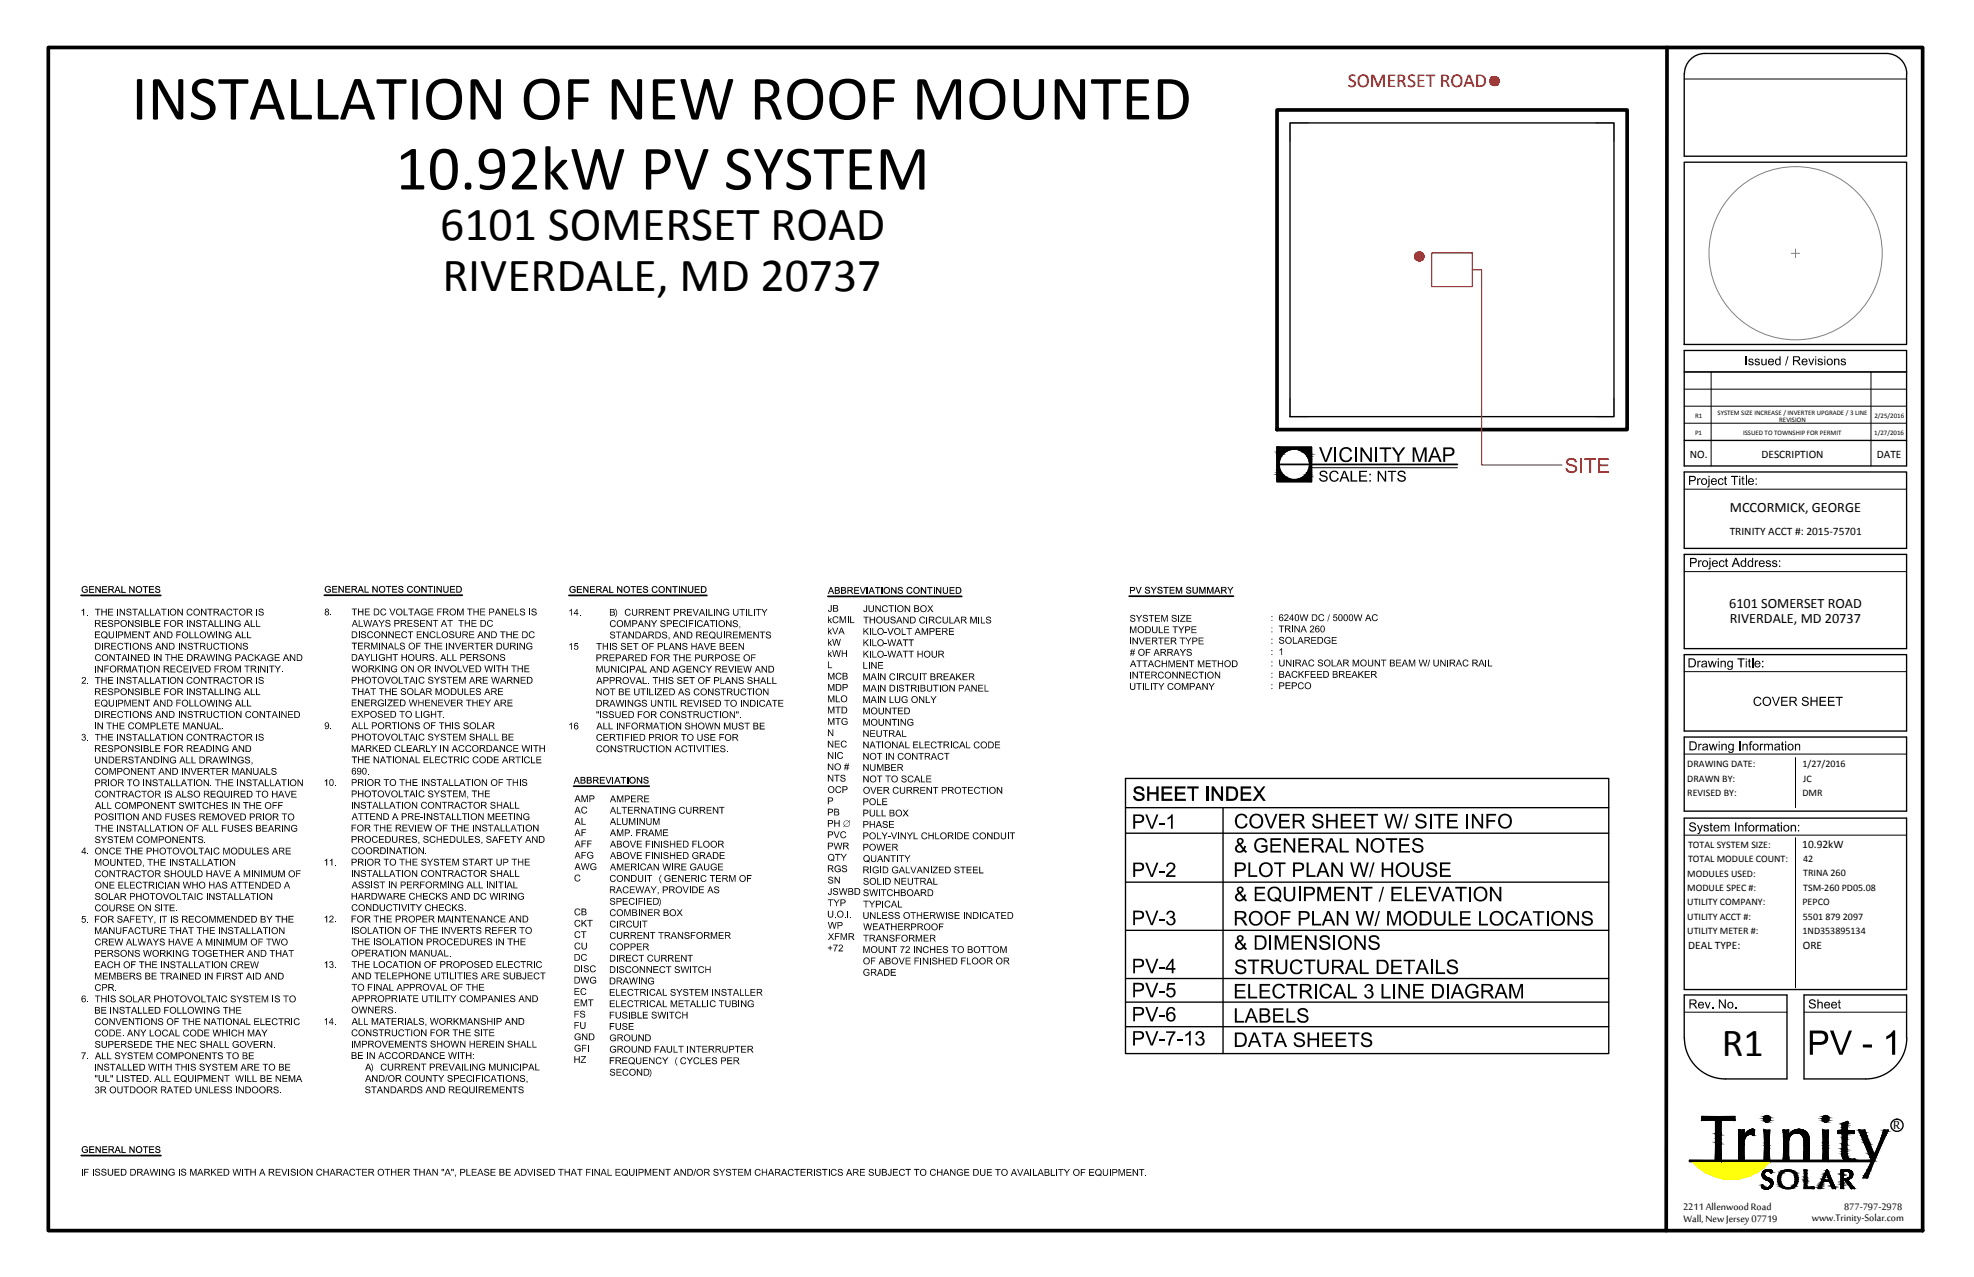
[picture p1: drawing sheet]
<svg xmlns="http://www.w3.org/2000/svg" width="432mm" height="279mm" viewBox="0 0 432 279" stroke-linecap="round" stroke-linejoin="round" font-family="sans-serif">
<defs><g id="words">
<g font-size="13.9">
<text x="28.8" y="26.1">INSTALLATION OF NEW ROOF MOUNTED</text>
<text x="86.5" y="41.5">10.92kW PV SYSTEM</text>
</g>
<g font-size="10.4">
<text x="96.3" y="52.5">6101 SOMERSET ROAD</text>
<text x="96.8" y="63.6">RIVERDALE, MD 20737</text>
</g>
<text font-size="8.7" x="376.7" y="231.1">R1</text>
<text font-size="4.3" fill="#f00" x="294.8" y="19">SOMERSET ROAD</text>
<text font-size="3.5" x="414.1" y="247.1">R</text>
<g font-size="3.1">
<text x="378.4" y="111.9">MCCORMICK, GEORGE</text>
<text x="378.2" y="133">6101 SOMERSET ROAD</text>
<text x="378.4" y="136.3">RIVERDALE, MD 20737</text>
</g>
<g font-size="2.8">
<text x="368.2" y="264.8">2211 Allenwood Road</text>
<text x="368.2" y="267.3">Wall, New Jersey 07719</text>
<text x="396.3" y="267.2">www.Trinity-Solar.com</text>
<text x="403.4" y="264.7">877-797-2978</text>
</g>
<g font-size="2.5">
<text x="369.6" y="100.2">NO.</text>
<text x="385.3" y="100.2">DESCRIPTION</text>
<text x="410.5" y="100.2">DATE</text>
<text x="378.4" y="117">TRINITY ACCT #: 2015-75701</text>
<text x="394.2" y="185.6">10.92kW</text>
<text x="369.3" y="207.7">DEAL TYPE:</text>
<text x="394.4" y="207.7">ORE</text>
</g>
<g font-size="2.2">
<text x="369.1" y="167.9">DRAWING DATE:</text>
<text x="394.3" y="167.9">1/27/2016</text>
<text x="369.1" y="171.1">DRAWN BY:</text>
<text x="394.4" y="171.1">JC</text>
<text x="369.1" y="174.2">REVISED BY:</text>
<text x="394.3" y="174.2">DMR</text>
<text x="369.3" y="185.4">TOTAL SYSTEM SIZE:</text>
<text x="369.1" y="191.8">MODULES USED:</text>
<text x="369.3" y="188.6">TOTAL MODULE COUNT:</text>
<text x="394.4" y="188.6">42</text>
<text x="394.4" y="191.7">TRINA 260</text>
<text x="369.1" y="194.9">MODULE SPEC #:</text>
<text x="394.4" y="194.9">TSM-260 PD05.08</text>
<text x="369.1" y="198.1">UTILITY COMPANY:</text>
<text x="369.1" y="201.3">UTILITY ACCT #:</text>
<text x="394.3" y="198.1">PEPCO</text>
<text x="394.4" y="201.3">5501 879 2097</text>
<text x="369.1" y="204.4">UTILITY METER #:</text>
<text x="394.3" y="204.4">1ND353895134</text>
</g>
<g font-size="1.5">
<text x="370.8" y="91.5">R1</text>
<text x="370.8" y="95.3">P1</text>
<text x="375.7" y="90.8">SYSTEM SIZE INCREASE / INVERTER UPGRADE / 3 LINE</text>
<text x="381.3" y="95.3">ISSUED TO TOWNSHIP FOR PERMIT</text>
<text x="389.2" y="92.4">REVISION</text>
<text x="410" y="95.2">1/27/2016</text>
<text x="410" y="91.5">2/25/2016</text>
</g>
</g></defs>
<!-- layer: 0 -->
<circle cx="310.5" cy="56.1" r=".99" fill="none" stroke="#f00" stroke-width=".25"/>
<g fill="#f00" stroke="#f00" stroke-width=".22">
<path d="M310.4 55.1l.4 .1zM310.2 55.2h.6z"/>
<path d="M310.2 55.2l.7 .1zM310 55.3h.9z"/>
<path d="M310 55.3h1.1zM309.9 55.3h1.2z"/>
<path d="M309.9 55.3l1.3 .2-.1-.2zM309.9 55.3l1.3 .2h-1.5z"/>
<path d="M309.7 55.5l1.6 .1-.1-.1zM309.7 55.5l1.6 .1h-1.7z"/>
<path d="M309.6 55.6l1.8 .2-.1-.2zM309.6 55.6l1.8 .2h-1.8z"/>
<path d="M309.6 55.8l1.8 .1v-.1zM309.6 55.8l1.8 .1h-1.9z"/>
<path d="M309.5 55.9l2 .2-.1-.2zM309.5 55.9l2 .2h-2z"/>
<path d="M309.5 56.1l1.9 .2 .1-.2zM309.5 56.1l1.9 .2h-1.9z"/>
<path d="M309.5 56.3l1.9 .2v-.2zM309.5 56.3l1.9 .2h-1.8z"/>
<path d="M309.6 56.5l1.7 .2 .1-.2zM309.6 56.5l1.7 .2h-1.7z"/>
<path d="M309.6 56.7l1.6 .1 .1-.1zM309.6 56.7l1.6 .1h-1.5z"/>
<path d="M309.7 56.8l1.4 .1 .1-.1zM309.7 56.8l1.4 .1h-1.2z"/>
<path d="M309.9 56.9h1.2zM309.9 56.9l1 .1z"/>
<path d="M310 57h.9zM310 57l.8 .1z"/>
<path d="M310.2 57.1h.6zM310.2 57.1h.3z"/>
</g>
<g fill="#000" stroke="#000" stroke-width=".22">
<path d="M398.3 258.9h.3zM399.8 258.2h.9zM403.7 257.9h.9zM403.8 256h.5zM404.1 257.9h.6zM404.2 256.3h.8zM404.3 257.8h.5zM404.4 257.7h.5zM404.6 256.5h.6zM404.7 257.3h.5zM397.7 260h.2zM400.8 260h.2z"/>
<path d="M402.7 260h.1zM405 260h.1z"/>
<path d="M397.8 259.9l.4 .1zM397.8 259.9l.4 .1h-.5z"/>
<path d="M397.9 259.8l.4 .1zM397.9 259.8l.4 .1z"/>
<path d="M397.8 259.9h.5zM397.8 259.9h.4z"/>
<path d="M397.9 259.7l.4 .1v-.1zM397.9 259.7l.4 .1h-.4z"/>
<path d="M398 259.5h.3zM398 259.5h.4z"/>
<path d="M398 259.5l.3 .2v-.2zM398 259.5l.3 .2h-.4zM397.9 259.7h.4zM397.9 259.7h.4z"/>
<path d="M398 259.4l.4 .1zM398 259.4l.4 .1z"/>
<path d="M398.1 259.3h.3zM398.1 259.3h.3z"/>
<path d="M398.1 259.3h.3zM398.1 259.3l.3 .1z"/>
<path d="M398.1 259.3h.4zM398.1 259.3h.3z"/>
<path d="M398.2 259.1l.3 .1zM398.2 259.1l.3 .1z"/>
<path d="M398.2 259.2h.3zM398.2 259.2l.3 .1z"/>
<path d="M398.6 258.3h2.1zM398.6 258.3h2.1z"/>
<path d="M398.2 259.1h.4zM398.2 259.1h.3z"/>
<path d="M398.6 258.2h.3zM398.6 258.2h.3zM398.6 258.2h.3zM398.6 258.2h.3zM398.6 258.2h.3zM398.6 258.2h.3z"/>
<path d="M398.6 258.2h.3zM398.6 258.2h.3z"/>
<path d="M398.6 258.2h.5zM398.6 258.2h.5zM398.6 258.2h.5zM398.6 258.2h.5z"/>
<path d="M398.3 258.9l.3 .2v-.2zM398.3 258.9l.3 .2h-.4z"/>
<path d="M398.6 258.2h.3zM398.6 258.2h.3z"/>
<path d="M398.3 258.8l.3 .1v-.1zM398.3 258.8l.3 .1h-.3zM398.3 258.9h.3z"/>
<path d="M398.4 258.7h.3zM398.4 258.7h.3z"/>
<path d="M398.4 258.7h.3zM398.4 258.7l.2 .1z"/>
<path d="M398.7 257.9h.3zM398.7 257.9h.3z"/>
<path d="M398.5 258.5h.3zM398.5 258.5h.4z"/>
<path d="M398.5 258.5h.3zM398.5 258.5h.3z"/>
<path d="M398.5 258.5l.2 .2 .1-.2zM398.5 258.5l.2 .2h-.3z"/>
<path d="M398.9 257.5h.3zM398.9 257.5h.3z"/>
<path d="M398.6 258.2h.3zM398.6 258.2h.3zM398.6 258.2h.3zM398.6 258.2h.3z"/>
<path d="M398.5 258.5h.4zM398.5 258.5h.5z"/>
<path d="M398.6 258.1h.3zM398.6 258.1l.3 .1z"/>
<path d="M398.7 258h.3zM398.7 258h.3z"/>
<path d="M398.7 258h.3zM398.7 258l.2 .1z"/>
<path d="M398.6 258.2h.4zM398.6 258.2h.4zM398.6 258.2h.4zM398.6 258.2h.4zM398.6 258.2h.4zM398.6 258.2h.4zM398.6 258.2h.4zM398.6 258.2h.4zM398.6 258.2h.4zM398.6 258.2h.4z"/>
<path d="M398.8 257.9h.2zM398.8 257.9h.2z"/>
<path d="M398.7 257.9h.3zM398.7 257.9l.3 .1z"/>
<path d="M398.6 258.2h.4zM398.6 258.2h.4zM398.6 258.2h.4zM398.6 258.2h.4zM398.6 258.2h.4zM398.6 258.2h.4zM398.6 258.2h.4zM398.6 258.2h.4z"/>
<path d="M398.8 257.8h.3zM398.8 257.8h.3z"/>
<path d="M398.8 257.8h.3zM398.8 257.8l.2 .1z"/>
<path d="M398.6 258.2h.5zM398.6 258.2h.5zM398.6 258.2h.5zM398.6 258.2h.5zM398.6 258.2h.5zM398.6 258.2h.5zM398.6 258.2h.5zM398.6 258.2h.5z"/>
<path d="M398.9 257.7h.2zM398.9 257.7h.2z"/>
<path d="M398.8 257.7h.3zM398.8 257.7h.3z"/>
<path d="M398.8 257.7h.3zM398.8 257.7l.3 .1z"/>
<path d="M398.6 258.2h.5zM398.6 258.2h.5zM398.6 258.2h.5zM398.6 258.2h.5zM398.6 258.2h.5zM398.6 258.2h.5zM398.6 258.2h.5zM398.6 258.2h.5z"/>
<path d="M398.9 257.6h.2zM398.9 257.6h.2z"/>
<path d="M398.9 257.6h.2zM398.9 257.6l.2 .1z"/>
<path d="M398.6 258.2h.5zM398.6 258.2h.5z"/>
<path d="M398.5 258.5h.6zM398.5 258.5h.8z"/>
<path d="M398.5 258.5h.6zM398.5 258.5h.5z"/>
<path d="M398.9 257.5h.3zM398.9 257.5l.2 .1z"/>
<path d="M398.6 258.2h.6zM398.6 258.2h.6z"/>
<path d="M398.6 258.2h.6zM398.6 258.2h.6z"/>
<path d="M399 257.4h.2zM399 257.4h.2z"/>
<path d="M398.9 257.4h.3zM398.9 257.4h.3z"/>
<path d="M398.9 257.4h.3zM398.9 257.4l.3 .1z"/>
<path d="M399 257.3h.3zM399 257.3h.3z"/>
<path d="M399 257.3h.3zM399 257.3l.2 .1z"/>
<path d="M398.5 258.5h.8zM398.5 258.5h.9z"/>
<path d="M399.3 256.6h.7zM399.3 256.6h.7z"/>
<path d="M399.1 257.1l.2 .1zM399.1 257.1l.2 .1zM399 257.2h.3zM399 257.2h.3z"/>
<path d="M399 257.2h.3zM399 257.2l.3 .1z"/>
<path d="M399.1 257.1h.3zM399.1 257.1h.3z"/>
<path d="M399.1 257.1h.3zM399.1 257.1h.2z"/>
<path d="M398.6 258.2h.8zM398.6 258.2h.8z"/>
<path d="M399.4 256.4h.5zM399.4 256.4h.5z"/>
<path d="M399.1 257h.3zM399.1 257h.3zM399.1 257h.3zM399.1 257h.3z"/>
<path d="M399.1 257h.3zM399.1 257l.3 .1z"/>
<path d="M398.5 258.5h.9zM398.5 258.5h1z"/>
<path d="M399.4 256.3h.5zM399.4 256.3h.5z"/>
<path d="M399.2 256.9h.2zM399.2 256.9h.2z"/>
<path d="M399.1 256.9h.3zM399.1 256.9l.3 .1z"/>
<path d="M398.6 258.2h.8zM398.6 258.2h.8z"/>
<path d="M399.5 256.2h.3zM399.5 256.2h.3z"/>
<path d="M399.2 256.8h.3zM399.2 256.8h.3z"/>
<path d="M399.2 256.8h.3zM399.2 256.8l.2 .1z"/>
<path d="M398.6 258.2h.9zM398.6 258.2h.9z"/>
<path d="M399.5 256.7h.5zM399.5 256.7h.5z"/>
<path d="M399.3 256.7h.2zM399.3 256.7h.2zM399.3 256.7h.2zM399.2 256.7h.3z"/>
<path d="M399.2 256.7h.3zM399.2 256.7l.3 .1z"/>
<path d="M399.5 258.5h1.3zM399.5 258.5h1.3z"/>
<path d="M399.7 257h.5zM399.7 257h.5z"/>
<path d="M399.6 255.9l.1 .1zM399.6 255.9l.1 .1h-.1z"/>
<path d="M399.7 257.1h.5zM399.7 257.1h.5z"/>
<path d="M399.7 257.1h.5zM399.7 257.1h.5zM399.7 257.1h.5zM399.7 257.1h.5z"/>
<path d="M399.6 256h.2zM399.5 256h.3z"/>
<path d="M399.7 257.2h.5zM399.7 257.2h.5z"/>
<path d="M399.5 256l.3 .1zM399.5 256l.3 .1z"/>
<path d="M399.5 256.1h.3zM399.5 256.1h.3zM399.5 256.1h.3zM399.5 256.1h.3z"/>
<path d="M399.5 256.1l.3 .1zM399.5 256.1l.3 .1z"/>
<path d="M399.8 257.3h.5zM399.8 257.3h.5z"/>
<path d="M399.8 257.4h.5zM399.8 257.4h.5z"/>
<path d="M399.5 256.2l.4 .1zM399.5 256.2l.4 .1z"/>
<path d="M399.8 257.4h.5zM399.8 257.4h.5z"/>
<path d="M399.4 256.3h.5zM399.4 256.3h.5z"/>
<path d="M399.4 256.3l.5 .1zM399.4 256.3l.5 .1z"/>
<path d="M399.4 256.4l.6 .1zM399.4 256.4l.6 .1z"/>
<path d="M399.4 256.5h.6zM399.4 256.5h.6z"/>
<path d="M399.4 256.5l.6 .1zM399.4 256.5l.6 .1z"/>
<path d="M399.3 256.6h.7zM399.3 256.6h.7z"/>
<path d="M399.3 256.6l.7 .1zM399.3 256.6l.7 .1z"/>
<path d="M399.3 256.7h.7zM399.3 256.7h.7z"/>
<path d="M399.5 256.7l.6 .1zM399.5 256.7l.6 .1z"/>
<path d="M399.5 256.8h.6zM399.5 256.8h.6z"/>
<path d="M399.6 256.8l.5 .1zM399.6 256.8l.5 .1z"/>
<path d="M399.6 256.9h.5zM399.6 256.9h.5z"/>
<path d="M399.6 256.9l.6 .1zM399.6 256.9l.6 .1z"/>
<path d="M399.6 257h.6zM399.6 257h.6z"/>
<path d="M399.7 257l.5 .1zM399.7 257l.5 .1z"/>
<path d="M399.7 257.1h.5zM399.7 257.1h.5z"/>
<path d="M400.2 258.2h.5zM400.2 258.2h.5z"/>
<path d="M399.7 257.1h.5zM399.7 257.1h.5z"/>
<path d="M399.7 257.1l.5 .1zM399.7 257.1l.5 .1z"/>
<path d="M399.7 257.2h.5zM399.7 257.2h.5z"/>
<path d="M399.7 257.2l.6 .1zM399.7 257.2l.6 .1z"/>
<path d="M400.2 258.5h.6zM400.2 258.5h.6z"/>
<path d="M400.2 258.5h.6zM400.2 258.5h.6z"/>
<path d="M399.8 257.3h.5zM399.8 257.3h.5z"/>
<path d="M399.8 257.3l.5 .1zM399.8 257.3l.5 .1z"/>
<path d="M399.8 257.4h.5zM399.8 257.4h.5z"/>
<path d="M400.3 258.5h.5zM400.3 258.5h.5zM400.3 258.5h.5zM400.3 258.5h.5z"/>
<path d="M400.3 258.6h.5zM400.3 258.6h.5z"/>
<path d="M399.8 257.4l.6 .1zM399.8 257.4l.6 .1z"/>
<path d="M400.3 258.7h.6zM400.3 258.7h.6z"/>
<path d="M399.9 257.5h.5zM399.9 257.5h.5z"/>
<path d="M399.9 257.5l.5 .1zM399.9 257.5l.5 .1z"/>
<path d="M400.4 258.8h.5zM400.4 258.8h.5zM400.4 258.8h.5zM400.4 258.8h.5zM400.4 258.8h.5zM400.4 258.8h.5z"/>
<path d="M399.9 257.6h.5zM399.9 257.6h.5z"/>
<path d="M399.9 257.6l.5 .1zM399.9 257.6l.5 .1z"/>
<path d="M399.9 257.7h.6zM399.9 257.7h.6zM400 257.7h.5zM400 257.7h.5z"/>
<path d="M400.4 258.9h.6zM400.4 258.9h.6z"/>
<path d="M400 257.7l.5 .1zM400 257.7l.5 .1z"/>
<path d="M400 257.8l.5 .1zM400 257.8l.5 .1z"/>
<path d="M400 257.9h.5zM400 257.9h.5z"/>
<path d="M400 257.9h.5zM400 257.9h.5z"/>
<path d="M400 257.9l.6 .1zM400 257.9l.6 .1z"/>
<path d="M400.5 259.2h.6zM400.5 259.2h.6z"/>
<path d="M400.5 259.2h.6zM400.5 259.2h.6z"/>
<path d="M400.1 258h.5zM400.1 258h.5z"/>
<path d="M400.1 258l.5 .1zM400.1 258l.5 .1z"/>
<path d="M400.1 258.1l.5 .1zM400.1 258.1l.5 .1z"/>
<path d="M400.2 258.2h.5zM400.2 258.2h.5z"/>
<path d="M400.2 258.2h.5zM400.2 258.2h.5z"/>
<path d="M400.2 258.2h.5zM400 258.2h.7z"/>
<path d="M400 258.2h.7zM399.9 258.2h.8z"/>
<path d="M399.9 258.2h.8zM399.8 258.2h.9zM399.8 258.2h.9z"/>
<path d="M399.8 258.2h.9zM399.7 258.2h1z"/>
<path d="M399.7 258.2h1zM399.5 258.2h1.2z"/>
<path d="M398.6 258.2l2.1 .1zM398.6 258.2l2.1 .1z"/>
<path d="M398.6 258.3l2.1 .1zM398.6 258.3l2.1 .1z"/>
<path d="M398.5 258.4h2.3zM398.5 258.4h2.3z"/>
<path d="M398.5 258.4h2.3zM398.5 258.4h2.3z"/>
<path d="M398.5 258.4l2.3 .1zM398.5 258.5h2.3z"/>
<path d="M399.5 258.5h1.3zM399.5 258.5h1.3z"/>
<path d="M399.7 258.5h1.1zM399.7 258.5h1.1z"/>
<path d="M399.8 258.5h1zM399.8 258.5h1z"/>
<path d="M399.9 258.5h.9zM399.9 258.5h.9z"/>
<path d="M400 258.5h.8zM400 258.5h.8z"/>
<path d="M400.2 258.5h.6zM400.2 258.5h.6z"/>
<path d="M400.2 258.5h.6zM400.2 258.5h.6z"/>
<path d="M400.3 258.5l.5 .1zM400.3 258.5l.5 .1z"/>
<path d="M400.3 258.6h.5zM400.3 258.6h.5z"/>
<path d="M400.3 258.6h.5zM400.3 258.6h.5z"/>
<path d="M400.3 258.6l.5 .1zM400.3 258.6l.5 .1z"/>
<path d="M400.3 258.7h.6zM400.3 258.7h.6zM400.3 258.7h.6zM400.3 258.7h.6z"/>
<path d="M400.3 258.7h.6zM400.3 258.7h.6z"/>
<path d="M400.3 258.7l.6 .1zM400.3 258.7l.6 .1z"/>
<path d="M400.3 258.8h.6zM400.3 258.8h.6z"/>
<path d="M400.4 258.8h.5zM400.4 258.8h.5z"/>
<path d="M400.4 258.8h.5zM400.4 258.8h.5z"/>
<path d="M400.4 258.8h.5zM400.4 258.8h.5z"/>
<path d="M400.4 258.8l.6 .1zM400.4 258.8l.6 .1z"/>
<path d="M400.4 258.9h.6zM400.4 258.9h.6z"/>
<path d="M400.4 258.9l.6 .1zM400.4 258.9l.6 .1z"/>
<path d="M400.5 259h.5zM400.5 259h.5zM400.5 259h.5zM400.5 259h.5z"/>
<path d="M400.5 259l.5 .1zM400.5 259l.5 .1z"/>
<path d="M400.5 259.1h.6zM400.5 259.1h.6z"/>
<path d="M400.5 259.1h.6zM400.5 259.1h.6zM400.5 259.1h.6zM400.5 259.1h.6z"/>
<path d="M400.5 259.1l.6 .1zM400.5 259.1l.6 .1z"/>
<path d="M400.5 259.2h.6zM400.5 259.2h.6z"/>
<path d="M400.5 259.2l.6 .1zM400.5 259.2l.6 .1zM400.6 259.3h.5zM400.6 259.3h.5zM400.6 259.3h.5zM400.6 259.3h.5z"/>
<path d="M400.6 259.3h.5zM400.6 259.3h.5z"/>
<path d="M400.6 259.3h.5zM400.6 259.3h.5z"/>
<path d="M400.6 259.3l.6 .1zM400.6 259.3l.6 .1z"/>
<path d="M400.6 259.4l.6 .1zM400.6 259.4l.6 .1z"/>
<path d="M400.6 259.5h.6zM400.6 259.5h.6z"/>
<path d="M400.7 259.5l.6 .1-.1-.1zM400.7 259.5l.6 .1h-.6zM400.7 259.6h.6zM400.7 259.6h.6z"/>
<path d="M400.7 259.6l.6 .1v-.1zM400.7 259.6l.6 .1h-.5z"/>
<path d="M400.8 259.7l.5 .1zM400.8 259.7l.5 .1z"/>
<path d="M400.8 259.8l.6 .1zM400.8 259.8l.6 .1z"/>
<path d="M400.8 259.9h.6zM400.8 259.9h.6z"/>
<path d="M400.8 259.9h.6zM400.8 259.9h.6z"/>
<path d="M400.8 259.9l.7 .1zM400.8 259.9l.7 .1z"/>
<path d="M402.7 256h1.7zM402.7 256h1.7z"/>
<path d="M402.7 256h1.8zM402.7 256h1.8zM402.7 256h1.8zM402.7 256h1.8zM402.7 256h1.8zM402.7 256h1.8z"/>
<path d="M402.7 256.1h1.9zM402.7 256.1h1.9zM402.7 256.1h1.9zM402.7 256.1h1.9zM402.7 256.1h1.9zM402.7 256.1h1.9z"/>
<path d="M402.7 256.2h2.2zM402.7 256.2h2.2zM402.7 256.2h2.2zM402.7 256.2h2.2zM402.7 256.2h2.2zM402.7 256.2h2.2z"/>
<path d="M402.7 256.3h.6zM402.7 256.3h.6z"/>
<path d="M402.7 256.3h.6zM402.7 256.3h.6z"/>
<path d="M402.7 256.4h.6zM402.7 256.4h.6z"/>
<path d="M402.7 256.6h.6zM402.7 256.6h.6z"/>
<path d="M402.7 256.6h.6zM402.7 256.6h.6z"/>
<path d="M402.7 256.6h.6zM402.7 256.6h.6z"/>
<path d="M402.7 256.7h.6zM402.7 256.7h.6z"/>
<path d="M402.7 256.9h.6zM402.7 256.9h.6z"/>
<path d="M402.7 257.1h.6zM402.7 257.1h.6z"/>
<path d="M402.7 257.5h.5zM402.7 257.5h.5z"/>
<path d="M402.7 257.6h.5zM402.7 257.6h.5zM402.7 257.6h.5zM402.7 257.6h.5z"/>
<path d="M402.7 257.6h.5zM402.7 257.6h.5z"/>
<path d="M402.7 257.6h.5zM402.7 257.6h.5z"/>
<path d="M402.7 257.6h.5zM402.7 257.6h.5z"/>
<path d="M402.7 257.9h.5zM402.7 257.9h.5z"/>
<path d="M402.7 257.9h1.9zM402.7 257.9h1.9z"/>
<path d="M402.7 257.9h1.9zM402.7 257.9h1.9zM402.7 257.9h1.9zM402.7 257.9h1.9z"/>
<path d="M402.7 258h1.8zM402.7 258h1.8zM402.7 258h1.8zM402.7 258h1.8zM402.7 258h1.8zM402.7 258h1.8z"/>
<path d="M402.7 258h1.7zM402.7 258h1.7zM402.7 258h1.7zM402.7 258h1.7zM402.7 258h1.7zM402.7 258h1.8z"/>
<path d="M402.7 258h1.6zM402.7 258h1.6zM402.7 258h1.6zM402.7 258h1.6zM402.7 258h1.6zM402.7 258h1.7z"/>
<path d="M402.7 258h1.5zM402.7 258h1.5z"/>
<path d="M402.7 258h1.4zM402.7 258h1.4zM402.7 258h1.4zM402.7 258h1.4zM402.7 258h1.4zM402.7 258h1.5z"/>
<path d="M402.7 258.1h1.4zM402.7 258.1h1.4zM402.7 258.1h1.4zM402.7 258.1h1.4z"/>
<path d="M402.7 258.1h.5zM402.7 258.1h.5z"/>
<path d="M402.7 258.1h.5zM402.7 258.1h.5z"/>
<path d="M402.7 258.1h.5zM402.7 258.1h.5z"/>
<path d="M402.7 258.2h.5zM402.7 258.2h.5z"/>
<path d="M402.7 258.2h.5zM402.7 258.2h.5z"/>
<path d="M402.7 258.4h.5zM402.7 258.4h.5z"/>
<path d="M402.7 258.5h.5zM402.7 258.5h.5zM402.7 258.5h.5zM402.7 258.5h.5z"/>
<path d="M402.7 258.6h.5zM402.7 258.6h.5z"/>
<path d="M402.7 256h.2zM402.7 256h.2z"/>
<path d="M402.7 256h.3zM402.7 256h.3z"/>
<path d="M402.7 256h.4zM402.7 256h.4z"/>
<path d="M402.7 257.3l.5 .1zM402.7 257.3l.5 .1z"/>
<path d="M402.7 257.4h.5zM402.7 257.4h.5z"/>
<path d="M402.7 257.4l.5 .1zM402.7 257.4l.5 .1z"/>
<path d="M402.7 257.5h.5zM402.7 257.5h.5zM402.7 257.5h.5zM402.7 257.5h.5z"/>
<path d="M402.7 257.5l.5 .1zM402.7 257.5l.5 .1z"/>
<path d="M402.7 257.6h.5zM402.7 257.6h.5z"/>
<path d="M402.7 257.6l.5 .1zM402.7 257.6l.5 .1z"/>
<path d="M402.7 257.7h.5zM402.7 257.7h.5zM402.7 257.7h.5zM402.7 257.7h.5z"/>
<path d="M402.7 257.7l.5 .1zM402.7 257.7l.5 .1z"/>
<path d="M402.7 257.8l.5 .1zM402.7 257.8l.5 .1z"/>
<path d="M402.7 257.9h.7zM402.7 257.9h.7z"/>
<path d="M402.7 258.1l.5 .1zM402.7 258.1l.5 .1z"/>
<path d="M402.7 258.2h.5zM402.7 258.2h.5z"/>
<path d="M402.7 258.2h.5zM402.7 258.2h.5z"/>
<path d="M402.7 258.2l.5 .1zM402.7 258.2l.5 .1z"/>
<path d="M402.7 258.3h.5zM402.7 258.3h.5z"/>
<path d="M402.7 258.3l.5 .1zM402.7 258.3l.5 .1z"/>
<path d="M402.7 258.4l.5 .1zM402.7 258.4l.5 .1z"/>
<path d="M402.7 258.5h.5zM402.7 258.5h.5z"/>
<path d="M402.7 258.5l.5 .1zM402.7 258.5l.5 .1z"/>
<path d="M402.7 258.6l.5 .1v-.1zM402.7 258.6l.5 .1h-.5z"/>
<path d="M402.7 258.7l.5 .1zM402.7 258.7l.5 .1z"/>
<path d="M402.7 258.8h.5zM402.7 258.8h.5z"/>
<path d="M402.7 258.8l.6 .1zM402.7 258.8l.6 .1z"/>
<path d="M402.7 256.3h.6zM402.7 256.3h.7z"/>
<path d="M402.7 256.3h.6zM402.7 256.3h.6z"/>
<path d="M402.7 256.3h.6zM402.7 256.3h.6z"/>
<path d="M402.7 256.3l.6 .1zM402.7 256.3l.6 .1z"/>
<path d="M402.7 256.4l.6 .1zM402.7 256.4l.6 .1z"/>
<path d="M402.7 256.5l.6 .1zM402.7 256.5l.6 .1z"/>
<path d="M402.7 256.6h.6zM402.7 256.6h.6z"/>
<path d="M402.7 256.6l.6 .1zM402.7 256.6l.6 .1z"/>
<path d="M402.7 256.7h.6zM402.7 256.7h.6z"/>
<path d="M402.7 256.7l.6 .1zM402.7 256.7l.6 .1zM402.7 256.8h.6zM402.7 256.8h.6z"/>
<path d="M402.7 256.8l.6 .1v-.1zM402.7 256.8l.6 .1h-.6z"/>
<path d="M402.7 256.9h.6zM402.7 256.9h.6z"/>
<path d="M402.7 256.9l.6 .2v-.2zM402.7 256.9l.6 .2h-.6z"/>
<path d="M402.7 257.1l.6 .1v-.1zM402.7 257.1l.6 .1h-.6z"/>
<path d="M402.7 257.2h.6zM402.7 257.2h.6z"/>
<path d="M402.7 257.2h.6zM402.7 257.2l.5 .1z"/>
<path d="M402.7 258.9l.6 .1v-.1zM402.7 258.9l.6 .1h-.6z"/>
<path d="M402.7 259l.6 .1zM402.7 259l.6 .1z"/>
<path d="M402.7 259.1h.6zM402.7 259.1h.6z"/>
<path d="M402.7 259.1l.6 .1zM402.7 259.1l.6 .1z"/>
<path d="M402.7 259.2l.6 .1v-.1zM402.7 259.2l.6 .1h-.6zM402.7 259.3h.6zM402.7 259.3h.6z"/>
<path d="M402.7 259.3l.6 .1zM402.7 259.3l.6 .1z"/>
<path d="M402.7 259.4h.6zM402.7 259.4h.6zM402.7 259.4h.6zM402.7 259.4h.6z"/>
<path d="M402.7 259.4l.6 .1zM402.7 259.4l.6 .1z"/>
<path d="M402.7 259.5l.6 .1zM402.7 259.5l.6 .1zM402.7 259.6h.6zM402.7 259.6h.6z"/>
<path d="M402.7 259.6h.6zM402.7 259.6h.6z"/>
<path d="M402.7 259.6l.6 .1zM402.7 259.6l.6 .1z"/>
<path d="M402.7 259.7l.6 .1zM402.7 259.7l.6 .1z"/>
<path d="M402.7 259.8l.6 .1zM402.7 259.8l.6 .1z"/>
<path d="M402.7 259.9h.6zM402.7 259.9h.6z"/>
<path d="M402.7 259.9l.6 .1zM402.7 259.9l.6 .1z"/>
<path d="M402.7 256h.6zM402.7 256h.6z"/>
<path d="M403.4 256h1zM403.4 256h1z"/>
<path d="M402.7 256h.7zM402.7 256h.7z"/>
<path d="M403.5 258.1h.6zM403.5 258.1h.6z"/>
<path d="M403.5 258.1h.6zM403.5 258.1h.6z"/>
<path d="M403.5 258.1h.6zM403.5 258.1h.6z"/>
<path d="M402.7 256.2h.8zM402.7 256.2h.9z"/>
<path d="M402.7 256.2h.8zM402.7 256.2l.7 .1z"/>
<path d="M403.5 258.2h.6zM403.5 258.2h.6zM403.5 258.2h.6zM403.5 258.2h.6z"/>
<path d="M402.7 257.9h.8zM402.7 257.9h.8z"/>
<path d="M402.7 256.2h.9zM402.7 256.2h.9zM402.7 256.2h.9zM402.7 256.2h1.1z"/>
<path d="M403.6 258.3h.7zM403.6 258.3h.7z"/>
<path d="M403.7 257.9h.9zM403.7 257.9h.9z"/>
<path d="M402.7 257.9h1zM402.7 257.9h1z"/>
<path d="M403.7 256h.6zM403.8 256h.5zM403.8 256h.5zM403.8 256h.5zM403.8 256h.5zM403.8 256h.5zM403.8 256h.5zM403.8 256h.5zM403.8 256h.5zM403.8 256h.5zM403.8 256h.5z"/>
<path d="M403.7 256h.6zM403.7 256h.6z"/>
<path d="M403.8 256h.4zM403.8 256h.4z"/>
<path d="M403.9 256h.2zM403.9 256h.2zM403.9 256h.2zM403.9 256h.2zM403.9 256h.2zM403.9 256h.2zM403.9 256h.2z"/>
<path d="M403.9 256h.2zM403.9 256h.2zM403.9 256h.2zM403.9 256h.2zM403.9 256h.2z"/>
<path d="M404 257.9h.7zM404 257.9h.7z"/>
<path d="M404 256h.1zM404 256h.1zM404 256h.1zM404 256h.1zM404 256h.1zM404 256h.1zM404 256h.1zM404 256h.1zM404 256h.1z"/>
<path d="M404 256h.1zM403.9 256h.2zM403.9 256h.2zM403.9 256h.2z"/>
<path d="M402.7 258h1.4zM402.7 258h1.4zM402.7 258h1.4zM402.7 258h1.4z"/>
<path d="M402.7 258h1.4zM402.7 258l1.4 .1zM402.7 258.1h1.4zM402.7 258.1h1.4zM402.7 258.1h1.4zM402.7 258.1h1.4z"/>
<path d="M402.7 258.1h1.4zM402.7 258.1h1.4zM402.7 258.1h1.4zM402.7 258.1h1.4z"/>
<path d="M402.7 258.1h1.4zM402.7 258.1h1.4zM402.7 258.1h1.4zM402.7 258.1h1.4z"/>
<path d="M403.5 258.1l.6 .1zM403.5 258.1l.6 .1z"/>
<path d="M403.5 258.2h.6zM403.5 258.2h.6z"/>
<path d="M403.5 258.2h.7zM403.5 258.2h.7z"/>
<path d="M403.9 256h.3zM403.9 256h.3z"/>
<path d="M403.9 256h.3zM403.8 256h.4zM403.8 256h.4zM403.8 256h.4zM403.8 256h.4zM403.8 256h.4zM403.8 256h.4zM403.8 256h.4z"/>
<path d="M404.2 256.3h.8zM404.2 256.3h.8z"/>
<path d="M402.7 258h1.5zM402.7 258h1.5zM402.7 258h1.5zM402.7 258h1.5z"/>
<path d="M403.5 258.2h.7zM403.5 258.2h.7z"/>
<path d="M403.6 258.2l.7 .1zM403.6 258.2l.7 .1z"/>
<path d="M403.8 256h.4zM403.8 256h.4z"/>
<path d="M403.8 256h.4zM403.8 256h.4zM403.8 256h.4zM403.8 256h.4zM403.8 256h.4zM403.8 256h.4zM403.8 256h.4zM403.8 256h.4zM403.8 256h.4zM403.8 256h.4z"/>
<path d="M403.8 256h.4zM403.8 256h.4z"/>
<path d="M402.7 258h1.5zM402.7 258h1.6z"/>
<path d="M402.7 258h1.6zM402.7 258h1.6z"/>
<path d="M402.7 258h1.6zM402.7 258h1.6zM402.7 258h1.6zM402.7 258h1.6z"/>
<path d="M403.6 258.3l.7 .1zM403.6 258.3l.7 .1z"/>
<path d="M403.7 256h.6zM403.7 256h.6zM403.7 256h.6zM403.7 256h.6z"/>
<path d="M403.7 256h.6zM403.7 256h.6z"/>
<path d="M403.7 256h.7zM403.6 256h.8zM403.6 256h.8zM403.6 256h.8z"/>
<path d="M404.3 256.3h.7zM404.3 256.3h.7zM404.3 256.3h.7zM404.3 256.3h.7z"/>
<path d="M403.7 258.4h.7zM403.7 258.4h.7z"/>
<path d="M403.6 256h.8zM403.6 256h.8z"/>
<path d="M403.6 256h.8zM403.5 256h.9z"/>
<path d="M402.7 258h1.7zM402.7 258h1.7zM402.7 258h1.7zM402.7 258h1.7z"/>
<path d="M403.7 258.4l.7 .1zM403.7 258.4l.7 .1z"/>
<path d="M404.4 259.2h.6zM404.4 259.2h.6z"/>
<path d="M403.5 256h.9zM403.5 256h.9zM403.5 256h.9zM403.5 256h.9z"/>
<path d="M403.5 256h.9zM403.4 256h1z"/>
<path d="M404.4 256.3h.7zM404.4 256.3h.7zM404.4 256.3h.7zM404.4 256.3h.7z"/>
<path d="M402.7 256h1.7zM402.7 256h1.7zM402.7 256h1.7zM402.7 256h1.7z"/>
<path d="M404.4 257.7h.5zM404.4 257.7h.5zM404.4 257.7h.5zM404.4 257.7h.5z"/>
<path d="M402.7 258h1.7zM402.7 258h1.7zM402.7 258h1.7zM402.7 258h1.7z"/>
<path d="M403.8 258.5h.6zM403.8 258.5h.6z"/>
<path d="M403.8 258.5l.7 .1zM403.8 258.5l.7 .1z"/>
<path d="M403.9 258.6h.6zM403.9 258.6h.6z"/>
<path d="M402.7 256h1.8zM402.7 256h1.8zM402.7 256h1.8zM402.7 256h1.8z"/>
<path d="M404.5 256.4h.6zM404.5 256.4h.6z"/>
<path d="M404.5 256.5h.7zM404.6 256.5h.6zM404.6 256.5h.6z"/>
<path d="M404.5 257.6h.5zM404.5 257.6h.5z"/>
<path d="M404.5 257.6h.5zM404.5 257.6h.5z"/>
<path d="M402.7 257.9h1.8zM402.7 257.9h1.8zM402.7 257.9h1.8zM402.7 257.9h1.9z"/>
<path d="M402.7 257.9l1.8 .1zM402.7 257.9l1.8 .1z"/>
<path d="M403.9 258.6l.6 .1zM403.9 258.6l.6 .1z"/>
<path d="M403.9 258.7h.7zM403.9 258.7h.7z"/>
<path d="M402.7 256h1.9zM402.7 256h1.9z"/>
<path d="M402.7 256l1.9 .1zM402.7 256l1.9 .1z"/>
<path d="M404.6 257.5h.5zM404.6 257.5h.5z"/>
<path d="M402.7 257.9h1.9zM402.7 257.9h1.9z"/>
<path d="M404.6 257.5h.5zM404.6 257.5h.5z"/>
<path d="M403.8 257.9h.8zM403.7 257.9h.9zM403.7 257.9h.9z"/>
<path d="M404 258.7h.6zM404 258.7h.6z"/>
<path d="M404 258.7l.6 .1zM404 258.7l.6 .1z"/>
<path d="M404 258.8h.7zM404 258.8h.7z"/>
<path d="M402.7 256.1h2zM402.7 256.1h2zM402.7 256.1h2zM402.7 256.1h2z"/>
<path d="M404.7 256.6h.5zM404.7 256.6h.5zM404.7 256.6h.5zM404.7 256.6h.5z"/>
<path d="M404 257.9h.7zM403.9 257.9h.8zM403.9 257.9h.8zM403.9 257.9h.8z"/>
<path d="M403.9 257.9h.8zM403.8 257.9h.9z"/>
<path d="M403.8 257.9h.9zM403.8 257.9h.8zM403.8 257.9h.8zM403.8 257.9h.8z"/>
<path d="M402.7 256.1h2zM402.7 256.1h2zM402.7 256.1h2zM402.7 256.1h2z"/>
<path d="M402.7 256.1h2zM402.7 256.1h2z"/>
<path d="M404.7 256.6h.5zM404.7 256.6h.5z"/>
<path d="M404.7 256.7h.5zM404.7 256.7h.5z"/>
<path d="M404.7 257.3h.5zM404.7 257.3h.5z"/>
<path d="M404.7 257.3h.5zM404.7 257.3h.5z"/>
<path d="M404.7 257.4h.5zM404.7 257.4h.5z"/>
<path d="M404.1 257.8l.6 .1zM404.1 257.8l.6 .1zM404 257.9h.7z"/>
<path d="M404 257.9h.7zM404 257.9h.7z"/>
<path d="M404.1 258.8h.6zM404.1 258.8h.6z"/>
<path d="M404.1 258.8l.6 .1zM404.1 258.8l.6 .1z"/>
<path d="M404.1 258.9h.6zM404.1 258.9h.6z"/>
<path d="M404.7 259.6h.6zM404.7 259.6h.6z"/>
<path d="M402.7 256.1h2zM402.7 256.1h2zM402.7 256.1h2zM402.7 256.1h2z"/>
<path d="M404.7 256.8h.5zM404.7 256.8h.5z"/>
<path d="M404.7 256.8h.5zM404.7 256.8h.5zM404.7 256.8h.5zM404.7 256.8h.5z"/>
<path d="M404.7 256.9h.6zM404.7 256.9h.6z"/>
<path d="M404.7 257h.6zM404.7 257h.6z"/>
<path d="M404.7 257h.5zM404.7 257h.5zM404.7 257h.5zM404.7 257h.5z"/>
<path d="M404.7 257h.5zM404.7 257h.5z"/>
<path d="M404.7 257.1h.5zM404.7 257.1h.5z"/>
<path d="M404.7 257.2h.5zM404.7 257.2h.5z"/>
<path d="M404.7 257.2h.5zM404.7 257.2h.5z"/>
<path d="M404.2 257.8h.5zM404.2 257.8h.6z"/>
<path d="M404.2 257.8h.5zM404.1 257.8h.6zM404.1 257.8h.6zM404.1 257.8h.6z"/>
<path d="M404.1 257.8h.6zM404.1 257.8h.6z"/>
<path d="M404.1 257.8h.6zM404.1 257.8h.6z"/>
<path d="M404.1 258.9l.7 .1zM404.1 258.9l.7 .1z"/>
<path d="M402.7 256.1h2.1zM402.7 256.1h2.1zM402.7 256.1h2.1zM402.7 256.1h2.1z"/>
<path d="M402.7 256.1l2.1 .1zM402.7 256.1l2.1 .1zM402.7 256.2h2.1zM402.7 256.2h2.1zM402.7 256.2h2.1zM402.7 256.2h2.1zM402.7 256.2h2.1zM402.7 256.2h2.1z"/>
<path d="M404.2 257.8h.6zM404.2 257.8h.6z"/>
<path d="M404.2 257.8h.6zM404.2 257.8h.6z"/>
<path d="M404.2 257.8h.6zM404.2 257.8h.6z"/>
<path d="M404.1 259h.7zM404.1 259h.7z"/>
<path d="M404.3 257.7l.5 .1zM404.3 257.7l.5 .1zM404.2 257.8h.6z"/>
<path d="M404.2 259l.7 .1zM404.2 259l.7 .1z"/>
<path d="M402.7 256.2h2.2zM402.7 256.2h2.2zM402.7 256.2h2.2zM402.7 256.2h2.2zM402.7 256.2h2.2zM402.7 256.2h2.2zM402.7 256.2h2.2zM402.7 256.2h2.2z"/>
<path d="M404.4 257.7h.5zM404.4 257.7h.5z"/>
<path d="M404.4 257.7h.5zM404.4 257.7h.5z"/>
<path d="M404.4 257.7h.5zM404.3 257.7h.6zM404.3 257.7h.6zM404.3 257.7h.6z"/>
<path d="M404.3 257.7h.6zM404.3 257.7h.5zM404.3 257.7h.5zM404.3 257.7h.5z"/>
<path d="M404.2 259.1h.7zM404.2 259.1h.7z"/>
<path d="M403.8 256.2h1.1zM403.8 256.2h1.1z"/>
<path d="M403.9 256.2h1zM403.9 256.2h1z"/>
<path d="M404.3 259.1h.6zM404.3 259.1h.6z"/>
<path d="M404.3 259.1l.7 .1zM404.3 259.1l.7 .1z"/>
<path d="M404 256.2l.9 .1zM404 256.2l.9 .1z"/>
<path d="M404 256.3h.9zM404 256.3h.9z"/>
<path d="M404.1 256.3h.8zM404.1 256.3h.8z"/>
<path d="M404.1 256.3h.9zM404.1 256.3h.9z"/>
<path d="M404.4 257.7h.5zM404.4 257.7h.5zM404.4 257.7h.5zM404.4 257.7h.5zM404.4 257.7h.5zM404.4 257.7h.5zM404.4 257.7h.5z"/>
<path d="M404.2 256.3h.8zM404.2 256.3h.8zM404.2 256.3h.8z"/>
<path d="M404.3 256.3h.7zM404.3 256.3h.7z"/>
<path d="M404.5 257.6h.5zM404.5 257.6h.5zM404.5 257.6h.5zM404.5 257.6h.5zM404.5 257.6h.5zM404.5 257.6h.5z"/>
<path d="M404.5 257.6l.5 .1zM404.5 257.6l.5 .1z"/>
<path d="M404.5 257.7h.5zM404.4 257.7h.5z"/>
<path d="M404.4 259.2l.6 .1zM404.4 259.2l.6 .1z"/>
<path d="M404.3 256.3h.7zM404.3 256.3h.7z"/>
<path d="M404.4 256.3h.7zM404.4 256.3h.7z"/>
<path d="M404.6 257.6h.4zM404.5 257.6h.5z"/>
<path d="M404.5 257.6h.5zM404.5 257.6h.5z"/>
<path d="M404.4 259.3h.7zM404.4 259.3h.7z"/>
<path d="M404.4 256.3l.7 .1zM404.4 256.3l.7 .1z"/>
<path d="M404.6 257.5h.5zM404.6 257.5h.5z"/>
<path d="M404.6 257.5h.5zM404.6 257.5h.5z"/>
<path d="M404.6 257.5h.5zM404.6 257.5h.5zM404.6 257.5h.5zM404.6 257.5h.5z"/>
<path d="M404.6 257.5h.5zM404.6 257.5l.4 .1z"/>
<path d="M404.4 259.3l.7 .1zM404.4 259.3l.7 .1z"/>
<path d="M404.4 256.4h.7zM404.4 256.4h.7z"/>
<path d="M404.4 256.4h.7zM404.4 256.4h.7z"/>
<path d="M404.5 256.4h.6zM404.5 256.4h.6z"/>
<path d="M404.5 256.4h.6zM404.5 256.4h.6z"/>
<path d="M404.5 256.4l.7 .1zM404.5 256.4l.7 .1zM404.5 256.5h.7z"/>
<path d="M404.7 257.4h.4zM404.7 257.4h.5z"/>
<path d="M404.7 257.4h.4zM404.6 257.4h.5z"/>
<path d="M404.6 257.4l.5 .1zM404.6 257.4l.5 .1z"/>
<path d="M404.5 259.4l.7 .1zM404.5 259.4l.7 .1z"/>
<path d="M404.6 256.5h.6zM404.6 256.5h.6zM404.6 256.5h.6z"/>
<path d="M404.7 257.4h.5zM404.7 257.4h.5z"/>
<path d="M404.7 257.4h.5zM404.7 257.4h.5zM404.7 257.4h.5zM404.7 257.4h.5zM404.7 257.4h.5zM404.7 257.4h.5z"/>
<path d="M404.7 257.4h.5zM404.7 257.4h.5z"/>
<path d="M404.6 259.5h.6zM404.6 259.5h.6z"/>
<path d="M404.6 256.5h.6zM404.6 256.5h.6zM404.6 256.5h.6zM404.6 256.5h.6z"/>
<path d="M404.6 256.5l.6 .1zM404.6 256.5l.6 .1zM404.6 256.6h.6zM404.6 256.6h.6z"/>
<path d="M404.6 256.6h.6zM404.6 256.6h.6z"/>
<path d="M404.7 256.6h.5zM404.7 256.6h.5z"/>
<path d="M404.7 256.6h.5zM404.7 256.6h.5z"/>
<path d="M404.7 256.6h.5zM404.7 256.6h.5zM404.7 256.6h.5zM404.7 256.6h.5z"/>
<path d="M404.7 257.2h.5zM404.7 257.2h.5z"/>
<path d="M404.7 257.2l.5 .1zM404.7 257.2l.5 .1zM404.7 257.3h.5z"/>
<path d="M404.7 257.3h.5zM404.7 257.3h.5zM404.7 257.3h.5zM404.7 257.3h.5z"/>
<path d="M404.7 257.3l.5 .1zM404.7 257.3l.5 .1z"/>
<path d="M404.7 256.6l.5 .1zM404.7 256.6l.5 .1zM404.7 256.7h.5zM404.7 256.7h.5z"/>
<path d="M404.7 256.7h.5zM404.7 256.7h.5z"/>
<path d="M404.7 256.7h.5zM404.7 256.7h.5z"/>
<path d="M404.7 256.7l.5 .1zM404.7 256.7l.5 .1zM404.7 256.8h.5zM404.7 256.8h.5z"/>
<path d="M404.7 256.8h.5zM404.7 256.8h.5z"/>
<path d="M404.7 256.8l.5 .1zM404.7 256.8l.5 .1zM404.7 256.9h.5zM404.7 256.9h.5z"/>
<path d="M404.7 256.9h.5zM404.7 256.9h.5zM404.7 256.9h.5zM404.7 256.9h.5z"/>
<path d="M404.7 257l.5 .1zM404.7 257l.5 .1z"/>
<path d="M404.7 257.1h.5zM404.7 257.1h.5zM404.7 257.1h.5zM404.7 257.1h.5z"/>
<path d="M404.7 257.1h.5zM404.7 257.1h.5zM404.7 257.1h.5zM404.7 257.1h.5zM404.7 257.1h.5zM404.7 257.1h.5z"/>
<path d="M404.7 257.1l.5 .1zM404.7 257.1l.5 .1z"/>
<path d="M404.7 257.2h.5zM404.7 257.2h.5z"/>
<path d="M404.6 259.5l.7 .1zM404.6 259.5l.7 .1z"/>
<path d="M404.7 256.9h.6zM404.7 256.9h.6z"/>
<path d="M404.7 256.9h.6zM404.7 256.9h.6z"/>
<path d="M404.7 256.9l.6 .1zM404.7 256.9l.6 .1z"/>
<path d="M404.7 257h.6zM404.7 257h.5z"/>
<path d="M404.7 259.6h.6zM404.7 259.6h.6z"/>
<path d="M404.7 259.6l.7 .1zM404.7 259.6l.7 .1z"/>
<path d="M404.7 259.7h.7zM404.7 259.7h.7z"/>
<path d="M404.8 259.7l.7 .1zM404.8 259.7l.7 .1z"/>
<path d="M404.8 259.8l.7 .1zM404.8 259.8l.7 .1z"/>
<path d="M404.8 259.9l.8 .1-.1-.1zM404.8 259.9l.8 .1h-.7zM404.9 260h.7zM404.9 260h.7z"/>
<path d="M404.9 260h.8zM404.9 260h.8z"/>
<path d="M397.7 260h.2zM397.7 260h.2z"/>
<path d="M397.7 260h.2zM397.7 260h.3z"/>
<path d="M398 260h.2zM398 260h.2z"/>
<path d="M398 260h.2zM398 260h.2z"/>
<path d="M402.7 260h.1zM402.7 260h.3z"/>
<path d="M403.1 260h.2zM403.1 260h.2z"/>
<path d="M403 260h.3zM403 260h.3z"/>
</g>
<!-- layer: Z - TITLEBLOCK -->
<g fill="none" stroke="#000" stroke-width=".3">
<path d="M368.4 76.7h48.7v25.3h-48.7zM368.4 81.4h48.7M368.4 96.4h48.7M368.4 103.3h48.7v16.7h-48.7zM368.4 121.3h48.7v20.6h-48.7zM368.4 143.2h48.7v16.7h-48.7zM368.4 161.3h48.7v16.2h-48.7zM368.4 179h48.7v37.5h-48.7zM368.5 227.1a9 9 0 0 0 8.9 9h13.5v-18.4h-22.5v9.4M417.1 227.1a9 9 0 0 1-9 9h-13.5v-18.4h22.5v9.4M369.6 253.9h40v.2h-40zM372.2 244.3h7.3v.9l-3-.2v9h-1.3l.1-9-3.1 .2z"/>
<path d="M380.4 247.2l.7 .1a.27 .27 0 0 1 .4 0 .27 .27 0 0 1 0 .4v.9l.9-1.1 1-.4a.28 .28 0 0 1 .4 .1 .28 .28 0 0 1-.1 .4v.4a.2 .2 0 0 1 0 .4 .2 .2 0 0 1-.3-.1l-.5-.1a1.78 1.78 0 0 0-1.4 2.2v3.6h-1.1zM385.6 256.4l.3-.3 .7-.2 1 .3-.1 .5-.4-.4-.5-.2-.4 .2-.3 .4 .1 .5 .2 .2 1.1 .6 .5 .5-.1 .8-.6 .7-1.1 .1-.6-.3 .1-.5 .4 .4 .8 .2 .4-.3 .2-.4v-.5l-.3-.3-1.1-.5-.3-.4-.1-.6zM385.9 247.2l1.2 .1-.1 1.9 .1 4.8h-1.2l.1-2.6zM389.5 256.5a2.24 2.24 0 0 1 3-.2 2.24 2.24 0 0 1 .4 3 2.23 2.23 0 0 1-2.8 .6 2.23 2.23 0 0 1-1-2.8zM389.9 256.6a1.71 1.71 0 0 1 2.2-.2 1.71 1.71 0 0 1 .6 2.1 1.63 1.63 0 0 1-1.9 1.4 1.63 1.63 0 0 1-1.3-1.9l.1-.8zM390 247.2h1.3l-.1 1.2 1-.9 1.3-.4a2.3 2.3 0 0 1 2.3 2.9l-.1 3.6a.31 .31 0 0 1-.1 .4 .31 .31 0 0 1-.4-.1l-.6 .1 .1-3.8a1.8 1.8 0 0 0-2.1-2.3 2.2 2.2 0 0 0-1.4 2.6l.1 3.5h-1.3l.2-1.6zM394.7 256h.6l-.1 3.8 1.6-.1v.3h-2.1zM398.7 247.2h1.3v6.8h-1.3l.1-2zM399.5 256.8l.5 1.1a.24 .24 0 0 1 .1 .3 .24 .24 0 0 1-.4 0h-.3a.25 .25 0 0 1-.4 0 .25 .25 0 0 1 0-.3zM399.6 255.9l1.9 4.2h-.7l-.6-1.6h-1.1a.93 .93 0 0 0-.7 .8l-.2 .8h-.5zM402.7 256h1.6l.8 .4 .2 .5-.1 .5-.4 .4-.7 .3 1.6 2h-.7l-1.4-1.9a.25 .25 0 0 0-.4-.1 .25 .25 0 0 0 0 .4l.1 1.6-.3-.1a.31 .31 0 0 1-.4-.1 .31 .31 0 0 1 .1-.4zM403 245.8l1.2-.4-.1 2.1 1.5-.1v.6h-1.5l-.1 3.1a2.64 2.64 0 0 0 .6 2.5h1.2v.2a1.82 1.82 0 0 1-2.1 .1 1.82 1.82 0 0 1-.8-1.9l.1-3.9v-.1h-.9v-.6h.9z"/>
<path d="M403.3 256.3h.9l.5 .4v.5l-.2 .4-1 .3a.46 .46 0 0 1-.2-.8zM406.6 247.2h1.3l2.1 5.5 2.1-5.4 .9-.1-4.5 10.5h-1l1.3-2.3 .6-1.4z"/>
<circle cx="386.5" cy="244.8" r=".72"/>
<circle cx="399.3" cy="244.8" r=".72"/>
<circle cx="415" cy="246.2" r="1.33"/>
</g>
<path d="M10.6 10.4h410v258.9h-410zM364.6 10.4l-.1 258.9M279.3 24.1h76.6v69.9h-76.6z" fill="none" stroke="#000" stroke-width=".8"/>
<path d="M286.2 26.9h-4v4M349.1 26.9h3.9v4M282.2 87.1v4.1h4M353 87.1v4.1h-3.9" fill="none" stroke="#647190" stroke-width=".25"/>
<!-- layer: Z - TITLEBLOCK TXT -->
<g fill="#000">
<path d="M381.8 77.9h.3v2h-.3zM382.6 78.6l.6-.1 .4 .3-.3 .1-.2-.2a.23 .23 0 0 0-.3-.1 .23 .23 0 0 0 0 .4l.8 .3-.1 .5-.3 .1-.6-.1-.2-.3 .3-.1 .2 .3a.26 .26 0 0 0 .5-.1 .26 .26 0 0 0-.4-.3l-.2-.1a.38 .38 0 0 1-.2-.6zM383.9 78.7l.3-.2h.4l.3 .3-.6-.1a.21 .21 0 0 0-.2 .2 .21 .21 0 0 0 .3 .2l.6 .2v.4l-.2 .2h-.7l-.3-.4 .2-.1 .2 .3h.4a.29 .29 0 0 0 .1-.4 .29 .29 0 0 0-.5 0l-.3-.2zM385.3 78.5h.2v1a.36 .36 0 0 0 .5 .2 .36 .36 0 0 0 .2-.4v-.8h.2v1.4h-.2v-.2l-.3 .2h-.5l-.1-.4zM391 77.9h.2l-.6 2.1h-.1zM395.5 78.5h.3l.4 1.1 .4-1.1h.3l-.6 1.4h-.2zM397.7 78.6l.7-.1 .3 .3-.2 .1-.2-.2a.27 .27 0 0 0-.4-.1 .27 .27 0 0 0 0 .4 .27 .27 0 0 0 .4 .1l.4 .2 .1 .3-.3 .3h-.5l-.4-.2v-.2l.2-.1 .3 .3a.26 .26 0 0 0 .4-.1 .26 .26 0 0 0-.4-.3l-.4-.2zM401.2 78.5h.2v.2l.3-.2 .6 .1 .1 1.3h-.3v-.9a.35 .35 0 0 0-.4-.3 .35 .35 0 0 0-.3 .4v.8h-.2zM402.8 78.5h.7l.3 .3-.3 .1-.2-.2a.25 .25 0 0 0-.3 0 .25 .25 0 0 0 0 .3 .25 .25 0 0 0 .3 .1l.5 .2v.4l-.8 .2-.4-.4 .3-.1 .1 .3a.28 .28 0 0 0 .4 0 .28 .28 0 0 0 .1-.3 .28 .28 0 0 0-.4-.1l-.4-.2zM288.5 97.8h.5l1 2.9 1-2.9h.5l-1.3 3.3h-.4zM301.8 97.9h2.5v.4h-1v2.8h-.5v-2.8h-1zM304.4 97.9h.6l.9 1.5 1-1.5h.5l-1.3 1.8v1.4h-.4v-1.4z"/>
<path d="M288.9 103.1l.3-.1h.7l.4 .3 .1 .4h-.3l-.3-.4-.3-.1-.4 .1-.1 .2a.32 .32 0 0 0 .3 .4l.8 .2 .3 .3v.4l-.3 .5-.9 .1-.6-.4-.1-.4h.3l.1 .3 .4 .2h.6l.2-.3-.1-.3-.9-.3-.4-.3v-.5zM291 103.3l.6-.3h.7l.3 .3 .2 .3-.3 .1-.2-.4-.6-.1-.3 .1-.3 .6 .1 .8 .4 .4 .7-.1 .3-.5 .2 .1-.3 .7-1 .1-.5-.4-.2-1.1zM293.4 98.2l.6-.4h.7l.9 .5 .2 .4-.5 .2-.5-.7-.9 .1-.3 .3-.2 .7 .2 1 .6 .5 .8-.2 .4-.6h.4l-.5 .9-.5 .2h-.7l-.8-.5-.3-.6v-.8zM295.4 103h.4v2.1h1.1v.3h-1.5zM297.3 103h1.7v.3h-1.4v.7h1.3v.3h-1.3v.8h1.5v.3h-1.8zM297.6 97.9h.4l1.7 2.5v-2.5h.4v3.2h-.4l-1.7-2.5v2.5h-.4zM301.4 103h.3l1.2 1.9v-1.9h.3v2.4h-.3l-1.2-1.9v1.9h-.3zM303.6 103h1.8v.3h-.8v2.1h-.3v-2.1h-.7zM305.9 103.2l.4-.2h.7l.3 .3 .2 .4h-.3l-.4-.4-.7 .1a.39 .39 0 0 0 .1 .5 .39 .39 0 0 0 .4 .1l.6 .2 .3 .3v.5l-.3 .3-.4 .1-.7-.1-.4-.4-.1-.3h.3l.1 .3 .4 .2 .7-.1a.53 .53 0 0 0-.1-.6 .53 .53 0 0 0-.6-.1l-.6-.4zM309 97.9h.7l.8 2.7 1-2.7h.6v3.2h-.5v-2.7l-.9 2.7h-.4l-.9-2.7v2.7h-.4zM371.2 104.7h.3v.2a.36 .36 0 0 1 .6-.2l-.1 .2-.5 .1v1.1h-.3zM375.9 104.9l.3-.2 .4-.1 .4 .3v.2h-.2a.43 .43 0 0 0-.7-.1 .43 .43 0 0 0-.1 .6l.3 .3h.3l.2-.3 .2 .1-.4 .4-.6-.1-.2-.4z"/>
<path d="M377.3 104.3l.2-.1v.5h.3v.1h-.3v1h.3l-.1 .3a.35 .35 0 0 1-.3-.1 .35 .35 0 0 1-.1-.3v-.9h-.2zM378.7 104.1h1.5v.3h-.7v1.7h-.2v-1.7h-.6zM381.1 104.3l.2-.1v.5h.3v.1h-.3v1h.3v.3h-.1a.29 .29 0 0 1-.4-.1 .29 .29 0 0 1 0-.3v-.9h-.2v-.1h.2zM381.8 104.1h.2v2h-.2zM17.9 133.5l.5-.3v1.5h-.2v-1.2l-.3 .2zM19 134.5h.2v.2h-.2zM18 128.5l.4-.3 .6 .1 .2 .4h-.2l-.3-.3-.4 .1-.2 .6 .1 .3 .6 .1 .2-.1v-.3h-.4v-.2h.6v.6l-.4 .2-.7-.1-.2-.4zM19.5 128.2h1.1v.3h-.9v.3h.8v.2h-.8v.5h.9v.2h-1.1zM20.8 138.1h1.1v.3h-.9v.4h.8v.2h-.8v.5h.9v.1h-1.1zM20.8 133.2h1.2v.2h-.5v1.3h-.2v-1.3h-.5zM20.9 128.2h.2l.7 1.1v-1.1h.2v1.5h-.2l-.7-1.1v1.1h-.2zM22.2 133.2h.2v.6h.7v-.6h.3v1.5h-.3v-.7h-.7v.7h-.2z"/>
<path d="M22.3 135.7h1.1v.2h-.9v.4h.8v.2h-.8v.5h.9v.2h-1.1zM22.3 128.2h1.1v.3h-.9v.3h.9v.2h-.9v.5h.9v.2h-1.1zM23.7 135.9l.6-.2 .4 .2v.2l-.6-.3a.22 .22 0 0 0-.2 .2 .22 .22 0 0 0 .2 .2l.6 .3v.5l-.3 .2h-.4l-.4-.3v-.2h.2l.1 .3h.4a.28 .28 0 0 0 .3-.4 .28 .28 0 0 0-.4-.1l-.3-.1a.34 .34 0 0 1-.2-.5zM23.7 133.2h1.1v.2h-.9v.4h.8v.2h-.8v.5h.9v.2h-1.1zM23.8 138.1h.2v1.2l.2 .2 .5-.2 .1-1.2h.1v1.2l-.2 .3-.8-.1zM25.3 138.1h.2v1.5h-.2zM25.6 133.2h.3v1.5h-.3zM26.2 133.2h.2l.8 1.1v-1.1h.1v1.5h-.1l-.8-1.2v1.2h-.2zM26.5 128.2h.3v1.3h.7v.2h-1zM27.7 133.4l.4-.2h.4l.2 .4-.3-.2h-.3a.24 .24 0 0 0-.2 .3 .24 .24 0 0 0 .4 .1l.5 .3-.1 .4-.7 .2-.3-.2-.1-.3h.2l.1 .2 .3 .1a.25 .25 0 0 0 .4-.2 .25 .25 0 0 0-.3-.3l-.6-.2zM27.2 138.1h.3l.4 1.3 .4-1.3h.3v1.5h-.2v-1.2l-.4 1.2h-.2l-.4-1.2v1.2h-.2zM28 135.7h.2l.8 1.1v-1.1h.2v1.5h-.2l-.8-1.2v1.2h-.2z"/>
<path d="M28.3 128.2h.2l.7 1.2v-1.2h.2v1.5h-.2l-.7-1.1v1.1h-.2zM28.9 138.1h1.1v.3h-.8v.4h.8v.2h-.8v.5h.8v.1h-1.1zM28.9 133.2h1.2v.2h-.5v1.3h-.2v-1.3h-.5zM29.5 135.9l.3-.2h.4l.4 .4h-.2l-.3-.3a.28 .28 0 0 0-.4 .3 .28 .28 0 0 0 .4 .2l.4 .2a.54 .54 0 0 1-.3 .7 .54 .54 0 0 1-.7-.4l-.1-.1h.2l.4 .3a.3 .3 0 0 0 .4-.3 .3 .3 0 0 0-.4-.2l-.5-.3zM30.9 135.7h.2v1.5h-.2zM30.3 138.1h.2l.8 1.2v-1.2h.2v1.5h-.2l-.8-1.1v1.1h-.2zM31.2 128.2h1.2v.3h-.5v1.2h-.2v-1.2h-.5zM31.7 133.2h.2v1.3h.7v.2h-.9zM31.7 138.1h1.2v.3h-.5v1.2h-.2v-1.2h-.5zM32.6 128.2h1.1v.3h-.9v.3h.8v.2h-.8v.5h.9v.2h-1.1zM32.8 133.2h.2v1.3h.8v.2h-1zM32.8 135.7h.2v1.3h.8v.2h-1z"/>
<path d="M34 128.5l.2-.3h.4l.3 .1 .1 .4h-.2l-.2-.2a.23 .23 0 0 0-.4 0 .23 .23 0 0 0 .2 .3l.7 .4-.1 .3-.2 .2-.7-.1-.2-.4 .5 .3a.25 .25 0 0 0 .5-.1 .25 .25 0 0 0-.4-.3l-.5-.2zM34 135.7h1.1v.2h-.9v.4h.8v.2h-.8v.5h.9v.2h-1.1zM35 138.1h.2l.8 1.2v-1.2h.2v1.5h-.2l-.8-1.1v1.1h-.2zM35.2 133.2h1.2v.2h-.5v1.3h-.1v-1.3h-.6zM36.6 133.2h.3v1.5h-.3zM35.9 135.7h1v.2h-.8v.4h.7v.2h-.7v.7h-.2zM38.6 138.1h1v.3h-.8v.4h.7v.2h-.7v.6h-.2zM38.8 133.2h.2l.8 1.1v-1.1h.2v1.5h-.2l-.8-1.2v1.2h-.2zM40.9 135.7h.2v1.5h-.2zM40.9 133.4l.5-.2 .7 .2v.2l-.2 .1-.2-.3-.3-.1-.3 .2-.1 .3v.4l.3 .3h.4l.2-.3h.2l-.2 .4-.6 .1-.3-.2-.2-.3zM41.4 138.2h.2v1.3h.8v.1h-1zM41.4 135.7h.2l.8 1.1v-1.1h.2v1.5h-.2l-.8-1.2v1.2h-.2z"/>
<path d="M42.6 138.2h.2v1.3h.7v.1h-.9zM43 135.8l.6-.1 .3 .1 .1 .3-.5-.3a.26 .26 0 0 0-.4 .3 .26 .26 0 0 0 .4 .2l.6 .3-.2 .5-.6 .1-.4-.4 .1-.1 .2 .3h.4a.28 .28 0 0 0 .2-.4 .28 .28 0 0 0-.4-.1l-.4-.3zM44 133.2h.2l.7 1.1v-1.1h.3v1.5h-.3l-.7-1.2v1.2h-.2zM44.2 135.7h1.2v.2h-.5v1.3h-.2v-1.3h-.5zM45.4 133.2h1.1v.2h-.5v1.3h-.2v-1.3h-.4zM45.2 138.2h.2l.3 1.3 .3-1.3h.3l.3 1.3 .3-1.3h.2l-.4 1.4h-.2l-.3-1.2-.4 1.2h-.2zM47.3 138.2h.2v1.4h-.2zM46.9 135.7h.2v1.3h.8v.2h-1zM48.1 135.7h.2v1.3h.7v.2h-.9zM47.9 138.2h.2l.7 1.1v-1.1h.3v1.4h-.3l-.7-1.1v1.1h-.2zM49.3 135.7h.2v1.5h-.2zM49.5 138.4l.4-.3 .5 .1 .3 .4h-.2l-.3-.3-.5 .1-.2 .7 .3 .4h.4l.3-.1v-.3h-.4v-.2h.6v.6l-.4 .2-.7-.1-.3-.5z"/>
<path d="M49.8 133.3l.5-.1 .4 .2 .1 .2-.2 .1-.2-.3h-.4l-.3 .4 .1 .4 .2 .3h.4l.3-.3h.1l-.2 .4-.6 .1-.4-.3v-.7zM49.8 135.7h.2l.8 1.1v-1.1h.2v1.5h-.2l-.8-1.2v1.2h-.2zM51 133.2h1.1v.2h-.5v1.3h-.1v-1.3h-.5zM51.4 135.9l.4-.2h.6l.2 .4-.2 .1-.3-.4-.4 .1-.2 .3v.4l.2 .4h.5l.2-.1v-.3h-.4v-.2h.6v.6l-.3 .2-.8-.2-.2-.4zM52.9 138.2h.2v1.3h.7v.1h-.9zM54 138.2h.3v1.3h.7v.1h-1zM54.8 135.7h.3v1.3h.7v.2h-1zM56 133.2h.2v1.5h-.2zM56 135.7h.2v1.3h.7v.2h-.9zM56.6 133.4l.4-.2h.4l.2 .4-.4-.2a.26 .26 0 0 0-.4 .1 .26 .26 0 0 0 .3 .3l.5 .2v.5l-.5 .2-.3-.1-.3-.2 .2-.2 .1 .2 .3 .1a.29 .29 0 0 0 .4-.3 .29 .29 0 0 0-.4-.2l-.5-.2zM71.2 128.4l.3-.2h.6l.3 .4-.2 .1-.2-.3h-.5l-.2 .3v.5l.2 .3h.3l.4-.1v-.3h-.5v-.2h.7v.6l-.6 .2-.5-.1-.3-.5zM72.2 134.4h.3v.2h-.3z"/>
<path d="M72.7 128.2h1.1v.2h-.9v.4h.8v.2h-.8v.5h.9v.2h-1.1zM74 128.2h.3l.7 1.1v-1.1h.2v1.5h-.2l-.8-1.2 .1 1.2h-.3zM75.5 128.2h1.1v.2h-.8v.4h.8v.2h-.8v.5h.9v.2h-1.2zM76.9 133.2h1.2v.1h-.5v1.3h-.2v-1.3h-.5zM78.4 138.1h.2v1.5h-.2zM78.5 135.7h.1v1.3h.8v.1h-.9zM78.3 133.2h.2v.5h.8v-.5h.2v1.4h-.2v-.6h-.8v.6h-.2zM79 138.3l.7-.2 .3 .3v.2l-.4-.3a.28 .28 0 0 0-.4 .2 .28 .28 0 0 0 .4 .2l.5 .3-.1 .5-.8 .1-.3-.5 .6 .4a.28 .28 0 0 0 .4-.3 .28 .28 0 0 0-.4-.2l-.2-.1a.36 .36 0 0 1-.3-.6zM79.7 128.2h.3v1.3h.7v.2h-1zM79.8 133.2h1.1v.1h-.9v.5h.8v.2h-.8v.5h.9v.1h-1.1zM79.5 135.7h.2l.3 1.2 .3-1.2h.2l.4 1.2 .3-1.2h.2l-.4 1.4h-.2l-.4-1.3-.3 1.3h-.2zM80.4 138.4l.4-.3h.5l.3 .3v.1l-.2 .1-.2-.3h-.4l-.3 .5 .1 .4 .2 .3 .5-.1 .1-.3 .2 .1-.2 .3-.6 .1-.3-.2-.2-.2z"/>
<path d="M81.4 128.2h.3l.7 1.1v-1.1h.2v1.5h-.2l-.8-1.2 .1 1.2h-.3zM82.8 135.7h.2l.5 .6 .4-.6h.2l-.5 .8v.6h-.2v-.6zM83.3 133.4l.3-.2h.5l.3 .2 .1 .2h-.2l-.2-.2-.4-.1-.3 .4 .1 .6 .3 .2 .3-.1 .2-.3 .2 .1-.3 .4-.4 .1-.4-.2-.2-.5zM83.5 138.1h.2l.7 1.2v-1.2h.3v1.5h-.3l-.7-1.2v1.2h-.2zM84.4 135.8l.3-.2 .4 .1 .3 .4-.6-.3a.2 .2 0 0 0-.3 .2 .2 .2 0 0 0 .2 .2l.7 .3v.4l-.3 .2-.7-.1-.1-.3 .1-.1 .1 .3 .4 .1a.25 .25 0 0 0 .3-.2 .25 .25 0 0 0-.3-.3l-.5-.3zM84.4 128.2h1.2v.2h-.5v1.3h-.2v-1.3h-.5zM84.9 138.1h.3l.7 1.2v-1.2h.2v1.5h-.2l-.7-1.2v1.2h-.3zM85.2 133.2h.2l.4 1.3 .5-1.3h.2l-.6 1.4h-.1zM85.8 128.2h1.1v.2h-.9v.4h.8v.2h-.8v.5h.9v.2h-1.1zM86.5 138.1h1v.2h-.9v.5h.9v.2h-.9v.4h1v.2h-1.1zM87.3 128.2h.6l.2 .1 .1 .4-.4-.3a.25 .25 0 0 0-.4 0 .25 .25 0 0 0 0 .3 .25 .25 0 0 0 .3 .1l.6 .3-.2 .5-.7 .1-.3-.4 .2-.1 .1 .2 .4 .1a.24 .24 0 0 0 .2-.3 .24 .24 0 0 0-.3-.2l-.5-.3zM88 138.3l.6-.2 .4 .2 .1 .2-.3 .1v-.2l-.5-.1-.3 .3v.6l.2 .2 .4 .1 .3-.4 .2 .1-.3 .3-.6 .1-.2-.1-.2-.9z"/>
<path d="M88.3 133.2h.2v1.3h.7v.1h-.9zM89.1 135.7h1.1v.1h-.8v.5h.8v.2h-.8v.5h.8v.1h-1.1zM89.1 128.5l.4-.3h.4l.3 .2 .1 .2-.2 .1-.2-.3h-.4l-.2 .3 .2 .8h.4l.2-.4 .2 .1-.2 .4-.5 .1-.5-.3-.1-.4zM89.2 138.1h1.2v.2h-.5v1.3h-.2v-1.3h-.5zM89.3 133.2h1.2v.1h-.5v1.3h-.2v-1.3h-.5zM90.6 135.8l.7-.1 .3 .4-.6-.3a.26 .26 0 0 0-.3 .2 .26 .26 0 0 0 .4 .2l.5 .3v.3l-.2 .3h-.6l-.3-.3 .1-.2 .2 .3 .3 .1a.28 .28 0 0 0 .3-.4 .28 .28 0 0 0-.4-.1l-.5-.3zM91.2 138.1h1v.2h-.9v.5h.9v.2h-.9v.5h1v.1h-1.1zM91.9 135.7h1.1v.1h-.9v.5h.8v.2h-.8v.5h.9v.1h-1.1zM92.1 128.2h.3l.8 1.1-.1-1.1h.2v1.5h-.2l-.7-1.2v1.2h-.3zM92.1 133.4l.4-.2h.7l.2 .4h-.2l-.3-.3-.5 .1-.2 .7 .2 .3 .4 .1 .4-.2v-.3h-.4v-.1h.6v.5l-.5 .3-.6-.2-.3-.5zM92.5 138.1h.2l.8 1.2v-1.2h.2v1.5h-.2l-.8-1.2v1.2h-.2zM93.3 135.7h.2l.8 1.1v-1.1h.1v1.4h-.2l-.7-1.2v1.2h-.2z"/>
<path d="M93.5 128.2h1.2v.2h-.5v1.3h-.2v-1.3h-.5zM93.7 133.2h1.1v.1h-.9v.5h.8v.2h-.8v.5h.9v.1h-1.1zM94.9 128.2h.3v1.5h-.3zM94.2 138.3l.6-.2 .4 .3v.1l-.1 .1-.2-.3h-.4l-.3 .4v.4l.2 .3h.5l.2-.3 .2 .1-.2 .3-.2 .1-.7-.1-.2-.5zM94.6 135.7h1.2v.1h-.5v1.3h-.1v-1.3h-.6zM95.5 138.1h.2v1.4h.7v.1h-.9zM95.5 128.2h.2l.8 1.1-.1-1.1h.2v1.5h-.2l-.7-1.2v1.2h-.2zM95.7 133.2h.9v.1h-.8v.5h.7v.2h-.7v.6h-.1zM97 128.2h.2v1.1l.2 .2 .5-.2v-1.1h.2v1.1l-.2 .3-.5 .1-.3-.1zM97.9 135.7h1.1v.1h-.5v1.3h-.1v-1.3h-.5zM98.3 138.3l.4-.2h.4l.2 .5h-.2l-.2-.3a.28 .28 0 0 0-.4 .2 .28 .28 0 0 0 .4 .2l.5 .4-.2 .5h-.7l-.3-.5 .6 .4a.28 .28 0 0 0 .4-.3 .28 .28 0 0 0-.5-.2l-.4-.3zM98.5 128.2h1v.2h-.8v.4h.8v.2h-.8v.5h.9v.2h-1.1z"/>
<path d="M99.6 138.1h.3v1.1l.2 .3 .5-.2v-1.2h.2l-.1 1.4-.2 .1-.7-.1zM100 133.2h.3l.4 1.2 .5-1.2h.2v1.4h-.2v-1.2l-.4 1.2h-.2l-.4-1.2v1.2h-.2zM100.3 135.7h1.2v.1h-.5v1.3h-.3v-1.3h-.4zM101.7 135.7h.1v.5h.8v-.5h.2v1.4h-.2v-.7h-.8v.7h-.1zM102.2 133.2h1.2v.1h-.5v1.3h-.3v-1.3h-.4zM102.6 138.1h1.1v.2h-.9v.5h.9v.2h-.9v.5h.9v.1h-1.1zM103.2 135.7h1v.1h-.9v.5h.9v.2h-.9v.5h1v.1h-1.1zM103.6 133.2h.1v.6h.8v-.6h.2v1.4h-.2v-.6h-.8v.6h-.1zM105.1 133.2h1v.1h-.9v.5h.9v.2h-.9v.5h1v.1h-1.1zM105.9 138.1h.3l.7 1.2v-1.2h.2v1.5h-.2l-.7-1.2v1.2h-.3zM106.8 135.8l.5-.2 .5 .3v.2h-.2l-.2-.3h-.2l-.4 .3v.6l.1 .2 .5 .1 .2-.4 .3 .1-.2 .3-.5 .2-.5-.3-.2-.7zM109.4 138.1h1.2v.2h-.5v1.3h-.2v-1.3h-.5z"/>
<path d="M109.8 133.2h.2l.7 1.1v-1.1h.2v1.4h-.2l-.8-1.1v1.1h-.1zM110.8 138.1h.2v.6h.7v-.6h.3v1.5h-.3v-.7h-.7v.7h-.2zM111.2 133.2h1.1v.1h-.9v.5h.9v.2h-.9v.5h.9v.1h-1.1zM112.3 138.1h1.1v.2h-.9v.5h.8v.2h-.8v.5h.9v.1h-1.1zM112.6 133.2h.2v1.3h.7v.1h-.9zM113.8 133.3l.2-.1h.5l.3 .4h-.1l-.4-.3a.27 .27 0 0 0-.4 .3 .27 .27 0 0 0 .5 .2l.4 .2v.5l-.8 .1-.3-.3 .2-.1 .2 .3h.3a.29 .29 0 0 0 .2-.4 .29 .29 0 0 0-.4-.1l-.4-.3zM115.8 133.2h.1v1.4h-.1zM115.8 138.4l.4-.3 .7 .3 .1 .1-.3 .1-.1-.3h-.5l-.2 .4v.5l.2 .3h.4l.3-.4 .2 .1-.3 .3-.6 .1-.3-.2-.2-.4zM116.3 133.4l.3-.2h.4l.4 .4h-.2l-.1-.2-.2-.1a.27 .27 0 0 0-.4 .3 .27 .27 0 0 0 .4 .2l.4 .2 .1 .3-.2 .3-.5 .1-.4-.3-.1-.2 .5 .3a.28 .28 0 0 0 .5-.2 .28 .28 0 0 0-.3-.3l-.6-.3zM124.5 133.6l.6-.4v1.5h-.2v-1.2l-.3 .2zM124.7 128.5l.4-.3 .6 .1 .2 .4-.8-.3-.3 .3v.5l.3 .3h.4l.2-.4h-.4v-.2h.6v.6l-.4 .2-.6-.1-.4-.5zM126.8 134.5h.2v.2h-.2z"/>
<path d="M126.2 128.2h1.1v.3h-.9v.3h.8v.2h-.8v.5h.9v.2h-1.1zM127.6 128.2h.2l.8 1.1-.1-1.1h.2v1.5h-.2l-.8-1.1 .1 1.1h-.2zM129.1 128.2h1v.3h-.8v.3h.8v.2h-.8v.5h.9v.2h-1.1zM133.3 128.2h.2v1.3h.7v.2h-.9zM133.5 138.3l.7-.1 .4 .4-.6-.2a.24 .24 0 0 0-.3 .2 .24 .24 0 0 0 .3 .2l.4 .1 .2 .4-.2 .3-.5 .1-.4-.2-.1-.3h.2l.1 .3h.3a.26 .26 0 0 0 .4-.2 .26 .26 0 0 0-.3-.3l-.6-.2zM134.5 133.2l.2 .1 .3 .6-.1 .6-.3 .5-.1-.1 .3-.4 .1-.5zM133.5 136l.4-.3h.4l.3 .2 .1 .2-.8-.2-.3 .3v.5l.2 .3h.4l.3-.3h.2l-.2 .4-.6 .1-.4-.3zM134.7 138.2h1.2v.2h-.5v1.3h-.2v-1.3h-.5zM135 128.2h.2l.8 1.1-.1-1.1h.2v1.5h-.2l-.7-1.1v1.1h-.2zM136.6 135.7h.2l.5 1.3 .4-1.3h.3v1.5h-.2v-1.3l-.4 1.3h-.2l-.4-1.3v1.3h-.2zM136.8 133.5l.4-.3h.5l.2 .2 .1 .2-.2 .1-.3-.3h-.3l-.3 .3v.5l.3 .3h.3l.3-.3h.2l-.3 .4-.6 .1-.3-.2-.1-.3zM137.5 138.2h.2l.8 1.2v-1.2h.2v1.5h-.2l-.8-1.2v1.2h-.2z"/>
<path d="M138 128.2h1.1v.3h-.5v1.2h-.2v-1.2h-.4zM138.2 133.2h.2l.1 1.1a.37 .37 0 0 0 .4 .3 .37 .37 0 0 0 .3-.5v-.9h.2l-.1 1.4-.3 .1-.6-.1-.2-.2zM139.3 128.2h1.1v.3h-.9v.3h.8v.2h-.8v.5h.9v.2h-1.1zM140.7 128.4l.6-.2 .4 .3 .1 .2h-.3l-.2-.3a.27 .27 0 0 0-.4 0 .27 .27 0 0 0 0 .4 .27 .27 0 0 0 .4 0l.5 .3-.2 .5-.6 .1-.3-.1-.1-.4 .6 .3a.27 .27 0 0 0 .3-.3 .27 .27 0 0 0-.4-.2l-.4-.2zM141 135.7h.3l.7 1.2v-1.2h.2v1.5h-.2l-.7-1.2-.1 1.2h-.2zM142.4 135.7h.2l.5 .7 .4-.7h.2l-.5 .9v.6h-.3v-.6zM142.7 133.2h1.1v.2h-.9v.4h.8v.2h-.8v.5h.9v.2h-1.1zM142.6 128.5l.5-.3 .6 .2 .1 .3h-.2l-.1-.2-.4-.1-.3 .5 .2 .6h.4l.2-.3h.3l-.3 .4-.6 .1-.3-.2-.1-.3zM144.1 133.2h.2l.8 1.2v-1.2h.1v1.5h-.1l-.8-1.2v1.2h-.2zM144.5 135.9l.3-.2h.4l.3 .2-.1 .3a.3 .3 0 0 0-.4-.4 .3 .3 0 0 0-.1 .5l.5 .2 .2 .3-.2 .3-.5 .1-.4-.2-.1-.3 .6 .3a.3 .3 0 0 0 .4-.3 .3 .3 0 0 0-.4-.2l-.5-.2zM144.9 138.4l.2-.2h.5l.3 .4-.4-.2a.29 .29 0 0 0-.4 0 .29 .29 0 0 0 0 .4 .29 .29 0 0 0 .4 0l.4 .2v.5l-.4 .2-.5-.1-.2-.4 .6 .3 .4-.2-.1-.2-.8-.3zM146.2 139.5h.3l-.2 .5z"/>
<path d="M145.4 133.2h1.2v.2h-.5v1.3h-.1v-1.3h-.6zM145.7 128.2h.2l.8 1.2-.1-1.2h.2v1.5h-.2l-.7-1.1v1.1h-.2zM147.1 128.2h1.1v.3h-.4v1.2h-.3v-1.2h-.4zM147.2 135.7h1.1v.2h-.9v.4h.8v.2h-.8v.5h1v.2h-1.2zM148.4 128.2h.3v1.5h-.3zM148.7 136l.3-.3h.5l.3 .2v.2l-.2 .1-.1-.3h-.4l-.4 .5 .1 .4 .3 .2h.3l.3-.3h.1l-.1 .4-.6 .1-.4-.2-.1-.3zM148.7 138.2h.3l.7 1.2v-1.2h.2v1.5h-.2l-.8-1.2v1.2h-.2zM149 128.2h.2l.8 1.2-.1-1.2h.3v1.5h-.3l-.7-1.1v1.1h-.2zM150.1 135.7h.3v1.5h-.3zM150.3 133.2h1v.2h-.8v.4h.8v.2h-.8v.5h.9v.2h-1.1zM150.5 128.2h.2v1.1l.2 .2a.36 .36 0 0 0 .4 0 .36 .36 0 0 0 .1-.4v-.9h.3l-.1 1.3-.3 .2-.6-.1-.2-.2zM150.7 135.7h1v.2h-.8v.4h.7v.2h-.7v.7h-.2z"/>
<path d="M152 135.7h.2v1.5h-.2zM151.5 133.2h.2l.5 1.3 .4-1.3h.3l-.6 1.5h-.2zM152 128.2h1v.3h-.8v.3h.8v.2h-.8v.5h.9v.2h-1.1zM152.6 136l.4-.3h.4l.3 .2v.2l-.7-.2-.3 .3v.5l.2 .3h.4l.3-.3h.2l-.3 .4-.6 .1-.2-.1-.2-.4zM154.4 133.2h.2v1.5h-.2zM153.8 138.2h1.1v.2h-.9v.4h.8v.2h-.8v.5h.9v.2h-1.1zM155 133.2h.2v1.3h.7v.2h-.9zM156.2 133.2h.2v1.5h-.2zM155.3 135.7h1.1v.2h-.5v1.3h-.1v-1.3h-.5zM156.7 135.7h.2v1.5h-.2zM156.7 133.2h.2l.8 1.2v-1.2h.2v1.5h-.2l-.8-1.2v1.2h-.2zM156.8 138.2h.2v1.2l.3 .1 .4-.2 .1-1.1h.1v1.1l-.2 .3-.5 .1-.4-.2z"/>
<path d="M158.3 138.2h.2v1.5h-.2zM158.3 133.4l.4-.2 .7 .2 .1 .2-.2 .1-.3-.3-.5 .1-.1 .7 .2 .3h.4l.3-.1v-.3h-.4v-.1h.6l-.1 .6-.7 .1-.4-.2-.2-.8zM158.8 135.7h.2l.8 1.2v-1.2h.2v1.5h-.2l-.8-1.2v1.2h-.2zM160.3 135.9l.3-.2h.4l.4 .4-.2 .1-.3-.3a.27 .27 0 0 0-.4 .2 .27 .27 0 0 0 .4 .2l.5 .4-.2 .5-.7-.1-.2-.4 .6 .3a.28 .28 0 0 0 .3-.2 .28 .28 0 0 0-.3-.3l-.6-.2zM160.3 138.2h1.1v.2h-.9v.4h.9v.2h-.9v.5h.9v.2h-1.1zM160.4 133.2h.2v1.2l.3 .1a.4 .4 0 0 0 .5-.4v-.9h.1l-.1 1.3-.2 .2-.6-.1-.2-.2zM161.7 137h.2l-.1 .5-.1-.1 .1-.1zM161.7 133.2h1.2v.2h-.5v1.3h-.2v-1.3h-.5zM161.7 138.2h.3l.4 1.3 .4-1.3h.3v1.5h-.2v-1.3l-.4 1.3h-.2l-.4-1.3v1.3h-.2zM163.1 133.2h.3v1.5h-.3zM163.4 138.2h1.1v.2h-.9v.4h.9v.2h-.9v.5h.9v.2h-1.1zM163.7 133.2h.2v1.3h.7v.2h-.9z"/>
<path d="M164.9 133.2h.2v1.5h-.2zM164.8 138.2h.2l.8 1.2v-1.2h.2v1.5h-.2l-.8-1.2v1.2h-.2zM165.3 133.2h1.2v.2h-.5v1.3h-.2v-1.3h-.5zM166.2 138.2h1.2v.2h-.5v1.3h-.2v-1.3h-.5zM166.5 133.2h.3l.4 .7 .4-.7h.3l-.6 .9v.6h-.2v-.6zM167.6 138.4l.2-.2h.5l.3 .4-.2 .1-.3-.3a.27 .27 0 0 0-.3 .2 .27 .27 0 0 0 .4 .2l.4 .3 .1 .2-.2 .3-.6 .1-.4-.3v-.2h.2l.1 .3h.4a.27 .27 0 0 0 .3-.3 .27 .27 0 0 0-.4-.2l-.5-.2zM181.7 132.4h.2l-.1 1.3-.5 .1-.2-.4h.2a.22 .22 0 0 0 .2 .3 .22 .22 0 0 0 .2-.3zM181.1 134.8h.2v.9l.4-.4h.3l-.4 .4 .4 .6h-.2l-.4-.5-.1 .5h-.2zM181.1 137.3h.2v.8l.4-.4h.3l-.4 .4 .4 .7h-.2l-.4-.5-.1 .5h-.2zM182 137.3h.2l.5 1.4 .5-1.4h.2l-.6 1.5h-.2zM182.4 135l.6-.2 .4 .3v.2h-.2l-.2-.3h-.4l-.3 .4 .1 .5 .3 .3 .7-.3-.2 .4-.5 .1-.4-.2-.2-.8zM182 139.8h.2l.3 1.3 .4-1.3h.2l.3 1.3 .4-1.3h.1l-.4 1.5h-.2l-.3-1.3-.4 1.3h-.2z"/>
<path d="M183.7 134.8h.3l.3 1.3 .5-1.3h.3v1.5h-.2v-1.2l-.5 1.2h-.1l-.5-1.2v1.2h-.1zM185.4 134.8h.2v1.5h-.2zM186 134.8h.2v1.4h.7v.1h-.9zM186.8 128.5h1.1v.2h-.8v.3h.8v.3h-.8v.4h.8v.2h-1.1zM188.1 128.5h.2l.5 1.2 .4-1.2h.2l-.6 1.4h-.2zM189.5 132.4h.2v1.2l-.3 .3a.39 .39 0 0 1-.5-.4l.1-.1a.22 .22 0 0 0 .3 .3 .22 .22 0 0 0 .2-.3zM189.6 128.5h.3v1.4h-.3zM188.9 134.9h1.1v.2h-.4v1.3h-.3v-1.3h-.4zM188.9 137.4h.1v.7l.8-.7h.3l-.7 .6 .7 .9h-.3l-.5-.8-.3 .3v.5h-.1zM190.3 137.4h.2v1.5h-.2zM190 132.4h.2v1.1l.2 .2h.4l.2-.1v-1.2h.2v1.1l-.2 .3-.4 .2-.5-.3zM190.2 134.9h.2v.6h.8v-.6h.2v1.5h-.2v-.7h-.8v.7h-.2z"/>
<path d="M190.8 137.4h.2v1.3h.8v.2h-1zM191.4 128.5h1.2v.2h-.5v1.2h-.2v-1.2h-.5zM191.5 132.4h.2l.8 1.2v-1.2h.1v1.5h-.2l-.7-1.2v1.2h-.2zM192.8 128.5h.2v1.4h-.2zM193.5 138.3h.5v.1h-.5zM193 132.7l.5-.3 .6 .2 .1 .3h-.2l-.2-.3h-.4l-.3 .5 .1 .3 .2 .3h.4l.2-.3h.2l-.2 .5h-.7l-.3-.2zM193.3 134.9h.2v1.1l.2 .2 .6-.1v-1.2h.2v1l-.2 .4-.6 .1-.3-.1zM194.1 137.4h.2l.5 1.3 .5-1.3h.2l-.6 1.5h-.2zM194.3 132.4h1.2v.2h-.4v1.3h-.3v-1.3h-.5zM194.8 135.1l.7-.2 .4 .2v.3l-.5-.3a.26 .26 0 0 0-.4 .2 .26 .26 0 0 0 .4 .2l.5 .3-.1 .5-.7 .1-.3-.3 .1-.2 .2 .3h.3a.28 .28 0 0 0 .3-.3 .28 .28 0 0 0-.4-.2l-.4-.1zM195.8 132.4h.1v1.5h-.1zM194.1 139.9h.2l.3 1.3 .4-1.3h.2l.3 1.3 .3-1.3h.2l-.4 1.5h-.2l-.3-1.3-.4 1.3h-.2z"/>
<path d="M194.9 128.5h.2l.8 1.1v-1.1h.2v1.4h-.2l-.8-1.1v1.1h-.2zM196.4 128.7l.2-.2 .5-.1 .3 .2 .1 .3h-.2l-.3-.3a.21 .21 0 0 0-.3 .1 .21 .21 0 0 0 .2 .3l.6 .3v.4l-.2 .2h-.7l-.3-.4 .3-.1 .1 .3h.3a.27 .27 0 0 0 .3-.3 .27 .27 0 0 0-.4-.1l-.5-.3zM197.3 137.4h.1v1.3h.7v.2h-.8zM197.6 134.9h.2l.8 1.2v-1.2h.1v1.5h-.2l-.7-1.2v1.2h-.2zM197.9 132.4h.2l.8 1.2v-1.2h.2v1.5h-.2l-.8-1.1v1.1h-.2zM198.3 137.4h1.2v.2h-.5v1.3h-.2v-1.3h-.5zM198.4 128.7l.4-.3 .5 .1 .2 .2 .1 .2h-.2l-.2-.2-.4-.1-.3 .4 .1 .5 .2 .2h.4l.2-.3h.2l-.2 .5h-.6l-.4-.2-.1-.5zM201.2 135.2l.3-.3 .6 .1 .3 .3-.2 .1-.3-.3h-.4l-.2 .8 .3 .3h.4l.2-.3h.2l-.1 .3-.3 .2h-.6l-.3-.4zM201.4 128.5h.3l.7 1.1v-1.1h.2v1.4h-.2l-.8-1.1 .1 1.1h-.3zM202.6 134.9h.2v1.5h-.2zM201.6 137.4h.3l.4 1.3 .5-1.3h.2v1.5h-.2v-1.3l-.4 1.3h-.2l-.4-1.3v1.3h-.2zM202.8 128.5h1.2v.2h-.5v1.2h-.2v-1.2h-.5z"/>
<path d="M202.9 132.4h.2l.4 .6 .4-.6h.2l-.5 .7 .6 .8h-.3l-.4-.6-.4 .6h-.3l.6-.7zM204.2 128.5h.2v1.4h-.2zM204.7 137.4h1.1v.2h-.9v.4h.8v.2h-.8v.5h.9v.2h-1.1zM204.8 128.5h.2l.7 1.1v-1.1h.2v1.4h-.2l-.8-1.1 .1 1.1h-.2zM204.7 135.2l.3-.3 .7 .1 .2 .3-.2 .1-.3-.3h-.4l-.2 .8 .3 .3h.4l.2-.3h.2l-.1 .3-.2 .2h-.6l-.3-.4zM206.2 134.9h.2v1.2l.2 .1h.5l.1-1.3h.1v1.2l-.1 .2-.7 .1-.2-.2zM206.2 128.5h.2v1l.2 .2 .5-.1 .1-1.1h.2v1.1l-.2 .3h-.6l-.3-.2zM207.7 134.9h.2v1.3h.7v.2h-.9zM207.6 137.4h1v.2h-.8v.4h.8v.2h-.8v.5h.9v.2h-1.1zM207.7 128.5h1.1v.2h-.9v.3h.8v.3h-.8v.4h.9v.2h-1.1zM212.2 134.9h.3l.5 1.3 .4-1.3h.3v1.5h-.2v-1.2l-.5 1.2h-.1l-.4-1.3v1.3h-.3zM214 134.9h.2v1.5h-.2z"/>
<path d="M214.6 134.9h.1v1.3h.8v.2h-.9zM215.7 135.1l.7-.2 .3 .2 .1 .3-.5-.3a.26 .26 0 0 0-.4 .2 .26 .26 0 0 0 .4 .2l.5 .3v.3l-.3 .3h-.5l-.4-.5h.2v.2l.4 .1a.3 .3 0 0 0 .5-.2 .3 .3 0 0 0-.5-.3l-.5-.2zM371.5 122.6h.2v.2l.3-.2 .3 .1-.1 .2-.4 .1-.1 1.1h-.2zM376.1 122.9l.6-.3 .3 .1 .2 .3-.2 .1-.2-.3-.4 .1-.1 .7a.37 .37 0 0 0 .4 .3 .37 .37 0 0 0 .3-.4h.2v.2l-.2 .3h-.7l-.3-.5zM377.5 122.3l.2-.2v.5h.3v.2h-.3v1h.3v.3h-.2a.29 .29 0 0 1-.3-.1 .29 .29 0 0 1 0-.4v-.8h-.2zM383.9 122.6h.2v.2l.1-.2h.4l-.1 .3a.34 .34 0 0 0-.4 .4v.8h-.2zM386.3 122.8l.6-.2 .3 .1 .2 .3h-.3l-.1-.2h-.3a.17 .17 0 0 0-.2 .2 .17 .17 0 0 0 .2 .1l.6 .2 .1 .2v.3l-.4 .3-.6-.1-.2-.4h.2l.4 .3a.27 .27 0 0 0 .4-.3 .27 .27 0 0 0-.5-.2l-.4-.2zM387.7 122.7l.7-.1 .3 .3-.2 .1a.28 .28 0 0 0-.3-.2 .28 .28 0 0 0-.3 .3l.9 .4v.3l-.5 .3-.5-.1-.2-.4h.2l.4 .3a.26 .26 0 0 0 .3-.3 .26 .26 0 0 0-.4-.2l-.4-.2zM18 148.2l.4-.1 .3 .2 .1 .4-.7 .7h.7v.2h-.9l.1-.4 .6-.5a.29 .29 0 0 0-.2-.4 .29 .29 0 0 0-.3 .3h-.2zM19.1 149.4h.2v.2h-.2zM20.8 145.6h.2v1.5h-.2zM20.8 158.1h.2v1.5h-.2z"/>
<path d="M20.8 153.1h1.1v.2h-.9v.4h.8v.2h-.8v.5h.9v.2h-1.1zM20.8 148.1h1.2v.2h-.5v1.3h-.2v-1.3h-.5zM20.9 143.4l.5-.3 .6 .3 .1 .2h-.2l-.2-.3h-.4l-.3 .4v.5l.3 .3h.4l.2-.4 .2 .1-.2 .3-.5 .2-.5-.3-.1-.5zM22.3 140.6h.2v1.5h-.2zM22.3 155.6h.2v1.5h-.2zM21.3 145.6h.2l.8 1.2v-1.2h.2v1.5h-.2l-.8-1.2v1.2h-.2zM21.3 158.1h.2l.8 1.1v-1.1h.2v1.5h-.2l-.8-1.2v1.2h-.2zM22.2 148.1h.2v.6h.7v-.6h.2v1.5h-.2v-.7h-.7v.7h-.2zM22.3 150.6h1.1v.2h-.9v.4h.8v.2h-.8v.5h.9v.2h-1.1zM22.8 145.6h1v.2h-.8v.5h.7v.1h-.7v.7h-.2zM23.3 158.1h1.2v.2h-.6v1.3h-.1v-1.3h-.5zM23.7 150.7l.7-.1 .3 .4-.2 .1-.3-.3a.27 .27 0 0 0-.4 .2 .27 .27 0 0 0 .4 .2l.6 .3-.2 .5-.7 .1-.3-.5h.2l.3 .3h.2a.25 .25 0 0 0 .3-.3 .25 .25 0 0 0-.4-.2l-.5-.2z"/>
<path d="M23.7 148.1h1.1v.2h-.9v.4h.8v.2h-.8v.5h.9v.2h-1.1zM23.8 153.1h.2v1.1l.3 .2 .4-.1 .1-1.2h.1v1.2l-.2 .2-.5 .1-.4-.2zM23.9 143.1h.3l.7 1.2v-1.2h.2v1.5h-.2l-.8-1.1v1.1h-.2zM24.3 155.6h1.1v.2h-.9v.4h.8v.2h-.8v.5h.9v.2h-1.1zM24.3 140.6h1.1v.2h-.9v.5h.8v.1h-.8v.6h1v.1h-1.2zM25.3 153.1h.2v1.5h-.2zM24.7 158.1h.2v.6h.7v-.6h.2v1.5h-.2v-.8h-.7v.8h-.2zM25.6 148.1h.3v1.5h-.3zM25.3 143.1h1.2v.2h-.5v1.3h-.2v-1.3h-.5zM25.8 140.9l.3-.3h.5l.3 .3 .1 .2h-.3l-.1-.2-.5-.1-.2 .5 .2 .7h.5l.2-.4 .2 .1-.3 .4-.5 .1-.4-.3-.1-.8zM25.8 155.8l.5-.3 .6 .3 .1 .2-.3 .1-.1-.3h-.5l-.2 .4v.5l.2 .2h.4l.3-.3h.2l-.3 .4-.4 .1-.5-.3zM26.1 158.1h1.1v.2h-.8v.4h.8v.2h-.8v.5h.8v.2h-1.1z"/>
<path d="M26.2 148.1h.2l.8 1.2v-1.2h.1v1.5h-.1l-.8-1.2v1.2h-.2zM27.1 140.6h1.2v.2h-.5v1.3h-.2v-1.3h-.5zM27.1 155.6h1.2v.2h-.5v1.3h-.2v-1.3h-.5zM28.1 143.1h.2v1.5h-.2zM27.8 148.2l.7-.1 .2 .5-.5-.3a.27 .27 0 0 0-.4 .3 .27 .27 0 0 0 .5 .1l.5 .3-.2 .5-.7 .1-.3-.4 .2-.1 .2 .3 .3 .1a.28 .28 0 0 0 .3-.4 .28 .28 0 0 0-.4-.2l-.5-.2zM27.2 145.6h.3l.4 1.3 .4-1.3h.3v1.5h-.2v-1.2l-.4 1.2h-.2l-.4-1.2v1.2h-.2zM27.2 153.1h.3l.4 1.3 .4-1.3h.3v1.5h-.2v-1.3l-.4 1.3h-.2l-.4-1.3v1.3h-.2zM28.5 140.6h.2v1.5h-.2zM28.5 155.6h.2v1.5h-.2zM28 150.6h.2l.8 1.2v-1.2h.2v1.5h-.2l-.8-1.2v1.2h-.2zM28.2 158.3l.4-.3 .6 .3 .1 .2h-.2l-.1-.2-.4-.1-.3 .4v.5l.2 .3h.5l.2-.4 .2 .1-.3 .4-.6 .1-.3-.2-.1-.3zM28.6 143.1h.3l.7 1.2v-1.2h.2v1.5h-.2l-.7-1.1v1.1h-.3z"/>
<path d="M28.9 153.1h1.1v.2h-.9v.4h.9v.2h-.9v.5h.9v.2h-1.1zM28.9 148.1h1.2v.2h-.5v1.3h-.2v-1.3h-.5zM29.6 150.7l.7-.1 .3 .2-.2 .3a.31 .31 0 0 0-.4-.4 .31 .31 0 0 0-.2 .4l.7 .3 .1 .2v.3l-.3 .2-.6-.1-.3-.4 .6 .3a.3 .3 0 0 0 .4-.3 .3 .3 0 0 0-.4-.2l-.5-.2zM30.9 150.6h.2v1.5h-.2zM30.1 143.1h1.1v.2h-.9v.5h.8v.1h-.8v.6h.9v.1h-1.1zM30.2 145.6h1.2v.2h-.6v1.3h-.2v-1.3h-.4zM30.3 153.1h.2l.8 1.2v-1.2h.2v1.5h-.2l-.8-1.2v1.2h-.2zM31.6 145.6h.2v1.5h-.2zM30.7 140.6h.1l.8 1.2 .1-1.2h.1v1.5h-.2l-.8-1.1v1.1h-.2zM30.6 155.6h.2l.8 1.1v-1.1h.2v1.5h-.2l-.8-1.2v1.2h-.2zM31.2 158.1h.3l.4 1.3 .4-1.3h.3v1.5h-.2v-1.3l-.4 1.3h-.2l-.4-1.3v1.3h-.2zM31.7 148.1h.2v1.3h.7v.2h-.9z"/>
<path d="M31.7 153.1h1.1v.2h-.4v1.3h-.2v-1.3h-.5zM32.2 140.9l.2-.3h.5l.3 .5h-.2l-.2-.3a.27 .27 0 0 0-.4 0 .27 .27 0 0 0 .1 .4l.7 .3a.55 .55 0 0 1-.4 .7 .55 .55 0 0 1-.7-.4v-.1h.1l.4 .3a.3 .3 0 0 0 .4-.3 .3 .3 0 0 0-.4-.3l-.4-.1zM32.2 155.7l.7-.1 .3 .4-.5-.2a.25 .25 0 0 0-.4 .2 .25 .25 0 0 0 .4 .2l.5 .2 .1 .3-.3 .3-.6 .1-.3-.4 .1-.1 .2 .3h.4a.29 .29 0 0 0 .2-.4 .29 .29 0 0 0-.4-.1l-.4-.3zM32.8 148.1h.2v1.3h.8v.2h-1zM32.8 150.6h.2v1.3h.8v.2h-1zM33.6 143.1h.2v1.5h-.2zM33.7 145.6h.2l.8 1.2v-1.2h.2v1.5h-.2l-.8-1.2v1.2h-.2zM34 150.6h1v.2h-.8v.4h.8v.2h-.8v.5h.9v.2h-1.1zM34.3 158.1h.2v1.3h.7v.2h-.9zM34.1 143.1h.3l.7 1.2v-1.2h.2v1.5h-.2l-.7-1.1v1.1h-.3zM35 153.1h.2l.8 1.2v-1.2h.2v1.5h-.2l-.8-1.2v1.2h-.2zM35.2 148.1h1.2v.2h-.5v1.3h-.2v-1.3h-.5z"/>
<path d="M35.5 158.1h1v.2h-.9v.4h.9v.2h-.9v.5h1v.2h-1.1zM35.5 140.6h.2l.7 1.2v-1.2h.2v1.5h-.2l-.7-1.1v1.1h-.2zM35.5 155.6h.2l.7 1.1v-1.1h.2v1.5h-.2l-.7-1.2v1.2h-.2zM36.6 148.1h.3v1.5h-.3zM35.9 150.6h1v.2h-.8v.4h.7v.2h-.7v.7h-.2zM36.1 143.1h1.2v.2h-.5v1.3h-.2v-1.3h-.5zM36.7 158.1h1.2v.2h-.5v1.3h-.2v-1.3h-.5zM37.3 145.6h1v.2h-.8v.5h.8v.1h-.8v.6h.9v.1h-1.1zM37.5 143.1h.2v.6h.8v-.6h.1v1.5h-.1v-.7h-.8v.7h-.2zM38.1 158.1h1v.2h-.8v.4h.8v.2h-.8v.5h.9v.2h-1.1zM39.1 140.6h.2v1.5h-.2zM39.1 155.6h.2v1.5h-.2z"/>
<path d="M38.6 153.1h1v.2h-.8v.4h.7v.2h-.7v.7h-.2zM38.7 145.9l.5-.3 .6 .3 .1 .1-.2 .1-.1-.2-.4-.1-.4 .4 .2 .7 .5 .1 .2-.4 .2 .1-.2 .3-.6 .1-.4-.2-.1-.4zM38.8 148.1h.2l.8 1.2v-1.2h.2v1.5h-.2l-.8-1.2v1.2h-.2zM39 143.1h1v.2h-.8v.5h.8v.1h-.8v.6h.9v.1h-1.1zM39.6 140.6h.2l.8 1.2v-1.2h.2v1.5h-.2l-.8-1.1v1.1h-.2zM39.6 155.6h.2l.8 1.1v-1.1h.2v1.5h-.2l-.8-1.2v1.2h-.2zM40.9 150.6h.2v1.5h-.2zM40.2 145.6h1v.2h-.9v.5h.9v.1h-.9v.6h1v.1h-1.1zM40 158.1h.3l.5 1.3 .4-1.3h.2v1.5h-.1v-1.3l-.5 1.3h-.1l-.5-1.3v1.3h-.2zM41.6 145.6h.2v1.5h-.2zM41.1 140.8l.8-.2 .2 .5h-.1l-.4-.3a.24 .24 0 0 0-.3 .2 .24 .24 0 0 0 .3 .2l.5 .3 .1 .4-.2 .2h-.7l-.3-.4 .7 .3a.27 .27 0 0 0 .3-.3 .27 .27 0 0 0-.4-.2l-.5-.3zM41.1 155.8l.2-.2h.6l.2 .4-.5-.2a.25 .25 0 0 0-.3 .2 .25 .25 0 0 0 .3 .2l.6 .3-.1 .4-.5 .2-.6-.3v-.2h.2l.2 .3h.5a.23 .23 0 0 0 .1-.3 .23 .23 0 0 0-.3-.2l-.6-.3z"/>
<path d="M41 148.3l.6-.2 .5 .3v.1l-.2 .1-.2-.3h-.4l-.3 .4v.5l.3 .3 .4-.1 .2-.3 .2 .1-.2 .3-.6 .1-.3-.2-.2-.8zM41.4 153.1h.2v1.3h.8v.2h-1zM41.4 150.6h.2l.8 1.2v-1.2h.2v1.5h-.2l-.8-1.2v1.2h-.2zM41.9 145.6h.2l.5 1.4 .5-1.4h.2l-.6 1.5h-.2zM42.6 153.1h.2v1.3h.7v.2h-.9zM42.4 140.6h1.1v.2h-.5v1.3h-.2v-1.3h-.4zM42.4 155.6h1.1v.2h-.5v1.3h-.2v-1.3h-.4zM43 150.8l.3-.2h.3l.4 .4-.2 .1-.2-.3a.29 .29 0 0 0-.4 0 .29 .29 0 0 0 0 .4 .29 .29 0 0 0 .4 0l.4 .3-.1 .5-.7 .1-.3-.5 .6 .3a.27 .27 0 0 0 .3-.2 .27 .27 0 0 0-.3-.3l-.5-.2zM43.1 158.1h.2l.8 1.1v-1.1h.2v1.5h-.2l-.8-1.2v1.2h-.2zM43.5 145.6h1.1v.2h-.9v.5h.8v.1h-.8v.6h.9v.1h-1.1zM44 148.1h.2l.7 1.2v-1.2h.3v1.5h-.3l-.7-1.2-.1 1.2h-.1zM44.2 150.6h1.2v.2h-.5v1.3h-.2v-1.3h-.5z"/>
<path d="M44.6 158.1h.2l.1 1.2 .3 .1a.31 .31 0 0 0 .4-.1 .31 .31 0 0 0 0-.4v-.8h.2l-.1 1.3-.2 .2-.6-.1-.3-.2zM45.2 140.6h.2l.1 1.2 .2 .2 .5-.2v-1.2h.2v1.2l-.2 .3-.5 .1-.4-.3zM45.2 155.6h.2l.1 1.1 .3 .2a.34 .34 0 0 0 .4-.5v-.8h.2l-.1 1.3-.4 .2-.4-.1-.3-.3zM45.4 148.1h1.1v.2h-.5v1.3h-.2v-1.3h-.4zM45.2 143.1h.2l.2 1.3 .4-1.3h.2l.4 1.3 .2-1.3h.3l-.5 1.5h-.1l-.4-1.3-.4 1.3h-.2zM45.2 153.1h.2l.3 1.3 .3-1.3h.3l.3 1.3 .3-1.3h.2l-.4 1.5h-.2l-.3-1.3-.4 1.3h-.2zM47.3 143.1h.1v1.5h-.1zM47.3 153.1h.2v1.5h-.2zM46.9 150.6h.2v1.3h.8v.2h-1zM46.9 145.6h1v.2h-.8v.5h.7v.1h-.7v.7h-.2zM46.9 140.8l.7-.2 .3 .3v.2h-.2l-.2-.3h-.3l-.4 .5 .3 .7h.5l.2-.4 .1 .1-.1 .3-.6 .2-.4-.3-.1-.8zM46.8 155.8l.6-.3 .5 .3v.2l-.2 .1-.1-.3h-.5l-.3 .4 .1 .5 .2 .2h.4l.3-.3h.1l-.2 .4-.4 .1-.5-.3-.1-.7z"/>
<path d="M47.5 158.1h.2v1.3h.7v.2h-.9zM48.7 159.4h.2v.2h-.2zM47.8 143.1h.2l.8 1.2v-1.2h.2v1.5h-.2l-.8-1.1v1.1h-.2zM48.1 150.6h.2v1.3h.7v.2h-.9zM47.9 153.1h.2l.7 1.2v-1.2h.3v1.5h-.3l-.7-1.2-.1 1.2h-.1zM48.1 140.6h1.2v.2h-.5v1.3h-.2v-1.3h-.5zM48.1 155.6h1.2v.2h-.5v1.3h-.2v-1.3h-.5zM49.3 150.6h.2v1.5h-.2zM49.5 140.6h.2v1.5h-.2zM49.5 155.6h.2v1.5h-.2zM49.4 143.3l.3-.2 .7 .1 .2 .4h-.2l-.2-.3h-.4l-.3 .2-.1 .4 .3 .5 .5 .1 .2-.2v-.3h-.4v-.1h.6v.6l-.5 .2-.5-.2-.3-.3zM49.5 153.3l.3-.2h.6l.3 .4-.3 .1-.2-.3h-.5l-.2 .3v.5l.2 .3h.5l.3-.1v-.3h-.4v-.2h.6v.6l-.5 .2-.6-.1-.3-.5z"/>
<path d="M49.8 148.3l.6-.2 .4 .3v.1l-.2 .1-.2-.3h-.3l-.4 .4 .1 .5 .3 .3 .3-.1 .3-.3 .1 .1-.2 .3-.6 .1-.3-.2-.2-.6zM49.8 150.6h.2l.8 1.2v-1.2h.2v1.5h-.2l-.8-1.2v1.2h-.2zM51 148.1h1.1v.2h-.5v1.3h-.1v-1.3h-.5zM51.3 150.9l.5-.3 .6 .1 .2 .3-.2 .1-.3-.3h-.4l-.2 .2v.5l.2 .4h.4l.3-.1v-.3h-.4v-.1h.6v.5l-.4 .2-.6-.1-.3-.5zM51.3 145.6h.3l.4 1.3 .4-1.3h.3v1.5h-.2v-1.2l-.4 1.2h-.2l-.4-1.2v1.2h-.2zM51.7 140.6h.1l.8 1.2v-1.2h.2v1.5h-.2l-.8-1.1v1.1h-.2zM51.6 155.6h.2l.8 1.2v-1.2h.2v1.5h-.2l-.8-1.2v1.2h-.2zM52.9 153.1h.2v1.3h.7v.2h-.9zM53.2 140.9l.3-.3h.4l.3 .5h-.2l-.3-.3a.28 .28 0 0 0-.4 .3 .28 .28 0 0 0 .5 .2l.2 .1a.49 .49 0 0 1 0 .7 .49 .49 0 0 1-.7 0l-.2-.4 .4 .3h.3a.29 .29 0 0 0 .2-.5 .29 .29 0 0 0-.5-.1l-.3-.1zM53.5 145.6h1.1v.2h-.5v1.3h-.1v-1.3h-.5zM53.9 155.7l.7-.1 .3 .2v.2l-.1 .1-.2-.3h-.5l-.2 .3v.5l.1 .3h.4l.4-.3h.2l-.2 .4-.5 .1-.5-.2-.1-.8zM54 153.1h.3v1.3h.7v.2h-1z"/>
<path d="M54.3 143.4l.3-.3h.5l.3 .3v.2h-.1l-.2-.3h-.4l-.3 .4v.5l.2 .3h.5l.2-.4 .2 .1-.3 .4-.4 .1-.5-.2-.1-.5zM54.8 150.6h.3v1.3h.7v.2h-1zM56 148.1h.2v1.5h-.2zM56.4 145.6h.1v1.5h-.1zM56 150.6h.2v1.3h.7v.2h-.9zM55.7 143.1h.2v.8l.8-.8h.2l-.6 .6 .6 .9h-.2l-.5-.7-.3 .2v.5h-.2zM56.6 148.3l.7-.2 .3 .2v.3l-.4-.3h-.2a.24 .24 0 0 0-.2 .3 .24 .24 0 0 0 .3 .1l.5 .2v.6l-.7 .1-.4-.3v-.2h.2l.1 .3 .4 .1a.28 .28 0 0 0 .3-.4 .28 .28 0 0 0-.4-.2l-.4-.1zM56.8 155.6h.2l.8 1.2v-1.2h.2v1.5h-.2l-.8-1.2v1.2h-.2zM56.9 145.6h.2l.8 1.2v-1.2h.2v1.5h-.2l-.8-1.2v1.2h-.2zM58.4 145.6h.2v1.5h-.2zM58.2 155.6h1.1v.2h-.4v1.3h-.2v-1.3h-.5zM58.6 143.4l.3-.3h.5l.3 .2 .1 .3h-.2l-.2-.3h-.4l-.4 .5 .1 .4 .5 .3 .4-.2v-.3h-.4v-.1h.6l-.1 .6-.6 .2-.5-.2-.2-.3z"/>
<path d="M58.9 145.6h1.1v.2h-.5v1.3h-.2v-1.3h-.4zM61 155.6h.2v1.5h-.2zM60.1 143.1h1.1v.2h-.9v.5h.8v.1h-.8v.6h.9v.1h-1.1zM60.1 145.6h.2l.4 .7 .5-.7h.3l-.6 .9v.6h-.3v-.6zM61.6 146.9h.2v.2h-.2zM61.5 155.6h.2l.8 1.2v-1.2h.2v1.5h-.2l-.8-1.2v1.2h-.2zM63 155.6h1.1v.2h-.9v.4h.8v.2h-.8v.5h.9v.2h-1.1zM63.4 143.1h.2l.8 1.2v-1.2h.2v1.5h-.2l-.8-1.1v1.1h-.2zM72.2 159.3h.3v.2h-.3zM76.9 153h1.1v.3h-.9v.4h.9v.2h-.9v.5h.9v.1h-1.1zM76.9 155.5h1.1v.2h-.9v.5h.9v.2h-.9v.5h.9v.1h-1.1zM76.9 140.6h1.2v.2h-.5v1.3h-.2v-1.3h-.5z"/>
<path d="M76.9 150.6h1.2v.2h-.5v1.3h-.2v-1.3h-.5zM76.9 145.6h.2l.3 1.3 .4-1.3h.2l.3 1.3 .3-1.3h.3l-.5 1.5h-.1l-.4-1.3-.4 1.3h-.2zM78.5 158h.1v1.4h.8v.1h-.9zM78.3 140.6h1.1v.2h-.9v.4h.8v.2h-.8v.5h.9v.2h-1.1zM78.3 148.1h.2v.6h.8v-.6h.2v1.5h-.2v-.7h-.8v.7h-.2zM78.3 150.6h.2v.6h.8v-.6h.2v1.5h-.2v-.7h-.8v.7h-.2zM78.3 153h.2l.8 1.2v-1.2h.2v1.5h-.2l-.8-1.1v1.1h-.2zM78.2 155.5h.3l.4 .6 .4-.6h.2l-.6 .8 .6 .7h-.2l-.4-.6-.5 .6h-.2l.5-.7zM79.6 158h.2v1.4h.7v.1h-.9zM79.8 153h1.1v.3h-.9v.4h.8v.2h-.8v.5h.9v.1h-1.1zM79.7 143.1h.2l.4 .7 .5-.7h.2l-.6 .8v.7h-.2v-.7zM81.2 143.1h.2v1.3h.7v.2h-.9z"/>
<path d="M81.1 150.6h1.1v.2h-.5v1.3h-.1v-1.3h-.5zM81.3 148.1h1.2v.2h-.5v1.3h-.2v-1.3h-.5zM82.4 143.1h.1v1.5h-.1zM81.2 140.6h.3l.4 1.3 .4-1.3h.3v1.5h-.2v-1.2l-.4 1.2h-.2l-.4-1.2v1.2h-.2zM82.9 140.6h.2v1.5h-.2zM82.1 145.6h.2v.7l.7-.7h.3l-.6 .6 .6 .9h-.2l-.6-.8-.2 .3v.5h-.2zM82.7 155.7l.7-.2 .3 .3-.1 .2a.32 .32 0 0 0-.4-.3 .32 .32 0 0 0-.3 .4l.7 .2 .2 .5-.5 .3-.6-.3-.1-.2h.2l.2 .3h.3a.29 .29 0 0 0 .2-.5 .29 .29 0 0 0-.4 0l-.4-.3zM83.5 145.6h.2v1.5h-.2zM82.7 153.3l.4-.3 .7 .1 .2 .4h-.2l-.2-.3-.6 .1-.2 .3v.5l.2 .2 .5 .1 .3-.2v-.2h-.5v-.2h.7v.6l-.4 .2-.7-.2-.3-.3zM82.9 150.6h1.2v.2h-.5v1.3h-.2v-1.3h-.5zM83 143.3l.3-.2 .8 .1 .1 .3-.2 .1-.2-.3-.6 .1-.2 .6 .3 .4 .4 .1 .3-.2v-.3h-.4v-.2h.6v.6l-.5 .2-.6-.1-.3-.5zM84.3 153h.2v1.5h-.2z"/>
<path d="M83.5 140.6h.2l.7 1.2v-1.2h.3v1.5h-.3l-.7-1.2v1.2h-.2zM84.1 155.5h1v.2h-.9v.5h.9v.2h-.9v.5h1v.1h-1.1zM84.1 145.6h.2l.7 1.2v-1.2h.2v1.5h-.2l-.7-1.2v1.2h-.2zM84.3 150.6h.2v.6h.7v-.6h.3v1.5h-.3v-.7h-.7v.7h-.2zM84.1 148.1h.3l.4 1.3 .5-1.3h.2l-.6 1.5h-.2zM84.5 143.1h.2v.6h.8v-.6h.2v1.5h-.2v-.7h-.8v.7h-.2zM84.8 153h1.1v.3l-1 1.1h1v.1h-1.2l.9-1.2h-.8zM85.7 158h1.2v.2h-.5v1.3h-.2v-1.3h-.5zM85.7 145.8l.3-.2h.6l.3 .4-.2 .1-.2-.3h-.5l-.2 .2-.1 .6 .3 .3h.5l.2-.1v-.3h-.4v-.2h.6v.6l-.6 .2-.5-.1-.3-.5zM85.8 150.6h1.1v.2h-.9v.4h.8v.2h-.8v.5h.9v.2h-1.1zM85.9 143.1h1.2v.2h-.5v1.3h-.3v-1.3h-.4zM86.1 153h1.1v.3h-.9v.4h.8v.2h-.8v.5h.9v.1h-1.1z"/>
<path d="M86.3 140.6h.2v1.3h.8v.2h-1zM87.1 158h.2v1.5h-.2zM87.2 148.1h.2v1.3h.8v.2h-1zM87.6 140.7l.6-.1 .3 .4-.1 .1-.3-.3a.28 .28 0 0 0-.4 .2 .28 .28 0 0 0 .4 .2l.5 .3-.2 .5-.7 .1-.3-.5h.2l.4 .4a.31 .31 0 0 0 .4-.3 .31 .31 0 0 0-.4-.3l-.5-.2zM87.4 155.5h1.1v.2h-.5v1.3h-.1v-1.3h-.5zM87.7 150.8l.7-.2 .4 .2v.2h-.2l-.3-.3a.28 .28 0 0 0-.4 .3 .28 .28 0 0 0 .4 .2l.5 .4-.1 .4h-.8l-.2-.4 .5 .3a.3 .3 0 0 0 .4-.3 .3 .3 0 0 0-.4-.2l-.5-.3zM87.8 143.1h.2v.6h.8v-.6h.2v1.5h-.2v-.7h-.8v.7h-.2zM88.3 148.1h1.2v.2h-.5v1.3h-.2v-1.3h-.5zM89.3 158h.1l.8 1.2v-1.2h.2v1.5h-.2l-.8-1.1v1.1h-.1zM89.4 145.6h.2l.7 1.2v-1.2h.2v1.5h-.2l-.8-1.2v1.2h-.1zM91.1 148.1h.2v1.5h-.2zM89.4 153h.2l.3 1.4 .3-1.4 .3 .1 .3 1.3 .3-1.3h.2l-.4 1.4h-.2l-.3-1.2-.4 1.2h-.2z"/>
<path d="M90.8 158.2l.2-.2h.5l.3 .5-.3-.3-.5 .1a.3 .3 0 0 0 .1 .4 .3 .3 0 0 0 .4 0l.3 .3-.1 .4-.7 .1-.3-.4 .2-.1 .1 .3 .5 .1a.25 .25 0 0 0 .2-.4 .25 .25 0 0 0-.4-.1l-.6-.3zM90.7 150.6h.2v1.3h.7v.2h-.9zM90.9 155.5h.2v1.4h.7v.1h-.9zM91 140.6h1.1v.2h-.8v.4h.6v.2h-.6v.7h-.3zM90.9 143.1h.2v.9a.39 .39 0 0 0 .5 .5 .39 .39 0 0 0 .3-.6v-.8h.2l-.1 1.3-.3 .2-.6-.1-.2-.4zM92.1 155.5h.2v1.5h-.2zM91.5 153.1h.2v.6h.8v-.6h.2v1.4h-.2v-.6h-.8v.6h-.2zM91.7 148.4l.4-.3 .7 .2 .1 .2-.2 .1-.2-.3-.4-.1-.3 .4v.6l.3 .2h.3l.3-.3h.2l-.2 .4-.7 .1-.3-.3-.1-.4zM92.8 140.6h1.1v.2h-.4v1.3h-.3v-1.3h-.4zM92.8 155.8l.3-.3 .7 .1 .1 .4h-.1l-.3-.3h-.4l-.2 .2-.1 .5 .2 .4 .4 .1 .4-.1v-.3h-.5v-.2h.7v.6l-.5 .2-.7-.2-.2-.3zM93 153.1h1.1v.2h-.9v.4h.8v.2h-.8v.5h.9v.1h-1.1zM93.8 148.2l.7-.1 .3 .4-.6-.2a.23 .23 0 0 0-.3 .2 .23 .23 0 0 0 .3 .2l.5 .2 .1 .2-.2 .4-.6 .1-.4-.4 .2-.1 .2 .3h.4a.24 .24 0 0 0 .2-.3 .24 .24 0 0 0-.3-.2l-.5-.2z"/>
<path d="M93.9 143.3l.3-.2h.4l.4 .4-.2 .1-.3-.3a.28 .28 0 0 0-.4 .2 .28 .28 0 0 0 .5 .2l.4 .3-.1 .5-.6 .1-.5-.4 .3-.1 .1 .3h.4a.28 .28 0 0 0 .2-.3 .28 .28 0 0 0-.4-.2l-.4-.2zM94.1 140.6h.2v.6h.8v-.6h.2v1.5h-.2v-.7h-.8v.7h-.2zM94.3 158h1v.2h-.8v.5h.7v.1h-.7v.7h-.2zM95.1 145.6h.2v1.5h-.2zM94.3 155.5h.2v.7h.7v-.7h.2v1.5h-.2v-.6h-.7v.6h-.2zM94.4 153.1h.2l.8 1.1v-1.1h.1v1.4h-.2l-.7-1.1v1.1h-.2zM95.3 144.4h.2v.2h-.2zM94.9 148.1h.3l.4 .7 .4-.7h.3l-.6 .8v.7h-.2v-.7zM95.3 150.6h.3l.4 1.3 .4-1.3h.3v1.5h-.2v-1.3l-.4 1.3h-.2l-.4-1.3v1.3h-.2zM95.7 140.6h1v.2h-.9v.4h.8v.2h-.8v.5h1v.2h-1.1zM95.7 145.6h.2l.7 1.2v-1.2h.2v1.5h-.2l-.8-1.2v1.2h-.1zM95.6 155.5h1.2v.2h-.5v1.3h-.2v-1.3h-.5z"/>
<path d="M95.9 153.1h1v.2h-.9v.4h.9v.2h-.9v.5h1v.1h-1.1zM96 158h1.2v.2h-.5v1.3h-.2v-1.3h-.5zM97 156.8h.2v.2h-.2zM96.5 148.2l.7-.1 .3 .4-.5-.2a.24 .24 0 0 0-.4 .2 .24 .24 0 0 0 .4 .2l.5 .2 .1 .3-.2 .3-.7 .1-.3-.4 .1-.1 .2 .3h.4a.24 .24 0 0 0 .3-.2 .24 .24 0 0 0-.3-.3l-.6-.3zM97.6 140.6h.2v1.5h-.2zM97 145.6h.2l.4 1.3 .6-1.3h.2l-.6 1.5h-.2zM97.1 153.1h.2l.5 1.3 .4-1.3h.3l-.6 1.4h-.3zM97.4 158h.2v.6h.8v-.6h.2v1.5h-.2v-.7h-.8v.7h-.2zM97.8 143.1h.2v1.3h.7v.2h-.9zM97.7 148.1h1.2v.2h-.5v1.3h-.2v-1.3h-.5zM98.9 158h.2v1.5h-.2zM98.2 140.6h.2l.7 1.2v-1.2h.2v1.5h-.2l-.7-1.2v1.2h-.2z"/>
<path d="M98.6 153.1h1.1v.2h-.9v.4h.8v.2h-.8v.5h.9v.1h-1.1zM99 143.1h.2v1.3h.7v.2h-.9zM99.1 148.1h1v.2h-.8v.4h.8v.2h-.8v.5h.9v.2h-1.1zM99.5 158.2l.2-.2h.5l.3 .5-.5-.3a.24 .24 0 0 0-.4 .2 .24 .24 0 0 0 .4 .2l.5 .3-.1 .5-.7 .1-.3-.4 .2-.1 .1 .3 .3 .1a.28 .28 0 0 0 .4-.3 .28 .28 0 0 0-.4-.3l-.5-.2zM99.5 140.6h.2l.5 1.4 .5-1.4h.2l-.6 1.5h-.2zM100.1 145.6h.2v1.3h.7v.2h-.9zM100.1 150.6h.2v1.1l.2 .2 .5-.1 .1-1.2h.2v1l-.3 .4-.6 .1-.2-.2zM100.4 148.1h.3l.5 1.3 .4-1.3h.3l-.1 1.5h-.1v-1.2l-.5 1.2h-.1l-.4-1.3v1.3h-.3zM101 140.6h1.1v.2h-.9v.4h.9v.2h-.9v.5h.9v.2h-1.1zM101.5 158.2l.7-.2 .3 .5-.5-.3a.26 .26 0 0 0-.4 .2 .26 .26 0 0 0 .4 .2l.5 .3v.5l-.7 .2-.4-.3-.1-.2 .2-.1 .2 .3 .5 .1a.31 .31 0 0 0 .1-.5 .31 .31 0 0 0-.5-.1l-.4-.2zM101.1 145.6h.2l.5 1.3 .5-1.3h.2l-.6 1.5h-.2zM101.6 150.6h.2v1.3h.7v.2h-.9z"/>
<path d="M101.9 153.1h1.2v.2h-.5v1.2h-.2v-1.2h-.5zM102.1 143.1h1.1v.2h-.9v.4h.8v.2h-.8v.5h.9v.2h-1.1zM102.6 145.6h1.1v.2h-.8v.4h.8v.2h-.8v.5h.8v.2h-1.1zM102.8 150.6h1v.2h-.9v.4h.9v.2h-.9v.5h1v.2h-1.1zM103.3 153.1h.2v.6h.8v-.6h.2v1.4h-.2v-.6h-.8v.6h-.2zM103.8 140.6h1.2v.2h-.5v1.3h-.2v-1.3h-.5zM104.2 150.8l.6-.2 .3 .2 .1 .2-.4-.3-.3 .1a.24 .24 0 0 0-.1 .3 .24 .24 0 0 0 .3 .1l.5 .3v.3l-.2 .2-.6 .1-.3-.2-.1-.3 .6 .3a.26 .26 0 0 0 .5-.1 .26 .26 0 0 0-.3-.4l-.6-.2zM104.4 158h.2v1.4h.7v.1h-.9zM105 143.3l.6-.2 .4 .4-.2 .1-.3-.3a.27 .27 0 0 0-.4 .2 .27 .27 0 0 0 .4 .2l.5 .3-.1 .5-.8 .1-.3-.4 .3-.1 .1 .3 .4 .1a.27 .27 0 0 0 .3-.4 .27 .27 0 0 0-.4-.2l-.5-.1zM104.8 153.1h1.1v.2h-.9v.4h.8v.2h-.8v.5h.9v.1h-1.1zM105.2 140.6h1v.2h-.8v.4h.8v.2h-.8v.5h.9v.2h-1.1zM105.6 148.1h1.1v.2h-.9v.4h.8v.2h-.8v.5h.9v.2h-1.1z"/>
<path d="M106 153.1h.3l.4 .7 .4-.7h.3l-.6 .8v.6h-.2v-.6zM105.9 145.6h.3l.3 1.3 .3-1.3h.2l.3 1.3 .4-1.3h.2l-.4 1.5h-.2l-.4-1.3-.4 1.3h-.1zM108.1 145.6h.2v1.5h-.2zM107.9 143.1h.2l.8 1.2v-1.2h.2v1.5h-.2l-.8-1.2v1.2h-.2zM107.4 148.1h.2l.3 1.3 .4-1.3h.2l.3 1.3 .4-1.3h.1l-.3 1.5h-.3l-.3-1.3-.4 1.3h-.1zM108.5 145.6h1.2v.2h-.5v1.3h-.2v-1.3h-.5zM109 150.6h1v.2h-.8v.4h.8v.2h-.8v.5h.9v.2h-1.1zM109.4 143.3l.3-.2h.4l.4 .4-.2 .1-.1-.3h-.4a.22 .22 0 0 0-.2 .2 .22 .22 0 0 0 .3 .2l.4 .1a.51 .51 0 0 1 0 .8 .51 .51 0 0 1-.8-.1l-.2-.4h.2l.3 .4 .5-.2v-.3l-.5-.1a.4 .4 0 0 1-.4-.6zM109.9 145.6h.2v.6h.8v-.6h.2v1.5h-.2v-.7h-.8v.7h-.2zM110.1 140.6h.2v1.1l.2 .3 .5-.1 .1-1.3h.2l-.1 1.2-.2 .3h-.5l-.4-.2zM111 153.1h1.1v.2h-.9v.4h.8v.2h-.8v.5h.9v.2h-1.1zM111.8 145.6h1.2v.2h-.5v1.3h-.2v-1.3h-.5z"/>
<path d="M113.1 140.6h.2v1.5h-.2zM112.4 148.1h.2l.8 1.1v-1.1h.2v1.5h-.2l-.8-1.2v1.2h-.2zM113.2 145.6h.2v.6h.8v-.6h.2v1.5h-.2v-.7h-.8v.7h-.2zM113.7 140.6h.2l.7 1.2v-1.2h.2v1.5h-.2l-.7-1.2-.1 1.2h-.1zM113.9 148.1h1.1v.2h-.9v.4h.8v.2h-.8v.5h.9v.2h-1.1zM114.7 145.6h1.1v.2h-.9v.4h.8v.2h-.8v.5h.9v.2h-1.1zM115.3 140.8l.3-.2 .8 .2v.2l-.1 .1-.2-.2-.5-.1-.3 .4v.5l.4 .3 .6-.2v-.3h-.4v-.1h.5v.6l-.8 .1-.4-.2-.1-.7zM124.5 141.1l.6-.4v1.5h-.2v-1.2l-.3 .2zM124.5 158.5l.6-.4v1.5h-.2v-1.2l-.3 .2zM125.7 140.7h.7v.2h-.5l-.1 .4 .4-.1 .3 .3v.3l-.3 .4-.5-.1-.2-.3h.3a.32 .32 0 0 0 .4 .1 .32 .32 0 0 0 0-.5 .32 .32 0 0 0-.4 .1l-.2-.1zM131.3 155.6h.2v1.5h-.2zM130.5 150.6h.2l.7 1.2v-1.2h.2v1.5h-.2l-.8-1.1v1.1h-.1z"/>
<path d="M130.5 140.7h1.1v.2h-.5v1.3h-.2v-1.3h-.4zM130.5 145.7h.3l.3 1.2 .5-1.2h.3v1.4h-.2v-1.2l-.4 1.2h-.3l-.4-1.2v1.2h-.1zM131.9 155.8l.6-.2 .3 .2 .1 .3h-.2l-.1-.3h-.4a.24 .24 0 0 0-.2 .3 .24 .24 0 0 0 .4 .1l.5 .3-.1 .5-.6 .1-.4-.4 .1-.1 .2 .3h.4a.28 .28 0 0 0 .2-.3 .28 .28 0 0 0-.4-.2l-.4-.2zM132 158.1h.2v1.3h.7v.2h-.9zM131.9 140.7h.1v.6h.8v-.6h.2v1.5h-.2v-.8h-.8v.8h-.1zM132.2 145.7h.2v1a.36 .36 0 0 0 .4 .3 .36 .36 0 0 0 .3-.4l.1-.9h.1v1.3l-.3 .2-.6-.1-.2-.3zM133.3 140.7h.2v1.5h-.2zM133.1 158.1h.2v1.3h.8v.2h-1zM133.3 155.7l.7-.1 .3 .5-.6-.3a.26 .26 0 0 0-.3 .3 .26 .26 0 0 0 .4 .1l.5 .3-.2 .6h-.6l-.4-.5h.2l.1 .3h.4a.28 .28 0 0 0 .3-.3 .28 .28 0 0 0-.4-.2l-.4-.2zM133.3 143.2h1.1v.2h-.9v.4h.9v.2h-.9v.5h.9v.2h-1.1zM133.4 150.6h1.2v.2h-.5v1.3h-.2v-1.3h-.5zM133.9 140.9l.4-.3 .4 .1 .2 .4-.4-.2a.26 .26 0 0 0-.4 .1 .26 .26 0 0 0 .3 .3l.5 .2 .1 .4-.3 .3-.6-.1-.3-.4h.2l.3 .3h.3l.2-.3-.8-.3z"/>
<path d="M133.7 145.7h.2l.7 1.1v-1.1h.2v1.4h-.2l-.8-1.1v1.1h-.1zM134.9 158.1h.2v1.5h-.2zM135.2 145.7h.2v1.4h-.2zM134.6 155.6h.2v1.2l.3 .1a.4 .4 0 0 0 .5-.4v-.9h.1v1.3l-.3 .2h-.6l-.2-.3zM134.7 153.1h.2l.3 1.3 .3-1.3h.2l.4 1.3 .3-1.3h.2l-.4 1.5h-.2l-.4-1.3-.3 1.3h-.2zM135.5 158.1h.1l.8 1.2v-1.2h.2v1.5h-.2l-.8-1.2v1.2h-.1zM135.9 140.8l.7-.1 .3 .4-.5-.2a.27 .27 0 0 0-.4 .2 .27 .27 0 0 0 .5 .2l.4 .2v.5l-.3 .2-.6-.1-.2-.4h.2l.2 .3h.4l.2-.3-.8-.3-.2-.2zM136.8 153.1h.2v1.5h-.2zM135.9 145.8l.7-.2 .2 .2 .2 .3-.8-.3-.3 .4v.5l.3 .3h.3l.3-.4 .2 .1-.3 .4-.5 .1-.4-.3-.1-.6zM136.1 155.6h1v.2h-.8v.5h.8v.1h-.8v.5h.9v.2h-1.1zM137.3 145.7h.1v1.4h-.1zM136.8 150.6h1v.2h-.8v.5h.8v.1h-.8v.5h.9v.2h-1.1z"/>
<path d="M136.9 158.1h1v.2h-.8v.5h.7v.1h-.7v.7h-.2zM137.2 140.7h1.1v.2h-.9v.4h.8v.2h-.8v.5h.9v.2h-1.1zM137.3 153.1h.2l.8 1.2v-1.2h.2v1.5h-.2l-.8-1.2v1.2h-.2zM137.7 148.1h.2l.5 1.4 .4-1.4h.3l-.6 1.5h-.3zM138.5 140.7h1.1v.2h-.4v1.3h-.2v-1.3h-.5zM138.7 150.6h.2v1a.39 .39 0 0 0 .5 .3 .39 .39 0 0 0 .3-.4v-.9h.2l-.1 1.4-.4 .2-.5-.1-.2-.4zM139 143.2h1v.2h-.9v.4h.9v.2h-.9v.5h1v.2h-1.1zM138.9 153.3l.5-.2 .5 .1 .2 .4h-.2l-.3-.3h-.4l-.2 .7 .2 .4h.5l.2-.1v-.3h-.4v-.1h.7v.5l-.4 .2-.8-.2-.2-.4zM139.5 155.6h1v.2h-.8v.5h.7v.1h-.7v.7h-.2zM140.1 150.6h1.2v.2h-.5v1.3h-.2v-1.3h-.5zM140.5 153.3l.7-.2 .3 .5-.5-.3a.25 .25 0 0 0-.4 .3 .24 .24 0 0 0 .4 .1l.5 .3v.3l-.2 .3h-.6l-.3-.3 .1-.2 .2 .3h.3a.25 .25 0 0 0 .3-.2 .25 .25 0 0 0-.3-.2l-.6-.3zM140.5 145.7h.2v1.3h.8v.2h-1z"/>
<path d="M140.6 148.1h.2v1.4h.7v.1h-.9zM141.5 150.6h.2v1.5h-.2zM141.8 149.4h.2v.2h-.2zM141.3 158.1h.3l.4 1.3 .4-1.3h.3v1.5h-.2v-1.3l-.4 1.3h-.2l-.4-1.3v1.3h-.2zM142 150.6h.2v1.3h.7v.2h-.9zM142.1 140.7h.9v.2h-.8v.4h.7v.2h-.7v.7h-.1zM142.4 143.2h1v.2h-.8v.4h.7v.2h-.7v.7h-.2zM143.2 150.6h.2v1.5h-.2zM142.4 153.1h.2v1.2l.4 .1a.28 .28 0 0 0 .3 0 .28 .28 0 0 0 0-.3l.1-1h.1v1.3l-.3 .2h-.6l-.2-.3zM142.8 148.1h1.2v.3h-.5v1.2h-.2v-1.2h-.5zM143.7 145.7h.2l.7 1.1v-1.1h.2v1.5h-.2l-.8-1.2v1.2h-.1zM143.7 150.6h1.1l-.9 1.3h.9v.2h-1.2l1-1.3h-.9z"/>
<path d="M143.9 153.1h.2l.8 1.2v-1.2h.1v1.5h-.1l-.9-1.2v1.2h-.1zM144.2 148.1h.1v.7h.8v-.7h.2v1.5h-.2v-.7h-.8v.7h-.1zM144.3 158.1h1.1v.2h-.5v1.3h-.1v-1.3h-.5zM144.5 155.9l.3-.3 .6 .1 .3 .3-.2 .1-.3-.3h-.3l-.3 .3v.4l.3 .4h.4l.2-.3h.2l-.1 .3-.3 .2-.6-.1-.3-.6zM145.7 148.1h.2v1.5h-.2zM145.7 158.1h.2v1.5h-.2zM145 150.6h1.1v.2h-.9v.5h.8v.1h-.8v.5h.9v.2h-1.1zM145.2 140.7h.2v1.3h.8v.2h-1zM145.2 153.1h1.2v.2h-.5v1.3h-.2v-1.3h-.5zM146.7 153.1h.1v1.5h-.1zM146.3 148.3l.8-.1 .2 .2-.2 .2a.3 .3 0 0 0-.4-.4 .3 .3 0 0 0-.1 .5l.6 .2 .1 .3v.2l-.3 .3-.6-.1-.2-.4 .6 .3a.3 .3 0 0 0 .3-.3 .3 .3 0 0 0-.4-.3l-.5-.2zM147.2 153.1h.2v1.3h.7v.2h-.9z"/>
<path d="M147.2 143.2h1.2v.2h-.5v1.3h-.2v-1.3h-.5zM147.6 155.6h.2l.7 1.2v-1.2h.2v1.5h-.2l-.8-1.2v1.2h-.1zM147.8 140.7h.2l.7 1.1v-1.1h.3v1.5h-.3l-.7-1.2v1.2h-.2zM147.8 158.1h.2l.8 1.2v-1.2h.2v1.5h-.2l-.8-1.2v1.2h-.2zM148.2 148.4l.3-.3h.4l.4 .5h-.3l-.1-.2a.29 .29 0 0 0-.4-.1 .29 .29 0 0 0-.1 .4 .29 .29 0 0 0 .4 .1l.5 .2v.3l-.1 .2-.7 .2-.3-.3-.1-.2 .5 .3a.29 .29 0 0 0 .5-.2 .29 .29 0 0 0-.4-.3l-.5-.3zM148.6 143.2h.2v.6h.7v-.6h.3v1.5h-.3v-.8h-.7v.8h-.2zM148.7 145.9l.4-.3 .6 .1 .2 .4h-.2l-.3-.3-.5 .1-.2 .7 .3 .4h.4l.3-.2v-.2h-.4v-.2h.6v.6l-.4 .2-.8-.2-.2-.4zM149.1 155.8l.3-.2h.4l.3 .5-.3-.3h-.3a.24 .24 0 0 0-.2 .3 .24 .24 0 0 0 .3 .1l.5 .3v.5l-.8 .1-.3-.2v-.3h.2l.1 .3h.3a.28 .28 0 0 0 .4-.2 .29 .29 0 0 0-.5-.3l-.4-.1zM149.3 140.8l.8-.1 .3 .4-.5-.2a.29 .29 0 0 0-.4 0 .29 .29 0 0 0 0 .4 .29 .29 0 0 0 .4 0l.5 .4-.2 .4-.7 .1-.3-.5 .7 .3a.29 .29 0 0 0 .3-.4 .29 .29 0 0 0-.5-.1l-.4-.3zM149.5 148.1h1.1v.3h-.8v.4h.8v.1h-.8v.6h.9v.1h-1.2zM149.9 150.8l.2-.2h.5l.3 .5-.5-.3a.24 .24 0 0 0-.4 .2 .24 .24 0 0 0 .4 .2l.5 .3-.1 .5-.7 .1-.3-.4h.2l.2 .2h.4a.3 .3 0 0 0 .1-.4 .3 .3 0 0 0-.4-.1h-.2a.33 .33 0 0 1-.2-.6zM149.9 158.3l.7-.2 .3 .2v.2l-.1 .1-.3-.3h-.2a.25 .25 0 0 0-.2 .4 .25 .25 0 0 0 .4 0l.5 .3-.2 .5-.7 .1-.3-.5h.2l.3 .3h.3a.26 .26 0 0 0 .2-.4 .26 .26 0 0 0-.4-.1l-.5-.2z"/>
<path d="M150.1 143.2h1.1v.2h-.9v.4h.8v.2h-.8v.5h.9v.2h-1.1zM150.2 145.7h1.1v.2h-.9v.4h.8v.2h-.8v.5h.9v.2h-1.1zM150.3 155.6h1.2v.2h-.5v1.3h-.2v-1.3h-.5zM150.4 153.1h1.1v.2h-.9v.5h.8v.1h-.8v.5h.9v.2h-1.1zM150.8 148.1h1.2v.3h-.5v1.2h-.2v-1.2h-.5zM151.2 140.7h.2v.6h.8v-.6h.2v1.5h-.2v-.7h-.8v.7h-.2zM151.3 158.1h.2v.6h.7v-.6h.2v1.5h-.2v-.7h-.7v.7h-.2zM151.6 145.7h.2l.8 1.1v-1.1h.1v1.5h-.1l-.8-1.2v1.2h-.2zM151.6 153.1h.2l.5 1.3 .5-1.3h.2l-.6 1.5h-.2zM152 150.8l.7-.2 .3 .3v.2h-.2l-.1-.3h-.5l-.2 .3v.6l.1 .2 .4 .1 .4-.4 .2 .1-.3 .4-.5 .1-.4-.3-.1-.8zM153.2 153.1h.2v1.5h-.2zM153.1 145.9l.4-.3 .7 .3 .1 .2h-.2l-.3-.3-.4 .1-.2 .5 .1 .4 .2 .2h.4l.2-.4 .2 .1-.2 .4-.6 .1-.3-.2-.2-.3z"/>
<path d="M153.2 155.6h.2v1a.39 .39 0 0 0 .4 .3 .39 .39 0 0 0 .4-.3v-1h.1l-.1 1.3-.2 .2-.6-.1-.2-.2zM153.4 143.2h.2v1.1l.2 .2 .5-.1 .1-1.2h.2v1l-.3 .4-.6 .1-.2-.2zM153.8 153.3l.2-.2h.5l.3 .5-.5-.3a.25 .25 0 0 0-.4 .2 .25 .25 0 0 0 .4 .2l.5 .3-.1 .5-.7 .1-.3-.4 .2-.1 .1 .3h.3a.25 .25 0 0 0 .4-.2 .25 .25 0 0 0-.4-.2l-.5-.3zM154 140.7h.2l.4 1.3 .5-1.3h.2l-.6 1.5h-.2zM154.4 148.1h1v.3h-.8v.4h.7v.2h-.7v.6h-.2zM154.4 145.7h.2l.5 .7 .4-.7h.3l-.6 .8v.7h-.2v-.7zM154.7 155.9l.5-.3 .6 .2 .1 .2-.2 .1-.3-.3h-.3l-.3 .5v.3l.3 .3h.4l.2-.3h.2l-.2 .4-.6 .1-.3-.2-.2-.3zM154.9 150.6h.2l.8 1.2v-1.2h.2v1.5h-.2l-.8-1.1v1.1h-.2zM154.2 158.1h.2l.3 1.3 .4-1.3h.2l.3 1.3 .3-1.3h.2l-.4 1.5h-.2l-.3-1.3-.4 1.3h-.2zM155.1 153.1h1.1v.2h-.9v.5h.9v.1h-.9v.5h.9v.2h-1.1zM155.5 140.7h1v.2h-.8v.4h.8v.2h-.8v.5h.9v.2h-1.1zM156 155.6h1.2v.2h-.5v1.3h-.2v-1.3h-.5z"/>
<path d="M156.4 150.8l.3-.2h.4l.4 .5-.6-.3a.27 .27 0 0 0-.3 .3 .27 .27 0 0 0 .4 .2l.5 .2v.3l-.2 .3h-.7l-.3-.3 .2-.1 .1 .2h.4a.24 .24 0 0 0 .3-.2 .24 .24 0 0 0-.3-.2l-.6-.3zM156.3 158.1h.2l.8 1.2v-1.2h.2v1.5h-.2l-.8-1.2v1.2h-.2zM157.5 155.6h.1v1.5h-.1zM157.6 148.1h.2v1.4h.7v.1h-.9zM157.6 150.6h1.2v.2h-.5v1.3h-.2v-1.3h-.5zM158 145.7h1.1v.2h-.9v.4h.8v.2h-.8v.5h.9v.2h-1.1zM158.4 153.1h1.2v.2h-.5v1.3h-.2v-1.3h-.5zM158.4 158.1h.3l.4 1.3 .4-1.3h.3v1.5h-.2v-1.3l-.4 1.3h-.2l-.4-1.3v1.3h-.2zM158.8 140.7h1.1v.2h-.9v.4h.8v.2h-.8v.5h.9v.2h-1.1zM159.4 143.4l.4-.3 .4 .1 .2 .4-.6-.2a.25 .25 0 0 0-.2 .3 .25 .25 0 0 0 .4 .1l.5 .3v.3l-.2 .2-.6 .1-.4-.5h.2l.1 .3h.3a.3 .3 0 0 0 .4-.3 .3 .3 0 0 0-.5-.2l-.4-.2zM159.2 145.7h.3l.4 1.3 .5-1.3h.2l-.6 1.5h-.2zM159.6 155.6h.2l.8 1.2v-1.2h.2v1.5h-.2l-.8-1.2v1.2h-.2z"/>
<path d="M160.8 145.7h.2v1.5h-.2zM160.2 140.7h1v.2h-.8v.4h.8v.2h-.8v.5h.9v.2h-1.1zM160.1 148.1h.2l.8 1.2v-1.2h.2v1.5h-.2l-.8-1.1v1.1h-.2zM160.1 158.1h.2v1.1l.2 .2 .5-.1 .1-1.2h.2v1l-.3 .5h-.5l-.3-.2zM160.5 150.6h.2v1a.39 .39 0 0 0 .5 .4 .39 .39 0 0 0 .3-.5v-.9h.2l-.1 1.4-.4 .2-.5-.1-.2-.4zM160.8 143.2h1v.2h-.9v.4h.9v.2h-.9v.5h1v.2h-1.1zM161.9 156.9h.1v.2h-.1zM162 153.1h.2v1.5h-.2zM161.3 145.7h1.1v.2h-.9v.4h.8v.2h-.8v.5h.9v.2h-1.1zM161.6 148.4l.3-.3h.4l.4 .5h-.2l-.1-.2-.4-.1a.22 .22 0 0 0-.2 .3 .22 .22 0 0 0 .3 .1l.6 .3-.2 .6-.5 .1-.5-.4 .2-.1 .1 .2 .4 .1a.27 .27 0 0 0 .3-.3 .27 .27 0 0 0-.4-.2l-.5-.3zM161.6 158.3l.3-.2h.4l.2 .1 .2 .4-.5-.3a.27 .27 0 0 0-.4 .2 .27 .27 0 0 0 .4 .2l.4 .2a.54 .54 0 0 1-.3 .7 .54 .54 0 0 1-.7-.3l-.1-.2h.2l.4 .3a.3 .3 0 0 0 .4-.2 .3 .3 0 0 0-.4-.3l-.5-.2zM161.6 140.7h.1l.8 1.2v-1.2h.2v1.5h-.2l-.8-1.2v1.2h-.1z"/>
<path d="M162 150.9l.4-.3 .7 .2 .1 .3h-.1l-.3-.3-.5 .1-.1 .8 .3 .3 .4-.1 .2-.3 .2 .1-.2 .2-.3 .3-.6-.1-.2-.5zM162.6 153.1h.2l.8 1.2v-1.2h.1v1.5h-.1l-.8-1.1v1.1h-.2zM162.8 158.1h1.2v.2h-.5v1.3h-.1v-1.3h-.6zM163.6 148.4l.3-.3h.3l.4 .3v.2h-.2l-.1-.2-.4-.1a.22 .22 0 0 0-.2 .3 .22 .22 0 0 0 .3 .1l.4 .2a.51 .51 0 0 1 0 .8 .51 .51 0 0 1-.8-.2l-.1-.3h.2l.3 .3 .4-.1a.38 .38 0 0 0-.1-.4 .38 .38 0 0 0-.4-.1l-.3-.1zM162.6 145.7h.2l.3 1.3 .3-1.3h.2l.4 1.3 .3-1.3h.2l-.4 1.5h-.2l-.4-1.3-.3 1.3h-.2zM163.4 150.6h1.1v.2h-.4v1.3h-.2v-1.3h-.5zM164.8 150.6h.2v1.5h-.2zM164.3 143.2h1v.2h-.8v.4h.7v.2h-.7v.7h-.2zM165.6 153.1h.2v1.5h-.2zM164.9 148.1l.2 .1v.6h.8v-.6h.2v1.4h-.2v-.7h-.8v.7h-.2zM166.2 158.1h1v.2h-.8v.4l.8 .1v.1h-.8v.5h.9v.2h-1.1zM166.3 153.3l.7-.2 .3 .2 .1 .3h-.2l-.2-.3h-.4l-.3 .4v.5l.3 .2h.3l.3-.3h.2l-.3 .5h-.6l-.3-.2-.1-.6z"/>
<path d="M166.6 145.7h.2l.8 1.1v-1.1h.2v1.5h-.2l-.8-1.2v1.2h-.2zM166.9 150.6h.3l.7 1.2v-1.2h.2v1.5h-.2l-.8-1.1v1.1h-.2zM167.8 148.2h.2v1.3h.7v.1h-.9zM168.9 148.2h.2v1.3h.8v.1h-1zM168.9 153.1h1.1v.2h-.4v1.3h-.2v-1.3h-.5zM170.3 153.1h1.1v.2h-.9v.5h.8v.1h-.8v.5h.9v.2h-1.1zM181.1 139.8h.2v.8l.4-.4h.3l-.4 .4 .4 .7h-.2l-.4-.6-.1 .6h-.2zM181.1 142.3h.2v.8l.4-.4h.3l-.4 .4 .4 .6h-.2l-.4-.5-.1 .5h-.2zM181.1 144.7h.2v1.3h.7v.2h-.9zM181.1 147.2h.3l.4 1.3 .5-1.3h.2v1.5h-.2v-1.2l-.4 1.2h-.2l-.4-1.3v1.3h-.2zM181.1 149.7h.3l.4 1.2 .5-1.2h.2v1.4h-.2v-1.2l-.4 1.2h-.2l-.4-1.2v1.2h-.2zM181.1 152.2h.3l.4 1.2 .5-1.2h.2v1.4h-.2v-1.2l-.4 1.2h-.2l-.4-1.2v1.2h-.2z"/>
<path d="M181.1 154.6h.3l.4 1.3 .5-1.3h.2v1.5h-.2v-1.2l-.4 1.2h-.2l-.4-1.3v1.3h-.2zM181.1 157.1h.3l.4 1.3 .5-1.3h.2v1.5h-.2v-1.2l-.4 1.2h-.2l-.4-1.3v1.3h-.2zM182.8 152.2h.2v1.3h.8v.1h-1zM182.7 154.6h1.2v.2h-.5v1.3h-.2v-1.3h-.5zM182.7 157.1h1.2v.2h-.5v1.3h-.2v-1.3h-.5zM182 142.3h.2l.3 1.2 .4-1.2h.2l.3 1.2 .4-1.2h.1l-.4 1.4h-.2l-.3-1.3-.4 1.3h-.2zM183 147.3l.5-.1 .5 .3 .1 .1-.2 .1-.2-.3-.3-.1-.4 .4v.5l.2 .3h.5l.2-.3h.2l-.3 .4-.6 .1-.3-.3-.1-.7zM184.1 142.3h.2v.5h.8v-.5h.2v1.4h-.2v-.7h-.8v.7h-.2zM184.2 157.3l.7-.2 .4 .2 .1 .2-.2 .1-.2-.3-.3-.1-.4 .4v.5l.3 .3 .6-.1v-.3h-.4v-.2h.6l-.1 .7-.8 .1-.4-.3v-.7zM188.8 144.8h.2v1.3h.8v.2h-1zM188.9 139.9h.1v.7l.8-.7h.3l-.7 .6 .7 .9h-.3l-.5-.8-.3 .3v.5h-.1zM188.9 142.4h.1v.7l.8-.7h.3l-.7 .6 .7 .9h-.3l-.5-.8-.3 .3v.5h-.1z"/>
<path d="M190 144.8h.2v1.5h-.2zM188.8 147.3h.3l.5 1.3 .4-1.3h.3v1.5h-.2v-1.2l-.5 1.2h-.1l-.5-1.3v1.3h-.2zM188.8 149.8h.3l.5 1.3 .4-1.3h.3v1.5h-.2v-1.2l-.5 1.2h-.1l-.5-1.3v1.3h-.2zM188.8 152.3h.3l.5 1.3 .4-1.3h.3v1.5h-.2v-1.3l-.5 1.3h-.1l-.5-1.3v1.3h-.2zM188.8 154.8h.3l.5 1.3 .4-1.3h.3v1.5h-.2v-1.3l-.5 1.3h-.1l-.5-1.3v1.3h-.2zM188.8 157.3h.3l.5 1.3 .4-1.3h.3v1.5h-.2v-1.3l-.5 1.3h-.1l-.5-1.3v1.3h-.2zM190.3 139.9h.2v1.5h-.2zM190.3 142.4h.2v1.5h-.2zM190.8 139.9h.2v1.3h.8v.2h-1zM190.8 142.4h.2v1.3h.8v.2h-1zM190.6 144.8h.2l.7 1.2v-1.2h.3v1.5h-.3l-.7-1.1v1.1h-.2zM192 147.3h.2v1.5h-.2z"/>
<path d="M192 149.8h.2v1.5h-.2zM192 152.3h.2v1.5h-.2zM192.1 144.8h1.1v.2h-.9v.5h.8v.1h-.8v.5h.9v.2h-1.1zM192.2 154.8h.2v1.1l.2 .2h.5l.1-1.3h.2v1l-.2 .4-.6 .1-.3-.2zM192.2 157.3h.2v1.1l.2 .2 .5-.1 .1-1.2h.2v1l-.2 .4-.6 .1-.3-.2zM192.5 147.3h.2l.8 1.2v-1.2h.2v1.5h-.2l-.8-1.1v1.1h-.2zM192.5 149.8h.2l.8 1.2v-1.2h.2v1.5h-.2l-.8-1.2v1.2h-.2zM192.5 152.3h.2l.8 1.2v-1.2h.2v1.5h-.2l-.8-1.2v1.2h-.2zM193.5 140.8h.5v.1h-.5zM193.5 143.2h.5v.2h-.5zM193.1 159.8h1.2v.1h-.5v1.3h-.2v-1.3h-.5zM193.7 154.8h.2l.7 1.2v-1.2h.2v1.5h-.2l-.7-1.2v1.2h-.2z"/>
<path d="M193.7 157.3h.2l.7 1.2v-1.2h.2v1.5h-.2l-.7-1.2v1.2h-.2zM194.6 152.3h.2v1.3h.7v.2h-.9zM194.7 147.5l.8-.2 .3 .3v.2h-.2l-.1-.3h-.5l-.2 .3v.7l.5 .2 .4-.4 .2 .1-.2 .3-.6 .2-.4-.3-.2-.8zM194.1 142.4h.2l.3 1.3 .4-1.3h.2l.3 1.3 .3-1.3h.2l-.4 1.5h-.2l-.3-1.3-.4 1.3h-.2zM195.1 154.8h1.1v.2h-.5v1.3h-.2v-1.3h-.4zM195.1 157.3h1.1v.2h-.5v1.3h-.2v-1.3h-.4zM196.1 147.3h.2v1.5h-.2zM196.1 149.8h.2v1.5h-.2zM196.5 157.3h.2v1.5h-.2zM195.7 152.3h.2v1.1l.3 .2 .5-.1v-1.2h.2l-.1 1.4-.2 .1-.7-.1zM196.7 150l.6-.2 .3 .2 .1 .3-.5-.3a.25 .25 0 0 0-.4 .2 .25 .25 0 0 0 .4 .2l.5 .3 .1 .3-.3 .3h-.6l-.3-.5h.2v.2l.3 .1a.3 .3 0 0 0 .5-.2 .3 .3 0 0 0-.5-.3l-.4-.2zM196.4 154.8h1.1v.2h-.9v.4h.8v.2h-.8v.5h1v.2h-1.2z"/>
<path d="M197 157.3h.2l.8 1.2v-1.2h.1v1.5h-.1l-.8-1.2v1.2h-.2zM197.3 152.6l.5-.3 .5 .1 .2 .4h-.1l-.3-.3h-.5l-.2 .4v.4l.2 .3h.5l.3-.1v-.3h-.5v-.2h.6v.6l-.3 .2-.8-.1-.2-.5zM197.5 139.9h1.2v.2h-.6v1.3h-.2v-1.3h-.4zM197.5 142.4h1.2v.2h-.6v1.3h-.2v-1.3h-.4zM197.9 149.8h1.2v.2h-.5v1.3h-.2v-1.3h-.5zM198.3 147.5l.7-.2 .3 .3 .1 .2h-.2l-.2-.3h-.4l-.3 .3 .1 .7 .5 .2 .3-.4 .2 .1-.2 .3-.5 .2-.5-.3-.1-.8zM198.6 157.5l.4-.2 .6 .1 .2 .3h-.2l-.2-.2h-.5l-.2 .3v.5l.2 .3h.4l.3-.1v-.3h-.4v-.2h.6v.6l-.5 .2-.6-.2-.3-.3zM198.7 139.9h1.2v.2h-.5v1.3h-.2v-1.3h-.5zM198.7 142.4h1.2v.2h-.5v1.3h-.2v-1.3h-.5zM199.6 147.3h.2v1.1l.4 .3a.39 .39 0 0 0 .4-.5v-.9h.2l-.1 1.3-.4 .3-.5-.1-.2-.5zM200.8 149.8h.2v1.5h-.2zM201.2 147.3h.2v1.5h-.2z"/>
<path d="M200.7 142.4h.2v.6h.8v-.6h.1v1.5h-.1v-.7h-.8v.7h-.2zM201 152.3h.2l.8 1.2v-1.2h.2v1.5h-.2l-.8-1.2v1.2h-.2zM201.6 147.3h1.2v.2h-.5v1.3h-.2v-1.3h-.5zM202.5 152.3h.2v1.3h.7v.2h-.9zM202.8 149.8h.1v1l.2 .3h.6v-1.3h.2v1.1l-.2 .4-.4 .1-.5-.3zM203.5 152.3h.2l.5 .7 .4-.7h.3l-.6 .9v.6h-.2v-.6zM203.8 142.4h.2v1.1l.3 .2 .5-.2v-1.1h.2v1l-.2 .4-.6 .1-.3-.2zM204.1 149.8h1.2v.2h-.5v1.3h-.2v-1.3h-.5zM205.5 149.8h.2v1.5h-.2zM206.4 147.3h1.1v.2h-.9v.5h.8v.1h-.8v.5h.9v.2h-1.1zM207.7 149.8h.2l.7 1.2v-1.2h.3v1.5h-.3l-.7-1.1-.1 1.1h-.1zM209.2 147.3h.2v.8l.7-.8h.2l-.6 .6 .7 .9h-.3l-.5-.7-.2 .2v.5h-.2z"/>
<path d="M210.6 147.3h1v.2h-.8v.5h.8v.1h-.8v.5h.9v.2h-1.1zM212.5 149.8h.2l.8 1.2v-1.2h.1v1.5h-.1l-.8-1.1v1.1h-.2zM214 149.8h1v.2h-.8v.5h.8v.1h-.8v.5h.9v.2h-1.1zM215.4 149.8h.1v1.3h.8v.2h-.9zM371.3 144.6h.2v.2l.3-.3 .3 .1-.1 .2-.4 .1-.1 1.1h-.2zM373.6 144.6h.2l.3 1.1 .3-1.1h.3l.3 1.1 .3-1.1h.2l-.4 1.4h-.3l-.2-1.1-.3 1.1h-.3zM376.4 144.6h.2v.2l.3-.3 .6 .3v1.2h-.2v-.9a.35 .35 0 0 0-.4-.3 .35 .35 0 0 0-.3 .4v.8h-.2zM380.1 144h1.5v.3h-.6v1.7h-.3v-1.7h-.6zM382.5 144.2l.3-.1v.5h.2v.2h-.2v1h.2v.2a.36 .36 0 0 1-.4 0 .36 .36 0 0 1-.1-.4v-.8h-.2zM383.2 144h.3v2h-.3zM18 160.7l.6-.1 .1 .5a.2 .2 0 0 0-.1 .2 .2 .2 0 0 0 .2 .1v.4l-.2 .2h-.6l-.1-.4 .2 .1a.28 .28 0 0 0 .3 .2 .28 .28 0 0 0 .2-.4 .28 .28 0 0 0-.4-.2v-.1a.27 .27 0 0 0 .3-.2 .27 .27 0 0 0-.2-.3 .27 .27 0 0 0-.3 .3l-.1-.1zM19.1 161.9h.2v.1h-.2z"/>
<path d="M20.8 165.5h.2v1.1l.2 .2a.37 .37 0 0 0 .4 0 .37 .37 0 0 0 .1-.4v-.9h.3l-.2 1.4-.3 .2-.6-.2-.1-.3zM20.8 160.6h1.2v.2h-.6v1.2h-.1v-1.2h-.5zM20.9 168.3l.5-.3 .6 .2 .1 .3h-.2l-.3-.3h-.4l-.2 .4v.5l.3 .2h.4l.2-.3 .2 .1-.2 .3-.7 .1-.3-.2-.1-.4zM20.9 173.2l.4-.2 .7 .2 .1 .2-.8-.2-.3 .3v.6l.3 .2h.3l.3-.3h.2l-.3 .4-.5 .1-.4-.2-.1-.7zM22.3 175.5h.2v1.3h.7v.2h-.9zM22.2 160.6h.2v.6h.7v-.6h.2v1.4h-.2v-.7h-.7v.7h-.2zM22.3 163h1.1v.3h-.9v.4h.8v.1h-.8v.6h.9v.1h-1.1zM22.3 165.5h.2l.8 1.2v-1.2h.1v1.5h-.2l-.7-1.1v1.1h-.2zM23.7 170.5h.2v1.5h-.2zM23.5 175.5h.2v1.3h.7v.2h-.9zM23.7 163.2l.7-.2 .3 .5h-.2l-.3-.3a.27 .27 0 0 0-.4 .3 .27 .27 0 0 0 .4 .2l.6 .3-.2 .5h-.7l-.3-.4 .6 .3a.28 .28 0 0 0 .4-.2 .28 .28 0 0 0-.4-.3l-.5-.3zM23.8 178.2l.2-.2h.5l.3 .4-.4-.2a.27 .27 0 0 0-.5 .1 .27 .27 0 0 0 .4 .3l.5 .2v.5l-.8 .2-.3-.4 .2-.1a.42 .42 0 0 0 .4 .3 .42 .42 0 0 0 .4-.3l-.9-.4z"/>
<path d="M23.7 160.6h1v.2h-.8v.4h.8v.2h-.8v.5h.9v.1h-1.1zM23.9 173h.3l.7 1.2v-1.2h.2v1.5h-.2l-.8-1.2v1.2h-.2zM23.9 168h.3l.4 1.3 .5-1.3h.2v1.5h-.1v-1.2l-.5 1.2h-.2l-.4-1.3v1.3h-.2zM25.2 178h.2v1.5h-.2zM25.6 160.6h.3v1.4h-.3zM25.3 165.5h1v.2h-.8v.5h.8v.1h-.8v.5h.9v.2h-1.1zM25.3 175.7l.3-.2h.5l.3 .2v.2l-.2 .1-.1-.3h-.5l-.3 .3 .2 .8h.4l.3-.3h.2l-.2 .4-.5 .1-.4-.2-.2-.4zM25.3 173h1.2v.2h-.5v1.3h-.2v-1.3h-.5zM25.6 178h1.2v.2h-.5v1.3h-.2v-1.3h-.5zM27 178h.2v1.5h-.2zM26.2 160.6h.2l.8 1.1v-1.1h.1v1.5h-.1l-.8-1.2v1.2l-.2-.1zM27.7 160.7l.6-.2 .4 .3v.2h-.1l-.4-.3a.27 .27 0 0 0-.4 .3 .27 .27 0 0 0 .5 .2l.5 .3-.2 .5h-.7l-.3-.4h.2l.3 .3h.3a.26 .26 0 0 0 .1-.4 .26 .26 0 0 0-.3-.1l-.5-.2z"/>
<path d="M27.8 170.5h1.1v.2h-.4v1.3h-.2v-1.3h-.5zM28.1 165.7l.3-.2h.5l.3 .5-.4-.3a.26 .26 0 0 0-.5 .1 .26 .26 0 0 0 .3 .3l.6 .3v.4l-.6 .3-.5-.3v-.2l.2-.1 .2 .3h.4a.3 .3 0 0 0 0-.4 .3 .3 0 0 0-.4-.1l-.3-.1zM28 163h.2l.8 1.2v-1.2h.2v1.5h-.2l-.8-1.1v1.1h-.2zM28.3 175.5h.3l.4 1.3 .4-1.3h.3v1.5h-.2v-1.3l-.4 1.3h-.2l-.4-1.3v1.3h-.2zM28.6 168h.3l.7 1.2v-1.2h.2v1.5h-.2l-.8-1.2v1.2h-.2zM28.9 160.6h1.2v.2h-.5v1.3h-.2v-1.3h-.5zM29.2 178h.2l.7 1.2v-1.2h.2v1.5h-.2l-.7-1.2v1.2h-.2zM29.6 163.2l.6-.2 .3 .2 .1 .3h-.2l-.4-.3a.27 .27 0 0 0-.3 .3 .27 .27 0 0 0 .4 .2l.5 .2v.4l-.2 .2-.5 .1-.5-.4v-.1h.2l.1 .2 .5 .1a.27 .27 0 0 0 .2-.4 .27 .27 0 0 0-.4-.2l-.5-.2zM29.4 165.5h1.2v.2h-.5v1.3h-.2v-1.3h-.5zM29.7 173.1l.7-.1 .3 .2 .1 .2-.8-.2-.3 .3v.6l.3 .2h.3l.3-.3h.2l-.2 .4-.6 .1-.4-.2-.1-.7zM30.9 163h.2v1.5h-.2zM30.1 168h1.1v.2h-.9v.5h.8v.1h-.8v.5h.9v.2h-1.1z"/>
<path d="M31.4 170.5h.2v1.5h-.2zM30.9 173h1.2v.2h-.5v1.3h-.2v-1.3h-.5zM31.7 160.6h.2v1.3h.7v.2h-.9zM31.5 168h.2l.8 1.2v-1.2h.2v1.5h-.2l-.8-1.2v1.2h-.2zM31.9 170.5h.2l.8 1.2v-1.2h.2v1.5h-.2l-.8-1.2v1.2h-.2zM32.2 165.5h.1l.8 1.2v-1.2h.2v1.5h-.2l-.8-1.1v1.1h-.1zM32.8 160.6h.2v1.3h.8v.2h-1zM32.8 163h.2v1.4h.8v.1h-1zM32.6 178h.2l.8 1.2v-1.2h.2v1.5h-.2l-.8-1.2v1.2h-.2zM32.9 168h1.2v.2h-.5v1.3h-.2v-1.3h-.5zM33 175.5h.2l.8 1.2v-1.2h.1v1.5h-.2l-.7-1.2v1.2h-.2zM33.4 170.7l.7-.2 .3 .2 .1 .3-.6-.3a.26 .26 0 0 0-.3 .2 .26 .26 0 0 0 .4 .2l.5 .3-.1 .5-.7 .1-.4-.3v-.2h.2l.2 .3h.3a.28 .28 0 0 0 .3-.3 .28 .28 0 0 0-.4-.2l-.5-.2z"/>
<path d="M34 163h1v.3h-.8v.4h.8v.1h-.8v.6h.9v.1h-1.1zM35.2 165.5h.1v1.5h-.1zM34.5 175.5h1v.2h-.8v.4h.8v.2h-.8v.5h.9v.2h-1.1zM34.7 170.5h1.1v.2h-.5v1.3h-.1v-1.3h-.5zM36 173h.2v1.5h-.2zM35.2 160.6h1.2v.2h-.5v1.3h-.2v-1.3h-.5zM35.7 165.5h.2l.8 1.2v-1.2h.2v1.5h-.3l-.7-1.1v1.1h-.2zM36.6 160.6h.3v1.5h-.3zM35.9 163h1v.3h-.8v.4h.7v.2h-.7v.6h-.2zM35.9 175.5h.2l.7 1.2 .1-1.2h.1v1.5h-.2l-.7-1.2v1.2h-.2zM36.2 178h1v.2h-.8v.4h.7v.2h-.7v.7h-.2zM36.2 168h.2l.8 1.2v-1.2h.2v1.5h-.2l-.8-1.1v1.1h-.2z"/>
<path d="M36.6 173.2l.6-.2 .4 .2v.2l-.1 .1-.4-.3a.27 .27 0 0 0-.4 .2 .27 .27 0 0 0 .5 .2l.5 .3-.2 .5-.6 .1-.4-.4 .2-.1 .2 .3h.4a.26 .26 0 0 0 .1-.3 .26 .26 0 0 0-.3-.2l-.5-.2zM37.4 170.5h.2v1.3h.7v.2h-.9zM37.2 175.5h1.2v.2h-.5v1.3h-.2v-1.3h-.5zM37.2 165.8l.4-.3 .7 .1 .2 .4h-.2l-.2-.3h-.4l-.3 .2-.1 .5 .3 .4 .4 .1 .3-.1v-.4h-.4v-.1h.6v.5l-.5 .3-.6-.2-.2-.3zM37.4 178h.2v1.1l.3 .2a.36 .36 0 0 0 .4 0 .36 .36 0 0 0 .1-.5v-.8h.2l-.1 1.3-.4 .2-.5-.1-.2-.4zM38.6 170.5h.2v1.3h.7v.2h-.9zM39 178.2l.2-.2h.5l.3 .4-.4-.2a.26 .26 0 0 0-.5 0 .26 .26 0 0 0 .3 .4l.5 .1 .1 .3-.2 .4-.5 .1-.5-.4 .2-.1 .1 .2 .4 .1a.24 .24 0 0 0 .3-.3 .24 .24 0 0 0-.3-.2l-.5-.2zM39.8 168h.2v1.5h-.2zM38.8 160.6h.2l.8 1.1v-1.1h.2v1.5h-.2l-.8-1.2v1.2h-.2zM39.3 175.6l.6-.1 .3 .4-.1 .1-.3-.3a.28 .28 0 0 0-.4 .2 .28 .28 0 0 0 .4 .2l.5 .3-.2 .5-.7 .1-.3-.5h.2l.3 .3h.3a.25 .25 0 0 0 .2-.3 .25 .25 0 0 0-.4-.2l-.4-.1zM39.9 173h.2v1.3h.7v.2h-.9zM40.3 178h1v.2h-.8v.4h.8v.2h-.8v.5h.9v.2h-1.1z"/>
<path d="M40.3 168h.2l.8 1.2v-1.2h.2v1.5h-.2l-.8-1.1v1.1h-.2zM40.8 165.5h.1v1.3h.8v.2h-.9zM41.1 173.2l.6-.2 .3 .2 .1 .3-.5-.3a.26 .26 0 0 0-.4 .3 .26 .26 0 0 0 .4 .1l.5 .4-.1 .4-.7 .1-.3-.5 .6 .3a.29 .29 0 0 0 .3-.3 .29 .29 0 0 0-.4-.2l-.4-.2zM41 160.7l.6-.2 .5 .3v.2h-.2l-.2-.2-.4-.1-.3 .4 .2 .8h.4l.3-.4 .2 .1-.2 .4-.6 .1-.4-.4-.1-.5zM41 170.5h1.1v.2h-.4v1.3h-.2v-1.3h-.5zM40.4 175.5h.2l.3 1.3 .4-1.3h.2l.3 1.3 .3-1.3h.2l-.4 1.5h-.2l-.3-1.3-.4 1.3h-.2zM41.7 178.2l.2-.2h.5l.3 .4-.4-.2a.29 .29 0 0 0-.4 0 .29 .29 0 0 0 0 .4 .29 .29 0 0 0 .4 0l.4 .2a.56 .56 0 0 1-.5 .7 .56 .56 0 0 1-.6-.5l.4 .3h.3a.28 .28 0 0 0 .3-.3 .28 .28 0 0 0-.5-.2l-.4-.2zM42.4 170.5h.2v1.5h-.2zM42.5 175.5h.2v1.5h-.2zM41.9 165.5h.2v1.3h.7v.2h-.9zM41.7 168h.2l.5 1.3 .4-1.3h.2l-.6 1.5h-.1zM42.4 163h1v.3h-.8v.4h.8v.1h-.8v.6h.9v.1h-1.1z"/>
<path d="M43 175.5h1.1v.2h-.4v1.3h-.2v-1.3h-.5zM43.2 168h1.1v.2h-.9v.5h.8v.1h-.8v.5h.9v.2h-1.1zM44 160.6h.2l.7 1.1v-1.1h.2v1.5h-.2l-.8-1.2v1.2h-.1zM44.4 175.7l.4-.2h.4l.3 .2 .1 .2-.2 .1-.2-.3h-.4l-.3 .5 .1 .4 .3 .2 .4-.1 .1-.2h.2l-.2 .4-.6 .1-.3-.2-.2-.3zM44.6 170.5h.1l.8 1.2v-1.2h.2v1.5h-.2l-.8-1.2v1.2h-.1zM45.1 178h1.1v.2h-.9v.4h.8v.2h-.8v.5h.9v.2h-1.1zM46 171.8h.3v.2h-.3zM45.3 160.6h1.2v.2h-.5v1.3h-.2v-1.3h-.5zM46.6 163h.2v1.5h-.2zM45.8 175.5h.2v.6h.8v-.6h.2v1.5h-.2v-.7h-.8v.7h-.2zM46 168h1.1v.2h-.5v1.3h-.1v-1.3h-.5zM46.1 173h1v.2h-.8v.4h.8v.2h-.8v.5h.9v.2h-1.1z"/>
<path d="M46.5 178h.3l.4 1.3 .4-1.3h.3v1.5h-.2v-1.3l-.4 1.3h-.2l-.4-1.3v1.3h-.2zM47.1 170.5h1.1v.2h-.5v1.3h-.1v-1.3h-.5zM47.2 163h.2l.8 1.2v-1.2h.1v1.5h-.1l-.8-1.1v1.1h-.2zM47.4 168h1v.2h-.9v.5h.9v.1h-.9v.5h1v.2h-1.1zM47.4 175.5h1v.2h-.9v.4h.8v.2h-.8v.5h1v.2h-1.1zM48.5 170.5h.1v.6h.8v-.6h.2v1.5h-.2v-.7h-.8v.7h-.1zM48.8 175.7l.6-.2 .4 .4-.2 .1-.3-.3a.28 .28 0 0 0-.4 .2 .28 .28 0 0 0 .4 .2l.5 .3-.2 .5-.7 .1-.3-.5h.2l.3 .3h.3a.3 .3 0 0 0 .1-.4 .3 .3 0 0 0-.4-.1l-.4-.3zM47.9 165.5h.1l.3 1.3 .4-1.3h.2l.3 1.3 .4-1.3h.1l-.4 1.5h-.2l-.3-1.3-.3 1.3h-.3zM48.8 163.3l.3-.3 .7 .1 .1 .4h-.1l-.3-.3-.5 .1-.2 .2v.6l.2 .2 .5 .1 .3-.2v-.2h-.5v-.2h.7v.6l-.4 .2-.7-.2-.3-.3zM49.9 165.5h.3v1.5h-.3zM49.1 173h.2v1a.39 .39 0 0 0 .4 .3 .39 .39 0 0 0 .3-.4v-.9h.2v1.3l-.3 .2-.6-.1-.2-.2zM50.6 173h.2v1.5h-.2z"/>
<path d="M49.7 160.7l.7-.2 .4 .5h-.2l-.2-.3-.6 .2-.1 .6 .3 .4a.38 .38 0 0 0 .6-.3h.2l-.2 .4h-.8l-.3-.6zM50.7 175.5h.2v1.5h-.2zM49.9 170.5h1.1v.2h-.8v.5h.8v.1h-.8v.5h.8v.2h-1.1zM49.7 178h.2l.4 1.3 .5-1.3h.2l-.6 1.5h-.2zM50.5 165.5h.2l.8 1.2v-1.2h.2v1.5h-.2l-.8-1.1v1.1h-.2zM51.9 170.5h.2v1.5h-.2zM51 160.6h1.1v.2h-.5v1.3h-.1v-1.3h-.5zM50.8 168h.3l.4 1.3 .4-1.3h.3v1.5h-.2v-1.2l-.4 1.2h-.2l-.4-1.3v1.3h-.2zM51.2 178h1.1v.2h-.9v.4h.8v.2h-.8v.5h.9v.2h-1.1zM51.3 175.5h.1l.8 1.2v-1.2h.2v1.5h-.2l-.8-1.2v1.2h-.1zM52.1 165.7l.3-.2 .8 .2 .1 .3h-.2l-.2-.3-.6 .1-.2 .7 .3 .3 .4 .1 .3-.2v-.2h-.4v-.2h.6v.5l-.5 .3-.6-.2-.3-.5zM52.2 163h.2l.8 1.2v-1.1h.2v1.4h-.2l-.8-1.1v1.1h-.2z"/>
<path d="M52.5 170.5h.1l.9 1.2v-1.2h.1v1.5h-.2l-.8-1.2v1.2h-.1zM52.6 173h1.1v.2h-.9v.4h.8v.2h-.8v.5h.9v.2h-1.1zM53.2 175.5h1.1v.2h-.4v1.3h-.2v-1.3h-.5zM53.6 165.7l.3-.2h.4l.4 .5h-.2l-.1-.2-.2-.1a.27 .27 0 0 0-.4 .3 .27 .27 0 0 0 .4 .2l.5 .3-.2 .5h-.7l-.3-.3 .2-.1 .1 .2h.5a.27 .27 0 0 0 .2-.3 .27 .27 0 0 0-.4-.2l-.5-.2zM54 170.7l.7-.2 .3 .5-.5-.3a.28 .28 0 0 0-.4 .2 .29 .29 0 0 0 .5 .3l.4 .2 .1 .3-.3 .3h-.5l-.3-.1-.1-.4h.2l.2 .3a.31 .31 0 0 0 .6-.1 .32 .32 0 0 0-.5-.4l-.4-.2zM53.9 168h.2l.7 1.2v-1.2h.3v1.5h-.3l-.7-1.1v1.1h-.2zM55 166.8h.2l-.1 .5-.1-.1 .1-.1zM54.6 175.5h.2v.6h.7v-.6h.2v1.5h-.2v-.7h-.7v.7h-.2zM56 160.6h.2v1.5h-.2zM55.2 170.5h1.2v.2h-.5v1.3h-.2v-1.3h-.5zM55.4 168h.2v1.2l.4 .1a.33 .33 0 0 0 .3-.4v-.9h.2v1.3l-.4 .3-.6-.2zM56 173h1.1v.2h-.5v1.3h-.1v-1.3h-.5z"/>
<path d="M56.1 175.5h1v.2h-.9v.4h.9v.2h-.9v.5h1v.2h-1.1zM56.7 160.7l.7-.1 .2 .4-.5-.3a.26 .26 0 0 0-.3 .3 .26 .26 0 0 0 .4 .2l.5 .3-.2 .5-.6 .1-.4-.5h.2l.1 .2 .4 .1a.28 .28 0 0 0 .3-.3 .28 .28 0 0 0-.4-.2l-.5-.2zM57.5 178h.2v1.5h-.2zM57.9 170.5h.3v1.3h.7v.2h-1zM58.2 168h.2v1.3h.8v.2h-1zM59.1 170.5h.2v1.3h.7v.2h-.9zM59.5 168.2l.6-.2 .4 .5-.6-.3a.24 .24 0 0 0-.3 .2 .24 .24 0 0 0 .3 .2l.4 .2 .2 .4-.2 .3-.5 .1-.4-.3-.1-.2 .2-.1 .1 .3h.3a.3 .3 0 0 0 .4-.2 .3 .3 0 0 0-.5-.3l-.3-.1zM59.6 175.5h1v.2h-.8v.4h.7v.2h-.7v.7h-.2zM59.5 173h.2v.6h.8v-.6h.2v1.5h-.2v-.7h-.8v.7h-.2zM60.9 175.5h1v.2h-.8v.4h.7v.2h-.7v.7h-.2zM61.5 170.5h1.2v.2h-.5v1.3h-.2v-1.3h-.5zM61.6 178h1.2v.2h-.5v1.3h-.2v-1.3h-.5z"/>
<path d="M62.9 170.5h.2v1.5h-.2zM62.2 173h.2l.5 1.3 .5-1.3h.2l-.6 1.5h-.2zM63.7 173h1.1v.2h-.8v.5h.8v.1h-.8v.5h.9v.2h-1.2zM65.1 170.5h.2l.8 1.2v-1.2h.1v1.5h-.2l-.7-1.2v1.2h-.2zM71 170.8l.6-.4v1.5h-.2v-1.1l-.3 .2zM73.3 171.8h.2v.1h-.2zM76.9 175.4h.2v1.5h-.2zM76.9 165.5h1.2v.2h-.5v1.3h-.2v-1.3h-.5zM76.9 163h.3l.4 1.3 .5-1.3h.2v1.5h-.2v-1.2l-.4 1.2h-.2l-.4-1.2v1.2h-.2zM77.5 175.4h.2l.7 1.2v-1.2h.2v1.5h-.2l-.7-1.1v1.1h-.2zM78.3 160.5h.2v.6h.8v-.6h.2v1.5h-.2v-.7h-.8v.7h-.2zM78.3 165.5h.2v.6h.8v-.6h.2v1.5h-.2v-.7h-.8v.7h-.2z"/>
<path d="M78.3 172.9h.2v.7h.8v-.7h.2v1.5h-.2v-.6h-.8v.6h-.2zM78.3 177.9h1.2v.2h-.5v1.3h-.2l.1-1.3h-.6zM79 175.6l.2-.2h.5l.3 .5-.4-.3a.26 .26 0 0 0-.4 .1 .26 .26 0 0 0 .3 .3l.5 .2 .1 .4-.3 .3-.4 .1-.4-.2-.1-.3 .2-.1 .3 .4a.27 .27 0 0 0 .5-.2 .27 .27 0 0 0-.4-.3l-.5-.2zM79.8 170.5h.2v1.5h-.2zM80.5 169.3h.2v.2h-.2zM79.6 177.9h1.2v.2h-.5v1.3h-.2v-1.3h-.5zM79.8 165.5h1.1v.2h-.9v.4h.8v.2h-.8v.5h.9v.2h-1.1zM80.2 175.4h1.2v.2h-.5v1.3h-.2v-1.3h-.5zM81 177.9h1.1v.2h-.9v.5h.8v.1h-.8v.6h.9v.1h-1.1zM81.3 160.5h1.2v.2h-.5v1.3h-.2v-1.3h-.5zM81.3 172.9h1.2v.3h-.5v1.2h-.2v-1.2h-.5zM81.5 163h.2v.8l.8-.8h.2l-.6 .6 .6 .9h-.2l-.6-.7-.2 .2v.5h-.2z"/>
<path d="M81.7 165.5h.2l.8 1.2v-1.2h.2v1.5h-.2l-.8-1.2v1.2h-.2zM82.4 177.9h.2l.7 1.2v-1.2h.2v1.5h-.2l-.8-1.2v1.2h-.1zM83 175.4h.2v1.4h.7v.1h-.9zM82.9 163h1.1v.2h-.9v.4h.8v.2h-.8v.5h.9v.2h-1.1zM84.1 175.4h.2v1.4h.7v.1h-.9zM83.9 170.5h1.2v.2h-.5v1.3h-.2v-1.3h-.5zM84.1 160.5h.3l.4 1.4 .5-1.4h.2l-.6 1.5h-.2zM84.1 172.9h.2l.5 1.4 .5-1.4h.2l-.6 1.5h-.2zM84.5 165.5h1.2v.2h-.5v1.3h-.2v-1.3h-.5zM85.9 165.5h.2v1.5h-.2zM86.4 163.3l.4-.3h.5l.2 .3 .1 .1-.2 .1-.2-.3h-.4l-.3 .5 .1 .4 .2 .3 .4-.1 .2-.3 .2 .1-.2 .3-.6 .1-.3-.1-.2-.3zM86.6 175.4h1.1v.2h-.5v1.3h-.2v-1.3h-.4z"/>
<path d="M88 175.4h.1v1.5h-.1zM87.2 160.5h.2v1.4h.8v.1h-1zM87.2 172.9h.2v1.4h.8v.1h-1zM87.4 170.5h1.1v.2h-.5v1.3h-.1v-1.3h-.5zM87.8 163h.2v1.3h.8v.2h-1zM88.1 165.5h.2l.7 1.2 .1-1.2h.1v1.5h-.2l-.7-1.2v1.2h-.2zM88.3 160.5h1.2v.2h-.5v1.3h-.2v-1.3h-.5zM88.3 172.9h1.2v.3h-.5v1.2h-.2v-1.2h-.5zM88.8 170.5h.1v.6h.8v-.6h.2v1.5h-.2v-.7h-.8v.7h-.1zM89 163h1.1v.2h-.9v.4h.8v.2h-.8v.5h.9v.2h-1.1zM90.1 175.4h.2l.8 1.2v-1.2h.2v1.5h-.3l-.7-1.1v1.1h-.2zM91.1 160.5h.2v1.5h-.2z"/>
<path d="M91.1 172.9h.2v1.5h-.2zM90.2 170.5h1.1v.2h-.8v.4h.8v.2h-.8v.5h.8v.2h-1.1zM90.7 177.9h1.1v.2h-.9v.5h.9v.1h-.9v.6h.9v.1h-1.1zM90.9 165.5h.2v1.3h.7v.2h-.9zM92.2 170.5h.2v1.5h-.2zM92 178.8h.6v.2h-.6zM91.7 160.8l.4-.3 .7 .3 .1 .1-.2 .1-.2-.2-.4-.1-.3 .4v.5l.3 .3h.3l.3-.4 .2 .1-.2 .3-.7 .1-.3-.2-.1-.4zM91.7 173.2l.4-.3 .5 .1 .2 .2v.2h-.1l-.2-.2-.4-.1-.3 .4v.5l.3 .3h.4l.2-.4 .2 .1-.3 .4-.5 .1-.4-.2-.1-.5zM92.8 177.9h.2v1.5h-.2zM92.2 175.7l.4-.3 .6 .2 .2 .3h-.2l-.2-.3-.5 .1-.2 .3v.4l.4 .4 .4-.1 .1-.3 .2 .1-.1 .2-.4 .3-.5-.1-.3-.5zM92.7 165.5h1v.2h-.8v.4h.8v.2h-.8v.5h.9v.2h-1.1zM92.8 170.5h.1l.9 1.1v-1.1h.1v1.5h-.2l-.8-1.2v1.2h-.1z"/>
<path d="M93.2 163h.2v1.3h.7v.2h-.9zM93.7 160.7l.4-.2h.4l.2 .5h-.1l-.2-.3h-.3a.24 .24 0 0 0-.2 .3 .24 .24 0 0 0 .4 .1l.4 .2 .1 .5-.3 .2h-.5l-.4-.4 .2-.1 .3 .4h.3l.2-.4-.8-.3zM93.7 173.2l.3-.3h.4l.3 .3-.1 .2a.37 .37 0 0 0-.4-.3 .37 .37 0 0 0-.4 .3l1 .4v.4l-.4 .3-.6-.1-.2-.4 .5 .3a.31 .31 0 0 0 .5-.3 .31 .31 0 0 0-.5-.2l-.4-.3zM93.4 177.9h.2l.7 1.2v-1.2h.3v1.5h-.3l-.7-1.1v1.1h-.2zM94 165.5h.2v1.3h.7v.2h-.9zM94.3 170.6l.6-.2 .3 .2 .1 .3-.5-.3a.27 .27 0 0 0-.4 .3 .27 .27 0 0 0 .5 .2l.5 .3-.2 .5-.6 .1-.4-.5h.2l.2 .3h.4a.33 .33 0 0 0 0-.5 .33 .33 0 0 0-.4 0l-.3-.3zM94.2 163h.3l.4 .7 .4-.7h.3l-.6 .9v.6h-.2v-.6zM94.9 178.1l.7-.2 .3 .2v.3l-.5-.3a.24 .24 0 0 0-.3 .2 .24 .24 0 0 0 .3 .2l.5 .2v.6l-.5 .2-.6-.4 .2-.2 .1 .3 .3 .1a.29 .29 0 0 0 .4-.4 .29 .29 0 0 0-.5-.2l-.4-.2zM94.9 160.5h.3l.4 .7 .4-.7h.3l-.6 .9v.6h-.2v-.6zM94.9 172.9h.3l.4 .8 .4-.7 .3-.1-.6 .9v.6h-.2v-.6zM95.2 165.5h1.1v.2h-.9v.4h.8v.2h-.8v.5h.9v.2h-1.1zM95.3 175.4h.1l.9 1.2v-1.2h.1v1.5h-.2l-.8-1.1v1.1h-.1z"/>
<path d="M96.3 163h.2v1.5h-.2zM95.5 170.5h1.2v.2h-.5v1.3h-.2v-1.3h-.5zM96.1 177.9h1.2v.2h-.5v1.3h-.2v-1.3h-.5zM96.5 160.7l.6-.2 .3 .2 .1 .3-.5-.3a.25 .25 0 0 0-.4 .2 .25 .25 0 0 0 .4 .2l.5 .3-.1 .5-.7 .1-.3-.3 .1-.2 .2 .3 .4 .1a.24 .24 0 0 0 .2-.3 .24 .24 0 0 0-.2-.2l-.6-.2zM96.5 173.2l.3-.3h.3l.4 .5h-.2l-.3-.3a.27 .27 0 0 0-.4 .3 .27 .27 0 0 0 .5 .2l.3 .1 .2 .3-.2 .4-.6 .1-.4-.3v-.2l.5 .3a.29 .29 0 0 0 .4-.2 .29 .29 0 0 0-.3-.3l-.5-.3zM96.6 175.4h1.2v.2h-.5v1.3h-.2v-1.3h-.5zM96.6 165.8l.4-.3h.4l.3 .2 .1 .2-.8-.2-.3 .3v.5l.2 .3h.4l.3-.3h.2l-.2 .4-.6 .1-.3-.1-.2-.4zM96.9 163h.2l.8 1.2v-1.2h.2v1.5h-.2l-.8-1.2v1.2h-.2zM97.7 160.5h1.2v.2h-.5v1.3h-.2v-1.3h-.5zM97.7 172.9h1.2v.3h-.5v1.2h-.2v-1.2h-.5zM97.9 165.5h1.2v.2h-.5v1.3h-.2v-1.3h-.5zM98.3 170.5h.2v1.3h.7v.2h-.9z"/>
<path d="M98.9 177.9h.2v1.4h.7v.1h-.9zM99.1 160.5h1v.2h-.8v.5h.8v.1h-.8v.6h.9v.1h-1.1zM99.1 172.9h1v.3h-.8v.4h.8v.2h-.8v.5h.9v.1h-1.1zM99.4 170.5h.2v1.3h.8v.2h-1zM100 177.9h.2v1.4h.8v.1h-1zM100.8 165.5h.2v1.5h-.2zM100.4 163.2l.7-.2 .4 .3 .1 .1-.2 .1-.2-.3h-.3l-.4 .4v.5l.3 .3 .4-.1 .2-.3 .2 .1-.2 .3-.7 .1-.3-.2-.1-.5zM100.4 160.5h.3l.5 1.3 .4-1.3h.2v1.5h-.1v-1.2l-.5 1.2h-.1l-.4-1.2v1.2h-.3zM100.4 172.9h.3l.5 1.3 .4-1.3h.2v1.5h-.1v-1.2l-.5 1.2h-.1l-.4-1.2v1.2h-.3zM101 175.7l.3-.3 .7 .2 .1 .3-.8-.3-.3 .4 .2 .7 .4 .1 .3-.4 .2 .1-.2 .3-.5 .2-.4-.3-.2-.3zM101.1 177.9h1.1v.2h-.4v1.3h-.3v-1.3h-.4zM102.2 174.3h.2l-.1 .4z"/>
<path d="M101.4 165.8l.4-.3 .6 .1 .2 .3-.8-.2-.2 .2-.1 .4 .3 .5h.5l.1-.3h.2l-.1 .3-.3 .2-.7-.1-.2-.4zM102.5 177.9h.2v1.5h-.2zM101.8 170.5h1.2v.2h-.5v1.3h-.2v-1.3h-.5zM101.9 163.3l.4-.3 .6 .2 .2 .2-.2 .1-.3-.3h-.4l-.2 .5 .1 .4 .2 .3 .4-.1 .2-.3 .2 .1-.2 .3-.7 .1-.2-.1-.2-.3zM103.2 170.5h.2v1.5h-.2zM102.3 175.4h1.1v.2h-.5v1.3h-.2v-1.3h-.4zM102.8 160.7l.7-.2 .3 .5-.5-.3a.25 .25 0 0 0-.4 .3 .24 .24 0 0 0 .4 .1l.5 .3 .1 .3-.2 .3h-.7l-.3-.3 .2-.2 .1 .3 .3 .1a.25 .25 0 0 0 .4-.2 .25 .25 0 0 0-.3-.3l-.6-.3zM103.2 172.9h1.2v.3h-.5v1.2h-.2v-1.2h-.5zM103.5 165.7l.4-.2 .6 .2 .2 .2-.8-.2-.3 .4 .1 .7h.5l.3-.3h.2l-.2 .4-.6 .1-.4-.2-.1-.5zM104.1 160.5h.2v.6h.8v-.6h.2v1.5h-.2v-.7h-.8v.7h-.2zM104.6 172.9h.2v.7h.8v-.7h.1v1.5h-.1v-.6h-.8v.6h-.2zM104.6 177.9h.2l.8 1.2v-1.2h.2v1.5h-.2l-.8-1.1v1.1h-.2z"/>
<path d="M105.4 170.5h.2l.8 1.1v-1.1h.1v1.5h-.1l-.8-1.2v1.2h-.2zM106.1 172.9l1 .1v.2h-.8v.4h.8v.2h-.8v.5h.9v.1h-1.1zM107 160.5h.2v1.4h.7v.1h-.9zM106.7 177.9h.3l.4 1.3 .5-1.3h.2v1.5h-.2v-1.2l-.4 1.2h-.2l-.4-1.2v1.2h-.2zM107.3 175.6l.8-.2 .3 .5h-.2l-.3-.3a.24 .24 0 0 0-.4 .2 .24 .24 0 0 0 .3 .2l.6 .3v.5l-.7 .2-.4-.4v-.1h.1l.2 .2 .4 .1a.25 .25 0 0 0 .2-.4 .25 .25 0 0 0-.3-.1l-.6-.3zM108.1 160.5h.2v1.4h.8v.1h-1zM108 165.5h1.1v.2h-.9v.4h.8v.2h-.8v.5h.9v.2h-1.1zM108.4 177.9h1.1v.2h-.9v.5h.8v.1h-.8v.6h.9v.1h-1.1zM108.7 175.4h.2v.7h.8v-.7h.1v1.5h-.1v-.7h-.8v.7h-.2zM109.1 170.5h1v.2h-.9v.4h.8v.2h-.8v.7h-.1zM109.3 163h.2l.8 1.2v-1.2h.2v1.5h-.2l-.8-1.2v1.2h-.2zM109.8 177.9h1.1v.2h-.9v.5h.8v.1h-.8v.6h.9v.1h-1.1z"/>
<path d="M110.8 170.5h1.2v.2h-.6v1.3h-.1v-1.3h-.5zM110.9 163.2l.7-.2 .4 .3-.2 .2-.1-.3h-.4l-.4 .3v.5l.3 .4 .5-.1 .1-.3 .2 .1-.3 .4h-.5l-.3-.1-.2-.4zM111.1 177.9h1.1v.2h-.5v1.3h-.2v-1.3h-.4zM111.2 160.5h1.1v.2h-.9v.5h.9v.1h-.9v.6h.9v.1h-1.1zM111.5 175.4h.2v1.4h.8v.1h-1zM112.5 177.9h.1v1.5h-.1zM112.2 170.5h.1v.6h.8v-.6h.2v1.5h-.2v-.7h-.8v.7h-.1zM112.3 163h1.1v.2h-.9v.5h.8v.1h-.8v.6h.9v.1h-1.1zM112.7 175.4h.2v1.4h.7v.1h-.9zM113.7 170.5h.2v1.5h-.2zM112.7 165.5h1.2v.2h-.5v1.3h-.2v-1.3h-.5zM113 177.9h.2l.8 1.2v-1.2h.2v1.5h-.3l-.7-1.1v1.1h-.2z"/>
<path d="M114.1 165.5h.2v1.5h-.2zM114.2 170.7l.7-.3 .3 .2 .1 .3-.5-.3a.26 .26 0 0 0-.4 .3 .26 .26 0 0 0 .4 .2l.5 .2-.1 .6-.7 .1-.3-.4v-.1h.1l.2 .3h.4a.28 .28 0 0 0 .2-.4 .28 .28 0 0 0-.4-.1l-.5-.3zM114.6 178.1l.8-.2 .3 .3 .1 .2h-.2l-.2-.3h-.4l-.4 .5 .1 .4 .3 .3 .6-.2v-.3h-.4v-.1h.6l-.1 .6-.6 .2-.4-.2-.2-.3zM114.8 165.7l.3-.2h.4l.4 .2v.2l-.2 .1-.1-.3h-.4l-.4 .3v.5l.2 .3h.5l.2-.3h.2l-.2 .4-.6 .1-.3-.2-.2-.3zM114.1 163h.2l.3 1.3 .3-1.3h.3l.3 1.3 .3-1.3h.2l-.4 1.5h-.2l-.4-1.3-.3 1.3h-.2zM116.2 163h.2v1.5h-.2zM116.1 165.5h.3v1.3h.7v.2h-1zM116.7 163h1.1v.2h-.5v1.3h-.2v-1.3h-.4zM117.3 165.5h1.1v.2h-.9v.4h.8v.2h-.8v.5h.9v.2h-1.1zM118 163h.2v.6h.8v-.6h.2v1.5h-.2v-.7h-.8v.7h-.2zM127.3 176.7l.8-.2 .3 .3v.1l-.2 .1-.1-.3h-.5l-.2 .3v.5l.1 .3 .4 .1 .4-.4h.2l-.3 .4-.5 .1-.4-.2-.1-.8zM127.2 174h.3l.4 1.3 .4-1.3h.3v1.5h-.2v-1.2l-.4 1.2h-.2l-.4-1.2v1.2h-.2z"/>
<path d="M130.6 160.8l.7-.2 .4 .2v.2l-.1 .1-.2-.3h-.4l-.3 .3v.5l.1 .3h.5l.3-.3h.2l-.2 .4-.6 .1-.4-.2-.1-.8zM130.7 163.2l.7-.1 .3 .2v.2h-.1l-.3-.2-.2-.1-.4 .4v.5l.1 .3h.4l.4-.3h.2l-.2 .4-.6 .1-.4-.2-.1-.8zM131.2 170h1.1v.2h-.9v.4h.8v.2h-.8v.5h.9v.2h-1.1zM132 160.6h1.1v.2h-.9v.4h.8v.2h-.8v.5h.9v.2h-1.1zM132.4 170h.3l.4 1.3 .4-1.3h.3l-.6 1.5h-.2zM134 170h.2v1.5h-.2zM133.6 163.1h.2l.8 1.2v-1.2h.2v1.5h-.2l-.8-1.2v1.2h-.2zM134.9 176.5h.2v1.4h.8v.1h-1zM134.7 160.6h1.2v.2h-.4v1.3h-.3v-1.3h-.5zM135.2 163.3l.2-.2h.5l.3 .4-.5-.2a.29 .29 0 0 0-.3 0 .29 .29 0 0 0 0 .4 .29 .29 0 0 0 .3 0l.4 .2 .1 .4-.3 .3h-.4l-.3-.2-.2-.3h.2l.1 .2 .2 .1a.3 .3 0 0 0 .5-.3 .3 .3 0 0 0-.5-.2l-.3-.2zM134.9 174h.3l.5 1.3 .4-1.3h.2v1.5h-.1v-1.2l-.5 1.2h-.2l-.4-1.2v1.2h-.2zM136.2 160.6h.1v1.5h-.1z"/>
<path d="M135.7 170h1.2v.2h-.4v1.3h-.2v-1.3h-.6zM136 176.5h1.1v.2h-.5v1.3h-.1v-1.3h-.5zM136.1 179h.2v1.1l.3 .3 .5-.3v-1.1h.2v1l-.2 .4-.5 .1-.4-.2zM137.1 170h.3v1.5h-.3zM136.3 163.1h1.2v.2h-.5v1.3h-.2v-1.3h-.5zM136.7 160.6h1v.2h-.8v.4h.7v.2h-.7v.7h-.2zM138 160.6h.2v1.5h-.2zM137.4 176.5h1v.2h-.8v.5h.8v.1h-.8v.6h.9v.1h-1.1zM138 174h1.1v.2h-.9v.5h.9v.2h-.9v.5h.9v.1h-1.1zM138.5 160.6h1.1v.2h-.8v.4h.8v.2h-.8v.5h.8v.2h-1.1zM139.2 163.1h.2v.8a.39 .39 0 0 0 .4 .5 .39 .39 0 0 0 .4-.5v-.8h.2l-.1 1.3-.4 .2-.5-.1-.2-.4zM139.3 170h.2l.8 1.1-.1-1.1h.3v1.5h-.3l-.7-1.2v1.2h-.2z"/>
<path d="M140.2 176.5h.2l.8 1.2v-1.2h.2v1.5h-.2l-.8-1.1v1.1h-.2zM140.8 170.2l.6-.3 .4 .3v.2h-.2l-.2-.2a.23 .23 0 0 0-.4 0 .23 .23 0 0 0 .3 .3l.5 .2 .1 .5-.3 .3h-.5l-.3-.2-.1-.3h.3l.2 .3a.26 .26 0 0 0 .5-.1 .28 .28 0 0 0-.4-.4l-.5-.3zM140.7 163.4l.4-.3 .7 .1 .1 .3h-.1l-.3-.2h-.4l-.2 .3v.5l.4 .3h.3l.2-.3h.2l-.1 .3-.4 .2-.5-.1-.3-.5zM140.9 174h1.1v.2h-.9v.5h.8v.2h-.8v.5h.9v.1h-1.1zM141.4 179h.1l.1 1.2 .2 .2 .5-.2 .1-1.2h.1v1.1l-.2 .4h-.7l-.2-.2zM142.1 163.1h1.2v.2h-.5v1.3h-.2v-1.3h-.5zM143.5 163.1h.2v1.5h-.2zM143 176.5h1.1v.2h-.4v1.3h-.2v-1.3h-.5zM144.4 176.5h.2v1.5h-.2zM144.9 160.6h.2v1.5h-.2zM144.9 176.5h.2l.8 1.2v-1.2h.2v1.5h-.2l-.8-1.1v1.1h-.2zM145.7 163.1h.2l.7 1.2v-1.2h.2v1.5h-.2l-.8-1.2v1.2h-.1z"/>
<path d="M146.5 176.7l.8-.2 .3 .3 .1 .2h-.2l-.2-.3h-.4l-.3 .4v.5l.3 .3 .7-.2v-.3h-.5v-.1h.6l-.1 .6-.5 .2-.6-.4-.1-.6zM148.6 176.8l.4-.3h.5l.3 .3v.2h-.2l-.1-.2-.5-.1-.3 .4 .1 .5 .2 .3h.4l.2-.4 .2 .1-.2 .4-.5 .1-.4-.2-.2-.5zM149 160.6h1.1v.2h-.4v1.3h-.2v-1.3h-.5zM149.1 163.4l.4-.3h.6l.2 .4h-.2l-.2-.2h-.4l-.2 .3v.5l.3 .3h.4l.1-.3h.3l-.2 .3-.4 .2-.5-.1-.3-.4zM150.1 176.5h.2v.9a.4 .4 0 0 0 .4 .5 .4 .4 0 0 0 .4-.5v-.9h.1v1.4l-.4 .2-.5-.1-.2-.3zM150.5 163.1h1.1v.2h-.4v1.3h-.3v-1.3h-.4zM151.9 163.1h.2v1.5h-.2zM152.3 163.1h.2l.4 1.3 .5-1.3h.2l-.5 1.5h-.2zM152.6 160.6h.1l.1 1.2 .2 .1 .5-.2v-1.1h.2v1.1l-.3 .4h-.5l-.3-.2zM153.8 163.1h.2v1.5h-.2zM154.1 160.8l.7-.2 .3 .4-.2 .1-.2-.3h-.3a.2 .2 0 0 0-.2 .3 .2 .2 0 0 0 .3 .1l.4 .1a.5 .5 0 0 1 0 .8 .5 .5 0 0 1-.8-.2l-.1-.3h.2l.1 .3h.5a.33 .33 0 0 0 0-.5 .33 .33 0 0 0-.4 0v-.1a.38 .38 0 0 1-.3-.5zM154.2 163.1h1.2v.2h-.5v1.3h-.1v-1.3h-.6z"/>
<path d="M154.6 176.5h1v.2h-.8v.5h.8v.1h-.8v.6h.9v.1h-1.1zM155.6 163.1h.3v1.5h-.3zM155.4 160.6h1.1v.2h-.9v.4h.8v.2h-.8v.5h.9v.2h-1.1zM155.9 176.5h.3l.7 1.2v-1.2h.2v1.5h-.2l-.7-1.1-.1 1.1h-.2zM156.2 163.1h1.1v.2h-.9v.4h.8v.2h-.8v.5h.9v.2h-1.1zM157.4 160.6h1v.2h-.8v.4h.7v.2h-.7v.7h-.2zM157.6 163.3l.2-.2h.5l.4 .4-.5-.2a.28 .28 0 0 0-.4 .2 .28 .28 0 0 0 .4 .2l.5 .3-.2 .5-.7 .1-.3-.4 .2-.1 .2 .3h.3a.24 .24 0 0 0 .3-.3 .24 .24 0 0 0-.3-.2l-.4-.1a.33 .33 0 0 1-.2-.5zM157.3 176.5h1.2v.2h-.5v1.3h-.2v-1.3h-.5zM159 164.4h.2v.2h-.2zM181.1 159.6h.2l.8 1.2v-1.2h.2v1.5h-.2l-.8-1.2v1.2h-.2zM181.1 162.1h.2l.8 1.1v-1.1h.2v1.4h-.2l-.8-1.1v1.1h-.2zM181.1 164.6h.2l.8 1.1v-1.1h.2v1.4h-.2l-.8-1.1v1.1h-.2z"/>
<path d="M181.1 167.1h.2l.8 1.1v-1.1h.2v1.4h-.2l-.8-1.1v1.1h-.2zM181.1 169.5h.2l.8 1.2v-1.2h.2v1.5h-.2l-.8-1.1v1.1h-.2zM182.6 164.6h.2v1.4h-.2zM182.5 169.5h1.2v.2h-.5v1.3h-.2v-1.3h-.5zM182.6 162.1h1.1v.1h-.9v.5h.8v.2h-.8v.5h.9v.1h-1.1zM182.9 172.2l.3-.2h.4l.3 .2 .1 .2-.2 .1-.1-.3h-.5l-.3 .4 .1 .5 .2 .2 .3 .1 .3-.4h.2l-.2 .5h-.7l-.3-.3-.1-.7zM183.2 164.8l.5-.3 .6 .2 .1 .2-.2 .1-.1-.2-.4-.1-.4 .3v.5l.2 .3 .5 .1 .2-.4 .2 .1-.2 .4h-.6l-.3-.1-.2-.4zM184 169.6l.6-.1 .3 .4-.2 .1v-.2l-.3-.1a.27 .27 0 0 0-.3 .3 .27 .27 0 0 0 .4 .2l.4 .2 .1 .3-.2 .3h-.7l-.3-.3v-.2h.2l.1 .3h.4a.27 .27 0 0 0 .3-.3 .27 .27 0 0 0-.4-.2l-.5-.2zM184.1 162.2l.6-.2 .4 .2 .1 .3-.7-.3-.4 .3v.5l.2 .3 .5 .1 .2-.4 .2 .1-.3 .4h-.6l-.3-.2-.1-.7zM188.8 159.8h.2l.8 1.1v-1.1h.2v1.4h-.2l-.8-1.1v1.1h-.2zM188.8 162.2h.2l.8 1.2v-1.2h.2v1.5h-.2l-.8-1.1v1.1h-.2zM188.8 164.7h.2l.8 1.2v-1.2h.2v1.5h-.2l-.8-1.1v1.1h-.2z"/>
<path d="M188.8 167.2h.2l.8 1.2v-1.2h.2v1.5h-.2l-.8-1.2v1.2h-.2zM188.8 169.7h.2l.8 1.2v-1.2h.2v1.5h-.2l-.8-1.2v1.2h-.2zM190.2 177.1h.2v1.2l.3 .2 .5-.2v-1.1h.2v1.1l-.2 .3-.6 .1-.3-.2zM190.4 159.8h1v.1h-.9v.5h.9v.1h-.9v.6h1v.1h-1.1zM190.4 167.2h.1l.1 1.2 .2 .1 .5-.2v-1.1h.2v1.1l-.2 .3-.5 .1-.4-.2zM190.4 172.2h.2l.4 1.3 .5-1.3h.2l-.5 1.5h-.2zM191.7 177.2h.2v1.2h.7v.2h-.9zM191.6 162.2h1.2v.2h-.5v1.3h-.2v-1.3h-.5zM191.8 174.7h.2v1.3h.8v.2h-1zM191.7 159.8h.2v1.1l.3 .2 .4-.1 .1-1.2h.2v1l-.2 .4-.6 .1-.3-.2zM191.8 164.7h1.2v.2h-.5v1.3h-.2v-1.3h-.5zM191.8 169.7h1.2v.2h-.5v1.3h-.2v-1.3h-.5z"/>
<path d="M191.9 172.2h1.1v.2h-.9v.4h.8v.2h-.8v.5h.9v.2h-1.1zM193 162.2h.2v1.5h-.2zM191.8 167.2h.3l.4 1.3 .5-1.3h.2v1.5h-.1v-1.3l-.5 1.3h-.2l-.4-1.3v1.3h-.2zM192.9 177.2h.2v1.2h.7v.2h-.9zM193.8 164.7h.2v1.5h-.2zM193 174.7h1v.2h-.8v.4h.8v.2h-.8v.5h.9v.2h-1.1zM193.7 169.7h1.1v.2h-.5v1.3h-.1v-1.3h-.5zM194.3 164.7h.2l.8 1.2 .1-1.2h.1v1.5h-.2l-.8-1.1v1.1h-.2zM194.9 167.2h1.1v.2h-.9v.4h.8v.2h-.8v.5h.9v.2h-1.1zM195.1 162.2h.3l.7 1.2 .1-1.2h.1v1.5h-.2l-.7-1.1v1.1h-.3zM195.4 172.4l.5-.3 .6 .3 .1 .2h-.2l-.3-.3-.4 .1-.2 .3v.5l.3 .3h.4l.2-.3h.2l-.2 .4-.7 .1-.3-.3-.1-.4zM196.5 165l.3-.3 .6 .1 .2 .4h-.1l-.2-.3h-.5l-.2 .8 .4 .4 .3-.1 .2-.3h.2l-.1 .3-.5 .3-.4-.1-.3-.5z"/>
<path d="M196.8 172.2h.2v1a.39 .39 0 0 0 .5 .3 .39 .39 0 0 0 .3-.5v-.8h.2l-.1 1.3-.2 .2-.7-.1-.2-.3zM197.3 169.9l.7-.2 .3 .4-.5-.2a.26 .26 0 0 0-.4 .1 .26 .26 0 0 0 .4 .3l.5 .3v.3l-.2 .3h-.4l-.4-.2-.1-.3h.1l.2 .3h.2a.29 .29 0 0 0 .5-.3 .29 .29 0 0 0-.5-.2l-.4-.2zM197.3 159.8h.2v1.3h.8v.1h-1zM197.5 177.2h.2l.4 .5 .4-.5h.2l-.5 .7 .6 .7h-.3l-.4-.6-.4 .6h-.3l.6-.7zM198 162.2h.2v1.3h.8v.2h-1zM198.7 169.9l.3-.2h.5l.3 .2v.2l-.2 .1-.1-.3h-.5l-.3 .3 .1 .5 .2 .3h.5l.1-.3h.2l-.2 .4-.5 .1-.4-.2-.2-.5zM199.5 164.7h.2l.8 1.2v-1.2h.2v1.5h-.2l-.8-1.1v1.1h-.2zM199.8 162.2h1v.2h-.8v.5h.8v.1h-.8v.5h.9v.2h-1.1zM201.1 162.2h.2v1.3h.7v.2h-.9zM200.9 164.7h1.2v.2h-.5v1.3h-.2v-1.3h-.5zM201.5 169.7h.2v1.3h.7v.2h-.9zM201.3 172.2h1.1v.2h-.9v.4h.8v.2h-.8v.5h.9v.2h-1.1z"/>
<path d="M202.3 162.2h1.1v.2h-.9v.5h.8v.1h-.8v.5h.9v.2h-1.1zM202.6 169.7h1.1v.2h-.9v.4h.9v.2h-.9v.5h.9v.2h-1.1zM202.7 172.2h.2l.8 1.1v-1.1h.2v1.5h-.2l-.8-1.2v1.2h-.2zM203.7 162.5l.4-.3h.4l.3 .2 .1 .3-.8-.3-.3 .3v.6l.2 .2 .4 .1 .3-.4 .2 .1-.2 .4-.6 .1-.4-.3zM204.1 172.2h1.1v.2h-.4v1.3h-.3v-1.3h-.4zM205 162.2h1.2v.2h-.5v1.3h-.2v-1.3h-.5zM205.3 164.9l.7-.2 .3 .3 .1 .2h-.2l-.2-.3h-.4l-.3 .3v.5l.2 .3 .4 .1 .3-.4h.2l-.2 .4-.5 .2-.5-.3-.1-.8zM206.5 164.7h1.2v.2h-.5v1.3h-.2v-1.3h-.5zM207.9 162.2h.2v1.5h-.2zM208.6 162.4l.3-.2h.4l.3 .2 .1 .3h-.2l-.2-.3h-.4l-.3 .5 .3 .6 .3 .1 .3-.4 .2 .1-.2 .3-.6 .2-.3-.2-.2-.3zM210.4 172.2h1.1v.2h-.4v1.3h-.3v-1.3h-.4zM211.4 162.2h.1v1.3h.7v.2h-.8z"/>
<path d="M211.7 172.2h1.1v.2h-.9v.4h.9v.2h-.9v.5h.9v.2h-1.1zM213.1 162.5l.4-.3 .5 .1 .2 .2 .1 .2h-.2l-.2-.3h-.4l-.3 .3v.6l.2 .2 .5 .1 .2-.4 .2 .1-.2 .4-.6 .1-.4-.3-.1-.3zM213.2 172.4l.5-.3 .6 .3 .1 .2h-.2l-.2-.2h-.4l-.3 .4v.4l.3 .3h.3l.3-.3h.2l-.2 .4-.7 .1-.3-.3-.2-.5zM214.5 172.2h1.2v.2h-.5v1.3h-.2v-1.3h-.5zM215.9 172.2h.2v1.5h-.2zM217.7 162.2h1v.2h-.9v.5h.9v.1h-.9v.5h1v.2h-1.1zM218 172.2h.3l.7 1.1v-1.1h.2v1.5h-.2l-.7-1.2v1.2h-.3zM371.5 162.7h.2v.3l.3-.3h.2v.3a.35 .35 0 0 0-.4 .1 .35 .35 0 0 0-.1 .3v.8h-.2zM373.8 162.7h.2l.3 1.2 .3-1.2h.3l.3 1.1 .3-1.1h.2l-.4 1.5h-.2l-.3-1.1-.3 1.1h-.3zM376.5 162.7h.3v.3l.3-.3 .5 .2 .1 1.3h-.2v-.9a.34 .34 0 0 0-.4-.4 .34 .34 0 0 0-.3 .5v.8h-.3zM380.4 162.2h.3v2h-.3zM381.2 162.7h.2v.3l.3-.3 .6 .2v1.3h-.3v-.9a.35 .35 0 0 0-.3-.4 .35 .35 0 0 0-.3 .5v.8h-.2z"/>
<path d="M381.9 180l.5-.1v.2l-.4 .1v.3h.3v.2h-.3v1.2h-.2v-1.2h-.2zM382.8 162.2h.6l-.1 .2-.3 .1v.2h.2v.2h-.2v1.3h-.3v-1.3h-.2v-.2h.2zM385 162.7h.2v.3l.2-.3h.3l-.1 .3a.3 .3 0 0 0-.3 .1 .3 .3 0 0 0-.1 .3v.8h-.2zM385.9 162.7h.2v.3l.3-.3 .5 .3 .4-.3 .4 .1 .1 .2v1.2h-.2v-.9a.33 .33 0 0 0-.4-.4 .33 .33 0 0 0-.2 .4v.9h-.3v-.9a.3 .3 0 0 0-.3-.4 .3 .3 0 0 0-.2 .4l-.1 .9h-.2zM389.7 162.4l.3-.2v.5h.2v.3h-.2v.9l.2 .1 .1 .2h-.2a.31 .31 0 0 1-.3-.1 .31 .31 0 0 1-.1-.3v-.8h-.1zM392.6 162.7h.2v.3l.4-.3 .5 .2 .1 1.3h-.2l-.1-1a.33 .33 0 0 0-.4-.3 .33 .33 0 0 0-.2 .5v.8h-.3zM19.1 186.7h.2v.2h-.2zM20.9 195.6l.6-.2 .3 .2 .1 .2-.5-.2a.25 .25 0 0 0-.3 .1 .25 .25 0 0 0 .2 .3l.6 .3v.4l-.3 .2h-.4l-.4-.2v-.3h.2l.2 .3h.4a.33 .33 0 0 0 0-.5 .33 .33 0 0 0-.4 0l-.3-.2zM20.9 183.1l.8-.1 .2 .4-.5-.3a.25 .25 0 0 0-.3 .2 .25 .25 0 0 0 .2 .3l.7 .3-.1 .4-.7 .2-.4-.4 .2-.1 .1 .2 .5 .1a.32 .32 0 0 0 .1-.4 .32 .32 0 0 0-.5-.2l-.3-.2zM20.8 180.5h1.2v.2h-.6v1.3h-.1v-1.3h-.5zM20.9 190.7l.5-.3 .6 .2v.3h-.1l-.2-.3h-.4l-.3 .4v.5l.2 .2h.5l.2-.3h.2l-.2 .4-.5 .2-.5-.3-.1-.4zM20.9 198.1l.4-.2h.5l.2 .2v.2h-.1l-.2-.2-.4-.1-.3 .4v.6l.3 .2h.4l.2-.3h.2l-.3 .4-.5 .1-.4-.2-.1-.4z"/>
<path d="M20.8 187.9h.3l.4 1.3 .4-1.3h.3v1.5h-.2v-1.2l-.4 1.2h-.2l-.4-1.2v1.2h-.2zM22.2 180.5h.2v.6h.7v-.6h.2v1.5h-.2v-.8h-.7v.8h-.2zM22.1 183h.2l.5 .7 .4-.7h.2l-.6 .8v.7h-.2v-.7zM22.5 185.5h.1l.8 1.1v-1.1h.2v1.4h-.2l-.8-1.1v1.1h-.1zM22.5 192.9h.1l.8 1.2v-1.2h.2v1.5h-.2l-.8-1.2v1.2h-.1zM23.7 183.1l.7-.1 .3 .4-.5-.3a.27 .27 0 0 0-.4 .1 .27 .27 0 0 0 .2 .4l.4 .1a.49 .49 0 0 1 .1 .7 .49 .49 0 0 1-.8-.1l-.2-.3 .7 .3a.25 .25 0 0 0 .3-.2 .25 .25 0 0 0-.3-.3l-.5-.2zM23.7 180.5h1v.2h-.8v.4h.8v.2h-.8v.5h.9v.2h-1.1zM23.8 195.4h.2v1.3h.8v.2h-1zM23.9 192.9h1.1v.2h-.8v.5h.8v.1h-.8v.5h.8v.2h-1.1zM23.9 190.4h.3l.7 1.2v-1.2h.2v1.5h-.2l-.8-1.1v1.1h-.2zM23.9 197.9h.2v1l.3 .3 .5-.1v-1.2h.2v1.1l-.2 .3-.6 .1-.3-.2zM24 185.7l.4-.3 .6 .1 .2 .4-.8-.3-.2 .2-.1 .5 .3 .5 .5-.1 .1-.3 .2 .1-.1 .2-.3 .3-.7-.2-.2-.3z"/>
<path d="M24.1 187.9h.2v1.2l.3 .2 .4-.2 .1-1.2h.2v1.2l-.3 .3-.5 .1-.3-.3zM25.6 180.5h.2v1.5h-.2zM24.9 183h1.1v.1h-.4v1.4h-.3v-1.4h-.4zM25.3 190.4h1.2v.2h-.5v1.3h-.2v-1.3h-.5zM25.4 185.5h1.1v.1h-.9v.5h.8v.1h-.8v.5h.9v.2h-1.1zM25.6 187.9h.2l.8 1.2v-1.2h.2v1.5h-.2l-.8-1.1v1.1h-.2zM25.9 192.9h1.1v.2h-.9v.5h.8v.1h-.8v.5h.9v.2h-1.1zM26.2 180.5h.2l.8 1.1v-1.1h.1v1.5h-.2l-.7-1.2v1.2h-.2zM26.2 183h1.1v.1h-.9v.5h.8v.2h-.8v.5h.9v.2h-1.1zM26.9 198.1l.2-.2h.5l.4 .4h-.2l-.3-.3a.28 .28 0 0 0-.4 .3 .28 .28 0 0 0 .4 .2l.5 .3-.2 .6h-.7l-.2-.3v-.2h.1l.2 .3h.4a.32 .32 0 0 0 .2-.4 .32 .32 0 0 0-.5-.1l-.4-.3zM27 187.9h1.1v.2h-.4v1.3h-.2v-1.3h-.5zM27.2 192.9h.3v1.3h.7v.2h-1z"/>
<path d="M27.3 185.5h1.1v.1h-.4v1.3h-.2v-1.3h-.5zM27.7 180.7l.4-.3 .3 .1 .3 .4-.5-.2a.24 .24 0 0 0-.4 .2 .24 .24 0 0 0 .4 .2l.5 .2 .1 .4-.3 .3h-.6l-.3-.5h.2v.2l.3 .1a.3 .3 0 0 0 .5-.3 .3 .3 0 0 0-.5-.2l-.4-.2zM27.6 183h.3l.4 1.2 .5-1.2h.2v1.5h-.1v-1.3l-.5 1.3h-.2l-.4-1.3v1.3h-.2zM28.3 197.9h1.1v.2h-.9v.4h.8v.2h-.8v.5h.9v.2h-1.1zM28.3 187.9h1.1v.2h-.8v.5h.8v.1h-.8v.5h.8v.2h-1.1zM28.4 192.9h1.1v.2h-.9v.5h.8v.1h-.8v.5h.9v.2h-1.1zM28.6 185.5h.3v.6h.7v-.6h.2v1.4h-.2v-.7h-.7v.7h-.3zM28.9 180.5h1.2v.2h-.5v1.3h-.2v-1.3h-.5zM29.6 190.7l.4-.3 .6 .1 .2 .4h-.2l-.4-.3h-.3l-.2 .8 .3 .3h.5l.1-.3h.2l-.1 .3-.4 .3-.6-.2-.2-.5zM29.8 195.4h.2v.6h.8v-.6h.2v1.5h-.2v-.7h-.8v.7h-.2zM29.9 193.1l.4-.2 .6 .2 .1 .3-.7-.3-.3 .3v.5l.2 .3h.4l.2-.3h.3l-.3 .5h-.6l-.3-.2-.2-.3zM30 183.2l.4-.3 .6 .2 .1 .3h-.2l-.2-.3h-.4l-.3 .6 .1 .4 .3 .2 .4-.1 .2-.3 .2 .1-.3 .4-.6 .1-.3-.2-.1-.3z"/>
<path d="M30.1 185.5h1.1v.1h-.9v.5h.8v.2h-.8v.4h.9v.2h-1.1zM31.3 189.2h.1v.5l-.2-.1 .2-.1zM30.9 190.4h1.2v.2h-.5v1.3h-.2v-1.3h-.5zM31.2 192.9h1.1v.2h-.4v1.3h-.2v-1.3h-.5zM31.7 180.5h.2v1.3h.7v.2h-.9zM31.9 197.9h.2l.7 1.2v-1.2h.2v1.5h-.2l-.8-1.2v1.2h-.1zM32.2 187.9h1.2v.2h-.5v1.3h-.1v-1.3h-.6zM32.8 180.5h.2v1.3h.8v.2h-1zM32.8 195.4h1.1v.2h-.4v1.3h-.2v-1.3h-.5zM34.1 192.9h.2v1.5h-.2zM33 183h.3l.4 1.2 .4-1.2h.3v1.5h-.2v-1.3l-.4 1.3h-.2l-.4-1.3v1.3h-.2zM33.5 185.5h.2v.6h.7v-.6h.2v1.4h-.2v-.7h-.7v.7h-.2z"/>
<path d="M33.6 187.9h.3v.7h.7v-.7h.2v1.5h-.2v-.7h-.7v.7h-.3zM33.9 198.1l.3-.2h.4l.4 .4h-.2l-.2-.3a.27 .27 0 0 0-.4 .1 .27 .27 0 0 0 .1 .4l.6 .1 .1 .3v.3l-.3 .2-.6-.1-.2-.4 .6 .3a.27 .27 0 0 0 .3-.2 .27 .27 0 0 0-.4-.3l-.5-.2zM35.3 197.9h.2v1.5h-.2zM34.8 193.1l.5-.2 .5 .3v.2h-.2l-.1-.3h-.5l-.3 .5 .3 .6h.4l.3-.3h.2l-.3 .5h-.6l-.3-.2-.1-.8zM35.1 187.9h1.1v.2h-.9v.5h.8v.1h-.8v.5h.9v.2h-1.1zM36.1 192.9h.3v1.5h-.3zM35.2 180.5h1.2v.2h-.5v1.3h-.2v-1.3h-.5zM36 190.6l.7-.2 .3 .2v.3l-.5-.3a.25 .25 0 0 0-.4 .2 .25 .25 0 0 0 .4 .2l.6 .3-.1 .4-.6 .3-.5-.4 .2-.2 .1 .3h.4a.25 .25 0 0 0 .3-.2 .25 .25 0 0 0-.3-.2l-.6-.3zM36.6 180.5h.3v1.5h-.3zM35.8 197.9h1.1v.2h-.5v1.3h-.2v-1.3h-.4zM35.6 195.4h.2l.5 1.3 .5-1.3h.2l-.6 1.5h-.2zM37.1 187.9h.2v1.5h-.2z"/>
<path d="M36.4 185.5h1.2v.1h-.5v1.3h-.2v-1.3h-.5zM37.1 197.9h1.1v.2h-.9v.4h.8v.2h-.8v.5h1v.2h-1.2zM37.4 190.4h.2v.7h.7v-.7h.2v1.5h-.2v-.7h-.7v.7h-.2zM38.5 199.2h.2v.2h-.2zM37.7 187.9h.2l.7 1.2v-1.2h.2v1.5h-.2l-.8-1.1v1.1h-.1zM37.7 183h.2l.8 1.1v-1.1h.2v1.5h-.2l-.8-1.2v1.2h-.2zM38 192.9h.3l.7 1.2v-1.2h.2v1.5h-.2l-.7-1.2v1.2h-.3zM38.8 195.4h.1v1.3h.8v.2h-.9zM38.8 180.5h.2l.8 1.1v-1.1h.1v1.5h-.1l-.8-1.2v1.2h-.2zM39.2 188.1l.7-.2 .3 .5h-.2l-.2-.3h-.3a.26 .26 0 0 0-.1 .4 .26 .26 0 0 0 .4 .1l.4 .3-.1 .5h-.7l-.3-.4 .2-.1 .1 .3 .4 .1a.27 .27 0 0 0 .3-.3 .27 .27 0 0 0-.4-.2l-.5-.2zM39.2 183h1.1v.1h-.9v.5h.8v.2h-.8v.5h.9v.2h-1.1zM39.3 185.5h.2l.4 1.3 .6-1.3h.1l-.5 1.5h-.2z"/>
<path d="M39.8 195.4h1.2v.2h-.5v1.3h-.2v-1.3h-.5zM40.4 187.9h1.2v.2h-.5v1.3h-.2v-1.3h-.5zM40.5 190.4h.2v1a.39 .39 0 0 0 .4 .3 .39 .39 0 0 0 .3-.4v-.9h.2l-.1 1.4-.3 .2-.5-.1-.2-.4zM40.6 183h.2l.8 1.1v-1.1h.2v1.5h-.2l-.8-1.2v1.2h-.2zM40 192.9h.2l.3 1.3 .3-1.3h.2l.4 1.3 .3-1.3h.2l-.4 1.5h-.2l-.4-1.3-.3 1.3h-.2zM42.6 195.4h.2l-.1 1.5h-.1zM41.9 190.4h.2v1.3h.8v.2h-1zM42 183h1.1v.1h-.4v1.4h-.3v-1.4h-.4zM42.1 192.9h.2v.6h.7v-.6h.3v1.5h-.3v-.7h-.7v.7h-.2zM42.4 185.5h.2v1.2h.7v.3h-.9zM42.5 180.5h1v.2h-.8v.4h.7v.2h-.7v.7h-.2zM43.2 187.9h.1v1.3h.8v.2h-.9z"/>
<path d="M43.4 183.1l.3-.2 .4 .1 .3 .4-.3-.3h-.3a.24 .24 0 0 0-.2 .4 .24 .24 0 0 0 .3 .1l.5 .3v.4l-.8 .2-.3-.3v-.2h.2v.2l.4 .1a.28 .28 0 0 0 .4-.3 .28 .28 0 0 0-.5-.2l-.4-.2zM43.2 195.6l.7-.2 .4 .2 .1 .2h-.3l-.1-.2h-.5l-.2 .4v.5l.2 .2h.4l.3-.3h.2l-.3 .4-.6 .1-.3-.2-.2-.5zM43.5 185.5h1.1v.1h-.5v1.4h-.2v-1.4h-.4zM44.7 184.2h.2v.3h-.2zM44.3 187.9h.2v1.3h.7v.2h-.9zM45.2 195.4h.2v1.5h-.2zM45.2 190.4h.2v.7h.7v-.7h.2v1.5h-.2v-.7h-.7v.7h-.2zM46.2 185.5h.2v1.5h-.2zM45.7 180.5h.2v1.3h.7v.2h-.9zM45.7 192.9h.3v.6h.7v-.6h.2v1.5h-.2v-.7h-.7v.7h-.3zM45.7 195.4h.3l.7 1.2v-1.2h.2v1.5h-.2l-.7-1.2v1.2h-.3zM46.8 180.5h.2v1.3h.7v.2h-.9z"/>
<path d="M46.7 187.9h1.2v.2h-.5v1.3h-.2v-1.3h-.5zM46.8 185.7l.4-.3h.4l.3 .3 .1 .2h-.2l-.1-.3h-.4l-.4 .4v.5l.3 .3h.4l.2-.4 .2 .1-.2 .4-.6 .1-.4-.3-.1-.3zM47.3 195.6l.6-.2 .3 .2 .1 .2h-.2l-.1-.2h-.4a.25 .25 0 0 0-.1 .3 .25 .25 0 0 0 .3 .1l.4 .2 .2 .3-.4 .4h-.5l-.3-.2v-.3l.5 .3a.29 .29 0 0 0 .5-.2 .29 .29 0 0 0-.5-.3l-.4-.1zM48.1 187.9h.2v1.5h-.2zM47.9 190.4h.2l.4 1.3 .6-1.3h.1l-.5 1.5h-.2zM48.7 193.1l.7-.2 .3 .5-.5-.3a.25 .25 0 0 0-.4 .2 .25 .25 0 0 0 .4 .2l.5 .3v.3l-.2 .3h-.6l-.4-.4 .2-.1 .2 .3h.3a.24 .24 0 0 0 .3-.2 .24 .24 0 0 0-.3-.2l-.6-.3zM48.5 180.5h1.1v.2h-.8v.4h.6v.2h-.6v.7h-.3zM48.5 195.4h1.2v.2h-.5v1.3h-.2v-1.3h-.5zM48.8 185.5h.3l.5 1.2 .4-1.2h.2v1.5h-.1v-1.3l-.5 1.3h-.1l-.5-1.3v1.3h-.2zM49.4 190.4h1.1v.2h-.9v.5h.8v.1h-.8v.5h.9v.2h-1.1zM49.8 180.5h.2v1.1l.2 .2 .5-.1 .1-1.2h.2v1l-.3 .4-.4 .1-.4-.2zM50.3 187.9h.2l.8 1.2v-1.2h.1v1.5h-.1l-.9-1.1v1.1h-.1z"/>
<path d="M51.3 195.4h.2v1.3h.7v.2h-.9zM51.4 180.6l.7-.1 .2 .2 .1 .2-.5-.2a.24 .24 0 0 0-.4 .1 .24 .24 0 0 0 .3 .3l.6 .2v.3l-.2 .3-.4 .1-.3-.1-.2-.4h.1l.1 .2 .3 .1a.3 .3 0 0 0 .4-.3 .3 .3 0 0 0-.4-.2l-.5-.2zM51.8 192.9h1.2v.2h-.5v1.3h-.2v-1.3h-.5zM52.4 195.4h.2v1.3h.7v.2h-.9zM52.7 180.5h1v.2h-.8v.4h.8v.2h-.8v.5h.9v.2h-1.1zM53.1 192.9h1.2v.2h-.6v1.3h-.1v-1.3h-.5zM53.3 190.4h.3l.4 1.3 .5-1.3h.2v1.5h-.2v-1.2l-.4 1.2h-.2l-.4-1.3v1.3h-.2zM53.7 185.5h.2v1.1l.2 .2 .5-.1v-1.2h.2v1.2l-.2 .2-.6 .1-.3-.3zM54.2 180.6l.7-.1 .2 .4-.5-.2a.27 .27 0 0 0-.3 .2 .27 .27 0 0 0 .4 .2l.4 .3 .1 .2-.2 .3-.7 .1-.3-.5h.2l.1 .2 .3 .1a.3 .3 0 0 0 .4-.3 .3 .3 0 0 0-.5-.2l-.5-.4zM55.1 190.4h.2v1.5h-.2zM54.5 192.9h1v.2h-.8v.5h.8v.1h-.8v.5h.9v.2h-1.1zM54.8 195.4h1.2v.2h-.5v1.3h-.2v-1.3h-.5z"/>
<path d="M55.1 185.5h.3v1.2h.7v.3h-1zM56.2 195.4h.2v1.5h-.2zM55.6 190.4h.2l.8 1.2v-1.2h.2v1.5h-.2l-.8-1.1v1.1h-.2zM55.9 192.9h.1l.8 1.2v-1.2h.2v1.5h-.2l-.8-1.1v1.1h-.1zM57.1 190.4h.2v1.5h-.2zM56.3 185.5h1.1v.1h-.9v.5h.8v.2h-.8v.4h.9v.3h-1.1zM57.4 180.5h1v.2h-.8v.4h.8v.2h-.8v.5h.9v.2h-1.1zM57.7 185.6l.7-.2 .3 .2v.3l-.5-.3a.25 .25 0 0 0-.3 .2 .25 .25 0 0 0 .2 .3l.6 .1v.5l-.3 .3h-.4l-.3-.3-.1-.2h.2l.3 .3 .4-.1a.33 .33 0 0 0 0-.4 .33 .33 0 0 0-.5-.1l-.3-.2zM57.7 190.4h.2l.5 1.3 .4-1.3h.3v1.5h-.2v-1.2l-.5 1.2h-.1l-.4-1.3v1.3h-.2zM58.4 195.4h.2l.7 1.2v-1.2h.2v1.5h-.2l-.7-1.2v1.2h-.2zM58.8 192.9h1.1v.2h-.9v.5h.8v.1h-.8v.5h.9v.2h-1.1zM59.4 190.4h.2v1a.39 .39 0 0 0 .4 .3 .39 .39 0 0 0 .4-.4v-.9h.2l-.1 1.3-.4 .3-.5-.1-.2-.5z"/>
<path d="M61.7 180.5h.2v1.5h-.2zM60.9 190.4h.3l.4 1.3 .4-1.3h.3v1.5h-.2v-1.2l-.4 1.2h-.2l-.4-1.3v1.3h-.2zM62.2 180.5h.2l.8 1.2v-1.2h.2v1.5h-.2l-.8-1.2v1.2h-.2zM62.5 185.5h1.1v.1h-.9v.5h.8v.2h-.8v.4h.9v.3h-1.1zM63.8 180.7l.3-.2h.7l.2 .4h-.2l-.2-.2h-.4l-.3 .3v.5l.2 .3h.5l.2-.1v-.3h-.4v-.2h.6v.6l-.5 .2-.5-.1-.3-.4zM64.8 190.4h1v.2h-.8v.5h.7v.1h-.7v.7h-.2zM71 188.2l.6-.3v1.5h-.2v-1.2l-.3 .2zM72.2 188.2l.5-.3v1.5h-.2v-1.2l-.3 .2zM73.3 189.2h.2v.2h-.2zM76.9 190.4h.2v1.5h-.2zM76.9 180.4h1v.2h-.8v.5h.7v.1h-.7v.7h-.2zM76.9 195.4h.2v.6h.8v-.6h.2v1.4h-.2v-.7h-.8v.7h-.2z"/>
<path d="M77 185.6l.4-.2h.4l.3 .2 .1 .2-.2 .1-.2-.3h-.4l-.3 .4 .1 .5 .2 .2h.4l.2-.3h.2l-.1 .3-.3 .2-.7-.2-.2-.5zM77 198.1l.4-.3 .7 .2 .1 .3h-.2l-.2-.3h-.4l-.3 .4 .1 .5 .2 .3h.4l.2-.4 .2 .1-.2 .4-.5 .1-.4-.2-.2-.5zM77.5 190.4h.2l.7 1.1v-1.1h.2v1.5h-.2l-.7-1.2v1.2h-.2zM78.5 193l.3-.2 .5 .1 .2 .4-.5-.3a.23 .23 0 0 0-.4 .2 .23 .23 0 0 0 .3 .2l.6 .3v.5l-.3 .2h-.4l-.4-.4 .2-.1 .1 .3h.4a.28 .28 0 0 0 .2-.4 .28 .28 0 0 0-.4-.1l-.4-.3zM79 190.5l.7-.1 .3 .4-.6-.2a.24 .24 0 0 0-.2 .2 .24 .24 0 0 0 .3 .2l.5 .2 .1 .3-.2 .3-.7 .1-.3-.4 .2-.1 .1 .3h.3a.25 .25 0 0 0 .4-.2 .25 .25 0 0 0-.3-.3l-.6-.3zM79.8 187.9h.2v1.5h-.2zM79.9 193.1l.6-.3 .3 .3 .1 .2h-.2l-.1-.2h-.4a.24 .24 0 0 0-.1 .3 .24 .24 0 0 0 .3 .1l.5 .2v.4l-.3 .3h-.4l-.3-.2-.1-.3 .5 .3a.3 .3 0 0 0 .5-.2 .3 .3 0 0 0-.5-.3l-.4-.3zM80.1 197.8h.2l.8 1.2v-1.2h.1v1.5h-.1l-.9-1.1v1.1h-.1zM80.2 190.4h1.2v.2h-.5v1.3h-.2v-1.3h-.5zM81.2 192.9h.2v1.5h-.2zM81.4 183.2l.5-.3 .6 .2 .1 .2-.2 .1-.1-.3h-.4l-.3 .3v.6l.3 .2h.4l.2-.3h.2l-.3 .4-.5 .1-.4-.2-.1-.3zM81.8 193.1l.7-.3 .3 .3v.2h-.1l-.2-.2h-.4a.24 .24 0 0 0-.1 .3 .24 .24 0 0 0 .3 .1l.4 .1 .2 .4-.3 .4h-.5l-.3-.2-.1-.3 .5 .3a.3 .3 0 0 0 .5-.2 .3 .3 0 0 0-.4-.3l-.2-.1a.36 .36 0 0 1-.3-.5z"/>
<path d="M81.7 180.4h1.2v.2h-.5v1.3h-.2v-1.3h-.5zM83 190.4h.2v1.3h.7v.2h-.9zM82.9 182.9h1.1v.2h-.9v.4h.8v.2h-.8v.5h.9v.2h-1.1zM83 197.8h.3v1.1l.3 .3 .4-.1v-1.3h.2v1.1l-.2 .4-.5 .1-.4-.2zM83 192.9h1.2v.2h-.5v1.3h-.1v-1.3h-.6zM83.1 180.4h.2v.6h.8v-.6h.2v1.5h-.2v-.7h-.8v.7h-.2zM82.6 195.4h.2l.3 1.3 .4-1.3h.2l.3 1.3 .4-1.3h.1l-.4 1.4h-.2l-.3-1.2-.4 1.2h-.2zM84.7 185.4h.2v1.5h-.2zM84.1 190.4h.2v1.3h.7v.2h-.9zM83.9 187.9h1.2v.2h-.5v1.3h-.2v-1.3h-.5zM85 192.9h.2v1.5h-.2zM84.6 180.4h1.1v.2h-.9v.5h.8v.1h-.8v.6h.9v.1h-1.1z"/>
<path d="M84.6 198.1l.4-.3 .6 .2 .2 .3h-.2l-.2-.3h-.4l-.3 .4v.5l.3 .3 .8-.3-.3 .4-.5 .1-.3-.2-.2-.5zM85.2 185.4h.3l.7 1.2v-1.2h.2v1.5h-.2l-.8-1.2v1.2h-.2zM85.6 192.9h.2l.8 1.1v-1.1h.1v1.5h-.1l-.8-1.2v1.2h-.2zM85.8 182.9h.2v1.1l.2 .2 .5-.1v-1.2h.2v1.1l-.2 .3-.6 .1-.3-.2zM85.9 197.8h1.2v.2h-.5v1.3h-.2v-1.3h-.5zM87.3 197.8h.2v1.5h-.2zM86.5 190.4h1.2v.2h-.5v1.3h-.2v-1.3h-.5zM88 190.4h.1v1.5h-.1zM87.4 187.9h1.1v.2h-.5v1.3h-.1v-1.3h-.5zM87.6 195.4h1.1v.2h-.9v.4h.8v.2h-.8v.5h.9v.1h-1.1zM87.7 197.8h.3l.4 1.4 .5-1.4h.2l-.6 1.5h-.2zM88 180.4h1.1v.2h-.8v.5h.8v.1h-.8v.6h.8v.1h-1.1z"/>
<path d="M88 185.4h1.2v.2h-.5v1.3h-.2v-1.3h-.5zM89.3 197.8h.2v1.5h-.2zM89.4 185.4h.2v1.5h-.2zM88.8 182.9h1v.2h-.9v.4h.9v.2h-.9v.5h1v.2h-1.1zM88.8 187.9h.1v.6h.8v-.6h.2v1.5h-.2v-.7h-.8v.7h-.1zM89 192.9h1.1v.2h-.9v.4h.8v.2h-.8v.5h.9v.2h-1.1zM89.3 180.4h.2l.4 1.4 .6-1.4h.1l-.5 1.5h-.2zM89.6 195.6l.4-.3h.4l.3 .3v.2h-.1l-.2-.2-.4-.1-.3 .4v.5l.3 .3h.4l.2-.4 .2 .1-.3 .4-.5 .1-.4-.3-.1-.3zM89.7 197.8h1.2v.2h-.5v1.3h-.2v-1.3h-.5zM90.2 183.1l.6-.2 .3 .2 .1 .2-.2 .1-.1-.3h-.3a.23 .23 0 0 0-.3 .1 .23 .23 0 0 0 .3 .3l.6 .3v.4l-.3 .2h-.4l-.4-.3v-.2h.1l.2 .3h.4a.28 .28 0 0 0 .2-.3 .28 .28 0 0 0-.4-.2l-.5-.3zM90.8 180.4h.2v1.5h-.2zM90.1 190.4h.2l.8 1.1v-1.1h.2v1.5h-.3l-.7-1.2v1.2h-.2z"/>
<path d="M90.2 187.9h1.1v.2h-.8v.4h.8v.2h-.8v.5h.8v.2h-1.1zM91.5 184.2h.2l-.1 .5-.1-.1 .1-.1zM91 195.4h.2v.6h.8v-.6h.2v1.5l-.2-.1v-.7h-.8v.7h-.2zM91 197.8h.2l.4 .8 .5-.8h.2l-.6 .9v.6h-.2v-.6zM91.4 180.4h1v.2h-.8v.5h.8v.1h-.8v.6h.9v.1h-1.1zM91.6 185.4h.2l.7 1.2v-1.2h.2v1.5h-.2l-.7-1.2-.1 1.2h-.1zM91.9 192.9h1v.2h-.8v.4h.7v.2h-.7v.7h-.2zM92.2 188.1l.2-.2h.5l.3 .4-.4-.2a.25 .25 0 0 0-.4 .1 .25 .25 0 0 0 .3 .3l.5 .2v.5l-.6 .2-.5-.3v-.2h.2l.2 .3h.4a.3 .3 0 0 0 .1-.4 .3 .3 0 0 0-.4-.1l-.2-.1a.33 .33 0 0 1-.2-.5zM93.1 186.7h.2v.2h-.2zM92.2 190.6l.5-.3 .5 .2 .2 .3-.7-.3-.4 .4v.5l.3 .3h.4l.2-.3h.2l-.2 .4-.4 .1-.5-.2-.2-.4zM92.7 183.1l.6-.2 .4 .2v.3l-.5-.3a.28 .28 0 0 0-.4 .2 .28 .28 0 0 0 .5 .2l.5 .3-.2 .5-.6 .1-.4-.4 .2-.1 .2 .3h.5a.33 .33 0 0 0-.1-.5 .33 .33 0 0 0-.4 0l-.3-.3zM92.5 195.4h1.1v.2h-.9v.4h.8v.2h-.8v.5h.9v.2h-1.1z"/>
<path d="M93.1 198.1l.4-.3h.4l.3 .2 .1 .3h-.2l-.2-.3h-.4l-.3 .3v.6l.2 .3h.4l.3-.4 .2 .1-.2 .4-.6 .1-.4-.3-.1-.3zM92.6 180.4h.2l.3 1.3 .4-1.3h.2l.3 1.3 .3-1.3h.2l-.4 1.5h-.2l-.3-1.3-.4 1.3h-.2zM93.4 187.9h.3l.4 .7 .4-.6 .3-.1-.6 .8v.7h-.2v-.7zM94 195.6l.3-.3h.4l.4 .3v.2h-.2l-.1-.2-.4-.1-.3 .4v.5l.2 .3h.4l.2-.4 .3 .1-.3 .4-.6 .1-.3-.3-.2-.3zM94.1 183.1l.4-.2h.4l.3 .2v.2l-.1 .1-.2-.3h-.4l-.3 .3v.6l.3 .2h.3l.3-.3h.2l-.3 .4-.6 .1-.3-.2-.1-.4zM94.5 197.8h.2v.7h.8v-.7h.2v1.5h-.2v-.7h-.8v.7h-.2zM95 188.1l.7-.2 .3 .4-.5-.2a.25 .25 0 0 0-.4 .1 .25 .25 0 0 0 .3 .3l.6 .3-.1 .5-.7 .1-.3-.5h.2l.2 .3h.4a.3 .3 0 0 0 .1-.4 .3 .3 0 0 0-.4-.1l-.5-.3zM95.3 190.4h.1l.8 1.1 .1-1.1h.1v1.5h-.2l-.8-1.2v1.2h-.1zM95.4 195.4h.2v.7l.7-.7h.3l-.6 .6 .6 .9h-.3l-.5-.8-.2 .2v.6h-.2zM95.5 182.9h.2v.6h.8v-.6h.2v1.5h-.2v-.7h-.8v.7h-.2zM96 197.8h1.1v.2h-.9v.5h.9v.1h-.9v.6h.9v.1h-1.1zM96.2 187.9h1.2v.2h-.5v1.3h-.2v-1.3h-.5z"/>
<path d="M96.3 192.9h.2l.5 1.3 .4-1.3h.2v1.5h-.1v-1.3l-.5 1.3h-.2l-.4-1.3v1.3h-.1zM96.8 195.6l.6-.3 .4 .3v.2h-.2l-.1-.2-.2-.1a.23 .23 0 0 0-.4 .2 .23 .23 0 0 0 .3 .2l.6 .3 .1 .4-.4 .3h-.4l-.4-.4v-.1h.2l.2 .3h.4a.28 .28 0 0 0 .2-.4 .28 .28 0 0 0-.4-.1l-.5-.3zM96.6 190.4h1.2v.2h-.5v1.3h-.2v-1.3h-.5zM96.9 180.4h1v.2h-.8v.5h.7v.1h-.7v.7h-.2zM97 182.9h1.1v.2h-.9v.4h.8v.2h-.8v.5h.9v.2h-1.1zM98 192.9h.2v1.5h-.2zM97.4 198.1l.4-.3h.4l.3 .2 .1 .3h-.2l-.1-.3h-.4l-.3 .3v.6l.2 .3h.4l.3-.4 .2 .1-.3 .4-.5 .1-.4-.3-.1-.3zM97.6 187.9h1.1v.2h-.9v.4h.8v.2h-.8v.5h.9v.2h-1.1zM98.5 192.9h.2l.8 1.1v-1.1h.2v1.5h-.2l-.8-1.2v1.2h-.2zM98.6 180.4h1.2v.2h-.5v1.3h-.2v-1.3h-.5zM98.9 197.8h.2v.8l.7-.8h.3l-.6 .7 .6 .8h-.2l-.6-.7-.2 .2v.5h-.2zM99 187.9h.3l.3 1.3 .5-1.3h.3v1.5h-.2v-1.3l-.4 1.3h-.2l-.5-1.3v1.3h-.1z"/>
<path d="M99.9 182.9h.2v1a.38 .38 0 0 0 .4 .4 .38 .38 0 0 0 .3-.5l.1-.9h.1v1.3l-.3 .2-.6-.1-.2-.2zM100 180.4h.2v.6h.8v-.6h.2v1.5h-.2v-.7h-.8v.7h-.2zM100.3 198l.7-.2 .3 .5h-.1l-.2-.3h-.2a.26 .26 0 0 0-.4 .3 .27 .27 0 0 0 .5 .2l.5 .3-.2 .4-.7 .1-.3-.4h.2l.2 .3h.4a.25 .25 0 0 0 .2-.4 .25 .25 0 0 0-.4-.1l-.4-.2zM100.1 195.4h.2l.8 1.1v-1.1h.1v1.5h-.1l-.8-1.2v1.2h-.2zM100.2 193l.7-.2 .3 .3 .1 .2-.7-.3-.4 .4v.5l.3 .3 .7-.1v-.3h-.5v-.2h.6l-.1 .6-.7 .2-.4-.3-.1-.7zM101.7 199.1h.2v.2h-.2zM101.3 188.1l.7-.2 .3 .4-.5-.2a.25 .25 0 0 0-.4 .1 .25 .25 0 0 0 .4 .3l.5 .3-.1 .5-.7 .1-.3-.5h.2l.2 .3h.3a.27 .27 0 0 0 .3-.3 .27 .27 0 0 0-.4-.2l-.5-.2zM101 190.6l.5-.3 .5 .2 .1 .3-.2 .1-.2-.3-.2-.1-.5 .4v.5l.3 .3h.4l.2-.3h.2l-.1 .3-.5 .2-.5-.2-.2-.3zM101.4 182.9h.1v1.3h.8v.2h-.9zM101.5 180.4h1.1v.2h-.9v.5h.8v.1h-.8v.6h.9v.1h-1.1zM102.3 190.4h1.1v.2h-.5v1.3h-.2v-1.3h-.4zM102.5 182.9h1.1v.2h-.9v.4h.8v.2h-.8v.5h.9v.2h-1.1z"/>
<path d="M103.4 180.4h.3v1.5h-.3zM102.5 187.9h1.2v.2h-.5v1.3h-.2v-1.3h-.5zM103.6 192.9h.2v1.3h.7v.2h-.9zM103.9 183.1l.7-.2 .3 .2 .1 .3h-.2l-.3-.3h-.2a.24 .24 0 0 0-.2 .3 .24 .24 0 0 0 .4 .1l.5 .3-.1 .5-.7 .1-.4-.4 .2-.1 .2 .3h.3a.27 .27 0 0 0 .3-.2 .27 .27 0 0 0-.4-.3l-.5-.2zM104 180.4h.2l.8 1.2v-1.2h.2v1.5h-.2l-.8-1.2v1.2h-.2zM105.3 184.2h.2l-.1 .5-.1-.1 .1-.1zM104.7 192.9h.2v1.3h.7v.2h-.9zM105.5 180.6l.4-.2h.4l.2 .5-.6-.3a.24 .24 0 0 0-.2 .3 .24 .24 0 0 0 .4 .1l.1 .1a.47 .47 0 0 1 .3 .6 .47 .47 0 0 1-.7 .2l-.3-.2-.1-.2 .2-.1 .3 .4h.3l.2-.4-.8-.3zM105.2 195.6l.4-.3 .7 .3 .1 .2h-.2l-.1-.2-.5-.1-.3 .3v.6l.3 .3h.3l.3-.4 .2 .1-.2 .4-.6 .1-.3-.2-.2-.3zM106.5 192.9h.2v1.5h-.2zM106.5 183.1l.6-.2 .3 .2 .1 .3-.6-.3a.27 .27 0 0 0-.3 .3 .27 .27 0 0 0 .4 .1l.5 .2-.1 .6-.6 .1-.4-.3v-.2h.1l.1 .3h.5a.28 .28 0 0 0 .2-.3 .28 .28 0 0 0-.4-.2l-.5-.3zM106.6 187.9h1.2v.2h-.5v1.3h-.2v-1.3h-.5z"/>
<path d="M106.8 180.4h1.1v.2h-.5v1.3h-.1v-1.3h-.5zM107.3 190.6l.3-.2h.5l.3 .4-.5-.2a.25 .25 0 0 0-.4 .2 .25 .25 0 0 0 .4 .2l.5 .3-.1 .4-.5 .2-.5-.3-.1-.2h.2l.2 .3h.5a.23 .23 0 0 0 .1-.4 .23 .23 0 0 0-.3-.1l-.6-.3zM107 192.9h.2l.8 1.1v-1.1h.2v1.5h-.2l-.8-1.2v1.2h-.2zM108.6 192.9h.1v1.5h-.1zM107.1 195.4h.2l.3 1.3 .3-1.3h.2l.4 1.3 .3-1.3h.2l-.4 1.5h-.2l-.4-1.3-.3 1.3h-.2zM109.2 195.4h.2v1.5h-.2zM108.6 187.9h.2v1.2l.3 .1 .4-.1v-1.2h.3v1.1l-.3 .3-.5 .1-.3-.2zM108.7 190.4h.2v.6h.7v-.6h.2v1.5h-.2v-.7h-.7v.7h-.2zM109 192.9h1.1v.2h-.4v1.3h-.2v-1.3h-.5zM109.2 182.9h1v.2h-.8v.5h.7v.1h-.7v.7h-.2zM109.5 180.4h.2v1.4h.7v.1h-.9zM110.4 192.9h.2v1.5h-.2z"/>
<path d="M111.2 195.4h.2v1.5h-.2zM110.4 182.9h1.1v.2h-.9v.5h.8v.1h-.8v.5h.9v.2h-1.1zM110.6 180.4h.3v1.4h.7v.1h-1zM111.5 190.4h.2v1.3h.8v.2h-1zM111.7 182.9h1.2v.2h-.5v1.3h-.2v-1.3h-.5zM111.8 195.4h.2l.8 1.1v-1.1h.2v1.5h-.2l-.8-1.2v1.2h-.2zM111.9 187.9h1.2v.2h-.5v1.3h-.2v-1.3h-.5zM112.3 192.9h.2v1.3h.7v.2h-.9zM112.7 190.4h.2v1.3h.7v.2h-.9zM113.1 180.4h1.1v.2h-.5v1.3h-.1v-1.3h-.5zM112.9 182.9h.2l.5 .7 .4-.7h.3l-.6 .9v.6h-.2v-.6zM113.3 187.9h.2v.6h.8v-.6h.2v1.5h-.2v-.7h-.8v.7h-.2z"/>
<path d="M113.4 195.6l.4-.3 .6 .1 .2 .4h-.2l-.3-.3-.4 .1-.3 .3v.4l.3 .3 .5 .1 .2-.1v-.3h-.4v-.2h.6v.6l-.4 .2-.8-.2-.2-.4zM114.5 180.4h.2v1.5h-.2zM114.8 187.9h1.1v.2h-.9v.4h.8v.2h-.8v.5h.9v.2h-1.1zM116.4 182.9h.2l.8 1.2v-1.2h.2v1.5h-.2l-.8-1.2v1.2h-.2zM116.6 180.4h.2l.8 1.2v-1.2h.2v1.5h-.2l-.8-1.2v1.2h-.2zM125.8 199l.3-.2h.5l.3 .2v.2h-.2l-.1-.2-.4-.1-.4 .5 .1 .5 .3 .2h.4l.2-.4 .1 .1-.1 .4-.6 .1-.4-.2-.1-.3zM125.8 191.6l.3-.2h.5l.3 .2v.2h-.2l-.1-.2-.5-.1-.3 .5 .3 .7h.5l.2-.4 .2 .1-.3 .4-.5 .1-.4-.3-.1-.2zM127.2 179h.2v1.3h.7v.1h-.9zM127.2 181.5h1v.1h-.8v.5h.7v.2h-.7v.6h-.2zM127.2 183.9h1v.2h-.8v.4h.7v.2h-.7v.7h-.2zM127.2 186.4h1v.2h-.8v.4h.7v.2h-.7v.7h-.2zM127.1 188.9h.1l.3 1.2 .4-1.2h.2l.4 1.2 .3-1.2h.2l-.4 1.4h-.2l-.4-1.2-.3 1.2h-.2z"/>
<path d="M128.5 183.9h.9v.2h-.7v.4h.7v.2h-.7v.7h-.2zM128.5 186.7l.5-.3 .6 .1 .1 .3-.1 .1-.3-.4-.5 .1-.2 .7 .2 .3 .5 .1 .3-.1v-.3h-.5v-.2h.7v.6l-.4 .2-.7-.1-.3-.4zM129.2 189.2l.4-.3h.6l.3 .4h-.3l-.2-.3-.5 .1-.2 .3v.5l.1 .2 .5 .1 .4-.2v-.2h-.5v-.2h.7v.6l-.5 .2-.7-.2-.2-.3zM133.5 196.7l.6-.3 .4 .3v.2l-.5-.3a.27 .27 0 0 0-.4 .3 .27 .27 0 0 0 .5 .2l.4 .2v.5l-.7 .2-.4-.3v-.2h.2l.1 .2 .4 .1a.28 .28 0 0 0 .3-.4 .28 .28 0 0 0-.4-.1l-.5-.3zM133.6 191.6l.7-.2 .3 .3 .1 .2h-.2l-.2-.3h-.4l-.3 .5 .2 .7h.5l.2-.4 .2 .1-.1 .3-.7 .2-.4-.3-.1-.8zM133.5 199.2l.4-.3 .7 .3 .1 .2h-.2l-.1-.2-.5-.1-.3 .5v.4l.3 .3h.3l.3-.4 .2 .1-.2 .3-.6 .2-.4-.2-.1-.3zM134.9 179h.2v1.3h.8v.2h-1zM134.9 181.5h.3l.4 1.2 .5-1.2h.2v1.4h-.1v-1.2l-.5 1.2h-.2l-.4-1.2v1.2h-.2zM134.9 188.9h.3l.5 1.3 .4-1.3h.2v1.5h-.1v-1.2l-.5 1.2h-.2l-.4-1.2v1.2h-.2zM136.2 196.5h1.1v.2h-.9v.4h.8v.2h-.8v.5h.9v.2h-1.1zM136.3 194.2l.3-.3 .8 .2 .1 .3h-.2l-.2-.3-.5 .1-.2 .8 .4 .3 .4-.1 .1-.3 .2 .1-.1 .3-.4 .2-.5-.2-.3-.4zM136.6 191.4h.2l.7 1.2v-1.2h.2v1.5h-.2l-.7-1.1v1.1h-.2z"/>
<path d="M136.7 188.9h1v.2h-.9v.5h.9v.2h-.9v.5h1v.1h-1.1zM138.1 182.7h.2v.2h-.2zM137.7 196.6l.7-.2 .4 .3v.2h-.2l-.1-.2-.4-.1-.4 .5 .1 .4 .3 .3h.4l.2-.4 .1 .1-.2 .4-.6 .1-.3-.2-.2-.6zM137.8 193.9h1v.2h-.8v.5h.8v.1h-.8v.6h.9v.1h-1.1zM137.6 179h.3l.4 1.3 .4-1.3h.3v1.5h-.2v-1.2l-.4 1.2h-.2l-.4-1.3v1.3h-.2zM137.8 184h.2l.5 1.3 .4-1.3h.2l-.6 1.4h-.2zM137.8 186.5h.2l.5 1.3 .4-1.3h.2l-.6 1.4h-.2zM139.1 196.5h.2v1.5h-.2zM139.3 179h.2v1.5h-.2zM139.6 188.9h.2v1.5h-.2zM139.2 181.5h1v.2h-.8v.4h.7v.2h-.7v.6h-.2zM139.3 184h1.1v.1h-.9v.5h.8v.2h-.8v.5h.9v.1h-1.1z"/>
<path d="M139.3 186.5h1.1v.1h-.9v.5h.8v.2h-.8v.5h.9v.1h-1.1zM139.7 196.5h1v.2h-.8v.4h.7v.2h-.7v.7h-.2zM139.6 191.4h.1l.1 1.2 .2 .2 .5-.2v-1.2h.2v1.2l-.2 .3-.5 .1-.4-.2zM139 193.9h.2l.3 1.3 .4-1.3h.2l.3 1.3 .3-1.3h.2l-.4 1.5h-.2l-.4-1.3-.3 1.3h-.2zM139.9 179h.2l.8 1.2v-1.2h.1v1.5h-.2l-.7-1.2v1.2h-.2zM141 196.5h.2v1.5h-.2zM141 191.4h.3v1.5h-.3zM140.3 189.1l.6-.2 .4 .3v.1l-.2 .1-.1-.3h-.5l-.3 .5 .1 .5 .2 .2h.4l.3-.4 .1 .1-.2 .4h-.6l-.3-.2-.1-.8zM141.3 184h1v.1h-.8v.5h.6v.2h-.6v.6h-.2zM141.3 186.5h1v.1h-.8v.5h.6v.2h-.6v.6h-.2zM141.5 196.5h1.1v.2h-.9v.4h.8v.2h-.8v.5h.9v.2h-1.1zM141.5 191.4h1.1v.2h-.4v1.3h-.2v-1.3h-.5z"/>
<path d="M142.6 184h.1v1.4h-.1zM142.6 186.5h.1v1.4h-.1zM142.3 193.9h.3l.4 .8 .4-.7 .3-.1-.6 .9v.6h-.2v-.6zM143.9 195.2h.2l-.2 .5zM143 188.9h.2l.8 1.2v-1.2h.1v1.5h-.2l-.7-1.2v1.2h-.2zM144.2 196.4l.4 .7-.1 .7-.3 .5-.1-.1 .3-.7-.1-.6-.2-.4zM142.9 179h.3l.4 1.3 .4-1.3h.3v1.5h-.2v-1.2l-.4 1.2h-.2l-.5-1.2v1.2h-.1zM143.1 184h.2l.7 1.1 .1-1.1h.2v1.4h-.3l-.7-1.1v1.1h-.2zM143.1 186.5h.2l.7 1.1 .1-1.1h.2v1.4h-.3l-.7-1.1v1.1h-.2zM144.6 191.4l.1 .1-.4 .7 .1 .6 .3 .4-.1 .1-.3-.5-.1-.7zM143.3 181.5h.3l.4 1.2 .5-1.2h.2v1.4h-.1v-1.2l-.5 1.2h-.2l-.4-1.2v1.2h-.2zM144.6 184h.2v1.4h-.2z"/>
<path d="M144.6 186.5h.2v1.4h-.2zM145.2 184.1l.7-.1 .3 .4h-.2l-.1-.3h-.2a.23 .23 0 0 0-.3 .2 .23 .23 0 0 0 .3 .2l.5 .3v.5l-.6 .2-.5-.4v-.1h.2l.1 .2 .5 .1a.3 .3 0 0 0 .1-.5 .3 .3 0 0 0-.4 0l-.4-.3zM145.2 186.6l.2-.1h.5l.3 .4-.5-.3a.26 .26 0 0 0-.4 .2 .26 .26 0 0 0 .4 .2l.5 .3v.4l-.6 .3-.4-.2-.1-.3 .2-.1 .1 .3 .3 .1a.3 .3 0 0 0 .4-.3 .3 .3 0 0 0-.5-.2l-.4-.3zM145.1 181.5h1v.2h-.9v.4h.8v.2h-.8v.5h1v.1h-1.2zM145.5 191.7l.3-.3 .7 .1 .2 .4h-.2l-.3-.3h-.3l-.4 .4v.4l.2 .3 .5 .1 .3-.2v-.2h-.4v-.2h.6v.6l-.5 .2-.6-.2-.3-.4zM144.9 188.9h.2l.3 1.3 .3-1.3h.3l.3 1.3 .3-1.3h.2l-.4 1.5h-.2l-.3-1.3-.4 1.3h-.2zM147 188.9h.2v1.5h-.2zM146.5 184h.2v.6h.8v-.6h.2v1.4h-.2v-.6h-.8v.6h-.2zM146.5 186.5h.2v.5h.8v-.5h.2v1.4h-.2v-.6h-.8v.6h-.2zM147 191.4h1.1v.3h-.9v.4h.8v.1h-.8v.6h.9v.1h-1.1zM148 184h1.1v.1h-.9v.5h.8v.2h-.8v.5h.9v.1h-1.1zM148 186.5h1.1v.1h-.9v.5h.8v.2h-.8v.5h.9v.1h-1.1z"/>
<path d="M148.4 191.4h.2l.7 1.2v-1.2h.2v1.5h-.2l-.8-1.1v1.1h-.1zM149 188.9h1.1v.2h-.8v.5h.8v.2h-.8v.5h.8v.1h-1.1zM149.3 193.9h.2l.5 1.4 .5-1.4h.2l-.6 1.5h-.2zM149.8 191.4h1.1v.3h-.8v.4h.8v.1h-.8v.6h.8v.1h-1.1zM150.9 193.9h.2v1.5h-.2zM151.1 189.2l.5-.3 .5 .1 .2 .4h-.2l-.3-.3-.4 .1-.2 .3v.4l.1 .3 .6 .1 .2-.2v-.3h-.4v-.1h.6v.6l-.3 .1-.8-.1-.3-.4zM151.5 184h1v.1h-.8v.5h.6v.2h-.6v.6h-.2zM151.5 186.7l.4-.2h.6l.3 .4h-.2l-.2-.3h-.5l-.3 .4v.4l.4 .4h.4l.2-.2v-.3h-.4v-.1h.6v.5l-.5 .3-.6-.2-.3-.4zM152.8 191.4h.1v1.5h-.1zM152.7 184h.2v1.3h.8v.1h-1zM152.9 193.9h1.1v.2h-.9v.5h.8v.1h-.8v.6h.9v.1h-1.1zM153.4 191.7l.3-.3 .5 .1 .3 .2v.2h-.2l-.1-.2-.5-.1-.3 .4 .1 .5 .3 .3h.4l.1-.4 .2 .1-.2 .4-.6 .1-.3-.2-.2-.5z"/>
<path d="M154 188.9h.2v1a.39 .39 0 0 0 .5 .4 .39 .39 0 0 0 .3-.5v-.9h.1v1.3l-.3 .2-.6-.1-.2-.2zM155.3 191.4h1.1v.3h-.5v1.2h-.2v-1.2h-.4zM155.5 189.2l.4-.3 .6 .1 .3 .4h-.2l-.3-.3h-.4l-.3 .3v.5l.4 .4h.4l.2-.2v-.3h-.4v-.1h.6v.5l-.4 .2-.7-.1-.3-.4zM156.3 194.1l.2-.2h.5l.3 .5-.6-.3a.24 .24 0 0 0-.3 .2 .24 .24 0 0 0 .3 .2l.6 .3-.1 .5-.7 .1-.3-.4h.2l.2 .3h.4a.3 .3 0 0 0 .1-.5 .3 .3 0 0 0-.4-.1h-.2a.33 .33 0 0 1-.2-.6zM156.6 191.4h1.1v.3h-.9v.4h.8v.1h-.8v.6h.9v.1h-1.1zM157.1 188.9h1v.2h-.8v.5h.8v.2h-.8v.5h.9v.1h-1.1zM157.4 186.5h1.1v.1h-.9v.5h.8v.2h-.8v.5h.9v.1h-1.1zM159.5 191.4h.3l.4 1.3 .4-1.3h.3v1.5h-.2v-1.2l-.4 1.2h-.2l-.4-1.2v1.2h-.2zM163.4 191.4h1v.3h-.8v.4h.7v.2h-.7v.6h-.2zM181.7 194.3h.2v1.3l-.2 .2h-.4l-.2-.3 .2-.1a.22 .22 0 0 0 .2 .2 .22 .22 0 0 0 .2-.3zM181.2 192l.2-.2h.5l.3 .4-.5-.2a.26 .26 0 0 0-.4 .2 .26 .26 0 0 0 .4 .3l.5 .2v.5l-.6 .2-.5-.3v-.3h.2l.2 .3h.4a.23 .23 0 0 0 .2-.3 .23 .23 0 0 0-.3-.1l-.6-.3zM181.1 196.8h1.2v.1h-.5v1.4h-.2v-1.4h-.5z"/>
<path d="M182.3 194.5l.4-.2h.3l.3 .4-.5-.2a.26 .26 0 0 0-.3 0 .26 .26 0 0 0 0 .4 .26 .26 0 0 0 .3 0l.5 .3-.1 .5-.7 .1-.3-.2v-.3h.2v.3h.4a.25 .25 0 0 0 .4-.1 .25 .25 0 0 0-.3-.3l-.6-.3zM182.5 179.4h.2v.6h.8v-.6h.2v1.5h-.2v-.7h-.8v.7h-.2zM182.3 181.9h.2l.5 1.3 .5-1.3h.2l-.6 1.5h-.2zM182.3 196.8h.3l.4 .7 .4-.7h.3l-.6 .8v.7h-.2v-.7zM182.6 191.8h.1l.8 1.2v-1.2h.2v1.5h-.2l-.8-1.1v1.1h-.1zM182.7 186.8h1.1v.2h-.5v1.3h-.1v-1.3h-.5zM182.7 189.5l.3-.2 .8 .2 .1 .3h-.2l-.2-.3-.6 .1-.2 .7 .3 .3 .4 .1 .3-.2v-.2h-.4v-.3h.6v.6l-.5 .3-.6-.2-.3-.5zM182.4 184.4h.1l.3 1.2 .4-1.2h.2l.4 1.2 .3-1.2h.2l-.5 1.5h-.1l-.4-1.4-.3 1.4h-.3zM184.3 189.4l.6-.1 .4 .5h-.2l-.1-.2-.2-.1a.27 .27 0 0 0-.4 .3 .27 .27 0 0 0 .4 .2l.5 .2v.3l-.2 .3h-.7l-.3-.3 .2-.2 .1 .3h.5a.27 .27 0 0 0 .2-.3 .27 .27 0 0 0-.4-.2l-.5-.2zM183.9 182.1l.4-.2h.5l.2 .2 .1 .2h-.2l-.2-.2-.4-.1-.3 .4 .1 .6 .2 .2h.4l.2-.3h.2l-.2 .4-.6 .1-.3-.2-.2-.4zM183.9 186.8h.2l.5 .8 .4-.7 .2-.1-.6 .9v.6h-.1v-.6zM183.5 194.3h.2l.3 1.3 .3-1.3h.3l.3 1.3 .3-1.3h.2l-.4 1.5h-.2l-.4-1.3-.3 1.3h-.2z"/>
<path d="M189 192.2l.2-.1h.4l.4 .4h-.2l-.3-.3a.27 .27 0 0 0-.4 .3 .27 .27 0 0 0 .4 .2l.5 .2-.1 .6-.6 .1-.5-.4 .2-.1 .2 .3h.4a.29 .29 0 0 0 .2-.4 .29 .29 0 0 0-.5-.1l-.1-.1a.33 .33 0 0 1-.2-.6zM188.9 194.8l.3-.2h.5l.3 .4-.5-.3a.26 .26 0 0 0-.4 .3 .26 .26 0 0 0 .4 .2l.5 .2-.1 .6-.7 .1-.4-.4 .2-.1 .2 .2 .3 .1a.26 .26 0 0 0 .4-.2 .26 .26 0 0 0-.4-.3l-.6-.3zM188.8 197.1h1.2v.1h-.5v1.4h-.2v-1.4h-.5zM190.4 189.6h.2v1.5h-.2zM190.2 179.6h.2v.7h.8v-.7h.2v1.5h-.2v-.7h-.8v.7h-.2zM190.1 197.1h.2l.4 .7 .5-.7h.2l-.6 .8v.7h-.1v-.7zM190.5 187.1h.2v1a.39 .39 0 0 0 .5 .3 .39 .39 0 0 0 .3-.4v-.9h.2l-.1 1.3-.3 .2-.6-.1-.2-.3zM190.1 194.6h.3l.3 1.2 .3-1.2h.2l.3 1.2 .3-1.2h.3l-.4 1.5h-.2l-.4-1.4-.4 1.4h-.1zM191 189.8l.4-.2 .6 .1 .2 .3h-.2l-.2-.2h-.6l-.1 .3v.5l.1 .3h.5l.4-.1v-.3h-.5v-.2h.6v.6l-.4 .2-.7-.1-.2-.4zM192.3 194.6h.2v1.5h-.2zM192.6 189.6h.1v1.5h-.1zM191.8 182.1h.2v1.3h.8v.2h-1z"/>
<path d="M191.9 192.1h.2v1.3h.7v.2h-.9zM193 197.1h.2v1.5h-.2zM193.1 192.1h.2v1.5h-.2zM191.7 184.6h.2l.3 1.3 .3-1.3h.3l.3 1.3 .3-1.3h.2l-.4 1.5h-.2l-.4-1.3-.3 1.3h-.2zM192.7 194.6h1.2v.1h-.5v1.4h-.2v-1.4h-.5zM193.1 179.8l.3-.2h.4l.4 .5h-.2l-.2-.3a.27 .27 0 0 0-.4 0 .27 .27 0 0 0 .1 .4l.6 .2 .1 .5-.2 .2-.5 .1-.5-.4 .2-.1 .2 .2h.3a.29 .29 0 0 0 .2-.4 .29 .29 0 0 0-.4-.1l-.3-.1zM192.8 182.1h.3l.4 .8 .4-.7 .3-.1-.6 .9v.6h-.2v-.6zM193.4 187.1h.2l.8 1.2v-1.2h.1v1.5h-.2l-.7-1.2v1.2h-.2zM194.3 183h.5v.2h-.5zM193.7 197.2l.4-.2 .6 .2 .1 .3h-.2l-.1-.2-.4-.1-.4 .4v.4l.2 .3 .4 .1 .3-.4 .2 .1-.2 .3-.2 .2-.7-.2-.2-.4zM193.8 184.6h1v.2h-.8v.5h.8v.1h-.8v.5h.9v.2h-1.1zM194.4 199.7l.3-.2 .4 .1a.23 .23 0 0 1 .2 .1 .23 .23 0 0 1-.1 .3l-.3-.3a.24 .24 0 0 0-.4 .1 .24 .24 0 0 0 .3 .3l.6 .2 .1 .3-.3 .4-.5 .1-.3-.2-.1-.4 .5 .4a.29 .29 0 0 0 .5-.3 .29 .29 0 0 0-.5-.2l-.4-.3z"/>
<path d="M194.3 194.7l.4-.2 .5 .3 .1 .2h-.2l-.1-.2-.5-.1-.3 .5 .1 .4 .2 .3h.4l.2-.3h.2l-.3 .5h-.6l-.3-.3-.1-.5zM194.5 179.6h1.1v.2h-.9v.5h.8v.1h-.8v.5h.9v.2h-1.1zM194.8 187.1h1.1v.2h-.5v1.3h-.2v-1.3h-.4zM194.9 182.1h.2l.5 1.3 .4-1.3h.2l-.5 1.5h-.2zM196.2 187.1h.2v1.5h-.2zM195.2 189.8l.5-.2 .5 .1 .3 .3h-.3l-.2-.2h-.5l-.2 .8 .2 .3h.5l.3-.1v-.3h-.4v-.2h.6v.6l-.5 .2-.7-.2-.2-.3zM195.8 199.7l.6-.2 .3 .2 .1 .3-.5-.3a.25 .25 0 0 0-.4 .2 .25 .25 0 0 0 .3 .3l.6 .1v.5l-.3 .3h-.5l-.3-.3v-.3h.2l.2 .4 .4-.1a.33 .33 0 0 0 0-.4 .33 .33 0 0 0-.4-.1l-.4-.2zM196.5 182.1h.2v1.5h-.2zM195.6 194.6h.2v.6h.7v-.6h.3v1.5h-.3v-.7h-.7v.7h-.2zM195.7 192.1h.2l.8 1.2v-1.2h.1v1.5h-.1l-.8-1.2v1.2h-.2zM196.4 197.1h.2v1.3h.7v.2h-.9zM196.6 187.1h1.2v.2h-.5v1.3h-.2v-1.3h-.5z"/>
<path d="M197 182.1h.2l.8 1.2v-1.2h.1v1.5h-.1l-.8-1.1v1.1h-.2zM197.2 192.1h1v.1h-.8v.5h.8v.2h-.8v.5h.9v.2h-1.1zM198.1 189.6h.2v1.3h.7v.2h-.9zM197.8 187.1h.3l.4 .7 .4-.6 .3-.1-.6 .9v.6h-.2v-.6zM198.4 182.1h.2l.4 .8 .4-.7 .3-.1-.6 .9v.6h-.2v-.6zM198.6 192.1h.1l.1 1.2 .3 .1a.39 .39 0 0 0 .4-.5v-.8h.2v1.3l-.4 .2-.6-.1zM199.2 199.6h1.1v.1h-.5v1.4h-.1v-1.4h-.5zM199.1 189.6h.2l.5 1.3 .5-1.3h.2l-.6 1.5h-.2zM199.8 182.1h.3v1.3h.7v.2h-1zM199.9 192.1h1.2v.1h-.5v1.4h-.2v-1.4h-.5zM201.6 182.4l.4-.3 .6 .1 .2 .4h-.2l-.2-.3h-.4l-.3 .3v.5l.4 .4 .5-.1v-.3h.2l-.1 .3-.4 .3-.5-.2-.3-.4zM202 189.6h.3l.7 1.2v-1.2h.2v1.5h-.2l-.8-1.2v1.2h-.2z"/>
<path d="M203.6 189.6h.2v1.5h-.2zM203.1 182.1h.2v.6h.7v-.6h.2v1.5h-.2v-.7h-.7v.7h-.2zM204.2 192.1h.2v1.3h.7v.2h-.9zM204.1 189.6h1l-.9 1.3h.9v.2h-1.1l.9-1.3h-.8zM204.6 182.1h.2v1.3h.7v.2h-.9zM205.4 189.6h1v.2h-.8v.4h.8v.2h-.8v.5h.9v.2h-1.1zM204.8 199.6h.2l.3 1.2 .3-1.2h.3l.3 1.2 .3-1.2h.2l-.4 1.5h-.2l-.4-1.4-.4 1.4h-.1zM207.5 199.7l.6-.2 .3 .2 .1 .3h-.2l-.1-.3h-.4a.2 .2 0 0 0-.2 .3 .2 .2 0 0 0 .2 .1l.5 .2 .3 .3-.2 .4-.6 .1-.3-.2-.1-.4 .5 .4a.3 .3 0 0 0 .5-.2 .3 .3 0 0 0-.5-.3l-.4-.3zM208.9 182.1h.1v1.5h-.1zM208.9 189.8l.6-.2 .4 .4h-.2l-.1-.2h-.3a.27 .27 0 0 0-.3 .3 .27 .27 0 0 0 .4 .1l.5 .3-.2 .5-.5 .1-.4-.3-.1-.2h.2l.2 .3h.5a.33 .33 0 0 0 0-.5 .33 .33 0 0 0-.4 0l-.4-.3zM210.1 189.6h1.1v.2h-.4v1.3h-.2v-1.3h-.5zM210.9 182.1h1v.2h-.8v.5h.8v.1h-.8v.5h.9v.2h-1.1z"/>
<path d="M211.4 189.6h1.1v.2h-.8v.4h.8v.2h-.8v.5h.8v.2h-1.1zM212.8 189.6h1.1v.2h-.9v.4h.9v.2h-.9v.5h.9v.2h-1.1zM212.9 182.3l.4-.2h.4l.3 .2 .1 .3h-.2l-.2-.3h-.4l-.3 .5 .2 .6h.5l.2-.3h.2l-.3 .5-.5 .1-.4-.3-.1-.3zM214.2 189.6h.2v1.3h.7v.2h-.9zM215.9 182.1h.2l.8 1.2v-1.2h.2v1.5h-.2l-.8-1.1v1.1h-.2zM217.7 199.6h1.1v.1h-.5v1.4h-.2v-1.4h-.4zM218.9 182.1h.2v1.2l.3 .2a.39 .39 0 0 0 .5-.5v-.9h.2l-.1 1.3-.4 .3-.5-.2zM220.5 182.1h.1v1.5h-.1zM220.9 182.1h1.1v.2h-.4v1.3h-.3v-1.3h-.4zM369.6 180.1l.9-.2 .3 .2 .2 .4h-.3l-.2-.3-.4-.1a.32 .32 0 0 0-.3 .4 .32 .32 0 0 0 .4 .2l.8 .4v.3l-.1 .4-.8 .2-.4-.2-.2-.3v-.2l.2-.1 .2 .4 .5 .1a.36 .36 0 0 0 .3-.4 .36 .36 0 0 0-.5-.3l-.6-.3zM371.2 180.5h.3l.4 1.1 .4-1.1h.2l-.8 2h-.4v-.3h.3l.2-.3zM372.8 180.6l.7-.1 .2 .2-.2 .2a.28 .28 0 0 0-.3-.3 .28 .28 0 0 0-.2 .4l.5 .1a.46 .46 0 0 1 .2 .7 .46 .46 0 0 1-.7 .1l-.2-.1-.2-.3h.3l.3 .3a.28 .28 0 0 0 .4-.3 .28 .28 0 0 0-.5-.2l-.4-.3z"/>
<path d="M374.1 180.1l.3-.1v.5h.2v.2h-.2v1h.2l.1 .2h-.2a.33 .33 0 0 1-.4-.4v-.8h-.1zM376.4 180.5h.2v.2l.4-.3 .4 .3 .5-.3 .3 .1 .1 1.4h-.2v-.9a.32 .32 0 0 0-.3-.3 .32 .32 0 0 0-.3 .4v.8h-.2l-.1-1a.31 .31 0 0 0-.4-.2 .31 .31 0 0 0-.2 .4v.8h-.2zM379.5 179.9h.3v2h-.3zM380.2 180.5h.2v.2l.5-.3a.46 .46 0 0 1 .5 .6v.9h-.2l-.1-1.1-.5-.1-.1 .2v1h-.3zM384 180.5h.2v.2l.3-.3 .3 .1v.3l-.3-.1-.2 .2v1h-.3zM385 180.5h.2v.2l.2-.2h.4a.28 .28 0 0 0 .3 .2 .28 .28 0 0 0 .2-.2h.4l.2 .2v1.2h-.2v-.9a.31 .31 0 0 0-.4-.4 .31 .31 0 0 0-.2 .5v.8h-.3v-1a.33 .33 0 0 0-.4-.2 .33 .33 0 0 0-.2 .5v.7h-.2zM388.8 180.1l.3-.1v.5h.2v.2h-.2v1h.2l.1 .2h-.2a.34 .34 0 0 1-.4-.4v-.8h-.2zM391.7 180.5h.2v.2l.5-.2a.45 .45 0 0 1 .5 .5v.9h-.3v-.9a.35 .35 0 0 0-.4-.3 .35 .35 0 0 0-.2 .5v.7h-.3zM18 200.4h.7v.2h-.6v.4l.4-.1 .3 .2v.5l-.3 .3h-.3l-.3-.3-.1-.1h.2l.1 .2h.3l.2-.2-.2-.4-.5 .1zM19.1 201.6h.2v.3h-.2zM19.1 219.1h.2v.2h-.2zM20.8 200.4h1v.1h-.8v.5h.7v.2h-.7v.7h-.2z"/>
<path d="M20.8 210.3h1v.2h-.8v.5h.8v.1h-.8v.5h.9v.2h-1.1zM20.8 217.8h1.2v.2h-.6v1.3h-.1v-1.3h-.5zM21 205.5l.6-.2 .4 .2v.3h-.1l-.2-.2-.3-.1-.4 .4v.4l.2 .3 .5 .1 .2-.4 .2 .1-.2 .3-.7 .2-.3-.3-.1-.7zM20.9 215.5l.5-.2 .6 .2v.2l-.1 .1-.2-.3-.3-.1-.4 .4v.5l.2 .3h.5l.2-.3h.2l-.2 .4-.5 .1-.4-.1-.2-.4zM20.8 202.9h.3l.4 1.2 .4-1.2h.3v1.5h-.2v-1.3l-.4 1.3h-.2l-.4-1.3v1.3h-.2zM20.8 212.8h.3l.4 1.3 .4-1.3h.3v1.5h-.2v-1.2l-.4 1.2h-.2l-.4-1.3-.1 1.3h-.1zM22.2 207.9h1v.1h-.9v.5h.9v.2h-.9v.4h1v.3h-1.1zM22.2 217.8h.1v.6h.8v-.6h.2v1.5h-.2v-.7h-.8v.7h-.1zM22.5 212.8h1.1v.2h-.9v.5h.8v.1h-.8v.5h.9v.2h-1.1zM23.7 217.8h.2v1.5h-.2zM23.6 210.6l.4-.3h.4l.3 .2 .1 .2-.3 .1-.1-.3h-.4l-.3 .3v.5l.3 .4 .5-.1 .1-.3h.2l-.3 .5-.5 .1-.3-.2-.2-.4zM23.8 205.4h1.1v.1h-.9v.5h.8v.2h-.8v.5h.9v.2h-1.1z"/>
<path d="M23.9 202.9h.2l.7 1.1 .1-1.1h.1v1.5h-.2l-.7-1.2v1.2h-.2zM24.2 218l.7-.2 .4 .4-.5-.2a.26 .26 0 0 0-.4 .2 .26 .26 0 0 0 .4 .2l.4 .1 .1 .3-.1 .4-.7 .1-.3-.3 .1-.2 .2 .3h.4a.28 .28 0 0 0 .2-.3 .28 .28 0 0 0-.4-.2l-.4-.1zM23.9 212.8h.3l.4 1.3 .4-1.3h.3v1.5h-.2v-1.2l-.4 1.2h-.2l-.4-1.3v1.3h-.2zM25.2 216.6h.2v.2h-.2zM25 208l.7-.2 .3 .2 .1 .3-.5-.3a.27 .27 0 0 0-.4 .3 .27 .27 0 0 0 .4 .2l.5 .3-.2 .5h-.7l-.2-.5 .6 .4a.27 .27 0 0 0 .3-.3 .27 .27 0 0 0-.3-.2l-.6-.3zM25 210.3h.2v.7h.8v-.7h.2v1.5h-.2v-.7h-.8v.7h-.2zM25.4 202.9h.2v.9a.4 .4 0 0 0 .4 .4 .4 .4 0 0 0 .4-.5v-.8h.1l-.1 1.3-.4 .2-.4-.1-.2-.3zM25.7 200.6l.3-.2h.4l.4 .4h-.2l-.2-.3a.27 .27 0 0 0-.4 .1 .27 .27 0 0 0 .1 .4l.6 .1 .1 .3v.2l-.4 .3-.5-.1-.3-.4 .5 .3a.3 .3 0 0 0 .5-.2 .3 .3 0 0 0-.4-.3l-.5-.2zM25 205.4h.3l.3 1.2 .3-1.2h.2l.3 1.2 .4-1.2h.2l-.4 1.5h-.2l-.4-1.4-.4 1.4h-.1zM26.2 218l.6-.2 .4 .4h-.2l-.1-.2h-.3a.24 .24 0 0 0-.2 .3 .24 .24 0 0 0 .3 .1l.5 .3-.1 .5-.7 .1-.3-.3 .2-.2 .1 .3h.4a.24 .24 0 0 0 .3-.2 .24 .24 0 0 0-.3-.2l-.6-.3zM26.9 202.9h1v.1h-.8v.5h.7v.2h-.7v.7h-.2zM27 212.8h1.1v.2h-.9v.5h.8v.1h-.8v.5h.9v.2h-1.1z"/>
<path d="M28 207.9h.2l.8 1.1v-1.1h.2v1.5h-.2l-.8-1.2v1.2h-.2zM28.5 200.4h.9v.1h-.8v.5h.8v.2h-.8v.7h-.1zM28.7 210.3h1v.2h-.8v.5h.7v.2h-.7v.6h-.2zM29.1 205.4h.2v1.3h.7v.2h-.9zM29.2 217.8h.1v1.3h.8v.2h-.9zM29.5 208l.7-.2 .3 .2 .1 .3-.6-.3a.27 .27 0 0 0-.3 .3 .27 .27 0 0 0 .4 .2l.5 .2-.1 .5-.7 .2-.4-.4v-.2h.2l.1 .3 .5 .1a.28 .28 0 0 0 .2-.4 .28 .28 0 0 0-.4-.1l-.5-.3zM29.9 213l.7-.2 .2 .2 .1 .2-.2 .1-.1-.3h-.4a.27 .27 0 0 0-.1 .4 .27 .27 0 0 0 .4 .1l.5 .3-.2 .5h-.7l-.3-.3v-.2h.2l.2 .3h.4a.29 .29 0 0 0 .1-.4 .29 .29 0 0 0-.4-.1l-.4-.2zM29.6 203.1l.3-.2h.5l.3 .2v.2h-.1l-.3-.3h-.2l-.4 .4 .1 .7 .4 .1 .4-.4 .2 .1-.2 .4-.6 .1-.4-.2-.2-.4zM29.7 200.4h1.1v.1h-.9v.5h.8v.2h-.8v.5h.9v.2h-1.1zM30.4 210.3h1.2v.2h-.5v1.3h-.2v-1.3h-.5zM30.1 205.4h.2l.3 1.2 .3-1.2h.3l.3 1.2 .3-1.2h.2l-.4 1.5h-.2l-.3-1.4-.4 1.4h-.2zM30.9 202.9h1.1v.1h-.4v1.4h-.2v-1.4h-.5z"/>
<path d="M31 200.4h1.2v.1h-.5v1.4h-.2v-1.4h-.5zM31.8 210.3h.2v.7h.8v-.7h.2v1.5h-.2v-.7h-.8v.7h-.2zM31.3 207.9h.2l.3 1.2 .4-1.2h.2l.3 1.2 .3-1.2h.2l-.4 1.5h-.2l-.3-1.4-.4 1.4h-.2zM32.2 202.9h.3v.8a.39 .39 0 0 0 .3 .5 .39 .39 0 0 0 .4-.5v-.8h.2l-.1 1.3-.3 .2-.6-.1-.2-.4zM32.2 200.4h.3l.4 .7 .4-.7h.3l-.6 .8v.7h-.2v-.7zM33.8 201.6h.2l-.1 .6zM33.2 212.8h1v.2h-.8v.5h.8v.1h-.8v.5h.9v.2h-1.1zM33.3 210.3l1.1 .1v.1h-.9v.5h.8v.1h-.8v.5h.9v.2h-1.1zM33.4 205.4h.2l.5 .7 .4-.7h.3l-.6 .8v.7h-.2v-.7zM34.9 200.4h.2v1.5h-.2zM35.2 210.4h.3v1.4h-.3zM35 205.5l.6-.2 .3 .2 .1 .3-.5-.3a.26 .26 0 0 0-.4 .3 .26 .26 0 0 0 .4 .2l.5 .2 .1 .4-.3 .3h-.6l-.3-.5 .2-.1v.2l.3 .2a.3 .3 0 0 0 .5-.3 .3 .3 0 0 0-.5-.2l-.4-.2z"/>
<path d="M35 212.8h1.2v.2h-.5v1.3h-.2v-1.3h-.5zM35.1 217.8h.2v.6h.8v-.6h.2v1.5h-.2v-.7h-.8v.7h-.2zM35.2 202.9h1.1v.1h-.9v.5h.9v.2h-.9v.5h1v.2h-1.2zM35.3 200.4h1.2v.1h-.5v1.4h-.2v-1.4h-.5zM35.8 210.4h.2l.8 1.1v-1.1h.2v1.4h-.2l-.8-1.1v1.1h-.2zM37.3 200.4h.2v1.5h-.2zM36.5 207.9h.2v.7l.7-.7h.3l-.6 .6 .6 .9h-.2l-.6-.8-.2 .2v.6h-.2zM36.9 205.4h.2v.6h.8v-.6h.1v1.5h-.1v-.8h-.8v.8h-.2zM37.9 207.9h.2v1.5h-.2zM37.3 210.5l.3-.2h.4l.2 .1 .1 .3-.1 .1-.3-.3a.24 .24 0 0 0-.4 .1 .24 .24 0 0 0 .2 .3l.6 .2 .1 .3-.2 .4-.5 .1-.4-.3-.1-.3 .6 .4a.28 .28 0 0 0 .4-.3 .28 .28 0 0 0-.4-.2l-.5-.3zM37.1 202.9h1.2v.1h-.6v1.4h-.1v-1.4h-.5zM38 200.4h.7l.2 .4h-.1l-.2-.3-.4 .1a.21 .21 0 0 0-.1 .3 .21 .21 0 0 0 .3 .1l.6 .3-.1 .4-.3 .2-.6-.1-.2-.4 .6 .3a.28 .28 0 0 0 .4-.2 .28 .28 0 0 0-.4-.3l-.3-.1a.38 .38 0 0 1-.2-.3 .38 .38 0 0 1 .1-.4z"/>
<path d="M38.1 217.8h1.2v.2h-.5v1.3h-.2v-1.3h-.5zM39.3 212.8h.2v1.5h-.2zM38.5 202.9h.1v.6h.8v-.6h.2v1.5h-.2v-.7h-.8v.7h-.1zM38.5 207.9h.1l.8 1.1v-1.1h.2v1.5h-.2l-.8-1.2v1.2h-.1zM38.6 210.4h1.1v.1h-.5v1.3h-.1v-1.3h-.5zM39.6 205.4h.2l.5 1.3 .5-1.3h.2l-.6 1.5h-.2zM39.8 212.8h.2l.8 1.2v-1.2h.2v1.5h-.2l-.8-1.1v1.1h-.2zM40 208.1l.5-.3 .5 .1 .2 .3-.2 .1-.2-.3-.6 .2-.1 .7 .4 .3h.3l.2-.1v-.3h-.4v-.2h.7v.5l-.4 .3-.7-.1-.3-.4zM41.1 205.4h1.1v.1h-.9v.5h.8v.2h-.8v.5h.9v.2h-1.1zM41.3 210.4h.2v1.2h.7v.2h-.9zM40.9 217.8h.2l.5 1.3 .5-1.3h.2l-.6 1.5h-.2zM41.2 202.9h1.2v.1h-.5v1.4h-.2v-1.4h-.5z"/>
<path d="M41.3 200.4h1.1v.2h-.9v.4h.8v.2h-.8v.5h.9v.2h-1.1zM41.3 212.8h1.1v.2h-.9v.5h.8v.1h-.8v.5h.9v.2h-1.1zM42 207.9h1.2v.1h-.5v1.4h-.2v-1.4h-.5zM42.4 210.4h.3v1.2h.7v.2h-1zM42.7 200.6l.4-.2h.4l.3 .2 .1 .2h-.2l-.2-.3h-.4l-.3 .5 .1 .4 .3 .3h.3l.3-.3h.1l-.1 .4-.6 .1-.4-.2-.2-.6zM43 202.9h1.2v.1h-.5v1.4h-.2v-1.4h-.5zM44.8 212.8h.2v1.5h-.2zM44.1 217.8h.2v1.3h.7v.2h-.9zM44.4 202.9h.2v.6h.8v-.6h.2v1.5h-.2v-.7h-.8v.7h-.2zM44.9 210.4h1.1v.1h-.5v1.3h-.1v-1.3h-.5zM45.1 217.8h1.2v.2h-.5v1.3h-.2v-1.3h-.5zM45.1 208l.4-.2 .6 .2 .2 .3h-.2l-.3-.3h-.4l-.2 .3v.5l.3 .4h.4l.2-.1v-.3h-.4v-.2h.6l-.1 .6-.7 .2-.5-.3-.1-.7z"/>
<path d="M46.3 210.4h.2v1.4h-.2zM45 205.4h.3l.4 1.2 .5-1.2h.3v1.5h-.2v-1.3l-.5 1.3h-.1l-.5-1.3v1.3h-.2zM45.3 212.8h.2l.8 1.2v-1.2h.2v1.5h-.2l-.8-1.1v1.1h-.2zM46.8 205.4h.2v1.5h-.2zM45.9 202.9h1.1v.1h-.9v.5h.8v.2h-.8v.5h.9v.2h-1.1zM45.8 200.4h.3l.4 1.2 .4-1.2h.3v1.5h-.2v-1.3l-.4 1.3h-.2l-.4-1.3v1.3h-.2zM46.6 207.9h1.1v.1h-.9v.5h.8v.2h-.8v.5h.9v.2h-1.1zM47.9 202.9h.2v1.5h-.2zM47.9 217.8h.2v1.5h-.2zM47.4 212.8h1v.2h-.8v.5h.7v.1h-.7v.7h-.2zM47.4 205.4h.1l.8 1.1v-1.1h.2v1.5h-.2l-.8-1.2v1.2h-.1zM48.7 212.8h.2v1.5h-.2z"/>
<path d="M47.5 200.4h.3l.4 1.2 .5-1.2h.2v1.5h-.2v-1.3l-.4 1.3h-.2l-.4-1.3v1.3h-.2zM48.9 205.4h.2v1.5h-.2zM47.9 207.9h1.2v.1h-.6v1.4h-.2v-1.4h-.4zM48.4 202.9h.2l.8 1.2v-1.2h.2v1.5h-.2l-.8-1.2v1.2h-.2zM48.4 210.4h.2l.8 1.1v-1.1h.2v1.4h-.2l-.8-1.1v1.1h-.2zM48.5 218l.5-.2 .6 .2v.2l-.6-.3-.4 .4v.5l.2 .3h.5l.2-.3h.2l-.2 .4-.7 .1-.2-.1-.2-.5zM49.2 200.4h1.1v.2h-.9v.4h.8v.2h-.8v.5h.9v.2h-1.1zM49.2 207.9h.2v.6h.8v-.6h.2v1.5h-.2v-.8h-.8v.8h-.2zM50 203l.2-.1h.5l.3 .4-.4-.3a.26 .26 0 0 0-.5 .1 .26 .26 0 0 0 .3 .4l.6 .2a.56 .56 0 0 1-.5 .7 .56 .56 0 0 1-.6-.5l.6 .3a.28 .28 0 0 0 .3-.4 .28 .28 0 0 0-.4-.1l-.4-.2zM49.4 205.4h.3l.4 1.2 .4-1.2h.3v1.5h-.2v-1.3l-.4 1.3h-.2l-.4-1.3v1.3h-.2zM50.5 218l.4-.2h.4l.2 .4-.4-.2a.22 .22 0 0 0-.4 .1 .22 .22 0 0 0 .2 .3l.7 .3-.1 .4-.2 .2h-.6l-.3-.5h.2l.1 .2 .3 .1a.25 .25 0 0 0 .4-.1 .25 .25 0 0 0-.3-.3l-.6-.3zM50.7 213l.3-.2h.5l.3 .4-.2 .1-.1-.3h-.2a.23 .23 0 0 0-.4 .2 .23 .23 0 0 0 .3 .2l.6 .3-.1 .5-.6 .1-.4-.3 .1-.2 .1 .3 .4 .1a.29 .29 0 0 0 .3-.4 .29 .29 0 0 0-.4-.2l-.4-.1z"/>
<path d="M50.6 200.4h.2l.8 1.2v-1.2h.2v1.5h-.2l-.8-1.2v1.2h-.2zM50.5 210.6l.5-.3 .6 .2 .1 .2-.2 .1-.2-.3h-.3l-.3 .3v.7l.3 .2h.3l.2-.4h.3l-.3 .5-.5 .1-.3-.2-.3-.4zM50.7 207.9h1.1v.1h-.9v.5h.9v.2h-.9v.5h.9v.2h-1.1zM51.1 205.4h.2v1.1l.2 .2 .6-.1v-1.2h.2v.9l-.2 .5-.4 .1-.5-.2zM51.2 202.9h1.2v.1h-.5v1.4h-.2v-1.4h-.5zM51.7 217.8h.3l.4 .7 .4-.6 .3-.1-.6 .9v.6h-.2v-.6zM52 212.8h1.2v.2h-.5v1.3h-.2v-1.3h-.5zM52.6 205.4h.3l.4 1.2 .4-1.2h.3v1.5h-.2v-1.3l-.4 1.3h-.2l-.4-1.3v1.3h-.2zM53.3 218l.4-.2h.3l.3 .4-.5-.2a.26 .26 0 0 0-.4 .2 .26 .26 0 0 0 .4 .2l.5 .2v.4l-.3 .3h-.6l-.2-.5h.2l.2 .3h.4l.2-.3-.8-.3zM53.5 210.4h1.1v.1h-.9v.5h.8v.2h-.8v.4h.9v.3h-1.1zM53.6 200.4h1.1v.2h-.9v.4h.8v.2h-.8v.5h.9v.2h-1.1zM53.9 202.9h.2v1.3h.7v.2h-.9z"/>
<path d="M55.4 212.8h.1v1.5h-.1zM54.5 217.8h1.2v.2h-.5v1.3h-.2v-1.3h-.5zM55.1 202.9h.2v1.3h.7v.2h-.9zM54.7 210.4h.2l.3 1.2 .4-1.2h.2l.3 1.2 .3-1.2h.2l-.4 1.5h-.2l-.3-1.4-.4 1.4h-.2zM55.6 207.9h.1l.8 1.1v-1.1h.2v1.5h-.2l-.8-1.2v1.2h-.1zM55.9 217.8h1.1v.2h-.9v.5h.8v.1h-.8v.5h.9v.2h-1.1zM56.5 205.4h1v.1h-.8v.5h.7v.2h-.7v.7h-.2zM57.5 202.9h1.2v.1h-.5v1.4h-.2v-1.4h-.5zM57.3 217.8h.3l.4 1.3 .4-1.3h.3v1.5h-.2v-1.2l-.4 1.2h-.2l-.4-1.3-.1 1.3h-.1zM58.9 202.9h.2v1.5h-.2zM58.2 205.4h1.2v.1h-.5v1.4h-.2v-1.4h-.5zM58.3 200.4h.2l.5 .7 .4-.7h.2l-.6 .9v.6h-.2v-.6z"/>
<path d="M59.6 217.8h.2v1.5h-.2zM59 207.9h1.1v.1h-.4v1.4h-.2v-1.4h-.5zM59.3 212.8h.2l.8 1.2v-1.2h.2v1.5h-.2l-.8-1.1v1.1h-.2zM60.2 218l.4-.2h.3l.3 .4-.5-.2a.25 .25 0 0 0-.4 .2 .25 .25 0 0 0 .4 .2l.5 .3v.3l-.1 .2-.5 .1-.4-.1-.1-.4h.2v.2l.3 .1a.28 .28 0 0 0 .5-.1 .28 .28 0 0 0-.4-.3l-.5-.3zM59.5 205.4h.2l.3 1.2 .3-1.2h.3l.3 1.2 .3-1.2h.2l-.4 1.5h-.2l-.4-1.4-.3 1.4h-.2zM60.2 200.4h1.2v.2h-.5v1.3h-.2v-1.3h-.5zM60.4 207.9h.2v.6h.7v-.6h.2v1.5h-.2v-.8h-.7v.8h-.2zM61.1 202.9h.1l.8 1.2v-1.2h.2v1.5h-.2l-.8-1.2v1.2h-.1zM61.6 200.4h.2v.6h.8v-.6h.2v1.5h-.2v-.7h-.8v.7h-.2zM62 217.8h1.1v.2h-.5v1.3h-.1v-1.3h-.5zM63.1 200.4h1.1v.2h-.9v.4h.8v.2h-.8v.5h.9v.2h-1.1zM63.1 207.9h1.2v.1h-.5v1.4h-.2v-1.4h-.5z"/>
<path d="M71 200.7l.6-.4v1.5h-.2v-1.1l-.4 .2zM71 210.7l.6-.4v1.5h-.2v-1.2l-.3 .2zM72.2 210.4h.6l.1 .3-.2 .3 .3 .2-.2 .5-.6 .1-.2-.4 .2-.1 .2 .3h.2l.2-.2-.1-.3h-.3v-.2l.3-.1a.26 .26 0 0 0-.2-.4 .26 .26 0 0 0-.3 .3h-.2zM72.1 200.5l.2-.2 .6 .2v.5l-.7 .6h.8v.2h-1l.1-.3 .7-.7-.3-.3-.3 .1v.2h-.2zM73.3 201.6h.2v.2h-.2zM73.3 211.6h.2v.2h-.2zM76.9 202.8h.2v1.5h-.2zM76.9 200.3h1v.2h-.8v.5h.7v.1h-.7v.7h-.2zM76.9 205.3h1.2v.2h-.5v1.3h-.2v-1.3h-.5zM76.9 210.3h1.2v.2h-.5v1.3h-.2v-1.3h-.5zM76.9 215.3h1.2v.1h-.5v1.4h-.2v-1.4h-.5zM77.5 203l.4-.2h.4l.2 .5-.6-.3a.2 .2 0 0 0-.3 .2 .2 .2 0 0 0 .3 .2l.6 .2-.1 .6-.6 .1-.3-.2-.1-.3h.2l.2 .3 .6-.1-.1-.3-.8-.3z"/>
<path d="M78.3 205.3h.2v.6h.8v-.6h.1v1.5h-.1v-.7h-.8v.7h-.2zM78.3 210.3h.2v.6h.8v-.6h.1v1.5h-.1v-.7h-.8v.7h-.2zM78.5 212.8h.1l.8 1.1v-1.1h.2v1.5h-.2l-.8-1.2v1.2h-.1zM79.8 205.3h1v.2h-.8v.5h.8v.1h-.8v.5h.9v.2h-1.1zM79.8 210.3h1v.2h-.8v.4h.8v.2h-.8v.5h.9v.2h-1.1zM80 207.8h1.1v.2h-.9v.4h.8v.2h-.8v.5h.9v.2h-1.1zM80.5 202.8h.1v1.3h.8v.2h-.9zM80.5 215.3h1v.1h-.8v.5h.7v.2h-.7v.7h-.2zM81.8 215.3h.1v1.5h-.1zM81.8 205.3h.2v1.5h-.2zM81.7 210.3h.2v1.3h.8v.2h-1zM81.7 200.3h1.2v.2h-.5v1.3h-.2v-1.3h-.5z"/>
<path d="M81.9 212.8h1.2v.2h-.5v1.3h-.2v-1.3h-.5zM82.4 205.4l.7-.1 .3 .5-.6-.3a.23 .23 0 0 0-.3 .1 .23 .23 0 0 0 .1 .3l.7 .2 .1 .4-.3 .3h-.5l-.3-.2-.1-.3h.3l.2 .3h.3a.21 .21 0 0 0 .2-.2 .21 .21 0 0 0-.2-.2l-.7-.3zM82.3 215.3h.2l.8 1.1v-1.1h.2v1.5h-.2l-.8-1.2v1.2h-.2zM82.9 202.8h1.1v.2h-.4v1.3h-.3v-1.3h-.4zM83.1 200.3h.2v.6h.8v-.6h.2v1.5h-.2v-.7h-.8v.7h-.2zM83.3 212.8h1.1v.2h-.9v.4h.8v.2h-.8v.5h.9v.2h-1.1zM84.3 202.8h.2v1.5h-.2zM84.1 207.8h1.2v.2h-.5v1.3h-.2v-1.3h-.5zM84.7 212.8h.1v1.3h.8v.2h-.9zM84.6 200.3h1.1v.2h-.9v.5h.8v.1h-.8v.5h.9v.2h-1.1zM85.5 207.8h.2v1.5h-.2zM84.5 210.6l.4-.3 .7 .1 .1 .3h-.2l-.2-.2h-.4l-.2 .3v.5l.3 .3h.4l.1-.3h.3l-.2 .3-.4 .2-.5-.1-.3-.4z"/>
<path d="M85.2 215.3h.2v1.3h.7v.2h-.9zM85.3 205.3h.2v1.3h.7v.2h-.9zM85.8 212.8h1.1v.2h-.9v.4h.8v.2h-.8v.5h.9v.2h-1.1zM87.2 217.8h.2v1.5h-.2zM86.4 202.8h.2l.8 1.2v-1.2h.2v1.5h-.2l-.8-1.2v1.2h-.2zM87.2 210.3h1.2v.2h-.5v1.3h-.2v-1.3h-.5zM87.7 207.8h.2l.7 1.2v-1.2h.2v1.5h-.2l-.8-1.2v1.2h-.1zM88.7 210.3h.1v1.5h-.1zM87.7 205.3h1.2v.2h-.5v1.3h-.2v-1.3h-.5zM89.1 205.3h.2v1.5h-.2zM88.5 212.8h.3v.6h.7v-.6h.2v1.5h-.2v-.7h-.7v.7h-.3zM89 217.8h1.2v.1h-.5v1.4h-.2v-1.4h-.5z"/>
<path d="M90.1 202.8h1v.2h-.8v.5h.7v.1h-.7v.7h-.2zM89.7 207.8h.3l.4 1.3 .5-1.3h.2v1.5h-.2v-1.3l-.4 1.3h-.2l-.4-1.3v1.3h-.2zM90.4 217.8h1.1v.1h-.9v.5h.8v.2h-.8v.4l.9 .1v.2h-1.1zM90.8 210.3h.2l.8 1.2v-1.2h.2v1.5h-.2l-.8-1.2v1.2h-.2zM91.3 205.3h.2l.7 1.2v-1.2h.2v1.5h-.2l-.7-1.2v1.2h-.2zM91.6 212.8h.2l.8 1.2v-1.2h.2v1.5h-.2l-.8-1.2v1.2h-.2zM91.8 202.8h1.2v.2h-.5v1.3h-.2v-1.3h-.5zM92.4 200.3h1.1v.2h-.9v.5h.8v.1h-.8v.5h.9v.2h-1.1zM92.4 217.8h.1l.1 1.1 .2 .2a.36 .36 0 0 0 .4-.1 .36 .36 0 0 0 .1-.4v-.8h.2l-.1 1.3-.2 .2-.6-.1-.2-.3zM92.8 207.8h.2l.8 1.2v-1.2h.2v1.5h-.2l-.8-1.2v1.2h-.2zM93.2 212.8h1v.2h-.9v.4h.9v.2h-.9v.5h1v.2h-1.1zM93.2 202.8h.2v.6h.7v-.6h.2v1.5h-.2v-.7h-.7v.7h-.2z"/>
<path d="M93.7 217.8h1.2v.1h-.5v1.4h-.2v-1.4h-.5zM94 215.3h.2l.4 1.3 .6-1.3h.1l-.5 1.5h-.2zM95.1 217.8h.2v1.5h-.2zM94.3 207.8h.2v1.1l.3 .2a.39 .39 0 0 0 .5-.4v-.9h.2l-.1 1.3-.3 .2h-.5l-.3-.5zM94.5 210.3h1v.2h-.8v.4h.7v.2h-.7v.7h-.2zM94.7 202.8h1v.2h-.8v.5h.8v.1h-.8v.5h.9v.2h-1.1zM95.1 212.8h.2v1a.41 .41 0 0 0 .4 .3 .41 .41 0 0 0 .4-.5v-.8h.2l-.1 1.3-.4 .2-.6-.1zM95.7 217.8h.2v1.3h.7v.2h-.9zM96.7 202.8h.1v1.5h-.1zM96.8 217.8h.3v1.5h-.3zM95.8 200.3h.3l.4 1.3 .5-1.3h.3v1.5h-.2v-1.2l-.5 1.2h-.1l-.5-1.3v1.3h-.2zM96.5 212.8h1.1v.2h-.5v1.3h-.1v-1.3h-.5z"/>
<path d="M96.9 215.3h.2v1.3h.7v.2h-.9zM97.9 212.8h.2v1.5h-.2zM97.2 207.8h.2v1.3h.7v.2h-.9zM97.2 202.8h.2l.8 1.2v-1.2h.2v1.5h-.2l-.8-1.2v1.2h-.2zM97.3 217.8h1.2v.1h-.6v1.4h-.1v-1.4h-.5zM98.4 209.1h.1v.2h-.1zM97.8 205.6l.4-.3 .6 .1 .2 .3-.2 .1-.3-.3h-.3l-.2 .3-.1 .4 .3 .4h.4l.3-.3h.1v.3l-.3 .2-.7-.1-.3-.6zM99 200.3h.2v1.5h-.2zM98.4 212.8h.2v1.3h.7v.2h-.9zM99.6 212.8h.2v1.5h-.2zM98.5 217.8h.2l.5 .7 .4-.7h.3l-.6 .8v.7h-.2v-.7zM98.5 202.8h.2l.5 1.3 .5-1.3h.2l-.6 1.5h-.2z"/>
<path d="M99.3 205.3h1.1v.2h-.9v.5h.8v.1h-.8v.5h.9v.2h-1.1zM99.5 200.3h.2l.8 1.2v-1.2h.2v1.5h-.2l-.8-1.1v1.1h-.2zM100.1 202.8h1.1v.2h-.9v.5h.8v.1h-.8v.5h.9v.2h-1.1zM100 212.8h1.2v.2h-.5v1.3h-.2v-1.3h-.5zM100.2 215.3h1v.1h-.8v.5h.7v.2h-.7v.7h-.2zM101.4 212.8h.2v1.5h-.2zM100.7 218l.4-.3 .4 .1 .3 .2v.2h-.2l-.1-.3h-.4l-.4 .5 .1 .4 .2 .3h.4l.3-.4 .1 .1-.2 .4-.6 .1-.3-.3-.2-.5zM100.9 200.3h1.2v.2h-.5v1.3h-.2v-1.3h-.5zM102 212.8h1.1v.2h-.9v.4h.8v.2h-.8v.5h.9v.2h-1.1zM101.9 215.3h1.2v.1h-.5v1.4h-.2v-1.4h-.5zM102.2 205.3h.1l.1 1a.39 .39 0 0 0 .5 .3 .39 .39 0 0 0 .3-.4v-.9h.1l-.1 1.3-.2 .2-.7-.1-.1-.2zM102.3 200.3h1.1v.2h-.9v.5h.8v.1h-.8v.5h.9v.2h-1.1z"/>
<path d="M102.8 202.8h1.2v.2h-.5v1.3h-.2v-1.3h-.5zM103.4 213l.2-.2h.5l.3 .4-.4-.2a.25 .25 0 0 0-.5 .1 .25 .25 0 0 0 .4 .3l.6 .3-.1 .4-.4 .2-.6-.1-.1-.4 .6 .3a.31 .31 0 0 0 .4-.3 .31 .31 0 0 0-.5-.2l-.2-.1a.33 .33 0 0 1-.2-.5zM103.3 215.3h.2v.6h.8v-.6h.2v1.5h-.2v-.8h-.8v.8h-.2zM103.8 210.5l.3-.2h.4l.3 .4h-.2l-.1-.2h-.2a.22 .22 0 0 0-.3 .2 .22 .22 0 0 0 .3 .2l.4 .1 .2 .5-.3 .3h-.5l-.3-.2-.1-.3 .5 .3a.31 .31 0 0 0 .5-.2 .31 .31 0 0 0-.5-.3l-.4-.2zM103.7 200.3h.2l.7 1.2v-1.2h.2v1.5h-.2l-.8-1.1v1.1h-.1zM104.2 203l.3-.2h.5l.3 .5-.6-.3a.24 .24 0 0 0-.3 .3 .24 .24 0 0 0 .4 .1l.5 .3-.1 .5-.7 .1-.4-.5h.2l.2 .3h.2a.25 .25 0 0 0 .4-.1 .25 .25 0 0 0-.3-.3l-.6-.3zM103.7 217.8h.3l.4 1.2 .4-1.2h.3v1.5h-.2v-1.3l-.4 1.3h-.2l-.4-1.3v1.3h-.2zM104.8 215.3h1.1v.1h-.9v.5h.8v.2h-.8v.5h.9v.2h-1.1zM105.1 205.3h1.1v.2h-.8v.5h.8v.1h-.8v.5h.8v.2h-1.1zM105.1 210.3h1.1v.2h-.8v.4h.8v.2h-.8v.5h.8v.2h-1.1zM106.6 205.5l.3-.2h.4l.3 .5h-.2l-.1-.3h-.3a.24 .24 0 0 0-.3 .3 .24 .24 0 0 0 .4 .1l.5 .4-.2 .5h-.7l-.2-.5h.2l.1 .3h.2a.28 .28 0 0 0 .4-.2 .28 .28 0 0 0-.4-.3l-.5-.2zM106.5 200.3h.2l.8 1.2v-1.2h.2v1.5h-.2l-.8-1.1v1.1h-.2z"/>
<path d="M108.5 205.3h.2v1.5h-.2zM107.6 202.8h1.1v.2h-.8v.5h.8v.1h-.8v.5h.8v.2h-1.1zM108.1 200.6l.3-.3h.5l.3 .2v.3h-.2l-.1-.3h-.5l-.3 .5 .3 .6h.5l.2-.3 .1 .1-.2 .4-.8-.1-.3-.6zM108.2 212.8h1v.2h-.8v.4h.8v.2h-.8v.5h.9v.2h-1.1zM108.2 217.8h.2l.8 1.1v-1.1h.1v1.5h-.2l-.7-1.2v1.2h-.2zM108.6 210.3h1.1v.2h-.9v.4h.8v.2h-.8v.5h.9v.2h-1.1zM109.7 217.8h.2v1.5h-.2zM109 202.8h1v.2h-.8v.5h.7v.1h-.7v.7h-.2zM109 205.3h.2l.8 1.2v-1.2h.2v1.5h-.2l-.8-1.2v1.2h-.2zM109.5 200.3h1.1v.2h-.9v.5h.8v.1h-.8v.5h.9v.2h-1.1zM110 210.3h.2v1.3h.7v.2h-.9zM110.2 213l.2-.2h.5l.3 .4-.5-.2a.28 .28 0 0 0-.4 .2 .28 .28 0 0 0 .5 .2l.4 .3-.2 .5-.7 .1-.2-.5 .5 .3a.31 .31 0 0 0 .5-.3 .31 .31 0 0 0-.5-.2l-.2-.1a.33 .33 0 0 1-.2-.5z"/>
<path d="M110.3 217.8h1v.1h-.9v.5h.8v.2h-.8v.5h1v.2h-1.1zM110.3 202.8h1.1v.2h-.9v.5h.8v.1h-.8v.5h.9v.2h-1.1zM111 205.3h1.2v.2h-.5v1.3h-.2v-1.3h-.5zM111.1 210.3h1.1v.2h-.9v.4h.8v.2h-.8v.5h.9v.2h-1.1zM111.7 217.9l.3-.2 .4 .1 .3 .4-.4-.3h-.3a.24 .24 0 0 0-.2 .4 .24 .24 0 0 0 .4 .1l.2 .1a.49 .49 0 0 1 .1 .7 .49 .49 0 0 1-.8-.1l-.2-.3h.2l.1 .2 .3 .1a.27 .27 0 0 0 .4-.1 .27 .27 0 0 0-.2-.4l-.6-.2zM111.5 212.8h.2v1.1l.3 .2 .4-.1 .1-1.2h.2v1.1l-.2 .3-.5 .1-.4-.2zM112.4 205.3h.2v.6h.8v-.6h.1v1.5h-.1v-.7h-.8v.7h-.2zM112.7 210.4l.6-.1 .4 .3v.1h-.2l-.2-.2h-.3l-.4 .4 .1 .4 .3 .3h.3l.3-.3h.1l-.3 .5h-.4l-.4-.2-.2-.7zM112.8 200.3h.2l.8 1.2v-1.2h.2v1.5h-.2l-.8-1.1v1.1h-.2zM113.6 202.8h1.2v.2h-.5v1.3h-.2v-1.3h-.5zM113.9 205.3h1.1v.2h-.9v.5h.8v.1h-.8v.5h.9v.2h-1.1zM113.9 210.3h1.1v.2h-.5v1.3h-.1v-1.3h-.5z"/>
<path d="M114.9 212.8h.2l-.1 1.4-.2 .1-.4-.1-.1-.4h.2a.23 .23 0 0 0 .2 .3 .23 .23 0 0 0 .2-.3zM115 217.8h.1l.8 1.1v-1.1h.2v1.5h-.2l-.8-1.2v1.2h-.1zM115.4 212.8h1.1v.2h-.9v.4h.8v.2h-.8v.5h.9v.2h-1.1zM116.8 210.3h.2v1.5h-.2zM117 212.9l.6-.1 .4 .2v.2h-.2l-.1-.2h-.5l-.2 .2v.7l.5 .2 .3-.3h.3l-.3 .4-.5 .1-.4-.2-.2-.9zM117.4 210.5l.4-.2h.5l.2 .2v.2h-.2l-.1-.2h-.4l-.3 .3v.6l.3 .2h.4l.1-.3h.3l-.3 .4-.5 .1-.4-.2-.2-.4zM118.2 212.8h1.1v.2h-.4v1.3h-.3v-1.3h-.4zM125.7 216.2h1v.2h-.9v.4h.9v.2h-.9v.5h1v.2h-1.1zM125.8 201.5l.3-.2h.5l.3 .2v.2h-.2l-.1-.2-.5-.1-.3 .5 .3 .7h.5l.2-.4 .1 .1-.2 .4-.5 .1-.4-.3-.1-.2zM125.8 204l.5-.3 .5 .2 .1 .3h-.2l-.1-.3h-.3l-.3 .2-.2 .3 .1 .4 .2 .3h.4l.3-.4 .1 .1-.2 .4h-.6l-.3-.2-.1-.3zM125.8 206.5l.4-.3 .6 .2 .1 .2-.2 .1-.2-.3h-.4l-.3 .5 .1 .4 .2 .3 .5-.1 .2-.3 .1 .1-.2 .4h-.6l-.3-.2-.1-.2zM127.2 211.2h.2v1.5h-.2z"/>
<path d="M127.1 203.8h1.2v.1h-.5v1.3h-.2v-1.3h-.5zM127.1 216.5l.5-.3 .5 .1 .2 .3-.3 .1-.1-.3-.3-.1-.4 .4v.5l.2 .3h.5l.2-.3h.2l-.3 .4-.6 .1-.3-.2-.1-.3zM127.2 206.3h.2v1.1l.2 .2 .5-.2 .1-1.1h.2v1l-.3 .4-.8-.1zM127.2 208.9l.4-.2 .7 .2 .1 .2-.8-.2-.3 .4 .2 .7 .4 .1 .3-.4h.2l-.2 .4-.6 .1-.4-.2-.1-.4zM127.2 201.3h.2v.7l.7-.7h.3l-.6 .6 .6 .8h-.2l-.6-.7-.2 .2v.5h-.2zM127.8 211.3l.6-.1 .3 .2 .1 .2-.2 .1-.1-.3h-.3a.26 .26 0 0 0-.3 .2 .26 .26 0 0 0 .4 .3l.5 .2v.4l-.2 .2h-.5l-.4-.3v-.2h.1l.2 .3h.4a.27 .27 0 0 0 .2-.3 .27 .27 0 0 0-.3-.2l-.6-.2zM127 213.7h.2l.3 1.3 .3-1.3h.3l.3 1.3 .3-1.3h.2l-.4 1.5h-.2l-.3-1.3-.4 1.3h-.2zM128.5 201.3h1.2v.1h-.6v1.3h-.2v-1.3h-.4zM128.6 218.7h1.2v.1h-.5v1.3h-.2v-1.3h-.5zM129.3 211.3l.6-.1 .3 .2 .1 .2-.2 .1-.2-.3h-.4l-.3 .5 .1 .4 .3 .3h.3l.3-.4h.1l-.1 .4-.6 .1-.4-.1-.2-.7zM129.1 214l.4-.3 .7 .1 .2 .3-.2 .1-.2-.3-.6 .1-.2 .6 .2 .3 .4 .2 .4-.2v-.3h-.4v-.2h.6v.6l-.5 .2-.6-.1-.3-.6zM133.4 216.4h1.1v.1h-.9v.5h.8v.2h-.8v.5h.9v.2h-1.1z"/>
<path d="M133.5 201.6l.3-.2h.5l.3 .2 .1 .3h-.2l-.2-.3h-.5l-.2 .5 .2 .6h.5l.2-.3 .2 .1-.3 .4-.4 .1-.5-.3-.1-.8zM133.5 204.1l.6-.2 .5 .2 .1 .3h-.2l-.1-.3h-.5l-.3 .4 .1 .6 .2 .1h.4l.2-.3h.2l-.3 .5h-.6l-.3-.2-.1-.8zM133.5 206.7l.5-.3h.4l.2 .3 .1 .1-.2 .1-.2-.3h-.3l-.4 .4 .1 .6 .2 .1h.4l.2-.3h.2l-.3 .5h-.6l-.3-.2-.1-.3zM134.9 208.9h.2v1.5h-.2zM134.9 211.4h.2v1.5h-.2zM135 201.4h.2v1.5h-.2zM134.8 216.4h.1v1.3h.8v.2h-.9zM134.9 203.9h.3v1.2l.1 .1 .6-.1v-1.2h.2v1l-.2 .5-.4 .1-.5-.3zM135.5 211.6l.3-.2h.4l.3 .4-.2 .1-.3-.3a.28 .28 0 0 0-.4 .2 .28 .28 0 0 0 .5 .2l.5 .3-.2 .5-.6 .1-.4-.3v-.2h.2l.1 .3h.4a.25 .25 0 0 0 .3-.3 .25 .25 0 0 0-.4-.2l-.5-.2zM135.9 216.4h1.1v.1h-.9v.5h.8v.2h-.8v.5h.9v.2h-1.1zM136.6 198.9h.2l.5 1.3 .4-1.3h.3v1.5h-.2v-1.2l-.4 1.2h-.2l-.5-1.2v1.2h-.1zM136.9 208.9h1.1v.2h-.9v.4h.9v.2h-.9v.5h1v.2h-1.2z"/>
<path d="M136.9 211.6l.4-.2 .7 .2 .1 .2-.8-.2-.3 .4v.4l.3 .3h.3l.3-.3h.2l-.2 .4-.6 .1-.4-.2-.1-.5zM137.1 201.6l.3-.2h.5l.3 .2v.3h-.2l-.1-.3h-.4l-.4 .5 .3 .6h.5l.2-.3 .1 .1-.1 .3-.6 .2-.4-.3-.1-.8zM137.5 216.5l.5-.2 .5 .3v.2h-.2l-.2-.3h-.4l-.3 .4 .1 .5 .2 .3h.4l.2-.3h.2l-.3 .5h-.5l-.3-.2-.2-.7zM137.3 219.2l.4-.3h.6l.2 .4h-.2l-.3-.3h-.3l-.2 .3-.1 .5 .3 .4h.4l.2-.3h.2v.2l-.3 .3-.6-.1-.3-.4zM137.6 213.9h.2l.3 1.3 .4-1.3h.2l.3 1.3 .3-1.3h.2l-.4 1.5h-.2l-.3-1.3-.4 1.3h-.2zM138.4 209.2l.4-.3 .6 .2 .2 .2-.3 .1-.2-.3h-.4l-.2 .5v.3l.3 .3h.4l.2-.3h.2l-.3 .4-.5 .1-.3-.2-.2-.3zM138.5 201.4h.2v1a.39 .39 0 0 0 .5 .4 .39 .39 0 0 0 .3-.5v-.9h.2l-.1 1.3-.4 .3-.5-.1-.2-.4zM138.7 216.4h1.2v.1h-.6v1.4h-.1v-1.4h-.5zM138.7 218.9h1.2v.1h-.6v1.4h-.1v-1.4h-.5zM139.7 199h.2v1.4h-.2zM139.7 213.9h.2v1.5h-.2zM140 201.4h.2v1.5h-.2z"/>
<path d="M139.3 206.4h1.1v.2h-.9v.5h.8v.1h-.8v.5h.9v.2h-1.1zM139.4 203.9h1.1v.2h-.9v.5h.8v.1h-.8v.5h.9v.2h-1.1zM139.7 208.9h1.2v.2h-.5v1.3h-.2v-1.3h-.5zM139.9 211.4h.3l.7 1.2v-1.2h.2v1.5h-.2l-.8-1.2v1.2h-.2zM140.2 199h.2l.8 1.1v-1.1h.2v1.4h-.2l-.8-1.1v1.1h-.2zM140.3 213.9h.2l.8 1.2v-1.2h.2v1.5h-.2l-.8-1.2-.1 1.2h-.1zM140.4 201.4h1.2v.2h-.5v1.3h-.1v-1.3h-.6zM141.6 216.4h.2v1.5h-.2zM140.8 203.9h.2l.8 1.2v-1.2h.2v1.5h-.2l-.8-1.1v1.1h-.2zM141.4 211.4h.2l.8 1.2v-1.2h.2v1.5h-.2l-.8-1.2v1.2h-.2zM141.7 199h1.1v.2h-.9v.4h.8v.1h-.8v.6h.9v.1h-1.1zM141.7 209.1l.4-.2 .7 .2 .1 .2-.2 .1-.2-.3h-.4l-.3 .4 .2 .7h.5l.2-.3h.2l-.2 .4-.6 .1-.4-.2-.1-.4z"/>
<path d="M141.8 214.1l.4-.2h.6l.3 .4h-.2l-.3-.2h-.4l-.3 .3v.5l.2 .3h.4l.4-.1v-.3h-.5v-.2h.7v.6l-.5 .2-.5-.1-.4-.4zM142.2 203.9h1.1v.2h-.4v1.3h-.3v-1.3h-.4zM142.1 216.7l.4-.3 .7 .1 .1 .3h-.1l-.4-.3-.3 .1-.2 .3v.5l.4 .3 .4-.1 .1-.2h.2l-.1 .2-.5 .3-.5-.1-.2-.5zM142.2 219l.4-.2 .6 .2 .1 .3h-.1l-.2-.2-.4-.1-.3 .4v.4l.2 .3 .4 .1 .3-.3h.2l-.2 .3-.2 .2-.7-.2-.2-.4zM142.9 211.4h1.1v.2h-.9v.4h.8v.2h-.8v.5h.9v.2h-1.1zM143.2 208.9h.1v.9l.2 .4 .6-.1v-1.2h.2v1.2l-.2 .2-.6 .1-.3-.2zM144 203.9h1.2v.2h-.5v1.3h-.2v-1.3h-.5zM144.3 211.7l.4-.3h.4l.3 .2 .1 .2-.2 .1-.1-.3h-.4l-.4 .4 .1 .4 .3 .3h.3l.3-.3h.1l-.1 .4-.7 .1-.3-.2-.1-.3zM145 216.4h.2v1.3h.7v.2h-.9zM145.7 211.4h1.1v.2h-.4v1.3h-.2v-1.3h-.5zM146.7 216.6l.3-.2h.5l.3 .4-.6-.3a.24 .24 0 0 0-.3 .3 .24 .24 0 0 0 .3 .2l.6 .2-.1 .6-.7 .1-.4-.5h.2l.2 .2 .3 .1a.25 .25 0 0 0 .3-.2 .25 .25 0 0 0-.3-.3l-.6-.3zM147.6 211.6l.3-.2h.4l.4 .4-.2 .1-.3-.3a.27 .27 0 0 0-.4 .2 .27 .27 0 0 0 .4 .2l.5 .4-.2 .5-.7-.1-.2-.4 .6 .3a.27 .27 0 0 0 .3-.2 .27 .27 0 0 0-.3-.3l-.6-.2z"/>
<path d="M147.6 208.9h1.1v.2h-.9v.5h.8v.1h-.8v.5h.9v.2h-1.1zM147.9 216.4h.3l.4 .7 .4-.6 .3-.1-.6 .8v.7h-.2v-.7zM148.1 199h.2l.4 .5 .4-.5h.2l-.5 .7 .5 .7h-.2l-.4-.6-.5 .6h-.2l.6-.7zM148.3 203.9h.1l.9 1.2v-1.2h.1v1.5h-.2l-.8-1.1v1.1h-.1zM149 208.9h.2l.8 1.2v-1.2h.2v1.5h-.2l-.8-1.2v1.2h-.2zM149.5 216.5l.2-.1h.5l.3 .4-.4-.3a.27 .27 0 0 0-.5 .2 .27 .27 0 0 0 .4 .3l.5 .2v.5l-.6 .2-.5-.3v-.2h.2l.1 .2 .5 .1a.25 .25 0 0 0 .2-.3 .25 .25 0 0 0-.3-.2l-.6-.3zM149.8 204.1l.2-.2h.5l.3 .5-.4-.3a.29 .29 0 0 0-.4 0 .29 .29 0 0 0 0 .4 .29 .29 0 0 0 .4 .1l.5 .3-.2 .5h-.7l-.3-.5h.1l.2 .3h.3a.29 .29 0 0 0 .3-.3 .29 .29 0 0 0-.4-.2l-.4-.1zM148.9 211.4h.2l.2 1.3 .4-1.3h.2l.4 1.3 .3-1.3h.2l-.4 1.5h-.2l-.4-1.3-.3 1.3h-.2zM149.7 218.9h1.2v.1h-.5v1.4h-.2v-1.4h-.5zM151 211.4h.2v1.5h-.2zM150.4 208.9h1.1v.2h-.4v1.3h-.2v-1.3h-.5zM150.7 216.4h1.2v.1h-.5v1.4h-.2v-1.4h-.5z"/>
<path d="M151.1 203.9h1v.2h-.8v.5h.7v.1h-.7v.7h-.2zM151.4 211.4h1.2v.2h-.5v1.3h-.2v-1.3h-.5zM152.1 216.4h1.1v.1h-.9v.5h.8v.2h-.8v.5h.9v.2h-1.1zM153 211.5l.6-.1 .4 .2v.2l-.2 .1-.1-.3h-.4l-.4 .3 .1 .6 .3 .2h.4l.1-.3h.2l-.2 .4-.6 .1-.3-.2-.2-.7zM153.5 216.4h.3l.4 1.2 .4-1.2h.3v1.5h-.2v-1.3l-.5 1.3h-.1l-.4-1.3v1.3h-.2zM154.3 211.4h.2v.6h.8v-.6h.1v1.5h-.1v-.7h-.8v.7h-.2zM155.8 216.4h.2v1.5h-.2zM155.5 219l.5-.2 .4 .2 .1 .3-.6-.3-.4 .3v.6l.2 .2 .5 .1 .2-.3h.2l-.3 .4-.6 .1-.4-.3v-.7zM155.5 203.9h.3l.4 1.3 .4-1.3h.3v1.5h-.2v-1.2l-.4 1.2h-.2l-.4-1.3v1.3h-.2zM156.4 216.4h.1l.8 1.2v-1.2h.2v1.5h-.2l-.8-1.2v1.2h-.1zM157.2 203.9h1.1v.2h-.9v.5h.8v.1h-.8v.5h.9v.2h-1.1zM157.3 218.9h1.1v.1h-.5v1.4h-.1v-1.4h-.5z"/>
<path d="M157.9 216.5l.2-.1h.5l.3 .4-.5-.3a.28 .28 0 0 0-.4 .3 .28 .28 0 0 0 .5 .2l.4 .3-.1 .5-.7 .1-.3-.4 .2-.1a.38 .38 0 0 0 .4 .3 .38 .38 0 0 0 .3-.3l-.6-.3a.33 .33 0 0 1-.2-.6zM158.7 218.9h.2v1a.39 .39 0 0 0 .4 .3 .39 .39 0 0 0 .3-.5v-.8h.2v1.2l-.3 .3-.6-.1-.2-.3zM159.1 216.4h1.2v.1h-.5v1.4h-.2v-1.4h-.5zM161.9 216.4h.1v1.3h.8v.2h-.9zM163 216.4h.2v1.3h.7v.2h-.9zM164.2 216.4h1v.1h-.8v.5h.8v.2h-.8v.5h.9v.2h-1.1zM181.1 207.3h.4v-.4h.2v.4h.4v.2h-.4v.4h-.2v-.4h-.4zM181.1 199.3h.2v1.1l.2 .2 .5-.1 .1-1.2h.2v1l-.2 .4-.7 .1-.2-.2zM181.2 204.2h.2l.4 .6 .4-.6h.2l-.5 .7 .5 .8h-.2l-.4-.7-.5 .7h-.2l.6-.8zM182.6 200.5h.2v.3h-.2zM181.1 201.7h.2l.3 1.3 .3-1.3h.3l.3 1.3 .3-1.3h.2l-.4 1.5h-.2l-.3-1.3-.4 1.3h-.2zM182.3 206.7h.9l-.4 .9-.1 .6h-.2v-.4l.5-.9h-.7z"/>
<path d="M182.7 204.2h.9v.2h-.8v.4h.7v.2h-.7v.7h-.2zM183.5 206.9l.4-.3 .4 .2v.5l-.6 .7h.7v.2h-1l.2-.5 .5-.4a.29 .29 0 0 0-.1-.5 .29 .29 0 0 0-.4 .3h-.1zM184.8 200.5h.2v.3h-.2zM183.9 204.2h.3l.4 1.3 .4-1.3h.3v1.5h-.2v-1.3l-.4 1.3h-.2l-.4-1.3v1.3h-.2zM185.4 199.3h.2v1.5h-.2zM186 200.5h.2v.3h-.2zM188.8 204.5h1.2v.2h-.5v1.3h-.2v-1.3h-.5zM188.8 199.6h.2v1.1l.3 .2 .5-.1v-1.2h.2v1l-.2 .4-.6 .1-.3-.3zM189 212.3l.4-.3 .6 .1 .2 .3-.2 .1-.2-.4-.5 .1-.2 .2-.1 .6 .3 .2 .5 .1 .2-.1v-.3h-.4v-.2h.6v.6l-.4 .2-.8-.2-.2-.4zM188.8 207h.3l.5 1.3 .4-1.3h.2v1.5h-.1v-1.2l-.5 1.2h-.1l-.5-1.3v1.3h-.2zM188.8 202h.2l.3 1.3 .4-1.3h.2l.3 1.3 .4-1.3h.1l-.3 1.5h-.3l-.3-1.3-.4 1.3h-.1zM190.3 199.6h.2l.8 1.1v-1.1h.2v1.5h-.2l-.8-1.2v1.2h-.2z"/>
<path d="M190.5 209.5h1v.2h-.8v.5h.7v.1h-.7v.7h-.2zM191 202h1v.2h-.9v.5h.8v.1h-.8v.5h1v.2h-1.1zM191.8 199.6h.2v1.2h.7v.3h-.9zM192.2 207h.2v1a.39 .39 0 0 0 .4 .3 .39 .39 0 0 0 .4-.4v-.9h.1v1.3l-.5 .2h-.4l-.2-.4zM193 199.6h1v.1h-.8v.5h.8v.2h-.8v.4h.9v.3h-1.1zM193.1 204.5h.2l.8 1.2v-1.2h.2v1.5h-.3l-.7-1.1v1.1h-.2zM193.6 202h1.1v.2h-.4v1.3h-.3v-1.3h-.4zM193.7 207h.2l.7 1.2v-1.2h.2v1.5h-.2l-.7-1.1v1.1h-.2zM194.6 204.7l.2-.2h.5l.4 .4-.3 .1-.1-.3a.27 .27 0 0 0-.4 0 .27 .27 0 0 0 0 .4l.7 .2 .1 .4-.4 .4-.7-.3-.1-.3h.2l.2 .3h.5a.32 .32 0 0 0 0-.4 .32 .32 0 0 0-.4-.1l-.4-.1zM194.8 212h1.1v.2h-.8v.4h.8v.2h-.8v.5h.9v.2h-1.2zM194.9 202h.2v.7h.8v-.7h.2v1.5h-.2v-.7h-.8v.7h-.2zM195.1 207h1.1v.2h-.5v1.3h-.2v-1.3h-.4z"/>
<path d="M195.9 204.5h1.1v.2h-.8v.5h.6v.1h-.6v.7h-.3zM196.5 202h1v.2h-.9v.5h.9v.1h-.9v.5h1v.2h-1.1zM196.9 207.1h1l-.5 .8-.1 .6h-.2l.1-.4 .4-.9h-.7zM196.6 209.5h.2l.4 1.3 .5-1.3h.2l-.6 1.5h-.2zM198.1 207.2l.6-.2 .3 .2v.5l-.7 .6h.7v.2h-.9v-.2l.5-.5a.33 .33 0 0 0 .2-.5 .33 .33 0 0 0-.5 0l-.2 .1zM198.1 209.5h1.1v.2h-.9v.5h.8v.1h-.8v.5h.9v.2h-1.1zM199.9 207h.2v1.5h-.2zM200.1 209.5h.9v.2h-.8v.5h.7v.1h-.7v.7h-.1zM201.3 209.5h.2v1.5h-.2zM200.4 207h.2l.8 1.2v-1.2h.2v1.5h-.2l-.8-1.1v1.1h-.2zM200.6 199.6h.1v.6h.8v-.6h.2v1.5h-.2v-.8h-.8v.8h-.1zM200.3 204.5h.3l.4 1.3 .5-1.3h.2v1.5h-.2v-1.2l-.4 1.2h-.2l-.4-1.3v1.3h-.2z"/>
<path d="M201.9 209.5h.2l.7 1.2v-1.2h.3v1.5h-.3l-.7-1.2-.1 1.2h-.1zM202 199.6h1.1v.1h-.8v.5h.8v.2h-.8v.4h.8v.3h-1.1zM202 204.5h1.1v.2h-.8v.5h.8v.1h-.8v.5h.8v.2h-1.1zM202 207.2l.6-.2 .4 .2 .1 .2-.1 .1-.2-.3h-.3l-.4 .3v.5l.2 .3h.5l.2-.3h.2l-.2 .4-.5 .1-.5-.2-.1-.3zM203.4 209.5h.2v1.5h-.2zM203.4 207h.2v.6h.8v-.6h.2v1.5h-.2v-.7h-.8v.7h-.2zM204 209.7l.6-.2 .3 .1 .1 .3-.4-.2a.28 .28 0 0 0-.5 .2 .28 .28 0 0 0 .4 .3l.5 .2v.3l-.2 .3h-.6l-.3-.5h.2v.2l.3 .1a.27 .27 0 0 0 .4-.1 .27 .27 0 0 0-.1-.3l-.6-.2zM204.9 207h1.1v.2h-.9v.5h.8v.1h-.8v.5h.9v.2h-1.1zM205.4 202.1h1v.1h-.8v.5h.7v.2h-.7v.6h-.2zM205.3 209.5h.2v.6h.8v-.6h.2v1.5h-.2v-.7h-.8v.7h-.2zM206.9 199.6h.2v1.5h-.2zM206.3 207.2l.2-.2h.5l.3 .2v.2l-.5-.2a.24 .24 0 0 0-.3 .2 .24 .24 0 0 0 .3 .2l.5 .2v.5l-.6 .2-.5-.3 .2-.2 .1 .3h.4a.29 .29 0 0 0 .3-.3 .29 .29 0 0 0-.5-.2l-.4-.2z"/>
<path d="M206.8 209.5h1.1v.2h-.9v.5h.8v.1h-.8v.5h.9v.2h-1.1zM208.1 207h1.2v.2h-.5v1.3h-.2v-1.3h-.5zM208.8 199.6h1.1v.1h-.9v.5h.8v.2h-.8v.5h.9v.2h-1.1zM210.8 199.6h.2v1.5h-.2zM210.3 209.5h1v.2h-.8v.5h.6v.1h-.6v.7h-.2zM211.5 209.5h.2v1.3h.7v.2h-.9zM211.4 199.6h.1l.8 1.1v-1.1h.2v1.5h-.2l-.8-1.2v1.2h-.1zM214.4 199.6h.1v1.5h-.1zM214.5 207h1.2v.2h-.4v1.3h-.3v-1.3h-.5zM215 199.7l.7-.2 .4 .3v.2h-.2l-.1-.3h-.4l-.4 .4v.4l.3 .3 .4 .1 .2-.4 .2 .1-.1 .3-.7 .2-.3-.3-.2-.7zM215.8 207h1.2v.2h-.5v1.3h-.2v-1.3h-.5zM219 199.6h1.1v.1h-.9v.5h.8v.2h-.8v.5h.9v.2h-1.1z"/>
<path d="M218.8 207h.3l.4 1.3 .4-1.3h.3v1.5h-.2v-1.2l-.4 1.2h-.2l-.4-1.3v1.3h-.2zM372.9 219.2h.3l.3 1.2 .5-1.2h.2l-.5 1.5h-.3zM395.8 218.9l.5-.3 .5 .1 .3 .2 .1 .3-.3 .1-.3-.4h-.4a.34 .34 0 0 0-.2 .4 .34 .34 0 0 0 .5 .2l.7 .4v.4l-.3 .3h-.8l-.5-.5 .3-.1 .2 .4h.5a.33 .33 0 0 0 .3-.4 .33 .33 0 0 0-.4-.2l-.7-.3zM17.8 230.3h1l-.4 .7-.2 .7h-.2l.1-.5 .4-.8h-.7zM19 231.5h.2v.2h-.2zM20.8 232.8h.2v1.4h-.2zM20.9 237.9l.5-.2 .3 .3v.2l-.3 .2 .3 .1v.4l-.2 .3h-.3l-.4-.4h.1l.3 .3a.3 .3 0 0 0 .3-.3 .3 .3 0 0 0-.4-.3l.1-.1a.26 .26 0 0 0 .3-.3 .26 .26 0 0 0-.3-.3 .26 .26 0 0 0-.2 .3h-.2zM20.9 227.9l.7-.1 .3 .4-.5-.3a.25 .25 0 0 0-.4 .2 .25 .25 0 0 0 .4 .3l.5 .2 .1 .3-.3 .3h-.6l-.3-.3 .1-.2 .2 .3 .3 .1a.24 .24 0 0 0 .3-.2 .24 .24 0 0 0-.3-.3l-.5-.3zM20.9 223l.4-.2h.5l.2 .2v.2h-.1l-.2-.2-.4-.1-.3 .4v.4l.2 .4h.5l.2-.4 .2 .1-.3 .4-.5 .1-.4-.3-.1-.3zM20.9 225.6l.3-.3 .7 .1 .1 .3h-.1l-.2-.3-.6 .2-.1 .6 .3 .4 .4-.1 .2-.3 .2 .1-.1 .2-.4 .3-.5-.1-.3-.5zM21.3 232.8h.2l.8 1.1v-1.1h.2v1.4h-.2l-.8-1.1v1.1h-.2zM21.6 235.2h.2v1.2l.2 .2 .5-.2v-1.2h.3v1l-.3 .5h-.5l-.3-.2z"/>
<path d="M22.3 230.3h.2v1.3h.7v.1h-.9zM22.2 220.3h1v.2h-.9v.4h.9v.2h-.9v.5h1v.2h-1.1zM22.2 227.8h.2v1.1l.2 .2 .5-.1 .1-1.2h.2l-.1 1.3-.5 .2-.5-.2zM22.8 232.9l.7-.2 .3 .2 .1 .2-.2 .1-.1-.3h-.3a.23 .23 0 0 0-.3 .2 .23 .23 0 0 0 .3 .2l.6 .3v.4l-.3 .2h-.5l-.3-.3v-.2h.1l.2 .3 .4 .1a.28 .28 0 0 0 .2-.4 .28 .28 0 0 0-.4-.1l-.4-.2zM23.1 235.2h.2v1.3h.7v.2h-.9zM24.2 220.3h.1v1.5h-.1zM23.4 230.3h.3v1.3h.7v.1h-1zM23.9 222.8h.2l.8 1.2v-1.2h.2v1.5h-.2l-.8-1.2v1.2h-.2zM24.1 232.8h1.2v.1h-.5v1.3h-.3v-1.3h-.4zM24.7 220.3h.2l.7 1.2 .1-1.2h.2v1.5h-.3l-.7-1.2v1.2h-.2zM25.2 230.4l.4-.2 .4 .1 .2 .4-.4-.3a.27 .27 0 0 0-.4 0 .27 .27 0 0 0 0 .4 .27 .27 0 0 0 .4 .1l.5 .3-.1 .4-.7 .1-.4-.2 .2-.3 .1 .3 .4 .1a.28 .28 0 0 0 .3-.3 .28 .28 0 0 0-.4-.2l-.4-.2zM25.1 227.8h1v.1h-.8v.5h.8v.2h-.8v.5h.9v.1h-1.1z"/>
<path d="M25.5 235.2h.2v1.3h.7v.2h-.9zM25.4 225.3h1.1v.1h-.9v.5h.8v.2h-.8v.5h.9v.2h-1.1zM25.3 222.8h.2l.4 1.3 .5-1.3h.2l-.5 1.5h-.2zM25.7 237.7h.2v1.2l.3 .2 .4-.2v-1.2h.2v1.1l-.2 .4h-.5l-.3-.1zM26.7 235.2h.2v1.5h-.2zM26.8 226.5h.2v.3h-.2zM26.2 220.4l.7-.1 .3 .1v.3h-.2l-.2-.3-.2 .1a.24 .24 0 0 0-.2 .3 .24 .24 0 0 0 .3 .1l.6 .3-.2 .5-.6 .1-.4-.4 .2-.1 .1 .3h.3a.29 .29 0 0 0 .4-.3 .29 .29 0 0 0-.4-.2l-.5-.2zM26.8 232.8h.2v1.2h.8v.2h-1zM26.4 230.3h.3l.4 .6 .4-.6h.3l-.6 .8v.6h-.2v-.6zM26.8 222.8h1.1v.2h-.9v.4h.8v.2h-.8v.5h.9v.2h-1.1zM27.3 235.3l.7-.1 .3 .4-.2 .1-.3-.3a.28 .28 0 0 0-.4 .3 .28 .28 0 0 0 .5 .2l.4 .2-.1 .6h-.7l-.3-.4 .2-.1 .1 .3 .4 .1a.27 .27 0 0 0 .3-.3 .27 .27 0 0 0-.4-.2l-.6-.3zM27 237.7h1.2v.2h-.5v1.3h-.2v-1.3h-.5z"/>
<path d="M27.4 220.3h1.2v.2h-.5v1.3h-.2v-1.3h-.5zM28 227.9l.7-.1 .3 .4-.5-.3a.26 .26 0 0 0-.4 .3 .26 .26 0 0 0 .4 .2l.5 .2 .1 .4-.2 .2-.4 .1-.4-.1-.2-.4 .2-.1v.2l.3 .2a.27 .27 0 0 0 .4-.1 .27 .27 0 0 0-.2-.4l-.6-.3zM28 230.4l.3-.2 .4 .1 .3 .4-.4-.3a.27 .27 0 0 0-.4 0 .27 .27 0 0 0 0 .4 .27 .27 0 0 0 .3 .1l.5 .3-.1 .5h-.7l-.3-.3 .2-.2v.3l.4 .1a.28 .28 0 0 0 .4-.3 .28 .28 0 0 0-.5-.2l-.4-.2zM28 232.8h.2v1.2h.7v.2h-.9zM28.2 222.8h.2l.8 1.2v-1.2h.1v1.5h-.1l-.9-1.2v1.2h-.1zM28.5 235.2h1.2v.2h-.5v1.3h-.2v-1.3h-.5zM29.1 232.8h1.1v.1h-.9v.5h.8v.2h-.8v.4h.9v.2h-1.1zM29.2 230.3h1.2v.1h-.5v1.3h-.2v-1.3h-.5zM29.3 227.8h1.1v.1h-.9v.5h.8v.2h-.8v.5h.9v.1h-1.1zM29.3 225.3h.2l.8 1.2v-1.2h.2v1.5h-.2l-.8-1.2v1.2h-.2zM29.5 222.8h1.2v.2h-.5v1.3h-.2v-1.3h-.5zM29.9 235.2h1.1v.2h-.9v.5h.8v.1h-.8v.5h.9v.2h-1.1z"/>
<path d="M30.2 220.3h.2v1.3h.7v.2h-.9zM31 222.8h.1v1.5h-.1zM30.6 230.3h1.1v.1h-.9v.5h.8v.2h-.8v.5h.9v.1h-1.1zM30.7 225.3h.2l.5 .7 .4-.7h.2l-.6 .8v.7h-.2v-.7zM31.4 220.3h.1v1.3h.7v.2h-.8zM32.8 236.5h.2v.2h-.2zM32.2 227.8h1.1v.1h-.9v.5h.8v.2h-.8v.5h.9v.1h-1.1zM31.9 230.3h.3l.5 1.2 .4-1.2h.2v1.4h-.1v-1.2l-.4 1.2h-.2l-.4-1.2-.1 1.2h-.2zM32.5 220.3h1.1v.2h-.9v.4h.8v.2h-.8v.5h.9v.2h-1.1zM32.8 225.3h.2v1.3h.7v.2h-.9zM33.1 222.8h.2l.8 1.2v-1.2h.2v1.5h-.2l-.8-1.2v1.2h-.2zM32.4 232.8h.2l.3 1.2 .4-1.2h.2l.3 1.2 .3-1.2h.2l-.4 1.4h-.2l-.3-1.3-.4 1.3h-.2z"/>
<path d="M34.5 232.8h.2v1.4h-.2zM34 227.8h1.2v.1h-.5v1.3h-.2v-1.3h-.5zM34.6 223l.3-.2h.4l.4 .4h-.2l-.1-.2-.4-.1a.22 .22 0 0 0-.2 .3 .22 .22 0 0 0 .3 .2l.6 .3-.1 .4-.6 .2-.5-.4 .2-.1 .1 .2 .4 .1a.27 .27 0 0 0 .3-.3 .27 .27 0 0 0-.4-.2l-.4-.2zM34.3 230.5l.5-.3 .6 .2 .1 .2-.2 .1-.2-.3h-.3l-.4 .4v.4l.3 .4h.3l.3-.4 .2 .1-.3 .4h-.6l-.2-.1-.2-.4zM35 232.8h1.1v.1h-.4v1.3h-.2v-1.3h-.5zM35.3 235.2h.2v1.3h.7v.2h-.9zM35.4 227.8h.2v.6h.8v-.6h.2v1.4h-.2v-.6h-.8v.6h-.2zM35.6 225.5l.3-.2 .7 .1 .1 .3-.7-.3-.3 .4 .1 .7 .5 .1 .3-.4 .2 .1-.2 .4-.6 .1-.4-.3-.1-.3zM35.9 220.3h1v.2h-.8v.5h.7v.1h-.7v.7h-.2zM36.4 235.2h.2v1.3h.8v.2h-1zM36.4 232.8h.2v.6h.7v-.6h.2v1.4h-.2v-.7h-.7v.7h-.2zM36.9 227.8h1.1v.1h-.9v.5h.8v.2h-.8v.5h.9v.1h-1.1z"/>
<path d="M37.3 230.3h.3l.4 1.2 .5-1.2h.3v1.4h-.2v-1.2l-.5 1.2h-.1l-.5-1.2v1.2h-.2zM38 237.7h1.1v.2h-.5v1.3h-.2v-1.3h-.4zM38.2 222.8h.9v.2h-.8v.4h.8v.2h-.8v.7h-.1zM38.2 235.2h1v.2h-.9v.5h.9v.1h-.9v.5h1v.2h-1.1zM38.4 225.3h.2v1.3h.7v.2h-.9zM38.3 232.8h1.2v.1h-.5v1.3h-.2v-1.3h-.5zM38.8 220.3h.2v1.3h.7v.2h-.9zM38.8 227.8h.3l.7 1.2v-1.2h.2v1.4h-.2l-.7-1.1v1.1h-.3zM39.3 237.7h1.1v.2h-.9v.5h.8v.1h-.8v.5h.9v.2h-1.1zM39.7 232.8h.2v.6h.7v-.6h.2v1.4h-.2v-.7h-.7v.7h-.2zM39.9 220.3h.3v1.3h.7v.2h-1zM39.9 222.8h1.1v.2h-.5v1.3h-.1v-1.3h-.5z"/>
<path d="M40.2 225.5l.3-.2h.5l.3 .2v.2h-.2l-.1-.2-.5-.1-.3 .5 .3 .7h.5l.2-.4 .1 .1-.1 .3-.6 .2-.4-.3-.1-.8zM41.2 232.8h.2v1.4h-.2zM40.4 227.8h1v.1h-.9v.5h.8v.2h-.8v.5h1v.1h-1.1zM41.1 235.2h.2v1.2l.3 .2 .5-.2v-1.2h.2v1l-.2 .5h-.6l-.3-.2zM41.3 222.8h.2v.6h.7v-.6h.2v1.5h-.2v-.7h-.7v.7h-.2zM41.8 232.9l.6-.2 .4 .3v.2l-.4-.3a.28 .28 0 0 0-.5 .2 .29 .29 0 0 0 .5 .3l.4 .3-.1 .5h-.8l-.2-.5 .5 .4a.3 .3 0 0 0 .5-.3 .3 .3 0 0 0-.5-.3h-.2a.36 .36 0 0 1-.2-.6zM42.7 235.2h.2v1.5h-.2zM41.8 228l.3-.2h.5l.3 .2 .1 .2h-.3l-.1-.2-.3-.1-.4 .3v.6l.2 .2 .3 .1 .4-.4 .2 .1-.3 .4-.4 .1-.5-.3-.1-.2zM42.1 230.3h.1l.8 1.1v-1.1h.2v1.4h-.2l-.8-1.1v1.1h-.1zM42.7 222.8h1.1v.2h-.8v.4h.8v.2h-.8v.5h.8v.2h-1.1zM42.7 237.7h.3v1.1l.3 .3 .4-.2v-1.2h.2v1.1l-.2 .4h-.5l-.4-.2zM42.6 220.3h.2l.2 1.3 .4-1.3h.2l.4 1.3 .3-1.3h.2l-.4 1.5h-.2l-.4-1.3-.3 1.3h-.2z"/>
<path d="M43.7 232.9l.7-.2 .2 .1 .2 .4-.5-.3a.27 .27 0 0 0-.4 .3 .27 .27 0 0 0 .4 .2l.5 .2-.2 .6h-.7l-.3-.5 .7 .4a.27 .27 0 0 0 .3-.3 .27 .27 0 0 0-.4-.2l-.5-.3zM43.5 230.3h1.1v.1h-.8v.5h.8v.2h-.8v.5h.8v.1h-1.1zM43.8 227.9l.3-.1h.5l.3 .4-.5-.3a.27 .27 0 0 0-.4 .2 .27 .27 0 0 0 .4 .3l.5 .2-.1 .5-.7 .1-.4-.3 .2-.2 .2 .3 .3 .1a.25 .25 0 0 0 .3-.2 .25 .25 0 0 0-.3-.3l-.6-.3zM44.7 220.3h.2v1.5h-.2zM44.3 237.7h.1l.8 1.2v-1.2h.2v1.5h-.2l-.8-1.1v1.1h-.1zM44.7 225.3h1.1v.1h-.9v.5h.8v.2h-.8v.5h.9v.2h-1.1zM44.7 222.8h.2l.8 1.2v-1.2h.2v1.5h-.2l-.8-1.2v1.2h-.2zM44.6 235.2h.3l.4 1.3 .4-1.3h.3v1.5h-.2v-1.2l-.4 1.2h-.2l-.4-1.2v1.2h-.2zM44.9 230.3h.2l.8 1.1v-1.1h.2v1.4h-.2l-.8-1.1v1.1h-.2zM44.9 232.8h.3l.4 .6 .4-.6h.3l-.6 .8v.6h-.2v-.6zM45.2 227.8h.2v.6h.7v-.6h.2v1.4h-.2v-.6h-.7v.6h-.2zM45.2 220.3h.2l.8 1.2v-1.2h.2v1.5h-.2l-.8-1.2v1.2h-.2z"/>
<path d="M45.7 237.7h.2v1.3h.8v.2h-1zM46.5 232.9l.6-.2 .3 .2 .1 .3h-.2l-.1-.3h-.4a.24 .24 0 0 0-.1 .4 .24 .24 0 0 0 .3 .1l.5 .2v.5l-.7 .1-.4-.2v-.3l.4 .4 .5-.1a.46 .46 0 0 0-.6-.5l-.2-.2zM46.3 235.3h1.1v.1h-.9v.5h.8v.1h-.8v.5h.9v.2h-1.1zM46.3 230.3h1.2v.1h-.5v1.3h-.2v-1.3h-.5zM46.9 237.7h1v.2h-.8v.5h.8v.1h-.8v.5h.9v.2h-1.1zM46.8 220.5l.4-.2 .6 .1 .2 .2-.2 .2-.2-.4-.6 .2-.1 .7 .2 .2 .5 .1 .2-.1v-.3h-.4v-.2h.6v.6l-.3 .2-.7-.1-.3-.4zM46.5 225.3h.2l.3 1.2 .4-1.2h.2l.3 1.2 .3-1.2h.2l-.4 1.5h-.2l-.3-1.3-.4 1.3h-.2zM47.7 230.4l.8-.1 .3 .4-.6-.3a.26 .26 0 0 0-.3 .3 .26 .26 0 0 0 .3 .2l.5 .2 .1 .4-.3 .2h-.6l-.3-.4 .2-.1 .2 .4h.4l.2-.4-.8-.3-.1-.2zM47.4 222.8h1.2v.2h-.5v1.3h-.2v-1.3h-.5zM47.7 235.3h.2l.8 1.1v-1.1h.1v1.4h-.2l-.7-1.1v1.1h-.2zM47.7 232.8h1.2v.1h-.5v1.3h-.2v-1.3h-.5zM48 227.8h.2v1.3h.8v.1h-1z"/>
<path d="M48.8 222.8h.3v1.5h-.3zM48.3 237.9l.2-.2h.5l.3 .4-.2 .1v-.2l-.3-.1a.27 .27 0 0 0-.4 .3 .27 .27 0 0 0 .5 .2l.5 .3-.2 .5h-.7l-.3-.3 .2-.2 .1 .3h.4a.27 .27 0 0 0 .3-.3 .27 .27 0 0 0-.4-.2l-.5-.2zM48.6 225.3h.2v.6h.8v-.6h.2v1.5h-.2v-.7h-.8v.7h-.2zM48.8 220.3h1.1v.2h-.4v1.3h-.2v-1.3h-.5zM49.2 227.8h.2v1.3h.7v.1h-.9zM49.1 232.8h1.1v.1h-.9v.5h.8v.2h-.8v.4h.9v.2h-1.1zM49.1 235.3h1.1v.1h-.5v1.3h-.1v-1.3h-.5zM50.1 225.3h.2v1.5h-.2zM49.7 237.9l.7-.2 .3 .4-.2 .1-.3-.3a.24 .24 0 0 0-.4 .2 .24 .24 0 0 0 .4 .2l.5 .3v.4l-.3 .2-.7-.1-.1-.4 .6 .4a.28 .28 0 0 0 .4-.3 .28 .28 0 0 0-.4-.2l-.6-.3zM49.5 230.3h1.2v.1h-.5v1.3h-.2v-1.3h-.5zM50.2 220.3h.2v.6h.7v-.6h.2v1.5h-.2v-.7h-.7v.7h-.2zM51.6 237.7h.2v1.5h-.2z"/>
<path d="M50.4 232.8h.3l.5 1.2 .4-1.2h.3v1.4h-.2v-1.2l-.4 1.2h-.2l-.4-1.2v1.2h-.3zM50.8 225.4l.7-.1 .3 .2 .1 .2h-.2l-.2-.2-.4-.1-.3 .4v.5l.4 .3 .4-.1 .1-.3 .2 .1-.2 .4-.5 .1-.5-.3-.1-.7zM51 222.8h.2l.8 1.2v-1.2h.2v1.5h-.2l-.8-1.2v1.2h-.2zM51 227.9l.3-.1 .7 .1 .2 .3h-.2l-.2-.3h-.4l-.3 .2-.1 .5 .3 .4 .5 .1 .2-.1v-.3h-.4v-.2h.6v.6l-.5 .2-.5-.1-.3-.4zM51.7 220.3h1v.2h-.9v.5h.8v.1h-.8v.5h1v.2h-1.1zM52.2 225.3h.2v.6h.7v-.6h.2v1.5h-.2v-.7h-.7v.7h-.2zM51.5 235.3h.1l.3 1.2 .4-1.2h.2l.4 1.2 .3-1.2h.1l-.4 1.4h-.2l-.3-1.3-.3 1.3h-.3zM52.2 237.7h.2l.8 1.2v-1.2h.1v1.5h-.2l-.7-1.1v1.1h-.2zM53.5 235.3h.2v1.4h-.2zM53.9 222.8h.2l-.1 1.3h.8v.2h-.9zM54.1 235.3h.2v1.2h.7v.2h-.9zM54 227.8h.2l.4 1.3 .5-1.3h.2l-.5 1.4h-.2z"/>
<path d="M54.4 230.3h1.1v.1h-.9v.5h.8v.2h-.8v.5h.9v.1h-1.1zM54.2 225.3h.3l.4 1.2 .5-1.2h.2v1.5h-.2v-1.3l-.4 1.3h-.2l-.4-1.3v1.3h-.2zM55.2 235.3h.2v1.2h.8v.2h-1zM55.5 227.8h1.1v.1h-.9v.5h.8v.2h-.8v.5h.9v.1h-1.1zM55.6 222.8h1.1v.2h-.9v.4h.8v.2h-.8v.5h.9v.2h-1.1zM55.6 232.8h1.1v.1h-.9v.5h.8v.2h-.8v.5h1v.1h-1.2zM57 222.8h.2v1.3h.7v.2h-.9zM57.2 225.3h.2l.5 .7 .4-.7h.2l-.6 .9v.6h-.2v-.6zM57.5 232.8h1.1v.1h-.4v1.3h-.3v-1.3h-.4zM58.1 222.8h1.1v.2h-.9v.4h.8v.2h-.8v.5h1v.2h-1.2zM58.4 235.3h1v.1h-.9v.5h.9v.2h-.9v.4h1v.2h-1.1zM58.4 227.8h.2l.7 1.2v-1.2h.2v1.4h-.2l-.7-1.1v1.1h-.2z"/>
<path d="M59.9 229h.2v.2h-.2zM59.5 223.1l.5-.3 .6 .1 .1 .3h-.2l-.2-.3-.5 .1-.2 .6 .4 .5h.3l.3-.4 .1 .1-.1 .3-.2 .2-.7-.1-.2-.4zM59.9 237.8l.7-.1 .3 .2v.2l-.2 .1-.1-.3h-.2a.26 .26 0 0 0-.4 .3 .26 .26 0 0 0 .4 .2l.5 .2v.4l-.1 .2h-.6l-.4-.3v-.2h.2l.1 .3h.5a.27 .27 0 0 0 .2-.3 .27 .27 0 0 0-.4-.2l-.5-.2zM61.2 239h.3v.2h-.3zM60.3 235.3h.2l.8 1.1v-1.1h.2v1.4h-.2l-.8-1.1v1.1h-.2zM60.9 222.8h1.1v.2h-.4v1.3h-.2v-1.3h-.5zM61.8 235.3h1.1v.1h-.9v.5h.8v.2h-.8v.4h.9v.2h-1.1zM62.4 232.8h1.1v.1h-.9v.5h.8v.2h-.8v.5h.9v.1h-1.1zM63.8 222.8h.2v1.5h-.2zM63.1 235.3h.3l.5 1.2 .4-1.2h.3v1.4h-.2v-1.2l-.4 1.2h-.2l-.4-1.2v1.2h-.3zM64.4 223l.4-.2 .6 .1 .2 .3-.8-.3-.3 .5v.4l.3 .3h.3l.3-.4 .2 .1-.3 .4-.5 .1-.4-.2-.2-.5zM71 223.1l.5-.4v1.5h-.1v-1.1l-.4 .2z"/>
<path d="M73.3 224h.2v.2h-.2zM76.9 227.7h.2v1.5h-.2zM77 225.5l.5-.3 .6 .2 .1 .3h-.2l-.2-.3h-.4l-.3 .4v.4l.3 .3h.4l.2-.3h.2l-.2 .4-.5 .2-.4-.3-.2-.4zM77.5 227.7h.3l.4 1.3 .4-1.3h.3v1.5h-.2v-1.2l-.4 1.2h-.2l-.4-1.3-.1 1.3h-.1zM78.4 222.7h.2v1.3h.8v.2h-1zM78.3 230.2h1.1v.2h-.9v.4h.8v.2h-.8v.5h.9v.2h-1.1zM78.5 220.2h.1l.3 1.3 .4-1.3h.2l.4 1.3 .3-1.3h.1l-.3 1.5h-.3l-.3-1.3-.3 1.3h-.2zM80.3 230.2h.2v1.5h-.2zM79.6 222.7h.2v1.3h.7v.2h-.9zM80 237.8l.3-.1h.5l.2 .4-.5-.3a.28 .28 0 0 0-.4 .3 .28 .28 0 0 0 .4 .3l.6 .2-.2 .5-.7 .1-.3-.3 .1-.2 .2 .3h.3a.24 .24 0 0 0 .3-.2 .24 .24 0 0 0-.2-.2l-.6-.3zM80.1 225.2h.2l.8 1.2v-1.2h.1v1.5h-.1l-.9-1.1v1.1h-.1zM81.1 232.8h.3l.2 .6-.1 .7-.3 .4h-.1l.3-.6v-.6z"/>
<path d="M80.5 220.2h.3l.7 1.2v-1.2h.2v1.5h-.2l-.8-1.1v1.1h-.2zM80.8 230.2h.2l.8 1.2v-1.2h.2v1.5h-.2l-.8-1.2v1.2h-.2zM81.2 237.7h1.2v.2h-.5v1.3h-.2v-1.3h-.5zM81.6 225.4l.2-.2h.5l.3 .5-.5-.3a.26 .26 0 0 0-.4 .2 .26 .26 0 0 0 .4 .3l.5 .2v.5l-.5 .2-.6-.3v-.3h.2l.2 .3h.4a.23 .23 0 0 0 .2-.3 .23 .23 0 0 0-.3-.1l-.6-.3zM81.4 235.2h.2l.8 1.2v-1.2h.2v1.5h-.2l-.8-1.1v1.1h-.2zM81.3 222.7h.3l.4 1.3 .5-1.3h.2v1.5h-.2v-1.2l-.4 1.2h-.2l-.4-1.3v1.3h-.2zM82 220.2h1.1v.2h-.9v.5h.8v.1h-.8v.5h.9v.2h-1.1zM82.8 225.2h1.2v.2h-.5v1.3h-.2v-1.3h-.5zM83.5 232.9l.7-.2 .3 .3 .1 .1-.2 .1-.3-.3h-.3l-.3 .3 .1 .7 .5 .2 .3-.4h.2l-.2 .4-.6 .1-.4-.2-.1-.8zM84.7 235.2h.1l-.4 1.5h-.2zM83.5 227.7h.2l.5 1.3 .5-1.3h.2l-.6 1.5h-.2zM84 237.7h.1l.8 1.2v-1.2h.2v1.5h-.2l-.8-1.2v1.2h-.1z"/>
<path d="M84.3 222.7h1.2v.2h-.5v1.3h-.2v-1.3h-.5zM84.3 230.5l.4-.3 .7 .1 .1 .3h-.2l-.3-.3-.3 .1-.3 .5 .1 .4 .2 .2h.5l.1-.3h.2l-.2 .4-.6 .1-.3-.2-.2-.3zM84.9 220.4l.7-.2 .3 .2 .1 .3h-.2l-.1-.3h-.3a.22 .22 0 0 0-.3 .2 .22 .22 0 0 0 .3 .2l.4 .2a.51 .51 0 0 1-.1 .7 .51 .51 0 0 1-.8-.2l-.1-.3h.2l.2 .3h.5a.33 .33 0 0 0 0-.4 .33 .33 0 0 0-.5-.1l-.3-.2zM84.8 232.7h.2v1.1l.4 .3 .4-.2v-1.2h.2v1.1l-.2 .4h-.5l-.4-.2zM85 227.7h1.1v.2h-.9v.5h.8v.1h-.8v.5h.9v.2h-1.1zM86.3 221.5h.2v.2h-.2zM85.7 222.7h1.1v.2h-.9v.5h.8v.1h-.8v.5h.9v.2h-1.1zM85.7 225.2h.2v1.2l.4 .1a.34 .34 0 0 0 .3-.4v-.9h.3l-.1 1.3-.5 .3-.4-.1-.2-.3zM85.8 230.4l.5-.2 .6 .2 .1 .2h-.2l-.1-.2-.4-.1-.4 .4v.5l.2 .3h.5l.2-.3h.2l-.2 .4-.6 .1-.4-.2-.1-.3zM86.4 227.7h.3l.4 1.3 .5-1.3h.2v1.5h-.2v-1.2l-.4 1.2h-.2l-.4-1.3v1.3h-.2zM87.2 225.5l.6-.3 .5 .2 .1 .3h-.2l-.1-.3h-.5l-.3 .4 .1 .5 .2 .2h.4l.3-.3h.1l-.2 .4-.5 .2-.5-.3-.1-.5zM88.6 222.7h.2v1.5h-.2z"/>
<path d="M88.1 227.7h1.1v.2h-.9v.5h.8v.1h-.8v.5h.9v.2h-1.1zM88.5 225.2h1.2v.2h-.5v1.3h-.1v-1.3h-.6zM88.7 235.4l.6-.2 .5 .3 .1 .1-.2 .1-.5-.4-.4 .4v.5l.2 .3h.5l.2-.3h.2l-.2 .4-.5 .1-.5-.2-.1-.3zM90 225.2h.2v1.5h-.3zM89.3 232.7h1.1v.2h-.9v.5h.8v.1h-.8v.5h.9v.2h-1.1zM89.5 227.7h.2l.8 1.2v-1.2h.2v1.5h-.2l-.8-1.2v1.2h-.2zM90.5 222.7h.2v1.3h.7v.2h-.9zM90.7 232.7h.2l.8 1.2v-1.2h.1v1.5h-.2l-.7-1.1v1.1h-.2zM90.9 227.7h1.2v.2h-.5v1.3h-.2v-1.3h-.5zM91.3 237.9l.6-.2 .4 .2 .1 .2-.6-.3a.27 .27 0 0 0-.3 .3 .27 .27 0 0 0 .4 .2l.5 .3v.3l-.2 .3h-.7l-.3-.5h.2l.2 .3h.2a.3 .3 0 0 0 .4-.3 .3 .3 0 0 0-.4-.2l-.5-.2zM91.7 222.9l.7-.2 .3 .2v.3h-.2v-.2l-.3-.1a.27 .27 0 0 0-.4 .3 .27 .27 0 0 0 .5 .2l.4 .2-.1 .6h-.7l-.3-.3v-.2h.2l.1 .3h.4a.27 .27 0 0 0 .3-.3 .27 .27 0 0 0-.4-.2l-.5-.2zM91.7 235.2h.2v1.1l.3 .2a.37 .37 0 0 0 .4 0 .37 .37 0 0 0 .1-.4v-.9h.2l-.1 1.4-.4 .1-.5-.1-.2-.4z"/>
<path d="M92.3 227.9l.2-.2h.4l.3 .2 .1 .2-.5-.2a.26 .26 0 0 0-.4 .2 .26 .26 0 0 0 .4 .2l.5 .3 .1 .3-.2 .3h-.6l-.4-.5h.2v.2l.3 .1a.3 .3 0 0 0 .5-.2 .3 .3 0 0 0-.5-.3l-.1-.1a.34 .34 0 0 1-.3-.5zM92.1 232.7h1.1v.2h-.5v1.3h-.1v-1.3h-.5zM93 224h.2l-.1 .5zM92.1 225.2h.2l.8 1.2v-1.2h.2v1.5h-.2l-.8-1.1v1.1h-.2zM93.2 230.2h.2l.8 1.2v-1.2h.2v1.5h-.2l-.8-1.2v1.2h-.2zM93.2 235.2h.2l.8 1.2v-1.2h.2v1.5h-.2l-.8-1.1v1.1h-.2zM94.3 227.9l.6-.2 .3 .2 .1 .2-.6-.2a.26 .26 0 0 0-.3 .2 .26 .26 0 0 0 .4 .2l.5 .3v.3l-.3 .3h-.5l-.4-.5h.2v.2l.4 .1a.3 .3 0 0 0 .5-.2 .3 .3 0 0 0-.5-.3l-.4-.2zM94.2 225.2h1v.2h-.8v.5h.7v.1h-.7v.7h-.2zM94.6 237.7h.2l.8 1.2v-1.2h.2v1.5h-.2l-.8-1.2v1.2h-.2zM94.6 235.2h1.2v.2h-.5v1.3h-.2v-1.3h-.5zM94.1 222.7h.2l.2 1.3 .4-1.3h.2l.3 1.3 .3-1.3h.3l-.5 1.5h-.1l-.4-1.3-.4 1.3h-.2zM94.8 230.4l.4-.2 .7 .2 .1 .2h-.3l-.1-.2-.4-.1-.3 .5 .2 .7h.5l.1-.3h.3l-.2 .4-.7 .1-.3-.2-.2-.4z"/>
<path d="M95.6 227.7h.2v.6h.7v-.6h.3v1.5h-.3v-.7h-.7v.7h-.2zM95.8 235.2h.3l.4 .7 .3-.6 .4-.1-.6 .9v.6h-.2v-.6zM96.2 230.2h1.1v.2h-.9v.5h.8v.1h-.8v.5h.9v.2h-1.1zM96.9 232.7h1v.2h-.8v.5h.8v.1h-.8v.5h.9v.2h-1.1zM98 235.3l.7-.1 .3 .4-.4-.2a.29 .29 0 0 0-.4 0 .29 .29 0 0 0 0 .4 .29 .29 0 0 0 .4 .1l.4 .1v.4l-.2 .3h-.4l-.4-.1-.1-.4h.1l.4 .3a.3 .3 0 0 0 .4-.2 .3 .3 0 0 0-.4-.3l-.5-.2zM98.1 232.7h.2l.5 1.3 .5-1.3h.2l-.6 1.5h-.2zM98 230.2h.2l.3 1.3 .3-1.3h.3l.3 1.3 .3-1.3h.2l-.4 1.5h-.2l-.3-1.3-.4 1.3h-.2zM99 225.2h1.2v.2h-.5v1.3h-.2v-1.3h-.5zM100.1 230.2h.2v1.5h-.2zM99.2 222.7h.2v.8l.7-.8h.3l-.6 .7 .6 .8h-.2l-.6-.7-.2 .2v.5h-.2zM98.5 227.7h.2l.3 1.3 .4-1.3h.2l.3 1.3 .4-1.3h.1l-.3 1.5h-.2l-.4-1.3-.4 1.3h-.1zM99.7 237.7h1v.2h-.8v.5h.8v.1h-.8v.5h.9v.2h-1.1z"/>
<path d="M101 232.7h.2v1.5h-.2zM100.4 225.2h.2v.6h.7v-.6h.2v1.5h-.2v-.7h-.7v.7h-.2zM100.6 230.2h1.1v.2h-.5v1.3h-.2v-1.3h-.4zM100.7 227.7h.1l.8 1.2v-1.2h.2v1.5h-.2l-.8-1.2v1.2h-.1zM100.7 235.2h1.1v.2h-.9v.5h.8v.1h-.8v.5h.9v.2h-1.1zM100.6 222.7h.3l.4 1.3 .5-1.3h.2v1.5h-.2v-1.2l-.4 1.2h-.2l-.4-1.2v1.2h-.2zM101.6 232.7h.2v1.3h.7v.2h-.9zM101.9 225.2h1v.2h-.8v.5h.8v.1h-.8v.5h.9v.2h-1.1zM102.8 232.7h.2v1.5h-.2zM101.9 230.2h.2v.6h.8v-.6h.2v1.5h-.2v-.7h-.8v.7h-.2zM102.1 235.5l.3-.3 .8 .1 .1 .3-.2 .1-.2-.3-.6 .1-.1 .7 .4 .4 .4-.2 .1-.2h.2l-.1 .3-.4 .2-.5-.1-.3-.4zM103.6 235.2h.2v1.5h-.2z"/>
<path d="M102.6 237.7h.3v1.1l.3 .2a.36 .36 0 0 0 .3-.1 .36 .36 0 0 0 .1-.3v-.9h.2l-.1 1.3-.2 .2-.7-.1zM102.7 227.7h.2v.6h.8v-.6h.2v1.5h-.2v-.7h-.8v.7h-.2zM104.2 237.7h.2v1.5h-.2zM103.3 232.7h.2l.8 1.2v-1.2h.2v1.5h-.2l-.8-1.1v1.1h-.2zM103.8 225.4l.3-.2h.5l.3 .5h-.2l-.2-.3a.27 .27 0 0 0-.4 0 .27 .27 0 0 0 0 .4l.7 .2 .1 .4-.3 .3-.3 .1-.5-.3-.1-.3h.3a.42 .42 0 0 0 .3 .3 .42 .42 0 0 0 .5-.2l-.9-.4zM103.7 222.7h.2l.8 1.2v-1.2h.1v1.5h-.1l-.8-1.1v1.1h-.2zM104.1 235.2h1v.2h-.8v.5h.7v.1h-.7v.7h-.2zM104.2 227.7h1.1v.2h-.9v.5h.8v.1h-.8v.5h.9v.2h-1.1zM105.2 225.2h.2v1.5h-.2zM105.4 235.2h.2v1.5h-.2zM105.3 222.9l.6-.2 .3 .2v.3h-.1l-.2-.3h-.2a.27 .27 0 0 0-.3 .3 .27 .27 0 0 0 .4 .2l.5 .3-.2 .5-.5 .1-.5-.4v-.2h.2l.1 .3h.5a.29 .29 0 0 0 .1-.4 .29 .29 0 0 0-.4-.1l-.4-.2zM104.8 233l.4-.3 .7 .1 .2 .3-.2 .1-.2-.3h-.5l-.2 .3v.5l.2 .3 .4 .1 .3-.2v-.2h-.4v-.3h.6v.6l-.5 .2-.6-.1-.2-.4z"/>
<path d="M105.6 225.2h1.2v.2h-.5v1.3h-.1v-1.3h-.6zM106 235.5l.4-.3 .6 .1 .2 .3-.2 .1-.2-.3-.6 .1-.1 .7 .4 .4 .4-.2 .1-.2h.2l-.1 .3-.4 .2-.5-.1-.3-.5zM106.2 237.7h1.1v.2h-.9v.5h.8v.1h-.8v.5h.9v.2h-1.1zM106.6 222.7h.2v.7h.8v-.7h.1v1.5h-.1v-.7h-.8v.7h-.2zM107 225.2h1.1v.2h-.9v.5h.9v.1h-.9v.5h.9v.2h-1.1zM107 227.7h1.1v.2h-.8v.5h.8v.1h-.8v.5h.9v.2h-1.2zM108.1 222.7h.2v1.5h-.2zM107 232.7h.3l.4 1.3 .4-1.3h.3v1.5h-.2v-1.2l-.4 1.2h-.2l-.4-1.2v1.2h-.2zM108.5 227.7h.2v1.5h-.2zM107.6 237.7h.3l.4 1.3 .4-1.3h.3v1.5h-.2v-1.2l-.4 1.2h-.2l-.4-1.3v1.3h-.2zM108.7 232.7h.2v1a.39 .39 0 0 0 .4 .4 .39 .39 0 0 0 .4-.5v-.9h.2l-.1 1.3-.3 .2h-.6l-.2-.4zM108.7 235.2h1.2v.2h-.5v1.3h-.2v-1.3h-.5z"/>
<path d="M109 227.7h.2l.8 1.2v-1.2h.2v1.5h-.2l-.8-1.2v1.2h-.2zM110.1 235.2h.2v1.5h-.2zM109.3 237.7h1.1v.2h-.9v.5h.8v.1h-.8v.5h.9v.2h-1.1zM110.2 232.7h.2l.8 1.2v-1.2h.2v1.5h-.2l-.8-1.1v1.1h-.2zM110.7 237.7h.2l.8 1.2v-1.2h.2v1.5h-.2l-.8-1.2v1.2h-.2zM111.7 232.7h.2v1.5h-.2zM111.1 227.9l.2-.2h.6l.2 .4-.4-.2a.24 .24 0 0 0-.4 .2 .24 .24 0 0 0 .3 .2l.5 .2 .1 .3-.2 .3-.3 .1h-.5l-.2-.5h.2l.2 .3h.4l.2-.3-.8-.3zM112 222.7h.2l.7 1.2v-1.2h.2v1.5h-.2l-.7-1.1v1.1h-.2zM112.1 237.7h1.1v.2h-.4v1.3h-.2v-1.3h-.5zM112.3 235.2h.2l.7 1.2 .1-1.2h.1v1.5h-.2l-.7-1.1v1.1h-.2zM112.4 232.9l.7-.2 .3 .2 .1 .2-.2 .1-.2-.3h-.4l-.3 .3v.5l.2 .3 .4 .1 .3-.4h.2l-.2 .5h-.6l-.4-.2-.1-.8zM112.5 227.7h.2v.6h.7v-.6h.2v1.5h-.2v-.7h-.7v.7h-.2z"/>
<path d="M113.8 232.7h.2v1.5h-.2zM113.5 237.9l.4-.2h.3l.3 .4-.5-.2a.25 .25 0 0 0-.4 .2 .25 .25 0 0 0 .4 .2l.5 .3v.5l-.8 .1-.3-.3 .2-.2 .1 .2 .3 .1a.25 .25 0 0 0 .4-.1 .25 .25 0 0 0-.3-.3l-.6-.3zM113.8 235.4l.2-.2h.5l.3 .4-.4-.2a.26 .26 0 0 0-.4 .1 .26 .26 0 0 0 .3 .3l.5 .2 .1 .4-.3 .3h-.4l-.4-.2-.1-.3h.2l.3 .3a.3 .3 0 0 0 .5-.3 .3 .3 0 0 0-.5-.2l-.4-.1zM115.2 236.5h.2l-.2 .5zM115.3 227.7h.2v1.3h.7v.2h-.9zM116.5 227.7h.2v1.3h.7v.2h-.9zM117.1 232.7h.2v1.3h.7v.2h-.9zM125.7 221.2h.9v.1h-.8v.5h.8v.2h-.8v.6h-.1zM125.7 223.6h.9v.2h-.8v.5h.8v.1h-.8v.7h-.1zM125.7 218.7h1v.1h-.9v.5h.8v.2h-.8v.5h1v.1h-1.1zM125.6 231.1h.2v.6h.8v-.6h.2v1.5h-.2v-.8h-.8v.8h-.2zM125.8 226.3l.5-.2 .5 .1 .2 .3-.2 .1-.2-.3h-.5l-.2 .3-.1 .4 .3 .4h.5l.2-.1v-.3h-.4v-.2h.6v.6l-.4 .2-.8-.2-.1-.3z"/>
<path d="M125.8 228.9l.4-.3 .6 .1 .2 .3-.2 .1-.2-.3-.4-.1-.3 .3-.1 .5 .3 .3 .5 .1 .2-.1v-.3h-.4v-.2h.6v.6l-.4 .2-.6-.1-.3-.4zM126.9 221.3l.4-.2 .4 .1 .3 .4-.5-.3a.21 .21 0 0 0-.4 .1 .21 .21 0 0 0 .2 .3l.7 .4v.3l-.3 .2h-.7l-.1-.4 .1-.1 .1 .3 .4 .1a.25 .25 0 0 0 .3-.2 .25 .25 0 0 0-.3-.3l-.6-.2zM126.9 223.6h.2v.9a.39 .39 0 0 0 .4 .4 .39 .39 0 0 0 .4-.4v-.9h.2l-.1 1.4-.4 .1-.5-.1-.2-.4zM127.1 231.1h1.1l-1 1.3h1v.2h-1.2l.9-1.3-.8-.1zM127.3 228.6h1v.2h-.8v.4h.7v.2h-.7v.7h-.2zM127 218.7h.3l.4 1.2 .5-1.2h.2v1.4h-.1v-1.2l-.5 1.2h-.2l-.4-1.2v1.2h-.2zM127.3 226.1h.2l.8 1.2v-1.2h.2v1.5h-.2l-.8-1.2v1.2h-.2zM128.6 228.6h.2v1.5h-.2zM133.5 234l.2-.1h.5l.3 .4-.5-.3a.25 .25 0 0 0-.4 .2 .25 .25 0 0 0 .4 .3l.5 .2v.5l-.6 .2-.5-.3v-.2l.2-.1 .2 .4 .4-.1a.23 .23 0 0 0 .2-.3 .23 .23 0 0 0-.3-.1l-.6-.3zM133.4 221.4h1v.1h-.8v.5h.7v.2h-.7v.7h-.2zM133.4 223.8h1v.2h-.8v.5h.7v.2h-.7v.6h-.2zM133.4 231.3h1v.2h-.8v.5h.7v.2h-.7v.6h-.2z"/>
<path d="M133.4 218.9h1.1v.1h-.9v.5h.8v.2h-.8v.5h.9v.2h-1.1zM133.6 226.5l.3-.2h.5l.2 .2 .1 .3h-.1l-.2-.3-.6 .1-.2 .6 .2 .4 .4 .1 .4-.2v-.3h-.5v-.2h.7l-.1 .7-.7 .2-.5-.3-.1-.6zM133.5 229l.6-.2 .5 .1 .1 .3-.1 .1-.4-.3-.4 .1-.2 .6 .2 .4h.6l.2-.1v-.3h-.5v-.2h.7v.6l-.6 .2-.6-.2-.2-.5zM134.8 218.9h.1v1.3h.8v.2h-.9zM134.6 221.4h.3v1.1l.2 .2 .5-.1v-1.2h.2v1l-.2 .4-.6 .1-.3-.3zM134.6 223.8h.3v1.3l.3 .1a.38 .38 0 0 0 .4-.5v-.9h.2l-.1 1.3-.3 .3-.5-.1-.3-.4zM134.9 233.9h1v.1h-.9v.5h.9v.2h-.9v.5h1v.1h-1.1zM135.9 218.9h1.1v.1h-.9v.5h.8v.2h-.8v.5h.9v.2h-1.1zM136.2 221.5l.3-.2h.3l.4 .5-.5-.3a.24 .24 0 0 0-.4 .1 .24 .24 0 0 0 .3 .3l.5 .2 .2 .2-.1 .3-.3 .3-.6-.1-.2-.5 .5 .4a.3 .3 0 0 0 .5-.3 .3 .3 0 0 0-.5-.3l-.4-.2zM136.2 224l.3-.2h.4l.3 .5h-.2l-.2-.3a.29 .29 0 0 0-.4 0 .29 .29 0 0 0 0 .4 .29 .29 0 0 0 .4 .1l.4 .2v.4l-.1 .2h-.7l-.3-.5 .6 .4a.28 .28 0 0 0 .4-.3 .28 .28 0 0 0-.4-.2l-.5-.3zM136.1 231.4h1.1v.1h-.9v.5h.8v.1h-.8v.5h.9v.2h-1.1zM136.3 234.1l.6-.3 .5 .3v.2h-.2l-.1-.2-.3-.1-.4 .3 .1 .7 .4 .2 .4-.4 .2 .1-.2 .4-.5 .1-.5-.3-.1-.3z"/>
<path d="M137.6 221.4h.1v1.5h-.1zM137.5 223.8h1.1v.2h-.9v.5h.8v.1h-.8v.5h.9v.2h-1.1zM138.2 226.3h.2v1.2l.3 .2 .4-.2v-1.2h.2v1.2l-.2 .3-.5 .1-.4-.3zM138.2 228.8h.2v1a.39 .39 0 0 0 .4 .3 .39 .39 0 0 0 .3-.4v-.9h.2v1.3l-.5 .2h-.4l-.2-.3zM139.1 231.4h.2v1.1l.3 .2 .4-.1 .1-1.2h.2v1.1l-.2 .3h-.6l-.3-.1zM139.5 221.4h.2v1.2h.7v.3h-.9zM139.3 233.9h.2l.8 1.1v-1.1h.2v1.4h-.2l-.8-1.1v1.1h-.2zM139.6 226.3h.3l.7 1.2v-1.2h.2v1.5h-.2l-.7-1.1v1.1h-.3zM139.6 228.8h.3l.7 1.2v-1.2h.2v1.5h-.2l-.7-1.1-.1 1.1h-.2zM140.6 221.4h1.1v.1h-.9v.5h.8v.2h-.8v.4h.9v.3h-1.1zM140.6 231.4h1.1v.1h-.9v.5h.8v.1h-.8v.5h.9v.2h-1.1zM141.6 218.9h.2v1.5h-.2z"/>
<path d="M142.1 233.8l.4 .7-.1 .7-.3 .5-.1-.1 .4-.7-.1-.5-.3-.5zM142 231.4h.2l.8 1.1v-1.1h.2v1.4h-.3l-.7-1.1v1.1h-.2zM142.6 221.5l.6-.2 .4 .2v.3l-.5-.3a.23 .23 0 0 0-.4 .2 .23 .23 0 0 0 .3 .2l.7 .4v.3l-.4 .3-.6-.1-.2-.5 .6 .4a.29 .29 0 0 0 .4-.3 .29 .29 0 0 0-.4-.2l-.5-.3zM143.2 228.8h1v.2h-.8v.5h.7v.1h-.7v.7h-.2zM143.6 231.5l.7-.2 .3 .2 .1 .2-.2 .1-.2-.3h-.3l-.4 .5 .1 .4 .3 .3h.3l.3-.4h.1l-.1 .4-.7 .1-.3-.2-.1-.8zM143.8 221.4h.2l.3 1.2 .3-1.2h.3l.3 1.2 .3-1.2h.2l-.4 1.5h-.2l-.3-1.4-.4 1.4h-.2zM145 218.9h.2v1.3h.7v.2h-.9zM146 221.4h.1v1.5h-.1zM144.9 231.4h.2l.4 .6 .4-.6h.3l-.6 .8v.6h-.2v-.6zM145.8 228.8h.2v1.1l.2 .2h.4l.2-.1v-1.2h.2v1.1l-.3 .4h-.5l-.3-.2zM146.4 221.4h1.1v.1h-.4v1.4h-.3v-1.4h-.4zM148.1 231.3l.1 .1-.3 .6v.5l.3 .6-.1 .1-.4-.9 .1-.6z"/>
<path d="M146.7 218.9h.3l.4 1.2 .5-1.2h.2v1.5h-.2v-1.3l-.4 1.3h-.2l-.4-1.3v1.3h-.2zM147.3 228.8h.2v1.3h.7v.2h-.9zM147.8 221.6l.4-.3 .7 .2 .1 .3h-.3v-.2l-.5-.1-.3 .3v.5l.2 .3 .4 .1 .3-.4 .2 .1-.3 .4-.5 .1-.3-.2-.2-.4zM148.4 218.9h1.1v.1h-.9v.5h.9v.2h-.9v.5h.9v.2h-1.1zM148.4 228.8h1.1v.2h-.5v1.3h-.1v-1.3h-.5zM148.9 231.6l.4-.3 .7 .2 .1 .2-.8-.2-.3 .5v.4l.3 .3h.3l.3-.4h.2l-.2 .4-.6 .1-.3-.1-.2-.4zM149.3 221.4h.1v.6h.8v-.6h.2v1.5h-.2v-.8h-.8v.8h-.1zM150.4 228.8h.1v1.5h-.1zM150.2 231.4h.2l.5 .6 .4-.6h.3l-.6 .8v.6h-.2v-.6zM150.9 228.8h.2l.8 1.2v-1.2h.1v1.5h-.2l-.7-1.1v1.1h-.2zM151.9 231.5l.7-.2 .3 .2 .1 .2-.8-.2-.3 .4v.5l.3 .3h.3l.3-.4h.2l-.3 .5h-.5l-.4-.3-.1-.5zM152.4 218.9h.2v1.3h.8v.2h-1z"/>
<path d="M152.3 228.8h1.1v.2h-.5v1.3h-.1v-1.3h-.5zM153.2 231.4h.2v1.2h.8v.2h-1zM153.6 218.9h.2v1.3h.7v.2h-.9zM153.7 228.8h1v.2h-.9v.5h.9v.1h-.9v.5h1v.2h-1.1zM154.8 218.9h.2v1.5h-.2zM154.4 231.4h1v.1h-.8v.5h.8v.2h-.8v.4h.9v.2h-1.1zM155.8 231.5l.6-.2 .4 .4-.2 .1v-.2l-.3-.1a.26 .26 0 0 0-.4 .3 .27 .27 0 0 0 .5 .2l.5 .3-.2 .5h-.8l-.2-.5 .6 .4a.3 .3 0 0 0 .4-.4 .3 .3 0 0 0-.5-.2l-.4-.2zM158 228.8h.2v1a.39 .39 0 0 0 .5 .3 .39 .39 0 0 0 .3-.4v-.9h.2l-.1 1.3-.4 .2h-.5l-.2-.3zM159.1 231.4h1.1v.1h-.9v.5h.8v.2h-.8v.4h.9v.2h-1.1zM161.5 218.9h.2v1.5h-.2zM160.8 228.8h1.1v.2h-.5v1.3h-.2v-1.3h-.4zM162.1 228.8h1.1v.2h-.9v.5h.8v.1h-.8v.5h.9v.2h-1.1z"/>
<path d="M162.1 218.9h.2l.8 1.1v-1.1h.2v1.5h-.2l-.8-1.2v1.2h-.2zM163.6 219.1l.6-.3 .5 .2 .2 .3h-.2l-.2-.3-.6 .1-.2 .3v.4l.2 .3 .6 .1 .2-.1v-.3h-.4v-.2h.6v.6l-.4 .2-.7-.1-.3-.5zM374.5 220.4h.3v.3h-.3zM376 218.7h.2l1.1 1.5v-1.5h.2v2h-.2l-1.1-1.6v1.6h-.2zM379.5 220.4h.3v.3h-.3zM397.5 218.7h.3v.7l.3-.2 .5 .1 .1 1.4h-.2v-1a.35 .35 0 0 0-.5-.3 .35 .35 0 0 0-.2 .5v.8h-.3zM402.2 218.8l.2-.1v.5h.3v.2h-.3v.9l.3 .1v.3h-.2a.29 .29 0 0 1-.3-.1 .29 .29 0 0 1 0-.4v-.8h-.2v-.2h.2zM400.3 225.5h.8l1.6 4.7 1.7-4.7h.7l-2.1 5.3h-.7zM407.5 228.5h2v.7h-2zM412.6 226.8l1-.6 .5-.8h.5v5.4h-.7v-4.2l-1.3 .8z"/>
<path d="M386.9 78.6l.3-.1 .7 .1 .2 .7h-1.1l.3 .4h.3l.2-.3 .3 .1-.3 .4h-.5l-.4-.1-.2-.3zM387.2 78.7l-.2 .4h.8l-.2-.4z"/>
<path d="M388.4 78.7l.3-.2 .5 .1v-.7h.3v2h-.2l-.1-.2-.1 .2h-.4l-.3-.2-.1-.3zM388.7 78.7l-.2 .2v.5l.2 .3h.3l.2-.2 .1-.4-.2-.4z"/>
<path d="M392.2 77.9l1.4 .2 .1 .7-.5 .2 .7 .9h-.3l-.6-.8h-.5v.8h-.3zM392.5 78.2v.6h.5a.35 .35 0 0 0 .5-.3 .35 .35 0 0 0-.4-.3z"/>
<path d="M394.2 78.7l.3-.2h.5l.3 .2 .1 .6h-1.1l.3 .4h.4l.1-.3 .3 .1-.2 .3-.6 .1-.4-.2-.1-.4zM394.5 78.7l-.2 .4 .8-.1a.39 .39 0 0 0-.2-.3 .39 .39 0 0 0-.4 0z"/>
<path d="M397.1 78.5h.2v1.4h-.2zM397.1 77.9h.2v.3h-.2z"/>
<path d="M399.1 78.5h.2v1.4h-.2zM399.1 77.9h.2v.3h-.2z"/>
<path d="M399.5 79.2a.75 .75 0 0 1 1.5 0 .75 .75 0 0 1-1.5 0zM400 78.7l-.2 .3 .1 .5 .2 .2h.3l.3-.4-.1-.4-.3-.3z"/>
<path d="M315.7 97.9h1.7l.6 .2 .2 .5-.1 .6-.4 .4-1.6 .2v1.3h-.4zM316.1 98.3v1.1h1.2l.4-.2v-.6l-.3-.3z"/>
<path d="M293.9 103h.3l1 2.4h-.4l-.2-.7h-1l-.3 .7h-.3zM294 103.3l-.3 1.1h.8z"/>
<path d="M299.5 103.6h.4v.4h-.4zM299.5 105h.4v.4h-.4z"/>
<path d="M313.6 97.9h.5l1.3 3.2h-.5l-.4-1h-1.3l-.4 1h-.4zM313.8 98.2l-.5 1.6h1.1z"/>
<path d="M369.5 104.1h1l.5 .4v.4l-.3 .3-1 .1v.8h-.2zM369.7 104.4v.6h.6a.35 .35 0 0 0 .4-.3 .35 .35 0 0 0-.5-.3z"/>
<path d="M372 105.4a.75 .75 0 0 1 1.5 0 .75 .75 0 0 1-1.5 0zM372.5 104.9l-.2 .7 .2 .2 .4 .1 .3-.2v-.6l-.3-.3z"/>
<path d="M373.7 104.7h.3v1.7l-.3 .3h-.3l.1-.3h.2zM373.7 104.1h.3v.3h-.3z"/>
<path d="M374.3 104.9l.5-.3 .6 .3 .2 .5h-1.1l.1 .3 .2 .2 .8-.3-.2 .4-.7 .1-.3-.2-.1-.3zM374.7 104.9l-.2 .3 .8 .1-.2-.4z"/>
<path d="M380.4 104.7h.3v1.4h-.3zM380.4 104.1h.3v.3h-.3z"/>
<path d="M382.5 104.8l.4-.2 .6 .2 .2 .6h-1.1l.1 .4 .2 .1h.3l.2-.3 .3 .1-.3 .4-.8-.1-.3-.5zM382.8 104.9l-.2 .4h.8l-.2-.5z"/>
<path d="M384 104.7h.3v.2h-.3zM384 105.8h.3v.3h-.3z"/>
<path d="M20.8 135.7l1.1 .1v.5l-.3 .2 .5 .7h-.3l-.4-.7h-.4v.7h-.2zM21 135.8v.5h.4a.27 .27 0 0 0 .4-.2 .27 .27 0 0 0-.4-.3z"/>
<path d="M22.4 138.3l.2-.2 .7 .2 .2 .4v.5a.21 .21 0 0 0-.2 .2 .21 .21 0 0 0 .2 .2v.2l-.3-.2-.6 .1-.4-.3-.1-.6zM22.5 138.4l-.2 .3v.5l.4 .3h.3l-.2-.1 .1-.2a.33 .33 0 0 0 .4 0 .33 .33 0 0 0 0-.5l-.2-.3z"/>
<path d="M23.7 128.2h.9l.3 .3v.3l-.4 .2 .5 .7h-.2l-.5-.6h-.4v.6h-.2zM23.9 128.4v.5h.4a.24 .24 0 0 0 .3-.2 .24 .24 0 0 0-.2-.3z"/>
<path d="M25 135.7h.9l.2 .2-.1 .6h-.8v.7h-.2zM25.2 135.9v.5h.4a.26 .26 0 0 0 .3-.3 .26 .26 0 0 0-.3-.2z"/>
<path d="M25.9 138.1l.8 .1 .3 .2-.2 .6h-.8v.6h-.1zM26 138.4v.5h.4a.27 .27 0 0 0 .3-.3 .27 .27 0 0 0-.3-.2z"/>
<path d="M25.6 128.2h.2l.6 1.5h-.3l-.1-.4h-.6l-.1 .4h-.3zM25.7 128.4l-.2 .7h.4z"/>
<path d="M26.3 136.4a.75 .75 0 0 1 1.5 0 .75 .75 0 0 1-1.5 0zM26.5 136.4a.56 .56 0 0 0 1.1 0 .56 .56 0 0 0-1.1 0z"/>
<path d="M29.7 129a.75 .75 0 0 1 1.5 0 .75 .75 0 0 1-1.5 0zM29.9 129a.53 .53 0 0 0 1 0 .53 .53 0 0 0-1 0z"/>
<path d="M30.7 133.2h.2l.6 1.5h-.2l-.2-.5h-.6l-.1 .5h-.2zM30.8 133.4l-.2 .6h.5z"/>
<path d="M31.4 135.7h.8l.3 .2v.3l-.2 .2 .2 .1 .1 .3-.2 .3-1 .1zM31.7 135.9v.4h.3a.23 .23 0 0 0 .3-.3 .23 .23 0 0 0-.4-.1zM31.7 136.5v.5h.3a.27 .27 0 0 0 .4-.3 .27 .27 0 0 0-.4-.2z"/>
<path d="M34.1 138.1h.2l.6 1.5h-.2l-.3-.4h-.5l-.2 .4h-.2zM34.1 138.3l-.2 .7h.5z"/>
<path d="M34.4 133.2h.2l.6 1.5h-.2l-.2-.5h-.6l-.2 .5h-.2zM34.5 133.4l-.3 .7h.5z"/>
<path d="M36.5 138.1l.9 .1 .2 .2 .1 .6-.2 .5-1 .1zM36.7 138.4v1.1l.7-.1 .1-.3-.1-.7z"/>
<path d="M37.1 133.9a.75 .75 0 0 1 1.5 0 .75 .75 0 0 1-1.5 0zM37.3 134a.56 .56 0 0 0 1.1 0 .56 .56 0 0 0-1.1 0z"/>
<path d="M37.1 136.4a.76 .76 0 0 1 1.5 0 .76 .76 0 0 1-1.5 0zM37.5 136l-.1 .8 .3 .2h.4l.2-.4v-.5l-.3-.3z"/>
<path d="M38.8 135.7h.9l.2 .2v.5l-.3 .1 .5 .7h-.2l-.5-.7h-.4v.7h-.2zM39 135.9v.4h.4a.25 .25 0 0 0 .4-.2 .25 .25 0 0 0-.3-.2z"/>
<path d="M39.7 138.9a.75 .75 0 0 1 1.5 0 .75 .75 0 0 1-1.5 0zM39.9 138.9a.6 .6 0 0 0 1.2 0 .6 .6 0 0 0-1.2 0z"/>
<path d="M42.3 133.9a.76 .76 0 0 1 1.5 0 .76 .76 0 0 1-1.5 0zM42.4 133.9a.6 .6 0 0 0 1.2 0 .6 .6 0 0 0-1.2 0z"/>
<path d="M43.6 138.9a.75 .75 0 0 1 1.5 0 .75 .75 0 0 1-1.5 0zM43.8 138.9a.57 .57 0 0 0 1.1 0 .57 .57 0 0 0-1.1 0z"/>
<path d="M46 135.7h.2l.6 1.5h-.2l-.2-.5h-.6l-.2 .5h-.2zM46.1 135.8l-.3 .7h.5z"/>
<path d="M46.7 133.2h.9l.3 .2v.4l-.4 .2 .5 .7h-.2l-.3-.5-.3-.2h-.3v.7h-.2zM46.9 133.4v.4h.5a.24 .24 0 0 0 .3-.2 .24 .24 0 0 0-.3-.2z"/>
<path d="M48.6 133.2h.2l.6 1.5h-.2l-.1-.5h-.7l-.2 .5h-.2zM48.7 133.4l-.2 .7h.5z"/>
<path d="M51.9 138.2h.2l.7 1.4h-.3l-.1-.4h-.6l-.2 .4h-.2zM52.1 138.3l-.3 .7h.5z"/>
<path d="M52.3 133.9a.75 .75 0 0 1 1.5 0 .75 .75 0 0 1-1.5 0zM52.4 134a.57 .57 0 0 0 1.1 0 .57 .57 0 0 0-1.1 0z"/>
<path d="M53.9 135.7h.2l.6 1.5h-.2l-.2-.5h-.6l-.2 .5h-.2zM54 135.8l-.3 .7h.6z"/>
<path d="M54 133.2l1.1 .1v.4l-.4 .3 .6 .7h-.3l-.3-.6-.3-.1h-.2v.7h-.2zM54.2 133.4v.4h.4a.25 .25 0 0 0 .3-.1 .25 .25 0 0 0-.3-.3z"/>
<path d="M71.2 133.2h.3a.35 .35 0 0 1 .4 .2 .35 .35 0 0 1-.2 .4l.3 .3-.1 .4-.6 .1-.3-.3 .1-.4 .2-.1-.2-.2zM71.3 133.5a.25 .25 0 0 0 .5 0 .25 .25 0 0 0-.5 0zM71.2 134.2a.31 .31 0 0 0 .6 0 .31 .31 0 0 0-.6 0z"/>
<path d="M76.9 138.1h.9l.2 .2 .2 .6-.3 .6-1 .1zM77.1 138.3v1.1h.4a.55 .55 0 0 0 .5-.6 .55 .55 0 0 0-.5-.5z"/>
<path d="M76.9 128.2h.9a.39 .39 0 0 1 .3 .5 .39 .39 0 0 1-.4 .3l.5 .7h-.3l-.4-.7h-.4v.7h-.2zM77.1 128.4v.4h.4a.23 .23 0 0 0 .3-.1 .23 .23 0 0 0-.3-.3z"/>
<path d="M77.5 135.7h.2l.6 1.4h-.2l-.2-.4h-.6l-.2 .4h-.2zM77.6 135.8l-.2 .7h.4z"/>
<path d="M78.8 128.2h.2l.6 1.5h-.2l-.2-.4h-.6l-.2 .4h-.2zM78.9 128.4l-.2 .6h.4z"/>
<path d="M81.8 133.2h.7l.4 .2 .1 .5-.3 .6-.9 .1zM81.9 133.3v1.2l.7-.1 .2-.4-.1-.5-.2-.2z"/>
<path d="M81.7 138.9a.75 .75 0 0 1 1.5 0 .75 .75 0 0 1-1.5 0zM82 138.9a.55 .55 0 0 0 1 0 .55 .55 0 0 0-1 0z"/>
<path d="M82 135.7h.2l.6 1.4h-.2l-.2-.4h-.6l-.2 .4h-.2zM82.1 135.8l-.3 .7h.5z"/>
<path d="M82.8 128.9a.75 .75 0 0 1 1.5 0 .75 .75 0 0 1-1.5 0zM83.1 129a.52 .52 0 0 0 1 0 .52 .52 0 0 0-1 0z"/>
<path d="M86.3 135.7h.8l.3 .2-.2 .6h-.7v.6h-.2zM86.5 135.8v.6h.4a.28 .28 0 0 0 .3-.3 .28 .28 0 0 0-.3-.3z"/>
<path d="M86.6 133.9a.75 .75 0 0 1 1.5 0 .75 .75 0 0 1-1.5 0zM86.9 133.4l-.1 .4 .1 .5 .3 .2 .4-.1 .2-.3-.1-.6-.4-.2z"/>
<path d="M87.7 135.7l1.1 .1v.4l-.4 .3 .6 .6h-.3l-.3-.5-.3-.1h-.2v.6h-.2zM87.9 135.8v.5h.4a.24 .24 0 0 0 .3-.2 .24 .24 0 0 0-.3-.3z"/>
<path d="M90.5 128.9a.73 .73 0 0 1 1.4 0 .73 .73 0 0 1-1.4 0zM90.7 129a.53 .53 0 0 0 1 0 .53 .53 0 0 0-1 0z"/>
<path d="M91.1 133.2h.2l.6 1.4h-.2l-.2-.4h-.6l-.2 .4h-.2zM91.2 133.3l-.2 .7h.5z"/>
<path d="M96.6 138.9a.75 .75 0 0 1 1.5 0 .75 .75 0 0 1-1.5 0zM96.8 138.9a.57 .57 0 0 0 1.1 0 .57 .57 0 0 0-1.1 0z"/>
<path d="M97 135.7h.2l.6 1.4h-.2l-.2-.4h-.6l-.2 .4h-.2zM97.1 135.8l-.2 .7h.5z"/>
<path d="M96.9 133.2h.8l.3 .1 .1 .4-.4 .3 .5 .6h-.3l-.4-.6h-.4v.6h-.2zM97.1 133.3v.5h.4a.26 .26 0 0 0 .4-.2 .26 .26 0 0 0-.3-.3z"/>
<path d="M98.3 133.9a.75 .75 0 0 1 1.5 0 .75 .75 0 0 1-1.5 0zM98.5 133.9a.56 .56 0 0 0 1.1 0 .56 .56 0 0 0-1.1 0z"/>
<path d="M99.8 128.2h.9l.3 .3v.6l-.2 .5-1 .1zM100 128.4v1.1l.6-.1 .2-.2-.1-.6z"/>
<path d="M101.2 138.1l1.1 .2v.4l-.4 .3 .5 .6h-.2l-.5-.6h-.4v.6h-.1zM101.3 138.3v.5h.5a.25 .25 0 0 0 .3-.3 .25 .25 0 0 0-.3-.2z"/>
<path d="M105.1 135.7h.8l.3 .2 .1 .6-.3 .6h-.9zM105.3 135.8v1.2l.6-.1 .2-.3-.1-.6-.2-.2z"/>
<path d="M105 138.1h.2l.6 1.5h-.2l-.2-.4h-.6l-.2 .4h-.2zM105.1 138.3l-.3 .7h.6z"/>
<path d="M107 133.2h.8l.3 .2-.1 .6h-.8v.6h-.2zM107.2 133.3v.6l.5-.1a.27 .27 0 0 0 .2-.3 .27 .27 0 0 0-.3-.2z"/>
<path d="M107.5 138.1l1 .2 .2 .7-.3 .5-.9 .1zM107.6 138.3v1.2l.7-.1 .2-.4-.1-.5-.2-.2z"/>
<path d="M108.8 133.2h.2l.6 1.4h-.2l-.2-.4h-.6l-.2 .4h-.2zM108.9 133.3l-.2 .7h.4z"/>
<path d="M114.2 138.1h.8l.3 .3 .1 .8-.2 .3-1 .1zM114.4 138.3v1.2l.7-.1 .2-.4-.1-.5-.2-.2z"/>
<path d="M126.2 133.2h.1v1h.2v.1h-.2v.4h-.2v-.4h-.6zM126.1 133.5l-.4 .7h.4z"/>
<path d="M130.4 128.2h.9l.3 .2v.5l-.4 .1 .5 .7h-.3l-.4-.6h-.4v.6h-.2zM130.6 128.4v.5h.4a.24 .24 0 0 0 .3-.2 .24 .24 0 0 0-.2-.3z"/>
<path d="M132.3 128.2h.2l.6 1.5h-.2l-.2-.4h-.6l-.1 .4h-.3zM132.4 128.4l-.2 .7h.4z"/>
<path d="M133.4 133.2l1 .1a.35 .35 0 0 1-.1 .6l.2 .2-.1 .5-1 .1zM133.6 133.4v.4h.3a.24 .24 0 0 0 .4-.2 .24 .24 0 0 0-.4-.2zM133.6 134v.5h.4a.26 .26 0 0 0 .3-.2 .26 .26 0 0 0-.3-.3z"/>
<path d="M134.9 136.4a.75 .75 0 0 1 1.5 0 .75 .75 0 0 1-1.5 0zM135 136.5a.6 .6 0 0 0 1.2 0 .6 .6 0 0 0-1.2 0z"/>
<path d="M136.3 128.9a.75 .75 0 0 1 1.5 0 .75 .75 0 0 1-1.5 0zM136.5 129a.55 .55 0 0 0 1.1 0 .55 .55 0 0 0-1.1 0z"/>
<path d="M136.5 138.2h.2l.7 1.5h-.3l-.2-.5h-.6l-.1 .5h-.2zM136.6 138.4l-.2 .7h.5z"/>
<path d="M138.3 135.7h.9l.2 .4-.3 .5h-.6v.6h-.2zM138.5 135.9v.5h.4a.27 .27 0 0 0 .3-.3 .27 .27 0 0 0-.4-.2z"/>
<path d="M139 138.2h.7l.4 .2 .1 .8-.3 .4-.9 .1zM139.2 138.4v1.1l.7-.1 .1-.3-.1-.6z"/>
<path d="M140.1 135.7h.2l.6 1.5h-.2l-.2-.4h-.6l-.2 .4h-.2zM140.2 135.9l-.3 .7h.5z"/>
<path d="M139.7 133.2h1l.2 .2v.4l-.4 .2 .5 .7h-.2l-.5-.7h-.4v.7h-.2zM139.9 133.4v.5h.4a.27 .27 0 0 0 .4-.2 .27 .27 0 0 0-.3-.3z"/>
<path d="M140.9 138.2h.2l.6 1.5h-.2l-.2-.5h-.6l-.2 .5h-.2zM141 138.4l-.3 .7h.6z"/>
<path d="M141.2 133.2h.9l.3 .2a.4 .4 0 0 1-.4 .6l.5 .7h-.2l-.5-.7h-.4v.7h-.2zM141.4 133.4v.5l.7-.1a.22 .22 0 0 0 .1-.3 .22 .22 0 0 0-.3-.1z"/>
<path d="M141.8 138.2h.9l.3 .2v.4l-.4 .2 .6 .7h-.3l-.4-.7h-.4v.7h-.3zM142.1 138.4v.5l.6-.1a.24 .24 0 0 0 .1-.3 .24 .24 0 0 0-.3-.1z"/>
<path d="M143.4 138.2h.7l.4 .2 .1 .8-.3 .4-.9 .1zM143.5 138.4v1.1h.7l.2-.4-.1-.6z"/>
<path d="M144 129a.75 .75 0 0 1 1.5 0 .75 .75 0 0 1-1.5 0zM144.2 129a.55 .55 0 0 0 1.1 0 .55 .55 0 0 0-1.1 0z"/>
<path d="M145.9 135.7h.9l.2 .2-.2 .6-.8 .1v.6h-.1zM146 135.9v.5h.5a.27 .27 0 0 0 .3-.3 .27 .27 0 0 0-.4-.2z"/>
<path d="M147.4 133.2h.9l.2 .3-.1 .5-.8 .1v.6h-.2zM147.6 133.4v.5h.4a.26 .26 0 0 0 .3-.3 .26 .26 0 0 0-.3-.2z"/>
<path d="M147.8 138.2h.2l.6 1.5h-.2l-.2-.5h-.6l-.2 .5h-.2zM147.9 138.4l-.3 .7h.5z"/>
<path d="M148.8 133.2h.9l.2 .2v.4l-.4 .2 .6 .7h-.3l-.5-.7h-.3v.7h-.2zM149 133.4v.5h.4a.25 .25 0 0 0 .4-.2 .25 .25 0 0 0-.3-.3z"/>
<path d="M150.2 138.2h.7l.4 .2 .2 .8-.3 .4-1 .1zM150.4 138.4v1.1h.7l.1-.3v-.6l-.2-.2z"/>
<path d="M153.3 128.2h.8l.4 .3v.7l-.2 .4-1 .1zM153.6 128.5v1h.5l.2-.4-.1-.6z"/>
<path d="M152.3 138.2l1.1 .1v.5l-.3 .2 .5 .7h-.2l-.5-.7h-.4v.7h-.2zM152.5 138.4v.5l.5-.1a.24 .24 0 0 0 .3-.2 .24 .24 0 0 0-.3-.2z"/>
<path d="M153.4 133.2h.3l.5 1.5h-.2l-.1-.4h-.7l-.1 .4h-.2zM153.5 133.4l-.2 .7h.5z"/>
<path d="M154.4 135.7h.2l.6 1.5h-.2l-.2-.4h-.6l-.2 .4h-.2zM154.5 135.9l-.2 .7h.5z"/>
<path d="M155.3 138.4l.3-.2h.4l.4 .2 .1 .6-.2 .5 .2 .3-.3-.2-.7 .1-.3-.3-.1-.6zM155.5 138.4l-.2 .3 .1 .6 .5 .2h.1l-.2-.1 .2-.1a.28 .28 0 0 0 .3-.1 .28 .28 0 0 0 0-.3l-.1-.5z"/>
<path d="M157.1 136.4a.75 .75 0 0 1 1.5 0 .75 .75 0 0 1-1.5 0zM157.6 135.9l-.2 .3 .1 .7 .2 .1h.5l.2-.3-.1-.7-.3-.1z"/>
<path d="M158.9 138.2h.8l.3 .2v.5l-.4 .1 .5 .7h-.2l-.5-.7h-.4v.7h-.1zM159 138.4v.5l.6-.1a.24 .24 0 0 0 .2-.3 .24 .24 0 0 0-.3-.1z"/>
<path d="M181.6 128.5h.3l.6 1.4h-.3l-.1-.4h-.6l-.2 .4h-.2zM181.8 128.6l-.2 .7h.4z"/>
<path d="M182.2 132.4h.8l.2 .2 .1 .3-.2 .2 .3 .3-.2 .3-1 .1zM182.4 132.6v.4h.4a.23 .23 0 0 0 .3-.3 .23 .23 0 0 0-.4-.1zM182.4 133.2v.5h.5a.27 .27 0 0 0 .3-.3 .27 .27 0 0 0-.4-.2z"/>
<path d="M182.6 128.5h.8l.2 .1 .1 .3-.2 .2 .3 .3-.2 .4-1 .1zM182.8 128.7v.3h.4a.22 .22 0 0 0 .3-.2 .22 .22 0 0 0-.4-.1zM182.8 129.3v.4h.4a.23 .23 0 0 0 .3-.3 .23 .23 0 0 0-.3-.1z"/>
<path d="M184 137.3h.2l.6 1.5h-.2l-.2-.4h-.6l-.2 .4h-.2zM184.1 137.5l-.3 .7h.5z"/>
<path d="M184 128.5h.8l.2 .2v.2a.19 .19 0 0 0-.1 .2 .19 .19 0 0 0 .2 .2v.3l-.2 .3h-.9zM184.2 128.7v.3h.3a.22 .22 0 0 0 .3-.2 .22 .22 0 0 0-.3-.1zM184.2 129.3v.4h.4a.24 .24 0 0 0 .3-.3 .24 .24 0 0 0-.4-.1z"/>
<path d="M185.4 128.5h.9l.2 .1v.4l-.4 .3 .6 .6h-.3l-.4-.6h-.4v.6h-.2zM185.6 128.6v.5h.4a.24 .24 0 0 0 .3-.2 .24 .24 0 0 0-.3-.3z"/>
<path d="M190.5 128.5h.3l.6 1.4h-.3l-.1-.4h-.6l-.2 .4h-.2zM190.7 128.6l-.3 .7h.5z"/>
<path d="M191.6 135.7a.77 .77 0 0 1 1.5 0 .77 .77 0 0 1-1.5 0zM191.8 135.7a.57 .57 0 0 0 1.1 0 .57 .57 0 0 0-1.1 0z"/>
<path d="M191.9 138.1a.75 .75 0 0 1 1.5 0 .75 .75 0 0 1-1.5 0zM192.1 138.2a.55 .55 0 0 0 1.1 0 .55 .55 0 0 0-1.1 0z"/>
<path d="M191.9 140.6a.76 .76 0 0 1 1.5 0 .76 .76 0 0 1-1.5 0zM192.1 140.7a.56 .56 0 0 0 1.1 0 .56 .56 0 0 0-1.1 0z"/>
<path d="M193.2 129.2a.75 .75 0 0 1 1.5 0 .75 .75 0 0 1-1.5 0zM193.7 128.7l-.2 .2v.5l.3 .3h.4l.2-.2v-.6l-.3-.3z"/>
<path d="M195.5 138.1a.75 .75 0 0 1 1.5 0 .75 .75 0 0 1-1.5 0zM195.7 138.2a.56 .56 0 0 0 1.1 0 .56 .56 0 0 0-1.1 0z"/>
<path d="M196.2 133.1a.75 .75 0 0 1 1.5 0 .75 .75 0 0 1-1.5 0zM196.4 133.2a.56 .56 0 0 0 1.1 0 .56 .56 0 0 0-1.1 0z"/>
<path d="M196.6 134.9h.2l.6 1.5h-.2l-.2-.5h-.6l-.2 .5h-.2zM196.7 135.1l-.2 .7h.5z"/>
<path d="M199.1 134.9h.8l.2 .2 .2 .7-.3 .5-.9 .1zM199.3 135.1v1.1h.6l.2-.3v-.6l-.3-.2z"/>
<path d="M199.7 129.2a.75 .75 0 0 1 1.5 0 .75 .75 0 0 1-1.5 0zM200 129.2a.53 .53 0 0 0 1 0 .53 .53 0 0 0-1 0z"/>
<path d="M200 132.4l.8 .1a.37 .37 0 0 1 .2 .3 .37 .37 0 0 1-.2 .4l.3 .1-.2 .5-.9 .1zM200.2 132.6v.5h.3a.25 .25 0 0 0 .3-.3 .25 .25 0 0 0-.3-.2zM200.2 133.2v.5h.3a.28 .28 0 0 0 .4-.2 .28 .28 0 0 0-.4-.3z"/>
<path d="M200.6 137.4h.3l.6 1.5h-.3l-.1-.5h-.7l-.1 .5h-.2zM200.7 137.6l-.2 .7h.5z"/>
<path d="M201.3 133.2a.76 .76 0 0 1 1.5 0 .76 .76 0 0 1-1.5 0zM201.4 133.2a.6 .6 0 0 0 1.2 0 .6 .6 0 0 0-1.2 0z"/>
<path d="M203.3 137.4h.9l.3 .3-.2 .5-.8 .1v.6h-.2zM203.5 137.6v.5h.4a.26 .26 0 0 0 .3-.3 .26 .26 0 0 0-.3-.2z"/>
<path d="M203.2 134.9h.9l.3 .2-.1 .5-.3 .1 .5 .7h-.3l-.5-.7h-.3v.7h-.2zM203.4 135.1v.5h.5a.25 .25 0 0 0 .3-.3 .25 .25 0 0 0-.3-.2z"/>
<path d="M206.1 137.4l1.1 .1v.5l-.3 .2 .5 .7h-.3l-.5-.7h-.3v.7h-.2zM206.3 137.6v.5h.4a.25 .25 0 0 0 .4-.2 .25 .25 0 0 0-.3-.3z"/>
<path d="M209.1 128.5h.8l.3 .2 .1 .7-.3 .5h-.9zM209.3 128.7v1l.6-.1 .1-.8-.2-.1z"/>
<path d="M209.2 134.9h.3l.5 1.5h-.2l-.1-.5h-.7l-.1 .5h-.3zM209.3 135.1l-.2 .7h.5z"/>
<path d="M210.2 134.9l1.1 .2 .1 .4-.4 .2 .5 .7h-.2l-.6-.7h-.3v.7h-.2zM210.4 135.1v.5h.4a.26 .26 0 0 0 .4-.2 .26 .26 0 0 0-.4-.3z"/>
<path d="M369.7 122.1h1.2l.3 .3-.1 .6-.2 .2h-1v.9h-.2zM369.9 122.3v.7h.6a.35 .35 0 0 0 .4-.4 .35 .35 0 0 0-.5-.3z"/>
<path d="M372.3 123.3a.72 .72 0 0 1 1.4 0 .72 .72 0 0 1-1.4 0zM372.7 122.9l-.1 .8 .3 .2 .3-.1 .2-.3-.1-.5-.2-.2z"/>
<path d="M373.9 122.6h.3v1.5a.39 .39 0 0 1-.2 .5 .39 .39 0 0 1-.4 0l.1-.2 .2-.1zM373.9 122.1h.3v.3h-.3z"/>
<path d="M374.6 122.8l.6-.2 .5 .3 .1 .5h-1.1l.1 .3 .2 .2 .4-.1 .1-.2h.3l-.2 .4-.5 .1-.5-.3-.1-.7zM374.8 122.9l-.1 .3h.8l-.1-.4z"/>
<path d="M379.5 122.1h.3l.8 2h-.2l-.3-.6h-.8l-.2 .6h-.3zM379.7 122.3l-.3 .9h.6z"/>
<path d="M380.8 122.9l.4-.3 .5 .2v-.7h.3v2h-.3v-.2l-.4 .2-.4-.3-.2-.3zM381.2 122.8l-.2 .3v.5a.45 .45 0 0 0 .7 .1 .45 .45 0 0 0 0-.7l-.2-.2z"/>
<path d="M382.5 122.7l.4-.1 .4 .2v-.7h.2v2h-.2v-.2l-.5 .2-.4-.2-.1-.7zM382.7 122.8l-.2 .7 .2 .3 .3 .1 .3-.3v-.5l-.2-.3z"/>
<path d="M384.9 122.8l.6-.2 .4 .3 .1 .5h-1l.3 .5 .3-.1 .2-.2h.2l-.2 .4-.5 .1-.5-.3-.1-.6zM385.2 122.8l-.2 .4h.8l-.2-.4z"/>
<path d="M389.2 122.6h.2v.3h-.2zM389.2 123.8h.2v.3h-.2z"/>
<path d="M20.8 140.6h.7l.4 .3 .1 .8-.3 .3-.9 .1zM21 140.8v1.2l.7-.1 .1-.5-.1-.5z"/>
<path d="M20.8 155.6h.8l.3 .2 .1 .8-.3 .4-.9 .1zM21 155.8v1.1l.7-.1 .1-.2-.1-.7z"/>
<path d="M20.8 150.6l1 .1 .1 .5a.2 .2 0 0 0-.2 .2 .2 .2 0 0 0 .1 .2l.3 .5h-.3l-.4-.7h-.4v.7h-.2zM21 150.8v.5l.6-.1a.25 .25 0 0 0 .2-.3 .25 .25 0 0 0-.4-.1z"/>
<path d="M22.2 143.9a.76 .76 0 0 1 1.5 0 .76 .76 0 0 1-1.5 0zM22.4 143.9a.58 .58 0 0 0 1.1 0 .58 .58 0 0 0-1.1 0z"/>
<path d="M22.3 153.2l.8-.1 .3 .2 .1 .7-.2 .4 .2 .1v.2l-.3-.2-.5 .1-.4-.2-.2-.7zM22.5 153.3l-.2 .4 .1 .5 .5 .2v-.2a.3 .3 0 0 0 .4 0 .3 .3 0 0 0 0-.4l-.2-.5z"/>
<path d="M22.8 140.6h.9l.3 .2v.5l-.4 .1 .6 .7h-.3l-.5-.6h-.3v.6h-.3zM23.1 140.8v.5h.4a.26 .26 0 0 0 .3-.2 .26 .26 0 0 0-.3-.3z"/>
<path d="M22.8 155.6h.9l.3 .2v.4l-.4 .2 .6 .7h-.3l-.6-.7h-.2v.7h-.3zM23.1 155.8v.4h.4a.24 .24 0 0 0 .3-.2 .24 .24 0 0 0-.3-.2z"/>
<path d="M24 146.4a.76 .76 0 0 1 1.5 0 .76 .76 0 0 1-1.5 0zM24.1 146.4a.6 .6 0 0 0 1.2 0 .6 .6 0 0 0-1.2 0z"/>
<path d="M25 150.6h.7a.43 .43 0 0 1 .4 .5 .43 .43 0 0 1-.5 .4h-.4v.6h-.2zM25.2 150.8v.5h.4a.26 .26 0 0 0 .3-.2 .26 .26 0 0 0-.3-.3z"/>
<path d="M25.9 153.1h.7l.4 .3-.2 .5-.8 .1v.6h-.1zM26 153.3v.5h.4a.28 .28 0 0 0 .3-.3 .28 .28 0 0 0-.3-.2z"/>
<path d="M25.7 145.6h.7a.41 .41 0 0 1 .5 .4 .41 .41 0 0 1-.5 .4l.6 .7h-.3l-.5-.7h-.3v.7h-.2zM25.9 145.8v.5h.4a.24 .24 0 0 0 .4-.2 .24 .24 0 0 0-.3-.3z"/>
<path d="M26.3 151.3a.75 .75 0 0 1 1.5 0 .75 .75 0 0 1-1.5 0zM26.5 151.4a.56 .56 0 0 0 1.1 0 .56 .56 0 0 0-1.1 0z"/>
<path d="M27.1 143.1h.2l.6 1.5h-.2l-.2-.4h-.6l-.2 .4h-.2zM27.2 143.3l-.2 .7h.5z"/>
<path d="M29 141.4a.74 .74 0 0 1 1.4 0 .74 .74 0 0 1-1.4 0zM29.1 141.4a.6 .6 0 0 0 1.2 0 .6 .6 0 0 0-1.2 0z"/>
<path d="M28.9 156.3a.76 .76 0 0 1 1.5 0 .76 .76 0 0 1-1.5 0zM29.1 156.4a.6 .6 0 0 0 1.2 0 .6 .6 0 0 0-1.2 0z"/>
<path d="M29.3 145.6h.2l.6 1.5h-.2l-.2-.4h-.6l-.2 .4h-.2zM29.4 145.8l-.2 .7h.5z"/>
<path d="M29.5 158.8a.75 .75 0 0 1 1.5 0 .75 .75 0 0 1-1.5 0zM29.7 158.8a.56 .56 0 0 0 1.1 0 .56 .56 0 0 0-1.1 0z"/>
<path d="M31.5 143.1h.8l.3 .2 .2 .8-.3 .4-1 .1zM31.7 143.3v1.2l.6-.1 .2-.3v-.6z"/>
<path d="M30.7 148.1h.2l.6 1.5h-.2l-.2-.4h-.6l-.2 .4h-.1zM30.8 148.3l-.2 .7h.5z"/>
<path d="M31.4 150.6h.9l.2 .5a.19 .19 0 0 0-.2 .2 .19 .19 0 0 0 .2 .2l.1 .2-.2 .3-1 .1zM31.7 150.8v.4h.2a.24 .24 0 0 0 .4-.2 .24 .24 0 0 0-.4-.2zM31.7 151.4v.5h.3a.27 .27 0 0 0 .4-.3 .27 .27 0 0 0-.4-.2z"/>
<path d="M32 146.3a.75 .75 0 0 1 1.5 0 .75 .75 0 0 1-1.5 0zM32.2 146.4a.56 .56 0 0 0 1.1 0 .56 .56 0 0 0-1.1 0z"/>
<path d="M32.9 158.1h.9l.3 .4-.2 .4-.8 .1v.6h-.2zM33.1 158.3v.5h.5a.27 .27 0 0 0 .3-.3 .27 .27 0 0 0-.4-.2z"/>
<path d="M34 153.1h.2l.7 1.5h-.3l-.2-.5h-.5l-.2 .5h-.2zM34.1 153.3l-.2 .7h.5z"/>
<path d="M34.4 148.1h.2l.6 1.5h-.2l-.2-.4h-.6l-.2 .4h-.2zM34.5 148.3l-.3 .7h.5z"/>
<path d="M34.5 155.6h.2l.6 1.5h-.2l-.2-.5h-.6l-.2 .5h-.2zM34.6 155.8l-.2 .7h.5z"/>
<path d="M34.5 140.6h.2l.6 1.5h-.2l-.2-.4h-.6l-.2 .4h-.2zM34.6 140.8l-.2 .7h.5z"/>
<path d="M36.5 153.1h.7l.4 .2 .1 .6-.2 .6-1 .1zM36.7 153.3v1.1h.6l.2-.4v-.6z"/>
<path d="M37 140.6h.7l.4 .3 .1 .8-.3 .4h-.9zM37.2 140.8v1.2l.6-.1 .2-.4-.1-.5z"/>
<path d="M37 155.6h.7l.4 .2 .1 .8-.3 .4-.9 .1zM37.2 155.8v1.1l.6-.1 .2-.3-.1-.6-.2-.1z"/>
<path d="M35.8 145.6l1.1 .2v.5l-.3 .1 .5 .7h-.2l-.6-.7h-.3v.7h-.2zM36 145.8v.5h.4a.25 .25 0 0 0 .4-.2 .25 .25 0 0 0-.3-.3z"/>
<path d="M37.1 148.8a.75 .75 0 0 1 1.5 0 .75 .75 0 0 1-1.5 0zM37.3 148.9a.57 .57 0 0 0 1.1 0 .57 .57 0 0 0-1.1 0z"/>
<path d="M37.1 151.3a.75 .75 0 0 1 1.5 0 .75 .75 0 0 1-1.5 0zM37.3 151.4a.56 .56 0 0 0 1.1 0 .56 .56 0 0 0-1.1 0z"/>
<path d="M38.8 150.6h1l.1 .2v.4l-.3 .2 .5 .7h-.2l-.5-.7h-.4v.7h-.2zM39 150.8v.5h.4a.26 .26 0 0 0 .4-.3 .26 .26 0 0 0-.3-.2z"/>
<path d="M39.7 153.8a.75 .75 0 0 1 1.5 0 .75 .75 0 0 1-1.5 0zM39.9 153.9a.56 .56 0 0 0 1.1 0 .56 .56 0 0 0-1.1 0z"/>
<path d="M40.9 143.1h.8l.3 .3 .1 .7-.2 .4-1 .1zM41.1 143.3v1.2l.7-.1 .1-.2v-.8z"/>
<path d="M42.3 148.8a.74 .74 0 0 1 1.4 0 .74 .74 0 0 1-1.4 0zM42.6 148.5v.7l.2 .3 .5-.1 .2-.3v-.6l-.3-.2z"/>
<path d="M42.1 158.1h.3l.6 1.5h-.3l-.1-.5h-.6l-.2 .5h-.2zM42.3 158.3l-.3 .6h.5z"/>
<path d="M42.4 143.1h.9l.2 .2v.5l-.3 .2 .5 .6h-.2l-.5-.6h-.4v.6h-.2zM42.6 143.3v.5h.4a.26 .26 0 0 0 .4-.2 .26 .26 0 0 0-.3-.3z"/>
<path d="M43.6 153.8a.75 .75 0 0 1 1.5 0 .75 .75 0 0 1-1.5 0zM43.8 153.9a.6 .6 0 0 0 1.2 0 .6 .6 0 0 0-1.2 0z"/>
<path d="M44.9 145.6h.8l.3 .3 .1 .7-.2 .4-1 .1zM45.1 145.8v1.2l.6-.1 .2-.3-.1-.6-.2-.2z"/>
<path d="M43.8 140.6h.8l.3 .2v.5l-.4 .2 .5 .6h-.2l-.5-.6h-.4v.6h-.1zM43.9 140.8v.5h.6a.24 .24 0 0 0 .2-.3 .24 .24 0 0 0-.3-.2z"/>
<path d="M43.7 155.6h.9l.3 .2v.4l-.4 .2 .5 .7h-.2l-.4-.7h-.5v.7h-.2zM43.9 155.8v.4h.5a.26 .26 0 0 0 .3-.2 .26 .26 0 0 0-.3-.2z"/>
<path d="M44.3 143.1h.2l.6 1.5h-.2l-.2-.4h-.6l-.1 .4h-.2zM44.4 143.3l-.2 .7h.5z"/>
<path d="M46 150.6h.2l.6 1.5h-.2l-.2-.4h-.6l-.2 .4h-.2zM46.1 150.8l-.3 .7h.5z"/>
<path d="M46.5 158.1h.2l.7 1.5h-.3l-.2-.5h-.6l-.1 .5h-.2zM46.6 158.3l-.2 .7h.5z"/>
<path d="M46.7 148.1h1l.2 .2-.1 .5-.3 .1 .5 .7h-.2l-.5-.7h-.4v.7h-.2zM46.9 148.3v.5h.5a.24 .24 0 0 0 .3-.2 .24 .24 0 0 0-.3-.3z"/>
<path d="M48.6 148.1h.2l.6 1.5h-.2l-.1-.4h-.7l-.2 .4h-.2zM48.7 148.3l-.2 .7h.5z"/>
<path d="M48.2 145.6l1.1 .2v.4l-.3 .2 .5 .7h-.2l-.6-.7h-.3v.7h-.2zM48.4 145.8v.5h.4a.25 .25 0 0 0 .4-.3 .25 .25 0 0 0-.4-.2z"/>
<path d="M49.6 146.3a.75 .75 0 0 1 1.4 0 .75 .75 0 0 1-1.4 0zM49.8 146.4a.56 .56 0 0 0 1.1 0 .56 .56 0 0 0-1.1 0z"/>
<path d="M50 141.4a.75 .75 0 0 1 1.5 0 .75 .75 0 0 1-1.5 0zM50.1 141.4a.6 .6 0 0 0 1.2 0 .6 .6 0 0 0-1.2 0z"/>
<path d="M50 156.3a.73 .73 0 0 1 1.4 0 .73 .73 0 0 1-1.4 0zM50.2 156v.6l.2 .3h.4l.3-.1 .1-.5-.2-.5-.3-.1z"/>
<path d="M51.5 143.1h.8l.3 .3-.2 .6h-.7v.6h-.2zM51.7 143.3v.6l.5-.1a.26 .26 0 0 0 .2-.3 .26 .26 0 0 0-.3-.2z"/>
<path d="M51.9 153.1h.2l.7 1.5h-.3l-.1-.5h-.6l-.2 .5h-.2zM52.1 153.3l-.3 .7h.5z"/>
<path d="M52.2 148.9a.76 .76 0 0 1 1.5 0 .76 .76 0 0 1-1.5 0zM52.4 148.9a.6 .6 0 0 0 1.2 0 .6 .6 0 0 0-1.2 0z"/>
<path d="M53.3 143.1h.2l.6 1.5h-.2l-.2-.4h-.6l-.2 .4h-.2zM53.4 143.3l-.3 .7h.5z"/>
<path d="M53.9 150.6h.2l.6 1.5h-.2l-.2-.4h-.6l-.2 .4h-.2zM54 150.8l-.3 .7h.6z"/>
<path d="M54 148.1h.9l.2 .2v.4l-.4 .2 .6 .7h-.3l-.5-.7h-.3v.7h-.2zM54.2 148.3v.5h.4a.24 .24 0 0 0 .3-.2 .24 .24 0 0 0-.3-.3z"/>
<path d="M55.1 156.3a.75 .75 0 0 1 1.5 0 .75 .75 0 0 1-1.5 0zM55.3 156.4a.56 .56 0 0 0 1.1 0 .56 .56 0 0 0-1.1 0z"/>
<path d="M54.8 145.6l1.2 .2v.3l-.4 .3 .6 .7h-.3l-.6-.7h-.3v.7h-.2zM55 145.8v.5h.4a.26 .26 0 0 0 .4-.2 .26 .26 0 0 0-.3-.3z"/>
<path d="M57.5 143.1h.2l.6 1.5h-.2l-.2-.4h-.6l-.2 .4h-.2zM57.6 143.3l-.3 .7h.6z"/>
<path d="M60 155.6h.2l.6 1.5h-.2l-.2-.5h-.6l-.2 .5h-.2zM60.1 155.8l-.3 .7h.5z"/>
<path d="M62.4 143.1h.2l.7 1.5h-.3l-.1-.4h-.6l-.2 .4h-.2zM62.5 143.4l-.2 .6h.5z"/>
<path d="M64.4 155.6h.7l.4 .2 .1 .8-.3 .4-.9 .1zM64.6 155.8v1.1l.7-.1 .1-.2-.1-.7z"/>
<path d="M64.9 143.1h.7l.4 .3 .2 .6-.3 .5-1 .1zM65.1 143.3v1.2l.6-.1 .2-.3v-.6z"/>
<path d="M71.1 158.2l.6-.2 .3 .6v.6l-.3 .3h-.5l-.1-.3 .1-.1a.33 .33 0 0 0 .5 .2 .33 .33 0 0 0 .1-.5l-.2 .2h-.4l-.2-.3zM71.2 158.5a.3 .3 0 0 0 .6 0 .3 .3 0 0 0-.6 0z"/>
<path d="M76.9 143.1h.7l.4 .3 .1 .8-.3 .3-.9 .1zM77.1 143.3v1.1h.7l.2-.4-.1-.6z"/>
<path d="M76.9 148.1h.9l.2 .3-.1 .5-.8 .1v.6h-.2zM77.1 148.3v.5h.4a.27 .27 0 0 0 .3-.3 .27 .27 0 0 0-.3-.2z"/>
<path d="M77.5 158h.2l.6 1.5h-.2l-.2-.4h-.6l-.2 .4h-.2zM77.6 158.2l-.2 .7h.4z"/>
<path d="M78.8 143.1h.2l.7 1.5h-.3l-.2-.4h-.6l-.1 .4h-.2zM78.9 143.3l-.2 .7h.5z"/>
<path d="M78.9 146.3a.76 .76 0 0 1 1.5 0 .76 .76 0 0 1-1.5 0zM79.1 146.4a.57 .57 0 0 0 1.1 0 .57 .57 0 0 0-1.1 0z"/>
<path d="M79.7 155.5l.9 .1 .2 .2-.1 .6h-.8v.6h-.2zM79.9 155.7v.6h.3a.28 .28 0 0 0 .4-.3 .28 .28 0 0 0-.4-.3z"/>
<path d="M79.7 148.8a.76 .76 0 0 1 1.5 0 .76 .76 0 0 1-1.5 0zM79.9 148.9a.55 .55 0 0 0 1.1 0 .55 .55 0 0 0-1.1 0z"/>
<path d="M79.7 140.6h.9l.2 .2v.4l-.3 .2 .5 .7h-.3l-.5-.7h-.3v.7h-.2zM79.9 140.8v.5h.4a.27 .27 0 0 0 .4-.2 .27 .27 0 0 0-.4-.3z"/>
<path d="M80.2 150.6h.2l.6 1.5h-.2l-.2-.5h-.6l-.2 .5h-.1zM80.3 150.7l-.2 .7h.4z"/>
<path d="M81.4 158h.8l.3 .3-.1 .5-.9 .1v.6h-.1zM81.5 158.2v.6l.7-.2a.26 .26 0 0 0 0-.3 .26 .26 0 0 0-.3-.1z"/>
<path d="M80.9 156.3a.75 .75 0 0 1 1.5 0 .75 .75 0 0 1-1.5 0zM81.2 156.3a.56 .56 0 0 0 1.1 0 .56 .56 0 0 0-1.1 0z"/>
<path d="M80.6 145.6l1.1 .1 .1 .4-.4 .3 .5 .7h-.2l-.5-.7h-.4v.7h-.2zM80.8 145.8v.4h.4a.25 .25 0 0 0 .4-.1 .25 .25 0 0 0-.3-.3z"/>
<path d="M81.2 153l1 .1 .1 .2v.4l-.4 .2 .6 .6h-.3l-.5-.6h-.3v.6h-.2zM81.4 153.2v.5h.4a.27 .27 0 0 0 .4-.2 .27 .27 0 0 0-.3-.3z"/>
<path d="M82.6 148.8a.74 .74 0 0 1 1.4 0 .74 .74 0 0 1-1.4 0zM82.8 148.8a.56 .56 0 0 0 1.1 0 .56 .56 0 0 0-1.1 0z"/>
<path d="M82.6 158.8a.75 .75 0 0 1 1.5 0 .75 .75 0 0 1-1.5 0zM82.8 158.8a.56 .56 0 0 0 1.1 0 .56 .56 0 0 0-1.1 0z"/>
<path d="M85.4 155.5h.7l.4 .3 .1 .7-.2 .4-1 .1zM85.6 155.7v1.2l.7-.1 .1-.2v-.7l-.2-.1z"/>
<path d="M84.3 158h.9l.3 .2v.5l-.4 .1 .5 .7h-.2l-.5-.6h-.4v.6h-.2zM84.5 158.2v.5h.4a.25 .25 0 0 0 .4-.2 .25 .25 0 0 0-.3-.3z"/>
<path d="M85.4 140.6h.2l.6 1.5h-.2l-.2-.4h-.6l-.2 .4h-.2zM85.5 140.8l-.3 .7h.5z"/>
<path d="M85.6 148.8a.75 .75 0 0 1 1.5 0 .75 .75 0 0 1-1.5 0zM85.7 148.9a.56 .56 0 0 0 1.1 0 .56 .56 0 0 0-1.1 0z"/>
<path d="M87.5 153l.8 .1 .3 .2 .1 .7-.2 .4-1 .1zM87.7 153.3v1.1h.6l.2-.4v-.4l-.2-.3z"/>
<path d="M87.6 158.8a.76 .76 0 0 1 1.5 0 .76 .76 0 0 1-1.5 0zM87.7 158.8a.6 .6 0 0 0 1.2 0 .6 .6 0 0 0-1.2 0z"/>
<path d="M87.7 146.3a.73 .73 0 0 1 1.4 0 .73 .73 0 0 1-1.4 0zM87.8 146.4a.6 .6 0 0 0 1.2 0 .6 .6 0 0 0-1.2 0z"/>
<path d="M88.7 156.3a.74 .74 0 0 1 1.4 0 .74 .74 0 0 1-1.4 0zM89 155.8l-.1 .3 .1 .6 .3 .2h.3l.3-.4v-.5l-.3-.3z"/>
<path d="M89 151.3a.75 .75 0 0 1 1.5 0 .75 .75 0 0 1-1.5 0zM89.2 151.3a.56 .56 0 0 0 1.1 0 .56 .56 0 0 0-1.1 0z"/>
<path d="M89.2 143.8a.75 .75 0 0 1 1.5 0 .75 .75 0 0 1-1.5 0zM89.7 143.3l-.2 .3v.6l.3 .3 .5-.1 .2-.3-.1-.7-.2-.1z"/>
<path d="M89.3 141.3a.75 .75 0 0 1 1.5 0 .75 .75 0 0 1-1.5 0zM89.5 141.4a.56 .56 0 0 0 1.1 0 .56 .56 0 0 0-1.1 0z"/>
<path d="M90.1 148.1h.2l.6 1.5h-.2l-.2-.5h-.6l-.2 .5h-.2zM90.2 148.3l-.3 .7h.6z"/>
<path d="M91.3 146.3a.75 .75 0 0 1 1.5 0 .75 .75 0 0 1-1.5 0zM91.5 146.4a.57 .57 0 0 0 1.1 0 .57 .57 0 0 0-1.1 0z"/>
<path d="M92.3 150.6h.2l.6 1.5h-.2l-.2-.5h-.6l-.2 .5h-.2zM92.4 150.7l-.3 .7h.5z"/>
<path d="M92.6 158.8a.75 .75 0 0 1 1.5 0 .75 .75 0 0 1-1.5 0zM92.8 158.8a.56 .56 0 0 0 1.1 0 .56 .56 0 0 0-1.1 0z"/>
<path d="M92.4 143.1h1l.2 .3a.34 .34 0 0 1-.4 .5l.5 .7h-.2l-.5-.7h-.4v.7h-.2zM92.6 143.3v.5h.4a.27 .27 0 0 0 .4-.2 .27 .27 0 0 0-.3-.3z"/>
<path d="M93 145.6h.9l.3 .2v.4l-.4 .2 .5 .7h-.2l-.5-.7h-.4v.7h-.2zM93.2 145.8v.4h.4a.26 .26 0 0 0 .4-.2 .26 .26 0 0 0-.3-.2z"/>
<path d="M93.2 150.6l1.1 .1 .1 .5-.4 .2 .5 .7h-.2l-.5-.7h-.4v.7h-.2zM93.4 150.8v.4h.5a.25 .25 0 0 0 .3-.2 .25 .25 0 0 0-.3-.2z"/>
<path d="M96.8 143.1h.3l.5 1.5h-.2l-.1-.4h-.7l-.1 .4h-.2zM96.9 143.3l-.2 .7h.5z"/>
<path d="M96.9 151.3a.75 .75 0 0 1 1.5 0 .75 .75 0 0 1-1.5 0zM97.1 151.4a.55 .55 0 0 0 1.1 0 .55 .55 0 0 0-1.1 0z"/>
<path d="M98.6 150.6h.8l.3 .2 .2 .7-.3 .5-1 .1zM98.8 150.8v1.1l.7-.1 .1-.2v-.7z"/>
<path d="M98.4 146.3a.75 .75 0 0 1 1.5 0 .75 .75 0 0 1-1.5 0zM98.9 145.8l-.2 .3v.6l.4 .3 .4-.1 .2-.4-.1-.6z"/>
<path d="M100.7 143.1h.9l.2 .3-.1 .5-.8 .1v.6h-.2zM100.9 143.3v.5h.5a.25 .25 0 0 0 .2-.3 .25 .25 0 0 0-.4-.2z"/>
<path d="M100 153.1l1.1 .1v.5l-.3 .2 .5 .6h-.3l-.4-.6h-.4v.6h-.2zM100.2 153.2v.5h.4a.27 .27 0 0 0 .4-.2 .27 .27 0 0 0-.3-.3z"/>
<path d="M102.7 158.8a.75 .75 0 0 1 1.5 0 .75 .75 0 0 1-1.5 0zM102.8 158.8a.6 .6 0 0 0 1.2 0 .6 .6 0 0 0-1.2 0z"/>
<path d="M102.4 140.6l1.1 .2v.5l-.3 .1 .5 .7h-.2l-.5-.7h-.4v.7h-.2zM102.6 140.8v.5h.4a.27 .27 0 0 0 .4-.2 .27 .27 0 0 0-.3-.3z"/>
<path d="M103.2 148.1h.2l.6 1.5h-.3l-.1-.5h-.7l-.1 .5h-.2zM103.2 148.3l-.2 .7h.5z"/>
<path d="M104 145.6l1.1 .1 .2 .4-.2 .9-1.1 .1zM104.3 145.8v1.1h.5l.3-.3v-.5l-.3-.3z"/>
<path d="M103.4 143.1h.8l.4 .2v.4l-.4 .2 .6 .7h-.3l-.5-.7h-.3v.7h-.3zM103.7 143.3v.5h.4a.26 .26 0 0 0 .3-.3 .26 .26 0 0 0-.3-.2z"/>
<path d="M104.1 148.1h.9l.3 .2v.4l-.4 .2 .5 .7h-.2l-.6-.7h-.3v.7h-.2zM104.3 148.3v.4h.5a.24 .24 0 0 0 .3-.2 .24 .24 0 0 0-.3-.2z"/>
<path d="M105.9 158h.3l.6 1.5h-.3l-.1-.4h-.6l-.2 .4h-.2zM106 158.2l-.2 .7h.5z"/>
<path d="M106.2 143.8a.75 .75 0 0 1 1.5 0 .75 .75 0 0 1-1.5 0zM106.4 143.9a.56 .56 0 0 0 1.1 0 .56 .56 0 0 0-1.1 0z"/>
<path d="M106.5 150.6h.2l.6 1.5h-.2l-.2-.5h-.6l-.2 .5h-.2zM106.6 150.7l-.3 .7h.5z"/>
<path d="M106.5 140.6h1l.2 .2-.1 .5-.3 .1 .6 .7h-.3l-.5-.7h-.3v.7h-.3zM106.8 140.8v.5l.7-.1a.22 .22 0 0 0 0-.3 .22 .22 0 0 0-.2-.1z"/>
<path d="M106.9 158h.9l.3 .2v.5l-.4 .1 .5 .7h-.2l-.5-.6h-.4v.6h-.2zM107.1 158.2v.5h.5a.26 .26 0 0 0 .3-.2 .26 .26 0 0 0-.3-.3z"/>
<path d="M108.6 140.6h.8l.3 .3 .1 .6-.3 .5-.9 .1zM108.8 140.8v1.1h.7l.1-.3-.1-.7z"/>
<path d="M107.5 150.6l1.1 .1v.5l-.4 .2 .6 .7h-.3l-.5-.7h-.4v.7h-.1zM107.6 150.8v.4h.5a.25 .25 0 0 0 .3-.2 .25 .25 0 0 0-.3-.2z"/>
<path d="M108.5 153.1h.2l.7 1.5h-.3l-.1-.5h-.6l-.2 .5h-.2zM108.7 153.2l-.3 .7h.5z"/>
<path d="M109.9 148.1h.2l.6 1.5h-.2l-.2-.5h-.6l-.1 .5h-.2zM110 148.3l-.2 .7h.5z"/>
<path d="M109.5 153.1l1.1 .1v.5l-.3 .2 .5 .7h-.2l-.5-.7h-.4v.7h-.2zM109.7 153.2v.5h.4a.27 .27 0 0 0 .4-.2 .27 .27 0 0 0-.3-.3z"/>
<path d="M110.9 148.1h.9l.2 .2v.4l-.3 .2 .5 .7h-.2l-.5-.7h-.4v.7h-.2zM111.1 148.3v.4h.4a.24 .24 0 0 0 .4-.2 .24 .24 0 0 0-.3-.2z"/>
<path d="M111.6 140.6l1.1 .2v.5l-.4 .1 .6 .7h-.3l-.4-.7h-.4v.7h-.2zM111.8 140.8v.5h.5a.26 .26 0 0 0 .2-.3 .26 .26 0 0 0-.2-.2z"/>
<path d="M115.3 148.1h.7l.4 .2 .1 .7-.3 .5-.9 .1zM115.5 148.3v1.1h.6l.2-.3-.1-.6-.3-.2z"/>
<path d="M125.6 158.3l.5-.2 .4 .2-.2 .2a.34 .34 0 0 0-.4-.1 .34 .34 0 0 0-.2 .4l.5-.2 .3 .2v.4l-.2 .4h-.4l-.3-.2zM125.7 159.1a.32 .32 0 0 0 .6 0 .32 .32 0 0 0-.6 0z"/>
<path d="M130.5 143.2h.8l.3 .4-.2 .4-.7 .1v.6h-.2zM130.7 143.4v.5l.6-.1v-.4z"/>
<path d="M130.5 153.1h.7l.3 .2 .2 .4-.2 .7-.3 .2h-.7zM130.7 153.3v1.1h.6l.2-.3-.1-.6-.2-.2z"/>
<path d="M130.8 155.6h.2v.5h-.2zM130.5 155.6h.2l-.1 .5h-.1z"/>
<path d="M131 148.1h.2l.6 1.5h-.2l-.2-.4h-.6l-.1 .4h-.2zM131.1 148.3l-.2 .7h.5z"/>
<path d="M131 158.1h.2l.6 1.5h-.2l-.2-.5h-.6l-.1 .5h-.2zM131.1 158.3l-.2 .7h.5z"/>
<path d="M132 148.1l.9 .1 .2 .3-.2 .5h-.7v.6h-.2zM132.2 148.3v.6h.5l.2-.2a.28 .28 0 0 0 0-.3 .28 .28 0 0 0-.3-.1z"/>
<path d="M131.9 151.4a.75 .75 0 0 1 1.5 0 .75 .75 0 0 1-1.5 0zM132 151.4a.6 .6 0 0 0 1.2 0 .6 .6 0 0 0-1.2 0z"/>
<path d="M131.9 143.2l1.1 .1v.5l-.4 .2 .5 .7h-.2l-.5-.7h-.4v.7h-.1zM132 143.4v.4h.5a.25 .25 0 0 0 .3-.2 .25 .25 0 0 0-.3-.2z"/>
<path d="M131.9 153.1h.9l.3 .2v.5l-.4 .1 .6 .7h-.3l-.3-.5-.3-.2h-.2v.7h-.3zM132.2 153.3v.5h.4a.24 .24 0 0 0 .3-.2 .24 .24 0 0 0-.3-.3z"/>
<path d="M133.4 148.1l.9 .1 .2 .2-.1 .5-.9 .1v.6h-.1zM133.5 148.3v.6l.8-.2-.1-.3z"/>
<path d="M133.8 153.1h.3l.5 1.5h-.2l-.1-.5h-.7l-.1 .5h-.2zM133.9 153.3l-.2 .7h.5z"/>
<path d="M134.7 143.2h.8l.3 .3-.1 .5-.8 .1v.6h-.2zM134.9 143.4v.5l.7-.1a.28 .28 0 0 0 0-.3 .28 .28 0 0 0-.3-.1z"/>
<path d="M134.7 148.1l1.1 .1 .1 .2-.1 .4a.18 .18 0 0 0-.2 .1 .18 .18 0 0 0 .1 .3l.3 .4h-.2l-.5-.6h-.4v.6h-.2zM134.9 148.3v.5h.5a.26 .26 0 0 0 .3-.2 .26 .26 0 0 0-.3-.3z"/>
<path d="M135.4 150.6l.9 .2a.31 .31 0 0 1-.1 .5l.3 .4-.2 .4h-.9zM135.6 150.8v.5h.3a.25 .25 0 0 0 .3-.3 .25 .25 0 0 0-.3-.2zM135.6 151.4v.5h.4a.27 .27 0 0 0 .3-.2 .27 .27 0 0 0-.4-.3z"/>
<path d="M136.1 148.9a.75 .75 0 0 1 1.5 0 .75 .75 0 0 1-1.5 0zM136.3 148.9a.6 .6 0 0 0 1.2 0 .6 .6 0 0 0-1.2 0z"/>
<path d="M136.5 143.2h.2l.6 1.5h-.2l-.2-.5h-.6l-.2 .5h-.2zM136.6 143.3l-.3 .7h.5z"/>
<path d="M137.5 155.6l1 .2 .2 .8-.2 .4-1.1 .1zM137.7 155.8v1.1h.5l.3-.5-.1-.4-.2-.2z"/>
<path d="M137.8 145.7h.9l.2 .2-.1 .5-.8 .1v.6h-.2zM138 145.9v.5h.4a.26 .26 0 0 0 .3-.3 .26 .26 0 0 0-.3-.2z"/>
<path d="M137.4 143.2h1l.2 .2v.4l-.4 .2 .6 .7h-.3l-.5-.7h-.3v.7h-.3zM137.7 143.4v.4h.4a.25 .25 0 0 0 .4-.2 .25 .25 0 0 0-.4-.2z"/>
<path d="M138.1 158.8a.75 .75 0 0 1 1.5 0 .75 .75 0 0 1-1.5 0zM138.2 158.9a.6 .6 0 0 0 1.2 0 .6 .6 0 0 0-1.2 0z"/>
<path d="M140.3 143.2h.8l.4 .2v.8l-.2 .3-1 .2zM140.5 143.4v1.1h.6l.2-.3v-.7z"/>
<path d="M139.6 145.7h.2l.6 1.5h-.2l-.2-.5h-.6l-.2 .5h-.2zM139.7 145.8l-.3 .7h.5z"/>
<path d="M139.6 148.1h.3l.5 1.5h-.2l-.2-.4h-.6l-.1 .4h-.2zM139.7 148.3l-.2 .7h.5z"/>
<path d="M140.3 141.4a.75 .75 0 0 1 1.5 0 .75 .75 0 0 1-1.5 0zM140.5 141.5a.6 .6 0 0 0 1.2 0 .6 .6 0 0 0-1.2 0z"/>
<path d="M139.8 158.1l1.1 .2v.5l-.3 .1 .5 .7h-.3l-.4-.7h-.4v.7h-.2zM140 158.3v.5h.4a.27 .27 0 0 0 .4-.3 .27 .27 0 0 0-.4-.2z"/>
<path d="M140.7 156.3a.75 .75 0 0 1 1.5 0 .75 .75 0 0 1-1.5 0zM140.9 156.4a.56 .56 0 0 0 1.1 0 .56 .56 0 0 0-1.1 0z"/>
<path d="M142.7 145.7h.2l.6 1.5h-.2l-.2-.5h-.6l-.2 .5h-.2zM142.8 145.8l-.3 .7h.5z"/>
<path d="M142.4 155.6h.9l.2 .2a.41 .41 0 0 1-.3 .6l.5 .7h-.2l-.6-.7h-.3v.7h-.2zM142.6 155.8v.5h.4a.24 .24 0 0 0 .4-.2 .24 .24 0 0 0-.3-.3z"/>
<path d="M143.9 140.7h.8l.3 .3-.1 .5-.8 .1v.6h-.2zM144.1 140.9v.5h.5a.26 .26 0 0 0 .2-.3 .26 .26 0 0 0-.3-.2z"/>
<path d="M143.4 158.1h.2l.6 1.5h-.2l-.2-.5h-.6l-.2 .5h-.1zM143.5 158.3l-.2 .7h.4z"/>
<path d="M143.6 143.9a.74 .74 0 0 1 1.4 0 .74 .74 0 0 1-1.4 0zM143.8 143.9a.56 .56 0 0 0 1.1 0 .56 .56 0 0 0-1.1 0z"/>
<path d="M145.1 145.7h.9l.2 .2 .2 .7-.3 .5-1 .1zM145.4 145.9v1.1l.6-.1 .2-.2-.1-.7z"/>
<path d="M146.4 150.6h.7l.4 .3 .1 .6-.2 .5-1 .1zM146.6 150.8v1.1h.6l.2-.3-.1-.6z"/>
<path d="M145.3 143.2l1.1 .1v.5l-.4 .2 .6 .7h-.3l-.5-.7h-.4v.7h-.1zM145.4 143.4v.4h.5a.26 .26 0 0 0 .3-.2 .26 .26 0 0 0-.3-.2z"/>
<path d="M145.8 156.3a.75 .75 0 0 1 1.5 0 .75 .75 0 0 1-1.5 0zM146.1 156.4a.56 .56 0 0 0 1.1 0 .56 .56 0 0 0-1.1 0z"/>
<path d="M146.1 158.8a.75 .75 0 0 1 1.5 0 .75 .75 0 0 1-1.5 0zM146.3 158.9a.56 .56 0 0 0 1.1 0 .56 .56 0 0 0-1.1 0z"/>
<path d="M146.8 140.7h.2l.6 1.5h-.2l-.2-.5h-.6l-.1 .5h-.3zM146.9 140.9l-.2 .7h.5z"/>
<path d="M147.6 145.7h.2l.6 1.5h-.2l-.2-.5h-.6l-.1 .5h-.2zM147.7 145.8l-.2 .7h.5z"/>
<path d="M148.9 150.6h.2l.6 1.5h-.2l-.2-.4h-.6l-.2 .4h-.2zM149 150.8l-.3 .7h.5z"/>
<path d="M148.9 153.1h.9l.3 .2v.5l-.4 .1 .5 .7h-.2l-.5-.6h-.4v.6h-.2zM149.1 153.3v.5h.4a.24 .24 0 0 0 .4-.2 .24 .24 0 0 0-.3-.3z"/>
<path d="M152 143.2h.9l.2 .2-.1 .6-.8 .1v.6h-.2zM152.2 143.4v.5h.4a.27 .27 0 0 0 .3-.3 .27 .27 0 0 0-.3-.2z"/>
<path d="M151.7 155.6h.9l.3 .2v.4l-.4 .2 .5 .7h-.2l-.6-.7h-.3v.7h-.2zM151.9 155.8v.5h.4a.25 .25 0 0 0 .4-.3 .25 .25 0 0 0-.4-.2z"/>
<path d="M152.7 148.9a.75 .75 0 0 1 1.4 0 .75 .75 0 0 1-1.4 0zM152.9 148.9a.55 .55 0 0 0 1.1 0 .55 .55 0 0 0-1.1 0z"/>
<path d="M152.6 158.8a.8 .8 0 0 1 1.6 0 .8 .8 0 0 1-1.6 0zM152.8 158.9a.57 .57 0 0 0 1.1 0 .57 .57 0 0 0-1.1 0z"/>
<path d="M153.1 140.7h.2l.7 1.5h-.3l-.2-.5h-.6l-.1 .5h-.2zM153.2 140.9l-.2 .7h.5z"/>
<path d="M153.2 151.4a.75 .75 0 0 1 1.5 0 .75 .75 0 0 1-1.5 0zM153.3 151.4a.6 .6 0 0 0 1.2 0 .6 .6 0 0 0-1.2 0z"/>
<path d="M154.9 143.2h.9l.2 .2v.4l-.3 .2 .5 .7h-.3l-.5-.7h-.3v.7h-.2zM155.1 143.4v.4h.5a.25 .25 0 0 0 .3-.2 .25 .25 0 0 0-.3-.2z"/>
<path d="M156.2 148.1l.9 .1 .2 .3-.2 .5h-.7v.6h-.2zM156.4 148.4v.5h.4a.26 .26 0 0 0 .3-.3 .26 .26 0 0 0-.3-.2z"/>
<path d="M156.4 143.2h.9l.2 .2-.2 .6-.7 .1v.6h-.2zM156.6 143.4v.5h.4a.27 .27 0 0 0 .3-.3 .27 .27 0 0 0-.3-.2z"/>
<path d="M156.5 153.1h.8l.3 .2 .1 .8-.2 .4-1 .1zM156.7 153.3v1.1h.6l.2-.3-.1-.7z"/>
<path d="M156.5 145.7h.8a.4 .4 0 0 1 .4 .4 .4 .4 0 0 1-.4 .4l.5 .7h-.2l-.6-.7h-.3v.7h-.2zM156.7 145.9v.4h.5a.25 .25 0 0 0 .3-.2 .25 .25 0 0 0-.3-.2z"/>
<path d="M157.4 140.7h.7l.3 .2v.3l-.1 .2 .2 .2-.1 .5-1 .1zM157.6 140.9v.4h.3a.26 .26 0 0 0 .4-.2 .26 .26 0 0 0-.4-.2zM157.6 141.5v.5h.4a.26 .26 0 0 0 .3-.3 .26 .26 0 0 0-.3-.2z"/>
<path d="M157.7 143.9a.75 .75 0 0 1 1.5 0 .75 .75 0 0 1-1.5 0zM157.8 143.9a.6 .6 0 0 0 1.2 0 .6 .6 0 0 0-1.2 0z"/>
<path d="M157.9 156.3a.75 .75 0 0 1 1.5 0 .75 .75 0 0 1-1.5 0zM158.4 155.8l-.3 .3v.5l.3 .3h.4l.3-.3v-.5l-.2-.3z"/>
<path d="M159.1 148.1h.2l.7 1.5h-.3l-.2-.4h-.6l-.1 .4h-.2zM159.2 148.3l-.2 .7h.5z"/>
<path d="M159 150.6h.8l.4 .2-.1 .5-.3 .1 .5 .7h-.3l-.4-.6h-.4v.6h-.2zM159.2 150.8v.5h.6a.24 .24 0 0 0 .2-.3 .24 .24 0 0 0-.3-.2z"/>
<path d="M159.7 153.8a.76 .76 0 0 1 1.5 0 .76 .76 0 0 1-1.5 0zM159.9 153.9a.56 .56 0 0 0 1.1 0 .56 .56 0 0 0-1.1 0z"/>
<path d="M161.4 155.6h.2l-.1 .5h-.1zM161 155.6h.2v.5h-.1z"/>
<path d="M162.6 143.9a.75 .75 0 0 1 1.5 0 .75 .75 0 0 1-1.5 0zM162.8 143.9a.56 .56 0 0 0 1.1 0 .56 .56 0 0 0-1.1 0z"/>
<path d="M164.1 153.1h.7l.4 .2 .1 .8-.3 .4-.9 .1zM164.3 153.3v1.1h.7v-.9l-.3-.2z"/>
<path d="M164.8 158.1h.8l.2 .2v.3l-.2 .2 .3 .2-.1 .5-1 .1zM165 158.3v.4h.3a.24 .24 0 0 0 .3-.2 .24 .24 0 0 0-.3-.2zM165 158.9v.5h.3a.28 .28 0 0 0 .4-.3 .28 .28 0 0 0-.4-.2z"/>
<path d="M165.2 151.4a.75 .75 0 0 1 1.5 0 .75 .75 0 0 1-1.5 0zM165.5 151.4a.56 .56 0 0 0 1.1 0 .56 .56 0 0 0-1.1 0z"/>
<path d="M165.6 145.7h.2l.6 1.5h-.2l-.1-.5h-.7l-.1 .5h-.2zM165.7 145.8l-.2 .7h.5z"/>
<path d="M166.8 148.2h.2l.6 1.4h-.2l-.2-.4h-.6l-.1 .4h-.2zM166.9 148.3l-.2 .7h.5z"/>
<path d="M168.1 145.7h.8l.3 .2 .1 .8-.2 .3-1 .2zM168.3 145.9v1.1h.6l.2-.3-.1-.7z"/>
<path d="M168 153.1h.3l.6 1.5h-.3l-.2-.5h-.6l-.1 .5h-.2zM168.1 153.3l-.2 .7h.5z"/>
<path d="M182.8 149.7h.8l.3 .2 .2 .8-.3 .4h-1zM183 149.8v1.2l.7-.1 .1-.2v-.7z"/>
<path d="M184.1 154.6h.8l.3 .2 .1 .8-.2 .4-1 .1zM184.3 154.8v1.1l.7-.1 .1-.8-.3-.2z"/>
<path d="M184.3 149.7h.8l.3 .3-.2 .5-.7 .1v.5h-.2zM184.5 149.8v.6l.7-.1a.28 .28 0 0 0 0-.4 .28 .28 0 0 0-.3-.1z"/>
<path d="M183.9 152.9a.75 .75 0 0 1 1.5 0 .75 .75 0 0 1-1.5 0zM184.3 152.4l-.2 .3 .1 .6 .4 .2 .3-.1 .3-.5-.2-.4-.3-.2z"/>
<path d="M184.3 147.2h.8l.2 .2 .1 .3-.2 .2 .2 .2v.3l-.1 .2-1 .1zM184.5 147.4v.4h.4a.24 .24 0 0 0 .3-.2 .24 .24 0 0 0-.4-.2zM184.5 148v.5h.5a.25 .25 0 0 0 .2-.4 .25 .25 0 0 0-.3-.1z"/>
<path d="M190.5 155.5a.76 .76 0 0 1 1.5 0 .76 .76 0 0 1-1.5 0zM190.6 155.6a.6 .6 0 0 0 1.2 0 .6 .6 0 0 0-1.2 0z"/>
<path d="M190.5 158a.75 .75 0 0 1 1.5 0 .75 .75 0 0 1-1.5 0zM190.7 158.1a.57 .57 0 0 0 1.1 0 .57 .57 0 0 0-1.1 0z"/>
<path d="M191 147.3h.2l.6 1.5h-.2l-.2-.4h-.6l-.2 .4h-.2zM191.1 147.5l-.3 .7h.5z"/>
<path d="M191 149.8h.2l.6 1.5h-.2l-.2-.5h-.6l-.2 .5h-.2zM191.1 150l-.3 .7h.5z"/>
<path d="M191 152.3h.2l.6 1.5h-.2l-.2-.5h-.6l-.2 .5h-.2zM191.1 152.5l-.3 .7h.5z"/>
<path d="M191.9 143.1a.73 .73 0 0 1 1.4 0 .73 .73 0 0 1-1.4 0zM192 143.2a.6 .6 0 0 0 1.2 0 .6 .6 0 0 0-1.2 0z"/>
<path d="M194.6 149.8h.8l.3 .2 .1 .8-.2 .4-1 .1zM194.8 150v1.1h.6l.2-.3v-.6l-.3-.2z"/>
<path d="M196.6 139.9h.2l.6 1.5h-.2l-.2-.5h-.6l-.2 .5h-.2zM196.7 140.1l-.2 .7h.5z"/>
<path d="M196.6 142.4h.2l.6 1.5h-.2l-.2-.5h-.6l-.2 .5h-.2zM196.7 142.6l-.2 .7h.5z"/>
<path d="M197.8 154.8h.9l.2 .2 .1 .8-.3 .4-.9 .1zM198 155v1.1h.7l.1-.3-.1-.7z"/>
<path d="M196.7 147.3l1.1 .2v.5l-.4 .1 .6 .7h-.3l-.4-.6h-.4v.6h-.2zM196.9 147.5v.5h.4a.26 .26 0 0 0 .3-.2 .26 .26 0 0 0-.3-.3z"/>
<path d="M199.3 153a.75 .75 0 0 1 1.5 0 .75 .75 0 0 1-1.5 0zM199.5 153.1a.56 .56 0 0 0 1.1 0 .56 .56 0 0 0-1.1 0z"/>
<path d="M199.3 149.8h.9l.2 .2v.5l-.3 .1 .5 .7h-.3l-.4-.6h-.4v.6h-.2zM199.5 150v.5h.4a.24 .24 0 0 0 .4-.2 .24 .24 0 0 0-.3-.3z"/>
<path d="M201.4 149.8l.9 .1 .1 .4a.17 .17 0 0 0-.2 .2 .17 .17 0 0 0 .2 .2l-.1 .5-.9 .1zM201.5 150v.5l.6-.1a.25 .25 0 0 0 0-.3 .25 .25 0 0 0-.3-.1zM201.5 150.6v.5h.4a.27 .27 0 0 0 .4-.2 .27 .27 0 0 0-.4-.3z"/>
<path d="M202.1 143.1a.76 .76 0 0 1 1.5 0 .76 .76 0 0 1-1.5 0zM202.3 143.2a.56 .56 0 0 0 1.1 0 .56 .56 0 0 0-1.1 0z"/>
<path d="M203.5 147.3l.9 .1 .2 .4a.19 .19 0 0 0-.2 .3 .19 .19 0 0 0 .2 .1l.1 .3-.2 .3h-1zM203.7 147.5v.5h.3a.25 .25 0 0 0 .4-.3 .25 .25 0 0 0-.4-.2zM203.7 148.1v.5h.5a.27 .27 0 0 0 .3-.3 .27 .27 0 0 0-.4-.2z"/>
<path d="M204.9 147.3h.9l.3 .2v.5l-.4 .1 .5 .7h-.2l-.5-.6h-.4v.6h-.2zM205.1 147.5v.5h.5a.24 .24 0 0 0 .3-.3 .24 .24 0 0 0-.3-.2z"/>
<path d="M205.3 142.4h.8l.3 .2v.4l-.3 .2 .5 .7h-.3l-.4-.7h-.4v.7h-.2zM205.5 142.6v.5h.5a.26 .26 0 0 0 .3-.3 .26 .26 0 0 0-.4-.2z"/>
<path d="M206 150.5a.75 .75 0 0 1 1.5 0 .75 .75 0 0 1-1.5 0zM206.5 150l-.3 .3v.5l.3 .3 .3 .1 .4-.3v-.6l-.3-.3z"/>
<path d="M208.2 147.3h.2l.6 1.5h-.2l-.2-.4h-.6l-.2 .4h-.2zM208.3 147.5l-.2 .7h.5z"/>
<path d="M209.7 149.8h.9l.2 .3v.5l-.9 .1v.6h-.2zM209.9 150v.6h.5l.2-.3a.25 .25 0 0 0 0-.3 .25 .25 0 0 0-.3 0z"/>
<path d="M211.5 149.8h.2l.6 1.5h-.2l-.2-.5h-.6l-.2 .5h-.1zM211.6 150l-.2 .7h.5z"/>
<path d="M211.9 147.3l1 .1 .2 .2-.1 .4a.2 .2 0 0 0-.2 .1 .2 .2 0 0 0 .1 .3l.3 .4h-.2l-.5-.6h-.4v.6h-.2zM212.1 147.5v.5h.4a.27 .27 0 0 0 .4-.2 .27 .27 0 0 0-.3-.3z"/>
<path d="M369.3 144h1l.5 .3 .2 .8-.4 .8-1.3 .1zM369.6 144.3v1.5l.9-.1 .2-.4-.1-.8-.2-.2z"/>
<path d="M372.3 144.8l.4-.3 .6 .2 .2 1.3h-.3v-.1l-.3 .1h-.6l-.2-.2 .1-.5 .7-.2a.17 .17 0 0 0 .3-.1 .17 .17 0 0 0-.2-.2h-.4l-.2 .2h-.2zM372.4 145.5a.34 .34 0 0 0 .3 .4 .34 .34 0 0 0 .4-.3l.1-.3z"/>
<path d="M375.7 144.6h.3v1.4h-.3zM375.7 144h.3v.3h-.3z"/>
<path d="M377.9 144.8l.4-.3 .5 .3v-.2h.2v1.8l-.3 .2h-.6l-.2-.2v-.3l.5 .3a.42 .42 0 0 0 .4-.6l-.3 .2-.5-.1-.2-.3zM378.2 144.8l-.2 .4 .2 .6h.4l.2-.2v-.5a.36 .36 0 0 0-.6-.3z"/>
<path d="M381.9 144.6h.2v1.4h-.2zM381.9 144h.2v.3h-.2z"/>
<path d="M383.9 144.8l.6-.3 .5 .3 .1 .5h-1.1l.1 .3 .3 .3 .3-.1 .1-.2h.3l-.2 .3-.5 .2-.5-.3-.1-.7zM384.2 144.8l-.2 .4h.8l-.1-.4z"/>
<path d="M385.4 144.6h.3v.3h-.3zM385.4 145.7h.3v.3h-.3z"/>
<path d="M20.8 170.5h.9l.2 .3-.2 .5-.7 .1v.6h-.2zM21 170.7v.5h.4a.26 .26 0 0 0 .3-.3 .26 .26 0 0 0-.3-.2z"/>
<path d="M20.8 178h.8l.3 .3-.2 .5-.7 .1v.6h-.2zM21 178.2v.5h.4a.28 .28 0 0 0 .3-.3 .28 .28 0 0 0-.3-.2z"/>
<path d="M20.8 163l1 .1 .2 .2-.1 .4a.18 .18 0 0 0-.3 .1 .18 .18 0 0 0 .2 .3l.3 .4h-.3l-.4-.6h-.4v.6h-.2zM21 163.2v.5h.4a.26 .26 0 0 0 .3-.2 .26 .26 0 0 0-.3-.3z"/>
<path d="M21.4 175.5h.2l.6 1.5h-.2l-.2-.5h-.6l-.2 .5h-.2zM21.4 175.7l-.2 .7h.5z"/>
<path d="M22 178.7a.75 .75 0 0 1 1.5 0 .75 .75 0 0 1-1.5 0zM22.2 178.8a.6 .6 0 0 0 1.2 0 .6 .6 0 0 0-1.2 0z"/>
<path d="M22.2 168.7a.75 .75 0 0 1 1.5 0 .75 .75 0 0 1-1.5 0zM22.4 168.8a.6 .6 0 0 0 1.2 0 .6 .6 0 0 0-1.2 0z"/>
<path d="M22.2 173.7a.75 .75 0 0 1 1.5 0 .75 .75 0 0 1-1.5 0zM22.4 173.8a.56 .56 0 0 0 1.1 0 .56 .56 0 0 0-1.1 0z"/>
<path d="M22.2 170.5h.9l.2 .2v.4l-.4 .2 .6 .7h-.3l-.5-.7h-.3v.7h-.2zM22.4 170.7v.5h.4a.24 .24 0 0 0 .3-.2 .24 .24 0 0 0-.3-.3z"/>
<path d="M23.8 165.5l1 .2 .2 .4-.2 .8-1 .1zM23.9 165.7v1.1h.7l.2-.3-.1-.6-.2-.2z"/>
<path d="M24.1 171.2a.75 .75 0 0 1 1.5 0 .75 .75 0 0 1-1.5 0zM24.3 171.3a.6 .6 0 0 0 1.2 0 .6 .6 0 0 0-1.2 0z"/>
<path d="M25 163l.9 .1 .2 .2-.2 .6h-.7v.6h-.2zM25.2 163.3v.5l.7-.2a.25 .25 0 0 0 0-.3 .25 .25 0 0 0-.3 0z"/>
<path d="M25.6 168h.9l.3 .3-.2 .5-.7 .1v.6h-.3zM25.9 168.2v.6h.3a.28 .28 0 0 0 .4-.3 .28 .28 0 0 0-.4-.3z"/>
<path d="M26.3 163.8a.75 .75 0 0 1 1.5 0 .75 .75 0 0 1-1.5 0zM26.5 163.8a.57 .57 0 0 0 1.1 0 .57 .57 0 0 0-1.1 0z"/>
<path d="M25.9 170.5l1.1 .2v.4l-.4 .2 .6 .7h-.3l-.5-.7h-.4v.7h-.1zM26 170.7v.5l.7-.1a.24 .24 0 0 0 .1-.3 .24 .24 0 0 0-.3-.1z"/>
<path d="M26.6 176.2a.75 .75 0 0 1 1.5 0 .75 .75 0 0 1-1.5 0zM26.8 176.3a.56 .56 0 0 0 1.1 0 .56 .56 0 0 0-1.1 0z"/>
<path d="M26.9 168.7a.75 .75 0 0 1 1.5 0 .75 .75 0 0 1-1.5 0zM27.3 168.3l-.1 .4v.4l.4 .3 .4-.1 .2-.3-.1-.6-.3-.2z"/>
<path d="M26.7 165.5h.8l.3 .2v.4l-.4 .3 .5 .6h-.2l-.5-.6h-.4v.6h-.1zM26.8 165.7v.5h.4a.27 .27 0 0 0 .4-.2 .27 .27 0 0 0-.3-.3z"/>
<path d="M26.7 173h.9l.2 .2v.4l-.3 .2 .5 .7h-.3l-.5-.7h-.3v.7h-.2zM26.9 173.2v.5h.5a.26 .26 0 0 0 .3-.3 .26 .26 0 0 0-.3-.2z"/>
<path d="M27.5 178.7a.75 .75 0 0 1 1.5 0 .75 .75 0 0 1-1.5 0zM27.6 178.8a.6 .6 0 0 0 1.2 0 .6 .6 0 0 0-1.2 0z"/>
<path d="M28.6 173h.2l.6 1.5h-.2l-.2-.5h-.6l-.2 .5h-.2zM28.7 173.2l-.3 .7h.5z"/>
<path d="M29 171.3a.8 .8 0 0 1 1.6 0 .8 .8 0 0 1-1.6 0zM29.2 171.3a.56 .56 0 0 0 1.1 0 .56 .56 0 0 0-1.1 0z"/>
<path d="M30 175.5h.9l.2 .3-.2 .5-.7 .1v.6h-.2zM30.2 175.7v.5h.6l.1-.2a.25 .25 0 0 0 0-.3 .25 .25 0 0 0-.3 0z"/>
<path d="M30.7 160.6h.2l.6 1.5h-.2l-.2-.5h-.6l-.2 .5h-.2zM30.8 160.7l-.2 .7h.5z"/>
<path d="M31.2 165.5h.2l.6 1.5h-.2l-.2-.4h-.6l-.2 .4h-.2zM31.3 165.7l-.3 .7h.5z"/>
<path d="M31.3 176.2a.75 .75 0 0 1 1.5 0 .75 .75 0 0 1-1.5 0zM31.7 175.8l-.2 .3 .1 .5 .3 .2h.4l.2-.4v-.5l-.3-.2z"/>
<path d="M31.4 163l.9 .1 .2 .2v.2l-.2 .3h.2l.1 .3-.2 .4h-1zM31.7 163.3v.4h.2a.24 .24 0 0 0 .4-.2 .24 .24 0 0 0-.4-.2zM31.7 163.8v.6h.3a.27 .27 0 0 0 .4-.3 .27 .27 0 0 0-.4-.3z"/>
<path d="M31.7 178h.2l.6 1.5h-.3l-.2-.5h-.6l-.1 .5h-.2zM31.7 178.2l-.2 .7h.5z"/>
<path d="M32.2 173.7a.75 .75 0 0 1 1.5 0 .75 .75 0 0 1-1.5 0zM32.4 173.8a.57 .57 0 0 0 1.1 0 .57 .57 0 0 0-1.1 0z"/>
<path d="M33.6 165.5h.8l.3 .3 .2 .7-.2 .4-1.1 .1zM33.9 165.7v1.1h.5l.3-.3v-.5l-.3-.3z"/>
<path d="M34.1 178l1 .1 .2 .5-.2 .7-1 .2zM34.3 178.2v1.1h.6l.2-.4-.1-.6z"/>
<path d="M34.4 160.6h.2l.6 1.5h-.2l-.2-.5h-.6l-.2 .5h-.2zM34.5 160.7l-.3 .7h.5z"/>
<path d="M33.9 173l1.1 .2v.5l-.3 .1 .5 .7h-.2l-.5-.7h-.4v.7h-.2zM34.1 173.2v.5l.7-.1a.26 .26 0 0 0 0-.3 .26 .26 0 0 0-.2-.1z"/>
<path d="M35.2 168h.3l.6 1.5h-.3l-.1-.4h-.7l-.1 .4h-.2zM35.3 168.2l-.2 .7h.5z"/>
<path d="M36.4 170.5h.2l.7 1.5h-.3l-.1-.5h-.6l-.2 .5h-.2zM36.6 170.7l-.3 .7h.5z"/>
<path d="M37.7 168h.8l.3 .2 .1 .8-.2 .4-1 .1zM37.9 168.2v1.1h.6l.2-.3v-.6l-.3-.2z"/>
<path d="M37.1 161.3a.75 .75 0 0 1 1.5 0 .75 .75 0 0 1-1.5 0zM37.3 161.3a.55 .55 0 0 0 1.1 0 .55 .55 0 0 0-1.1 0z"/>
<path d="M37.1 163.8a.75 .75 0 0 1 1.5 0 .75 .75 0 0 1-1.5 0zM37.3 163.8a.56 .56 0 0 0 1.1 0 .56 .56 0 0 0-1.1 0z"/>
<path d="M38.9 173h.2l.6 1.5h-.2l-.2-.5h-.6l-.1 .5h-.3zM39 173.2l-.2 .7h.5z"/>
<path d="M38.8 163h.8l.3 .3v.4l-.3 .2 .5 .6h-.2l-.5-.6h-.4v.6h-.2zM39 163.2v.5h.4a.26 .26 0 0 0 .4-.2 .26 .26 0 0 0-.3-.3z"/>
<path d="M39.8 165.5h.2l.6 1.5h-.2l-.2-.4h-.6l-.2 .4h-.2zM39.9 165.7l-.2 .7h.4z"/>
<path d="M40.1 170.5h.2l.6 1.5h-.2l-.2-.5h-.6l-.1 .5h-.2zM40.2 170.7l-.2 .7h.5z"/>
<path d="M40.9 163h.7l.4 .2v.5l-.4 .2 .6 .6h-.3l-.5-.6h-.4v.6h-.1zM41 163.2v.5h.6a.26 .26 0 0 0 .3-.3 .26 .26 0 0 0-.4-.2z"/>
<path d="M42.3 161.3a.75 .75 0 0 1 1.5 0 .75 .75 0 0 1-1.5 0zM42.5 161.3a.57 .57 0 0 0 1.1 0 .57 .57 0 0 0-1.1 0z"/>
<path d="M42.3 173.7a.75 .75 0 0 1 1.5 0 .75 .75 0 0 1-1.5 0zM42.5 173.8a.56 .56 0 0 0 1.1 0 .56 .56 0 0 0-1.1 0z"/>
<path d="M42.8 171.2a.75 .75 0 0 1 1.5 0 .75 .75 0 0 1-1.5 0zM43 171.3a.55 .55 0 0 0 1.1 0 .55 .55 0 0 0-1.1 0z"/>
<path d="M43.6 165.5h.7l.4 .3 .2 .6-.3 .5-1 .1zM43.8 165.7v1.1h.6l.2-.3v-.6z"/>
<path d="M44.1 163h.3l.5 1.5h-.2l-.1-.4h-.7l-.1 .4h-.2zM44.2 163.2l-.2 .7h.5z"/>
<path d="M43.6 178h.8l.4 .2-.1 .5-.3 .1 .5 .7h-.2l-.5-.7h-.4v.7h-.2zM43.8 178.2v.5h.6l.2-.2-.2-.3z"/>
<path d="M45.1 163l1.1 .2 .1 .8-.2 .4-1 .1zM45.3 163.3v1.1h.6l.2-.3v-.6l-.2-.2z"/>
<path d="M44.6 168l1.1 .1 .1 .4-.4 .3 .5 .7h-.2l-.5-.6h-.4v.6h-.2zM44.8 168.2v.5h.4a.26 .26 0 0 0 .4-.2 .26 .26 0 0 0-.4-.3z"/>
<path d="M44.6 173h.9l.2 .2v.4l-.3 .2 .5 .7h-.2l-.5-.7h-.4v.7h-.2zM44.8 173.2v.5h.4a.27 .27 0 0 0 .4-.3 .27 .27 0 0 0-.4-.2z"/>
<path d="M45.1 165.5l1.1 .2 .1 .5-.4 .1 .5 .7h-.2l-.5-.6h-.4v.6h-.2zM45.3 165.7v.5h.5a.24 .24 0 0 0 .3-.3 .24 .24 0 0 0-.3-.2z"/>
<path d="M47 165.5h.2l.6 1.5h-.2l-.2-.4h-.6l-.2 .4h-.2zM47.1 165.7l-.3 .7h.6z"/>
<path d="M46.7 160.6h1l.2 .2a.4 .4 0 0 1-.4 .6l.5 .7h-.2l-.5-.7h-.4v.7h-.2zM46.9 160.8v.4h.5a.24 .24 0 0 0 .3-.2 .24 .24 0 0 0-.3-.2z"/>
<path d="M47.6 173.2l.3-.2 .6 .1 .3 .4v.5a.21 .21 0 0 0-.2 .3 .21 .21 0 0 0 .2 .2v.1l-.3-.2-.6 .1-.4-.2-.1-.7zM47.8 173.2l-.2 .3 .1 .6 .2 .2h.4l-.2-.1 .1-.1a.29 .29 0 0 0 .4 0 .29 .29 0 0 0 0-.4l-.2-.5z"/>
<path d="M48.1 178.7a.75 .75 0 0 1 1.5 0 .75 .75 0 0 1-1.5 0zM48.3 178.8a.56 .56 0 0 0 1.1 0 .56 .56 0 0 0-1.1 0z"/>
<path d="M48.6 160.6h.2l.6 1.5h-.2l-.1-.5h-.7l-.2 .5h-.2zM48.7 160.7l-.2 .7h.5z"/>
<path d="M48.7 168h.9l.3 .2v.5l-.4 .1 .5 .7h-.2l-.5-.6h-.4v.6h-.2zM48.9 168.2v.5h.4a.26 .26 0 0 0 .4-.2 .26 .26 0 0 0-.3-.3z"/>
<path d="M51.3 163h.2l.6 1.5h-.3l-.1-.4h-.7l-.1 .4h-.2zM51.3 163.2l-.2 .7h.5z"/>
<path d="M51.1 173h.8a.4 .4 0 0 1 .4 .5 .4 .4 0 0 1-.4 .3l.5 .7h-.2l-.5-.7h-.4v.7h-.2zM51.3 173.2v.5h.5a.25 .25 0 0 0 .3-.2 .25 .25 0 0 0-.3-.3z"/>
<path d="M52.6 178h.7l.4 .2 .1 .8-.3 .4-.9 .1zM52.8 178.2v1.1h.6l.2-.3-.1-.6-.1-.2z"/>
<path d="M52.2 161.3a.76 .76 0 0 1 1.5 0 .76 .76 0 0 1-1.5 0zM52.4 161.3a.6 .6 0 0 0 1.2 0 .6 .6 0 0 0-1.2 0z"/>
<path d="M53.7 163.1h.9l.2 .2 .1 .8-.2 .3-1 .1zM53.9 163.3v1.1l.7-.1 .1-.2v-.7l-.2-.1z"/>
<path d="M52.9 168h.2l.6 1.5h-.2l-.2-.4h-.6l-.1 .4h-.2zM53 168.2l-.2 .7h.5z"/>
<path d="M54 173h.8l.3 .2 .1 .8-.1 .3-1.1 .2zM54.2 173.2v1.1h.6l.2-.3-.1-.7z"/>
<path d="M54.6 178h.9l.3 .4-.2 .4-.8 .1v.6h-.2zM54.8 178.2v.5h.4a.29 .29 0 0 0 .4-.3 .29 .29 0 0 0-.4-.2z"/>
<path d="M54 160.6h.9l.2 .2v.4l-.4 .2 .6 .7h-.3l-.5-.7h-.4v.7h-.1zM54.1 160.8v.4h.5a.25 .25 0 0 0 .3-.2 .25 .25 0 0 0-.3-.2z"/>
<path d="M56 178h.8l.4 .2-.1 .5-.3 .1 .5 .7h-.2l-.5-.7h-.4v.7h-.2zM56.2 178.2v.5h.4a.27 .27 0 0 0 .4-.3 .27 .27 0 0 0-.3-.2z"/>
<path d="M57 170.5h.2l.6 1.5h-.2l-.2-.5h-.6l-.2 .5h-.2zM57.1 170.7l-.3 .7h.5z"/>
<path d="M57.2 173.7a.75 .75 0 0 1 1.5 0 .75 .75 0 0 1-1.5 0zM57.4 173.8a.56 .56 0 0 0 1.1 0 .56 .56 0 0 0-1.1 0z"/>
<path d="M57.3 168h.2l.6 1.5h-.2l-.2-.4h-.6l-.2 .4h-.2zM57.3 168.2l-.2 .7h.5z"/>
<path d="M57.9 176.2a.75 .75 0 0 1 1.5 0 .75 .75 0 0 1-1.5 0zM58.1 176.3a.56 .56 0 0 0 1.1 0 .56 .56 0 0 0-1.1 0z"/>
<path d="M58 178.7a.73 .73 0 0 1 1.4 0 .73 .73 0 0 1-1.4 0zM58.4 178.2l-.2 .3 .1 .6 .3 .2h.4l.2-.3-.1-.7-.2-.1z"/>
<path d="M59.7 178h.8l.3 .2 .1 .4-.5 .2 .6 .7h-.3l-.4-.7h-.4v.7h-.2zM59.9 178.2v.5l.5-.1a.24 .24 0 0 0 .2-.3 .24 .24 0 0 0-.2-.1z"/>
<path d="M60.6 170.5h.3l.6 1.5h-.3l-.1-.5h-.6l-.2 .5h-.2zM60.7 170.7l-.2 .7h.5z"/>
<path d="M61.4 173h.2l.6 1.5h-.2l-.2-.5h-.6l-.2 .5h-.2zM61.5 173.2l-.2 .7h.5z"/>
<path d="M62.9 178.7a.75 .75 0 0 1 1.5 0 .75 .75 0 0 1-1.5 0zM63.1 178.8a.56 .56 0 0 0 1.1 0 .56 .56 0 0 0-1.1 0z"/>
<path d="M63.4 171.2a.75 .75 0 0 1 1.5 0 .75 .75 0 0 1-1.5 0zM63.6 171.3a.56 .56 0 0 0 1.1 0 .56 .56 0 0 0-1.1 0z"/>
<path d="M72.1 170.7l.5-.3 .3 .3 .1 .9-.3 .4-.5-.1-.1-.2zM72.3 170.7l-.1 .8 .2 .3 .4-.1v-.7a.34 .34 0 0 0-.5-.3z"/>
<path d="M76.9 160.5h.9l.2 .3-.1 .5-.8 .1v.6h-.2zM77.1 160.7v.5h.4a.26 .26 0 0 0 .3-.2 .26 .26 0 0 0-.3-.3z"/>
<path d="M76.9 170.5h.6a.44 .44 0 0 1 .6 .4 .44 .44 0 0 1-.6 .4h-.4v.6h-.2zM77.1 170.7v.5h.4a.26 .26 0 0 0 .3-.3 .26 .26 0 0 0-.3-.2z"/>
<path d="M76.9 172.9l.9 .1 .2 .2-.2 .6h-.7v.6h-.2zM77.1 173.2v.5l.7-.2a.25 .25 0 0 0 0-.3 .25 .25 0 0 0-.3 0z"/>
<path d="M77.1 168.1l.5-.1 .3 .2-.2 .2-.1-.2-.2-.1-.3 .3v.3l.5-.2 .3 .3v.4l-.3 .3h-.4l-.3-.4v-.7zM77.1 169a.35 .35 0 0 0 .7 0 .35 .35 0 0 0-.7 0z"/>
<path d="M77.5 177.9h.2l.6 1.5h-.2l-.2-.4h-.6l-.2 .4h-.2zM77.6 178.1l-.3 .7h.5z"/>
<path d="M78.2 168.1l.5-.1 .4 .5-.2 .9-.6 .1-.2-.4h.2a.34 .34 0 0 0 .4 .1 .34 .34 0 0 0 .2-.4l-.3 .2-.3-.1-.2-.2zM78.2 168.5a.35 .35 0 0 0 .7 0 .35 .35 0 0 0-.7 0z"/>
<path d="M78.3 170.5h.7a.41 .41 0 0 1 .5 .3 .41 .41 0 0 1-.4 .5l.5 .6h-.2l-.5-.6h-.4v.6h-.2zM78.5 170.6v.5h.4a.26 .26 0 0 0 .4-.2 .26 .26 0 0 0-.3-.3z"/>
<path d="M79.4 168h.5l.3 .3v.8l-.3 .4-.5-.1-.1-.2-.1-.7zM79.6 168.2l-.2 .3v.6a.33 .33 0 0 0 .5 .1 .33 .33 0 0 0 .1-.5l-.1-.5z"/>
<path d="M79.1 163h.2l.6 1.5h-.2l-.2-.4h-.6l-.2 .4h-.2zM79.1 163.2l-.2 .7h.5z"/>
<path d="M79.7 161.3a.76 .76 0 0 1 1.5 0 .76 .76 0 0 1-1.5 0zM79.9 161.3a.55 .55 0 0 0 1.1 0 .55 .55 0 0 0-1.1 0z"/>
<path d="M79.7 173.7a.75 .75 0 0 1 1.5 0 .75 .75 0 0 1-1.5 0zM79.9 173.7a.56 .56 0 0 0 1.1 0 .56 .56 0 0 0-1.1 0z"/>
<path d="M80.3 171.2a.74 .74 0 0 1 1.4 0 .74 .74 0 0 1-1.4 0zM80.8 170.7l-.3 .3v.5l.3 .3h.4l.3-.3v-.5l-.3-.4z"/>
<path d="M80 163h1l.2 .2v.4l-.4 .2 .6 .7h-.3l-.5-.7h-.4v.7h-.2zM80.2 163.2v.5h.4a.27 .27 0 0 0 .4-.2 .27 .27 0 0 0-.3-.3z"/>
<path d="M82 175.4h.2l.6 1.5h-.2l-.2-.4h-.6l-.2 .4h-.2zM82.1 175.6l-.2 .7h.5z"/>
<path d="M82.6 161.2a.75 .75 0 0 1 1.5 0 .75 .75 0 0 1-1.5 0zM82.7 161.3a.56 .56 0 0 0 1.1 0 .56 .56 0 0 0-1.1 0z"/>
<path d="M82 170.5h.9l.2 .2v.4l-.4 .2 .6 .7h-.3l-.5-.7h-.3v.7h-.2zM82.2 170.6v.5h.5a.24 .24 0 0 0 .3-.2 .24 .24 0 0 0-.3-.2z"/>
<path d="M82.6 173.7a.75 .75 0 0 1 1.5 0 .75 .75 0 0 1-1.5 0zM82.8 173.7a.56 .56 0 0 0 1.1 0 .56 .56 0 0 0-1.1 0z"/>
<path d="M83.8 177.9h.9l.2 .3 .2 .7-.2 .4-1.1 .1zM84.1 178.1v1.2l.6-.1 .2-.2-.1-.8z"/>
<path d="M84.3 163h.8l.3 .3 .1 .7-.2 .4-1 .1zM84.5 163.2v1.1h.6l.2-.3-.1-.7z"/>
<path d="M83.6 165.5h.2l.6 1.5h-.2l-.1-.4h-.6l-.2 .4h-.2zM83.8 165.7l-.3 .7h.5z"/>
<path d="M85.2 171.2a.75 .75 0 0 1 1.5 0 .75 .75 0 0 1-1.5 0zM85.4 171.2a.56 .56 0 0 0 1.1 0 .56 .56 0 0 0-1.1 0z"/>
<path d="M85.5 161.3a.75 .75 0 0 1 1.5 0 .75 .75 0 0 1-1.5 0zM85.7 161.3a.6 .6 0 0 0 1.2 0 .6 .6 0 0 0-1.2 0z"/>
<path d="M85.5 173.7a.75 .75 0 0 1 1.5 0 .75 .75 0 0 1-1.5 0zM85.7 173.7a.55 .55 0 0 0 1.1 0 .55 .55 0 0 0-1.1 0z"/>
<path d="M85.7 175.4h.2l.6 1.5h-.2l-.2-.4h-.6l-.2 .4h-.2zM85.8 175.6l-.3 .7h.5z"/>
<path d="M86.3 166.2a.75 .75 0 0 1 1.5 0 .75 .75 0 0 1-1.5 0zM86.5 166.3a.56 .56 0 0 0 1.1 0 .56 .56 0 0 0-1.1 0z"/>
<path d="M86.3 177.9h.2l.7 1.5h-.3l-.2-.4h-.6l-.1 .4h-.2zM86.4 178.1l-.2 .7h.5z"/>
<path d="M87.9 177.9l.9 .1 .2 .3-.2 .4-.7 .1v.6h-.2zM88.1 178.1v.6l.6-.1 .1-.2a.28 .28 0 0 0-.1-.2 .28 .28 0 0 0-.3-.1z"/>
<path d="M88.4 176.2a.75 .75 0 0 1 1.5 0 .75 .75 0 0 1-1.5 0zM88.6 176.2a.57 .57 0 0 0 1.1 0 .57 .57 0 0 0-1.1 0z"/>
<path d="M89.3 177.9l1.1 .2v.4l-.4 .2 .5 .7h-.2l-.4-.6h-.5v.6h-.1zM89.4 178.1v.5h.5a.26 .26 0 0 0 .3-.2 .26 .26 0 0 0-.3-.3z"/>
<path d="M89.9 165.5h.3l.5 1.5h-.2l-.1-.4h-.6l-.2 .4h-.2zM90.1 165.7l-.3 .7h.5z"/>
<path d="M90.1 160.5h.2l.6 1.5h-.2l-.2-.4h-.6l-.2 .4h-.2zM90.2 160.7l-.3 .7h.6z"/>
<path d="M90.1 172.9h.2l.6 1.5h-.2l-.2-.4h-.6l-.2 .4h-.2zM90.2 173.1l-.3 .7h.5z"/>
<path d="M90.7 163h.3l.6 1.5h-.3l-.1-.4h-.6l-.2 .4h-.2zM90.9 163.2l-.3 .7h.5z"/>
<path d="M91.7 163h.8a.4 .4 0 0 1 .4 .4 .4 .4 0 0 1-.4 .4l.5 .7h-.2l-.5-.7h-.4v.7h-.2zM91.9 163.2v.5l.8-.1-.1-.4z"/>
<path d="M93.6 176.2a.74 .74 0 0 1 1.4 0 .74 .74 0 0 1-1.4 0zM94 175.7l-.2 .3 .1 .6 .3 .2 .4-.1 .2-.4-.1-.6-.2-.1z"/>
<path d="M97.3 170.5h.2l.6 1.5h-.2l-.2-.5h-.6l-.2 .5h-.2zM97.4 170.6l-.3 .7h.5z"/>
<path d="M97.9 177.9h.2l.6 1.5h-.2l-.2-.4h-.6l-.1 .4h-.2zM98 178.1l-.2 .7h.5z"/>
<path d="M98 175.4h.8l.4 .3-.1 .4-.3 .1 .5 .7h-.3l-.4-.6h-.4v.6h-.2zM98.2 175.6v.5h.4a.27 .27 0 0 0 .4-.2 .27 .27 0 0 0-.3-.3z"/>
<path d="M99.4 163h.2l.6 1.5h-.2l-.2-.4h-.6l-.2 .4h-.2zM99.5 163.2l-.3 .7h.5z"/>
<path d="M99.3 165.5l1.1 .1 .1 .4-.4 .3 .5 .7h-.2l-.5-.7h-.4v.7h-.2zM99.5 165.7v.5h.4a.26 .26 0 0 0 .4-.3 .26 .26 0 0 0-.3-.2z"/>
<path d="M99.9 175.4h.2l.6 1.5h-.2l-.2-.4h-.6l-.1 .4h-.3zM100 175.6l-.2 .7h.5z"/>
<path d="M101 170.5h.2l.6 1.5h-.2l-.2-.5h-.6l-.2 .5h-.2zM101.1 170.6l-.3 .7h.5z"/>
<path d="M102.9 178.6a.75 .75 0 0 1 1.5 0 .75 .75 0 0 1-1.5 0zM103.1 178.7a.57 .57 0 0 0 1.1 0 .57 .57 0 0 0-1.1 0z"/>
<path d="M103.2 163.7a.75 .75 0 0 1 1.5 0 .75 .75 0 0 1-1.5 0zM103.4 163.8a.56 .56 0 0 0 1.1 0 .56 .56 0 0 0-1.1 0z"/>
<path d="M103.5 176.2a.75 .75 0 0 1 1.5 0 .75 .75 0 0 1-1.5 0zM103.7 176.2a.56 .56 0 0 0 1.1 0 .56 .56 0 0 0-1.1 0z"/>
<path d="M103.7 171.2a.75 .75 0 0 1 1.5 0 .75 .75 0 0 1-1.5 0zM103.9 171.2a.57 .57 0 0 0 1.1 0 .57 .57 0 0 0-1.1 0z"/>
<path d="M104.8 166.2a.75 .75 0 0 1 1.5 0 .75 .75 0 0 1-1.5 0zM105 166.3a.56 .56 0 0 0 1.1 0 .56 .56 0 0 0-1.1 0z"/>
<path d="M104.9 163h1l.2 .2v.4l-.4 .2 .5 .7h-.2l-.5-.7h-.4v.7h-.2zM105.1 163.2v.5h.5a.24 .24 0 0 0 .3-.2 .24 .24 0 0 0-.3-.3z"/>
<path d="M106.4 163l1.1 .2 .1 .9-.2 .3-1 .1zM106.6 163.2v1.2l.6-.1 .3-.5-.1-.4-.2-.2z"/>
<path d="M106.5 165.5h.9l.3 .3 .1 .7-.3 .4-1 .1zM106.8 165.7v1.1h.6l.2-.3-.1-.7z"/>
<path d="M105.2 175.4l1 .1 .2 .2v.4a.2 .2 0 0 0-.3 .1 .2 .2 0 0 0 .1 .3l.3 .4h-.2l-.5-.6h-.4v.6h-.2zM105.4 175.6v.5h.6a.24 .24 0 0 0 .2-.3 .24 .24 0 0 0-.3-.2z"/>
<path d="M106 160.5h.2l.6 1.5h-.2l-.1-.4h-.7l-.2 .4h-.2zM106.1 160.7l-.2 .7h.5z"/>
<path d="M107.4 171.2a.74 .74 0 0 1 1.4 0 .74 .74 0 0 1-1.4 0zM107.5 171.2a.56 .56 0 0 0 1.1 0 .56 .56 0 0 0-1.1 0z"/>
<path d="M108.3 163h.2l.6 1.5h-.2l-.2-.4h-.6l-.1 .4h-.2zM108.4 163.2l-.2 .7h.5z"/>
<path d="M109.8 160.5l.9 .1 .2 .5-.2 .1 .2 .3a.42 .42 0 0 1 0 .4 .42 .42 0 0 1-.5 .1h-.6zM110.1 160.7v.5h.4a.24 .24 0 0 0 .2-.3 .24 .24 0 0 0-.4-.2zM110.1 161.3v.6h.4a.27 .27 0 0 0 .3-.4 .27 .27 0 0 0-.4-.2z"/>
<path d="M110.4 165.5h.2l.6 1.5h-.2l-.2-.4h-.6l-.2 .4h-.2zM110.5 165.7l-.3 .7h.5z"/>
<path d="M110.6 175.4h.2l.6 1.5h-.2l-.2-.4h-.6l-.2 .4h-.2zM110.7 175.6l-.3 .7h.5z"/>
<path d="M111.4 165.5h.9l.2 .2v.4l-.4 .2 .6 .7h-.3l-.5-.7h-.3v.7h-.2zM111.6 165.7v.5h.4a.27 .27 0 0 0 .3-.2 .27 .27 0 0 0-.3-.3z"/>
<path d="M126 170h.3l.6 1.5h-.3l-.2-.5h-.6l-.1 .5h-.2zM126.1 170.2l-.2 .6h.5z"/>
<path d="M126.2 174h.2l.6 1.5h-.2l-.2-.4h-.6l-.1 .4h-.2zM126.3 174.2l-.2 .7h.5z"/>
<path d="M126.2 176.5h.2l.6 1.5h-.2l-.2-.4h-.6l-.1 .4h-.2zM126.3 176.7l-.2 .7h.5z"/>
<path d="M127 170l.9 .1a.33 .33 0 0 1 .1 .3 .33 .33 0 0 1-.2 .3l.3 .1-.1 .5-1 .2zM127.2 170.2v.4h.3a.21 .21 0 0 0 .3-.2 .21 .21 0 0 0-.3-.2zM127.2 170.8v.5h.3a.25 .25 0 0 0 .4-.3 .25 .25 0 0 0-.4-.2z"/>
<path d="M128.9 174h.9l.2 .3-.1 .5-.8 .1v.6h-.2zM129.1 174.2v.5h.4a.27 .27 0 0 0 .3-.1 .27 .27 0 0 0-.1-.4z"/>
<path d="M128.3 170h.8l.3 .2v.3l-.2 .2h.2l.1 .4-.2 .3-1 .1zM128.6 170.2v.4h.3a.22 .22 0 0 0 .3-.3 .22 .22 0 0 0-.4-.1zM128.6 170.8v.5h.3a.25 .25 0 0 0 .3-.3 .25 .25 0 0 0-.3-.2z"/>
<path d="M129.7 170h1l.2 .2v.4l-.4 .2 .5 .7h-.2l-.5-.7h-.4v.7h-.2zM129.9 170.2v.4h.4a.24 .24 0 0 0 .4-.2 .24 .24 0 0 0-.3-.2z"/>
<path d="M131.9 163.8a.75 .75 0 0 1 1.5 0 .75 .75 0 0 1-1.5 0zM132.4 163.3l-.2 .3v.5l.2 .3h.5l.2-.3v-.6l-.3-.2z"/>
<path d="M133.4 160.6l1.1 .1v.5l-.4 .2 .6 .7h-.3l-.4-.7h-.4v.7h-.2zM133.6 160.8v.5h.4a.26 .26 0 0 0 .4-.3 .26 .26 0 0 0-.3-.2z"/>
<path d="M134 174h.2l.6 1.5h-.2l-.2-.4h-.6l-.2 .4h-.2zM134.1 174.2l-.3 .7h.6z"/>
<path d="M134 176.5h.2l.6 1.5h-.2l-.2-.4h-.6l-.2 .4h-.2zM134.1 176.7l-.3 .7h.5z"/>
<path d="M134.9 170h.3l.5 1.5h-.2l-.2-.5h-.6l-.1 .5h-.2zM135 170.2l-.2 .6h.4z"/>
<path d="M136.7 174l.9 .1 .2 .2-.1 .6h-.9v.6h-.1zM136.8 174.2v.6h.4a.28 .28 0 0 0 .4-.3 .28 .28 0 0 0-.4-.3z"/>
<path d="M137.6 170.7a.75 .75 0 0 1 1.5 0 .75 .75 0 0 1-1.5 0zM138.1 170.2l-.2 .2v.6l.3 .3h.3l.3-.3v-.6l-.3-.2z"/>
<path d="M137.7 163.1l1.1 .1 .1 .5-.4 .2 .6 .7h-.3l-.5-.7h-.3v.7h-.3zM138 163.3v.5l.4-.1a.25 .25 0 0 0 .3-.2 .25 .25 0 0 0-.3-.2z"/>
<path d="M139.9 160.6h.9l.2 .2 .1 .8-.1 .3-1.1 .2zM140.1 160.8v1.1h.6l.2-.7a.38 .38 0 0 0-.5-.4z"/>
<path d="M138.8 176.5l.9 .1 .2 .2-.1 .4a.18 .18 0 0 0-.2 .2 .18 .18 0 0 0 .2 .2l.2 .4h-.2l-.5-.6h-.4v.6h-.1zM138.9 176.7v.5h.7l.1-.2-.1-.3z"/>
<path d="M139.4 174h.8l.4 .3-.1 .4-.3 .2 .5 .6h-.3l-.4-.6h-.4v.6h-.2zM139.6 174.2v.5h.4a.27 .27 0 0 0 .4-.2 .27 .27 0 0 0-.3-.3z"/>
<path d="M142 160.6h.9l.2 .3-.2 .5-.7 .1v.6h-.2zM142.2 160.8v.5h.4a.26 .26 0 0 0 .3-.2 .26 .26 0 0 0-.3-.3z"/>
<path d="M142.1 176.5h.2l.6 1.5h-.2l-.2-.4h-.6l-.1 .4h-.3zM142.2 176.7l-.2 .7h.5z"/>
<path d="M143.4 160.6h.7l.4 .2v.4l-.4 .2 .6 .7h-.3l-.4-.7h-.5v.7h-.1zM143.5 160.8v.5h.5a.26 .26 0 0 0 .3-.3 .26 .26 0 0 0-.3-.2z"/>
<path d="M143.9 163.8a.75 .75 0 0 1 1.5 0 .75 .75 0 0 1-1.5 0zM144.1 163.9a.56 .56 0 0 0 1.1 0 .56 .56 0 0 0-1.1 0z"/>
<path d="M145.3 161.3a.75 .75 0 0 1 1.5 0 .75 .75 0 0 1-1.5 0zM145.5 161.4a.57 .57 0 0 0 1.1 0 .57 .57 0 0 0-1.1 0z"/>
<path d="M147.1 160.6h.9l.2 .3a.34 .34 0 0 1-.4 .5l.5 .7h-.2l-.5-.7h-.4v.7h-.1zM147.2 160.8v.5h.4a.27 .27 0 0 0 .4-.3 .27 .27 0 0 0-.3-.2z"/>
<path d="M148.1 163.1h.2l.6 1.5h-.2l-.2-.5h-.6l-.1 .5h-.2zM148.2 163.3l-.2 .7h.5z"/>
<path d="M150.2 161.3a.75 .75 0 0 1 1.5 0 .75 .75 0 0 1-1.5 0zM150.4 161.4a.6 .6 0 0 0 1.2 0 .6 .6 0 0 0-1.2 0z"/>
<path d="M151.6 176.5h.9l.2 .2v.5l-.4 .1 .6 .7h-.3l-.4-.6h-.4v.6h-.2zM151.8 176.7v.5h.4a.25 .25 0 0 0 .4-.2 .25 .25 0 0 0-.3-.3z"/>
<path d="M153.1 176.5h.9l.2 .2v.5l-.4 .1 .6 .7h-.3l-.4-.6h-.4v.6h-.2zM153.3 176.7v.5h.4a.25 .25 0 0 0 .3-.2 .25 .25 0 0 0-.3-.3z"/>
<path d="M158.5 161.3a.75 .75 0 0 1 1.5 0 .75 .75 0 0 1-1.5 0zM158.7 161.4a.56 .56 0 0 0 1.1 0 .56 .56 0 0 0-1.1 0z"/>
<path d="M160.2 160.6l1.1 .1 .1 .4-.4 .3 .5 .7h-.2l-.5-.7h-.4v.7h-.2zM160.4 160.8v.5h.5a.26 .26 0 0 0 .3-.3 .26 .26 0 0 0-.3-.2z"/>
<path d="M181.1 174.5h.9l.2 .3-.2 .5-.7 .1v.6h-.2zM181.3 174.6v.6h.4a.28 .28 0 0 0 .3-.3 .28 .28 0 0 0-.3-.3z"/>
<path d="M181.1 176.9l.9 .1 .2 .2-.1 .5-.8 .1v.6h-.2zM181.3 177.1v.5h.4a.27 .27 0 0 0 .3-.2 .27 .27 0 0 0-.3-.3z"/>
<path d="M181.1 179.4h.9l.2 .3-.1 .5-.8 .1v.6h-.2zM181.3 179.6v.5h.4a.26 .26 0 0 0 .3-.3 .26 .26 0 0 0-.3-.2z"/>
<path d="M181.1 172.8a.75 .75 0 0 1 1.5 0 .75 .75 0 0 1-1.5 0zM181.3 172.8a.57 .57 0 0 0 1.1 0 .57 .57 0 0 0-1.1 0z"/>
<path d="M182.5 167.8a.75 .75 0 0 1 1.5 0 .75 .75 0 0 1-1.5 0zM182.7 167.8a.57 .57 0 0 0 1.1 0 .57 .57 0 0 0-1.1 0z"/>
<path d="M182.5 176.9l.8 .1 .2 .3a.31 .31 0 0 0 .1 .6v.3l-.3 .2h-.8zM182.7 177.1v.5h.3a.24 .24 0 0 0 .3-.3 .24 .24 0 0 0-.3-.2zM182.7 177.7v.5h.3a.26 .26 0 0 0 .4-.2 .26 .26 0 0 0-.4-.3z"/>
<path d="M184.3 172h.8l.3 .4-.2 .4-.7 .1v.6h-.2zM184.5 172.2v.5l.7-.1-.1-.4z"/>
<path d="M185 167h.2l-.1 .4h.3l.1-.4h.2l-.1 .4h.1v.2h-.2l-.1 .4h.3v.1h-.3v.4h-.2l.1-.4h-.4v.4h-.2l.1-.4h-.2v-.1h.3v-.4h-.3v-.2h.3zM185.1 167.6l-.1 .4h.3l.1-.4z"/>
<path d="M184.6 179.8l.4-.3 .7 .2 .2-.2-.1 1.2-.4 .2-.6-.2-.2 .2h-.1l.2-.2-.2-.3zM184.8 179.8l-.2 .3 .2 .5 .8-.8-.3-.2zM185.7 179.8l-.9 .9h.1l.4 .1 .4-.1 .1-.4z"/>
<path d="M188.8 174.7h.9l.3 .3-.2 .5h-.8v.7h-.2zM189 174.9v.5h.4a.26 .26 0 0 0 .4-.3 .26 .26 0 0 0-.4-.2z"/>
<path d="M188.8 177.1l.9 .1 .3 .2-.1 .5-.9 .1v.6h-.2zM189 177.3v.6h.4a.27 .27 0 0 0 .4-.3 .27 .27 0 0 0-.4-.3z"/>
<path d="M188.8 179.6l1 .1 .2 .3-.2 .5h-.8v.6h-.2zM189 179.8v.6h.4a.28 .28 0 0 0 .4-.3 .28 .28 0 0 0-.4-.3z"/>
<path d="M188.8 172.9a.75 .75 0 0 1 1.5 0 .75 .75 0 0 1-1.5 0zM189 172.9a.56 .56 0 0 0 1.1 0 .56 .56 0 0 0-1.1 0z"/>
<path d="M190.1 175.4a.75 .75 0 0 1 1.5 0 .75 .75 0 0 1-1.5 0zM190.3 175.4a.56 .56 0 0 0 1.1 0 .56 .56 0 0 0-1.1 0z"/>
<path d="M190.2 165.5a.75 .75 0 0 1 1.5 0 .75 .75 0 0 1-1.5 0zM190.4 165.5a.6 .6 0 0 0 1.2 0 .6 .6 0 0 0-1.2 0z"/>
<path d="M190.2 170.4a.75 .75 0 0 1 1.5 0 .75 .75 0 0 1-1.5 0zM190.4 170.5a.56 .56 0 0 0 1.1 0 .56 .56 0 0 0-1.1 0z"/>
<path d="M190.7 162.2h.3l.5 1.5h-.2l-.1-.4h-.7l-.1 .4h-.2zM190.8 162.4l-.2 .7h.5z"/>
<path d="M193.5 163a.75 .75 0 0 1 1.5 0 .75 .75 0 0 1-1.5 0zM193.6 163a.56 .56 0 0 0 1.1 0 .56 .56 0 0 0-1.1 0z"/>
<path d="M193.5 167.2h.7a.35 .35 0 0 1 .4 .3 .35 .35 0 0 1-.2 .4l.3 .3-.2 .4-1 .1zM193.7 167.4v.4h.3a.25 .25 0 0 0 .4-.2 .25 .25 0 0 0-.4-.2zM193.7 168v.5h.5a.27 .27 0 0 0 .3-.3 .27 .27 0 0 0-.4-.2z"/>
<path d="M193.3 172.2l1.1 .1v.5l-.4 .2 .6 .7h-.3l-.3-.5-.3-.2h-.2v.7h-.2zM193.5 172.4v.4h.4a.24 .24 0 0 0 .4-.2 .24 .24 0 0 0-.3-.2z"/>
<path d="M194.6 177.2l1 .1v.4l-.2 .2 .3 .2v.3l-.2 .2h-.9zM194.8 177.3v.5h.3a.24 .24 0 0 0 .3-.3 .24 .24 0 0 0-.3-.2zM194.8 177.9v.5h.3a.27 .27 0 0 0 .4-.2 .27 .27 0 0 0-.4-.3z"/>
<path d="M194.9 170.4a.75 .75 0 0 1 1.5 0 .75 .75 0 0 1-1.5 0zM195.1 170.5a.57 .57 0 0 0 1.1 0 .57 .57 0 0 0-1.1 0z"/>
<path d="M194.5 159.8h.7a.41 .41 0 0 1 .5 .4 .41 .41 0 0 1-.5 .4l.6 .6h-.3l-.4-.6h-.4v.6h-.2zM194.7 159.9v.5h.4a.26 .26 0 0 0 .3-.2 .26 .26 0 0 0-.3-.3z"/>
<path d="M195.9 177.9a.75 .75 0 0 1 1.5 0 .75 .75 0 0 1-1.5 0zM196 177.9a.6 .6 0 0 0 1.2 0 .6 .6 0 0 0-1.2 0z"/>
<path d="M196.4 159.8h.2l.6 1.4h-.2l-.2-.4h-.6l-.2 .4h-.2zM196.5 159.9l-.3 .7h.5z"/>
<path d="M196.3 167.2h.9a.41 .41 0 0 1 .3 .5 .41 .41 0 0 1-.4 .3l.5 .7h-.3l-.4-.7h-.4v.7h-.2zM196.5 167.4v.5h.4a.27 .27 0 0 0 .4-.3 .27 .27 0 0 0-.3-.2z"/>
<path d="M197 162.2h.3l.6 1.5h-.3l-.1-.4h-.6l-.2 .4h-.2zM197.1 162.4l-.2 .7h.5z"/>
<path d="M197.8 165.5a.75 .75 0 0 1 1.5 0 .75 .75 0 0 1-1.5 0zM198 165.5a.57 .57 0 0 0 1.1 0 .57 .57 0 0 0-1.1 0z"/>
<path d="M198.3 172.2h.9l.3 .2v.4l-.4 .2 .5 .7h-.2l-.3-.5-.3-.2h-.3v.7h-.2zM198.5 172.4v.4h.5a.24 .24 0 0 0 .3-.2 .24 .24 0 0 0-.3-.2z"/>
<path d="M199.8 172.2h.9l.3 .2-.1 .4-.3 .2 .5 .7h-.2l-.3-.5-.3-.2h-.3v.7h-.2zM200 172.4v.4h.5a.25 .25 0 0 0 .3-.2 .25 .25 0 0 0-.3-.2z"/>
<path d="M200.5 169.7h.2l.6 1.5h-.2l-.2-.5h-.6l-.2 .5h-.2zM200.6 169.9l-.3 .7h.6z"/>
<path d="M202.3 164.7h.8l.3 .2v.4l-.3 .3 .5 .6h-.3l-.4-.6h-.4v.6h-.2zM202.5 164.9v.5h.4a.27 .27 0 0 0 .4-.2 .27 .27 0 0 0-.4-.3z"/>
<path d="M204.2 164.7h.2l.6 1.5h-.2l-.2-.5h-.6l-.2 .5h-.2zM204.2 164.9l-.2 .7h.5z"/>
<path d="M206 172.2h.8l.3 .2v.4l-.2 .2-.7 .1v.6h-.2zM206.2 172.4v.5h.4a.29 .29 0 0 0 .4-.3 .29 .29 0 0 0-.4-.2z"/>
<path d="M206.4 162.2l1.1 .1 .1 .5-.4 .2 .5 .7h-.2l-.5-.6h-.4v.6h-.2zM206.6 162.4v.5h.4a.26 .26 0 0 0 .4-.2 .26 .26 0 0 0-.3-.3z"/>
<path d="M207.4 172.2h.9l.2 .2v.4l-.4 .2 .6 .7h-.3l-.4-.7h-.4v.7h-.2zM207.6 172.4v.4h.6a.24 .24 0 0 0 .2-.3 .24 .24 0 0 0-.3-.1z"/>
<path d="M208.8 172.9a.75 .75 0 0 1 1.5 0 .75 .75 0 0 1-1.5 0zM209 173a.57 .57 0 0 0 1.1 0 .57 .57 0 0 0-1.1 0z"/>
<path d="M210.4 162.2h.2l.6 1.5h-.2l-.2-.4h-.6l-.2 .4h-.2zM210.5 162.4l-.3 .7h.5z"/>
<path d="M214.5 163a.75 .75 0 0 1 1.5 0 .75 .75 0 0 1-1.5 0zM214.6 163a.56 .56 0 0 0 1.1 0 .56 .56 0 0 0-1.1 0z"/>
<path d="M216.2 162.2l.8 .1 .2 .1 .2 .6-.2 .6-1 .1zM216.4 162.4v1.1h.6l.2-.4v-.4l-.3-.3z"/>
<path d="M216.3 172.9a.8 .8 0 0 1 1.6 0 .8 .8 0 0 1-1.6 0zM216.7 172.5l-.1 .8 .4 .2h.3l.3-.3-.1-.6-.3-.3z"/>
<path d="M369.6 162.2h.9l.5 .3 .2 1-.3 .5-1.3 .2zM369.8 162.4v1.5h.8l.3-.5-.1-.8-.3-.2z"/>
<path d="M372.4 163l.3-.3h.5l.4 .3 .1 1.2h-.3v-.2l-.5 .2a.43 .43 0 0 1-.6-.5 .43 .43 0 0 1 .6-.4h.2a.24 .24 0 0 0 .1-.4 .24 .24 0 0 0-.3 0l-.3 .3h-.2zM372.7 163.6a.33 .33 0 0 0 .3 .4 .33 .33 0 0 0 .3-.4v-.1z"/>
<path d="M375.9 162.7h.3v1.5h-.3zM375.9 162.2h.3v.3h-.3z"/>
<path d="M378.1 162.9l.4-.2 .5 .2v-.2h.3v1.6l-.4 .4h-.5l-.3-.2-.1-.2h.3l.2 .3 .5-.3v-.3l-.5 .2-.4-.3-.1-.6zM378.4 163l-.2 .3v.3l.3 .4h.2l.3-.3v-.5l-.3-.3z"/>
<path d="M383.3 163.4a.73 .73 0 0 1 1.4 0 .73 .73 0 0 1-1.4 0zM383.7 163v.8l.2 .2h.3l.3-.5-.1-.4-.2-.2z"/>
<path d="M388.2 162.9l.7-.2 .4 .3 .1 1.2h-.2l-.1-.2-.7 .2-.3-.3v-.3l.9-.3a.32 .32 0 0 0-.2-.4 .32 .32 0 0 0-.4 .3h-.3zM388.4 163.6a.33 .33 0 0 0 .2 .5 .33 .33 0 0 0 .4-.3 .2 .2 0 0 0 .1-.3 .2 .2 0 0 0-.3 0z"/>
<path d="M390.5 162.7h.2v1.5h-.2zM390.5 162.2h.2v.3h-.2z"/>
<path d="M390.9 163.4a.75 .75 0 0 1 1.5 0 .75 .75 0 0 1-1.5 0zM391.4 163l-.1 .7 .1 .2 .4 .1 .3-.3v-.5l-.3-.3z"/>
<path d="M18.5 185.4h.2v1h.2v.2h-.2v.3h-.2v-.3h-.7zM18.4 185.7l-.4 .7h.5z"/>
<path d="M20.7 186.2a.75 .75 0 0 1 1.5 0 .75 .75 0 0 1-1.5 0zM20.9 186.2a.56 .56 0 0 0 1.1 0 .56 .56 0 0 0-1.1 0z"/>
<path d="M20.7 193.6a.8 .8 0 0 1 1.6 0 .8 .8 0 0 1-1.6 0zM21 193.7a.55 .55 0 0 0 1.1 0 .55 .55 0 0 0-1.1 0z"/>
<path d="M22.1 196.1a.75 .75 0 0 1 1.5 0 .75 .75 0 0 1-1.5 0zM22.3 196.2a.57 .57 0 0 0 1.1 0 .57 .57 0 0 0-1.1 0z"/>
<path d="M22.2 191.1a.76 .76 0 0 1 1.5 0 .76 .76 0 0 1-1.5 0zM22.4 191.2a.6 .6 0 0 0 1.2 0 .6 .6 0 0 0-1.2 0z"/>
<path d="M22.2 198.6a.75 .75 0 0 1 1.5 0 .75 .75 0 0 1-1.5 0zM22.4 198.7a.56 .56 0 0 0 1.1 0 .56 .56 0 0 0-1.1 0z"/>
<path d="M22.4 188.7a.75 .75 0 0 1 1.5 0 .75 .75 0 0 1-1.5 0zM22.6 188.7a.57 .57 0 0 0 1.1 0 .57 .57 0 0 0-1.1 0z"/>
<path d="M25.4 195.4h.2l.6 1.5h-.2l-.2-.5h-.6l-.2 .5h-.2zM25.5 195.6l-.2 .7h.4z"/>
<path d="M25.4 197.9h1l.2 .2v.4l-.4 .2 .5 .7h-.2l-.5-.7h-.4v.7h-.2zM25.6 198v.6h.5a.26 .26 0 0 0 .3-.3 .26 .26 0 0 0-.3-.3z"/>
<path d="M26.4 195.4h.9l.2 .2v.4l-.4 .2 .6 .7h-.3l-.5-.7h-.3v.7h-.2zM26.6 195.6v.5h.4a.25 .25 0 0 0 .3-.2 .25 .25 0 0 0-.3-.3z"/>
<path d="M26.7 190.4h.8l.3 .2v.5l-.3 .1 .5 .7h-.2l-.5-.6h-.4v.6h-.2zM26.9 190.6v.5h.4a.25 .25 0 0 0 .4-.2 .25 .25 0 0 0-.3-.3z"/>
<path d="M28.4 195.4h.9l.2 .3-.1 .5-.8 .1v.6h-.2zM28.6 195.6v.5h.6l.1-.2a.25 .25 0 0 0 0-.3 .25 .25 0 0 0-.3 0z"/>
<path d="M28.6 190.4h.2l.6 1.5h-.2l-.2-.5h-.6l-.2 .5h-.2zM28.7 190.6l-.3 .7h.5z"/>
<path d="M29.7 187.9h.7l.4 .3 .2 .6-.3 .5-1 .1zM29.9 188.1v1.1h.7l.2-.3-.1-.6z"/>
<path d="M30.1 198.6a.75 .75 0 0 1 1.5 0 .75 .75 0 0 1-1.5 0zM30.3 198.7a.56 .56 0 0 0 1.1 0 .56 .56 0 0 0-1.1 0z"/>
<path d="M30.7 180.5h.2l.6 1.5h-.2l-.2-.5h-.6l-.2 .5h-.2zM30.8 180.7l-.2 .7h.5z"/>
<path d="M31.2 196.1a.76 .76 0 0 1 1.5 0 .76 .76 0 0 1-1.5 0zM31.4 196.2a.56 .56 0 0 0 1.1 0 .56 .56 0 0 0-1.1 0z"/>
<path d="M31.3 183.7a.75 .75 0 0 1 1.5 0 .75 .75 0 0 1-1.5 0zM31.5 183.7a.55 .55 0 0 0 1.1 0 .55 .55 0 0 0-1.1 0z"/>
<path d="M32.1 185.5h.9l.2 .2-.1 .5-.8 .1v.6h-.2zM32.3 185.6v.6h.4a.27 .27 0 0 0 .3-.3 .27 .27 0 0 0-.3-.3z"/>
<path d="M32.2 191.2a.75 .75 0 0 1 1.5 0 .75 .75 0 0 1-1.5 0zM32.4 191.2a.56 .56 0 0 0 1.1 0 .56 .56 0 0 0-1.1 0z"/>
<path d="M32.5 192.9h1l.2 .2v.5l-.4 .1 .6 .7h-.3l-.3-.5-.3-.2h-.2v.7h-.3zM32.8 193.1v.5h.4a.25 .25 0 0 0 .3-.2 .25 .25 0 0 0-.3-.3z"/>
<path d="M34.7 183h.9l.2 .2-.1 .6-.8 .1v.6h-.2zM34.9 183.1v.6h.4a.27 .27 0 0 0 .4-.3 .27 .27 0 0 0-.4-.3z"/>
<path d="M34.1 196.1a.76 .76 0 0 1 1.5 0 .76 .76 0 0 1-1.5 0zM34.2 196.2a.55 .55 0 0 0 1.1 0 .55 .55 0 0 0-1.1 0z"/>
<path d="M34.4 180.5h.2l.6 1.5h-.2l-.2-.5h-.6l-.2 .5h-.2zM34.5 180.7l-.3 .7h.5z"/>
<path d="M33.9 190.4h.9l.3 .2v.4l-.4 .3 .5 .6h-.2l-.5-.6h-.4v.6h-.2zM34.1 190.6v.5h.5a.24 .24 0 0 0 .3-.3 .24 .24 0 0 0-.3-.2z"/>
<path d="M34.8 186.2a.8 .8 0 0 1 1.6 0 .8 .8 0 0 1-1.6 0zM35.1 186.2a.56 .56 0 0 0 1.1 0 .56 .56 0 0 0-1.1 0z"/>
<path d="M36 183.7a.77 .77 0 0 1 1.5 0 .77 .77 0 0 1-1.5 0zM36.4 183.2l-.1 .3 .1 .6 .2 .2 .4-.1 .2-.2v-.7l-.3-.2z"/>
<path d="M37 196.1a.8 .8 0 0 1 1.6 0 .8 .8 0 0 1-1.6 0zM37.2 196.2a.6 .6 0 0 0 1.2 0 .6 .6 0 0 0-1.2 0z"/>
<path d="M37.1 181.2a.76 .76 0 0 1 1.5 0 .76 .76 0 0 1-1.5 0zM37.2 181.3a.6 .6 0 0 0 1.2 0 .6 .6 0 0 0-1.2 0z"/>
<path d="M37.1 192.9h.2l.6 1.5h-.2l-.2-.5h-.6l-.2 .5h-.2zM37.2 193.1l-.3 .7h.6z"/>
<path d="M37.7 186.2a.75 .75 0 0 1 1.5 0 .75 .75 0 0 1-1.5 0zM37.9 186.2a.56 .56 0 0 0 1.1 0 .56 .56 0 0 0-1.1 0z"/>
<path d="M38.7 191.2a.75 .75 0 0 1 1.5 0 .75 .75 0 0 1-1.5 0zM38.9 191.2a.6 .6 0 0 0 1.2 0 .6 .6 0 0 0-1.2 0z"/>
<path d="M40.7 186.2a.75 .75 0 0 1 1.5 0 .75 .75 0 0 1-1.5 0zM40.9 186.2a.56 .56 0 0 0 1.1 0 .56 .56 0 0 0-1.1 0z"/>
<path d="M40.8 181.2a.77 .77 0 0 1 1.5 0 .77 .77 0 0 1-1.5 0zM40.9 181.3a.6 .6 0 0 0 1.2 0 .6 .6 0 0 0-1.2 0z"/>
<path d="M41.6 195.4h.2l.6 1.5h-.3l-.1-.5h-.6l-.2 .5h-.2zM41.7 195.6l-.3 .7h.5z"/>
<path d="M42.2 187.9h.2l.6 1.5h-.2l-.2-.4h-.6l-.2 .4h-.2zM42.3 188.1l-.3 .7h.5z"/>
<path d="M43.1 190.4h.7l.4 .3 .1 .7-.2 .4-1 .1zM43.3 190.6v1.1h.7l.1-.4-.1-.6z"/>
<path d="M43.4 193.6a.8 .8 0 0 1 1.6 0 .8 .8 0 0 1-1.6 0zM43.9 193.2l-.2 .2 .1 .6 .4 .3 .3-.1 .2-.3-.1-.6-.3-.2z"/>
<path d="M44.7 180.5h.2l.6 1.5h-.2l-.2-.5h-.6l-.1 .5h-.3zM44.8 180.7l-.2 .7h.5z"/>
<path d="M45.2 185.5h.3l.5 1.5h-.2l-.1-.5h-.7l-.1 .5h-.3zM45.3 185.6l-.2 .7h.5z"/>
<path d="M45.9 187.9h.2l.6 1.5h-.2l-.2-.4h-.6l-.2 .4h-.2zM46 188.1l-.3 .7h.5z"/>
<path d="M47.1 190.4h.2l.6 1.5h-.2l-.2-.4h-.7l-.1 .4h-.2zM47.1 190.6l-.2 .7h.5z"/>
<path d="M47.7 192.9h.2l.6 1.5h-.3l-.1-.5h-.7l-.1 .5h-.2zM47.7 193.1l-.2 .7h.5z"/>
<path d="M48.6 188.7a.75 .75 0 0 1 1.5 0 .75 .75 0 0 1-1.5 0zM48.9 188.3v.8l.3 .2 .4-.1 .2-.3-.1-.7-.6-.1z"/>
<path d="M50.3 195.4h.2l.6 1.5h-.2l-.2-.5h-.6l-.2 .5h-.2zM50.4 195.6l-.2 .7h.5z"/>
<path d="M50.5 186.2a.75 .75 0 0 1 1.5 0 .75 .75 0 0 1-1.5 0zM50.6 186.2a.6 .6 0 0 0 1.2 0 .6 .6 0 0 0-1.2 0z"/>
<path d="M51 192.9h.2l.6 1.5h-.3l-.1-.5h-.6l-.2 .5h-.2zM51 193.1l-.2 .7h.5z"/>
<path d="M52.2 185.5h.8l.3 .2 .1 .6-.3 .6-.9 .1zM52.4 185.6v1.1h.6l.2-.3v-.5l-.3-.3z"/>
<path d="M51.8 190.4h.2l.6 1.5h-.2l-.2-.4h-.7l-.1 .4h-.2zM51.8 190.6l-.2 .7h.5z"/>
<path d="M54 195.4h.2l.6 1.5h-.2l-.2-.5h-.7l-.1 .5h-.2zM54 195.6l-.2 .7h.5z"/>
<path d="M56 180.5h.7l.3 .2 .1 .3-.3 .2 .3 .1v.3l-.1 .3-1 .1zM56.2 180.7v.4h.4a.24 .24 0 0 0 .2-.3 .24 .24 0 0 0-.3-.1zM56.2 181.3v.5h.4a.27 .27 0 0 0 .3-.3 .27 .27 0 0 0-.4-.2z"/>
<path d="M57.3 192.9h.8l.3 .2 .2 .7-.2 .5-1.1 .1zM57.5 193.1v1.1h.7l.2-.3-.1-.6-.3-.2z"/>
<path d="M56.7 196.1a.75 .75 0 0 1 1.5 0 .75 .75 0 0 1-1.5 0zM56.8 196.2a.6 .6 0 0 0 1.2 0 .6 .6 0 0 0-1.2 0z"/>
<path d="M59.2 180.5h.2l.6 1.5h-.2l-.2-.5h-.6l-.2 .5h-.2zM59.3 180.7l-.3 .7h.5z"/>
<path d="M60.2 192.9h.8l.3 .3 .1 .7-.2 .4-1 .1zM60.4 193.1v1.1h.7l.1-.4v-.5l-.3-.2z"/>
<path d="M60.1 185.5h.2l.6 1.5h-.3l-.2-.5h-.6l-.1 .5h-.2zM60.1 185.6l-.2 .7h.5z"/>
<path d="M60.1 180.5h.9l.3 .2v.4l-.4 .2 .6 .7h-.3l-.5-.7h-.3v.7h-.3zM60.4 180.7v.4h.4a.24 .24 0 0 0 .3-.2 .24 .24 0 0 0-.3-.2z"/>
<path d="M61 185.5l1.1 .1 .1 .4-.4 .3 .5 .7h-.2l-.6-.7h-.3v.7h-.2zM61.2 185.6v.5h.5a.25 .25 0 0 0 .3-.3 .25 .25 0 0 0-.3-.2z"/>
<path d="M62.7 192.9h.2l.6 1.5h-.2l-.2-.5h-.6l-.2 .5h-.2zM62.8 193.1l-.3 .7h.5z"/>
<path d="M63.1 191.2a.75 .75 0 0 1 1.5 0 .75 .75 0 0 1-1.5 0zM63.5 190.7l-.2 .3 .1 .6 .3 .2 .4-.1 .2-.4-.1-.6-.2-.1z"/>
<path d="M76.9 182.9h.9l.2 .3-.1 .5-.8 .1v.6h-.2zM77.1 183.1v.5h.4a.27 .27 0 0 0 .3-.2 .27 .27 0 0 0-.3-.3z"/>
<path d="M76.9 187.9h.8l.3 .3-.2 .5-.7 .1v.6h-.2zM77.1 188.1v.5h.4a.28 .28 0 0 0 .3-.3 .28 .28 0 0 0-.3-.2z"/>
<path d="M77.5 192.9h.2l.6 1.5h-.2l-.2-.5h-.6l-.2 .5h-.2zM77.6 193l-.3 .7h.5z"/>
<path d="M78.1 181.1a.75 .75 0 0 1 1.5 0 .75 .75 0 0 1-1.5 0zM78.2 181.2a.6 .6 0 0 0 1.2 0 .6 .6 0 0 0-1.2 0z"/>
<path d="M78.4 186.1a.75 .75 0 0 1 1.5 0 .75 .75 0 0 1-1.5 0zM78.9 185.6l-.3 .3v.6l.3 .2h.5l.2-.3v-.6l-.3-.2z"/>
<path d="M78.4 198.6a.75 .75 0 0 1 1.5 0 .75 .75 0 0 1-1.5 0zM78.6 198.6a.56 .56 0 0 0 1.1 0 .56 .56 0 0 0-1.1 0z"/>
<path d="M78.3 182.9h.7a.41 .41 0 0 1 .5 .4 .41 .41 0 0 1-.4 .4l.5 .7h-.2l-.5-.7h-.4v.7h-.2zM78.5 183.1v.5h.4a.26 .26 0 0 0 .4-.3 .26 .26 0 0 0-.3-.2z"/>
<path d="M78.3 187.9h.9l.2 .2v.4l-.3 .2 .5 .7h-.2l-.5-.7h-.4v.7h-.2zM78.5 188.1v.4h.4a.24 .24 0 0 0 .4-.2 .24 .24 0 0 0-.3-.2z"/>
<path d="M78.8 195.4h.2l.6 1.4h-.2l-.2-.4h-.6l-.1 .4h-.2zM78.9 195.5l-.2 .7h.5z"/>
<path d="M79.7 183.6a.75 .75 0 0 1 1.5 0 .75 .75 0 0 1-1.5 0zM79.9 183.7a.56 .56 0 0 0 1.1 0 .56 .56 0 0 0-1.1 0z"/>
<path d="M80 186.1a.75 .75 0 0 1 1.5 0 .75 .75 0 0 1-1.5 0zM80.5 185.6l-.3 .3v.6l.3 .2h.5l.2-.3v-.6l-.3-.2z"/>
<path d="M80.3 188.6a.74 .74 0 0 1 1.4 0 .74 .74 0 0 1-1.4 0zM80.5 188.7a.56 .56 0 0 0 1.1 0 .56 .56 0 0 0-1.1 0z"/>
<path d="M79.8 180.4h.9l.2 .2 .1 .4-.5 .2 .6 .7h-.3l-.5-.7h-.3v.7h-.2zM80 180.6v.5h.4a.24 .24 0 0 0 .4-.2 .24 .24 0 0 0-.3-.3z"/>
<path d="M79.8 195.4h.7a.39 .39 0 0 1 .5 .3 .39 .39 0 0 1-.5 .4l.6 .7h-.3l-.4-.6h-.4v.6h-.2zM80 195.5v.5h.4a.26 .26 0 0 0 .4-.2 .26 .26 0 0 0-.3-.3z"/>
<path d="M81.3 195.4h.8l.3 .2 .1 .8-.2 .3-1 .1zM81.5 195.6v1.1l.6-.1 .2-.2-.1-.7-.1-.1z"/>
<path d="M81.6 197.8l1 .2 .2 .8-.3 .4-.9 .1zM81.8 198v1.2l.6-.1 .2-.2-.1-.7-.1-.2z"/>
<path d="M82 190.4h.2l.6 1.5h-.2l-.2-.5h-.6l-.2 .5h-.2zM82.1 190.6l-.2 .7h.5z"/>
<path d="M81.7 185.4l1.1 .1v.5l-.3 .2 .5 .7h-.3l-.4-.7h-.4v.7h-.2zM81.9 185.6v.5h.5a.26 .26 0 0 0 .3-.3 .26 .26 0 0 0-.3-.2z"/>
<path d="M83.2 185.4h.9l.2 .3 .1 .7-.3 .4-.9 .1zM83.4 185.6v1.1h.6l.2-.3-.1-.6-.2-.2z"/>
<path d="M82 187.9l1 .1a.39 .39 0 0 1 .1 .4 .39 .39 0 0 1-.4 .3l.6 .7h-.3l-.4-.7h-.4v.7h-.2zM82.2 188.1v.5l.5-.1a.24 .24 0 0 0 .3-.2 .24 .24 0 0 0-.3-.2z"/>
<path d="M84.3 182.9h.8l.3 .2 .1 .8-.3 .4-.9 .1zM84.5 183.1v1.1h.6l.2-.3-.1-.7z"/>
<path d="M85.1 195.4h.2l.6 1.4h-.2l-.2-.4h-.6l-.1 .4h-.2zM85.2 195.5l-.2 .7h.5z"/>
<path d="M85.2 188.6a.75 .75 0 0 1 1.5 0 .75 .75 0 0 1-1.5 0zM85.4 188.7a.56 .56 0 0 0 1.1 0 .56 .56 0 0 0-1.1 0z"/>
<path d="M85.7 190.4h.2l.6 1.5h-.2l-.2-.5h-.6l-.2 .5h-.2zM85.8 190.6l-.3 .7h.5z"/>
<path d="M86.1 195.4h.7a.41 .41 0 0 1 .5 .4 .41 .41 0 0 1-.4 .4l.5 .6h-.2l-.5-.6h-.4v.6h-.2zM86.3 195.5v.5h.4a.26 .26 0 0 0 .4-.2 .26 .26 0 0 0-.3-.3z"/>
<path d="M87.7 192.9h.8l.3 .2-.2 .6-.8 .1v.6h-.1zM87.8 193.1v.5h.4a.26 .26 0 0 0 .3-.3 .26 .26 0 0 0-.3-.2z"/>
<path d="M86.6 180.4h.9l.2 .2v.5l-.4 .1 .6 .7h-.3l-.5-.7h-.3v.7h-.2zM86.8 180.6v.5h.4a.25 .25 0 0 0 .3-.2 .25 .25 0 0 0-.3-.3z"/>
<path d="M87.2 185.4h.2l.6 1.5h-.3l-.1-.4h-.7l-.1 .4h-.2zM87.2 185.6l-.2 .7h.5z"/>
<path d="M87.3 182.9l1.1 .2v.5l-.4 .1 .5 .7h-.2l-.5-.7h-.4v.7h-.1zM87.4 183.1v.5h.5a.27 .27 0 0 0 .4-.3 .27 .27 0 0 0-.4-.2z"/>
<path d="M88.4 191.1a.75 .75 0 0 1 1.5 0 .75 .75 0 0 1-1.5 0zM88.6 191.2a.57 .57 0 0 0 1.1 0 .57 .57 0 0 0-1.1 0z"/>
<path d="M89.8 186.1a.76 .76 0 0 1 1.5 0 .76 .76 0 0 1-1.5 0zM90 186.2a.6 .6 0 0 0 1.2 0 .6 .6 0 0 0-1.2 0z"/>
<path d="M90.4 192.9l1.1 .1 .1 .5-.4 .2 .5 .7h-.2l-.6-.7h-.3v.7h-.2zM90.6 193.1v.4h.4a.25 .25 0 0 0 .4-.2 .25 .25 0 0 0-.4-.2z"/>
<path d="M93 193.6a.76 .76 0 0 1 1.5 0 .76 .76 0 0 1-1.5 0zM93.3 193.6a.57 .57 0 0 0 1.1 0 .57 .57 0 0 0-1.1 0z"/>
<path d="M93.5 191.1a.75 .75 0 0 1 1.5 0 .75 .75 0 0 1-1.5 0zM93.7 191.2a.6 .6 0 0 0 1.2 0 .6 .6 0 0 0-1.2 0z"/>
<path d="M95.2 181.1a.75 .75 0 0 1 1.5 0 .75 .75 0 0 1-1.5 0zM95.3 181.2a.55 .55 0 0 0 1.1 0 .55 .55 0 0 0-1.1 0z"/>
<path d="M94.8 192.9l1.1 .1v.5l-.4 .2 .6 .7h-.3l-.5-.7h-.4v.7h-.1zM94.9 193.1v.4h.5a.26 .26 0 0 0 .3-.2 .26 .26 0 0 0-.3-.2z"/>
<path d="M98.4 182.9h.8l.3 .2 .1 .9-.2 .3-1 .1zM98.6 183.1v1.1h.6l.2-.4-.1-.5-.2-.2z"/>
<path d="M98 190.4l1.1 .1 .1 .5-.4 .2 .5 .7h-.2l-.5-.7h-.4v.7h-.2zM98.2 190.6v.4h.4a.26 .26 0 0 0 .4-.2 .26 .26 0 0 0-.3-.2z"/>
<path d="M99.1 195.4h.2l.6 1.5h-.2l-.1-.5h-.7l-.2 .5h-.2zM99.2 195.5l-.2 .7h.5z"/>
<path d="M99.9 190.4h.2l.6 1.5h-.2l-.2-.5h-.6l-.1 .5h-.3zM100 190.6l-.2 .7h.5z"/>
<path d="M101.6 195.4h.8l.3 .2 .1 .7-.2 .4-1 .2zM101.8 195.6v1.1l.6-.1 .2-.2-.1-.7z"/>
<path d="M102.6 192.9h.2l.6 1.5h-.2l-.2-.5h-.6l-.1 .5h-.2zM102.7 193l-.2 .7h.5z"/>
<path d="M103.7 195.4h.8l.3 .2 .1 .7-.3 .5-.9 .1zM103.9 195.6v1.1l.6-.1 .2-.3-.1-.6z"/>
<path d="M103.5 191.1a.76 .76 0 0 1 1.5 0 .76 .76 0 0 1-1.5 0zM103.7 191.2a.6 .6 0 0 0 1.2 0 .6 .6 0 0 0-1.2 0z"/>
<path d="M104.3 187.9h.2l.6 1.5h-.2l-.2-.5h-.6l-.2 .5h-.2zM104.4 188.1l-.2 .7h.5z"/>
<path d="M105.2 190.4h.9l.3 .2v.4l-.4 .2 .5 .7h-.2l-.4-.7h-.5v.7h-.2zM105.4 190.6v.4h.5a.25 .25 0 0 0 .3-.2 .25 .25 0 0 0-.3-.2z"/>
<path d="M105.3 187.9l1.1 .1v.5l-.4 .2 .6 .7h-.3l-.4-.7h-.4v.7h-.2zM105.5 188.1v.5l.5-.1a.24 .24 0 0 0 .2-.2 .24 .24 0 0 0-.3-.2z"/>
<path d="M108.2 182.9h.2l.6 1.5h-.2l-.2-.4h-.6l-.1 .4h-.3zM108.3 183.1l-.2 .7h.5z"/>
<path d="M108.5 180.4h.2l.6 1.5h-.2l-.1-.4h-.7l-.1 .4h-.2zM108.6 180.6l-.2 .7h.5z"/>
<path d="M110.1 187.9h.7l.4 .2-.1 .6-.8 .1v.6h-.2zM110.3 188.1v.5h.6a.28 .28 0 0 0 .1-.4 .28 .28 0 0 0-.4-.1z"/>
<path d="M109.8 195.4l1 .1 .1 .4-.4 .3 .5 .7h-.2l-.5-.7h-.4v.7h-.1zM109.9 195.5v.5h.5a.25 .25 0 0 0 .3-.2 .25 .25 0 0 0-.3-.2z"/>
<path d="M110.6 190.4h.2l.6 1.5h-.2l-.2-.5h-.6l-.2 .5h-.2zM110.6 190.6l-.2 .7h.5z"/>
<path d="M111.3 192.9h.2l.7 1.5h-.3l-.2-.5h-.5l-.2 .5h-.2zM111.4 193.1l-.2 .7h.5z"/>
<path d="M112.2 180.4h.2l.6 1.5h-.2l-.2-.4h-.6l-.2 .4h-.1zM112.3 180.6l-.2 .7h.5z"/>
<path d="M114.9 181.1a.75 .75 0 0 1 1.5 0 .75 .75 0 0 1-1.5 0zM115.1 181.2a.55 .55 0 0 0 1.1 0 .55 .55 0 0 0-1.1 0z"/>
<path d="M115.4 182.9h.2l.6 1.5h-.2l-.1-.4h-.7l-.1 .4h-.2zM115.5 183.1l-.2 .7h.5z"/>
<path d="M117.9 182.9l1 .2 .2 .8-.2 .4-1 .1zM118.1 183.1v1.1h.6l.2-.2v-.7l-.3-.2z"/>
<path d="M126.2 179h.2l.6 1.4h-.2l-.2-.4h-.6l-.1 .4h-.2zM126.3 179.1l-.2 .7h.5z"/>
<path d="M126.2 181.5h.2l.6 1.4h-.2l-.2-.4h-.6l-.1 .4h-.2zM126.3 181.6l-.2 .7h.5z"/>
<path d="M126.2 183.9h.2l.6 1.5h-.2l-.2-.5h-.6l-.2 .5h-.1zM126.3 184l-.2 .8h.5z"/>
<path d="M126.2 186.4h.2l.6 1.5h-.2l-.2-.5h-.6l-.2 .5h-.1zM126.3 186.5l-.2 .8h.5z"/>
<path d="M126.2 188.9h.2l.6 1.4h-.2l-.2-.4h-.6l-.2 .4h-.1zM126.3 189l-.2 .8h.5z"/>
<path d="M127.2 198.8h.6l.4 .2v.4l-.2 .1 .3 .2v.3l-.2 .2-.9 .1zM127.4 199v.4h.3a.24 .24 0 0 0 .3-.2 .24 .24 0 0 0-.3-.2zM127.4 199.6v.5h.3a.28 .28 0 0 0 .4-.3 .28 .28 0 0 0-.4-.2z"/>
<path d="M133.4 193.9h.9l.3 .3v.3l-.4 .3 .5 .6h-.2l-.5-.6h-.4v.6h-.2zM133.6 194.1v.5h.4a.26 .26 0 0 0 .4-.2 .26 .26 0 0 0-.3-.3z"/>
<path d="M134 179h.2l.6 1.5h-.2l-.2-.4h-.6l-.2 .4h-.2zM134.1 179.2l-.3 .7h.5z"/>
<path d="M134 181.5h.2l.6 1.4h-.2l-.2-.4h-.6l-.2 .4h-.2zM134.1 181.6l-.3 .7h.5z"/>
<path d="M134 184h.2l.6 1.4h-.2l-.2-.4h-.6l-.2 .4h-.2zM134.1 184.1l-.3 .7h.5z"/>
<path d="M134 186.5h.2l.6 1.4h-.2l-.2-.4h-.6l-.2 .4h-.2zM134.1 186.6l-.3 .7h.5z"/>
<path d="M134 188.9h.2l.6 1.5h-.2l-.2-.4h-.6l-.2 .4h-.2zM134.1 189.1l-.3 .7h.5z"/>
<path d="M134.9 196.5h.8l.3 .2-.2 .6h-.8v.7h-.1zM135 196.7v.5h.4a.28 .28 0 0 0 .4-.3 .28 .28 0 0 0-.4-.2z"/>
<path d="M134.9 192.2a.73 .73 0 0 1 1.4 0 .73 .73 0 0 1-1.4 0zM135 192.2a.6 .6 0 0 0 1.2 0 .6 .6 0 0 0-1.2 0z"/>
<path d="M134.8 199.7a.75 .75 0 0 1 1.5 0 .75 .75 0 0 1-1.5 0zM135 199.7a.6 .6 0 0 0 1.2 0 .6 .6 0 0 0-1.2 0z"/>
<path d="M134.9 184h.8a.37 .37 0 0 1 .3 .3 .37 .37 0 0 1-.2 .4l.2 .2-.1 .4-1 .1zM135.1 184.1v.5h.4a.23 .23 0 0 0 .3-.2 .23 .23 0 0 0-.3-.2zM135.1 184.8v.5h.4a.27 .27 0 0 0 .3-.3 .27 .27 0 0 0-.3-.2z"/>
<path d="M134.9 186.5h.9l.2 .2-.1 .5a.41 .41 0 0 1 .1 .5 .41 .41 0 0 1-.5 .2h-.6zM135.1 186.6v.5l.7-.1-.1-.3zM135.1 187.3v.5h.4a.27 .27 0 0 0 .3-.3 .27 .27 0 0 0-.3-.2z"/>
<path d="M135.3 193.9h.2l.6 1.5h-.2l-.2-.4h-.6l-.2 .4h-.2zM135.4 194.2l-.2 .6h.5z"/>
<path d="M136.7 181.5h.6a.43 .43 0 0 1 .5 .5 .43 .43 0 0 1-.6 .3h-.4v.6h-.1zM136.8 181.7v.5h.4a.26 .26 0 0 0 .4-.3 .26 .26 0 0 0-.4-.2z"/>
<path d="M136.2 184.7a.75 .75 0 0 1 1.5 0 .75 .75 0 0 1-1.5 0zM136.4 184.7a.57 .57 0 0 0 1.1 0 .57 .57 0 0 0-1.1 0z"/>
<path d="M136.2 187.2a.75 .75 0 0 1 1.5 0 .75 .75 0 0 1-1.5 0zM136.4 187.2a.57 .57 0 0 0 1.1 0 .57 .57 0 0 0-1.1 0z"/>
<path d="M138 191.4h.8l.3 .3 .2 .8-.2 .3-1.1 .1zM138.2 191.6v1.2l.7-.1 .2-.5-.1-.4-.2-.1z"/>
<path d="M138.3 198.9l1 .2v.4l-.2 .2 .2 .1 .1 .3-.3 .3h-.8zM138.5 199.2v.4h.3a.24 .24 0 0 0 .3-.3 .24 .24 0 0 0-.3-.1zM138.5 199.7v.6h.3a.27 .27 0 0 0 .4-.3 .27 .27 0 0 0-.4-.3z"/>
<path d="M138 188.9h1l.2 .2v.4l-.4 .3 .5 .6h-.2l-.6-.6h-.3v.6h-.2zM138.2 189.1v.5h.5a.25 .25 0 0 0 .3-.2 .25 .25 0 0 0-.3-.3z"/>
<path d="M140.4 181.5h1l.2 .2v.4l-.4 .2 .6 .6h-.3l-.5-.6h-.3v.6h-.3zM140.7 181.6v.5h.4a.26 .26 0 0 0 .3-.2 .26 .26 0 0 0-.3-.3z"/>
<path d="M141.5 193.9h.2l.6 1.5h-.2l-.2-.4h-.6l-.2 .4h-.2zM141.6 194.1l-.3 .7h.5z"/>
<path d="M142 188.9h.2l.6 1.5h-.2l-.2-.4h-.6l-.2 .4h-.2zM142.1 189.1l-.3 .7h.6z"/>
<path d="M142.9 196.5h.8l.3 .2 .1 .8-.2 .3-1 .2zM143.1 196.7v1.1h.6l.2-.5-.1-.5-.2-.1z"/>
<path d="M142.4 181.5h.2l.6 1.4h-.3l-.1-.4h-.7l-.1 .4h-.2zM142.4 181.6l-.2 .7h.5z"/>
<path d="M145 193.9h.8l.3 .3-.1 .5-.8 .1v.6h-.2zM145.2 194.1v.6h.4a.28 .28 0 0 0 .3-.3 .28 .28 0 0 0-.3-.3z"/>
<path d="M145.1 199h.9l.2 .2v.2l-.2 .3 .2 .1v.5l-1.1 .1zM145.4 199.2v.4h.3a.24 .24 0 0 0 .3-.2 .24 .24 0 0 0-.3-.2zM145.4 199.7v.6l.6-.1a.22 .22 0 0 0 .1-.3 .22 .22 0 0 0-.3-.1z"/>
<path d="M146.5 199.7a.75 .75 0 0 1 1.5 0 .75 .75 0 0 1-1.5 0zM146.9 199.2l-.2 .3v.5l.2 .3h.4l.3-.3 .1-.5-.4-.4z"/>
<path d="M146.4 193.9h.8l.3 .3v.4l-.4 .1 .6 .7h-.3l-.4-.6h-.4v.6h-.2zM146.6 194.1v.5h.5a.24 .24 0 0 0 .2-.3 .24 .24 0 0 0-.2-.2z"/>
<path d="M147.8 194.7a.74 .74 0 0 1 1.4 0 .74 .74 0 0 1-1.4 0zM148 194.7a.56 .56 0 0 0 1.1 0 .56 .56 0 0 0-1.1 0z"/>
<path d="M147.6 188.9h.8l.3 .2v.5l-.4 .2 .6 .6h-.3l-.5-.6h-.3v.6h-.2zM147.8 189.1v.5h.4a.24 .24 0 0 0 .3-.2 .24 .24 0 0 0-.3-.3z"/>
<path d="M149.4 184h.7l.4 .2 .1 .8-.2 .3-1 .1zM149.6 184.1v1.2l.6-.1 .2-.4v-.5z"/>
<path d="M149.4 186.5h.8l.3 .2 .1 .8-.2 .3-1 .1zM149.6 186.6v1.2l.7-.1 .1-.4v-.5l-.3-.2z"/>
<path d="M151.4 193.9h.8l.3 .3 .1 .7-.2 .4-1 .1zM151.6 194.1v1.2l.7-.1 .1-.9-.3-.2z"/>
<path d="M151.2 191.4h.8l.4 .3v.4l-.4 .2 .6 .6h-.3l-.5-.6h-.4v.6h-.2zM151.4 191.6v.5h.5a.26 .26 0 0 0 .3-.2 .26 .26 0 0 0-.3-.3z"/>
<path d="M153 188.9h.2l.6 1.5h-.2l-.2-.4h-.6l-.2 .4h-.2zM153.1 189.1l-.2 .7h.5z"/>
<path d="M153.1 186.5h.9l.2 .1v.5l-.4 .2 .6 .6h-.3l-.4-.6h-.4v.6h-.2zM153.3 186.6v.5h.4a.25 .25 0 0 0 .3-.2 .25 .25 0 0 0-.3-.3z"/>
<path d="M153.8 184.7a.75 .75 0 0 1 1.5 0 .75 .75 0 0 1-1.5 0zM153.9 184.7a.56 .56 0 0 0 1.1 0 .56 .56 0 0 0-1.1 0z"/>
<path d="M155 186.5h.2l.6 1.4h-.2l-.2-.4h-.6l-.2 .4h-.2zM155.1 186.6l-.3 .7h.5z"/>
<path d="M155.9 186.5h.8l.3 .2 .2 .7-.3 .4-1 .1zM156.2 186.6v1.2l.6-.1 .1-.9-.3-.2z"/>
<path d="M155.3 193.9h.2l.6 1.5h-.2l-.2-.4h-.6l-.2 .4h-.2zM155.3 194.1l-.2 .7h.5z"/>
<path d="M155.4 184.7a.75 .75 0 0 1 1.5 0 .75 .75 0 0 1-1.5 0zM155.9 184.2l-.3 .2v.6l.4 .3h.4l.2-.3v-.5l-.3-.4z"/>
<path d="M157.1 184l1.1 .1v.5l-.4 .2 .6 .6h-.3l-.4-.6h-.4v.6h-.2zM157.3 184.1v.5l.8-.1-.2-.4z"/>
<path d="M158 191.4h.7l.4 .2v.5l-.3 .2 .5 .6h-.3l-.4-.6h-.4v.6h-.2zM158.2 191.6v.5h.5a.26 .26 0 0 0 .3-.3 .26 .26 0 0 0-.3-.2z"/>
<path d="M161.7 192.2a.75 .75 0 0 1 1.5 0 .75 .75 0 0 1-1.5 0zM161.9 192.2a.56 .56 0 0 0 1.1 0 .56 .56 0 0 0-1.1 0z"/>
<path d="M181.1 181.9h.9l.2 .3-.1 .5-.8 .1v.6h-.2zM181.3 182.1v.5h.4a.27 .27 0 0 0 .3-.3 .27 .27 0 0 0-.3-.2z"/>
<path d="M181.1 184.4h.9l.2 .2-.1 .5-.8 .1v.7h-.2zM181.3 184.5v.6h.4a.26 .26 0 0 0 .3-.3 .26 .26 0 0 0-.3-.3z"/>
<path d="M181.1 189.3h.8l.3 .2 .1 .4-.5 .2 .6 .7h-.3l-.4-.6h-.4v.6h-.2zM181.3 189.5v.5h.5a.24 .24 0 0 0 .3-.3 .24 .24 0 0 0-.3-.2z"/>
<path d="M181.2 187.2l.4-.4 .7 .2 .2 .4-.2 .7 .2 .3-.3-.1h-.8l-.3-.4zM181.4 187.1l-.1 .3 .1 .6 .3 .2 .3-.1h-.2v-.2l.4 .2 .1-.3-.1-.6-.2-.2z"/>
<path d="M183.1 200a.76 .76 0 0 1 1.5 0 .76 .76 0 0 1-1.5 0zM183.2 200a.6 .6 0 0 0 1.2 0 .6 .6 0 0 0-1.2 0z"/>
<path d="M183.8 196.8h.8a.45 .45 0 0 1 .4 .5 .45 .45 0 0 1-.6 .4h-.3v.6h-.3zM184.1 196.9v.6h.3a.28 .28 0 0 0 .4-.3 .28 .28 0 0 0-.4-.3z"/>
<path d="M184.4 184.4h1l.2 .1-.1 .6-.3 .1 .5 .7h-.2l-.5-.7h-.4v.7h-.2zM184.6 184.5v.5h.5a.25 .25 0 0 0 .3-.2 .25 .25 0 0 0-.3-.3z"/>
<path d="M185.6 194.3h.7l.2 .2 .1 .3-.2 .2 .2 .2 .1 .3-.2 .3h-.9zM185.7 194.5v.5h.4a.26 .26 0 0 0 .3-.3 .26 .26 0 0 0-.4-.2zM185.7 195.1v.5h.4a.27 .27 0 0 0 .4-.2 .27 .27 0 0 0-.4-.3z"/>
<path d="M186.9 194.3h.8l.4 .3 .1 .7-.3 .4-1 .1zM187.1 194.5v1.1h.7l.1-.9-.2-.2z"/>
<path d="M188.8 182.1h.8l.4 .3-.2 .5-.8 .1v.6h-.2zM189 182.3v.6h.4a.28 .28 0 0 0 .4-.3 .28 .28 0 0 0-.4-.3z"/>
<path d="M188.8 184.6h.9l.3 .3-.2 .5-.8 .1v.6h-.2zM189 184.8v.5h.4a.28 .28 0 0 0 .4-.2 .28 .28 0 0 0-.4-.3z"/>
<path d="M188.8 189.6l1.1 .1 .1 .4-.4 .3 .5 .7h-.2l-.5-.7h-.4v.7h-.2zM189 189.8v.5h.5a.26 .26 0 0 0 .3-.3 .26 .26 0 0 0-.3-.2z"/>
<path d="M189 187.3l.7-.2 .4 .3 .2 .6-.3 .4 .3 .2-.1 .1-1.2-.3-.2-.4zM189.3 187.3l-.3 .4 .1 .5 .3 .2h.3l-.1-.1 .1-.1a.27 .27 0 0 0 .4 0 .27 .27 0 0 0 0-.4l-.3-.5z"/>
<path d="M190.1 182.8a.76 .76 0 0 1 1.5 0 .76 .76 0 0 1-1.5 0zM190.3 182.9a.6 .6 0 0 0 1.2 0 .6 .6 0 0 0-1.2 0z"/>
<path d="M190.1 185.3a.75 .75 0 0 1 1.5 0 .75 .75 0 0 1-1.5 0zM190.3 185.4a.57 .57 0 0 0 1.1 0 .57 .57 0 0 0-1.1 0z"/>
<path d="M190.2 192.8a.75 .75 0 0 1 1.5 0 .75 .75 0 0 1-1.5 0zM190.4 192.9a.57 .57 0 0 0 1.1 0 .57 .57 0 0 0-1.1 0z"/>
<path d="M191.6 197.1h.8l.3 .3-.1 .5-.8 .1v.6h-.2zM191.8 197.2v.6h.4a.26 .26 0 0 0 .3-.3 .26 .26 0 0 0-.3-.3z"/>
<path d="M192.1 179.6h.2l.6 1.5h-.2l-.1-.4h-.7l-.1 .4h-.3zM192.2 179.8l-.2 .7h.5z"/>
<path d="M193.1 189.6h.8l.3 .2 .1 .8-.2 .3-1 .2zM193.3 189.8v1.1h.6l.2-.4-.1-.6z"/>
<path d="M192.4 187.1h.2l.6 1.5h-.2l-.2-.5h-.6l-.1 .5h-.3zM192.5 187.3l-.2 .7h.5z"/>
<path d="M193.6 192.1h.7l.4 .2 .1 .8-.2 .4-1 .1zM193.8 192.2v1.2l.7-.1 .1-.8-.2-.2z"/>
<path d="M195.4 197.1h.3l.5 1.5h-.2l-.1-.5h-.6l-.2 .5h-.2zM195.5 197.2l-.2 .8h.5z"/>
<path d="M195.2 184.6h.9l.2 .2v.5l-.4 .1 .6 .7h-.3l-.5-.7h-.3v.7h-.2zM195.4 184.8v.5h.4a.25 .25 0 0 0 .4-.3 .25 .25 0 0 0-.4-.2z"/>
<path d="M197 194.6l1 .1 .1 .3-.2 .3 .2 .2-.1 .5-1 .1zM197.3 194.7v.5h.3a.25 .25 0 0 0 .3-.2 .25 .25 0 0 0-.3-.3zM197.3 195.4v.5l.6-.1v-.4z"/>
<path d="M197.2 189.6h.2l.6 1.5h-.2l-.2-.5h-.6l-.2 .5h-.2zM197.3 189.8l-.3 .7h.5z"/>
<path d="M197.6 200.3a.75 .75 0 0 1 1.5 0 .75 .75 0 0 1-1.5 0zM197.9 199.9v.8l.2 .2 .6-.1 .1-.3v-.5l-.3-.3z"/>
<path d="M198.3 195.3a.75 .75 0 0 1 1.5 0 .75 .75 0 0 1-1.5 0zM198.5 195.4a.56 .56 0 0 0 1.1 0 .56 .56 0 0 0-1.1 0z"/>
<path d="M200.4 194.6h.2l.7 1.5h-.3l-.1-.5h-.6l-.2 .5h-.2zM200.6 194.7l-.3 .8h.5z"/>
<path d="M201.1 189.6h.2l.6 1.5h-.2l-.2-.5h-.6l-.2 .5h-.2zM201.2 189.8l-.3 .7h.5z"/>
<path d="M201.3 192.1h.8l.4 .2-.1 .5-.3 .1 .5 .7h-.3l-.4-.7h-.4v.7h-.2zM201.5 192.2v.6l.5-.1a.24 .24 0 0 0 .3-.3 .24 .24 0 0 0-.3-.2z"/>
<path d="M201.4 194.6h.9l.3 .1v.5l-.4 .2 .5 .7h-.2l-.5-.7h-.4v.7h-.2zM201.6 194.7v.5h.4a.26 .26 0 0 0 .4-.2 .26 .26 0 0 0-.3-.3z"/>
<path d="M202.9 194.6h.8l.3 .2 .2 .5-.3 .7-1 .1zM203.1 194.7v1.2l.7-.1 .1-.3v-.6l-.3-.2z"/>
<path d="M203.2 192.1h.2l.6 1.5h-.2l-.2-.5h-.6l-.2 .5h-.2zM203.3 192.2l-.2 .8h.5z"/>
<path d="M205.6 182.9a.75 .75 0 0 1 1.5 0 .75 .75 0 0 1-1.5 0zM205.8 182.9a.57 .57 0 0 0 1.1 0 .57 .57 0 0 0-1.1 0z"/>
<path d="M206.7 189.6h.9l.3 .3 .1 .7-.3 .4-1 .1zM207 189.8v1.1h.6l.2-.3-.1-.7z"/>
<path d="M207.3 182.1l1.1 .2v.5l-.3 .1 .5 .7h-.2l-.5-.6h-.4v.6h-.2zM207.5 182.3v.5h.5a.24 .24 0 0 0 .3-.3 .24 .24 0 0 0-.3-.2z"/>
<path d="M209.4 182.1l1 .2 .2 .5-.2 .7-1 .1zM209.6 182.3v1.1h.6l.2-.3-.1-.6z"/>
<path d="M212.8 199.6h.8l.3 .2 .2 .6-.3 .6-1 .1zM213 199.7v1.2l.7-.1 .2-.3-.1-.5-.2-.3z"/>
<path d="M214.2 182.9a.75 .75 0 0 1 1.5 0 .75 .75 0 0 1-1.5 0zM214.4 182.9a.57 .57 0 0 0 1.1 0 .57 .57 0 0 0-1.1 0z"/>
<path d="M217.4 182.1h.8l.4 .3v.7l-.2 .4-1 .1zM217.6 182.3v1.1h.7l.2-.4-.2-.6z"/>
<path d="M220.4 199.6h.8l.3 .1 .1 .7-.3 .6-.9 .1zM220.6 199.7v1.2l.7-.1 .1-.3-.1-.6-.2-.2z"/>
<path d="M374.9 180.7l.6-.3 .6 .5v.3l-1 .1a.41 .41 0 0 0 .3 .4 .41 .41 0 0 0 .5-.2h.2l-.3 .4h-.7l-.3-.4zM375.2 180.7l-.1 .4h.8l-.2-.4z"/>
<path d="M382.4 181.2a.72 .72 0 0 1 1.4 0 .72 .72 0 0 1-1.4 0zM382.9 180.7l-.2 .7 .2 .3 .3 .1 .3-.3v-.5l-.2-.3z"/>
<path d="M387.3 180.7l.5-.3 .6 .2 .1 1.3h-.3v-.1l-.4 .2-.5-.1-.1-.3 .1-.3 .7-.2a.27 .27 0 0 0 .1-.5 .27 .27 0 0 0-.5 .1l-.1 .2h-.3zM387.5 181.3v.1a.31 .31 0 0 0 .3 .4 .31 .31 0 0 0 .3-.3l.1-.3z"/>
<path d="M389.5 180.5h.3v1.4h-.3zM389.5 179.9h.3v.3h-.3z"/>
<path d="M390 181.2a.75 .75 0 0 1 1.5 0 .75 .75 0 0 1-1.5 0zM390.6 180.7l-.3 .2v.6l.2 .2 .4 .1 .2-.3v-.6l-.3-.2z"/>
<path d="M393.3 180.5h.3v.3h-.3zM393.3 181.6h.3v.3h-.3z"/>
<path d="M18 217.9l.5-.1 .3 .3-.2 .1a.34 .34 0 0 0-.5-.1 .34 .34 0 0 0-.1 .4l.2-.2 .5 .2v.7l-.6 .1-.2-.2-.1-.7zM18 218.9a.32 .32 0 0 0 .6 0 .32 .32 0 0 0-.6 0z"/>
<path d="M20.8 207.9h.9l.2 .3-.2 .5h-.7v.7h-.2zM21 208v.5h.4a.26 .26 0 0 0 .3-.2 .26 .26 0 0 0-.3-.3z"/>
<path d="M22.3 215.3h.8l.3 .3-.1 .5-.8 .1v.6h-.2zM22.5 215.5v.5h.4a.28 .28 0 0 0 .3-.2 .28 .28 0 0 0-.3-.3z"/>
<path d="M21.9 201.1a.75 .75 0 0 1 1.5 0 .75 .75 0 0 1-1.5 0zM22.2 201.2a.56 .56 0 0 0 1.1 0 .56 .56 0 0 0-1.1 0z"/>
<path d="M22.5 210.3h.3l.6 1.5h-.3l-.1-.4h-.6l-.2 .4h-.2zM22.7 210.5l-.3 .7h.5z"/>
<path d="M22.3 205.4h.9l.3 .2a.38 .38 0 0 1-.4 .6l.6 .7h-.3l-.6-.7h-.3v.7h-.2zM22.5 205.5v.5h.4a.26 .26 0 0 0 .4-.2 .26 .26 0 0 0-.3-.3z"/>
<path d="M22.9 202.9h.2l.6 1.5h-.2l-.2-.5h-.6l-.2 .5h-.2zM23 203l-.2 .8h.5z"/>
<path d="M23.5 207.9l1.1 .1 .1 .4-.4 .3 .5 .7h-.2l-.5-.7h-.4v.7h-.2zM23.7 208v.5h.5a.25 .25 0 0 0 .3-.2 .25 .25 0 0 0-.3-.3z"/>
<path d="M23.7 200.4l1.1 .1v.4l-.4 .3 .6 .7h-.3l-.5-.7h-.3v.7h-.2zM23.9 200.5v.6h.4a.26 .26 0 0 0 .3-.3 .26 .26 0 0 0-.3-.3z"/>
<path d="M23.7 215.3h.9l.2 .2v.5l-.3 .1 .5 .7h-.2l-.5-.6h-.4v.6h-.2zM23.9 215.5v.5h.4a.25 .25 0 0 0 .4-.2 .25 .25 0 0 0-.3-.3z"/>
<path d="M25.6 212.8h.7l.3 .2v.4l-.2 .1 .3 .2-.1 .5-1 .1zM25.8 213v.5h.3a.25 .25 0 0 0 .3-.3 .25 .25 0 0 0-.3-.2zM25.8 213.6v.5h.3a.26 .26 0 0 0 .4-.2 .26 .26 0 0 0-.4-.3z"/>
<path d="M26.3 208.6a.75 .75 0 0 1 1.5 0 .75 .75 0 0 1-1.5 0zM26.5 208.6a.57 .57 0 0 0 1.1 0 .57 .57 0 0 0-1.1 0z"/>
<path d="M27 211.1a.75 .75 0 0 1 1.5 0 .75 .75 0 0 1-1.5 0zM27.1 211.1a.6 .6 0 0 0 1.2 0 .6 .6 0 0 0-1.2 0z"/>
<path d="M27.4 218.5a.76 .76 0 0 1 1.5 0 .76 .76 0 0 1-1.5 0zM27.6 218.6a.57 .57 0 0 0 1.1 0 .57 .57 0 0 0-1.1 0z"/>
<path d="M27.5 200.4h.2l.6 1.5h-.2l-.2-.5h-.6l-.2 .5h-.2zM27.6 200.5l-.3 .8h.5z"/>
<path d="M28.1 205.4h.2l.6 1.5h-.2l-.1-.5h-.7l-.1 .5h-.3zM28.2 205.5l-.2 .8h.5z"/>
<path d="M28.5 202.9h.2l.6 1.5h-.2l-.2-.5h-.6l-.1 .5h-.2zM28.6 203l-.2 .8h.5z"/>
<path d="M28.3 212.8l1.1 .2 .1 .5-.4 .1 .6 .7h-.3l-.5-.6h-.3v.6h-.3zM28.6 213v.5h.5a.24 .24 0 0 0 .2-.3 .24 .24 0 0 0-.3-.2z"/>
<path d="M30.7 217.8h.2l.6 1.5h-.2l-.2-.5h-.6l-.2 .5h-.2zM30.8 218l-.2 .7h.5z"/>
<path d="M31.8 212.8l.8 .1 .2 .4a.19 .19 0 0 0-.1 .2 .19 .19 0 0 0 .2 .2v.3l-.2 .3h-.9zM32 213v.5h.3a.25 .25 0 0 0 .3-.3 .25 .25 0 0 0-.3-.2zM32 213.6v.5h.4a.27 .27 0 0 0 .3-.3 .27 .27 0 0 0-.4-.2z"/>
<path d="M31.7 217.8l1.1 .1v.5l-.3 .2 .5 .7h-.2l-.6-.7h-.3v.7h-.2zM31.9 218v.5h.4a.26 .26 0 0 0 .4-.2 .26 .26 0 0 0-.4-.3z"/>
<path d="M32.6 205.4h.2l.6 1.5h-.2l-.2-.5h-.6l-.2 .5h-.2zM32.7 205.5l-.2 .8h.5z"/>
<path d="M33.7 217.8h.9l.3 .3-.2 .5-.8 .1v.6h-.2zM33.9 218v.5h.5a.26 .26 0 0 0 .3-.3 .26 .26 0 0 0-.4-.2z"/>
<path d="M33.3 208.6a.75 .75 0 0 1 1.5 0 .75 .75 0 0 1-1.5 0zM33.5 208.6a.55 .55 0 0 0 1.1 0 .55 .55 0 0 0-1.1 0z"/>
<path d="M33.8 202.9h.8l.3 .2v.4l-.4 .2 .5 .7h-.2l-.4-.7h-.5v.7h-.1zM33.9 203v.5h.5a.26 .26 0 0 0 .3-.2 .26 .26 0 0 0-.3-.3z"/>
<path d="M35 207.9h.8a.4 .4 0 0 1 .4 .4 .4 .4 0 0 1-.4 .4l.5 .7h-.2l-.6-.7h-.3v.7h-.2zM35.2 208v.5h.4a.24 .24 0 0 0 .4-.2 .24 .24 0 0 0-.3-.3z"/>
<path d="M36.5 218.5a.75 .75 0 0 1 1.5 0 .75 .75 0 0 1-1.5 0zM36.7 218.6a.55 .55 0 0 0 1.1 0 .55 .55 0 0 0-1.1 0z"/>
<path d="M36.4 212.8l1.1 .2v.5l-.3 .2 .5 .6h-.2l-.5-.6h-.4v.6h-.2zM36.6 213v.5h.4a.27 .27 0 0 0 .4-.2 .27 .27 0 0 0-.3-.3z"/>
<path d="M38.3 212.8h.2l.6 1.5h-.2l-.2-.4h-.6l-.2 .4h-.2zM38.4 213l-.3 .7h.5z"/>
<path d="M38.8 205.4h.2l.6 1.5h-.2l-.2-.5h-.6l-.2 .5h-.2zM38.9 205.5l-.3 .8h.5z"/>
<path d="M39.4 218.5a.75 .75 0 0 1 1.5 0 .75 .75 0 0 1-1.5 0zM39.5 218.6a.6 .6 0 0 0 1.2 0 .6 .6 0 0 0-1.2 0z"/>
<path d="M39.8 200.4l1.1 .1 .1 .5-.4 .2 .5 .7h-.2l-.5-.7h-.4v.7h-.2zM40 200.5v.6h.5a.26 .26 0 0 0 .3-.3 .26 .26 0 0 0-.3-.3z"/>
<path d="M40.3 210.4h.2l.6 1.4h-.2l-.1-.4h-.6l-.2 .4h-.2zM40.4 210.5l-.2 .7h.5z"/>
<path d="M40.3 202.9h.2l.7 1.5h-.3l-.1-.5h-.6l-.2 .5h-.2zM40.5 203l-.3 .8h.5z"/>
<path d="M42.7 212.8l1.1 .2 .1 .8-.2 .4-1 .1zM42.9 213v1.1h.4a.58 .58 0 0 0 .4-.6 .58 .58 0 0 0-.5-.5z"/>
<path d="M42.4 218.5a.75 .75 0 0 1 1.5 0 .75 .75 0 0 1-1.5 0zM42.6 218.6a.55 .55 0 0 0 1.1 0 .55 .55 0 0 0-1.1 0z"/>
<path d="M43.3 208.6a.76 .76 0 0 1 1.5 0 .76 .76 0 0 1-1.5 0zM43.4 208.6a.6 .6 0 0 0 1.2 0 .6 .6 0 0 0-1.2 0z"/>
<path d="M43.5 205.4h.2l.6 1.5h-.2l-.2-.5h-.6l-.2 .5h-.1zM43.6 205.5l-.2 .8h.4z"/>
<path d="M44.1 201.1a.76 .76 0 0 1 1.5 0 .76 .76 0 0 1-1.5 0zM44.6 200.6l-.3 .4 .1 .4 .3 .3h.4l.2-.3v-.6l-.3-.3z"/>
<path d="M44 210.4h.2l.6 1.4h-.2l-.2-.4h-.6l-.1 .4h-.2zM44.1 210.5l-.2 .7h.5z"/>
<path d="M46.7 211.1a.75 .75 0 0 1 1.5 0 .75 .75 0 0 1-1.5 0zM47.1 210.6l-.1 .2 .1 .7 .2 .2 .4-.1 .3-.5-.1-.4-.3-.2z"/>
<path d="M46.9 217.8h.2l.6 1.5h-.2l-.2-.5h-.6l-.2 .5h-.2zM47 218l-.2 .7h.4z"/>
<path d="M49.3 212.8h.7l.4 .2v.4l-.4 .3 .5 .6h-.2l-.5-.6h-.4v.6h-.1zM49.4 213v.5h.5a.27 .27 0 0 0 .3-.2 .27 .27 0 0 0-.3-.3z"/>
<path d="M52.1 200.4h.8l.3 .3 .1 .7-.3 .4-.9 .1zM52.3 200.6v1.1h.6l.2-.3v-.6l-.2-.2z"/>
<path d="M52 210.4l1.1 .1v.5l-.3 .2 .5 .7h-.3l-.4-.7h-.4v.7h-.2zM52.2 210.5v.5h.4a.27 .27 0 0 0 .4-.2 .27 .27 0 0 0-.4-.3z"/>
<path d="M52.1 207.9h.9l.2 .1 .1 .4-.4 .3 .5 .7h-.2l-.6-.7h-.3v.7h-.2zM52.3 208v.5h.4a.24 .24 0 0 0 .4-.2 .24 .24 0 0 0-.3-.3z"/>
<path d="M53 202.9h.2l.6 1.5h-.2l-.2-.5h-.6l-.2 .5h-.2zM53.1 203l-.3 .8h.5z"/>
<path d="M55 200.4h.8l.3 .2 .1 .7-.2 .5-1 .1zM55.2 200.6v1.1l.7-.1 .1-.2-.1-.7z"/>
<path d="M54.3 212.8h.3l.5 1.5h-.2l-.1-.4h-.7l-.1 .4h-.2zM54.4 213l-.2 .7h.5z"/>
<path d="M54.6 207.9h.2l.6 1.5h-.2l-.2-.5h-.6l-.2 .5h-.2zM54.7 208l-.3 .7h.5z"/>
<path d="M54.8 206.1a.75 .75 0 0 1 1.5 0 .75 .75 0 0 1-1.5 0zM55 206.2a.57 .57 0 0 0 1.1 0 .57 .57 0 0 0-1.1 0z"/>
<path d="M55.9 212.8l.9 .1 .2 .2 .1 .6-.2 .5-1 .1zM56.1 213v1.1h.4a.55 .55 0 0 0 .4-.5 .55 .55 0 0 0-.5-.6z"/>
<path d="M57.1 207.9h.8l.2 .1 .2 .7-.3 .6-.9 .1zM57.2 208v1.2l.7-.1 .2-.3-.1-.5-.2-.3z"/>
<path d="M56.6 202.9h.2l.7 1.5h-.3l-.1-.5h-.6l-.2 .5h-.2zM56.8 203l-.3 .8h.5z"/>
<path d="M57 200.4h.9l.2 .2-.2 .5 .2 .2 .1 .3-.3 .2-.9 .1zM57.2 200.6v.4h.4a.24 .24 0 0 0 .3-.2 .24 .24 0 0 0-.4-.2zM57.2 201.2v.5h.4a.27 .27 0 0 0 .3-.3 .27 .27 0 0 0-.3-.2z"/>
<path d="M58.4 212.8h.2l.6 1.5h-.2l-.2-.4h-.6l-.2 .4h-.2zM58.4 213l-.2 .7h.5z"/>
<path d="M59.4 203.6a.73 .73 0 0 1 1.4 0 .73 .73 0 0 1-1.4 0zM59.5 203.7a.6 .6 0 0 0 1.2 0 .6 .6 0 0 0-1.2 0z"/>
<path d="M60.8 212.8l.9 .1 .3 .2v.7l-.2 .5h-1zM61 213v1.1h.7l.1-.3v-.6l-.2-.2z"/>
<path d="M61.5 206.1a.75 .75 0 0 1 1.5 0 .75 .75 0 0 1-1.5 0zM61.6 206.2a.6 .6 0 0 0 1.2 0 .6 .6 0 0 0-1.2 0z"/>
<path d="M62.3 207.9h.2l.6 1.5h-.2l-.2-.5h-.7l-.1 .5h-.2zM62.3 208l-.2 .7h.5z"/>
<path d="M63.3 218.5a.75 .75 0 0 1 1.5 0 .75 .75 0 0 1-1.5 0zM63.4 218.6a.6 .6 0 0 0 1.2 0 .6 .6 0 0 0-1.2 0z"/>
<path d="M76.9 208.5a.75 .75 0 0 1 1.5 0 .75 .75 0 0 1-1.5 0zM77.1 208.6a.56 .56 0 0 0 1.1 0 .56 .56 0 0 0-1.1 0z"/>
<path d="M77.5 212.8h.2l.6 1.5h-.2l-.2-.5h-.6l-.2 .5h-.2zM77.6 213l-.3 .7h.5z"/>
<path d="M77.5 217.8h.2l.6 1.5h-.2l-.2-.5h-.6l-.2 .5h-.2zM77.6 217.9l-.3 .7h.5z"/>
<path d="M78.5 217.8h.8l.3 .2v.4l-.3 .2h-.7v.7h-.1zM78.6 217.9v.6h.4a.27 .27 0 0 0 .4-.3 .27 .27 0 0 0-.4-.3z"/>
<path d="M78.6 207.8h.9l.2 .2-.2 .6-.7 .1v.6h-.2zM78.8 208v.5h.3a.28 .28 0 0 0 .4-.2 .28 .28 0 0 0-.4-.3z"/>
<path d="M78.1 201.1a.75 .75 0 0 1 1.5 0 .75 .75 0 0 1-1.5 0zM78.5 200.6l-.2 .4 .1 .5 .4 .2 .3-.1 .2-.3-.1-.6-.3-.2z"/>
<path d="M78.2 216a.75 .75 0 0 1 1.5 0 .75 .75 0 0 1-1.5 0zM78.3 216a.6 .6 0 0 0 1.2 0 .6 .6 0 0 0-1.2 0z"/>
<path d="M78.8 203.5a.74 .74 0 0 1 1.4 0 .74 .74 0 0 1-1.4 0zM78.9 203.6a.6 .6 0 0 0 1.2 0 .6 .6 0 0 0-1.2 0z"/>
<path d="M79.8 217.8h.9l.3 .3-.2 .4-.8 .1v.7h-.2zM80 217.9v.6h.4a.26 .26 0 0 0 .4-.3 .26 .26 0 0 0-.4-.3z"/>
<path d="M80 212.8h.7l.3 .2 .2 .7-.2 .4-1 .2zM80.2 213v1.1h.6l.2-.4-.1-.6z"/>
<path d="M79.8 200.3h.9l.2 .2v.5l-.4 .1 .6 .7h-.3l-.4-.6h-.4v.6h-.2zM80 200.5v.5h.4a.24 .24 0 0 0 .4-.2 .24 .24 0 0 0-.3-.3z"/>
<path d="M81.2 217.8l1.1 .1 .1 .5-.4 .2 .5 .7h-.2l-.5-.7h-.4v.7h-.2zM81.4 217.9v.5h.5a.25 .25 0 0 0 .3-.2 .25 .25 0 0 0-.3-.3z"/>
<path d="M81.4 207.8h.9l.2 .2v.4l-.4 .2 .6 .7h-.3l-.5-.7h-.3v.7h-.2zM81.6 208v.5h.4a.26 .26 0 0 0 .3-.3 .26 .26 0 0 0-.3-.2z"/>
<path d="M82 202.8h.2l.6 1.5h-.2l-.2-.5h-.6l-.2 .5h-.2zM82.1 203l-.2 .7h.5z"/>
<path d="M82.6 218.5a.75 .75 0 0 1 1.5 0 .75 .75 0 0 1-1.5 0zM82.8 218.5a.57 .57 0 0 0 1.1 0 .57 .57 0 0 0-1.1 0z"/>
<path d="M82.8 211a.75 .75 0 0 1 1.5 0 .75 .75 0 0 1-1.5 0zM83.3 210.5l-.3 .3 .1 .6 .3 .2h.4l.2-.3-.1-.7-.2-.1z"/>
<path d="M83.3 207.8h.2l.6 1.5h-.3l-.1-.5h-.7l-.1 .5h-.2zM83.3 208l-.2 .7h.5z"/>
<path d="M84.3 217.8h.9l.2 .2-.2 .6h-.7v.7h-.2zM84.5 217.9v.6h.4a.28 .28 0 0 0 .3-.3 .28 .28 0 0 0-.3-.3z"/>
<path d="M83.6 206a.75 .75 0 0 1 1.5 0 .75 .75 0 0 1-1.5 0zM83.7 206.1a.6 .6 0 0 0 1.2 0 .6 .6 0 0 0-1.2 0z"/>
<path d="M84.2 215.3h.2l.6 1.5h-.2l-.2-.5h-.6l-.2 .5h-.2zM84.3 215.4l-.2 .8h.5z"/>
<path d="M84.7 203.5a.75 .75 0 0 1 1.5 0 .75 .75 0 0 1-1.5 0zM84.9 203.6a.6 .6 0 0 0 1.2 0 .6 .6 0 0 0-1.2 0z"/>
<path d="M86.6 200.3l.9 .1 .2 .4-.2 .3-.7 .1v.6h-.2zM86.8 200.5v.6h.3a.29 .29 0 0 0 .4-.3 .29 .29 0 0 0-.4-.3z"/>
<path d="M86 208.5a.73 .73 0 0 1 1.4 0 .73 .73 0 0 1-1.4 0zM86.1 208.6a.55 .55 0 0 0 1.1 0 .55 .55 0 0 0-1.1 0z"/>
<path d="M85.7 217.8l1.1 .1 .1 .4-.4 .3 .5 .7h-.3l-.5-.7h-.3v.7h-.2zM85.9 217.9v.5h.4a.25 .25 0 0 0 .4-.2 .25 .25 0 0 0-.4-.3z"/>
<path d="M86.4 210.3h.2l.6 1.5h-.2l-.2-.5h-.6l-.2 .5h-.2zM86.5 210.5l-.2 .7h.5z"/>
<path d="M87.2 212.8h.8l.3 .2v.4l-.2 .2-.7 .1v.6h-.2zM87.4 213v.5l.7-.1-.1-.4z"/>
<path d="M86.9 205.3h.2l.6 1.5h-.3l-.1-.5h-.7l-.1 .5h-.2zM86.9 205.5l-.2 .7h.5z"/>
<path d="M87.3 215.3h.2l.6 1.5h-.2l-.2-.5h-.6l-.2 .5h-.2zM87.4 215.4l-.2 .8h.5z"/>
<path d="M88.3 215.3h.8l.3 .2-.2 .6-.7 .1v.6h-.2zM88.5 215.4v.6h.4a.28 .28 0 0 0 .3-.3 .28 .28 0 0 0-.4-.3z"/>
<path d="M88.2 217.8h.2l.6 1.5h-.2l-.2-.5h-.6l-.2 .5h-.2zM88.3 217.9l-.3 .7h.5z"/>
<path d="M88.4 203.5a.74 .74 0 0 1 1.4 0 .74 .74 0 0 1-1.4 0zM88.8 203l-.2 .3 .1 .6 .2 .2h.4l.3-.3v-.5l-.2-.3z"/>
<path d="M88 200.3h.8l.3 .2v.4l-.4 .3 .5 .6h-.2l-.5-.6h-.4v.6h-.1zM88.1 200.5v.5h.7l.1-.2-.1-.3z"/>
<path d="M89.6 215.3h.9l.3 .3-.2 .5-.7 .1v.6h-.3zM89.9 215.4v.6h.3a.28 .28 0 0 0 .4-.3 .28 .28 0 0 0-.4-.3z"/>
<path d="M89.1 211a.75 .75 0 0 1 1.5 0 .75 .75 0 0 1-1.5 0zM89.6 210.5l-.2 .3v.5l.2 .3h.4l.3-.3v-.6l-.3-.2z"/>
<path d="M89.4 201.1a.72 .72 0 0 1 1.4 0 .72 .72 0 0 1-1.4 0zM89.8 200.5l-.2 .4v.6l.4 .2 .4-.1 .2-.4-.1-.6z"/>
<path d="M89.6 206a.76 .76 0 0 1 1.5 0 .76 .76 0 0 1-1.5 0zM89.7 206.1a.6 .6 0 0 0 1.2 0 .6 .6 0 0 0-1.2 0z"/>
<path d="M90 213.5a.74 .74 0 0 1 1.4 0 .74 .74 0 0 1-1.4 0zM90.4 213l-.2 .3v.6l.4 .2h.3l.3-.3v-.6l-.3-.2z"/>
<path d="M91 200.3h.8l.3 .3-.1 .5-.8 .1v.6h-.2zM91.2 200.5v.6l.7-.2-.1-.4z"/>
<path d="M91 215.3l1.1 .1 .1 .4-.4 .3 .6 .7h-.3l-.6-.7h-.3v.7h-.2zM91.2 215.4v.5h.4a.25 .25 0 0 0 .4-.2 .25 .25 0 0 0-.3-.3z"/>
<path d="M91.8 207.8h.3l.6 1.5h-.3l-.1-.5h-.7l-.1 .5h-.2zM91.9 208l-.2 .7h.5z"/>
<path d="M92.4 216a.75 .75 0 0 1 1.5 0 .75 .75 0 0 1-1.5 0zM92.8 215.5l-.1 .4v.5l.2 .2 .6-.1 .2-.3-.1-.6-.4-.2z"/>
<path d="M93.3 205.3h.9l.3 .4-.2 .4-.8 .1v.6h-.2zM93.5 205.5v.5h.5a.27 .27 0 0 0 .3-.3 .27 .27 0 0 0-.4-.2z"/>
<path d="M92.8 211a.75 .75 0 0 1 1.5 0 .75 .75 0 0 1-1.5 0zM93 211.1a.55 .55 0 0 0 1.1 0 .55 .55 0 0 0-1.1 0z"/>
<path d="M93.8 200.3h.8l.3 .2v.5l-.3 .1 .5 .7h-.2l-.5-.6h-.4v.6h-.2zM94 200.5v.5h.5a.25 .25 0 0 0 .3-.3 .25 .25 0 0 0-.4-.2z"/>
<path d="M94.7 205.3l1.1 .2 .1 .4-.4 .2 .5 .7h-.2l-.6-.7h-.3v.7h-.2zM94.9 205.5v.5h.5a.25 .25 0 0 0 .3-.3 .25 .25 0 0 0-.3-.2z"/>
<path d="M96.3 210.3h.9l.2 .3-.2 .5-.7 .1v.6h-.2zM96.5 210.5v.5l.7-.1a.27 .27 0 0 0 0-.3 .27 .27 0 0 0-.3-.1z"/>
<path d="M95.9 215.3h.2l.6 1.5h-.2l-.2-.5h-.6l-.1 .5h-.2zM96 215.4l-.2 .8h.5z"/>
<path d="M96.1 206a.75 .75 0 0 1 1.5 0 .75 .75 0 0 1-1.5 0zM96.3 206.1a.57 .57 0 0 0 1.1 0 .57 .57 0 0 0-1.1 0z"/>
<path d="M96.2 207.8h.2l.6 1.5h-.2l-.2-.5h-.6l-.2 .5h-.1zM96.3 208l-.2 .7h.4z"/>
<path d="M98 200.3h.2l.6 1.5h-.2l-.2-.4h-.6l-.2 .4h-.2zM98.1 200.5l-.3 .7h.5z"/>
<path d="M97.7 210.3l1.1 .1v.5l-.3 .2 .5 .7h-.3l-.4-.7h-.4v.7h-.2zM97.9 210.5v.5h.5a.26 .26 0 0 0 .3-.3 .26 .26 0 0 0-.3-.2z"/>
<path d="M98.5 216a.75 .75 0 0 1 1.5 0 .75 .75 0 0 1-1.5 0zM98.7 216.1a.57 .57 0 0 0 1.1 0 .57 .57 0 0 0-1.1 0z"/>
<path d="M99.1 211a.75 .75 0 0 1 1.5 0 .75 .75 0 0 1-1.5 0zM99.6 210.5l-.3 .3v.5l.2 .3h.5l.3-.3v-.5l-.3-.3z"/>
<path d="M100.7 205.3l1 .2 .2 .3v.5l-.3 .4-.9 .1zM100.9 205.5v1.1h.6l.2-.4-.1-.5-.2-.2z"/>
<path d="M100.8 210.3h.9l.2 .4-.2 .4-.7 .1v.6h-.2zM101 210.5v.5h.4a.27 .27 0 0 0 .3-.3 .27 .27 0 0 0-.3-.2z"/>
<path d="M102 218.5a.75 .75 0 0 1 1.5 0 .75 .75 0 0 1-1.5 0zM102.4 218l-.2 .4 .1 .5 .3 .2 .4-.1 .2-.3v-.5l-.3-.3z"/>
<path d="M101.5 202.8l1.1 .2v.3l-.4 .3 .6 .7h-.3l-.4-.6h-.4v.6h-.2zM101.7 203v.5h.4a.25 .25 0 0 0 .3-.2 .25 .25 0 0 0-.3-.3z"/>
<path d="M102.1 211a.74 .74 0 0 1 1.4 0 .74 .74 0 0 1-1.4 0zM102.2 211.1a.6 .6 0 0 0 1.2 0 .6 .6 0 0 0-1.2 0z"/>
<path d="M103.7 205.3h.9l.2 .3a.4 .4 0 0 1-.4 .5l.6 .7h-.3l-.5-.7h-.3v.7h-.2zM103.9 205.5v.5h.4a.25 .25 0 0 0 .3-.2 .25 .25 0 0 0-.3-.3z"/>
<path d="M105.4 217.8h.9l.2 .2-.1 .6-.8 .1v.6h-.2zM105.6 217.9v.6h.4a.26 .26 0 0 0 .3-.3 .26 .26 0 0 0-.3-.3z"/>
<path d="M105.6 200.3h.2l.6 1.5h-.2l-.2-.4h-.6l-.2 .4h-.2zM105.6 200.5l-.2 .7h.5z"/>
<path d="M106.5 210.3h.9l.2 .2 .2 .7-.3 .5-1 .1zM106.7 210.5v1.1l.7-.1 .2-.3-.2-.6z"/>
<path d="M105.7 212.8h.2l.6 1.5h-.2l-.2-.5h-.6l-.1 .5h-.3zM105.8 213l-.2 .7h.5z"/>
<path d="M106.2 202.8l1.1 .2v.5l-.4 .1 .6 .7h-.3l-.4-.6h-.4v.6h-.2zM106.4 203v.5h.4a.24 .24 0 0 0 .3-.3 .24 .24 0 0 0-.3-.2z"/>
<path d="M106.7 212.8h.9l.3 .2-.1 .5-.3 .1 .5 .7h-.2l-.5-.7h-.4v.7h-.2zM106.9 213v.5l.5-.1a.24 .24 0 0 0 .3-.2 .24 .24 0 0 0-.4-.2z"/>
<path d="M107.2 217.8h.2l.6 1.5h-.2l-.2-.5h-.6l-.2 .5h-.2zM107.3 217.9l-.3 .7h.6z"/>
<path d="M111.9 200.3h.2l.6 1.5h-.2l-.2-.4h-.6l-.2 .4h-.2zM112 200.5l-.3 .7h.5z"/>
<path d="M111.7 202.8h.9l.2 .2v.5l-.4 .1 .6 .7h-.3l-.4-.6h-.4v.6h-.2zM111.9 203v.5h.4a.24 .24 0 0 0 .3-.2 .24 .24 0 0 0-.3-.3z"/>
<path d="M113 212.8h.8l.2 .5a.19 .19 0 0 0-.1 .2 .19 .19 0 0 0 .2 .2v.2l-.2 .3-.9 .1zM113.2 213v.4h.4a.22 .22 0 0 0 .3-.2 .22 .22 0 0 0-.3-.2zM113.2 213.6v.5h.4a.27 .27 0 0 0 .3-.3 .27 .27 0 0 0-.4-.2z"/>
<path d="M114.3 200.3h.7l.5 .3 .1 .7-.3 .4-1 .1zM114.5 200.5v1.1h.4a.58 .58 0 0 0 .5-.5 .58 .58 0 0 0-.6-.6z"/>
<path d="M114 217.8h.2l.6 1.5h-.2l-.2-.5h-.6l-.2 .5h-.2zM114.1 217.9l-.3 .7h.5z"/>
<path d="M114.9 203.5a.75 .75 0 0 1 1.5 0 .75 .75 0 0 1-1.5 0zM115.1 203.6a.57 .57 0 0 0 1.1 0 .57 .57 0 0 0-1.1 0z"/>
<path d="M116.4 217.8h.8l.3 .1 .2 .8-.3 .5-1 .1zM116.7 217.9v1.2l.6-.1 .2-.3-.1-.5-.2-.3z"/>
<path d="M115.3 210.3h.7l.4 .2v.4l-.4 .2 .6 .7h-.3l-.5-.7h-.4v.7h-.1zM115.4 210.5v.5h.5a.26 .26 0 0 0 .3-.3 .26 .26 0 0 0-.3-.2z"/>
<path d="M125.7 208.8h.8l.2 .1 .2 .9-.3 .3-.9 .1zM125.8 208.9v1.1h.6l.3-.4-.1-.5-.2-.2z"/>
<path d="M125.7 211.2l.8 .1 .3 .2 .1 .8-.2 .3-1 .1zM125.8 211.4v1.1h.7l.2-.4-.1-.5z"/>
<path d="M125.7 213.7h.7l.4 .3 .1 .7-.3 .4-.9 .1zM125.8 213.9v1.1l.7-.1 .2-.3-.1-.5z"/>
<path d="M133.4 213.9h.7l.4 .2 .1 .8-.2 .4-1 .1zM133.6 214.1v1.1h.6l.2-.5v-.5z"/>
<path d="M133.4 208.9h.8l.3 .2 .1 .8-.2 .4-1 .1zM133.6 209.1v1.1h.6l.2-.4v-.5l-.3-.2z"/>
<path d="M133.4 211.4h.8l.3 .2 .1 .8-.2 .3-1 .2zM133.6 211.6v1.1h.6l.2-.5v-.4l-.2-.2z"/>
<path d="M134.9 207.1a.74 .74 0 0 1 1.4 0 .74 .74 0 0 1-1.4 0zM135 207.2a.56 .56 0 0 0 1.1 0 .56 .56 0 0 0-1.1 0z"/>
<path d="M134.9 213.9h.8l.3 .2v.5l-.3 .1 .5 .7h-.3l-.4-.7h-.4v.7h-.2zM135.1 214.1v.5h.4a.27 .27 0 0 0 .4-.3 .27 .27 0 0 0-.4-.2z"/>
<path d="M136.6 206.4h.8l.3 .4-.1 .4-.8 .1v.6h-.2zM136.8 206.6v.6l.4-.1a.26 .26 0 0 0 .3-.3 .26 .26 0 0 0-.4-.2z"/>
<path d="M135.5 208.9l1.1 .1v.5l-.4 .2 .6 .7h-.3l-.5-.7h-.3v.7h-.2zM135.7 209.1v.5h.4a.25 .25 0 0 0 .3-.2 .25 .25 0 0 0-.3-.3z"/>
<path d="M135.5 201.4h.8l.4 .2-.1 .5-.3 .2 .5 .6h-.2l-.5-.6h-.4v.6h-.2zM135.7 201.6v.5h.6a.24 .24 0 0 0 .2-.3 .24 .24 0 0 0-.3-.2z"/>
<path d="M136.8 213.9h.2l.6 1.5h-.2l-.2-.5h-.6l-.2 .5h-.2zM136.9 214.1l-.3 .7h.5z"/>
<path d="M136.4 203.9h.9l.3 .2v.5l-.4 .1 .5 .7h-.2l-.4-.6h-.5v.6h-.2zM136.6 204.1v.5h.5a.26 .26 0 0 0 .3-.2 .26 .26 0 0 0-.3-.3z"/>
<path d="M138 206.4h.8l.3 .3-.2 .5-.8 .1v.6h-.1zM138.1 206.6v.6h.4a.28 .28 0 0 0 .3-.3 .28 .28 0 0 0-.3-.3z"/>
<path d="M138.2 212.1a.75 .75 0 0 1 1.5 0 .75 .75 0 0 1-1.5 0zM138.4 212.2a.6 .6 0 0 0 1.2 0 .6 .6 0 0 0-1.2 0z"/>
<path d="M138 203.9h.8l.3 .2v.4l-.4 .3 .5 .6h-.2l-.5-.6h-.4v.6h-.1zM138.1 204.1v.5h.4a.26 .26 0 0 0 .4-.2 .26 .26 0 0 0-.3-.3z"/>
<path d="M140.1 216.4l1 .1 .1 .5-.4 .2 .6 .7h-.3l-.4-.7h-.5v.7h-.1zM140.2 216.5v.5h.5a.25 .25 0 0 0 .3-.2 .25 .25 0 0 0-.3-.3z"/>
<path d="M140.7 206.4l1.1 .2v.4l-.3 .2 .5 .7h-.2l-.6-.7h-.3v.7h-.2zM140.9 206.6v.5h.4a.26 .26 0 0 0 .4-.2 .26 .26 0 0 0-.4-.3z"/>
<path d="M143.1 199l1.1 .1v.5l-.3 .2 .5 .6h-.3l-.4-.6h-.4v.6h-.2zM143.3 199.1v.5h.5a.26 .26 0 0 0 .3-.3 .26 .26 0 0 0-.4-.2z"/>
<path d="M144 216.4h.2l.6 1.5h-.2l-.2-.5h-.6l-.1 .5h-.2zM144.1 216.5l-.2 .8h.5z"/>
<path d="M144.6 208.9h1l.2 .2-.1 .5-.3 .1 .6 .7h-.3l-.5-.7h-.3v.7h-.3zM144.9 209.1v.5h.4a.25 .25 0 0 0 .3-.2 .25 .25 0 0 0-.3-.3z"/>
<path d="M145.4 203.9l1 .1a.39 .39 0 0 1 .1 .5 .39 .39 0 0 1-.3 .2l.5 .7h-.2l-.5-.6h-.4v.6h-.2zM145.6 204.1v.5h.4a.26 .26 0 0 0 .4-.2 .26 .26 0 0 0-.4-.3z"/>
<path d="M146.1 208.9h.8a.4 .4 0 0 1 .4 .4 .4 .4 0 0 1-.4 .4l.5 .7h-.2l-.5-.7h-.4v.7h-.2zM146.3 209.1v.5h.5a.24 .24 0 0 0 .3-.2 .24 .24 0 0 0-.3-.3z"/>
<path d="M147.3 203.9h.2l.6 1.5h-.2l-.2-.5h-.6l-.2 .5h-.2zM147.4 204.1l-.3 .7h.5z"/>
<path d="M152.3 204.7a.75 .75 0 0 1 1.5 0 .75 .75 0 0 1-1.5 0zM152.5 204.7a.57 .57 0 0 0 1.1 0 .57 .57 0 0 0-1.1 0z"/>
<path d="M154 203.9h.8l.3 .2v.5l-.3 .1 .5 .7h-.2l-.5-.6h-.4v.6h-.2zM154.2 204.1v.5h.5a.24 .24 0 0 0 .3-.3 .24 .24 0 0 0-.3-.2z"/>
<path d="M158.6 203.9h.9l.2 .2 .1 .4-.4 .3 .5 .6h-.3l-.4-.6h-.4v.6h-.2zM158.8 204.1v.5h.5a.25 .25 0 0 0 .3-.3 .25 .25 0 0 0-.4-.2z"/>
<path d="M160.1 218.9l1 .1v.4a.2 .2 0 0 0-.1 .2 .2 .2 0 0 0 .2 .2l-.1 .5-1 .1zM160.3 219v.5h.3a.26 .26 0 0 0 .4-.3 .26 .26 0 0 0-.4-.2zM160.3 219.7v.5h.4a.26 .26 0 0 0 .3-.3 .26 .26 0 0 0-.3-.2z"/>
<path d="M160.9 216.4h.2l.6 1.5h-.2l-.2-.5h-.6l-.2 .5h-.2zM161 216.5l-.3 .8h.5z"/>
<path d="M165.6 216.4h.8l.3 .2v.5l-.4 .1 .5 .7h-.2l-.5-.7h-.4v.7h-.1zM165.7 216.5v.6l.6-.1a.24 .24 0 0 0 .2-.3 .24 .24 0 0 0-.3-.2z"/>
<path d="M183.2 201.7h.8l.3 .3-.2 .5-.7 .1v.6h-.2zM183.4 201.9v.6h.4a.28 .28 0 0 0 .3-.3 .28 .28 0 0 0-.3-.3z"/>
<path d="M185.6 204.2l1.1 .1v.6l-.3 .1 .5 .7h-.3l-.4-.7h-.4v.7h-.2zM185.8 204.4v.5h.4a.27 .27 0 0 0 .4-.2 .27 .27 0 0 0-.3-.3z"/>
<path d="M188.8 210.2a.75 .75 0 0 1 1.5 0 .75 .75 0 0 1-1.5 0zM189.3 209.7l-.3 .4 .1 .5 .2 .2h.4l.3-.3v-.6l-.2-.2z"/>
<path d="M190.5 207.7a.75 .75 0 0 1 1.5 0 .75 .75 0 0 1-1.5 0zM190.6 207.8a.6 .6 0 0 0 1.2 0 .6 .6 0 0 0-1.2 0z"/>
<path d="M190.2 204.5h.8l.4 .2-.1 .5-.3 .1 .5 .7h-.2l-.5-.6h-.4v.6h-.2zM190.4 204.7v.5h.6l.2-.2-.2-.3z"/>
<path d="M190.5 212l1.1 .1v.6l-.3 .1 .5 .7h-.3l-.4-.7h-.4v.7h-.2zM190.7 212.1v.6h.5a.26 .26 0 0 0 .3-.3 .26 .26 0 0 0-.3-.3z"/>
<path d="M192.1 204.5h.2l.6 1.5h-.2l-.2-.4h-.6l-.1 .4h-.3zM192.2 204.7l-.2 .7h.5z"/>
<path d="M192.4 212h.2l.6 1.5h-.2l-.2-.5h-.6l-.1 .5h-.3zM192.5 212.1l-.2 .8h.5z"/>
<path d="M193.4 212h.8l.3 .3 .1 .7-.2 .3-1 .2zM193.6 212.2v1.1l.6-.1 .2-.2-.1-.6-.2-.2z"/>
<path d="M192.7 202h.2l.6 1.5h-.2l-.2-.4h-.6l-.2 .4h-.2zM192.8 202.2l-.2 .7h.5z"/>
<path d="M192.8 209.5h.2l.6 1.5h-.2l-.2-.5h-.6l-.2 .5h-.2zM192.9 209.6l-.3 .8h.5z"/>
<path d="M193.7 209.5h.8l.2 .2 .1 .3-.3 .2 .3 .2v.3l-.1 .2-1 .1zM193.9 209.7v.4h.4a.23 .23 0 0 0 .2-.2 .23 .23 0 0 0-.3-.2zM193.9 210.3v.5h.5a.25 .25 0 0 0 .2-.3 .25 .25 0 0 0-.3-.2z"/>
<path d="M195 210.2a.75 .75 0 0 1 1.5 0 .75 .75 0 0 1-1.5 0zM195.2 210.3a.56 .56 0 0 0 1.1 0 .56 .56 0 0 0-1.1 0z"/>
<path d="M197.1 205.3a.75 .75 0 0 1 1.5 0 .75 .75 0 0 1-1.5 0zM197.3 205.3a.57 .57 0 0 0 1.1 0 .57 .57 0 0 0-1.1 0z"/>
<path d="M197.8 202l.8 .1a.38 .38 0 0 1 .4 .4 .38 .38 0 0 1-.4 .3l.5 .7h-.2l-.5-.6h-.4v.6h-.2zM198 202.2v.5h.4a.26 .26 0 0 0 .4-.2 .26 .26 0 0 0-.3-.3z"/>
<path d="M199.3 202l.9 .1 .2 .3-.1 .4-.8 .1v.6h-.2zM199.5 202.2v.5h.4a.27 .27 0 0 0 .3-.2 .27 .27 0 0 0-.3-.3z"/>
<path d="M198.8 204.5l1.1 .2 .1 .5-.4 .1 .5 .7h-.2l-.5-.6h-.4v.6h-.2zM199 204.7v.5h.5a.26 .26 0 0 0 .3-.2 .26 .26 0 0 0-.3-.3z"/>
<path d="M200.7 202l1 .1 .1 .1v.5l-.3 .2 .5 .6h-.3l-.5-.6h-.3v.6h-.2zM200.9 202.2v.5h.5a.26 .26 0 0 0 .3-.2 .26 .26 0 0 0-.3-.3z"/>
<path d="M202.1 202.8a.76 .76 0 0 1 1.5 0 .76 .76 0 0 1-1.5 0zM202.3 202.8a.56 .56 0 0 0 1.1 0 .56 .56 0 0 0-1.1 0z"/>
<path d="M203.7 202.8a.74 .74 0 0 1 1.4 0 .74 .74 0 0 1-1.4 0zM203.9 202.8a.57 .57 0 0 0 1.1 0 .57 .57 0 0 0-1.1 0z"/>
<path d="M203.4 199.6h.8a.4 .4 0 0 1 .4 .4 .4 .4 0 0 1-.4 .4l.5 .7h-.2l-.6-.7h-.3v.7h-.2zM203.6 199.7v.5h.4a.26 .26 0 0 0 .4-.2 .26 .26 0 0 0-.3-.3z"/>
<path d="M203.4 204.5l1 .1 .2 .2-.1 .4a.17 .17 0 0 0-.2 .1 .17 .17 0 0 0 .1 .2l.3 .5h-.2l-.5-.6h-.4v.6h-.2zM203.6 204.7v.5h.6a.24 .24 0 0 0 .2-.3 .24 .24 0 0 0-.3-.2z"/>
<path d="M208.2 209.5h.8l.3 .3 .1 .7-.2 .4-1 .1zM208.4 209.7v1.1h.6l.2-.3-.1-.7z"/>
<path d="M209.4 207.8a.75 .75 0 0 1 1.5 0 .75 .75 0 0 1-1.5 0zM209.9 207.2l-.2 .3v.5l.2 .3h.5l.2-.3v-.6l-.4-.2z"/>
<path d="M211.7 207h.7l.3 .2v.3l-.2 .2 .3 .2v.3l-.2 .3h-.9zM211.9 207.2v.5h.3a.26 .26 0 0 0 .3-.3 .26 .26 0 0 0-.3-.2zM211.9 207.8v.5h.4a.27 .27 0 0 0 .3-.3 .27 .27 0 0 0-.4-.2z"/>
<path d="M212.5 210.2a.75 .75 0 0 1 1.5 0 .75 .75 0 0 1-1.5 0zM212.7 210.3a.6 .6 0 0 0 1.2 0 .6 .6 0 0 0-1.2 0z"/>
<path d="M212.9 207.8a.75 .75 0 0 1 1.5 0 .75 .75 0 0 1-1.5 0zM213.1 207.8a.6 .6 0 0 0 1.2 0 .6 .6 0 0 0-1.2 0z"/>
<path d="M214.1 210.2a.8 .8 0 0 1 1.6 0 .8 .8 0 0 1-1.6 0zM214.4 210.3a.56 .56 0 0 0 1.1 0 .56 .56 0 0 0-1.1 0z"/>
<path d="M215.9 209.5l1.1 .1 .1 .4-.5 .3 .6 .7h-.3l-.5-.7h-.3v.7h-.2zM216.1 209.7v.5h.4a.26 .26 0 0 0 .4-.2 .26 .26 0 0 0-.4-.3z"/>
<path d="M216.8 199.6h.2l.6 1.5h-.2l-.2-.5h-.6l-.2 .5h-.2zM216.9 199.7l-.3 .7h.6z"/>
<path d="M217.1 207.8a.75 .75 0 0 1 1.5 0 .75 .75 0 0 1-1.5 0zM217.3 207.8a.56 .56 0 0 0 1.1 0 .56 .56 0 0 0-1.1 0z"/>
<path d="M217.8 210.2a.75 .75 0 0 1 1.5 0 .75 .75 0 0 1-1.5 0zM218 210.3a.6 .6 0 0 0 1.2 0 .6 .6 0 0 0-1.2 0z"/>
<path d="M219.6 209.5h.9l.2 .2v.4l-.4 .2 .5 .7h-.2l-.6-.7h-.3v.7h-.1zM219.7 209.7v.5h.5a.25 .25 0 0 0 .3-.3 .25 .25 0 0 0-.3-.2z"/>
<path d="M371.6 219.4l.3-.2 .7 .1 .1 .7h-1l.1 .3 .3 .2 .6-.3-.2 .4-.6 .1-.3-.2-.2-.4zM371.8 219.5l-.1 .3h.8l-.3-.4z"/>
<path d="M377.8 219.9a.73 .73 0 0 1 1.4 0 .73 .73 0 0 1-1.4 0zM378.3 219.4l-.2 .2v.6l.2 .2h.4l.2-.3v-.5l-.2-.2z"/>
<path d="M399.1 219.4l.7-.2 .4 .2 .1 .6h-1.1l.1 .3 .3 .2 .7-.3-.2 .4-.7 .1-.3-.3-.1-.8zM399.4 219.4l-.1 .4h.8l-.3-.4z"/>
<path d="M400.7 219.4l.6-.2 .4 .2 .2 .6h-1.1v.3l.3 .2 .8-.3-.2 .3-.7 .2-.3-.3-.2-.7zM401 219.4l-.2 .4h.8l-.2-.4z"/>
<path d="M21.1 235.2h.2v.6zM20.8 235.2h.2l-.1 .6h-.1z"/>
<path d="M20.8 220.3h.8l.2 .2v.4l-.2 .1 .3 .2v.3l-.2 .2-.9 .1zM21 220.5v.4h.3a.24 .24 0 0 0 .3-.2 .24 .24 0 0 0-.3-.2zM21 221.1v.5h.4a.24 .24 0 0 0 .3-.2 .24 .24 0 0 0-.3-.3z"/>
<path d="M21.3 230.3h.2l.7 1.4h-.3l-.2-.4h-.5l-.2 .4h-.2zM21.4 230.4l-.2 .7h.5z"/>
<path d="M22.2 223.5a.76 .76 0 0 1 1.5 0 .76 .76 0 0 1-1.5 0zM22.4 223.6a.57 .57 0 0 0 1.1 0 .57 .57 0 0 0-1.1 0z"/>
<path d="M22.2 226a.75 .75 0 0 1 1.5 0 .75 .75 0 0 1-1.5 0zM22.4 226.1a.57 .57 0 0 0 1.1 0 .57 .57 0 0 0-1.1 0z"/>
<path d="M22 237.7h.8l.3 .2v.5l-.3 .1 .5 .7h-.2l-.5-.6h-.4v.6h-.2zM22.2 237.9v.5h.5a.24 .24 0 0 0 .3-.3 .24 .24 0 0 0-.3-.2z"/>
<path d="M23.7 227.8h.8l.3 .3-.1 .5-.8 .1v.5h-.2zM23.9 227.9v.6h.4a.28 .28 0 0 0 .3-.3 .28 .28 0 0 0-.3-.3z"/>
<path d="M23.9 225.3h.8l.3 .2 .1 .8-.3 .4-.9 .1zM24.1 225.4v1.2l.7-.1 .2-.3-.1-.6z"/>
<path d="M24.5 235.2h.2v.6h-.2zM24.2 235.2h.2l-.1 .6h-.1z"/>
<path d="M24 238.5a.75 .75 0 0 1 1.5 0 .75 .75 0 0 1-1.5 0zM24.2 238.5a.56 .56 0 0 0 1.1 0 .56 .56 0 0 0-1.1 0z"/>
<path d="M25.9 232.8h.2l.6 1.4h-.3l-.1-.4h-.7l-.1 .4h-.2zM25.9 232.9l-.2 .7h.5z"/>
<path d="M26.5 227.8h.7a.4 .4 0 0 1 .5 .3 .4 .4 0 0 1-.5 .5l.6 .6h-.3l-.4-.6h-.4v.6h-.2zM26.7 227.9v.5h.4a.26 .26 0 0 0 .4-.2 .26 .26 0 0 0-.4-.3z"/>
<path d="M28.4 237.7h.8l.3 .3 .1 .8-.3 .4h-.9zM28.6 237.9v1.1h.6l.2-.4v-.5z"/>
<path d="M28.3 225.3h.3l.6 1.5h-.3l-.1-.5h-.7l-.1 .5h-.2zM28.4 225.4l-.2 .8h.5z"/>
<path d="M29.2 220.3h.2l.6 1.5h-.2l-.2-.5h-.6l-.1 .5h-.3zM29.3 220.4l-.2 .8h.5z"/>
<path d="M30.5 232.8h.8l.3 .2 .1 .7-.3 .5h-.9zM30.7 232.9v1.1h.7l.1-.3-.1-.6z"/>
<path d="M29.8 238.4a.75 .75 0 0 1 1.5 0 .75 .75 0 0 1-1.5 0zM30 238.5a.57 .57 0 0 0 1.1 0 .57 .57 0 0 0-1.1 0z"/>
<path d="M30.7 227.8h.8l.3 .1 .1 .8-.2 .4-1 .1zM30.9 227.9v1.2l.6-.1 .2-.3v-.6z"/>
<path d="M31.3 235.2l.8 .1 .3 .2 .1 .6-.3 .5-.9 .1zM31.5 235.4v1.1h.5l.3-.3-.1-.6-.2-.2z"/>
<path d="M31.4 223.5a.75 .75 0 0 1 1.5 0 .75 .75 0 0 1-1.5 0zM31.6 223.6a.56 .56 0 0 0 1.1 0 .56 .56 0 0 0-1.1 0z"/>
<path d="M31.4 238.5a.75 .75 0 0 1 1.5 0 .75 .75 0 0 1-1.5 0zM31.6 238.5a.56 .56 0 0 0 1.1 0 .56 .56 0 0 0-1.1 0z"/>
<path d="M33.9 220.3h.8l.3 .2 .1 .8-.2 .4-1 .1zM34.1 220.5v1.1l.6-.1 .2-.4-.1-.4-.2-.2z"/>
<path d="M33.1 237.7h.8l.4 .2-.1 .5-.3 .1 .5 .7h-.2l-.5-.6h-.4v.6h-.2zM33.3 237.9v.5h.6a.24 .24 0 0 0 .2-.3 .24 .24 0 0 0-.3-.2z"/>
<path d="M33.8 226a.75 .75 0 0 1 1.5 0 .75 .75 0 0 1-1.5 0zM34 226.1a.57 .57 0 0 0 1.1 0 .57 .57 0 0 0-1.1 0z"/>
<path d="M34.3 235.2h.2l.6 1.5h-.2l-.2-.4h-.6l-.2 .4h-.2zM34.4 235.4l-.3 .7h.6z"/>
<path d="M35.6 231a.75 .75 0 0 1 1.5 0 .75 .75 0 0 1-1.5 0zM36.1 230.4l-.2 .4v.4l.3 .4h.4l.3-.3v-.6l-.3-.3z"/>
<path d="M35.2 237.7h.8l.3 .2v.5l-.3 .2 .5 .6h-.3l-.4-.6h-.4v.6h-.2zM35.4 237.9v.5h.4a.27 .27 0 0 0 .4-.2 .27 .27 0 0 0-.4-.3z"/>
<path d="M36.4 223.5a.75 .75 0 0 1 1.5 0 .75 .75 0 0 1-1.5 0zM36.6 223.6a.56 .56 0 0 0 1.1 0 .56 .56 0 0 0-1.1 0z"/>
<path d="M37.1 221a.75 .75 0 0 1 1.5 0 .75 .75 0 0 1-1.5 0zM37.3 221.1a.56 .56 0 0 0 1.1 0 .56 .56 0 0 0-1.1 0z"/>
<path d="M37.1 237.7h.2l.6 1.5h-.2l-.2-.4h-.6l-.2 .4h-.2zM37.2 237.9l-.3 .7h.6z"/>
<path d="M37.4 225.3h.2l.6 1.5h-.2l-.2-.5h-.6l-.1 .5h-.2zM37.5 225.4l-.2 .8h.5z"/>
<path d="M39.1 230.3h.8l.3 .3-.1 .4-.8 .2v.5h-.2zM39.3 230.4v.6l.4-.1a.27 .27 0 0 0 .3-.2 .27 .27 0 0 0-.3-.3z"/>
<path d="M40.7 237.7h.7l.4 .3 .1 .5-.2 .6-1 .1zM40.9 237.9v1.1h.6l.2-.4-.1-.5z"/>
<path d="M39.6 235.5l.4-.3 .5 .1 .3 .2 .1 .7-.2 .4 .2 .1-.1 .1-.2-.1h-.6l-.4-.2-.1-.3zM39.9 235.4l-.2 .5v.5l.6 .2-.1-.2v-.1a.33 .33 0 0 0 .5 0 .33 .33 0 0 0 0-.5l-.2-.3z"/>
<path d="M40.4 231a.74 .74 0 0 1 1.4 0 .74 .74 0 0 1-1.4 0zM40.5 231a.6 .6 0 0 0 1.2 0 .6 .6 0 0 0-1.2 0z"/>
<path d="M41 221a.75 .75 0 0 1 1.5 0 .75 .75 0 0 1-1.5 0zM41.2 221.1a.55 .55 0 0 0 1.1 0 .55 .55 0 0 0-1.1 0z"/>
<path d="M41.5 226a.75 .75 0 0 1 1.5 0 .75 .75 0 0 1-1.5 0zM41.7 226.1a.55 .55 0 0 0 1.1 0 .55 .55 0 0 0-1.1 0z"/>
<path d="M43.2 225.3h.7l.4 .2 .1 .7-.2 .5-1 .1zM43.4 225.4v1.2l.7-.1 .1-.8-.2-.2z"/>
<path d="M43.2 235.2l.9 .1 .2 .2-.2 .6h-.7v.6h-.2zM43.4 235.4v.5h.4a.27 .27 0 0 0 .3-.2 .27 .27 0 0 0-.3-.3z"/>
<path d="M46.6 222.8h.2l.6 1.5h-.2l-.2-.5h-.6l-.2 .5h-.2zM46.7 222.9l-.2 .8h.4z"/>
<path d="M47.1 227.8h.2l.6 1.4h-.2l-.2-.4h-.7l-.1 .4h-.2zM47.1 227.9l-.2 .8h.5z"/>
<path d="M49.3 223.5a.75 .75 0 0 1 1.5 0 .75 .75 0 0 1-1.5 0zM49.5 223.6a.56 .56 0 0 0 1.1 0 .56 .56 0 0 0-1.1 0z"/>
<path d="M50.8 231a.75 .75 0 0 1 1.5 0 .75 .75 0 0 1-1.5 0zM50.9 231a.6 .6 0 0 0 1.2 0 .6 .6 0 0 0-1.2 0z"/>
<path d="M52.4 228.5a.75 .75 0 0 1 1.5 0 .75 .75 0 0 1-1.5 0zM52.6 228.5a.57 .57 0 0 0 1.1 0 .57 .57 0 0 0-1.1 0z"/>
<path d="M53.7 237.7l.8 .1 .3 .2 .1 .6-.3 .5-.9 .1zM53.9 237.9v1.1l.7-.1v-.8l-.1-.2z"/>
<path d="M52.9 222.8h.2l.6 1.5h-.2l-.2-.5h-.6l-.1 .5h-.2zM53 222.9l-.2 .8h.5z"/>
<path d="M53.1 230.3h.7l.2 .1 .1 .4-.2 .1 .2 .2 .1 .4-.2 .2h-.9zM53.2 230.4v.5h.5a.24 .24 0 0 0 .2-.4 .24 .24 0 0 0-.4-.1zM53.2 231.1v.5l.5-.1a.25 .25 0 0 0 .2-.3 .25 .25 0 0 0-.3-.1z"/>
<path d="M53.2 232.8h.2l.6 1.4h-.3l-.1-.4h-.6l-.2 .4h-.2zM53.3 232.9l-.3 .7h.5z"/>
<path d="M54.1 232.8h1.1l.1 .5-.4 .3 .5 .6h-.2l-.5-.6h-.4v.6h-.2zM54.3 232.9v.5h.5a.24 .24 0 0 0 .3-.2 .24 .24 0 0 0-.3-.3z"/>
<path d="M55 238.5a.75 .75 0 0 1 1.5 0 .75 .75 0 0 1-1.5 0zM55.3 238.5a.56 .56 0 0 0 1.1 0 .56 .56 0 0 0-1.1 0z"/>
<path d="M56.3 225.3h.2l.7 1.5h-.3l-.1-.5h-.6l-.2 .5h-.2zM56.5 225.4l-.3 .8h.5z"/>
<path d="M56.6 238.5a.8 .8 0 0 1 1.6 0 .8 .8 0 0 1-1.6 0zM56.8 238.5a.6 .6 0 0 0 1.2 0 .6 .6 0 0 0-1.2 0z"/>
<path d="M57 235.3h.9l.1 .5a.17 .17 0 0 0-.1 .2 .17 .17 0 0 0 .2 .1v.4l-.2 .2h-.9zM57.2 235.4v.5h.3a.24 .24 0 0 0 .3-.3 .24 .24 0 0 0-.3-.2zM57.2 236v.5h.4a.27 .27 0 0 0 .3-.3 .27 .27 0 0 0-.4-.2z"/>
<path d="M56.9 227.8l1.1 .1v.5l-.4 .2 .6 .6h-.3l-.4-.6h-.4v.6h-.2zM57.1 227.9v.5h.5a.24 .24 0 0 0 .3-.2 .24 .24 0 0 0-.3-.3z"/>
<path d="M58.7 233.5a.76 .76 0 0 1 1.5 0 .76 .76 0 0 1-1.5 0zM58.9 233.5a.57 .57 0 0 0 1.1 0 .57 .57 0 0 0-1.1 0z"/>
<path d="M58.4 237.7l1.1 .1v.6l-.4 .1 .6 .7h-.3l-.4-.6h-.4v.6h-.2zM58.6 237.9v.5h.4a.26 .26 0 0 0 .3-.3 .26 .26 0 0 0-.3-.2z"/>
<path d="M61 232.8h1v.5l-.2 .1a.42 .42 0 0 1 .3 .5 .42 .42 0 0 1-.5 .3h-.6zM61.2 232.9v.5h.3a.25 .25 0 0 0 .4-.3 .25 .25 0 0 0-.4-.2zM61.2 233.6v.5h.4a.27 .27 0 0 0 .3-.3 .27 .27 0 0 0-.4-.2z"/>
<path d="M62.3 222.8h.9l.2 .2v.4l-.4 .2 .6 .7h-.3l-.5-.7h-.3v.7h-.2zM62.5 222.9v.5h.4a.24 .24 0 0 0 .3-.2 .24 .24 0 0 0-.2-.2z"/>
<path d="M65.3 235.3h.2l.6 1.4h-.2l-.2-.4h-.6l-.2 .4h-.2zM65.4 235.4l-.3 .7h.5z"/>
<path d="M72.6 222.7h.2v1h.2v.2h-.2v.3h-.2v-.3h-.6zM72.6 223l-.5 .7h.5z"/>
<path d="M76.9 221a.75 .75 0 0 1 1.5 0 .75 .75 0 0 1-1.5 0zM77 221a.6 .6 0 0 0 1.2 0 .6 .6 0 0 0-1.2 0z"/>
<path d="M76.9 230.2h.8l.2 .2 .1 .3-.2 .2 .2 .2v.2l-.1 .3-1 .1zM77.1 230.4v.4h.3a.24 .24 0 0 0 .4-.2 .24 .24 0 0 0-.4-.2zM77.1 231v.5h.5a.24 .24 0 0 0 .2-.3 .24 .24 0 0 0-.3-.2z"/>
<path d="M77.5 222.7h.2l.6 1.5h-.2l-.2-.4h-.6l-.2 .4h-.2zM77.6 222.9l-.3 .7h.5z"/>
<path d="M78.4 225.9a.75 .75 0 0 1 1.5 0 .75 .75 0 0 1-1.5 0zM78.5 226a.6 .6 0 0 0 1.2 0 .6 .6 0 0 0-1.2 0z"/>
<path d="M79.2 227.7h.8l.3 .3-.2 .5-.7 .1v.6h-.2zM79.4 227.9v.5l.7-.1-.1-.4z"/>
<path d="M80.4 232.7h.2l.7 1.5h-.3l-.2-.4h-.6l-.1 .4h-.2zM80.5 232.9l-.2 .7h.5z"/>
<path d="M80.4 235.2h.2l.7 1.5h-.3l-.2-.5h-.6l-.1 .5h-.2zM80.5 235.4l-.2 .7h.5z"/>
<path d="M80.5 227.7h1l.2 .2v.5l-.3 .1 .5 .7h-.3l-.5-.7h-.3v.7h-.3zM80.8 227.9v.5h.4a.26 .26 0 0 0 .4-.2 .26 .26 0 0 0-.4-.3z"/>
<path d="M82 228.4a.74 .74 0 0 1 1.4 0 .74 .74 0 0 1-1.4 0zM82.1 228.5a.55 .55 0 0 0 1.1 0 .55 .55 0 0 0-1.1 0z"/>
<path d="M82.9 235.2h.8l.3 .3 .1 .5-.2 .6-1 .1zM83.1 235.4v1.1h.6l.2-.4-.1-.5-.2-.2z"/>
<path d="M83 237.7h.2l.6 1.5h-.2l-.2-.5h-.6l-.2 .5h-.2zM83.1 237.8l-.3 .8h.5z"/>
<path d="M83.3 230.2h.2l.6 1.5h-.2l-.2-.5h-.6l-.2 .5h-.2zM83.4 230.3l-.2 .8h.4z"/>
<path d="M83.5 222.7h.2l.6 1.5h-.2l-.3-.4h-.5l-.2 .4h-.2zM83.6 222.9l-.3 .7h.5z"/>
<path d="M83.4 220.2l1.1 .2v.5l-.3 .2 .5 .6h-.3l-.4-.6h-.4v.6h-.2zM83.6 220.4v.5h.4a.27 .27 0 0 0 .4-.2 .27 .27 0 0 0-.3-.3z"/>
<path d="M85.5 237.7h.8l.2 .2 .2 .7-.3 .5-.9 .1zM85.6 237.9v1.1l.7-.1 .2-.3-.1-.5-.2-.2z"/>
<path d="M84.2 225.2h.9l.2 .2v.5l-.3 .1 .5 .7h-.3l-.4-.6h-.4v.6h-.2zM84.4 225.4v.5h.4a.26 .26 0 0 0 .4-.2 .26 .26 0 0 0-.3-.3z"/>
<path d="M84.9 235.9a.75 .75 0 0 1 1.5 0 .75 .75 0 0 1-1.5 0zM85.4 235.4l-.3 .3 .1 .6 .3 .3 .3-.1 .3-.3v-.5l-.3-.3z"/>
<path d="M86.3 232.7h.9l.3 .2-.1 .5-.3 .1 .5 .7h-.2l-.5-.6h-.4v.6h-.2zM86.5 232.9v.5h.4a.27 .27 0 0 0 .4-.2 .27 .27 0 0 0-.3-.3z"/>
<path d="M86.6 235.2h.8l.3 .2v.5l-.3 .1 .5 .7h-.3l-.4-.6h-.4v.6h-.2zM86.8 235.4v.5h.4a.26 .26 0 0 0 .4-.2 .26 .26 0 0 0-.4-.3z"/>
<path d="M87.2 230.9a.74 .74 0 0 1 1.4 0 .74 .74 0 0 1-1.4 0zM87.3 231a.56 .56 0 0 0 1.1 0 .56 .56 0 0 0-1.1 0z"/>
<path d="M87.4 237.7h.2l.6 1.5h-.2l-.3-.5h-.5l-.2 .5h-.2zM87.4 237.8l-.2 .8h.5z"/>
<path d="M87.1 222.7l1.1 .2v.5l-.4 .2 .6 .6h-.3l-.4-.6h-.4v.6h-.2zM87.3 222.9v.5h.4a.26 .26 0 0 0 .3-.2 .26 .26 0 0 0-.3-.3z"/>
<path d="M87.8 232.7h.8l.4 .2-.1 .5-.3 .1 .5 .7h-.3l-.4-.6h-.4v.6h-.2zM88 232.9v.5h.6a.24 .24 0 0 0 .2-.3 .24 .24 0 0 0-.3-.2z"/>
<path d="M88.3 237.7l1.1 .1 .1 .5-.4 .2 .5 .7h-.2l-.6-.7h-.3v.7h-.2zM88.5 237.9v.5h.5a.25 .25 0 0 0 .3-.3 .25 .25 0 0 0-.3-.2z"/>
<path d="M89.8 237.7h.8l.3 .2 .1 .7-.3 .5-.9 .1zM90 237.9v1.1l.7-.1 .1-.3v-.5l-.3-.2z"/>
<path d="M88.8 230.2h.8a.4 .4 0 0 1 .4 .4 .4 .4 0 0 1-.4 .4l.6 .7h-.3l-.5-.7h-.3v.7h-.3zM89.1 230.4v.5h.4a.25 .25 0 0 0 .4-.3 .25 .25 0 0 0-.4-.2z"/>
<path d="M89.5 222.7h.2l.6 1.5h-.2l-.2-.4h-.5l-.2 .4h-.2zM89.6 222.9l-.2 .7h.5z"/>
<path d="M90.4 230.2h.8l.2 .2 .2 .6-.3 .6-.9 .1zM90.5 230.4v1.1h.4a.55 .55 0 0 0 .5-.6 .55 .55 0 0 0-.5-.5z"/>
<path d="M90 235.9a.75 .75 0 0 1 1.5 0 .75 .75 0 0 1-1.5 0zM90.2 236a.57 .57 0 0 0 1.1 0 .57 .57 0 0 0-1.1 0z"/>
<path d="M90.4 226a.75 .75 0 0 1 1.5 0 .75 .75 0 0 1-1.5 0zM90.9 225.4l-.2 .3v.5l.3 .3h.4l.2-.3v-.5l-.3-.3z"/>
<path d="M92.2 230.2h.2l.7 1.5h-.3l-.1-.5h-.6l-.2 .5h-.2zM92.4 230.3l-.3 .8h.5z"/>
<path d="M94 232.7h.8l.4 .4-.3 .5h-.7v.6h-.2zM94.2 232.9v.5h.4a.28 .28 0 0 0 .3-.2 .28 .28 0 0 0-.3-.3z"/>
<path d="M93.7 237.7h.2l.6 1.5h-.2l-.2-.5h-.6l-.2 .5h-.2zM93.8 237.9l-.3 .7h.5z"/>
<path d="M95.3 226a.75 .75 0 0 1 1.5 0 .75 .75 0 0 1-1.5 0zM95.5 226a.6 .6 0 0 0 1.2 0 .6 .6 0 0 0-1.2 0z"/>
<path d="M96.1 237.7h.8l.3 .2 .2 .7-.3 .5-1 .1zM96.3 237.9v1.1l.7-.1 .1-.2v-.6l-.3-.2z"/>
<path d="M95.4 232.7h.8l.3 .2v.5l-.3 .2 .5 .6h-.3l-.4-.6h-.4v.6h-.2zM95.6 232.9v.5h.4a.27 .27 0 0 0 .4-.2 .27 .27 0 0 0-.4-.3z"/>
<path d="M96 223.5a.75 .75 0 0 1 1.5 0 .75 .75 0 0 1-1.5 0zM96.2 223.5a.56 .56 0 0 0 1.1 0 .56 .56 0 0 0-1.1 0z"/>
<path d="M97 228.4a.75 .75 0 0 1 1.5 0 .75 .75 0 0 1-1.5 0zM97.2 228.5a.57 .57 0 0 0 1.1 0 .57 .57 0 0 0-1.1 0z"/>
<path d="M97.1 225.2l1.1 .2v.3l-.4 .3 .6 .7h-.3l-.5-.6h-.3v.6h-.2zM97.3 225.4v.5h.3a.27 .27 0 0 0 .4-.2 .27 .27 0 0 0-.3-.3z"/>
<path d="M97.7 222.7l1.1 .2 .1 .5-.4 .1 .5 .7h-.2l-.5-.6h-.4v.6h-.2zM97.9 222.9v.5h.5a.26 .26 0 0 0 .3-.2 .26 .26 0 0 0-.3-.3z"/>
<path d="M99.3 235.2h.8l.3 .4-.1 .4-.8 .1v.6h-.2zM99.5 235.4v.5h.5l.2-.1-.1-.4z"/>
<path d="M98.2 237.7l1.1 .1v.5l-.3 .2 .5 .7h-.2l-.6-.7h-.3v.7h-.2zM98.4 237.9v.5h.4a.26 .26 0 0 0 .4-.2 .26 .26 0 0 0-.4-.3z"/>
<path d="M100.1 232.7h.2l.6 1.5h-.2l-.3-.4h-.5l-.2 .4h-.2zM100.1 232.9l-.2 .7h.5z"/>
<path d="M101.2 237.9l.6-.2 .5 .2 .1 .8-.2 .3 .2 .2v.1l-.3-.2-.6 .1-.4-.3-.1-.7zM101.3 238l-.1 .8 .3 .2h.4l-.2-.1 .1-.1 .2 .1 .2-.2-.1-.7-.3-.2z"/>
<path d="M102.7 222.7h.2l.6 1.5h-.2l-.1-.4h-.7l-.2 .4h-.1zM102.8 222.9l-.2 .7h.5z"/>
<path d="M103.4 230.6h.3v.2h-.3zM103.4 231.5h.3v.2h-.3z"/>
<path d="M104.7 237.7h.9l.3 .2v.5l-.4 .1 .5 .7h-.2l-.6-.7h-.3v.7h-.2zM104.9 237.9v.5h.5a.24 .24 0 0 0 .3-.3 .24 .24 0 0 0-.3-.2z"/>
<path d="M105.6 227.7h.9l.2 .2v.5l-.4 .1 .6 .7h-.3l-.3-.5-.3-.2h-.2v.7h-.2zM105.8 227.9v.5h.4a.24 .24 0 0 0 .3-.2 .24 .24 0 0 0-.3-.3z"/>
<path d="M108.6 222.7l.9 .1 .3 .2-.3 .6h-.7v.6h-.2zM108.8 222.9v.5l.7-.1a.25 .25 0 0 0 0-.3 .25 .25 0 0 0-.3-.1z"/>
<path d="M107.9 235.2h.2l.6 1.5h-.3l-.1-.5h-.6l-.2 .5h-.2zM107.9 235.4l-.2 .7h.5z"/>
<path d="M110.5 236a.75 .75 0 0 1 1.5 0 .75 .75 0 0 1-1.5 0zM110.7 236a.6 .6 0 0 0 1.2 0 .6 .6 0 0 0-1.2 0z"/>
<path d="M111 222.7h.2l.6 1.5h-.2l-.2-.4h-.6l-.2 .4h-.2zM111.1 222.9l-.2 .7h.5z"/>
<path d="M113.4 222.7l.9 .1 .2 .1 .2 .8-.2 .4-1.1 .1zM113.7 222.9v1.1h.6l.2-.4-.1-.5-.2-.2z"/>
<path d="M114.3 232.7l.9 .1 .3 .3-.2 .5h-.8v.6h-.2zM114.5 232.9v.5h.4a.27 .27 0 0 0 .4-.2 .27 .27 0 0 0-.4-.3z"/>
<path d="M114.4 227.7h.2l.6 1.5h-.2l-.2-.5h-.6l-.2 .5h-.2zM114.5 227.9l-.3 .7h.5z"/>
<path d="M116.1 232.7h.2l.6 1.5h-.2l-.2-.4h-.6l-.1 .4h-.2zM116.2 232.9l-.2 .7h.5z"/>
<path d="M128.8 226.1h.8l.3 .2 .1 .7-.2 .5-1 .1zM129 226.3v1.1l.7-.1 .1-.2v-.6l-.3-.2z"/>
<path d="M134.6 231.3l.8 .1a.38 .38 0 0 1 .4 .3 .38 .38 0 0 1-.4 .4l.6 .7h-.3l-.5-.6h-.3v.6h-.3zM134.9 231.5v.5l.7-.1a.26 .26 0 0 0 0-.3 .26 .26 0 0 0-.3-.1z"/>
<path d="M135.1 226.3h.8l.3 .2v.5l-.4 .1 .6 .7h-.3l-.4-.6h-.5v.6h-.1zM135.2 226.5v.5h.5a.27 .27 0 0 0 .3-.2 .27 .27 0 0 0-.3-.3z"/>
<path d="M135.1 228.8l1.1 .2v.4l-.4 .2 .6 .7h-.3l-.4-.6h-.5v.6h-.1zM135.2 229v.5h.5a.25 .25 0 0 0 .3-.3 .25 .25 0 0 0-.3-.2z"/>
<path d="M136.4 227.1a.75 .75 0 0 1 1.5 0 .75 .75 0 0 1-1.5 0zM136.6 227.1a.6 .6 0 0 0 1.2 0 .6 .6 0 0 0-1.2 0z"/>
<path d="M136.4 229.5a.76 .76 0 0 1 1.5 0 .76 .76 0 0 1-1.5 0zM136.6 229.6a.57 .57 0 0 0 1.1 0 .57 .57 0 0 0-1.1 0z"/>
<path d="M137.6 234.6a.75 .75 0 0 1 1.5 0 .75 .75 0 0 1-1.5 0zM137.8 234.6a.57 .57 0 0 0 1.1 0 .57 .57 0 0 0-1.1 0z"/>
<path d="M137.6 231.5l.8-.2 .4 .4 .1 .6-.2 .4 .1 .2-.3-.1h-.5l-.4-.2-.2-.6zM137.8 231.6l-.1 .3v.6l.3 .2 .4-.1h-.2v-.2l.3 .2 .2-.3-.1-.6-.3-.2z"/>
<path d="M138.1 221.4h.8l.2 .1v.3l-.2 .3 .3 .1v.3l-.1 .3-1 .1zM138.3 221.5v.5h.3a.24 .24 0 0 0 .3-.2 .24 .24 0 0 0-.3-.3zM138.3 222.1v.5h.4a.27 .27 0 0 0 .3-.2 .27 .27 0 0 0-.4-.3z"/>
<path d="M140.8 233.9h.8l.3 .2 .1 .8-.2 .4h-1zM141 234v1.2l.7-.1 .1-.3v-.6l-.3-.2z"/>
<path d="M141.1 226.3h.7l.4 .2 .2 .8-.3 .4-1 .1zM141.3 226.5v1.1h.7l.2-.5-.1-.4-.2-.2z"/>
<path d="M141.1 228.8h.8l.3 .2 .2 .8-.3 .4-1 .1zM141.3 229v1.1h.7l.2-.6-.1-.4z"/>
<path d="M140.1 218.9l1.1 .1v.5l-.4 .2 .6 .7h-.3l-.5-.7h-.4v.7h-.1zM140.2 219v.5h.5a.26 .26 0 0 0 .3-.2 .26 .26 0 0 0-.3-.3z"/>
<path d="M144 218.9h.2l.6 1.5h-.2l-.2-.5h-.6l-.1 .5h-.2zM144.1 219l-.2 .8h.5z"/>
<path d="M144.9 228.8h.2l.6 1.5h-.3l-.1-.5h-.6l-.2 .5h-.2zM145 229l-.3 .7h.5z"/>
<path d="M151.5 218.9h.2l.6 1.5h-.3l-.1-.5h-.6l-.2 .5h-.2zM151.6 219l-.3 .8h.5z"/>
<path d="M155 228.8h.9l.3 .2v.5l-.4 .1 .5 .7h-.2l-.5-.6h-.4v.6h-.2zM155.2 229v.5h.4a.25 .25 0 0 0 .4-.2 .25 .25 0 0 0-.3-.3z"/>
<path d="M157.7 231.4h.9l.2 .2-.1 .6h-.8v.6h-.2zM157.9 231.5v.5h.4a.26 .26 0 0 0 .3-.2 .26 .26 0 0 0-.3-.3z"/>
<path d="M156.5 228.8h.9l.3 .2v.4l-.4 .3 .5 .6h-.2l-.5-.6h-.4v.6h-.2zM156.7 229v.5h.4a.26 .26 0 0 0 .4-.2 .26 .26 0 0 0-.3-.3z"/>
<path d="M159.5 228.8l.9 .1 .2 .3-.1 .4-.8 .1v.6h-.2zM159.7 229v.5h.4a.29 .29 0 0 0 .3-.3 .29 .29 0 0 0-.4-.2z"/>
<path d="M160.5 231.4h.9l.2 .1v.5l-.4 .2 .6 .6h-.3l-.5-.6h-.4v.6h-.1zM160.6 231.5v.5h.5a.27 .27 0 0 0 .4-.2 .27 .27 0 0 0-.4-.3z"/>
<path d="M163.5 228.8l1.1 .2v.5l-.3 .1 .5 .7h-.2l-.5-.6h-.4v.6h-.2zM163.7 229v.5h.4a.27 .27 0 0 0 .4-.2 .27 .27 0 0 0-.3-.3z"/>
<path d="M369.6 218.7h1.1l.3 .2v.6l-.4 .3 .7 .9h-.3l-.7-.9h-.5v.9h-.2zM369.8 218.9v.6l1-.1-.1-.5z"/>
<path d="M395.9 225.5l3.2 .1 .6 .5 .2 .6-.1 .9-.7 .8-.7 .2h-1.8v2.2h-.7zM396.6 226.1v1.9l1.9-.1 .4-.2 .3-.4a.96 .96 0 0 0-1.3-1.2z"/>
</g>
<path d="M292.1 97.8v3.3M296.6 97.9v3.2M301.1 97.9v3.2" fill="none" stroke="#000" stroke-width=".42"/>
<!-- layer: Z - TRINITY LOGO -->
<g fill="none" stroke="#000" stroke-width=".38">
<path d="M279.3 97.8h7.6v7.6h-7.6zM279.8 101.6h39"/>
<circle cx="283.1" cy="101.6" r="3.4"/>
</g>
<g fill="#000" stroke="#000" stroke-width=".22">
<path d="M279.3 99.8l.7 .6 .2-.6zM279.3 99.8l.7 .6h-.7z"/>
<path d="M279.3 99.3l.9 .5 .4-.5zM279.3 99.3l.9 .5h-.9z"/>
<path d="M279.3 98.9l1.3 .4 .5-.4zM279.3 98.9l1.3 .4h-1.3z"/>
<path d="M279.3 98.6l1.8 .3 .5-.3zM279.3 98.6l1.8 .3h-1.8z"/>
<path d="M279.3 98.4l2.3 .2 .6-.2zM279.3 98.4l2.3 .2h-2.3z"/>
<path d="M279.3 98.3l2.9 .1 .6-.1zM279.3 98.3l2.9 .1h-2.9z"/>
<path d="M279.3 97.8l7.6 .5v-.5zM279.3 97.8l7.6 .5h-7.6z"/>
<path d="M283.4 98.3l3.5 .1v-.1zM283.4 98.3l3.5 .1z"/>
<path d="M284 98.4l2.9 .2v-.2zM284 98.4l2.9 .2h-2.3z"/>
<path d="M284.6 98.6l2.3 .3v-.3zM284.6 98.6l2.3 .3h-1.8z"/>
<path d="M285.1 98.9l1.8 .4v-.4zM285.1 98.9l1.8 .4h-1.3z"/>
<path d="M285.6 99.3l1.3 .5v-.5zM285.6 99.3l1.3 .5h-1z"/>
<path d="M285.9 99.8l1 .6v-.6zM285.9 99.8l1 .6h-.7z"/>
<path d="M279.3 101.6l.5 .6v-.6zM279.3 101.6l.5 .6h-.5z"/>
<path d="M279.3 101l.5 .6v-.6zM279.3 101l.5 .6h-.5z"/>
<path d="M279.3 102.2l.7 .6-.2-.6zM279.3 102.2l.7 .6h-.7z"/>
<path d="M279.3 100.4l.5 .6 .2-.6zM279.3 100.4l.5 .6h-.5z"/>
<path d="M279.3 102.8l.9 .6-.2-.6zM279.3 102.8l.9 .6h-.9z"/>
<path d="M279.3 103.4l1.3 .5-.4-.5zM279.3 103.4l1.3 .5h-1.3z"/>
<path d="M279.3 103.9l1.8 .4-.5-.4zM279.3 103.9l1.8 .4h-1.8z"/>
<path d="M279.3 104.3l2.3 .3-.5-.3zM279.3 104.3l2.3 .3h-2.3z"/>
<path d="M279.3 104.6l2.9 .2-.6-.2zM279.3 104.6l2.9 .2h-2.9z"/>
<path d="M279.3 104.8l3.5 .2zM279.3 104.8l3.5 .2h-3.5z"/>
<path d="M286.2 100.4l.7 .6v-.6zM286.2 100.4l.7 .6h-.5z"/>
<path d="M286.4 101l.5 .6v-.6zM286.4 101l.5 .6h-.4z"/>
<path d="M286.5 101.6l.4 .6v-.6zM286.5 101.6l.4 .6h-.5z"/>
<path d="M286.4 102.2l.5 .6v-.6zM286.4 102.2l.5 .6h-.7z"/>
<path d="M286.2 102.8l.7 .6v-.6zM286.2 102.8l.7 .6h-1z"/>
<path d="M285.9 103.4l1 .5v-.5zM285.9 103.4l1 .5h-1.3z"/>
<path d="M285.6 103.9l1.3 .4v-.4zM285.1 104.3l.5-.4 1.3 .4z"/>
<path d="M285.1 104.3l1.8 .3v-.3zM284.6 104.6l.5-.3 1.8 .3z"/>
<path d="M284.6 104.6l2.3 .2v-.2zM284 104.8l.6-.2 2.3 .2z"/>
<path d="M284 104.8l2.9 .2v-.2zM283.4 105l.6-.2 2.9 .2z"/>
<path d="M279.3 105l7.6 .4v-.4zM279.3 105l7.6 .4h-7.6z"/>
</g>
<path d="M286.9 102.3h31.9" fill="none" stroke="#000" stroke-width=".22"/>
<!-- layer: Z - TITLEBLOCK TXT -->
<path d="M17.7 130.3h17.5M70.9 130.2h30.2M124.4 130.3h30.2M181.1 130.5h29.3M125.5 172h16.5" fill="none" stroke="#000" stroke-width=".38"/>
<!-- layer: 0 -->
<path d="M282.2 26.9h70.8v64.3h-70.8z" fill="none" stroke="#000" stroke-width=".3"/>
<!-- layer: Z - TITLEBLOCK -->
<g fill="#ff0" stroke="#ff0" stroke-width=".22">
<path d="M370.1 254.1h17.2z"/>
<path d="M370.1 254.1l15.8 1.4 1.4-1.4zM370.1 254.1l15.8 1.4h-14.4zM371.5 255.5h14.4zM371.5 255.5h14.4z"/>
<path d="M371.5 255.5l12.8 1.1 1.6-1.1zM371.5 255.5l12.8 1.1h-11.2zM373.1 256.6h11.2zM373.1 256.6h11.2z"/>
<path d="M373.1 256.6l9.4 .8 1.8-.8zM373.1 256.6l9.4 .8h-7.6zM374.9 257.4h7.6zM374.9 257.4h7.6z"/>
<path d="M374.9 257.4l5.7 .5 1.9-.5zM374.9 257.4l5.7 .5h-3.8zM376.8 257.9l1.9 .2 1.9-.2z"/>
<path d="M376.8 257.9h3.8zM376.8 257.9h3.8z"/>
</g>
<g fill="#000" stroke="#000" stroke-width=".22">
<path d="M369.6 253.9h40zM369.6 253.9h40v.2zM375.2 253.9h.7zM375.9 244.3h3.6zM380.4 253.8h1.1zM380.4 254h.1zM381.4 247.3h.1zM382.3 247.6h1.4zM382.4 247.5h1.3zM382.9 247.2h.9zM383.1 247.2h.6zM383.2 247.1h.3z"/>
<path d="M383.3 247.1h.1zM385.5 257.2h.5zM385.6 257.5h.7zM385.6 260h1.5zM385.9 253.9h.6zM386 258h1.3zM386.1 258h1.2zM386.2 256h1.2zM386.2 256h1.1zM386.2 258.1h1.3zM386.3 256h1zM386.4 256h.7z"/>
<path d="M386.5 258.2h1.1zM386.6 259.9h.7zM386.7 255.9h.1zM386.8 256.2h.7zM386.8 258.3h.9zM386.9 258.4h.8zM387 259.8h.4zM387.1 258.5h.7zM387.1 259.6h.4zM386.5 247.3l.6-.1zM387.2 259.6h.4zM387.3 258.7h.5z"/>
<path d="M387.3 259.4h.4zM390 254h.2zM391.2 254h.1zM391.1 247.3h.1zM394.6 254h.1zM395 256h.3zM396 259.8l.8-.1zM398.7 253.9h.6zM399.3 247.3l.7-.1zM402.1 247.4h.2zM402.1 248h.1zM403 245.8h1.1z"/>
<path d="M404.1 254.1h1.1zM404.1 245.4h.1zM404.2 254.1h.9zM404.5 254.1h.3zM404.7 248h.8zM404.7 247.5h.8zM405.3 247.4h.2zM405.6 253.6h.2zM407.6 257.7h.4zM407.2 247.3h.7zM408 257.7h.5zM412.6 247.3l.4-.1z"/>
<path d="M394.7 260h.5zM395.8 260l1 .1z"/>
<path d="M372.2 245.1h.7zM372.2 245.1h.7z"/>
<path d="M372.2 244.3h3.7zM372.2 244.3h3.7z"/>
<path d="M372.3 245h1.4zM372.3 245l.6 .1zM372.2 245.1h.7z"/>
<path d="M372.3 245h2.9zM372.3 245h3z"/>
<path d="M372.3 245h2.9zM372.3 245h1.4z"/>
<path d="M375.3 245h4.2zM375.3 245h4.2z"/>
<path d="M375.3 247.9l1.2 .1zM375.3 247.9l1.2 .1zM375.3 248h1.2zM375.3 248h1.2z"/>
<path d="M375.3 248l1.2 .3v-.3zM375.3 248l1.2 .3h-1.2zM375.3 248.3h1.2zM375.3 248.3h1.2z"/>
<path d="M375.3 248.3l1.2 .8v-.8zM375.3 248.3l1.2 .8h-1.2zM375.3 249.1h1.2zM375.3 249.1h1.2z"/>
<path d="M375.3 249.1l1.2 .9v-.9zM375.3 249.1l1.2 .9h-1.2zM375.3 250h1.2zM375.3 250h1.2z"/>
<path d="M375.3 250l1.2 .2v-.2zM375.3 250l1.2 .2h-1.2zM375.3 250.2h1.2zM375.3 250.2h1.2z"/>
<path d="M375.3 250.2l1.2 .1zM375.3 250.2l1.2 .1zM375.3 250.3h1.2zM375.3 250.3h1.2z"/>
<path d="M375.3 250.3l1.2 3.6v-3.6zM375.3 250.3l1.2 3.6h-1.3z"/>
<path d="M375.3 245l1.2 2.9v-2.9zM375.3 245l1.2 2.9h-1.2zM375.3 247.9h1.2zM375.3 247.9h1.2z"/>
<path d="M375.9 253.9l.6 .1zM375.9 253.9l.6 .1z"/>
<path d="M372.3 244.7l7.2 .3v-.3zM372.3 244.7l7.2 .3h-7.2z"/>
<path d="M372.2 244.3l7.3 .4v-.4zM372.2 244.3l7.3 .4h-7.2zM372.3 244.7h7.2zM372.3 244.7h7.2z"/>
<path d="M376.5 245h3zM376.5 245h3z"/>
<path d="M378.1 245l1.4 .1zM378.1 245l1.4 .1z"/>
<path d="M378.8 245.1l.7 .1zM378.8 245.1l.7 .1z"/>
<path d="M380.4 247.3h.5zM380.4 247.3h.5z"/>
<path d="M380.4 247.3h1.1zM380.4 247.3h1.1z"/>
<path d="M380.4 248.2h1.1zM380.4 248.2h1.1z"/>
<path d="M380.4 248.4h1.1zM380.4 248.4h1.1z"/>
<path d="M380.4 248.6h1.1zM380.4 248.6h1.1z"/>
<path d="M380.4 248.6h1.5zM380.4 248.6h1.5z"/>
<path d="M380.4 247.3h.1zM380.4 247.3h.1z"/>
<path d="M380.4 254h.1zM380.4 254h.1z"/>
<path d="M380.4 247.3h.1zM380.4 247.3h.1z"/>
<path d="M380.4 254h.1zM380.4 254h.2z"/>
<path d="M380.4 247.3h.2zM380.4 247.3h.2z"/>
<path d="M380.4 254h.2zM380.4 254h.2z"/>
<path d="M380.4 247.3h.2zM380.4 247.3h.2z"/>
<path d="M380.4 247.3h.2zM380.4 247.3h.2z"/>
<path d="M380.4 247.3h.3zM380.4 247.3h.3z"/>
<path d="M380.4 253.9h.2zM380.4 253.9h.3z"/>
<path d="M380.4 253.9h.2zM380.4 253.9l.2 .1z"/>
<path d="M380.4 253.9h.3zM380.4 253.9h.3z"/>
<path d="M380.4 247.3h.3zM380.4 247.3h.3z"/>
<path d="M380.4 253.9h.3zM380.4 253.9h.4z"/>
<path d="M380.4 247.3h.4zM380.4 247.3h.4z"/>
<path d="M380.4 253.9h.4zM380.4 253.9h.4z"/>
<path d="M380.4 247.3h.4zM380.4 247.3h.4z"/>
<path d="M380.4 253.9h.4zM380.4 253.9h.5z"/>
<path d="M380.4 247.3h.5zM380.4 247.3h.5z"/>
<path d="M380.4 253.9h.5zM380.4 253.9h.5z"/>
<path d="M380.4 247.3h.5zM380.4 247.3h.5z"/>
<path d="M380.4 253.9h.5zM380.4 253.9h.5z"/>
<path d="M380.4 247.3h.5zM380.4 247.3h.5z"/>
<path d="M380.4 247.7l1.1 .1zM380.4 247.7l1.1 .1z"/>
<path d="M380.4 247.8l1.1 .1zM380.4 247.8l1.1 .1zM380.4 247.9h1.1zM380.4 247.9h1.1z"/>
<path d="M380.4 247.9l1.1 .1zM380.4 247.9l1.1 .1z"/>
<path d="M380.4 248h1.1zM380.4 248h1.1z"/>
<path d="M380.4 248l1.1 .1zM380.4 248l1.1 .1zM380.4 248.1h1.1zM380.4 248.1h1.1z"/>
<path d="M380.4 248.1h1.1zM380.4 248.1h1.1z"/>
<path d="M380.4 248.1l1.1 .1zM380.4 248.1l1.1 .1z"/>
<path d="M380.4 248.2l1.1 .1zM380.4 248.2l1.1 .1z"/>
<path d="M380.4 248.3h1.1zM380.4 248.3h1.1z"/>
<path d="M380.4 248.3l1.1 .1zM380.4 248.3l1.1 .1z"/>
<path d="M380.4 248.4h1.1zM380.4 248.4h1.1z"/>
<path d="M380.4 248.4l1.1 .1zM380.4 248.4l1.1 .1z"/>
<path d="M380.4 248.5l1.1 .1zM380.4 248.5l1.1 .1zM380.4 248.6h1.1zM380.4 248.6h1.1z"/>
<path d="M380.4 248.6h1.1zM380.4 248.6h1.1zM380.4 248.6h1.1zM380.4 248.6h1.1zM380.4 248.6h1.1zM380.4 248.6h1.1zM380.4 248.6h1.1zM380.4 248.6h1.1zM380.4 248.6h1.1zM380.4 248.6h1.1zM380.4 248.6h1.1zM380.4 248.6h1.1zM380.4 248.6h1.1zM380.4 248.6h1.1zM380.4 248.6h1.1zM380.4 248.6h1.1zM380.4 248.6h1.1zM380.4 248.6h1.1z"/>
<path d="M380.4 249.9l1.1 .1zM380.4 249.9l1.1 .1z"/>
<path d="M380.4 250h1.1zM380.4 250h1.1z"/>
<path d="M380.4 250l1.1 .1zM380.4 250l1.1 .1z"/>
<path d="M380.4 250.1l1.1 .1zM380.4 250.1l1.1 .1zM380.4 250.2h1.1zM380.4 250.2h1.1z"/>
<path d="M380.4 250.2h1.1zM380.4 250.2h1.1z"/>
<path d="M380.4 250.2h1.1zM380.4 250.2h1.1zM380.4 250.2h1.1zM380.4 250.2h1.1z"/>
<path d="M380.4 250.2l1.1 .1zM380.4 250.2l1.1 .1z"/>
<path d="M380.4 250.3h1.1zM380.4 250.3h1.1zM380.4 250.3h1.1zM380.4 250.3h1.1z"/>
<path d="M380.4 250.3l1.1 .1zM380.4 250.3l1.1 .1zM380.4 250.4h1.1zM380.4 250.4h1.1z"/>
<path d="M380.4 250.4h1.1zM380.4 250.4h1.1z"/>
<path d="M380.4 250.4l1.1 .1zM380.4 250.4l1.1 .1zM380.4 250.5h1.1zM380.4 250.5h1.1z"/>
<path d="M380.4 250.5h1.1zM380.4 250.5h1.1z"/>
<path d="M380.4 250.5h1.1zM380.4 250.5h1.1zM380.4 250.5h1.1zM380.4 250.5h1.1z"/>
<path d="M380.4 250.5l1.1 .1zM380.4 250.5l1.1 .1z"/>
<path d="M380.4 250.6h1.1zM380.4 250.6h1.1zM380.4 250.6h1.1zM380.4 250.6h1.1zM380.4 250.6h1.1zM380.4 250.6h1.1zM380.4 250.6h1.1zM380.4 250.6h1.1z"/>
<path d="M380.4 250.6l1.1 .2v-.2zM380.4 250.6l1.1 .2h-1.1zM380.4 250.8h1.1zM380.4 250.8h1.1z"/>
<path d="M380.4 250.8l1.1 .3v-.3zM380.4 250.8l1.1 .3h-1.1zM380.4 251.1h1.1zM380.4 251.1h1.1z"/>
<path d="M380.4 251.1l1.1 .2v-.2zM380.4 251.1l1.1 .2h-1.1zM380.4 251.3h1.1zM380.4 251.3h1.1z"/>
<path d="M380.4 251.3l1.1 .2v-.2zM380.4 251.3l1.1 .2h-1.1zM380.4 251.5h1.1zM380.4 251.5h1.1z"/>
<path d="M380.4 251.5l1.1 .1v-.1zM380.4 251.5l1.1 .1h-1.1z"/>
<path d="M380.4 251.6l1.1 .1zM380.4 251.6l1.1 .1z"/>
<path d="M380.4 251.7l1.1 .1v-.1zM380.4 251.7l1.1 .1h-1.1z"/>
<path d="M380.4 251.8l1.1 .1zM380.4 251.8l1.1 .1z"/>
<path d="M380.4 251.9l1.1 .1v-.1zM380.4 251.9l1.1 .1h-1.1z"/>
<path d="M380.4 252l1.1 .1zM380.4 252l1.1 .1z"/>
<path d="M380.4 252.1l1.1 .1zM380.4 252.1l1.1 .1z"/>
<path d="M380.4 252.2h1.1zM380.4 252.2h1.1z"/>
<path d="M380.4 252.2l1.1 .1zM380.4 252.2l1.1 .1z"/>
<path d="M380.4 252.3l1.1 .1v-.1zM380.4 252.3l1.1 .1h-1.1z"/>
<path d="M380.4 252.4h1.1zM380.4 252.4h1.1z"/>
<path d="M380.4 252.4l1.1 .2v-.2zM380.4 252.4l1.1 .2h-1.1zM380.4 252.6h1.1zM380.4 252.6h1.1z"/>
<path d="M380.4 252.6l1.1 .1v-.1zM380.4 252.6l1.1 .1h-1.1z"/>
<path d="M380.4 252.7h1.1zM380.4 252.7h1.1z"/>
<path d="M380.4 252.7l1.1 .1zM380.4 252.7l1.1 .1z"/>
<path d="M380.4 252.8l1.1 .1zM380.4 252.8l1.1 .1z"/>
<path d="M380.4 252.9h1.1zM380.4 252.9h1.1z"/>
<path d="M380.4 252.9l1.1 .1v-.1zM380.4 252.9l1.1 .1h-1.1zM380.4 253h1.1zM380.4 253h1.1z"/>
<path d="M380.4 253l1.1 .1zM380.4 253l1.1 .1z"/>
<path d="M380.4 253.1l1.1 .1zM380.4 253.1l1.1 .1z"/>
<path d="M381.4 247.3h.1zM381.3 247.3h.2z"/>
<path d="M381.3 247.3h.2zM381.3 247.3h.2z"/>
<path d="M381.3 247.3h.2zM381.2 247.3h.3z"/>
<path d="M381.2 247.3h.3zM381.2 247.3h.3z"/>
<path d="M381.2 247.3h.3zM381.2 247.3h.3z"/>
<path d="M381.2 247.3h.3zM381.1 247.3h.4z"/>
<path d="M381.1 247.3h.4zM381.1 247.3h.4z"/>
<path d="M381.1 247.3h.4zM381 247.3h.5z"/>
<path d="M381 247.3h.5zM381 247.3h.5z"/>
<path d="M381 247.3h.5zM380.9 247.3h.6z"/>
<path d="M380.4 247.3l1.1 .1zM380.4 247.3l1.1 .1z"/>
<path d="M380.4 247.4l1.1 .1zM380.4 247.4l1.1 .1z"/>
<path d="M380.4 247.5h1.1zM380.4 247.5h1.1z"/>
<path d="M380.4 247.5l1.1 .1zM380.4 247.5l1.1 .1z"/>
<path d="M380.4 247.6h1.1zM380.4 247.6h1.1z"/>
<path d="M380.4 247.6l1.1 .1zM380.4 247.6l1.1 .1z"/>
<path d="M380.4 247.7h1.1zM380.4 247.7h1.1zM380.4 247.7h1.1zM380.4 247.7h1.1z"/>
<path d="M381.5 248.6h.4zM381.5 248.6h.4z"/>
<path d="M380.4 248.6h1.1zM380.4 248.6h1.1z"/>
<path d="M380.4 249.6l1.1 .1zM380.4 249.6l1.1 .1z"/>
<path d="M380.4 249.7h1.1zM380.4 249.7h1.1z"/>
<path d="M380.4 249.7l1.1 .1zM380.4 249.7l1.1 .1zM380.4 249.8h1.1zM380.4 249.8h1.1z"/>
<path d="M380.4 249.8h1.1zM380.4 249.8l1.1 .1z"/>
<path d="M380.4 253.2h1.1zM380.4 253.2h1.1z"/>
<path d="M380.4 253.2l1.1 .1zM380.4 253.2l1.1 .1z"/>
<path d="M380.4 253.3h1.1zM380.4 253.3h1.1z"/>
<path d="M380.4 253.3l1.1 .1zM380.4 253.3l1.1 .1zM380.4 253.4h1.1zM380.4 253.4h1.1z"/>
<path d="M380.4 253.4l1.1 .1zM380.4 253.4l1.1 .1z"/>
<path d="M380.4 253.5h1.1zM380.4 253.5h1.1zM380.4 253.5h1.1zM380.4 253.5h1.1z"/>
<path d="M380.4 253.5l1.1 .1zM380.4 253.5l1.1 .1z"/>
<path d="M380.4 253.6l1.1 .1zM380.4 253.6l1.1 .1z"/>
<path d="M380.4 253.7h1.1zM380.4 253.7h1.1z"/>
<path d="M380.4 253.7l1.1 .1zM380.4 253.7l1.1 .1zM380.4 253.8h1.1z"/>
<path d="M380.4 253.8h1.1zM380.4 253.8h1.1z"/>
<path d="M380.4 253.8l1.1 .1zM380.4 253.8l1.1 .1z"/>
<path d="M380.4 253.9h1.1zM380.4 253.9h1.1z"/>
<path d="M380.9 253.9h.6zM380.9 253.9h.6z"/>
<path d="M381 253.9h.5zM381 253.9h.5z"/>
<path d="M381 253.9h.5zM381 253.9h.5z"/>
<path d="M381.1 253.9h.4zM381.1 253.9h.4z"/>
<path d="M381.1 253.9h.4zM381.1 253.9h.4z"/>
<path d="M381.2 253.9h.3zM381.2 253.9h.3z"/>
<path d="M381.2 253.9h.3zM381.2 253.9h.3z"/>
<path d="M381.2 253.9l.3 .1zM381.2 253.9l.3 .1z"/>
<path d="M381.3 254h.2zM381.3 254h.2z"/>
<path d="M381.3 254h.2zM381.3 254h.2z"/>
<path d="M381.4 254h.1zM381.4 254h.1z"/>
<path d="M380.4 249.4l1.1 .1zM380.4 249.4l1.1 .1zM380.4 249.5h1.1zM380.4 249.5h1.1z"/>
<path d="M380.4 249.5l1.1 .1v-.1zM380.4 249.5l1.1 .1h-1.1zM380.4 249.6h1.1zM380.4 249.6h1.1z"/>
<path d="M380.4 249.3l1.2 .1zM380.4 249.3l1.2 .1z"/>
<path d="M380.4 249.4h1.2zM380.4 249.4h1.1z"/>
<path d="M380.4 249.2h1.2zM380.4 249.2h1.2z"/>
<path d="M380.4 249.2h1.2zM380.4 249.2l1.2 .1z"/>
<path d="M380.4 249l1.3 .1zM380.4 249l1.3 .1zM380.4 249.1h1.3zM380.4 249.1h1.3z"/>
<path d="M380.4 249.1h1.3zM380.4 249.1l1.2 .1z"/>
<path d="M380.4 248.9l1.3 .1zM380.4 248.9l1.3 .1z"/>
<path d="M380.4 249h1.3zM380.4 249h1.3z"/>
<path d="M381.7 248.2h1.2zM381.7 248.2h1.2z"/>
<path d="M380.4 248.8h1.3zM380.4 248.8l1.3 .1z"/>
<path d="M380.4 248.8h1.4zM380.4 248.8h1.4z"/>
<path d="M380.4 248.8h1.4zM380.4 248.8h1.3z"/>
<path d="M380.4 248.7h1.5zM380.4 248.7h1.5z"/>
<path d="M380.4 248.7h1.5zM380.4 248.7l1.4 .1z"/>
<path d="M380.4 248.6h1.5zM380.4 248.6l1.5 .1z"/>
<path d="M381.5 248.6h.5zM381.5 248.6h.4z"/>
<path d="M381.5 248.5h.5zM381.5 248.5l.5 .1z"/>
<path d="M381.6 248.5h.5zM381.6 248.5h.4zM381.5 248.5h.5zM381.5 248.5h.5z"/>
<path d="M381.6 248.4h.6zM381.6 248.4l.5 .1z"/>
<path d="M381.6 248.4h.7zM381.6 248.4h.6zM381.6 248.4h.6zM381.6 248.4h.6z"/>
<path d="M381.7 248.3h.6zM381.7 248.3l.6 .1z"/>
<path d="M381.7 248.3h.6zM381.7 248.3h.7z"/>
<path d="M381.7 248.3h.6zM381.7 248.3h.6z"/>
<path d="M381.7 248.3h.8zM381.7 248.3h.7z"/>
<path d="M381.7 248.2h.9zM381.7 248.2h.9z"/>
<path d="M381.7 248.2h.9zM381.7 248.2l.8 .1z"/>
<path d="M381.7 248.2h.9zM381.7 248.2h.9z"/>
<path d="M381.7 248.2h1zM381.7 248.2h.9z"/>
<path d="M381.7 248.2h1.1zM381.7 248.2h1.2z"/>
<path d="M381.7 248.2h1.1zM381.7 248.2h1z"/>
<path d="M383 247.2h.7zM383.1 247.2h.6zM383.1 247.2h.6zM383.1 247.2h.6zM383.1 247.2h.6z"/>
<path d="M383.2 247.1h.3zM383.2 247.1h.3zM383.2 247.1h.3zM383.2 247.1h.3zM383.2 247.1h.3z"/>
<path d="M383.2 247.1h.3zM383.2 247.1h.3zM383.2 247.1h.3zM383.2 247.1h.3zM383.2 247.1h.3zM383.2 247.1h.3z"/>
<path d="M383.3 247.1h.1zM383.3 247.1h.1zM383.3 247.1h.1zM383.3 247.1h.1zM383.3 247.1h.1zM383.3 247.1h.1zM383.2 247.1h.2z"/>
<path d="M383.2 247.1h.4zM383.1 247.1h.5zM383.1 247.1h.5zM383.1 247.1h.5z"/>
<path d="M383.1 247.1h.5zM383.1 247.1h.5zM383.1 247.1h.5zM383.1 247.1h.5z"/>
<path d="M383.1 247.1h.5zM383.1 247.1h.5z"/>
<path d="M383.1 247.1l.5 .1zM383.1 247.1l.5 .1zM383.1 247.2h.5zM383.1 247.2h.5z"/>
<path d="M383.5 248.4h.2zM383.5 248.4h.2z"/>
<path d="M383 247.2h.7zM383 247.2h.7z"/>
<path d="M383 247.2h.7zM383 247.2h.7zM383 247.2h.7zM383 247.2h.7zM383 247.2h.7zM383 247.2h.7z"/>
<path d="M383 247.2h.7zM382.9 247.2h.8z"/>
<path d="M382.3 247.6h1.4zM382.3 247.6h1.4z"/>
<path d="M382.2 247.6l1.5 .1zM382.2 247.6l1.5 .1zM382.2 247.7h1.5zM382.2 247.7h1.5z"/>
<path d="M382.2 247.7h1.5zM382.2 247.7h1.5z"/>
<path d="M382.1 247.7h1.6zM382.1 247.7h1.6z"/>
<path d="M382.1 247.7l1.6 .1zM382.1 247.7l1.6 .1zM382 247.8h1.7zM382 247.8h1.7z"/>
<path d="M382 247.8l1.7 .1zM382 247.8l1.7 .1zM382 247.9h1.7zM382 247.9h1.7z"/>
<path d="M382 247.9h1.7zM381.9 247.9h1.8z"/>
<path d="M381.9 247.9l1.8 .1zM381.9 247.9l1.8 .1z"/>
<path d="M381.9 248h1.8zM381.9 248h1.8z"/>
<path d="M381.9 248h1.8zM381.9 248h1.8zM381.8 248h1.9zM381.8 248h1.9z"/>
<path d="M381.8 248l1.9 .1zM381.8 248l1.9 .1z"/>
<path d="M381.8 248.1h1.9zM381.8 248.1h1.9z"/>
<path d="M381.8 248.1l1.9 .1zM381.8 248.1l1.9 .1zM381.7 248.2h2zM381.7 248.2h2z"/>
<path d="M382.9 248.2h.8zM382.9 248.2h.8z"/>
<path d="M382.9 248.2h.8zM382.9 248.2h.8z"/>
<path d="M383 248.2h.7zM383 248.2h.7z"/>
<path d="M383.1 248.2h.6zM383.1 248.2h.6z"/>
<path d="M383.1 248.2h.6zM383.1 248.2h.6z"/>
<path d="M383.2 248.2h.5zM383.2 248.2h.5zM383.2 248.2h.5zM383.2 248.2h.5z"/>
<path d="M383.2 248.2l.5 .1zM383.2 248.2l.5 .1z"/>
<path d="M383.3 248.3h.4zM383.3 248.3h.4z"/>
<path d="M383.4 248.3h.3zM383.4 248.3h.3zM383.4 248.3h.3zM383.4 248.3h.3z"/>
<path d="M383.4 248.3h.3zM383.4 248.3h.3z"/>
<path d="M383.4 248.3h.3zM383.4 248.3h.3z"/>
<path d="M383.5 248.3h.2zM383.5 248.3h.2zM383.5 248.3h.2zM383.5 248.3h.2z"/>
<path d="M383.5 248.3h.2zM383.5 248.3l.2 .1z"/>
<path d="M382.9 247.2h.8zM382.9 247.2h.8z"/>
<path d="M382.9 247.2h.9zM382.9 247.2h.9zM382.9 247.2h.9zM382.9 247.2h.9zM382.9 247.2h.9zM382.9 247.2h.9zM382.8 247.2h1z"/>
<path d="M382.6 247.3h1.1zM382.6 247.3h1.1z"/>
<path d="M382.6 247.3l1.1 .1zM382.6 247.3l1.1 .1zM382.6 247.4h1.1zM382.6 247.4h1.1z"/>
<path d="M382.6 247.4h1.1zM382.5 247.4h1.2zM382.5 247.4h1.2zM382.5 247.4h1.2z"/>
<path d="M382.5 247.4l1.2 .1zM382.5 247.4l1.2 .1zM382.4 247.5h1.3z"/>
<path d="M382.4 247.5h1.3zM382.4 247.5h1.3z"/>
<path d="M382.3 247.5h1.4zM382.3 247.5h1.4z"/>
<path d="M382.3 247.5h1.4zM382.3 247.5l1.4 .1zM382.3 247.6h1.4z"/>
<path d="M382.8 247.2h1zM382.8 247.2h1zM382.8 247.2h1zM382.8 247.2h1z"/>
<path d="M382.8 247.2l1 .1zM382.7 247.3h1.1z"/>
<path d="M382.7 247.3h1.1zM382.7 247.3h1z"/>
<path d="M385.4 259.8h.7zM385.4 259.8h.7z"/>
<path d="M385.5 259.9h.7zM385.5 259.9h.7z"/>
<path d="M385.5 256.9h.4zM385.5 256.9h.4zM385.5 256.9h.4z"/>
<path d="M385.5 259.9h1.8zM385.5 259.9h1.8z"/>
<path d="M385.5 259.9h1.7zM385.6 259.9h1.6zM385.6 259.9h1.6z"/>
<path d="M385.5 259.9h1.7zM385.5 259.9h1.7zM385.5 259.9h1.7zM385.5 259.9h1.7zM385.5 259.9h1.8z"/>
<path d="M385.6 256.5h.4zM385.6 256.5h.4z"/>
<path d="M385.6 256.6h.4zM385.6 256.6h.4zM385.6 256.6h.4zM385.6 256.6h.4z"/>
<path d="M385.5 259.3h.1zM385.5 259.3h.1z"/>
<path d="M385.5 259.3h.1zM385.5 259.3h.1z"/>
<path d="M385.5 259.3l.2 .2zM385.5 259.3l.2 .2h-.2z"/>
<path d="M385.6 259.9h1.5zM385.6 259.9h1.5zM385.6 259.9h1.5zM385.6 259.9h1.5zM385.6 259.9h1.5zM385.6 259.9h1.6z"/>
<path d="M385.6 260h1.5zM385.6 260h1.5zM385.6 260h1.5zM385.6 260h1.5zM385.6 260h1.5zM385.6 260h1.5zM385.6 260h1.5z"/>
<path d="M385.7 260h1.3zM385.7 260h1.3zM385.7 260h1.3zM385.7 260h1.3zM385.7 260h1.3zM385.7 260h1.4z"/>
<path d="M385.5 259.5h.2zM385.5 259.5h.2z"/>
<path d="M385.5 259.5l.3 .1zM385.5 259.5l.3 .1z"/>
<path d="M385.8 256.3h.4zM385.8 256.3h.4z"/>
<path d="M385.8 257.8h1.2zM385.8 257.8h1.2zM385.8 257.8h1.2zM385.8 257.8h1.2zM385.8 257.8h1.2zM385.8 257.8h1.2z"/>
<path d="M385.4 259.6l.5 .1zM385.4 259.6l.5 .1z"/>
<path d="M385.9 256.2h.5zM385.9 256.2h.5z"/>
<path d="M385.9 257.9h1.2zM385.9 257.9h1.2zM385.9 257.9h1.2zM385.9 257.9h1.2zM385.9 257.9h1.2zM385.9 257.9h1.2z"/>
<path d="M385.4 259.7h.5zM385.4 259.7h.5z"/>
<path d="M385.9 256.1h1.6zM386 256.1h1.5zM386 256.1h1.5zM386 256.1h1.5zM386 256.1h1.5z"/>
<path d="M385.5 256.7h.4zM385.5 256.7h.4zM385.5 256.7h.4zM385.5 256.7h.4zM385.5 256.7h.4zM385.5 256.7h.4z"/>
<path d="M385.5 256.7l.4 .1zM385.5 256.7l.4 .1zM385.5 256.8h.4zM385.5 256.8h.4zM385.5 256.8h.4zM385.5 256.8h.4z"/>
<path d="M385.5 256.8h.4zM385.5 256.8h.4zM385.5 256.8h.4zM385.5 256.8h.4z"/>
<path d="M385.5 256.8l.4 .1zM385.5 256.8l.4 .1zM385.5 256.9h.4zM385.5 256.9h.4zM385.5 256.9h.4zM385.5 256.9h.4z"/>
<path d="M385.5 256.9h.4zM385.5 256.9h.4zM385.5 256.9h.4z"/>
<path d="M385.5 256.9h.4zM385.5 256.9h.4zM385.5 256.9h.4zM385.5 256.9h.4zM385.5 256.9h.4zM385.5 256.9h.4z"/>
<path d="M385.5 256.9l.4 .1zM385.5 256.9l.4 .1zM385.5 257h.4zM385.5 257h.4z"/>
<path d="M385.5 257h.4zM385.5 257h.4zM385.5 257h.4zM385.5 257h.4zM385.5 257h.4zM385.5 257h.4z"/>
<path d="M385.5 257l.4 .1zM385.5 257l.4 .1zM385.5 257.1h.4zM385.5 257.1h.4z"/>
<path d="M385.5 257.1h.5zM385.5 257.1h.5zM385.5 257.1h.5zM385.5 257.1h.5z"/>
<path d="M385.9 257.9h1.3zM385.9 257.9h1.3zM385.9 257.9h1.3zM385.9 257.9h1.3zM385.9 257.9h1.3zM385.9 257.9h1.3z"/>
<path d="M385.4 259.7l.7 .1zM385.4 259.7l.7 .1z"/>
<path d="M386 256.1h1.5zM385.9 256.1h1.6zM385.9 256.1h1.6z"/>
<path d="M385.6 256.6h.4zM385.6 256.6h.4z"/>
<path d="M385.6 256.6h.4zM385.6 256.6h.4zM385.6 256.6h.4zM385.6 256.6h.4z"/>
<path d="M385.6 256.6h.4zM385.6 256.6h.4zM385.6 256.6h.4zM385.6 256.6h.4zM385.6 256.6h.4zM385.6 256.6h.4z"/>
<path d="M385.6 256.6l.4 .1zM385.6 256.6l.4 .1zM385.6 256.7h.4zM385.6 256.7h.4z"/>
<path d="M385.6 256.7h.4zM385.5 256.7h.4z"/>
<path d="M385.5 257.1h.5zM385.5 257.1h.5zM385.5 257.1h.5zM385.5 257.1h.5z"/>
<path d="M385.5 257.1l.5 .1zM385.5 257.1l.5 .1z"/>
<path d="M386 256.1h1.5zM386.1 256.1h1.4zM386.1 256.1h1.4zM386.1 256.1h1.4zM386.1 256.1h1.4z"/>
<path d="M386 256.1h1.5zM386 256.1h1.5zM386 256.1h1.5z"/>
<path d="M385.6 256.5l.4 .1zM385.6 256.5l.4 .1z"/>
<path d="M385.5 257.2h.5zM385.5 257.2h.5z"/>
<path d="M385.5 257.2h.5zM385.5 257.2h.5zM385.5 257.2h.5z"/>
<path d="M385.5 257.2l.5 .1zM385.5 257.2l.5 .1z"/>
<path d="M386 258h1.3zM386 258h1.3zM386 258h1.3zM386 258h1.3zM386 258h1.3zM386 258h1.3zM386 258h1.3z"/>
<path d="M386.1 256.1h1.4zM386 256.1h1.5zM386 256.1h1.5z"/>
<path d="M385.6 256.4l.5 .1zM385.6 256.4l.5 .1zM385.6 256.5h.5zM385.6 256.5h.5z"/>
<path d="M385.6 256.5h.5zM385.6 256.5h.4z"/>
<path d="M385.5 257.3h.6zM385.5 257.3h.6z"/>
<path d="M385.5 257.3h.6zM385.5 257.3h.6zM385.5 257.3h.6zM385.5 257.3h.6z"/>
<path d="M386.1 256h1.3zM386.2 256h1.2zM386.2 256h1.2zM386.2 256h1.2zM386.2 256h1.2zM386.2 256h1.2zM386.2 256h1.2z"/>
<path d="M386.1 256.1h1.3zM386.1 256.1h1.3zM386.1 256.1h1.3z"/>
<path d="M385.7 256.4h.4zM385.7 256.4h.4z"/>
<path d="M385.7 256.4h.4zM385.6 256.4h.5zM385.6 256.4h.5zM385.6 256.4h.5z"/>
<path d="M385.5 257.3h.6zM385.5 257.3h.6z"/>
<path d="M385.5 257.3l.6 .1zM385.5 257.3l.6 .1zM385.5 257.4h.6zM385.5 257.4h.6z"/>
<path d="M385.5 257.4h.7zM385.5 257.4h.7zM385.5 257.4h.7zM385.5 257.4h.7z"/>
<path d="M386.1 258h1.2zM386.1 258h1.2zM386.1 258h1.2zM386.1 258h1.2zM386.1 258h1.2zM386.1 258h1.2zM386.1 258h1.2z"/>
<path d="M386.1 258h1.3zM386.2 258h1.2zM386.2 258h1.2z"/>
<path d="M385.4 259.8h.7zM385.4 259.8h.7z"/>
<path d="M385.4 259.8h.7zM385.4 259.8h.7z"/>
<path d="M385.4 259.8l.8 .1zM385.4 259.8l.8 .1z"/>
<path d="M385.7 256.3h.5zM385.7 256.3h.5zM385.7 256.3h.5zM385.7 256.3h.5z"/>
<path d="M385.7 256.3h.5zM385.7 256.3l.4 .1zM385.7 256.4h.4zM385.7 256.4h.4zM385.7 256.4h.4zM385.7 256.4h.4z"/>
<path d="M385.5 257.4h.7zM385.5 257.4h.7z"/>
<path d="M386.2 256h1.1zM386.2 256h1.1zM386.2 256h1.1zM386.2 256h1.1zM386.2 256h1.1zM386.2 256h1.1zM386.2 256h1.1z"/>
<path d="M385.8 256.3h.4zM385.8 256.3h.4z"/>
<path d="M385.8 256.3h.4zM385.8 256.3h.4z"/>
<path d="M385.6 257.4h.6zM385.6 257.4h.6z"/>
<path d="M385.4 259.9h.8zM385.4 259.9h.8z"/>
<path d="M385.4 259.9h.8zM385.4 259.9h.8z"/>
<path d="M386.2 245.5h.5zM386.2 245.5h.5z"/>
<path d="M386.2 256h1.1zM386.2 256h1.1zM386.2 256h1.1z"/>
<path d="M385.6 257.4h.6zM385.6 257.4h.6z"/>
<path d="M385.6 257.4l.6 .1zM385.6 257.4l.6 .1z"/>
<path d="M385.8 256.3h.5zM385.8 256.3h.5zM385.8 256.3h.5zM385.8 256.3h.5z"/>
<path d="M385.8 256.3h.5zM385.8 256.3h.4zM385.8 256.3h.4zM385.8 256.3h.4z"/>
<path d="M385.6 257.5h.7zM385.6 257.5h.7zM385.6 257.5h.7zM385.6 257.5h.7z"/>
<path d="M385.6 257.5h.7zM385.6 257.5h.7zM385.6 257.5h.7z"/>
<path d="M385.5 259.9h.8zM385.5 259.9h.8z"/>
<path d="M385.5 259.9h.9zM385.5 259.9h.9z"/>
<path d="M385.9 256.2h.4zM385.9 256.2h.5z"/>
<path d="M385.9 256.2l.4 .1zM385.9 256.2l.4 .1z"/>
<path d="M386.4 256h.8zM386.3 256h.9zM386.3 256h.9z"/>
<path d="M385.6 257.5h.8zM385.6 257.5h.8z"/>
<path d="M385.6 257.5l.8 .1zM385.6 257.5l.8 .1zM385.6 257.6h.8zM385.6 257.6h.8zM385.6 257.6h.8zM385.6 257.6h.8z"/>
<path d="M385.5 259.9h.9zM385.5 259.9h.9z"/>
<path d="M385.9 256.2h.5zM385.9 256.2h.5z"/>
<path d="M385.6 257.6h.8zM385.6 257.6h.8z"/>
<path d="M385.9 256.2h.5zM385.9 256.2h.6z"/>
<path d="M385.9 256.2h.5zM385.9 256.2h.5z"/>
<path d="M386.4 258.2h1.1zM386.5 258.2h1zM386.5 258.2h1z"/>
<path d="M385.6 257.6h.9zM385.6 257.6h.9z"/>
<path d="M386.2 244.2h.5zM386.2 244.2h.5zM386.2 244.2h.5z"/>
<path d="M385.9 247.2l.6 .1zM385.9 247.2l.6 .1z"/>
<path d="M385.9 256.2h.6zM385.9 256.2h.6z"/>
<path d="M385.6 257.6h.9zM385.6 257.6h.9z"/>
<path d="M385.6 257.6l1 .1zM385.6 257.6l1 .1z"/>
<path d="M385.6 257.7h1zM385.6 257.7h1zM385.7 257.7h.9zM385.7 257.7h.9z"/>
<path d="M385.9 256.1h.7zM385.9 256.1h.8z"/>
<path d="M385.9 256.1h.7zM385.9 256.1l.6 .1zM385.9 256.2h.6zM385.9 256.2h.6z"/>
<path d="M385.7 257.7h1zM385.7 257.7h1z"/>
<path d="M386.7 255.9h.1zM386.7 255.9h.1zM386.7 255.9h.1zM386.7 255.9h.1zM386.7 255.9h.1zM386.7 255.9h.1zM386.7 255.9h.1z"/>
<path d="M386.7 255.9h.2zM386.7 255.9h.2zM386.7 255.9h.2zM386.7 255.9h.2zM386.7 255.9h.2zM386.7 255.9h.2z"/>
<path d="M385.7 257.7h1zM385.7 257.7h1z"/>
<path d="M385.7 257.7h1zM385.7 257.7h1zM385.7 257.7h1zM385.7 257.7h1z"/>
<path d="M386.7 259.9h.6zM386.7 259.9h.6z"/>
<path d="M386.2 244.2l.8 .1zM386 244.3l.2-.1 .8 .1zM386 244.3h1zM386 244.3h1z"/>
<path d="M385.7 257.7h1.1zM385.7 257.7h1.1z"/>
<path d="M385.7 257.7h1.1zM385.7 257.7h1.1z"/>
<path d="M386.8 258.3h.9zM386.8 258.3h.9zM386.8 258.3h.9zM386.8 258.3h.9z"/>
<path d="M385.8 257.7l1.1 .1zM385.8 257.7l1.1 .1z"/>
<path d="M386.7 255.9h.2zM386.6 255.9h.3zM386.6 255.9h.3zM386.6 255.9h.3zM386.6 255.9h.3zM386.6 255.9h.3zM386.6 255.9h.3zM386.6 255.9h.3z"/>
<path d="M386.6 255.9h.4zM386.6 255.9h.4zM386.6 255.9h.4zM386.6 255.9h.4zM386.6 255.9h.4zM386.6 255.9h.4zM386.6 255.9h.4zM386.6 255.9h.4z"/>
<path d="M386.9 256.2h.7zM386.9 256.2h.7z"/>
<path d="M385.8 257.8h1.1zM385.8 257.8h1.1zM385.8 257.8h1.1zM385.8 257.8h1.1z"/>
<path d="M385.8 257.8h1.2zM385.8 257.8h1.2z"/>
<path d="M386.6 255.9l.4 .1zM386.6 255.9l.4 .1zM386.5 256h.5zM386.5 256h.5zM386.5 256h.5zM386.5 256h.5zM386.5 256h.5zM386.5 256h.5zM386.5 256h.5zM386.5 256h.5z"/>
<path d="M385.8 257.8h1.2zM385.8 257.8h1.2zM385.8 257.8h1.2zM385.8 257.8h1.2z"/>
<path d="M387 258.4h.7zM387 258.4h.7zM387 258.4h.7z"/>
<path d="M386.5 256h.5zM386.5 256h.5z"/>
<path d="M387 256.2h.6zM387 256.2h.6z"/>
<path d="M385.8 257.8h1.2zM385.8 257.8h1.2zM385.9 257.8h1.1zM385.9 257.8h1.1zM385.9 257.8h1.1zM385.9 257.8h1.1z"/>
<path d="M386 244.3l1.2 .2-.2-.2zM386 244.3l1.2 .2h-1.4zM385.8 244.5h1.4zM385.8 244.5h1.4z"/>
<path d="M386 245.3l.7 .2 .3-.2zM386 245.3l.7 .2h-.5zM386.2 245.5h.5z"/>
<path d="M386 249.9l1 .1zM386 249.9l1 .1zM386 250h1zM386 250h1z"/>
<path d="M386 250l1 .1v-.1zM386 250l1 .1h-1zM386 250.1h1zM386 250.1h1z"/>
<path d="M386 250.1l1 .5v-.5zM386 250.1l1 .5h-1zM386 250.6h1zM386 250.6h1z"/>
<path d="M386 250.6l1 .5v-.5zM386 250.6l1 .5h-1zM386 251.1h1zM386 251.1h1z"/>
<path d="M386 251.1l1 .2v-.2zM386 251.1l1 .2h-1zM386 251.3h1zM386 251.3h1z"/>
<path d="M386 251.3h1zM386 251.3h1zM386 251.3h1zM386 251.3h1z"/>
<path d="M386 251.3l1.1 2.6-.1-2.6zM386 251.3l1.1 2.6h-1.2z"/>
<path d="M386.5 256h.5zM386.5 256h.5zM386.5 256h.5zM386.5 256h.5zM386.5 256h.5zM386.5 256h.5zM386.5 256h.5zM386.5 256h.5z"/>
<path d="M386.5 256h.6zM386.4 256h.7zM386.4 256h.7zM386.4 256h.7zM386.4 256h.7zM386.4 256h.7zM386.4 256h.7zM386.4 256h.7zM386.4 256h.7z"/>
<path d="M385.9 257.8l1.1 .1zM385.9 257.8l1.1 .1z"/>
<path d="M385.7 260h1.3zM385.7 260h1.3zM385.7 260h1.3zM385.7 260h1.3zM385.7 260h1.3zM385.7 260h1.3zM385.7 260h1.3zM385.7 260h1.3z"/>
<path d="M385.9 257.9h1.2zM385.9 257.9h1.2zM385.9 257.9h1.2zM385.9 257.9h1.2zM385.9 257.9h1.2zM385.9 257.9h1.2z"/>
<path d="M386.4 256h.7zM386.4 256h.7zM386.4 256h.7zM386.4 256h.7zM386.4 256h.7zM386.4 256h.7zM386.4 256h.7zM386.4 256h.7z"/>
<path d="M386.4 256h.8zM386.4 256h.8zM386.4 256h.8zM386.4 256h.8zM386.4 256h.8zM386.4 256h.8zM386.4 256h.8zM386.4 256h.8zM386.3 256h.9z"/>
<path d="M385.9 257.9h1.3zM385.9 257.9h1.3zM385.9 257.9h1.3zM385.9 257.9h1.3z"/>
<path d="M385.6 259.9l1.5 .1zM385.6 259.9l1.5 .1z"/>
<path d="M385.9 247.3l1.1 2.6 .1-2.6zM385.9 247.3l1.1 2.6h-1zM386 249.9h1zM386 249.9h1z"/>
<path d="M386.5 253.9l.6 .1zM386.5 253.9l.6 .1z"/>
<path d="M386.3 256h.9zM386.3 256h.9zM386.3 256h.9zM386.3 256h.9zM386.3 256h.9zM386.3 256h.9zM386.3 256h.9zM386.3 256h.9z"/>
<path d="M385.9 257.9h1.3zM385.9 257.9h1.3zM385.9 257.9h1.3zM385.9 257.9h1.3z"/>
<path d="M385.6 259.9h1.6zM385.6 259.9h1.6zM385.6 259.9h1.6zM385.6 259.9h1.6z"/>
<path d="M385.8 244.5l1.4 .3v-.3zM385.8 244.5l1.4 .3h-1.4zM385.8 244.8h1.4zM385.8 244.8h1.4z"/>
<path d="M385.8 245.1l1.2 .2 .2-.2zM385.8 245.1l1.2 .2h-1zM386 245.3h1zM386 245.3h1z"/>
<path d="M386.3 256h1zM386.3 256h1zM386.3 256h1zM386.3 256h1zM386.3 256h1zM386.3 256h1zM386.3 256h1zM386.3 256h1zM386.2 256h1.1z"/>
<path d="M385.9 257.9l1.3 .1zM385.9 257.9l1.3 .1z"/>
<path d="M385.6 259.9h1.6zM385.6 259.9h1.6zM385.6 259.9h1.6zM385.6 259.9h1.6z"/>
<path d="M385.8 244.8l1.4 .3v-.3zM385.8 244.8l1.4 .3h-1.4zM385.8 245.1h1.4zM385.8 245.1h1.4z"/>
<path d="M386.7 259.9h.6zM386.6 259.9h.7zM386.6 259.9h.7z"/>
<path d="M386.6 259.9h.7zM386.4 259.9h.9z"/>
<path d="M386.2 256h1.1zM386.2 256h1.1zM386.2 256h1.1zM386.2 256h1.1zM386.2 256h1.1zM386.2 256h1.1zM386.2 256h1.1z"/>
<path d="M386 258h1.3zM386 258h1.3zM386 258h1.3zM386 258h1.3z"/>
<path d="M386 258h1.3zM386 258h1.3zM386 258h1.3z"/>
<path d="M387.3 259.3h.4zM387.3 259.3h.4z"/>
<path d="M386.8 259.9h.5zM386.7 259.9h.6z"/>
<path d="M386.7 259.9h.6zM386.7 259.9h.6z"/>
<path d="M386.1 258h1.3zM386.1 258h1.3zM386.1 258h1.3zM386.1 258h1.3zM386.1 258h1.3zM386.1 258h1.3zM386.1 258h1.3z"/>
<path d="M386.9 259.8h.4zM386.9 259.8h.5z"/>
<path d="M386.9 259.8h.4zM386.9 259.8h.4z"/>
<path d="M386.9 259.8h.4zM386.8 259.8h.5z"/>
<path d="M386.8 259.8h.5zM386.8 259.8l.5 .1z"/>
<path d="M386.9 259.8h.5zM386.9 259.8h.5z"/>
<path d="M386.1 256h1.3zM386.1 256h1.3zM386.1 256h1.3zM386.1 256h1.3z"/>
<path d="M386.1 256l1.3 .1zM386.1 256l1.3 .1zM386.1 256.1h1.3z"/>
<path d="M386.2 258h1.2zM386.2 258h1.2zM386.2 258h1.2zM386.2 258h1.2z"/>
<path d="M386.2 258l1.2 .1zM386.2 258l1.2 .1zM386.2 258.1h1.2zM386.2 258.1h1.2zM386.2 258.1h1.2zM386.2 258.1h1.2z"/>
<path d="M386.2 258.1h1.3zM386.2 258.1h1.3zM386.2 258.1h1.3zM386.2 258.1h1.3zM386.2 258.1h1.3zM386.2 258.1h1.3zM386.2 258.1h1.3zM386.2 258.1h1.3zM386.2 258.1h1.3z"/>
<path d="M387 259.7h.4zM387 259.7l.4 .1zM386.9 259.8h.5z"/>
<path d="M386.3 258.1h1.2zM386.3 258.1h1.2z"/>
<path d="M387.1 259.7h.4zM387 259.7h.5z"/>
<path d="M387 259.7h.5zM387 259.7h.5zM387 259.7h.5zM387 259.7h.5z"/>
<path d="M387 259.7h.5zM387 259.7h.4zM387 259.7h.4zM387 259.7h.4z"/>
<path d="M386 256.1h1.5zM386 256.1h1.5zM386 256.1h1.5zM386 256.1h1.5z"/>
<path d="M386 256.1h1.5zM386 256.1h1.5zM386 256.1h1.5z"/>
<path d="M387.3 256.5l.2 .1zM387.3 256.5l.2 .1z"/>
<path d="M387.3 256.6l.2 .1v-.1zM387.3 256.6l.2 .1z"/>
<path d="M386.3 258.1h1.2zM386.3 258.1h1.2z"/>
<path d="M386.3 258.1h1.2zM386.3 258.1h1.2zM386.3 258.1h1.2zM386.3 258.1h1.2z"/>
<path d="M386.3 258.1h1.2zM386.3 258.1h1.2zM386.4 258.1h1.1zM386.4 258.1h1.1zM386.4 258.1h1.1zM386.4 258.1h1.1z"/>
<path d="M386.4 258.1l1.1 .1zM386.4 258.1l1.1 .1zM386.4 258.2h1.1zM386.4 258.2h1.1z"/>
<path d="M386.4 258.2h1.1zM386.4 258.2h1.1zM386.4 258.2h1.1z"/>
<path d="M387.1 259.6h.4zM387.1 259.6l.4 .1z"/>
<path d="M386.7 256.1h.8zM386.7 256.1h.8z"/>
<path d="M386.8 256.1l.7 .1zM386.8 256.1l.7 .1zM386.8 256.2h.7z"/>
<path d="M386.9 256.2h.7zM386.9 256.2h.7z"/>
<path d="M387.3 256.4h.2zM387.3 256.4l.2 .1z"/>
<path d="M386.5 258.2h1.1zM386.5 258.2h1.1zM386.5 258.2h1.1z"/>
<path d="M387.2 259.6h.3zM387.1 259.6h.4z"/>
<path d="M387.1 259.6h.4zM387.1 259.6h.4zM387.1 259.6h.4z"/>
<path d="M386.9 256.2h.7zM386.9 256.2h.7z"/>
<path d="M387.2 256.3h.4zM387.2 256.3h.4z"/>
<path d="M387.2 256.3h.4zM387.2 256.3l.3 .1z"/>
<path d="M386.6 258.2h1zM386.6 258.2h1z"/>
<path d="M386.6 258.2h1zM386.6 258.2h1zM386.7 258.2h.9zM386.7 258.2h.9z"/>
<path d="M387.2 259.5h.4zM387.2 259.5h.4z"/>
<path d="M387.2 259.5l.4 .1zM387.2 259.5l.4 .1zM387.2 259.6h.4z"/>
<path d="M387.2 259.6h.4zM387.2 259.6h.3zM387.2 259.6h.3zM387.2 259.6h.3zM387.2 259.6h.3zM387.2 259.6h.3z"/>
<path d="M387 256.2h.6zM387 256.2h.6z"/>
<path d="M387 256.2h.6zM387 256.2l.6 .1z"/>
<path d="M386.7 258.2h.9zM386.7 258.2h.9z"/>
<path d="M386.7 258.2l.9 .1zM386.7 258.2l.9 .1z"/>
<path d="M386.7 258.3h1zM386.7 258.3h1z"/>
<path d="M387.3 259.4h.3zM387.3 259.4h.4z"/>
<path d="M387.3 259.4l.3 .1zM387.3 259.4l.3 .1zM387.3 259.5h.3zM387.3 259.5h.3z"/>
<path d="M387.3 259.5h.3zM387.2 259.5h.4z"/>
<path d="M387.2 259.5h.4zM387.2 259.5h.4z"/>
<path d="M386.7 258.3h1zM386.7 258.3h1zM386.8 258.3h.9z"/>
<path d="M386.9 258.3l.8 .1zM386.9 258.3l.8 .1z"/>
<path d="M386.9 258.4h.8zM386.9 258.4h.8zM386.9 258.4h.8z"/>
<path d="M387.3 259.3h.4zM387.3 259.3h.4z"/>
<path d="M387.3 259.3l.4 .1zM387.3 259.3l.4 .1zM387.3 259.4h.4z"/>
<path d="M387.3 259.4h.4zM387.3 259.4h.4z"/>
<path d="M387 258.4h.7zM387 258.4h.7zM387 258.4h.7z"/>
<path d="M387 258.4l.7 .1zM387 258.4l.7 .1z"/>
<path d="M387 258.5h.8zM387 258.5h.8zM387 258.5h.8zM387 258.5h.8z"/>
<path d="M387.3 259.2h.4zM387.3 259.2h.4zM387.3 259.2h.4zM387.3 259.2h.5z"/>
<path d="M387.3 259.2l.4 .1zM387.3 259.2l.4 .1zM387.3 259.3h.4zM387.3 259.3h.4z"/>
<path d="M387.3 259.3h.4zM387.3 259.3h.4zM387.3 259.3h.4zM387.3 259.3h.4z"/>
<path d="M387.3 259.3h.4zM387.3 259.3h.4z"/>
<path d="M387 258.5h.8zM387 258.5h.8zM387.1 258.5h.7z"/>
<path d="M387.1 258.5h.7zM387.1 258.5h.7zM387.1 258.5h.7zM387.1 258.5h.7z"/>
<path d="M387.1 258.5h.7zM387.1 258.5h.7z"/>
<path d="M387.2 258.5l.6 .1zM387.2 258.5l.6 .1zM387.2 258.6h.6zM387.2 258.6h.6z"/>
<path d="M387.2 258.6h.6zM387.2 258.6h.6z"/>
<path d="M387.3 259.1h.5zM387.3 259.1h.5zM387.3 259.1h.5zM387.3 259.1h.5z"/>
<path d="M387.3 259.1h.5zM387.3 259.1h.5zM387.3 259.1h.5zM387.3 259.1h.5zM387.3 259.1h.5zM387.3 259.1h.5z"/>
<path d="M387.3 259.1l.5 .1zM387.3 259.1l.5 .1zM387.3 259.2h.5zM387.3 259.2h.5z"/>
<path d="M387.3 259.2h.5zM387.3 259.2h.5z"/>
<path d="M387.2 258.6h.6zM387.2 258.6h.6z"/>
<path d="M387.2 258.6l.6 .1zM387.2 258.6l.6 .1zM387.3 258.7h.5zM387.3 258.7h.5zM387.3 258.7h.5zM387.3 258.7h.5z"/>
<path d="M387.3 258.7h.5zM387.3 258.7h.5zM387.3 258.7h.5z"/>
<path d="M387.3 258.7l.5 .1zM387.3 258.7l.5 .1zM387.3 258.8h.5zM387.3 258.8h.5z"/>
<path d="M387.3 258.8h.5zM387.3 258.8h.5zM387.3 258.8h.5zM387.3 258.8h.5zM387.3 258.8h.5zM387.3 258.8h.5z"/>
<path d="M387.3 258.8h.5zM387.3 258.8h.5zM387.3 258.8h.5zM387.3 258.8h.5z"/>
<path d="M387.3 258.8l.5 .1zM387.3 258.8l.5 .1zM387.3 258.9h.5zM387.3 258.9h.5z"/>
<path d="M387.3 258.9h.5zM387.3 258.9h.5zM387.3 258.9h.5zM387.3 258.9h.5z"/>
<path d="M387.3 258.9l.5 .1zM387.3 258.9l.5 .1zM387.3 259h.5zM387.3 259h.5zM387.3 259h.5zM387.3 259h.5z"/>
<path d="M387.3 259h.5zM387.3 259h.5zM387.3 259h.5zM387.3 259h.5z"/>
<path d="M387.3 259h.5zM387.3 259l.5 .1zM387.3 259.1h.5zM387.3 259.1h.5zM387.3 259.1h.5zM387.3 259.1h.5z"/>
<path d="M388.9 257.6h.6zM388.9 257.6h.6z"/>
<path d="M388.9 258.5h.6zM388.9 258.5h.6z"/>
<path d="M388.9 258l.6 .5v-.5zM388.9 258l.6 .5h-.6z"/>
<path d="M388.9 257.6l.6 .4v-.4zM388.9 257.6l.6 .4h-.6zM388.9 258h.6zM388.9 258h.6z"/>
<path d="M388.9 258.5l.7 .4-.1-.4zM388.9 258.5l.7 .4h-.6z"/>
<path d="M389 257.2l.5 .4 .1-.4zM389 257.2l.5 .4h-.6z"/>
<path d="M389 258.9h.6zM389 258.9h.6z"/>
<path d="M389.1 257.1h.5zM389.1 257.1l.5 .1z"/>
<path d="M389.1 258.9l.7 .4-.2-.4zM389.1 258.9l.7 .4h-.6z"/>
<path d="M389.2 256.8l.4 .3 .2-.3zM389.2 256.8l.4 .3h-.5z"/>
<path d="M389.2 259.3l.7 .2-.1-.2zM389.2 259.3l.7 .2h-.5z"/>
<path d="M389.8 259.8h.7zM389.8 259.8h.7z"/>
<path d="M389.4 256.6l.4 .2 .1-.2zM389.4 256.6l.4 .2h-.6z"/>
<path d="M389.4 259.5l.7 .1zM389.4 259.5l.7 .1h-.6z"/>
<path d="M390.1 247.6h1.1zM390.1 247.6h1.1z"/>
<path d="M389.5 256.5l.4 .1 .2-.1zM389.5 256.5l.4 .1h-.5z"/>
<path d="M389.5 259.6l1 .2-.4-.2zM389.5 259.6l1 .2h-.7z"/>
<path d="M390.1 248h1.1zM390.1 248h1.1z"/>
<path d="M390.1 248.4h1.1zM390.1 248.4h1.1z"/>
<path d="M390 247.2l.2 .1zM390 247.2l.2 .1z"/>
<path d="M390.2 251.1h1zM390.2 251.1h1z"/>
<path d="M390.2 251.3h1zM390.2 251.3h1z"/>
<path d="M390 254h.2zM390 254h.3z"/>
<path d="M390.2 260h1.8zM390.2 260h1.8z"/>
<path d="M390 247.3h.3zM390 247.3h.3z"/>
<path d="M390 247.3h.4zM390 247.3h.4z"/>
<path d="M389.8 256.3l.3 .2 .4-.2zM389.5 256.5l.3-.2 .3 .2z"/>
<path d="M389.8 259.8h.7zM389.8 259.8h.7z"/>
<path d="M390 253.9h.5zM390 253.9h.6z"/>
<path d="M390 253.9h.5zM390 253.9l.3 .1z"/>
<path d="M389.8 259.8l1.3 .1zM389.8 259.8l1.3 .1z"/>
<path d="M389.8 256.3h.8zM389.8 256.3h.7z"/>
<path d="M390 247.3h.6zM390 247.3h.6z"/>
<path d="M390 253.9h.6zM390 253.9h.8z"/>
<path d="M390 247.3h.7zM390 247.3h.7z"/>
<path d="M390.2 256.1l.9-.2 .9 .2zM390.2 256.1h1.8zM390.2 256.1h1.8z"/>
<path d="M390 256.1l.6 .2 .5-.2zM389.8 256.3l.2-.2 .6 .2z"/>
<path d="M391.2 254h.1zM391.2 254h.1z"/>
<path d="M391.1 247.3h.1zM391 247.3h.2z"/>
<path d="M391 247.3h.2zM390.8 247.3h.4z"/>
<path d="M390.8 247.3h.4zM390.8 247.3h.4z"/>
<path d="M390.8 247.3h.4zM390.7 247.3h.5z"/>
<path d="M390 247.3l1.2 .1zM390 247.3l1.2 .1z"/>
<path d="M390.1 247.4l1.1 .1zM390.1 247.4l1.1 .1z"/>
<path d="M390.1 247.5l1.1 .1v-.1zM390.1 247.5l1.1 .1h-1.1z"/>
<path d="M390.1 247.6l1.1 .1v-.1zM390.1 247.6l1.1 .1h-1.1z"/>
<path d="M390.1 247.7l1.1 .1zM390.1 247.7l1.1 .1z"/>
<path d="M390.1 247.8l1.1 .1zM390.1 247.8l1.1 .1z"/>
<path d="M390.1 247.9l1.1 .1zM390.1 247.9l1.1 .1z"/>
<path d="M390.1 248l1.1 .1v-.1zM390.1 248l1.1 .1h-1.1z"/>
<path d="M390.1 248.1h1.1zM390.1 248.1h1.1z"/>
<path d="M390.1 248.1l1.1 .1zM390.1 248.1l1.1 .1z"/>
<path d="M390.1 248.2l1.1 .1zM390.1 248.2l1.1 .1z"/>
<path d="M390.1 248.3l1.1 .1v-.1zM390.1 248.3l1.1 .1h-1.1z"/>
<path d="M390.1 248.4h1.1zM390.1 248.4h1.1z"/>
<path d="M390.2 249.6l1 .1zM390.2 249.6l1 .1z"/>
<path d="M390.2 249.7h1zM390.2 249.7h1z"/>
<path d="M390.2 249.7l1 .1zM390.2 249.7l1 .1z"/>
<path d="M390.2 249.8l1 .1v-.1zM390.2 249.8l1 .1h-1z"/>
<path d="M390.2 249.9l1 .1zM390.2 249.9l1 .1z"/>
<path d="M390.2 250h1zM390.2 250h1z"/>
<path d="M390.2 250l1 .1v-.1zM390.2 250l1 .1h-1z"/>
<path d="M390.2 250.1l1 .1zM390.2 250.1l1 .1z"/>
<path d="M390.2 250.2h1zM390.2 250.2h1z"/>
<path d="M390.2 250.2h1zM390.2 250.2h1z"/>
<path d="M390.2 250.2l1 .1zM390.2 250.2l1 .1z"/>
<path d="M390.2 250.3h1zM390.2 250.3h1z"/>
<path d="M390.2 250.3l1 .1zM390.2 250.3l1 .1z"/>
<path d="M390.2 250.4h1zM390.2 250.4h1z"/>
<path d="M390.2 250.4l1 .1zM390.2 250.4l1 .1zM390.2 250.5h1zM390.2 250.5h1z"/>
<path d="M390.2 250.5h1zM390.2 250.5h1z"/>
<path d="M390.2 250.5l1 .1zM390.2 250.5l1 .1z"/>
<path d="M390.2 250.6h1zM390.2 250.6h1z"/>
<path d="M390.2 250.6l1 .1zM390.2 250.6l1 .1z"/>
<path d="M390.2 250.7h1zM390.2 250.7h1z"/>
<path d="M390.2 250.7l1 .1zM390.2 250.7l1 .1zM390.2 250.8h1zM390.2 250.8h1z"/>
<path d="M390.2 250.8l1 .1zM390.2 250.8l1 .1zM390.2 250.9h1zM390.2 250.9h1z"/>
<path d="M390.2 250.9l1 .1zM390.2 250.9l1 .1zM390.2 251h1zM390.2 251h1z"/>
<path d="M390.2 251l1 .1zM390.2 251l1 .1zM390.2 251.1h1zM390.2 251.1h1z"/>
<path d="M390.2 251.1h1zM390.2 251.1h1z"/>
<path d="M390.2 251.1l1 .1zM390.2 251.1l1 .1z"/>
<path d="M390.2 251.2h1zM390.2 251.2h1z"/>
<path d="M390.2 251.2l1 .1zM390.2 251.2l1 .1z"/>
<path d="M390.2 251.3h1zM390.2 251.3h1zM390.2 251.3h1zM390.2 251.3h1z"/>
<path d="M390.2 251.3l1 .1zM390.2 251.3l1 .1z"/>
<path d="M390.2 251.4l1 .1zM390.2 251.4l1 .1z"/>
<path d="M390.2 251.5l1 .1v-.1zM390.2 251.5l1 .1h-1z"/>
<path d="M390.2 251.6l1 .1zM390.2 251.6l1 .1z"/>
<path d="M390.2 251.7h1zM390.2 251.7h1z"/>
<path d="M390.2 251.7l1 .2v-.2zM390.2 251.7l1 .2h-1zM390.2 251.9h1zM390.2 251.9h1z"/>
<path d="M390.2 251.9l1 .1v-.1zM390.2 251.9l1 .1h-1zM390.2 252h1zM390.2 252h1z"/>
<path d="M390.2 252l1 .1v-.1zM390.2 252l1 .1h-1zM390.2 252.1h1zM390.2 252.1h1z"/>
<path d="M390.2 252.1l1 .1v-.1zM390.2 252.1l1 .1h-1zM390.2 252.2h1zM390.2 252.2h1z"/>
<path d="M390.2 252.2l1 .2v-.2zM390.2 252.2l1 .2h-1zM390.2 252.4h1zM390.2 252.4h1z"/>
<path d="M390.2 252.4l1 .1v-.1zM390.2 252.4l1 .1h-1.1zM390.1 252.5h1.1zM390.1 252.5h1.1z"/>
<path d="M390.1 252.5l1.1 .1v-.1zM390.1 252.5l1.1 .1h-1.1zM390.1 252.6h1.1zM390.1 252.6h1.1z"/>
<path d="M390.1 252.6l1.1 .1v-.1zM390.1 252.6l1.1 .1h-1.1zM390.1 252.7h1.1zM390.1 252.7h1.1z"/>
<path d="M390.1 252.7l1.1 .2v-.2zM390.1 252.7l1.1 .2h-1.1zM390.1 252.9h1.1zM390.1 252.9h1.1z"/>
<path d="M390.1 252.9l1.1 .1v-.1zM390.1 252.9l1.1 .1h-1.1z"/>
<path d="M390.1 253l1.2 .1zM390.1 253l1.2 .1z"/>
<path d="M390.2 249.4l1.1 .1v-.1zM390.2 249.4l1.1 .1h-1.1z"/>
<path d="M390.2 249.5h1.1zM390.2 249.5l1 .1z"/>
<path d="M390.1 253.1h1.2zM390.1 253.1h1.2z"/>
<path d="M390.1 253.1l1.2 .2v-.2zM390.1 253.1l1.2 .2h-1.2z"/>
<path d="M390.1 253.3h1.2zM390.1 253.3h1.2z"/>
<path d="M390.1 253.3l1.2 .1zM390.1 253.3l1.2 .1z"/>
<path d="M390.1 253.4l1.2 .1v-.1zM390.1 253.4l1.2 .1h-1.2z"/>
<path d="M390.1 253.5l1.2 .1zM390.1 253.5l1.2 .1z"/>
<path d="M390.1 253.6h1.2zM390.1 253.6h1.2z"/>
<path d="M390.1 253.6l1.2 .2v-.2zM390.1 253.6l1.2 .2h-1.2zM390.1 253.8h1.2zM390.1 253.8h1.2z"/>
<path d="M390.2 249.1l1.1 .1zM390.2 249.1l1.1 .1z"/>
<path d="M390.2 249.2l1.1 .1zM390.2 249.2l1.1 .1z"/>
<path d="M390.2 249.3l1.1 .1v-.1zM390.2 249.3l1.1 .1h-1.1zM390.2 249.4h1.1zM390.2 249.4h1.1z"/>
<path d="M390.1 253.8l1.2 .1zM390.1 253.8l1.2 .1z"/>
<path d="M390.8 253.9h.5zM390.8 253.9h.5z"/>
<path d="M390.9 253.9h.4zM390.9 253.9h.4z"/>
<path d="M391 253.9l.3 .1zM391 253.9l.3 .1z"/>
<path d="M390.2 249l1.2 .1zM390.2 249l1.2 .1z"/>
<path d="M390.2 249.1h1.2zM390.2 249.1h1.1z"/>
<path d="M390.2 248.9h1.2zM390.2 248.9h1.2z"/>
<path d="M390.2 248.9l1.2 .1v-.1zM390.2 248.9l1.2 .1h-1.2z"/>
<path d="M390.1 248.8l1.3 .1 .1-.1zM390.1 248.8l1.3 .1h-1.2z"/>
<path d="M390.1 248.6h1.4zM390.1 248.6h1.5z"/>
<path d="M390.1 248.6l1.4 .2v-.2zM390.1 248.6l1.4 .2h-1.4zM390.1 248.8h1.4zM390.1 248.8h1.4z"/>
<path d="M390.1 248.5h1.5zM390.1 248.5h1.6z"/>
<path d="M390.1 248.5l1.5 .1v-.1zM390.1 248.5l1.5 .1h-1.5z"/>
<path d="M391.2 248.4h.5zM391.2 248.4h.5z"/>
<path d="M390.1 248.4h1.6zM390.1 248.4l1.6 .1z"/>
<path d="M391.3 248.3h.5zM391.3 248.3h.5z"/>
<path d="M391.3 248.3h.5zM391.3 248.3l.4 .1z"/>
<path d="M391.4 248.2h.5zM391.4 248.2l.4 .1z"/>
<path d="M390.2 256.1h2zM390 256.1h2.2z"/>
<path d="M391.4 248.2h.6zM391.4 248.2h.5zM391.4 248.2h.5zM391.4 248.2h.5z"/>
<path d="M391.4 248.1h.6zM391.4 248.1l.6 .1z"/>
<path d="M390 259.9h2.1zM390 259.9l2 .1zM390.2 260l.9 .1 .9-.1z"/>
<path d="M391.4 248.1h.7zM391.4 248.1h.6z"/>
<path d="M391.1 256.1l1.3 .2zM391.1 256.1l1.3 .2z"/>
<path d="M391.5 248h.7zM391.5 248l.6 .1z"/>
<path d="M391.5 248h.7zM391.5 248h.8z"/>
<path d="M391.5 248h.7zM391.5 248h.7z"/>
<path d="M391.7 256.3h.7zM391.7 256.3h.7z"/>
<path d="M391.7 256.3l1 .2-.3-.2zM391.7 256.3l1 .2h-.6z"/>
<path d="M391.7 259.8h.7zM391.7 259.8h.7z"/>
<path d="M391.7 259.8l.4 .1 .3-.1zM391.1 259.9l.6-.1 .4 .1z"/>
<path d="M391.6 248h.8zM391.6 248h.7z"/>
<path d="M391.6 247.9h.9zM391.6 247.9l.8 .1z"/>
<path d="M391.6 247.9h1zM391.6 247.9h.9z"/>
<path d="M392.1 256.5l.7 .1zM392.1 256.5l.7 .1z"/>
<path d="M392.7 257.6h.6zM392.7 257.6h.6z"/>
<path d="M392.7 258.5h.6zM392.7 258.5h.6z"/>
<path d="M392.1 259.6l.3 .2 .3-.2zM391.7 259.8l.4-.2 .3 .2z"/>
<path d="M391.7 247.9h1zM391.7 247.9h1.1z"/>
<path d="M391.7 247.9h1zM391.7 247.9h.9z"/>
<path d="M392.2 256.6l.7 .2-.1-.2zM392.2 256.6l.7 .2h-.5z"/>
<path d="M392.2 259.5l.5 .1 .1-.1zM392.1 259.6l.1-.1 .5 .1z"/>
<path d="M392.4 256.8l.7 .3-.2-.3zM392.4 256.8l.7 .3h-.5z"/>
<path d="M392.4 259.3l.4 .2 .1-.2zM392.4 259.3l.4 .2h-.6z"/>
<path d="M391.7 247.8h1.2zM391.7 247.8h1.5z"/>
<path d="M391.7 247.8h1.2zM391.7 247.8l1.1 .1z"/>
<path d="M392.6 257.1l.5 .1zM392.6 257.1l.5 .1z"/>
<path d="M392.6 257.2l.7 .4-.2-.4zM392.6 257.2l.7 .4h-.6z"/>
<path d="M392.6 258.9h.5zM392.6 258.9h.5z"/>
<path d="M392.6 258.9l.3 .4 .2-.4zM392.6 258.9l.3 .4h-.5z"/>
<path d="M392.7 257.6l.6 .4v-.4zM392.7 257.6l.6 .4h-.6zM392.7 258h.6zM392.7 258h.6z"/>
<path d="M392.7 258.5l.4 .4 .2-.4zM392.7 258.5l.4 .4h-.5z"/>
<path d="M392.7 258l.6 .5v-.5zM392.7 258l.6 .5h-.6z"/>
<path d="M393.4 247.1h.2zM393.4 247.1h.2zM393.4 247.1h.2z"/>
<path d="M393.4 247.1h.3zM393.3 247.1h.4z"/>
<path d="M393.7 248h1.6zM393.7 248h1.6z"/>
<path d="M393.3 247.1h.4zM393.3 247.1h.4z"/>
<path d="M393.3 247.1h.5zM393.2 247.1h.6z"/>
<path d="M393.2 247.1h.6zM393.2 247.1h.6z"/>
<path d="M393.2 247.1l.7 .1zM393.1 247.2h.8z"/>
<path d="M393.1 247.2h.8zM393.1 247.2h.8z"/>
<path d="M393.1 247.2h.9zM393 247.2h1z"/>
<path d="M393 247.2h1zM393 247.2h1z"/>
<path d="M393 247.2h1.1zM392.9 247.2h1.2z"/>
<path d="M392.9 247.2h1.3zM392.8 247.2h1.4zM392.8 247.2h1.4zM392.8 247.2h1.4z"/>
<path d="M392.8 247.2h1.4zM392.8 247.2h1.4zM392.8 247.2h1.4zM392.8 247.2h1.4z"/>
<path d="M392.8 247.2h1.5zM392.7 247.2h1.6z"/>
<path d="M392.7 247.2h1.7zM392.6 247.2h1.8z"/>
<path d="M392.6 247.2l1.8 .1zM392.6 247.2l1.8 .1z"/>
<path d="M392.6 247.3h1.8zM392.5 247.3h1.9z"/>
<path d="M392.5 247.3h2zM392.5 247.3h2z"/>
<path d="M392.5 247.3h2zM392.5 247.3h2z"/>
<path d="M392.5 247.3h2.1zM392.4 247.3h2.2z"/>
<path d="M392.4 247.3l2.3 .1zM392.3 247.4h2.4zM392.3 247.4h2.4zM392.3 247.4h2.4z"/>
<path d="M394.6 252.4h1.1zM394.6 252.4h1.1z"/>
<path d="M394.7 259.8h.5zM394.7 259.8h.5z"/>
<path d="M392.3 247.4h2.4zM392.2 247.4h2.5z"/>
<path d="M394.7 250.3h1.1zM394.7 250.3h1.1z"/>
<path d="M394.7 250.6h1zM394.7 250.6h1z"/>
<path d="M394.7 251.5h1zM394.7 251.5h1z"/>
<path d="M392.2 247.4h2.5zM392.2 247.4h2.5z"/>
<path d="M392.2 247.4l2.6 .1zM392.2 247.5h2.6z"/>
<path d="M392.2 247.5h2.6zM392.2 247.5h2.6z"/>
<path d="M394.7 256h.1zM394.7 256h.1z"/>
<path d="M394.6 253.9h.2zM394.6 253.9h.4z"/>
<path d="M394.6 253.9h.2zM394.6 253.9l.1 .1z"/>
<path d="M392.1 247.5h2.8zM392.1 247.5h2.8z"/>
<path d="M392.1 247.5h2.8zM392 247.5h2.9zM392 247.5h2.9zM392 247.5h2.9z"/>
<path d="M392 247.5l3 .1zM392 247.6h3z"/>
<path d="M394.7 256h.3zM394.7 256h.3z"/>
<path d="M394.6 253.9h.4zM394.6 253.9h.5z"/>
<path d="M392 247.6h3zM392 247.6h3z"/>
<path d="M392 247.6h3zM391.9 247.6h3.1z"/>
<path d="M391.9 247.6l3.2 .1zM391.9 247.6l3.2 .1h-3.3z"/>
<path d="M391.8 247.7h3.3zM391.8 247.7h3.3z"/>
<path d="M391.8 247.7h3.4zM391.8 247.7h3.4z"/>
<path d="M391.8 247.7l3.4 .1zM391.8 247.7l3.4 .1z"/>
<path d="M391.7 247.8h3.5zM391.7 247.8h3.5z"/>
<path d="M394.7 256.8l.5 .7v-.7zM394.7 256.8l.5 .7h-.5zM394.7 257.5h.5zM394.7 257.5h.5z"/>
<path d="M394.7 257.5l.5 .2v-.2zM394.7 257.5l.5 .2h-.5z"/>
<path d="M394.7 257.7l.5 .3v-.3zM394.7 257.7l.5 .3h-.5z"/>
<path d="M394.7 258l.5 .2v-.2zM394.7 258l.5 .2h-.5z"/>
<path d="M394.7 258.2l.5 .2v-.2zM394.7 258.2l.5 .2h-.5z"/>
<path d="M394.7 258.4l.5 .1v-.1zM394.7 258.4l.5 .1h-.5z"/>
<path d="M394.7 258.5l.5 .3v-.3zM394.7 258.5l.5 .3h-.5z"/>
<path d="M394.7 258.8l.5 .5v-.5zM394.7 258.8l.5 .5h-.5z"/>
<path d="M394.7 259.3l.5 .5v-.5zM394.7 259.3l.5 .5h-.5z"/>
<path d="M391.7 247.8h3.6zM391.7 247.8h3.6z"/>
<path d="M395 256h.3zM395 256h.3z"/>
<path d="M394.7 256l.5 .8 .1-.8zM394.7 256l.5 .8h-.5zM394.7 256.8h.5zM394.7 256.8h.5z"/>
<path d="M393.2 247.8h2.1zM393.2 247.8h2.1z"/>
<path d="M393.3 247.8l2 .1zM393.3 247.8l2 .1z"/>
<path d="M393.3 247.9h2zM393.3 247.9h2z"/>
<path d="M393.4 247.9l1.9 .1zM393.4 247.9l1.9 .1z"/>
<path d="M393.7 248h1.7zM393.7 248h1.7z"/>
<path d="M393.9 248l1.5 .1zM393.9 248l1.5 .1z"/>
<path d="M393.9 248.1l1.6 .1zM393.9 248.1l1.6 .1zM394 248.2h1.5zM394 248.2h1.5z"/>
<path d="M394 248.2l1.5 .1zM394 248.2l1.5 .1z"/>
<path d="M394.1 248.3h1.4zM394.1 248.3h1.4z"/>
<path d="M394.2 248.3h1.3zM394.2 248.3h1.3z"/>
<path d="M394.2 248.3l1.4 .1zM394.2 248.3l1.4 .1z"/>
<path d="M394.2 248.4l1.4 .1zM394.2 248.4l1.4 .1z"/>
<path d="M394.3 248.5l1.3 .1zM394.3 248.5l1.3 .1zM394.3 248.6h1.3zM394.3 248.6h1.3z"/>
<path d="M394.3 248.6l1.3 .1v-.1zM394.3 248.6l1.3 .1h-1.2z"/>
<path d="M394.4 248.7h1.3zM394.4 248.7h1.3z"/>
<path d="M394.4 248.7l1.3 .1zM394.4 248.7l1.3 .1z"/>
<path d="M394.4 248.8h1.3zM394.4 248.8h1.3z"/>
<path d="M394.5 248.8l1.2 .2v-.2zM394.5 248.8l1.2 .2h-1.2z"/>
<path d="M394.5 249h1.2zM394.5 249h1.2z"/>
<path d="M394.5 249l1.2 .1zM394.5 249l1.2 .1z"/>
<path d="M394.6 249.1l1.1 .1zM394.6 249.1l1.1 .1z"/>
<path d="M394.6 249.2l1.2 .1zM394.6 249.2l1.2 .1z"/>
<path d="M394.7 250.5h1zM394.7 250.5h1z"/>
<path d="M394.7 250.5h1zM394.7 250.5h1z"/>
<path d="M394.7 250.5l1 .1zM394.7 250.5l1 .1z"/>
<path d="M394.7 250.6l1 .1zM394.7 250.6l1 .1zM394.7 250.7h1zM394.7 250.7h1z"/>
<path d="M394.7 250.7l1 .1zM394.7 250.7l1 .1zM394.7 250.8h1zM394.7 250.8h1z"/>
<path d="M394.7 250.8h1zM394.7 250.8h1zM394.7 250.8h1zM394.7 250.8h1z"/>
<path d="M394.7 250.8l1 .2v-.2zM394.7 250.8l1 .2h-1zM394.7 251h1zM394.7 251h1z"/>
<path d="M394.7 251l1 .1v-.1zM394.7 251l1 .1h-1z"/>
<path d="M394.7 251.1l1 .1zM394.7 251.1l1 .1z"/>
<path d="M394.7 251.2l1 .1v-.1zM394.7 251.2l1 .1h-1zM394.7 251.3h1zM394.7 251.3h1z"/>
<path d="M394.7 251.3l1 .2v-.2zM394.7 251.3l1 .2h-1z"/>
<path d="M394.7 251.5l1 .1v-.1zM394.7 251.5l1 .1h-1z"/>
<path d="M394.7 251.6l1 .1zM394.7 251.6l1 .1z"/>
<path d="M394.7 251.7l1 .1zM394.7 251.7l1 .1z"/>
<path d="M394.7 251.8l1 .1zM394.7 251.8l1 .1z"/>
<path d="M394.6 251.9h1.1zM394.6 251.9h1.1z"/>
<path d="M394.6 251.9l1.1 .1zM394.6 251.9l1.1 .1z"/>
<path d="M394.6 252l1.1 .1zM394.6 252l1.1 .1z"/>
<path d="M394.6 252.1l1.1 .1v-.1zM394.6 252.1l1.1 .1h-1.1z"/>
<path d="M394.6 252.2h1.1zM394.6 252.2h1.1z"/>
<path d="M394.6 252.2l1.1 .2v-.2zM394.6 252.2l1.1 .2h-1.1z"/>
<path d="M394.6 252.4h1.1zM394.6 252.4h1.1z"/>
<path d="M394.6 252.4l1.1 .1zM394.6 252.4l1.1 .1z"/>
<path d="M394.6 252.5h1.1zM394.6 252.5h1.1z"/>
<path d="M394.6 252.5l1.1 .1zM394.6 252.5l1.1 .1z"/>
<path d="M394.6 252.6l1.1 .1zM394.6 252.6l1.1 .1z"/>
<path d="M394.6 252.7h1.1zM394.6 252.7h1.1z"/>
<path d="M394.6 252.7l1.1 .1v-.1zM394.6 252.7l1.1 .1h-1.1zM394.6 252.8h1.1zM394.6 252.8h1.1z"/>
<path d="M394.6 252.8l1.1 .2v-.2zM394.6 252.8l1.1 .2h-1.1zM394.6 253h1.1zM394.6 253h1.1z"/>
<path d="M394.6 253l1.1 .1v-.1zM394.6 253l1.1 .1h-1.1z"/>
<path d="M394.6 253.1h1.1zM394.6 253.1h1.1z"/>
<path d="M394.6 253.1l1.1 .1zM394.6 253.1l1.1 .1z"/>
<path d="M394.6 253.2l1.1 .1zM394.6 253.2l1.1 .1z"/>
<path d="M394.6 253.3h1.1zM394.6 253.3h1.1z"/>
<path d="M394.6 253.3l1.1 .1v-.1zM394.6 253.3l1.1 .1h-1.1z"/>
<path d="M394.6 253.4l1.1 .1zM394.6 253.4l1.1 .1z"/>
<path d="M394.6 253.5h1.1zM394.6 253.5h1.1z"/>
<path d="M394.6 253.5l1.1 .1zM394.6 253.5l1.1 .1z"/>
<path d="M394.6 253.6l1.1 .1zM394.6 253.6l1.1 .1z"/>
<path d="M394.6 253.7l1.1 .1zM394.6 253.7l1.1 .1z"/>
<path d="M394.6 253.8h1.1zM394.6 253.8h1.1z"/>
<path d="M394.6 253.8l1.1 .1zM394.6 253.8l1.1 .1z"/>
<path d="M395.1 253.9h.6zM395.1 253.9h.6z"/>
<path d="M395.2 253.9h.5zM395.2 253.9h.5z"/>
<path d="M395.3 253.9l.4 .1zM395.3 253.9l.4 .1z"/>
<path d="M395.5 254h.2zM395.5 254h.2z"/>
<path d="M395.6 254h.1zM395.6 254h.1z"/>
<path d="M394.6 249.3l1.2 .1v-.1zM394.6 249.3l1.2 .1h-1.2z"/>
<path d="M394.6 249.4h1.2zM394.6 249.4h1.2z"/>
<path d="M394.6 249.4l1.2 .2v-.2zM394.6 249.4l1.2 .2h-1.2z"/>
<path d="M394.6 249.6h1.2zM394.6 249.6h1.2z"/>
<path d="M394.6 249.6l1.2 .1zM394.6 249.6l1.2 .1z"/>
<path d="M394.7 249.7h1.1zM394.7 249.7h1.1z"/>
<path d="M394.7 249.7l1.1 .1zM394.7 249.7l1.1 .1z"/>
<path d="M394.7 249.8h1.1zM394.7 249.8h1.1z"/>
<path d="M394.7 249.8l1.1 .1zM394.7 249.8l1.1 .1z"/>
<path d="M394.7 249.9l1.1 .1zM394.7 249.9l1.1 .1zM394.7 250h1.1zM394.7 250h1.1z"/>
<path d="M394.7 250l1.1 .1zM394.7 250l1.1 .1zM394.7 250.1h1.1zM394.7 250.1h1.1z"/>
<path d="M394.7 250.1h1.1zM394.7 250.1h1.1z"/>
<path d="M394.7 250.1l1.1 .1zM394.7 250.1l1.1 .1z"/>
<path d="M394.7 250.2h1.1zM394.7 250.2h1.1z"/>
<path d="M394.7 250.2l1.1 .1zM394.7 250.2l1.1 .1z"/>
<path d="M394.7 250.3l1.1 .1zM394.7 250.3l1.1 .1zM394.7 250.4h1.1zM394.7 250.4h1.1z"/>
<path d="M394.7 250.4h1.1zM394.7 250.4l1 .1z"/>
<path d="M396 259.8h.8zM395.2 259.8h1.6z"/>
<path d="M394.7 259.8l2.1 .1v-.1zM394.7 259.8l2.1 .1h-2.1z"/>
<path d="M394.7 259.9l2.1 .1v-.1zM394.7 259.9l2.1 .1h-2.1z"/>
<path d="M399.1 245.5h.5zM399.1 245.5h.5z"/>
<path d="M399.1 244.2h.5zM399.1 244.2h.5zM399.1 244.2h.5z"/>
<path d="M398.7 247.2l.6 .1zM398.7 247.2l.6 .1z"/>
<path d="M399.1 244.2l.7 .1zM398.8 244.3l.3-.1 .7 .1zM398.8 244.3h1zM398.8 244.3h1z"/>
<path d="M398.8 244.3l1.2 .2-.2-.2zM398.8 244.3l1.2 .2h-1.3zM398.7 244.5h1.3zM398.7 244.5h1.3z"/>
<path d="M398.8 245.3l.8 .2 .2-.2zM398.8 245.3l.8 .2h-.5zM399.1 245.5h.5z"/>
<path d="M398.8 249.9l1.1 .1zM398.8 249.9l1.1 .1zM398.8 250h1.1zM398.8 250h1.1z"/>
<path d="M398.8 250l1.1 .1v-.1zM398.8 250l1.1 .1h-1.1zM398.8 250.1h1.1zM398.8 250.1h1.1z"/>
<path d="M398.8 250.1l1.1 .5v-.5zM398.8 250.1l1.1 .5h-1.1zM398.8 250.6h1.1zM398.8 250.6h1.1z"/>
<path d="M398.8 250.6l1.1 .5v-.5zM398.8 250.6l1.1 .5h-1.1zM398.8 251.1h1.1zM398.8 251.1h1.1z"/>
<path d="M398.8 251.1l1.1 .2v-.2zM398.8 251.1l1.1 .2h-1.1zM398.8 251.3h1.1zM398.8 251.3h1.1z"/>
<path d="M398.8 251.3h1.1zM398.8 251.3h1.1zM398.8 251.3h1.1zM398.8 251.3h1.1z"/>
<path d="M398.8 251.3l1.2 2.6-.1-2.6zM398.8 251.3l1.2 2.6h-1.3z"/>
<path d="M398.7 247.3l1.2 2.6 .1-2.6zM398.7 247.3l1.2 2.6h-1.1zM398.8 249.9h1.1zM398.8 249.9h1.1z"/>
<path d="M399.3 253.9l.7 .1zM399.3 253.9l.7 .1z"/>
<path d="M398.7 244.5l1.3 .3v-.3zM398.7 244.5l1.3 .3h-1.4zM398.6 244.8h1.4zM398.6 244.8h1.4z"/>
<path d="M398.7 245.1l1.1 .2 .2-.2zM398.7 245.1l1.1 .2h-1zM398.8 245.3h1zM398.8 245.3h1z"/>
<path d="M398.6 244.8l1.4 .3v-.3zM398.6 244.8l1.4 .3h-1.3zM398.7 245.1h1.3zM398.7 245.1h1.3z"/>
<path d="M402.1 247.5h.9zM402.1 247.5h.9z"/>
<path d="M402.1 247.5h2zM402.1 247.5h2z"/>
<path d="M402.1 248h2zM402.1 248h2z"/>
<path d="M402.1 248h.1zM402.1 248h.2z"/>
<path d="M402.1 247.4h.4zM402.1 247.4h.4z"/>
<path d="M402.1 247.4l.6 .1zM402.1 247.4l.6 .1z"/>
<path d="M402.1 248h.4zM402.1 248h.5z"/>
<path d="M402.1 248h.4zM402.1 248h.2z"/>
<path d="M402.1 248h.5zM402.1 248h.6z"/>
<path d="M402.1 247.5h.6zM402.1 247.5h.6z"/>
<path d="M402.1 247.5h.7zM402.1 247.5h.7z"/>
<path d="M402.1 247.5h.8zM402.1 247.5h.8z"/>
<path d="M402.1 247.5h.9zM402.1 247.5h.9z"/>
<path d="M403 247.5h1.1zM403 247.5h1.1z"/>
<path d="M403 250.2l1 .3v-.3zM403 250.2l1 .3h-1z"/>
<path d="M403 250.5l1 .8v-.8zM403 250.5l1 .8h-1z"/>
<path d="M403 251.3l1 .3v-.3zM403 251.3l1 .3h-1z"/>
<path d="M403 251.6l1 .3v-.3zM403 251.6l1 .3h-1.1z"/>
<path d="M402.9 251.9l1.1 .4v-.4zM402.9 251.9l1.1 .4h-1.1z"/>
<path d="M402.9 252.3l1.1 .1zM402.9 252.3l1.1 .1z"/>
<path d="M402.9 252.4l1.1 .1v-.1zM402.9 252.4l1.1 .1h-1.1zM402.9 252.5h1.1zM402.9 252.5h1.1z"/>
<path d="M403 248.8l1 .4v-.4zM403 248.8l1 .4h-1z"/>
<path d="M403 249.2l1 1v-1zM403 249.2l1 1h-1z"/>
<path d="M402.9 252.5l1.2 .4-.1-.4zM402.9 252.5l1.2 .4h-1.1zM403 252.9h1.1zM403 252.9h1.1z"/>
<path d="M403 247.2l1.1 .3v-.3zM403 247.2l1.1 .3h-1.1z"/>
<path d="M402.7 248h1.4zM402.7 248h1.4z"/>
<path d="M402.8 248h1.3zM402.8 248h1.3z"/>
<path d="M403 248h1.1zM403 248h1.1z"/>
<path d="M403 248l1.1 .3v-.3zM403 248l1.1 .3h-1.1z"/>
<path d="M403 248.3l1 .5 .1-.5zM403 248.3l1 .5h-1z"/>
<path d="M403 252.9l1.1 .1v-.1zM403 252.9l1.1 .1h-1.1z"/>
<path d="M403 246.5l1.1 .2v-.2zM403 246.5l1.1 .2h-1.1z"/>
<path d="M403 246.7l1.1 .5v-.5zM403 246.7l1.1 .5h-1.1z"/>
<path d="M403.1 245.8h1zM403 245.8h1.1zM403 245.8h1.1z"/>
<path d="M403 245.8l1.1 .3v-.3zM403 245.8l1.1 .3h-1.1z"/>
<path d="M403 246.1l1.1 .4v-.4zM403 246.1l1.1 .4h-1.1z"/>
<path d="M403 253l1.1 .1zM403 253l1.1 .1z"/>
<path d="M403 253.1h1.2zM403 253.1h1.2z"/>
<path d="M404.1 245.4l.1 .1zM403.9 245.5h.3z"/>
<path d="M403.9 245.5l.3 .1v-.1zM403.5 245.6l.4-.1 .3 .1z"/>
<path d="M403.5 245.6l.6 .2 .1-.2zM403.1 245.8l.4-.2 .6 .2z"/>
<path d="M403 253.1l1.2 .2v-.2zM403 253.1l1.2 .2h-1.1z"/>
<path d="M403.1 253.3h1.2zM403.1 253.3h1.2z"/>
<path d="M403.1 253.3l1.3 .1zM403.1 253.3l1.3 .1z"/>
<path d="M403.2 253.4h1.2zM403.2 253.4h1.2z"/>
<path d="M403.2 253.4l1.2 .1zM403.2 253.4l1.2 .1z"/>
<path d="M403.2 253.5h1.3zM403.2 253.5h1.3z"/>
<path d="M403.2 253.5h1.3zM403.2 253.5h1.3z"/>
<path d="M404.5 254.1h.3zM404.6 254.1h.2z"/>
<path d="M403.3 253.5l1.3 .1zM403.3 253.5l1.3 .1z"/>
<path d="M403.3 253.6h1.4zM403.3 253.6h1.4zM403.3 253.6h1.4zM403.3 253.6h1.4z"/>
<path d="M404.7 248h.8zM405 248h.6z"/>
<path d="M403.3 253.6h1.4zM403.3 253.6h1.4z"/>
<path d="M403.3 253.6l1.5 .1zM403.3 253.6l1.5 .1z"/>
<path d="M403.3 253.7h1.6zM403.3 253.7h1.6z"/>
<path d="M403.3 253.7h1.7zM403.3 253.7h1.7z"/>
<path d="M404.3 254.1h.7zM404.3 254.1h.5z"/>
<path d="M404.2 254.1h.9zM404.2 254.1h.8z"/>
<path d="M403.4 253.7h1.7zM403.4 253.7h1.7z"/>
<path d="M404.1 254.1h1zM404.1 254.1h1.1z"/>
<path d="M404.1 254.1h1zM404.1 254.1h1zM404.2 254.1h.9z"/>
<path d="M404 254.1h1.3zM404 254.1h1.2zM404.1 254.1h1.1z"/>
<path d="M403.9 254h1.6zM403.9 254l1.4 .1z"/>
<path d="M405.3 247.4h.2zM405.1 247.4h.4z"/>
<path d="M405.1 247.4l.4 .1zM404.7 247.5h.8zM404.5 247.5h1z"/>
<path d="M404.5 247.5h1zM404.1 247.5h1.4z"/>
<path d="M402.1 247.5h3.4zM402.1 247.5h3.4z"/>
<path d="M402.1 247.5l3.4 .1zM402.1 247.5l3.4 .1zM402.1 247.6h3.4zM402.1 247.6h3.4z"/>
<path d="M402.1 247.6l3.4 .1zM402.1 247.6l3.4 .1z"/>
<path d="M402.1 247.7h3.4zM402.1 247.7h3.4z"/>
<path d="M402.1 247.7l3.4 .1v-.1zM402.1 247.7l3.4 .1h-3.4zM402.1 247.8h3.4zM402.1 247.8h3.4z"/>
<path d="M402.1 247.8l3.4 .1zM402.1 247.8l3.4 .1z"/>
<path d="M402.1 247.9h3.4zM402.1 247.9h3.4z"/>
<path d="M402.1 247.9l3.4 .1zM402.1 247.9l3.4 .1zM402.1 248h3.4zM402.1 248h3.4z"/>
<path d="M404.1 248h1.4zM404.1 248h1.4z"/>
<path d="M404.4 248h1.1zM404.4 248h1.1z"/>
<path d="M403.7 253.9h2zM403.7 253.9l1.8 .1z"/>
<path d="M405.6 253.6l.2 .1zM405.4 253.7h.4z"/>
<path d="M405.4 253.7h.4zM405.2 253.7h.6z"/>
<path d="M405.2 253.7h.6zM405.1 253.7h.7z"/>
<path d="M403.4 253.7h2.4zM403.4 253.7h2.4z"/>
<path d="M403.4 253.7l2.4 .1zM403.4 253.7l2.4 .1z"/>
<path d="M403.5 253.8l2.3 .1zM403.5 253.8l2.3 .1z"/>
<path d="M403.6 253.9h2.2zM403.6 253.9h2.2z"/>
<path d="M403.7 253.9h2.1zM403.7 253.9h2z"/>
<path d="M406.6 247.2l.6 .1zM406.6 247.2l.6 .1z"/>
<path d="M406.6 247.3l1.5 .4-.2-.4zM406.6 247.3l1.5 .4h-1.3z"/>
<path d="M406.8 247.7l1.5 .8-.2-.8zM406.8 247.7l1.5 .8h-1.2z"/>
<path d="M407.1 248.5l1.6 .9-.4-.9zM407.1 248.5l1.6 .9h-1.2z"/>
<path d="M407.7 257.3l.8 .4 .1-.4zM407.7 257.3l.8 .4h-.9z"/>
<path d="M407.5 249.4l1.4 .6-.2-.6zM407.5 249.4l1.4 .6h-1.2z"/>
<path d="M408 256.8l.6 .5 .2-.5zM408 256.8l.6 .5h-.9z"/>
<path d="M407.7 250l1.4 .3-.2-.3zM407.7 250l1.4 .3h-1.2z"/>
<path d="M407.9 250.3l2 2.1-.8-2.1zM407.9 250.3l2 2.1h-1.1z"/>
<path d="M408.4 256.1l.4 .7 .3-.7zM408.4 256.1l.4 .7h-.8z"/>
<path d="M408.5 255.9l.6 .2 .1-.2zM408.5 255.9l.6 .2h-.7z"/>
<path d="M408.8 255.4l.4 .5 .2-.5zM408.8 255.4l.4 .5h-.7z"/>
<path d="M369.6 254.1h40zM369.6 253.9l40 .2h-40z"/>
<path d="M408.8 252.4l1.2 .3-.1-.3zM408.8 252.4l1.2 .3h-1.1z"/>
<path d="M409.4 254v1.4l.6-1.4zM409.4 254v1.4h-.6z"/>
<path d="M409.3 253.8l.7 .2 .1-.2zM409.3 253.8l.7 .2h-.6z"/>
<path d="M409.1 253.3l1 .5 .2-.5zM409.1 253.3l1 .5h-.8z"/>
<path d="M408.9 252.7l1.4 .6 .3-.6zM408.9 252.7l1.4 .6h-1.2z"/>
<path d="M410.2 252.2l.4 .5 .2-.5zM410.2 252.2l.4 .5h-.6z"/>
<path d="M410.6 251.4l.2 .8 .3-.8zM410.6 251.4l.2 .8h-.6z"/>
<path d="M410.9 250.5l.2 .9 .4-.9zM410.9 250.5l.2 .9h-.5z"/>
<path d="M411.1 250l.4 .5 .3-.5zM411.1 250l.4 .5h-.6z"/>
<path d="M412.1 247.3h.5zM412.1 247.3h.5z"/>
<path d="M411.5 249.1l.3 .9 .4-.9zM411.5 249.1l.3 .9h-.7z"/>
<path d="M411.7 248.4l.5 .7 .3-.7zM411.7 248.4l.5 .7h-.7z"/>
<path d="M412.1 247.2l.5 .1zM412.1 247.2l.5 .1z"/>
<path d="M412.6 247.3h.4zM412.6 247.3h.4z"/>
<path d="M411.8 247.9l.7 .5 .2-.5zM411.8 247.9l.7 .5h-.8z"/>
<path d="M412 247.5l.7 .4 .2-.4zM412 247.5l.7 .4h-.9z"/>
<path d="M412.1 247.3l.8 .2 .1-.2zM412.1 247.3l.8 .2h-.9z"/>
<path d="M385.8 260.1h1.1zM385.9 260.1h1zM385.9 260.1h1zM385.9 260.1h1zM385.9 260.1h1z"/>
<path d="M385.9 260.1h.9zM385.9 260.1h.9zM385.9 260.1h.9z"/>
<path d="M385.9 260.1h.9zM385.9 260.1h.9zM385.9 260.1h.9zM385.9 260.1h.9zM385.9 260.1h1z"/>
<path d="M385.9 260.1h.9zM385.9 260.1h.9zM385.9 260.1h.9z"/>
<path d="M385.9 260.1h.9zM385.9 260.1h.9zM385.9 260.1h.9zM385.9 260.1h.9zM385.9 260.1h.9z"/>
<path d="M385.9 260.1h.8zM386 260.1h.7zM386 260.1h.7z"/>
<path d="M385.9 260.1h.8zM385.9 260.1h.8zM385.9 260.1h.8zM385.9 260.1h.8zM385.9 260.1h.9z"/>
<path d="M386 260.1h.7zM386.1 260.1h.6zM386.1 260.1h.6z"/>
<path d="M386 260.1h.7zM386 260.1h.7zM386 260.1h.7zM386 260.1h.7zM386 260.1h.7z"/>
<path d="M386.1 260.1h.5zM386.1 260.1h.5zM386.1 260.1h.5z"/>
<path d="M386.1 260.1h.5zM386.1 260.1h.5zM386.1 260.1h.5zM386.1 260.1h.5zM386.1 260.1h.6z"/>
<path d="M386.2 260.1h.3zM386.2 260.1h.3zM386.2 260.1h.3z"/>
<path d="M386.2 260.1h.3zM386.2 260.1h.3zM386.2 260.1h.3zM386.2 260.1h.3zM386.2 260.1h.3z"/>
<path d="M386.2 260.1h.2zM386.3 260.1h.1zM386.3 260.1h.1z"/>
<path d="M386.2 260.1h.2zM386.2 260.1h.2zM386.2 260.1h.2zM386.2 260.1h.2zM386.2 260.1h.3z"/>
<path d="M386.3 260.1h.1zM386.3 260.1h.1z"/>
<path d="M386.2 260.1h.3zM386.2 260.1h.3zM386.2 260.1h.3zM386.2 260.1h.3z"/>
<path d="M386.1 260.1h.5zM386.1 260.1h.5zM386.1 260.1h.5zM386.1 260.1h.5z"/>
<path d="M386.1 260.1h.5zM386.1 260.1h.4zM386.2 260.1h.3zM386.2 260.1h.3z"/>
<path d="M386 260.1h.7zM386 260.1h.7zM386 260.1h.7zM386 260.1h.7z"/>
<path d="M386 260.1h.7zM386 260.1h.7zM386 260.1h.7zM386 260.1h.7z"/>
<path d="M385.8 260h1.1zM385.8 260l1.1 .1zM385.8 260.1h1.1z"/>
<path d="M385.8 260h1.2zM385.8 260h1.1zM385.8 260h1.1zM385.8 260h1.1zM385.8 260h1.1zM385.8 260h1.1zM385.8 260h1.1zM385.8 260h1.1z"/>
<path d="M385.7 260h1.3zM385.7 260h1.3zM385.8 260h1.2zM385.8 260h1.2zM385.8 260h1.2zM385.8 260h1.2zM385.8 260h1.2zM385.8 260h1.2z"/>
<path d="M394.7 260h.5zM394.7 260h.5z"/>
<path d="M395.2 260h1.6zM395.2 260h1.6z"/>
</g>
<g fill="none" stroke="#000" stroke-width=".22">
<path d="M368.4 92.6h48.7M368.4 88.9h48.7M368.4 85.1h48.7M368.4 81.4h48.7M374.3 81.4v20.6M409.3 81.4v20.6M368.4 107h48.7M368.4 125.1h48.7M368.4 147h48.7M368.4 165h48.7M392.8 165.7v11M368.4 182.7h48.7"/>
<path d="M392.8 183.3v32.8M368.4 221.5h22.5M394.6 221.5h22.5"/>
</g>
<!-- layer: Z - TITLEBLOCK TXT -->
<path d="M342.7 100.6l.6-.4h.8l.6 .4 .2 .5-.4 .1-.1-.3-.4-.3-.8 .1a.54 .54 0 0 0-.1 .6 .54 .54 0 0 0 .6 .3l.8 .2 .5 .6-.1 .6-.7 .5-1-.1-.7-.5v-.5h.3l.2 .4 .5 .3h.6l.5-.3-.2-.6-1.5-.5-.2-.2-.1-.6z" fill="#f00"/>
<path d="M345.8 100.3v3.1" fill="none" stroke="#f00" stroke-width=".42"/>
<g fill="#f00">
<path d="M346.6 100.3h2.5v.3h-1v2.8h-.5v-2.8h-1z"/>
<path d="M349.6 100.3h2.3v.3h-1.9v1h1.8v.4h-1.8v1.1h1.9v.3h-2.3z"/>
</g>
<!-- layer: 0 -->
<g fill="none" stroke="#f00" stroke-width=".25">
<path d="M313.2 55.3h8.9v7.4h-8.9zM322.1 59h2v42.7h17.6"/>
<circle cx="326.9" cy="17.7" r=".99"/>
</g>
<!-- layer: Z - TITLEBLOCK TXT -->
<g fill="#000">
<path d="M247.3 134.8l.5-.3 .4 .2 .1 .3-.4-.3a.29 .29 0 0 0-.5 .2 .29 .29 0 0 0 .4 .3l.5 .2 .1 .3-.3 .3h-.6l-.3-.4 .2-.1v.2l.3 .2a.3 .3 0 0 0 .5-.3 .3 .3 0 0 0-.5-.2l-.4-.3zM247.2 137h.3l.4 1.3 .4-1.3h.3v1.5h-.2v-1.2l-.4 1.2h-.2l-.4-1.2v1.2h-.2zM248.4 128.4h.2l.5 1.3 .4-1.3h.3l-.6 1.5h-.3zM248.5 134.5h.2l.3 .6a.19 .19 0 0 0 .3 0 .19 .19 0 0 0 .1-.2l.2-.4h.2l-.6 .9v.6h-.2v-.6zM249.1 139.5h.2l.5 1.3 .4-1.3h.2l-.6 1.5h-.2zM250 134.7l.4-.2h.4l.2 .2 .1 .3-.5-.3a.25 .25 0 0 0-.4 .2 .25 .25 0 0 0 .4 .2l.3 .2 .2 .3a.62 .62 0 0 1-.6 .4 .62 .62 0 0 1-.6-.4l.2-.1 .2 .4h.4a.28 .28 0 0 0 .2-.4 .28 .28 0 0 0-.4-.1l-.5-.3zM250.5 128.6l.6-.2 .4 .2v.2l-.2 .1-.1-.3h-.3a.2 .2 0 0 0-.2 .2 .2 .2 0 0 0 .3 .2l.6 .3v.3l-.2 .3h-.7l-.3-.5 .2-.1 .2 .3 .3 .1a.22 .22 0 0 0 .3-.2 .22 .22 0 0 0-.3-.2l-.6-.3zM251.3 134.5h1.1v.2h-.4v1.3h-.3v-1.3h-.4zM251.7 128.4h.3l.4 .7 .4-.6 .3-.1-.6 .9v.6h-.2v-.6zM252 137h.2v1.1l.2 .3 .5-.2 .1-1.2h.2l-.1 1.4-.3 .1-.7-.1zM252.6 134.5h1.1v.2h-.9v.5h.8v.2h-.8v.5h.9v.1h-1.1zM253.3 128.5l.3-.1h.4l.3 .4-.2 .1-.2-.3a.26 .26 0 0 0-.4 0 .26 .26 0 0 0 0 .4 .26 .26 0 0 0 .4 0l.4 .3-.1 .5-.8 .1-.3-.5 .3-.1v.3l.3 .1a.28 .28 0 0 0 .4-.3 .28 .28 0 0 0-.5-.2l-.3-.2z"/>
<path d="M253.5 137h.2v1.4h.7v.1h-.9zM253.4 139.5h1.1v.2h-.5v1.3h-.2v-1.3h-.4zM254 134.5h.3l.4 1.3 .5-1.3h.2v1.5h-.1v-1.2l-.5 1.2h-.2l-.4-1.2v1.2h-.2zM254.5 128.4h1.1v.2h-.4v1.3h-.3v-1.3h-.4zM254.7 137h1v.2h-.9v.5h.9v.2h-.9v.5h1v.1h-1.1zM255.8 128.4h1.1v.2h-.8v.4h.8v.2h-.8v.5h.8v.2h-1.1zM256.4 134.7l.3-.2h.4l.3 .5-.5-.3a.25 .25 0 0 0-.4 .2 .25 .25 0 0 0 .4 .2l.5 .3-.1 .5-.8 .1-.3-.4 .2-.1 .2 .3 .3 .1a.25 .25 0 0 0 .3-.3 .25 .25 0 0 0-.3-.2l-.5-.3zM256.5 137h1.2v.2h-.5v1.3h-.3v-1.3h-.4zM257.7 134.5h.2v1.5h-.2zM257.2 128.4h.3l.4 1.2 .4-1.2h.3v1.5h-.2v-1.2l-.4 1.2h-.2l-.4-1.2v1.2h-.2zM257.7 137h.3l.4 .7 .4-.7h.3l-.6 .9v.6h-.2v-.6zM258 139.5h1.2v.2h-.5v1.3h-.1v-1.3h-.6z"/>
<path d="M258.2 134.5h1.1l-.9 1.4h.9v.1h-1.2l1-1.3h-.9zM259.5 128.5l.4-.1h.4l.2 .4-.2 .1-.2-.3a.26 .26 0 0 0-.4 .2 .26 .26 0 0 0 .4 .2l.2 .1a.48 .48 0 0 1 .2 .7 .48 .48 0 0 1-.8 .1l-.3-.5 .2-.1 .1 .3 .3 .1a.28 .28 0 0 0 .4-.3 .28 .28 0 0 0-.4-.2l-.5-.2zM259.5 134.5h1.1v.2h-.9v.5h.8v.2h-.8v.5h.9v.1h-1.1zM259.3 139.5h.2l.5 .7 .4-.7h.2l-.6 .8v.7h-.1v-.7zM260.6 137h1.1v.2h-.9v.5h.8v.2h-.8v.5h.9v.1h-1.1zM260.8 128.4h.3v.9a.34 .34 0 0 0 .4 .4 .34 .34 0 0 0 .3-.4v-.9h.2l-.1 1.3-.2 .2-.7-.1zM262.3 128.4h.3l.4 1.2 .4-1.2h.3v1.5h-.2v-1.2l-.4 1.2h-.2l-.4-1.2v1.2h-.2zM264 128.4h.4l.3 1.2 .5-1.2h.3v1.5h-.3v-1.2l-.4 1.2h-.1l-.5-1.2v1.2h-.2zM268.5 128.4h.2l.4 .7 .4-.7h.3l-.6 .9v.6h-.2v-.6zM279.9 139.5l.6-.2 .4 .3v.2l-.5-.3a.28 .28 0 0 0-.4 .2 .28 .28 0 0 0 .4 .3l.5 .3-.1 .5h-.8l-.2-.5 .5 .4a.3 .3 0 0 0 .4-.3 .3 .3 0 0 0-.4-.3h-.2a.36 .36 0 0 1-.2-.6zM279.7 136.9h1.2v.1h-.5v1.4h-.2v-1.4h-.5zM281 134.5l.5-.1 .3 .2-.1 .6-.6 .5h.7v.2h-.9l.7-1a.29 .29 0 0 0-.2-.4 .29 .29 0 0 0-.3 .3h-.2z"/>
<path d="M282.6 136.9h.2v1.5h-.2zM283.2 136.9h.2l.7 1.1v-1.1h.2v1.5h-.2l-.7-1.2-.1 1.2h-.1zM284.3 134.4h.2l.3 1.3 .3-1.3h.3l.3 1.3 .3-1.3h.2l-.4 1.5h-.2l-.4-1.3-.3 1.3h-.2zM286.6 137l.2-.1 .6 .1v.5l-.6 .7h.7v.2h-1l.1-.3 .7-.8a.28 .28 0 0 0-.3-.3 .28 .28 0 0 0-.3 .3h-.2zM288.6 134.5l.3-.1 .6 .1 .2 .3-.8-.3-.3 .5 .1 .7h.5l.3-.3h.2l-.2 .4-.6 .1-.4-.2-.1-.6zM290.8 134.4h.1l-.4 1.5h-.1zM291.7 134.4h.8v.2h-.6l-.1 .4 .4-.1 .4 .3-.1 .5-.3 .2h-.4l-.2-.4 .2 .1a.31 .31 0 0 0 .4 0 .31 .31 0 0 0 0-.4 .31 .31 0 0 0-.4 0h-.2zM296.1 134.4h.2l.3 1.3 .4-1.3h.2l.3 1.3 .3-1.3h.2l-.4 1.5h-.2l-.3-1.3-.4 1.3h-.2zM300.2 134.6l.4-.2h.5l.2 .2 .1 .2h-.2l-.1-.2-.5-.1-.3 .4v.5l.3 .3h.3l.3-.3h.2l-.3 .5h-.5l-.4-.2-.1-.3zM247.2 139.5h.2v1.5h-.2zM247.2 147h.2v1.4h-.2zM247.2 149.5h.2v.8a.39 .39 0 0 0 .4 .5 .39 .39 0 0 0 .3-.5v-.8h.3l-.2 1.3-.4 .2-.5-.2-.1-.3z"/>
<path d="M247.7 139.5h.2l.8 1.1v-1.1h.2v1.5h-.2l-.8-1.2v1.2h-.2zM247.7 147h.2l.8 1.1v-1.1h.2v1.4h-.2l-.8-1.1v1.1h-.2zM248.6 149.5h1.1v.1h-.5v1.3h-.2v-1.3h-.4zM248.6 144.5h1.2v.2h-.5v1.2h-.2v-1.2h-.5zM250 149.5h.2v1.4h-.2zM249.1 147h1.2v.2l-.5-.1v1.3h-.2v-1.3h-.5zM249.9 144.5h1.1v.2h-.4v1.2h-.3v-1.2h-.4zM250.5 149.5h.2v1.3h.7v.1h-.9zM250.5 147h1v.2h-.8v.4h.8v.2h-.8v.5h.9v.1h-1.1zM250.6 142h1.1v.2h-.8v.4h.6v.2h-.6v.7h-.3zM250.6 139.5h1.1v.2h-.9v.4h.8v.2h-.8v.5h.9v.2h-1.1zM251.7 149.5h.2v1.4h-.2z"/>
<path d="M252.1 149.5h1.2v.1h-.5v1.3h-.2v-1.3h-.5zM252.7 144.7l.4-.2 .6 .1 .2 .3-.8-.3-.3 .4v.5l.3 .3h.3l.3-.4 .2 .1-.3 .4-.5 .1-.5-.4-.1-.5zM253.4 147.2l.4-.2h.4l.3 .2 .1 .2h-.2l-.2-.3h-.4l-.3 .5 .2 .7h.4l.3-.4 .2 .1-.2 .4-.6 .1-.3-.2-.2-.3zM253.4 149.5h.2l.4 .7 .5-.7h.2l-.6 .8v.6h-.2v-.6zM254.1 144.5h.2v.6h.8v-.6h.2v1.5h-.2v-.7h-.8v.7l-.2-.1zM254.7 139.5h1.1v.2h-.9v.4h.8v.2h-.8v.5h.9v.2h-1.1zM255.5 149.7l.3-.2h.7l.2 .4h-.2l-.2-.3h-.4l-.3 .2v.6l.4 .4 .4-.1 .1-.3 .2 .1-.1 .3-.4 .2-.5-.1-.3-.5zM255.6 144.5h.3l.4 1.2 .4-1.2h.3v1.5h-.2v-1.3l-.4 1.3h-.2l-.4-1.3v1.3h-.2zM256.4 147h.3l.7 1.1v-1.1h.2v1.4h-.2l-.7-1.1v1.1h-.3zM257.3 144.5h1.1v.2h-.9v.4h.8v.2h-.8v.5h.9v.2h-1.1zM257.9 147h.2l.8 1.1v-1.1h.2v1.4h-.2l-.8-1.1v1.1h-.2zM258 142h.3l.4 .7 .5-.7h.2l-.5 .8v.7h-.3v-.7z"/>
<path d="M258.7 144.5h.2l.8 1.1v-1.1h.2v1.5h-.2l-.8-1.2v1.2h-.2zM258.5 149.5h.3l.4 1.2 .5-1.2h.3v1.4h-.3v-1.2l-.4 1.2h-.1l-.5-1.2v1.2h-.2zM259.7 142.1l.6-.1 .3 .2 .1 .2h-.2l-.2-.2h-.3a.24 .24 0 0 0-.2 .3 .24 .24 0 0 0 .4 .1l.5 .3-.2 .5-.6 .1-.4-.4 .2-.1 .2 .3h.3a.24 .24 0 0 0 .3-.2 .24 .24 0 0 0-.2-.3l-.7-.2zM259.4 147h1.1v.2h-.9v.4h.9v.2h-.9v.5h.9v.1h-1.1zM260.1 144.5h1.1v.2h-.4v1.3h-.3v-1.3h-.4zM260.8 147.2l.4-.2h.4l.3 .2 .1 .2-.7-.3-.3 .3v.6l.2 .3h.4l.3-.4 .2 .1-.3 .4-.5 .1-.5-.3zM262.2 139.5h1.1v.2h-.9v.4h.8v.2h-.8v.5h.9v.2h-1.1zM262.2 147h1.1v.2h-.4v1.2h-.2v-1.2h-.5zM262 144.5h.3l.4 1.3 .5-1.3h.2v1.5h-.1v-1.3l-.5 1.3h-.2l-.4-1.3v1.3h-.2zM263.6 147h.2v1.4h-.2zM263 149.5h.2l.8 1.1v-1.1h.2v1.4h-.2l-.8-1.1v1.1h-.2zM263.8 144.5h1v.2h-.9v.4h.9v.2h-.9v.5h1v.2h-1.1z"/>
<path d="M264.4 149.5h.2l.4 .7 .4-.7h.3l-.6 .8v.6h-.2v-.6zM265 144.5h1.2v.2h-.5v1.3h-.2v-1.3h-.5zM265.8 147h.1l.8 1.1v-1.1h.2v1.4h-.2l-.8-1.1v1.1h-.1zM266.4 144.5h.2v.6h.8v-.6h.1v1.5h-.1v-.7h-.8v.7h-.2zM279.9 142.2l.5-.4v1.5h-.1v-1.1l-.4 .2zM279.8 144.3h.2v1.1l.3 .2a.36 .36 0 0 0 .4 0 .36 .36 0 0 0 .1-.4v-.9h.2l-.1 1.3-.2 .2-.8-.1zM281.2 149.3h1.1v.2h-.9v.4h.8v.2h-.8v.5h.9v.2h-1.1zM281.3 144.3h.2l.8 1.2v-1.2h.2v1.5h-.2l-.8-1.2v1.2h-.2zM282.8 144.3h.2v1.5h-.2zM282.8 139.4h.2v1.2h.7v.3h-.9zM282.6 147l.5-.2 .6 .2 .1 .2h-.2l-.2-.2h-.3l-.4 .3v.5l.2 .3h.5l.2-.3h.2l-.1 .4-.7 .1-.4-.2-.1-.4zM284 149.6l.4-.3 .6 .1 .2 .3-.8-.2-.2 .2-.1 .4 .3 .5h.5l.1-.3h.2l-.1 .3-.3 .2-.7-.1-.2-.4z"/>
<path d="M284 146.8h.3v.7l.7-.7h.3l-.7 .6 .7 .9h-.3l-.5-.8-.2 .3v.5h-.3zM285.4 146.8h1.1v.2h-.8v.5h.6v.1h-.6v.7h-.3zM286.3 144.5l.5-.2 .6 .2 .1 .2-.2 .1-.3-.3h-.4l-.2 .3 .2 .8h.4l.3-.3h.2l-.3 .5h-.6l-.3-.2-.1-.3zM286.7 146.8h1.1v.2h-.9v.5h.8v.1h-.8v.5h.9v.2h-1.1zM286.8 139.4h1.1v.1h-.9v.5h.9v.2h-.9v.5h.9v.2h-1.1zM288.3 144.5l.7-.2 .3 .2 .1 .3-.5-.3a.26 .26 0 0 0-.3 0 .26 .26 0 0 0 0 .4 .26 .26 0 0 0 .3 0l.5 .3v.3l-.3 .3h-.5l-.4-.5h.2l.1 .2 .3 .1a.3 .3 0 0 0 .5-.2 .3 .3 0 0 0-.5-.3l-.4-.2zM288.1 146.8h1.1v.2h-.9v.5h.8v.1h-.8v.5h.9v.2h-1.1zM289.8 139.6l.4-.3 .6 .1 .2 .4h-.2l-.1-.2-.5-.1-.3 .3-.1 .5 .3 .3 .5 .1 .2-.1v-.3h-.4v-.2h.6v.5l-.4 .3-.7-.2-.3-.5zM291.3 144.3h.2v1.3h.7v.2h-.9zM291.3 139.4h1.1v.1h-.9v.5h.8v.2h-.8v.5h.9v.2h-1.1zM294.4 146.8h1.1v.2h-.9v.5h.8v.1h-.8v.5h.9v.2h-1.1zM295.9 144.3h.3l.4 1.3 .4-1.3h.3v1.5h-.2v-1.2l-.4 1.2h-.2l-.4-1.3v1.3h-.2z"/>
<path d="M297.1 146.8h.2v.7l.8-.7h.3l-.7 .6 .7 .9h-.3l-.5-.8-.3 .3v.5h-.2zM298.5 146.8h1.1v.2h-.9v.5h.8v.1h-.8v.5h.9v.2h-1.1zM299.2 144.3h.2v1.1l.2 .2h.4l.2-.1v-1.2h.2v1.1l-.2 .3-.7 .1-.2-.2zM300.7 144.3h.2l.8 1.2v-1.2h.2v1.5h-.2l-.8-1.2v1.2h-.2zM302.1 144.3h1.2v.2h-.5v1.3h-.2v-1.3h-.5zM305.4 144.3h1.1v.2h-.9v.5h.8v.1h-.8v.5h.9v.2h-1.1zM308.2 144.3h.3l.4 1.3 .4-1.3h.3v1.5h-.2v-1.2l-.5 1.2h-.1l-.5-1.3v1.3h-.1zM310.3 144.3h.2l.3 1.3 .4-1.3h.2l.3 1.3 .3-1.3h.2l-.4 1.5h-.2l-.3-1.3-.4 1.3h-.2zM312.7 144.3h.1l-.4 1.6h-.2zM313.5 144.3h.3v1.1l.1 .2 .6-.1v-1.2h.2v1.1l-.1 .3-.5 .2-.4-.2zM315.1 144.3h.1l.8 1.2v-1.2h.2v1.5h-.2l-.8-1.1v1.1h-.1zM316.6 144.3h.2v1.5h-.2z"/>
<path d="M320.1 144.5l.6-.2 .5 .3v.2h-.2l-.2-.3h-.2l-.4 .3v.5l.1 .3 .4 .1 .3-.4h.3l-.3 .5-.5 .1-.4-.3-.2-.3zM324.9 144.3h.2v1.5h-.2zM325.5 144.3h.2v1.3h.7v.2h-.9zM383.8 152.8l.6-.4 .5 .1 .3 .3 .1 .2h-.3l-.2-.3h-.6l-.4 .6 .1 .5 .3 .4h.5l.3-.5 .3 .1-.3 .5-.5 .2-.7-.3-.2-.5zM387.6 152.5h.2l.7 1.7 .6-1.7h.3l-.8 1.9h-.2zM389.6 152.5h1.4v.2h-1.1v.6h1.1v.2h-1.1v.7h1.2v.2h-1.5zM394.2 152.7l.4-.2h.6l.3 .2 .1 .3h-.2l-.1-.2-.4-.1a.33 .33 0 0 0-.5 .3 .33 .33 0 0 0 .5 .3l.6 .2 .2 .2v.3l-.3 .4h-.8l-.5-.4v-.2h.3l.2 .4h.6a.34 .34 0 0 0 .2-.5 .34 .34 0 0 0-.5-.1l-.7-.4zM396.1 152.5h.2v.8h1v-.8h.3v1.9h-.3v-.9h-1v.9h-.3zM398 152.5h1.4v.2h-1.1v.6h1.1v.3h-1.1v.6h1.2v.2h-1.5zM399.9 152.5h1.4v.2h-1.2v.6h1.1v.3h-1.1v.6h1.2v.2h-1.4zM401.5 152.5h1.6v.2h-.7v1.7h-.2v-1.7h-.7zM248.1 172.4l.6-.3h.8l.6 .3 .2 .6-.5 .1-.1-.5-.8-.1a.42 .42 0 0 0-.4 .5 .42 .42 0 0 0 .5 .3l.9 .2 .4 .4 .1 .6-.1 .3-.6 .4-.8 .1-.7-.3-.3-.5-.1-.3 .5-.1 .4 .6 .8 .1 .2-.1a.5 .5 0 0 0 .1-.6 .5 .5 0 0 0-.6-.3l-1.1-.4-.1-.3z"/>
<path d="M250.5 178.2h.4l1.1 2.8 1-2.8h.4l-1.2 3.1h-.5zM250.9 172.1h.5v1.2h1.5v-1.2h.5v3.1h-.5v-1.4h-1.5v1.4h-.5zM254.1 172.1h2.3v.4h-1.8v.9h1.7v.4h-1.7v1h1.9v.4h-2.4zM257 172.1h2.3v.4h-1.8v.9h1.7v.4h-1.7v1h1.9v.4h-2.4zM259.7 172.1h2.5v.4h-1v2.7h-.5v-2.7h-1zM263.9 172.1h.5v3.1h-.5zM265 172.1h.5l1.7 2.4-.1-2.4h.4v3.1h-.4l-1.6-2.4v2.4h-.5zM271.4 172.1h2.3v.4h-1.8v.9h1.7v.4h-1.7v1h1.9v.4h-2.4zM274.1 172.1h.5l.8 1.1 .9-1.1h.5l-1.1 1.5 1.2 1.6h-.6l-.9-1.3-.9 1.3h-.5l1.2-1.6zM276.5 178.1h.5l1 2.8 1-2.8h.4l-1.2 3.1h-.4zM287.3 178.4l.6-.4 1.2 .2 .3 .8h-.4l-.1-.4-.2-.2h-.7l-.4 .2v.4l1.6 .7 .3 .6-.1 .6-.6 .3h-.9l-.6-.3-.3-.7h.4l.1 .4 .6 .3 .8-.1 .2-.3a.76 .76 0 0 0-1-.7l-.8-.4-.2-.4zM298.9 178.1h2.5v.3h-1v2.8h-.4v-2.8h-1.1z"/>
<path d="M302.8 178.1h.4l.7 2.7 .7-2.7h.5l.7 2.7 .6-2.7h.5l-.9 3.1h-.4l-.8-2.8-.7 2.8h-.5zM307.8 178.1h.3l-.9 3.2h-.3zM310 178.3l.5-.3 .8 .1 .4 .2 .3 .7h-.4l-.1-.3-.4-.3-.8 .1a.52 .52 0 0 0-.1 .7 .52 .52 0 0 0 .6 .2l1.1 .4 .2 .8-.2 .3-.6 .3-.8 .1-.5-.2-.3-.4-.1-.5h.4l.3 .6 .9 .1 .3-.2a.59 .59 0 0 0 0-.7 .59 .59 0 0 0-.7-.2l-.6-.2-.4-.3-.1-.6zM313.6 178.1h2.5v.3h-1v2.8h-.5v-2.8h-1zM325.1 178.1h2.2v.3h-1.7v1h1.5v.4h-1.5v1.4h-.5zM250.5 188.7h.4l1.1 2.8 1-2.8h.4l-1.2 3.2h-.5zM250.5 199.2h.4l1.1 2.9 1-2.9h.4l-1.2 3.2h-.5zM253.6 180h1.1v.4h-1.1zM253.6 190.6h1.1v.3h-1.1zM255.4 179l.4-.3 .5-.5h.2v3.1h-.4v-2.4l-.7 .4zM255.3 189l.5-.3h.5l.7 .4 .1 .6-.2 .6-1.3 1.2h1.5v.4h-2.1l.3-.7 1.4-1.4v-.5l-.4-.3-.6 .2-.2 .5-.4-.1zM270.4 178.6l.9-.6 .9 .1 .5 .4 .2 .5h-.5l-.4-.6h-.7l-.5 .3-.2 .6 .1 1.1 .5 .5h.8l.3-.2 .2-.6 .4 .1-.5 .8-1 .3-.6-.2-.3-.3-.4-1z"/>
<path d="M273.1 188.7h.4v2.8h1.5v.4h-1.9zM274.5 194h2.2v.4h-1.8v.9h1.7v.4h-1.7v1.1h1.9v.4h-2.3zM274.8 183.7l1-.4 1 .3 .4 .6-.4 .2-.2-.4-.4-.3h-.7l-.6 .6-.1 .9 .3 .7 .9 .3 .8-.3v-.6h-.9v-.4h1.4v1.2l-.8 .4-.5 .1-1.1-.3-.6-1 .1-.8zM277.9 183.4h2.3v.4h-1.9v.9h1.8v.4h-1.8v1.1h1.9v.3h-2.3zM278.7 188.7h2.5v.4h-1.1v2.8h-.3v-2.8h-1.1zM279.8 178.1h2.3v.3h-1.9v1h1.8v.4h-1.8v1.1h2v.3h-2.4zM280.2 199.3h2.1v.4h-1.7v1h1.5v.4h-1.5v1.4h-.4zM280.8 183.4h.4l1.7 2.5v-2.5h.4v3.1h-.4l-1.7-2.4v2.4h-.4zM280.8 194h.4l.1 2.4 .2 .3 .4 .2 .5-.1 .4-.3 .1-2.5h.4v2.4l-.4 .6-1 .2-.5-.1-.4-.3-.2-.6zM284 183.4h2.3v.4h-1.9v.9h1.8v.4h-1.8v1.1h2v.3h-2.4zM285.8 188.7h.4v2.8h1.6v.4h-2zM288.1 194h.7l.9 2.7 .9-2.7h.6v3.2h-.4v-2.7l-1 2.7h-.3l-.9-2.7v2.7h-.5z"/>
<path d="M290.1 178.1h.4v1.3h1.7v-1.3h.4v3.1h-.4v-1.4h-1.7v1.4h-.4zM291.2 188.7h.5l1.6 2.5v-2.5h.4v3.2h-.4l-1.7-2.5v2.5h-.4zM291.8 194h2.3v.4h-1.8v.9l1.7 .1v.3h-1.7v1.1h1.9v.4h-2.4zM293.1 183.4h.4v2.8h1.5v.3h-1.9zM293.3 178.1h2.3v.3h-1.9v1h1.8v.4h-1.8v1.1h1.9v.3h-2.3zM294.8 194h.4l1.7 2.5v-2.5h.4v3.2h-.5l-1.6-2.5v2.5h-.4zM296.2 178.1h2.3v.3h-1.8v1h1.7v.4h-1.7v1.1h1.9v.3h-2.4zM296.7 183.4h.5l1.6 2.5 .1-2.5h.3v3.1h-.4l-1.6-2.4v2.4h-.5zM295.3 188.7h.5l.6 2.7 .7-2.7h.5l.7 2.7 .7-2.7h.4l-.9 3.2h-.4l-.7-2.8-.8 2.8h-.4zM297.7 194h2.5v.4h-1v2.8h-.4v-2.8h-1.1zM296.5 199.3h.5l.6 2.8 .7-2.8h.5l.7 2.8 .7-2.8h.4l-.9 3.2h-.4l-.7-2.8-.8 2.8h-.4zM300.3 188.7h.4l-1 3.3h-.2z"/>
<path d="M301.6 199.3h.3l-.9 3.3h-.4zM302.5 194h.3l-.9 3.3h-.3zM302.2 188.7h.5v1.3h1.6v-1.3h.4v3.2h-.4v-1.5h-1.6v1.5h-.5zM303.1 183.4h2.5v.4h-1v2.7h-.4v-2.7h-1.1zM304.4 194h2.2v.4h-1.8v1h1.7v.3h-1.7v1.1h1.9v.4h-2.3zM306.1 183.4h2.2v.4h-1.8v.9h1.7v.4h-1.7v1.1h1.9v.3h-2.3zM307.3 194h.4v2.8h1.5v.4h-1.9zM309.3 183.6l.4-.2h.8l.6 .4 .2 .5h-.4l-.3-.5-.4-.1-.5 .1-.3 .2 .1 .5 1.3 .3 .5 .5v.6l-.4 .6-1.2 .1-.4-.2-.3-.4-.2-.5h.5l.2 .6 .5 .1h.7l.3-.4-.2-.5-1.7-.6-.1-.6zM308.8 188.7h.5v2.2l.2 .5 .3 .1h.6l.4-.2 .1-2.6h.4v2.2l-.3 .8-.5 .2h-.7l-.7-.3-.3-.8zM309.7 194h2.3v.4h-1.8v1h1.7v.3h-1.7v1.1h1.9v.4h-2.4zM312.2 188.9l.5-.2h.7l.8 .4 .1 .5h-.4l-.1-.3-.5-.3-.6 .1-.3 .3 .2 .4 1.3 .4 .4 .4 .1 .6-.5 .6-1.1 .1-.7-.5-.2-.5 .4-.1 .1 .4 .5 .3h.8l.3-.4-.2-.5-1.6-.5-.2-.4zM312.4 194h.4l1 2.8 1-2.8h.4l-1.2 3.2h-.4z"/>
<path d="M315 188.7h2.3v.4h-1.9v.9h1.7v.4h-1.7v1.1h2v.4h-2.4zM316.6 178.1h2.2v.3h-1.8v1h1.7v.4h-1.7v1.1h1.9v.3h-2.3zM318.3 194h2.5v.4h-1v2.8h-.5v-2.8h-1zM322 178.1h.4l1.6 2.5v-2.5h.4v3.1h-.4l-1.6-2.5v2.5h-.4zM325.9 194h.4l1.7 2.5v-2.5h.4v3.2h-.4l-1.7-2.5v2.5h-.4zM335.3 199.4h2.5v.3h-1.1v2.8h-.4v-2.8h-1zM250.5 209.8h.4l1 2.8 1.1-2.8h.4l-1.2 3.2h-.5zM250.5 215h.4l1 2.9 1.1-2.9h.4l-1.2 3.2h-.5zM253.6 201.1h1.1v.4h-1.1zM253.6 211.6h1.1v.4h-1.1zM253.6 216.8h1.1v.5h-1.1zM255.4 215.1h1.6v.3h-1.2l-.2 .9 .5-.2h.4l.6 .5v.9l-.6 .7h-.8l-.6-.6v-.2h.4l.2 .4 .5 .1 .3-.1 .2-.4v-.6l-.4-.3h-.5l-.3 .3-.4-.1z"/>
<path d="M255.3 199.5l.9-.3 .6 .3 .1 .2 .1 .6-.4 .4 .3 .2 .3 .7-.3 .6-.4 .2h-.8l-.6-.5v-.3l.4-.1 .3 .6 .4 .1 .5-.6-.2-.6-.7-.1 .1-.3 .6-.3 .1-.5-.3-.2h-.4l-.4 .5h-.4zM270.4 210.3l.5-.4h.9l.6 .4 .1 .6h-.4l-.1-.4-.4-.2h-.6l-.3 .4a.93 .93 0 0 0 1.1 .6l.7 .5 .2 .5-.2 .4-.7 .5h-.7l-.6-.2-.4-.9h.4l.2 .4 .5 .3 .8-.1 .2-.6-.2-.2-1.5-.5-.3-.5zM270.1 215.3h2.3v.4h-1.9v.9h1.8v.4h-1.8v1.1h2v.4h-2.4zM273 215.3h.5v2.8h1.5v.4h-2zM273 209.9h2.4v.4h-1v2.8h-.4v-2.8h-1zM275.5 215.3h2.3v.4h-1.8v.9h1.7v.4h-1.7v1.1h1.9v.4h-2.4zM278.7 215.7l.8-.5h.6l.7 .4 .3 .6-.4 .1-.3-.6-.8-.1-.6 .4-.2 .7 .2 1 .5 .4 .9-.2 .3-.6 .4 .1-.4 .8-.5 .3h-.6l-.8-.4-.5-1 .1-.9zM279.1 209.9h.4v2.2l.2 .5 .3 .2h.7l.3-.3 .2-2.6h.4v2.2l-.4 .8-.5 .3h-.7l-.7-.4-.2-.7zM278.8 204.7h.7l.9 2.7 .9-2.7h.5v3.1h-.3v-2.6l-1 2.6h-.4l-.8-2.7v2.7h-.5zM281.4 215.3h2.5v.4h-1v2.8h-.5v-2.8h-1zM282.5 204.7h2.3v.3h-1.9v1h1.8v.3h-1.8v1.1h2v.4h-2.4zM282.5 210.4l.9-.5 .8 .1 .5 .4 .2 .4-.4 .1-.2-.4-.4-.2h-.7l-.4 .3-.2 .6v.9l.6 .6 .8 .1 .3-.2 .2-.6 .4 .1-.4 .8-.5 .3h-.7l-.8-.5-.4-1.1z"/>
<path d="M285.2 209.9h2.5v.4h-1v2.8h-.5v-2.8h-1zM285.5 204.7h.4l1.7 2.4v-2.4h.4v3.1h-.5l-1.6-2.5v2.5h-.4zM287 199.3h.4v2.8h1.6v.4h-2zM288.8 205l.6-.4 .9 .1 .4 .2 .2 .6-.4 .1-.1-.4-.3-.2h-.7a.44 .44 0 0 0-.4 .6 .44 .44 0 0 0 .6 .3l1 .3 .3 .3 .1 .7-.5 .5-1.1 .1-.4-.1-.4-.4-.1-.5h.4l.2 .4 .5 .3 .6-.1 .4-.3-.1-.5-1.4-.4-.4-.3v-.7zM288.1 209.9h.5v2.4l.5 .5h.6l.4-.3 .1-2.5h.4v2.1l-.3 .8-.5 .3h-.8l-.6-.4-.3-.8zM289 215.7l.8-.5 .9 .1 .5 .4 .2 .5-.5 .1-.5-.7-.8 .1-.4 .3-.2 .8 .2 .9 .6 .4 .9-.2 .3-.6 .4 .1-.5 .8-.4 .3h-.7l-.8-.4-.4-1 .1-.9zM292.4 199.3h.4l1.7 2.5v-2.5h.4v3.2h-.4l-1.7-2.5v2.5h-.4zM294.9 215.3h.4v2.8h1.5v.4h-2zM296.3 204.7h.4l1.7 2.5v-2.5h.3v3.1h-.4l-1.6-2.5v2.5h-.4zM297.5 210h.4v2.7h1.5v.4h-1.9zM298.6 215.6l.6-.3h.5l.6 .5v.6l-.4 .3 .4 .3 .2 .7-.2 .4-.4 .3h-1l-.4-.5-.1-.3h.4l.2 .4 .6 .2 .4-.5-.2-.7-.6-.1v-.3l.6-.2v-.6l-.3-.2h-.3l-.3 .2-.1 .4-.4-.1zM299.6 204.9l.4-.2 .8-.1 .8 .5 .1 .4-.4 .1-.1-.4-.4-.2h-.6l-.4 .3 .2 .5 1.2 .3 .5 .3 .1 .6-.4 .7-.6 .2-.8-.1-.5-.3-.2-.7h.4l.1 .4 .5 .2h.8a.56 .56 0 0 0 .2-.7 .56 .56 0 0 0-.7-.3l-1-.4-.2-.4z"/>
<path d="M302.2 215.3h.4v2.8h1.6v.4h-2zM303.4 199.3h.7l.9 2.7 .9-2.7h.5v3.2h-.3v-2.6l-1 2.6h-.4l-.8-2.7-.1 2.7h-.4zM304.3 210h2.3v.3h-1.9v1h1.8v.4h-1.8v1h2v.4h-2.4zM305.9 215.3h.5l1.6 2.5v-2.5h.4v3.2h-.4l-1.7-2.5v2.5h-.4zM307 210h2.5v.3h-1v2.8h-.5v-2.8h-1zM309.1 215.3h2.3v.4h-1.9v.9h1.8v.4h-1.8v1.1h1.9v.4h-2.3zM314.1 210h.4v2.7h1.6v.4h-2zM313.7 199.4h.4l.1 2.3 .4 .5h.7l.4-.3 .1-.3v-2.2h.4v2.2l-.3 .7-.6 .2h-.7l-.6-.3-.3-.9zM316.9 210.2l.9-.3 .5 .1 .4 .4 .1 .5h-.3l-.2-.4-.4-.2h-.6l-.3 .3 .1 .5 1.3 .3 .5 .5v.6l-.4 .5-.3 .2h-.8l-.5-.2-.4-.5-.1-.4h.5v.3l.5 .4 .9-.1 .2-.3v-.4l-.2-.1-1-.3-.6-.4-.1-.5zM316.9 199.4h.4v2.7h1.6v.4h-2zM319.4 199.4h2.3v.3h-1.9v1h1.7v.4h-1.7v1h1.9v.4h-2.3zM320.9 215.7l.9-.5 1.1 .2 .5 .8-.4 .1-.2-.5-.4-.2h-.7l-.4 .2-.3 .7v.8l.5 .7 .9 .1 .6-.3v-.6h-.9v-.4h1.3v1.2l-1 .5h-.8l-.5-.3-.4-.4-.2-.6v-.8z"/>
<path d="M323.5 199.4h.5l-.1 2.7h1.6v.4h-2zM329.6 199.8l.3-.3 .7-.2 .7 .1 .5 .3 .2 .5-.4 .1-.3-.5-.8-.1-.5 .3-.3 .7 .2 1 .5 .5h.5l.4-.2 .4-.6 .4 .1-.4 .7-.6 .3h-.7l-.8-.4-.3-.9v-.8zM330.1 215.3h.7l.9 2.7 .9-2.7h.5v3.2h-.3v-2.7l-1 2.7h-.3l-.9-2.8v2.8h-.5zM342.9 199.4h.4l1.7 2.4v-2.4h.4v3.1h-.4l-1.7-2.5v2.5h-.4zM346.1 199.7l.7-.4h.8l.5 .3 .2 .7h-.3l-.1-.3-.5-.3-.8 .1a.49 .49 0 0 0 0 .6 .49 .49 0 0 0 .5 .2l.7 .2 .5 .4 .1 .7-.2 .3-.5 .3h-.9l-.8-.6-.1-.4 .4-.1 .2 .5 .4 .3h.7l.3-.3a.57 .57 0 0 0 0-.6 .57 .57 0 0 0-.6-.2l-1.1-.5-.1-.3zM250.5 220.3h.4l1 2.8 1.1-2.8h.4l-1.2 3.2h-.5zM250.5 225.6h.4l1 2.8 1.1-2.8h.4l-1.2 3.1h-.5zM253.6 222.1h1.1v.4h-1.1zM253.6 227.4h1.1v.4h-1.1zM255.1 225.7h2v.2l-1 1.7-.2 1.1h-.3v-.8l.5-1.2 .6-.7h-1.6zM257.5 227.4h1.1v.4h-1.1zM259.3 226.4l.7-.5 .2-.3h.3v3.1h-.4v-2.4l-.8 .5z"/>
<path d="M261.8 225.8l.8-.2 .5 .2 .2 .4v.4l-.4 .4 .5 .4 .1 .6-.1 .4-.5 .3h-.9l-.5-.4-.1-.4h.4l.2 .4 .3 .2 .5-.1 .3-.3-.2-.8h-.7v-.4l.7-.2v-.6l-.6-.2-.4 .6-.4-.1zM270.1 220.6h.4v2.8h1.6v.3h-2zM276 225.9h2.5v.4h-1.1v2.8h-.4v-2.8h-1zM278.5 220.6h2.2v.4h-1.8v.9h1.8v.4h-1.8v1.1h1.9v.3h-2.3zM281.4 220.6h.4v2.8h1.6v.3h-2zM283.2 226.3l.4-.4h.9l.8 .4 .1 .5h-.4l-.2-.3-.3-.3h-.6l-.4 .3 .2 .5 1.2 .4 .5 .3 .1 .6-.4 .6-1.1 .2-.8-.4-.3-.6 .5-.1v.4l.6 .3h.7l.4-.3-.2-.5-1.7-.7-.1-.4zM284.1 220.8l.7-.3 .8 .2 .4 .3 .1 .5h-.4l-.1-.4-.3-.1h-.7a.45 .45 0 0 0-.3 .6 .45 .45 0 0 0 .5 .2l.9 .3 .5 .5v.6l-.5 .5h-1.2l-.4-.1-.3-.4-.1-.5h.4l.1 .4 .5 .3h.7l.4-.3v-.4l-.2-.2-1-.3-.6-.4-.2-.5zM286 225.9h.5v1.3h1.6v-1.3h.4v3.2h-.4v-1.5h-1.6v1.5h-.5zM289.2 225.9h2.3v.4h-1.9v1h1.8v.3h-1.8v1.1h2v.4h-2.4zM292.2 225.9h2.3v.4h-1.9v1h1.7v.3h-1.7v1.1h1.9v.4h-2.3zM294.9 225.9h2.5v.4h-1.1v2.8h-.4v-2.8h-1zM297.9 226.2l.7-.3h.8l.5 .3 .2 .6h-.4l-.1-.3-.4-.3h-.6l-.4 .4 .1 .4 1.3 .4 .5 .4 .1 .6-.3 .5-.6 .2h-.6l-.5-.1-.4-.4-.1-.5 .4-.1 .1 .4 .5 .3h.7l.4-.5-.3-.4-1.5-.5-.2-.3z"/>
<path d="M17.9 255.7h.2v1.5h-.2zM18 251.1l.4-.3h.6l.2 .4-.2 .1-.2-.3h-.5l-.2 .7 .3 .3 .4 .1 .2-.2v-.2h-.4v-.2h.6v.6l-.4 .2-.6-.1-.3-.6zM18.4 255.7h1v.2h-.8v.5h.7v.2h-.7v.6h-.2zM20.3 255.7h.2v1.5h-.2zM19.5 250.8h1.1v.2h-.8v.4h.8v.2h-.8v.5h.8v.2h-1.1zM20.9 255.8l.7-.1 .3 .5-.5-.3a.27 .27 0 0 0-.4 .2 .27 .27 0 0 0 .4 .2l.5 .3-.2 .5-.6 .1-.3-.2-.1-.3h.2l.3 .4h.3a.28 .28 0 0 0 .2-.4 .28 .28 0 0 0-.4-.1l-.4-.3zM20.9 250.8h.2l.8 1.1-.1-1.1h.2v1.5h-.2l-.7-1.2v1.2h-.2zM22.3 255.9l.6-.2 .3 .2 .1 .3h-.2l-.3-.3h-.2a.24 .24 0 0 0-.2 .3 .24 .24 0 0 0 .4 .1l.5 .4-.2 .4-.6 .1-.4-.3 .2-.2 .2 .3 .3 .1a.29 .29 0 0 0 .3-.4 .29 .29 0 0 0-.4-.2l-.5-.2zM22.4 250.8h1v.2h-.8v.4h.8v.2h-.8v.5h.9v.2h-1.1zM23.6 255.7h.2v1.2l.2 .2 .5-.2v-1.2h.3v1.1l-.3 .4h-.6l-.2-.2zM25 255.7h1.1v.2h-.8v.4h.8v.3h-.8v.4h.9v.2h-1.2zM26.6 250.8h.2v1.3h.7v.2h-.9z"/>
<path d="M28.3 250.8h.2l.8 1.1-.1-1.1h.2v1.5h-.2l-.7-1.2v1.2h-.2zM31.3 250.8h1.2v.2h-.6v1.3h-.2v-1.3h-.4zM32.6 250.8h1.1v.2h-.9v.4h.8v.2h-.8v.5h.9v.2h-1.1zM32.8 255.7h.1l.3 1.3 .4-1.3h.2l.3 1.3 .3-1.3h.2l-.4 1.5h-.2l-.3-1.3-.4 1.3h-.2zM34 251l.7-.2 .3 .1 .1 .3-.3 .1-.2-.3a.21 .21 0 0 0-.4 .1 .21 .21 0 0 0 .3 .2l.4 .2 .2 .4-.3 .4h-.5l-.3-.2-.1-.3 .2-.1 .3 .4a.27 .27 0 0 0 .4 0 .27 .27 0 0 0-.1-.5l-.7-.2zM34.8 255.7h.2v1.5h-.2zM35.4 255.7h.2l.8 1.2v-1.2h.2v1.5h-.2l-.8-1.2v1.2h-.2zM36.9 256l.5-.3 .6 .1 .2 .3-.2 .1-.2-.3h-.4l-.3 .3-.1 .4 .2 .4 .5 .1 .3-.2v-.3h-.4v-.1h.6v.5l-.4 .2-.8-.1-.2-.5zM39.1 255.7h.2v1.5h-.2zM39.7 255.9l.6-.2 .3 .2 .1 .3-.5-.3a.27 .27 0 0 0-.4 .2 .27 .27 0 0 0 .4 .2l.6 .4-.2 .4-.7 .1-.3-.3 .1-.2 .2 .3 .3 .1a.24 .24 0 0 0 .3-.2 .24 .24 0 0 0-.2-.3l-.6-.3zM41.6 255.7h.3l.4 1.3 .4-1.3h.3v1.5h-.2v-1.2l-.4 1.2h-.2l-.4-1.2v1.2h-.2zM46.2 255.7h.2v.8l.7-.8h.3l-.7 .6 .7 .9h-.3l-.5-.7-.2 .2-.1 .5h-.1z"/>
<path d="M47.6 255.7h1v.2h-.9v.5h.9v.2h-.9v.5h1v.1h-1.1zM50.9 255.7h.1l.3 1.3 .4-1.3h.2l.4 1.3 .3-1.3h.2l-.4 1.5h-.2l-.4-1.3-.3 1.3h-.2zM53 255.7h.2v1.5h-.2zM53.4 255.7h1.2v.2h-.5v1.3h-.2v-1.3h-.5zM54.8 255.7h.2v.6h.7v-.6h.3v1.5h-.3v-.7h-.7v.7h-.2zM60.3 255.7h1.1v.2h-.9v.5h.8v.2h-.8v.5h.9v.1h-1.1zM61.5 255.7h.2l.5 1.4 .5-1.4h.2l-.6 1.5h-.2zM63.1 255.7h.2v1.5h-.2zM63.7 255.9l.3-.2h.4l.3 .5-.4-.3h-.3a.24 .24 0 0 0-.2 .3 .24 .24 0 0 0 .4 .1l.5 .3-.1 .5-.7 .1-.3-.3 .1-.2 .1 .3 .4 .1a.25 .25 0 0 0 .3-.2 .25 .25 0 0 0-.3-.3l-.5-.3zM65 255.7h.2v1.5h-.2zM67.2 255.7h.2l.7 1.2v-1.2h.3v1.5h-.3l-.7-1.2v1.2h-.2zM69.4 255.9l.6-.2 .4 .3 .1 .1-.2 .1-.2-.3h-.5l-.2 .5v.4l.3 .3h.3l.3-.4 .2 .1-.3 .4h-.6l-.3-.2-.1-.8z"/>
<path d="M70.7 255.7h.2v.6h.8v-.6h.2v1.5h-.2v-.7h-.8v.7h-.2zM76.5 256l.5-.3 .6 .3 .1 .2h-.2l-.2-.3h-.3l-.4 .4 .1 .5 .2 .3h.4l.2-.4 .2 .1-.2 .3-.6 .1-.3-.2-.2-.4zM77.8 255.7h1.2v.2h-.5v1.3h-.2v-1.3h-.5zM79.2 255.7h1.1v.2h-.9v.5h.8v.2h-.8v.5h.9v.1h-1.1zM84.1 255.7h1.2v.2h-.5v1.3h-.1v-1.3h-.6zM85.5 255.7h.3v.6h.7v-.6h.2v1.5h-.2v-.7h-.7v.7h-.3zM87 255.7h1.1v.2h-.9v.5h.8v.2h-.8v.5h.9v.1h-1.1zM90.4 255.7h1.1v.2h-.5v1.3h-.2v-1.3h-.4zM91.7 255.7h.2v.6h.8v-.6h.2v1.5h-.2v-.7h-.8v.7h-.2zM94.6 255.7h.2l.8 1.2v-1.2h.1v1.5h-.1l-.8-1.2v1.2h-.2zM99.5 257h.2l-.1 .5zM102 255.7h.2v1.4h.7v.1h-.9z"/>
<path d="M103.2 255.7h1.1v.2h-.9v.5h.8v.2h-.8v.5h.9v.1h-1.1zM105.9 256l.3-.3h.5l.3 .5-.4-.3a.28 .28 0 0 0-.5 .2 .28 .28 0 0 0 .4 .3l.5 .3-.2 .5h-.6l-.3-.4 .2-.1 .1 .3 .3 .1a.26 .26 0 0 0 .4-.2 .26 .26 0 0 0-.4-.3l-.6-.3zM107.3 255.7h1.1v.2h-.9v.5h.8v.2h-.8v.5h.9v.1h-1.1zM110.6 255.7h1.1v.2h-.8v.5h.8v.2h-.8v.5h.8v.1h-1.1zM115.3 255.7h.2l.5 1.4 .5-1.4h.2l-.6 1.5h-.2zM116.9 255.7h.2v1.5h-.2zM117.5 255.9l.2-.2h.5l.3 .5-.5-.3a.27 .27 0 0 0-.4 .2 .27 .27 0 0 0 .4 .3l.5 .2-.1 .5-.7 .1-.4-.4 .2-.1 .2 .3 .3 .1a.25 .25 0 0 0 .3-.2 .25 .25 0 0 0-.3-.3l-.6-.3zM118.8 255.7h1.1v.2h-.9v.5h.8v.2h-.8v.5h.9v.1h-1.1zM122.1 255.7h1.2v.2h-.5v1.3h-.2v-1.3h-.5zM123.5 255.7h.2v.6h.7v-.6h.3v1.5h-.3v-.6h-.7v.6h-.2zM126.3 255.7h1.1v.2h-.5v1.3h-.2v-1.3h-.4zM128.2 255.7h1v.2h-.8v.5h.7v.2h-.7v.6h-.2z"/>
<path d="M129.5 255.7h.2v1.5h-.2zM130 255.7h.2l.8 1.2v-1.2h.2v1.5h-.2l-.8-1.1v1.1h-.2zM132.9 255.7h.2v1.4h.7v.1h-.9zM134.6 255.7h1.1v.2h-.9v.5h.9v.2h-.9v.5h.9v.1h-1.1zM137.6 255.7h.2v1a.39 .39 0 0 0 .5 .4 .39 .39 0 0 0 .3-.5v-.9h.2l-.1 1.4-.4 .2-.5-.1-.2-.3zM139.1 255.7h.2v1.5h-.2zM141 255.7h.3l.5 1.3 .4-1.3h.2v1.5h-.1v-1.2l-.5 1.2h-.1l-.4-1.2v1.2h-.3zM142.8 255.7h1v.2h-.8v.5h.8v.2h-.8v.5h.9v.1h-1.1zM144.2 255.7h.1l.8 1.2v-1.2h.2v1.5h-.2l-.8-1.1v1.1h-.1zM145.5 255.7h1.2v.2h-.5v1.3h-.2v-1.3h-.5zM148.9 255.7h.1l.8 1.2v-1.2h.2v1.5h-.2l-.8-1.1v1.1h-.1zM152.1 255.7h.2l-.5 1.6h-.1z"/>
<path d="M156.2 255.9l.6-.2 .3 .2v.3h-.1l-.1-.2-.2-.1a.27 .27 0 0 0-.4 .3 .27 .27 0 0 0 .4 .2l.5 .2-.2 .6h-.7l-.3-.3 .2-.1 .1 .2 .4 .1a.27 .27 0 0 0 .3-.4 .27 .27 0 0 0-.4-.1l-.5-.3zM157.3 255.7h.3l.4 .8 .4-.8h.3l-.6 .9v.6h-.2v-.6zM158.9 256l.2-.3h.5l.3 .5h-.2v-.2l-.3-.1a.27 .27 0 0 0-.4 .3 .27 .27 0 0 0 .5 .2l.4 .2 .1 .3-.2 .3h-.7l-.3-.3 .1-.1 .2 .2 .4 .1a.27 .27 0 0 0 .2-.4 .27 .27 0 0 0-.3-.1l-.5-.3zM160.1 255.7h1.2v.2h-.5v1.3h-.2v-1.3h-.5zM161.5 255.7h1v.2h-.8v.5h.8v.2h-.8v.5h.9v.1h-1.1zM162.8 255.7h.3l.5 1.3 .4-1.3h.2v1.5h-.1v-1.2l-.5 1.2h-.1l-.4-1.2v1.2h-.3zM165.3 255.9l.7-.2 .3 .3 .1 .2h-.2l-.2-.2-.4-.1-.3 .4v.6l.3 .2 .5-.1 .1-.3 .2 .1-.3 .4-.5 .1-.4-.4-.1-.6zM166.7 255.7h.1v.7h.8v-.7h.2v1.5h-.2v-.6h-.8v.6h-.1zM172.6 255.9l.6-.2 .4 .3v.2h-.2l-.1-.2-.5-.1-.3 .4 .1 .6 .3 .2h.4l.1-.4 .2 .1-.2 .4-.5 .1-.4-.3-.2-.7zM173.8 255.7h1.1v.3h-.5v1.2h-.2v-1.2h-.4zM175.1 255.7h1.1v.3h-.9v.4h.8v.2h-.8v.5h.9v.1h-1.1zM178 255.7h.2v1.5h-.2z"/>
<path d="M178.6 256l.3-.3h.4l.3 .5h-.2v-.2l-.3-.1a.23 .23 0 0 0-.3 .2 .23 .23 0 0 0 .3 .2l.4 .2 .2 .4-.3 .3-.4 .1-.4-.2-.1-.3 .5 .3a.31 .31 0 0 0 .5-.3 .31 .31 0 0 0-.5-.2l-.4-.2zM179.8 255.7h1.2v.3h-.5v1.2h-.2v-1.2h-.5zM181.3 255.7h.1v1.5h-.1zM181.8 256l.3-.2 .5-.1 .4 .3-.2 .2-.2-.3h-.4l-.3 .4 .1 .6 .3 .2h.4l.1-.4 .2 .1-.2 .4-.6 .1-.3-.2-.2-.5zM183.3 255.9l.7-.2 .3 .5h-.2v-.2l-.4-.1a.22 .22 0 0 0-.2 .3 .22 .22 0 0 0 .3 .1l.3 .2a.51 .51 0 0 1 0 .7 .51 .51 0 0 1-.7-.1l-.2-.3h.2l.2 .3h.5a.26 .26 0 0 0 .1-.4 .26 .26 0 0 0-.4-.1l-.2-.1a.38 .38 0 0 1-.3-.6zM188.1 255.7h1.1v.3h-.9v.4h.8v.2h-.8v.5h.9v.1h-1.1zM190.1 256l.3-.3h.4l.3 .5h-.2l-.1-.2-.4-.1a.22 .22 0 0 0-.2 .3 .22 .22 0 0 0 .3 .1l.4 .2a.51 .51 0 0 1 0 .8 .51 .51 0 0 1-.8-.2l-.1-.3 .6 .3a.27 .27 0 0 0 .4-.3 .27 .27 0 0 0-.4-.2l-.2-.1a.4 .4 0 0 1-.3-.5zM191.4 255.7h.2v1.2l.3 .2 .4-.1 .1-1.3h.2v1.2l-.2 .3-.6 .1-.3-.2zM194.8 255.7h.2v1.4l-.3 .2-.4-.1-.1-.4 .2 .1a.23 .23 0 0 0 .3 .2 .23 .23 0 0 0 .1-.3zM195.4 255.7h1v.3h-.9v.4h.8v.2h-.8v.5h1v.1h-1.2zM196.9 255.9l.7-.2 .3 .3v.2h-.2l-.1-.2-.4-.1-.4 .5 .1 .5 .3 .2 .4-.1 .2-.3 .2 .1-.4 .4-.5 .1-.3-.3-.1-.7zM198.1 255.7h1.1v.3h-.4v1.2h-.2v-1.2h-.5z"/>
<path d="M199.9 255.7h1.2v.3h-.5v1.2h-.2v-1.2h-.5zM203.6 256l.3-.3 .7 .3 .1 .2h-.2l-.1-.2-.5-.1-.3 .5 .1 .4 .2 .3h.3l.3-.4 .2 .1-.2 .3-.6 .2-.3-.2-.2-.9zM205 255.8h.2v.6h.7v-.6h.2v1.4h-.2v-.6h-.7v.6h-.2zM207.8 255.8h.3l.7 1.1v-1.1h.2v1.4h-.2l-.8-1.1v1.1h-.2zM209.4 256l.4-.3 .6 .1 .2 .4h-.2l-.2-.3-.6 .2-.1 .7 .2 .3h.5l.3-.2v-.2h-.5v-.2h.6v.6l-.4 .2-.7-.2-.2-.3zM210.9 255.8h1.1v.2h-.9v.4h.8v.2h-.8v.5h.9v.1h-1.1zM214.4 255.8h.2v1.1l.2 .2 .5-.1v-1.2h.2v1.1l-.2 .3-.6 .1-.3-.2zM215.9 255.8h1v.2h-.8v.4h.8v.2h-.8v.5h.9v.1h-1.1zM217.7 255.8h1.2v.2h-.5v1.2h-.2v-1.2h-.5zM222.5 255.8h.2l.5 1.3 .4-1.3h.2l-.5 1.5h-.2zM225.4 255.8h.2v1.5h-.2zM226 255.8h.2v1.3h.7v.2h-.9z"/>
<path d="M229.9 255.8h.2v1.3h.7v.2h-.9zM231 255.8h.3v1.5h-.3zM231.5 255.8h1.1v.2h-.5v1.3h-.1v-1.3h-.5zM232.7 255.8h.2l.5 .7 .4-.7h.2l-.5 .8v.7h-.2v-.7zM236.4 255.8h1v.2h-.8v.4h.7v.2h-.7v.7h-.2zM238.2 255.8h1.1v.2h-.9v.4h.9v.2h-.9v.5h.9v.2h-1.1zM241.2 255.8h.2v.9l.2 .4 .6-.2v-1.1h.2v1.1l-.2 .3-.6 .1-.3-.2zM242.8 255.8h.1v1.5h-.1zM244.7 255.8h.3l.4 1.3 .4-1.3h.3v1.5h-.2v-1.3l-.4 1.3h-.2l-.5-1.3v1.3h-.1zM246.4 255.8h1.1v.2h-.9v.4h.8v.2h-.8v.5h.9v.2h-1.1zM247.8 255.8h.2l.7 1.1v-1.1h.2v1.5h-.2l-.7-1.2v1.2h-.2zM249.2 255.8h1.1v.2h-.5v1.3h-.2v-1.3h-.4z"/>
<path d="M250.6 257.1h.2v.2h-.2z"/>
<path d="M247.2 128.4h.8l.3 .3-.2 .5-.7 .1v.6h-.2zM247.4 128.6v.5h.4a.25 .25 0 0 0 .3-.3 .25 .25 0 0 0-.4-.2z"/>
<path d="M248.8 137.8a.75 .75 0 0 1 1.5 0 .75 .75 0 0 1-1.5 0zM249.1 137.4v.7l.3 .3 .4-.1 .2-.3v-.6l-.3-.2z"/>
<path d="M250.5 137h.8l.3 .3 .1 .7-.2 .4-1 .1zM250.7 137.2v1.2l.7-.1 .1-.3-.1-.7z"/>
<path d="M259.2 137h.9l.3 .4-.2 .5h-.8v.6h-.2zM259.4 137.2v.5h.5a.27 .27 0 0 0 .3-.3 .27 .27 0 0 0-.4-.2z"/>
<path d="M260.8 139.5h.8l.3 .3-.1 .5-.8 .1v.6h-.2zM261 139.7v.5h.5a.26 .26 0 0 0 .2-.3 .26 .26 0 0 0-.3-.2z"/>
<path d="M266.1 128.4h.3l.6 1.5h-.3l-.1-.5h-.6l-.2 .5h-.2zM266.3 128.6l-.2 .7h.4z"/>
<path d="M267.1 128.4h.9l.3 .2v.4l-.4 .2 .5 .7h-.2l-.5-.6h-.3v.6h-.3zM267.4 128.6v.4h.4a.23 .23 0 0 0 .2-.2 .23 .23 0 0 0-.2-.2z"/>
<path d="M278.1 134.8h.2v.2h-.2zM278.1 135.7h.2v.2h-.2z"/>
<path d="M278.1 137.3h.2v.2h-.2zM278.1 138.1h.2v.3h-.2z"/>
<path d="M278.1 139.8h.2v.2h-.2zM278.1 140.6h.2v.3h-.2z"/>
<path d="M279.9 134.5l.5-.1 .3 .3-.2 .1-.4-.3-.2 .3v.3l.5-.2 .3 .3v.4l-.3 .3h-.4l-.2-.4v-.7zM279.9 135.5a.35 .35 0 0 0 .7 0 .35 .35 0 0 0-.7 0z"/>
<path d="M281.1 140.1a.75 .75 0 0 1 1.5 0 .75 .75 0 0 1-1.5 0zM281.3 140.1a.56 .56 0 0 0 1.1 0 .56 .56 0 0 0-1.1 0z"/>
<path d="M281.1 136.9h.9l.2 .1v.5l-.4 .2 .6 .7h-.3l-.5-.7h-.3v.7h-.2zM281.3 137v.5h.4a.24 .24 0 0 0 .4-.2 .24 .24 0 0 0-.3-.3z"/>
<path d="M282.6 134.4h.2v1h.2v.1h-.2v.4h-.2v-.4h-.6zM282.6 134.7l-.4 .7h.4z"/>
<path d="M283.3 134.5l.4-.1 .4 .3v.9l-.3 .3-.5-.2-.1-.8zM283.5 134.6l-.1 .9 .3 .3 .3-.3v-.7l-.2-.3z"/>
<path d="M285.1 136.9h.2l.6 1.5h-.2l-.2-.5h-.7l-.1 .5h-.2zM285.1 137l-.2 .8h.5z"/>
<path d="M287 134.4h.8l.2 .2 .1 .8-.2 .4-.9 .1zM287.1 134.6v1.1h.6l.3-.4-.1-.6z"/>
<path d="M287.9 137l.5-.1 .2 .2-.2 .2a.3 .3 0 0 0-.3-.3 .3 .3 0 0 0-.2 .3v.3l.2-.2 .5 .2 .1 .4-.3 .3-.4 .1-.3-.3v-.8zM287.8 137.9a.35 .35 0 0 0 .7 0 .35 .35 0 0 0-.7 0z"/>
<path d="M288.2 139.4l1 .1 .2 .8-.2 .4-1 .2zM288.4 139.5v1.2l.6-.1 .2-.2v-.7l-.2-.2z"/>
<path d="M289 136.9h.5l.3 .3v.8l-.3 .4h-.4l-.2-.3-.1-.8zM289.1 137.1l-.1 .8a.31 .31 0 0 0 .4 .3 .31 .31 0 0 0 .2-.5l-.1-.6z"/>
<path d="M292.8 134.5l.5-.1 .4 .3v.9l-.3 .3-.6-.2-.1-.8zM293.1 134.6l-.2 .8a.31 .31 0 0 0 .4 .3 .31 .31 0 0 0 .2-.5l-.1-.5z"/>
<path d="M294 134.5l.4-.1 .4 .3v.9l-.3 .3h-.4l-.2-.3v-.6zM294.2 134.5l-.1 .3v.6a.33 .33 0 0 0 .4 .3 .33 .33 0 0 0 .2-.5l-.1-.3a.29 .29 0 0 0 0-.3 .29 .29 0 0 0-.4-.1z"/>
<path d="M295.1 134.6l.5-.2 .3 .3 .1 .8-.4 .4h-.3l-.2-.2zM295.3 134.6v.9a.27 .27 0 0 0 .3 .3 .27 .27 0 0 0 .2-.4v-.5a.27 .27 0 0 0-.1-.3 .27 .27 0 0 0-.4 0z"/>
<path d="M299.2 134.4h.2l.6 1.5h-.3l-.1-.5h-.6l-.2 .5h-.2zM299.3 134.5l-.3 .8h.5z"/>
<path d="M247.2 142.4h.3l.1-.4h.1l-.1 .4h.4l.1-.4h.1l-.1 .4h.2v.2h-.2l-.1 .3h.3v.2h-.3l-.1 .4h-.2l.1-.4h-.3l-.1 .4h-.1v-.4l-.1-.2h.2l.1-.3h-.3zM247.6 142.6v.3h.2l.1-.3z"/>
<path d="M247.8 144.5h.2l.6 1.4h-.2l-.3-.4h-.5l-.2 .4h-.2zM247.8 144.6l-.2 .7h.5z"/>
<path d="M248.9 142.7a.75 .75 0 0 1 1.5 0 .75 .75 0 0 1-1.5 0zM249.1 142.8a.56 .56 0 0 0 1.1 0 .56 .56 0 0 0-1.1 0z"/>
<path d="M251.7 144.5h.2l.6 1.4h-.2l-.2-.4h-.7l-.1 .4h-.2zM251.7 144.6l-.2 .7h.5z"/>
<path d="M251.9 147h.7l.4 .2v.4l-.4 .2 .6 .6h-.3l-.4-.6h-.5v.6h-.1zM252 147.1v.5h.6a.26 .26 0 0 0 .2-.3 .26 .26 0 0 0-.3-.2z"/>
<path d="M252 139.5h.9l.2 .2v.4l-.3 .2 .5 .7h-.2l-.7-.7h-.2v.7h-.2zM252.2 139.7v.4h.4a.25 .25 0 0 0 .4-.2 .25 .25 0 0 0-.4-.2z"/>
<path d="M252.9 142h.2l.6 1.5h-.2l-.2-.5h-.6l-.2 .5h-.2zM253 142.1l-.2 .7h.5z"/>
<path d="M253.9 142h.9l.2 .2v.5l-.4 .1 .6 .7h-.3l-.5-.7h-.3v.7h-.2zM254.1 142.2v.4h.4a.24 .24 0 0 0 .3-.2 .24 .24 0 0 0-.3-.2z"/>
<path d="M254.7 147.7a.75 .75 0 0 1 1.5 0 .75 .75 0 0 1-1.5 0zM254.9 147.7a.6 .6 0 0 0 1.2 0 .6 .6 0 0 0-1.2 0z"/>
<path d="M255.3 142h.7a.41 .41 0 0 1 .5 .4 .41 .41 0 0 1-.4 .4l.6 .7h-.3l-.5-.7h-.3v.7h-.3zM255.6 142.2v.4h.5a.24 .24 0 0 0 .2-.3 .24 .24 0 0 0-.3-.1z"/>
<path d="M256.1 139.5h.9l.2 .2v.4l-.3 .2 .5 .7h-.2l-.5-.7h-.4v.7h-.2zM256.3 139.7v.4h.4a.25 .25 0 0 0 .4-.2 .25 .25 0 0 0-.3-.2z"/>
<path d="M256.8 150.2a.75 .75 0 0 1 1.5 0 .75 .75 0 0 1-1.5 0zM257 150.2a.56 .56 0 0 0 1.1 0 .56 .56 0 0 0-1.1 0z"/>
<path d="M257.2 142h.3l.5 1.5h-.2l-.1-.5h-.7l-.1 .5h-.2zM257.3 142.1l-.2 .7h.5z"/>
<path d="M260.3 149.5h.7l.4 .3-.2 .5h-.7v.6h-.2zM260.5 149.6v.6h.3a.28 .28 0 0 0 .4-.3 .28 .28 0 0 0-.4-.3z"/>
<path d="M262 149.5h.2l.6 1.4h-.2l-.1-.4h-.6l-.2 .4h-.2zM262.1 149.6l-.2 .7h.5z"/>
<path d="M264 147.7a.75 .75 0 0 1 1.5 0 .75 .75 0 0 1-1.5 0zM264.2 147.8a.56 .56 0 0 0 1.1 0 .56 .56 0 0 0-1.1 0z"/>
<path d="M267.8 145.2a.73 .73 0 0 1 1.4 0 .73 .73 0 0 1-1.4 0zM268 145.2a.56 .56 0 0 0 1.1 0 .56 .56 0 0 0-1.1 0z"/>
<path d="M269.5 144.5h.8l.3 .2 .1 .7-.2 .4-1 .2zM269.7 144.7v1.1l.6-.1 .2-.2-.1-.7z"/>
<path d="M278.1 142.3h.2v.2h-.2zM278.1 143.1h.2v.2h-.2z"/>
<path d="M278.1 144.7h.2v.2h-.2zM278.1 145.6h.2v.2h-.2z"/>
<path d="M278.1 147.2h.2v.2h-.2zM278.1 148.1h.2v.2h-.2z"/>
<path d="M278.1 149.7h.2v.2h-.2zM278.1 150.6h.2v.2h-.2z"/>
<path d="M279.8 149.3h.9l.3 .3-.2 .5-.8 .1v.6h-.2zM280 149.5v.5h.5a.26 .26 0 0 0 .2-.3 .26 .26 0 0 0-.3-.2z"/>
<path d="M279.8 146.8h.8l.2 .2v.4l-.1 .1 .2 .2-.1 .5-1 .1zM280 147v.4h.3a.24 .24 0 0 0 .4-.2 .24 .24 0 0 0-.4-.2zM280 147.6v.5h.4a.25 .25 0 0 0 .3-.2 .25 .25 0 0 0-.3-.3z"/>
<path d="M281.6 146.8h.2l.6 1.5h-.2l-.2-.5h-.6l-.2 .5h-.2zM281.7 147l-.2 .7h.5z"/>
<path d="M282.6 149.3h.8l.3 .3-.1 .5-.8 .1v.6h-.2zM282.8 149.5v.5h.4a.27 .27 0 0 0 .3-.3 .27 .27 0 0 0-.3-.2z"/>
<path d="M283.4 144.3h.9l.3 .2-.1 .5-.3 .1 .5 .7h-.3l-.5-.7h-.3v.7h-.2zM283.6 144.5v.5h.4a.25 .25 0 0 0 .4-.3 .25 .25 0 0 0-.4-.2z"/>
<path d="M284.4 139.4h.2l.6 1.5h-.2l-.2-.5h-.6l-.2 .5h-.2zM284.5 139.5l-.3 .7h.5z"/>
<path d="M285.3 144.3h.2l.6 1.5h-.2l-.2-.5h-.6l-.2 .5h-.2zM285.4 144.5l-.3 .7h.6z"/>
<path d="M285.4 150a.74 .74 0 0 1 1.4 0 .74 .74 0 0 1-1.4 0zM285.5 150.1a.56 .56 0 0 0 1.1 0 .56 .56 0 0 0-1.1 0z"/>
<path d="M285.4 139.4l1.1 .1v.5l-.4 .2 .5 .7h-.2l-.5-.7h-.4v.7h-.1zM285.5 139.5v.5h.5a.25 .25 0 0 0 .3-.3 .25 .25 0 0 0-.3-.2z"/>
<path d="M289.5 146.8h.8l.3 .2 .1 .8-.2 .3-1 .2zM289.7 147v1.1h.6l.2-.3-.1-.7z"/>
<path d="M289.6 145a.75 .75 0 0 1 1.5 0 .75 .75 0 0 1-1.5 0zM289.8 145.1a.56 .56 0 0 0 1.1 0 .56 .56 0 0 0-1.1 0z"/>
<path d="M291.5 146.8h.6a.37 .37 0 0 1 .4 .3 .37 .37 0 0 1-.1 .4l.2 .2-.1 .5-1 .1zM291.7 147v.4h.3a.24 .24 0 0 0 .4-.2 .24 .24 0 0 0-.4-.2zM291.7 147.6v.5h.4a.27 .27 0 0 0 .3-.3 .27 .27 0 0 0-.4-.2z"/>
<path d="M292.8 144.3h.3l.6 1.5h-.3l-.1-.5h-.7l-.1 .5h-.2zM292.9 144.5l-.2 .7h.5z"/>
<path d="M292.9 146.8h.8a.4 .4 0 0 1 .4 .4 .4 .4 0 0 1-.4 .4l.5 .7h-.3l-.5-.7h-.3v.7h-.2zM293.1 147v.5h.5a.25 .25 0 0 0 .3-.3 .25 .25 0 0 0-.3-.2z"/>
<path d="M293.8 144.3h.9l.3 .2v.5l-.4 .1 .5 .7h-.2l-.6-.7h-.3v.7h-.2zM294 144.5v.5h.5a.24 .24 0 0 0 .3-.2 .24 .24 0 0 0-.3-.3z"/>
<path d="M296.2 146.8h.2l.6 1.5h-.2l-.2-.5h-.6l-.2 .5h-.2zM296.3 147l-.3 .7h.5z"/>
<path d="M297.5 145a.75 .75 0 0 1 1.5 0 .75 .75 0 0 1-1.5 0zM297.7 145.1a.57 .57 0 0 0 1.1 0 .57 .57 0 0 0-1.1 0z"/>
<path d="M299.9 146.8h.9l.3 .2v.4l-.4 .2 .5 .7h-.2l-.6-.7h-.3v.7h-.2zM300.1 147v.5h.5a.24 .24 0 0 0 .3-.2 .24 .24 0 0 0-.3-.3z"/>
<path d="M304 144.3l1 .2 .1 .3-.2 .2 .2 .2-.1 .5-1 .1zM304.2 144.5v.5h.3a.25 .25 0 0 0 .4-.3 .25 .25 0 0 0-.4-.2zM304.2 145.1v.5h.4a.28 .28 0 0 0 .4-.2 .28 .28 0 0 0-.4-.3z"/>
<path d="M307.2 144.3h.2l.6 1.5h-.2l-.2-.5h-.6l-.2 .5h-.2zM307.3 144.5l-.2 .7h.4z"/>
<path d="M317.1 144.3h.9l.2 .2v.5l-.3 .1 .5 .7h-.2l-.5-.6h-.4v.6h-.2zM317.3 144.5v.5h.4a.24 .24 0 0 0 .4-.2 .24 .24 0 0 0-.3-.3z"/>
<path d="M319 144.3h.2l.6 1.5h-.2l-.2-.5h-.6l-.1 .5h-.2zM319.1 144.5l-.2 .7h.5z"/>
<path d="M322.1 144.3l1 .1 .1 .4-.4 .3 .6 .7h-.3l-.4-.6h-.4v.6h-.2zM322.3 144.5v.5h.4a.25 .25 0 0 0 .3-.2 .25 .25 0 0 0-.3-.3z"/>
<path d="M324 144.3h.2l.6 1.5h-.2l-.2-.5h-.6l-.2 .5h-.2zM324 144.5l-.2 .7h.5z"/>
<path d="M385.5 153.4a1 1 0 0 1 2 0 1 1 0 0 1-2 0zM385.7 153.5a.75 .75 0 0 0 1.5 0 .75 .75 0 0 0-1.5 0z"/>
<path d="M391.4 152.5h1.1l.5 .2-.1 .6-.4 .3 .7 .8h-.4l-.6-.8h-.5v.8h-.3zM391.7 152.7v.6h.5a.36 .36 0 0 0 .6-.2 .36 .36 0 0 0-.5-.4z"/>
<path d="M247.9 178.2h1.8l.4 .3 .2 .5v.4l-.5 .5-1.5 .2v1.2h-.4zM248.3 178.5v1.2h1.1l.4-.2v-.6l-.3-.3z"/>
<path d="M268.2 172.1h1.7l.6 .4 .3 .6v.9l-.1 .5-.4 .5-.7 .2h-1.4zM268.7 172.5v2.3l1.3-.2 .3-.6-.1-1.1-.6-.4z"/>
<path d="M273.6 178.5l.9-.5 .8 .1 .6 .3 .4 .7v.7l-.1 .7-.5 .5-.5 .2-.6 .1-.5-.2-.5-.4-.3-1.2zM274.1 178.6l-.4 1 .2 .8 .6 .5 .8-.1 .4-.3 .2-.5-.2-1.2-.8-.4z"/>
<path d="M328 178.6l.3-.3 .7-.3 .6 .1 .5 .2 .5 .5 .1 .7v.8l-.4 .6-.7 .4h-.7l-.7-.3-.5-1.1v-.7zM328.6 178.6l-.4 .7 .1 1.2 .7 .4 .8-.1 .5-.8-.2-1.1-.6-.5z"/>
<path d="M247.9 188.7l1.9 .1 .3 .3 .2 .5-.2 .6-.3 .3-1.5 .1v1.3h-.4zM248.3 189.1v1.1h1.1l.4-.2v-.5l-.2-.3z"/>
<path d="M247.9 199.2l1.7 .1 .4 .2 .3 .4v.6l-.3 .4-.7 .2h-1v1.3h-.4zM248.3 199.6v1.2h1l.5-.3v-.5l-.2-.3z"/>
<path d="M270.1 188.7h1.8l.5 .4 .1 .3v.6l-.4 .5-1.6 .1v1.3h-.4zM270.5 189.1v1.1h1l.5-.2 .1-.5-.2-.3z"/>
<path d="M270.7 183.6l.6-.3 .6 .3 .1 .7-.5 .5 .5 .7 .1-.4h.5l-.2 .5a.36 .36 0 0 0-.1 .3 .36 .36 0 0 0 .3 .3l.2 .1-.3 .3-.1-.1a.34 .34 0 0 0-.3-.3 .34 .34 0 0 0-.3 .2l-1 .2-.5-.4-.2-.6 .4-.6a.3 .3 0 0 0 .3-.3 .3 .3 0 0 0-.2-.3l-.1-.5zM271.1 183.7a.43 .43 0 0 0-.1 .5 .43 .43 0 0 0 .4 .3 .41 .41 0 0 0 .3-.6 .41 .41 0 0 0-.6-.2zM270.8 185.1l-.3 .5 .2 .5 .6 .1 .4-.2 .1-.1-.7-.9z"/>
<path d="M270.7 194.2l.6-.3 .6 .3 .1 .8-.6 .4 .6 .7 .1-.4 .5 .1-.2 .4a.51 .51 0 0 0 .4 .7l-.3 .3h-.1a.4 .4 0 0 0-.4-.3 .4 .4 0 0 0-.4 .2l-.8 .1-.5-.4-.2-.6 .4-.6a.3 .3 0 0 0 .3-.1 .3 .3 0 0 0-.1-.4l-.2-.3zM271 194.4l-.1 .3a.38 .38 0 0 0 .6 .3 .38 .38 0 0 0 .1-.6l-.2-.1zM270.7 195.9l-.2 .5 .3 .4 .5 .1 .5-.3-.7-1z"/>
<path d="M273.1 200.9a1.6 1.6 0 0 1 3.2 0 1.6 1.6 0 0 1-3.2 0zM273.8 200l-.2 .8 .2 .9 .2 .3 .6 .2 .7-.2 .4-.7v-.7l-.2-.6-.3-.3-.5-.1z"/>
<path d="M275.3 190.2a1.6 1.6 0 0 1 3.2 0 1.6 1.6 0 0 1-3.2 0zM276.3 189.2l-.4 .6v1.1l.6 .6h.7l.5-.3 .2-.5-.1-1.2-.2-.3-.6-.2z"/>
<path d="M277.1 199.6l.6-.3h.6l.6 .1 .4 .5 .3 .6v.9l-.6 .9-.4 .2h-.8l-.9-.6-.3-.5v-.7zM277.3 200l-.3 .8 .2 .9 .7 .5 .9-.2 .4-.7v-.7l-.2-.6-.6-.3h-.6z"/>
<path d="M277.6 194.5l.8-.5h.7l.5 .2 .6 .9 .1 .8-.2 .5a.34 .34 0 0 0-.2 .3 .34 .34 0 0 0 .2 .3l.2 .1-.1 .3-.4-.2a.43 .43 0 0 0-.7 0l-1-.1-.7-.6-.1-1.3zM278.1 194.5l-.4 .8 .1 1 .7 .6 .7-.1-.4-.2 .1-.3 .2 .1a.43 .43 0 0 0 .6 0 .43 .43 0 0 0 .1-.5v-.9l-.4-.5-.4-.2z"/>
<path d="M282.9 188.7h1.7l.3 .2 .4 .5-.1 .6-.4 .5-1.5 .1v1.3h-.4zM283.3 189.1v1.1h1l.4-.2 .1-.5-.2-.3z"/>
<path d="M284.1 199.3l1.8 .1 .3 .2 .3 .5-.1 .6-.2 .3-.7 .2h-1v1.3h-.4zM284.5 199.7v1.1h1l.5-.2v-.6l-.2-.3z"/>
<path d="M285.2 194l1.9 .1 .5 .6v.6l-.3 .4-.5 .2h-1.1v1.3h-.5zM285.7 194.4v1.1h1.1l.3-.2 .1-.4-.2-.4z"/>
<path d="M282.8 178.1h1.6l.7 .3 .1 .9-.4 .4-.4 .1 .4 .3 .7 1.1h-.5l-.6-.9-.5-.5h-.7v1.4h-.4zM283.2 178.4v1.1h1.2l.4-.4v-.4l-.3-.3z"/>
<path d="M287 183.4h1.8l.5 .3 .2 .3-.1 .6-.8 .5 .4 .3 .8 1.1h-.6l-.7-1-.6-.4h-.5v1.4h-.4zM287.4 183.7v1.1h1.3l.3-.3v-.4l-.3-.3z"/>
<path d="M289.1 188.7h.5l1.3 3.2h-.5l-.4-1h-1.3l-.3 1h-.5zM289.3 189l-.5 1.6h1.1z"/>
<path d="M291 183.4h.5l1.2 3.1h-.4l-.4-.9h-1.3l-.4 .9h-.4zM291.2 183.7l-.5 1.6h1z"/>
<path d="M300.1 183.9l.8-.5h.9l.7 .5 .3 .6v.6l-.1 .6-.4 .6-.6 .3h-.5l-.5-.1-.5-.4-.4-.9 .1-.8zM300.6 183.9l-.3 .7v1l.4 .5 .4 .1 .8-.1 .5-.8-.1-1-.3-.3-.5-.3z"/>
<path d="M305.6 189.2l1-.5h.8l.5 .4 .4 .7v.8l-.2 .6-.4 .5-.6 .2h-.6l-.9-.5-.3-.7v-.9zM306.1 189.2l-.4 .8 .2 1.1 .7 .5 .8-.2 .5-.8-.2-1-.6-.6z"/>
<path d="M306.9 200.9a1.6 1.6 0 0 1 3.2 0 1.6 1.6 0 0 1-3.2 0zM307.7 200l-.3 .7 .1 .7 .2 .4 .6 .4 .8-.2 .5-.8-.1-.7-.2-.5-.5-.3h-.6z"/>
<path d="M310.5 199.3l1.7 .1 .6 .3 .3 .6 .1 .9-.2 .6-.3 .4-.7 .3h-1.5zM311 199.7v2.4l1.3-.1 .4-.4v-.5l-.2-1.1-.4-.3z"/>
<path d="M316.5 194h.4l1.3 3.2h-.5l-.3-1h-1.4l-.3 1h-.4zM316.7 194.4l-.5 1.5h1.1z"/>
<path d="M322.7 194.5l.8-.5 1 .1 .6 .4 .2 .6 .1 .8-.5 1-.9 .3h-.6l-.5-.3-.5-.9v-.7zM323.2 194.5l-.4 .8 .1 1 .7 .6 .9-.2 .4-.9-.1-1-.6-.4-.5-.1z"/>
<path d="M326.2 199.8l.5-.4 .8-.1 .7 .2 .4 .4 .3 .7v.6l-.2 .7-.4 .3-.6 .3h-.7l-.9-.6-.2-.6v-.8zM326.6 199.9l-.3 .7 .2 1.1 .7 .5 .8-.2 .5-.9-.3-1-.6-.4h-.5z"/>
<path d="M339.7 199.7l.5-.3 .8-.1 .5 .1 .5 .4 .3 .7v.8l-.4 .9-.5 .3h-.9l-.8-.5-.4-.7v-.7zM340 200l-.2 .7 .2 1.1 .6 .4 .7-.1 .4-.3 .2-.6-.1-1-.3-.3-.4-.2h-.5z"/>
<path d="M247.9 209.8h1.8l.3 .2 .3 .5-.1 .6-.3 .4-.4 .1h-1.2v1.4h-.4zM248.3 210.2v1.1h1.2l.3-.3v-.5l-.2-.3z"/>
<path d="M247.9 215l1.7 .1 .3 .1 .4 .5-.1 .8-.4 .3-1.5 .1v1.3h-.4zM248.3 215.4v1.1h1a.57 .57 0 0 0 .5-.7 .57 .57 0 0 0-.7-.4z"/>
<path d="M256.4 209.8h.3v2h.4v.4h-.4v.8h-.4v-.8h-1.3v-.4zM256.3 210.4l-1 1.4h1z"/>
<path d="M270.7 204.9l.4-.3 .8 .2 .1 .7-.6 .6 .6 .7 .1-.5 .5 .1-.2 .4a.48 .48 0 0 0 .4 .8l-.3 .3-.1-.1a.4 .4 0 0 0-.4-.3 .4 .4 0 0 0-.4 .2l-.6 .2-.8-.5-.1-.6 .4-.5a.28 .28 0 0 0 .3-.2 .28 .28 0 0 0-.1-.3l-.2-.3zM271.1 204.9a.43 .43 0 0 0-.1 .5 .43 .43 0 0 0 .4 .3l.2-.4a.37 .37 0 0 0-.1-.3 .37 .37 0 0 0-.4-.1zM270.8 206.4l-.3 .4 .3 .6 .5 .1 .5-.3-.7-.9z"/>
<path d="M270.1 199.3l2 .1 .4 .3 .2 .3-.1 .6-.3 .3-.5 .2 .5 .4 .6 1h-.5l-.6-1-.5-.4h-.8v1.4h-.4zM270.5 199.7v1h1.3l.4-.3v-.4l-.3-.3z"/>
<path d="M274.5 204.7h1.7l.6 .5 .3 .6v.8l-.5 .9-.6 .3h-1.5zM274.9 205v2.4l1.4-.1 .3-.7-.1-1.2-.5-.4z"/>
<path d="M275.9 209.9l1.9 .1 .4 .2 .3 .5-.1 .5-.4 .4-.4 .1 .4 .4 .7 1h-.5l-.6-.9-.5-.5h-.8v1.4h-.4zM276.3 210.3v1h1.3l.4-.3v-.3l-.3-.3z"/>
<path d="M284.3 215.3h1.8l.7 .4 .1 .6-.2 .4-.7 .3 .5 .4 .6 1.1h-.5l-.7-1.1-.4-.3h-.7v1.4h-.5zM284.8 215.6v1.1h1.1l.5-.4v-.3l-.2-.3z"/>
<path d="M290.4 199.3h.4l1.3 3.2h-.5l-.4-1h-1.3l-.3 1h-.5zM290.6 199.7l-.5 1.5h1z"/>
<path d="M291.4 210h1.8l.5 .2 .2 .4-.1 .6-.4 .4-.4 .1 .5 .4 .6 1h-.5l-.7-1-.5-.4h-.7v1.4h-.3zM291.7 210.3v1h1.3l.4-.3v-.4l-.2-.2z"/>
<path d="M292.6 206.2a1.6 1.6 0 0 1 3.2 0 1.6 1.6 0 0 1-3.2 0zM293.4 205.3l-.3 .9 .3 .9 .5 .4 .8-.1 .4-.3 .2-.5-.2-1.2-.7-.5-.7 .1z"/>
<path d="M292.8 215.3h.4l1.3 3.2h-.4l-.4-1h-1.3l-.4 1h-.4zM293 215.6l-.5 1.5h1.1z"/>
<path d="M295.4 210h.5l1.2 3.1h-.4l-.4-1h-1.3l-.4 1h-.4zM295.6 210.3l-.5 1.6h1z"/>
<path d="M301.1 210h1.7l.7 .5 .2 .5 .1 .8-.2 .7-.3 .4-.7 .2h-1.5zM301.6 210.3v2.4h1.2l.4-.3 .1-.4-.1-1.3-.5-.3z"/>
<path d="M310.8 210h.5l1.3 3.1h-.5l-.4-1h-1.3l-.3 1h-.5zM311.1 210.3l-.6 1.6h1.1z"/>
<path d="M313.3 215.3h1.7l.6 .4 .2 .6 .1 .8-.5 1.1-.8 .3h-1.3zM313.7 215.7v2.4l1.2-.1 .5-.6-.1-1.3-.4-.4z"/>
<path d="M318.5 215.3h.5l1.3 3.2h-.5l-.4-1h-1.3l-.4 1h-.4zM318.8 215.6l-.6 1.5h1.1z"/>
<path d="M324 215.3h1.7l.7 .3 .2 .5-.1 .4-.8 .5 .5 .4 .6 1.1h-.5l-.6-1-.5-.4h-.7v1.4h-.5zM324.5 215.6v1.1h1.2l.4-.4v-.4l-.3-.2z"/>
<path d="M328.1 215.3h.4l1.3 3.2h-.5l-.3-1h-1.4l-.3 1h-.4zM328.3 215.6l-.5 1.5h1.1z"/>
<path d="M333.5 199.4h.4l1.3 3.1h-.5l-.3-1h-1.3l-.4 1h-.4zM333.7 199.7l-.6 1.5h1.1z"/>
<path d="M247.9 220.3l1.8 .1 .3 .1 .3 .5v.5l-.4 .5-.4 .2h-1.2v1.2h-.4zM248.3 220.7v1.1h1.1l.4-.3v-.4l-.1-.3z"/>
<path d="M247.9 225.6h1.7l.3 .1 .4 .5v.6l-.5 .5-1.5 .2v1.2h-.5zM248.3 225.9v1.2h1l.5-.2v-.6l-.2-.3z"/>
<path d="M255.4 220.6l.5-.3h.6l.5 .5 .1 .3h-.4l-.2-.4h-.6l-.4 .7v.4l.4-.3 .5-.1 .4 .2 .3 .4v.8l-.6 .7h-.7l-.6-.6-.1-1.4zM255.4 222.5a.7 .7 0 0 0 1.4 0 .7 .7 0 0 0-1.4 0z"/>
<path d="M270.1 225.9h1.8l.5 .5 .3 .6v.7l-.2 .8-.4 .4-.7 .2h-1.3zM270.5 226.3v2.4l1.4-.2 .4-.6-.1-1.1-.6-.5z"/>
<path d="M273.5 220.6h.4l1.3 3.1h-.5l-.4-.9h-1.3l-.3 .9h-.5zM273.7 220.9l-.5 1.6h1z"/>
<path d="M274.2 225.9h.4l1.3 3.2h-.5l-.3-1h-1.3l-.4 1h-.4zM274.4 226.2l-.6 1.6h1.1z"/>
<path d="M275.5 220.6h1.6l.4 .2 .2 .8-.4 .5 .4 .2 .2 .4v.5l-.3 .3-.5 .2h-1.6zM275.9 221v.9h1a.49 .49 0 0 0 .4-.6 .49 .49 0 0 0-.7-.3zM275.9 222.3v1.1h1.1l.4-.2 .1-.5-.3-.4z"/>
<path d="M279.8 225.9h.4l1.3 3.2h-.4l-.4-1h-1.3l-.4 1h-.4zM280 226.2l-.5 1.6h1.1z"/>
<path d="M23.7 250.8h1l.2 .2v.3l-.4 .3 .5 .7h-.2l-.5-.7h-.4v.7h-.2zM23.9 251v.4h.5a.24 .24 0 0 0 .3-.2 .24 .24 0 0 0-.3-.2z"/>
<path d="M25.6 250.8h.3l.5 1.5h-.2l-.2-.5h-.6l-.1 .5h-.3zM25.7 251l-.2 .6h.4z"/>
<path d="M26.4 255.7h.8l.3 .3 .2 .7-.3 .4-1 .1zM26.7 255.9v1.1h.6l.2-.3-.1-.7z"/>
<path d="M28.5 255.7h.8l.3 .3 .1 .6-.3 .5-.9 .1zM28.7 255.9v1.1h.7l.1-.3v-.6l-.3-.2z"/>
<path d="M29.7 251.5a.75 .75 0 0 1 1.5 0 .75 .75 0 0 1-1.5 0zM29.9 251.5a.55 .55 0 0 0 1.1 0 .55 .55 0 0 0-1.1 0z"/>
<path d="M30 255.7h.9l.2 .2v.4l-.3 .3 .5 .6h-.2l-.5-.6h-.4v.6h-.2zM30.2 255.9v.5h.4a.24 .24 0 0 0 .4-.2 .24 .24 0 0 0-.3-.3z"/>
<path d="M31.9 255.7h.2l.6 1.5h-.2l-.2-.4h-.6l-.2 .4h-.2zM32 255.9l-.3 .7h.5z"/>
<path d="M43.7 255.7h.2l.6 1.5h-.2l-.2-.4h-.6l-.2 .4h-.2zM43.8 255.9l-.2 .7h.5z"/>
<path d="M44.7 255.7h.9l.2 .2v.4l-.3 .3 .5 .6h-.3l-.5-.6h-.3v.6h-.2zM44.9 255.9v.5h.4a.24 .24 0 0 0 .4-.2 .24 .24 0 0 0-.3-.3z"/>
<path d="M48.9 255.7h.8l.4 .3 .1 .7-.3 .4-1 .1zM49.1 255.9v1.2l.6-.1 .2-.3v-.6l-.3-.2z"/>
<path d="M57.3 255.7h.2l.6 1.5h-.2l-.2-.4h-.6l-.2 .4h-.2zM57.3 255.9l-.2 .7h.5z"/>
<path d="M58.8 255.7h.7a.41 .41 0 0 1 .5 .4 .41 .41 0 0 1-.5 .5l.6 .6h-.3l-.5-.6h-.3v.6h-.2zM59 255.9v.5h.4a.24 .24 0 0 0 .4-.2 .24 .24 0 0 0-.3-.3z"/>
<path d="M65.5 256.5a.75 .75 0 0 1 1.5 0 .75 .75 0 0 1-1.5 0zM65.7 256.5a.56 .56 0 0 0 1.1 0 .56 .56 0 0 0-1.1 0z"/>
<path d="M72.6 255.7h.2l.6 1.5h-.2l-.1-.4h-.7l-.2 .4h-.1zM72.7 255.9l-.2 .7h.5z"/>
<path d="M73.6 255.7l1.1 .2 .1 .4-.4 .3 .5 .6h-.2l-.6-.6h-.3v.6h-.2zM73.8 255.9v.5h.4a.24 .24 0 0 0 .4-.2 .24 .24 0 0 0-.3-.3z"/>
<path d="M75.5 255.7h.2l.6 1.5h-.2l-.2-.4h-.6l-.2 .4h-.2zM75.6 255.9l-.3 .7h.5z"/>
<path d="M80.6 255.7h.9l.2 .2v.5l-.3 .2 .5 .6h-.3l-.5-.6h-.3v.6h-.2zM80.8 255.9v.5h.6a.24 .24 0 0 0 .2-.3 .24 .24 0 0 0-.3-.2z"/>
<path d="M82.6 256.5a.75 .75 0 0 1 1.5 0 .75 .75 0 0 1-1.5 0zM83 256l-.2 .4 .1 .5 .2 .2 .5-.1 .2-.3-.1-.6-.3-.2z"/>
<path d="M88.4 255.7l1.1 .2 .1 .4-.4 .3 .5 .6h-.2l-.6-.6h-.3v.6h-.2zM88.6 255.9v.5h.4a.26 .26 0 0 0 .4-.2 .26 .26 0 0 0-.3-.3z"/>
<path d="M93.6 255.7h.2l.6 1.5h-.2l-.1-.4h-.7l-.2 .4h-.1zM93.7 255.9l-.2 .7h.5z"/>
<path d="M96.9 255.7h.2v.6h-.1zM96.6 255.7h.2v.6h-.2z"/>
<path d="M97.8 255.7h.2l.6 1.5h-.2l-.2-.4h-.6l-.2 .4h-.2zM97.9 255.9l-.3 .7h.6z"/>
<path d="M99 255.7h.3l-.1 .6h-.1zM98.7 255.7h.2v.6h-.2z"/>
<path d="M100.7 255.7l.9 .1 .2 .3-.2 .5h-.7v.6h-.2zM100.9 255.9v.6h.4l.3-.2a.28 .28 0 0 0-.1-.3 .28 .28 0 0 0-.3-.1z"/>
<path d="M105 255.7h.2l.6 1.5h-.2l-.2-.4h-.6l-.2 .4h-.2zM105.1 255.9l-.3 .7h.5z"/>
<path d="M109.2 255.7h.8l.3 .2v.3l-.2 .2 .2 .2 .1 .3-.2 .2-1 .1zM109.5 255.9v.5h.3a.25 .25 0 0 0 .3-.2 .25 .25 0 0 0-.3-.3zM109.5 256.6v.5h.4a.27 .27 0 0 0 .3-.3 .27 .27 0 0 0-.4-.2z"/>
<path d="M113 255.7h.2l.6 1.5h-.2l-.2-.4h-.6l-.2 .4h-.2zM113.1 255.9l-.3 .7h.6z"/>
<path d="M114 255.7h.8l.3 .3 .1 .6-.2 .5-1 .1zM114.2 255.9v1.2l.6-.1 .2-.4-.1-.5-.2-.2z"/>
<path d="M120.2 255.7h.7l.4 .3 .1 .7-.3 .4-.9 .1zM120.4 255.9v1.2l.7-.1v-.9l-.3-.2z"/>
<path d="M125.4 255.7h.2l.6 1.5h-.2l-.2-.4h-.6l-.2 .4h-.2zM125.5 256l-.2 .6h.5z"/>
<path d="M131.9 255.7h.3l.5 1.5h-.2l-.1-.4h-.7l-.1 .4h-.3zM132 255.9l-.2 .7h.5z"/>
<path d="M136.1 255.9l.8-.2 .3 .3 .2 .7-.3 .4 .3 .1-.1 .2-.2-.2h-.7l-.3-.2-.1-.8zM136.3 256l-.1 .8 .1 .2 .5 .1-.1-.3 .4 .1v-.6l-.3-.4z"/>
<path d="M139.7 255.7h.7l.4 .3-.1 .6h-.8v.6h-.2zM139.9 255.9v.6l.5-.1a.28 .28 0 0 0 .2-.3 .28 .28 0 0 0-.4-.2z"/>
<path d="M147.9 255.7h.2l.6 1.5h-.2l-.2-.4h-.6l-.2 .4h-.2zM148 255.9l-.3 .7h.5z"/>
<path d="M150.4 255.7h.7l.4 .3 .1 .7-.3 .4-.9 .1zM150.6 255.9v1.2h.5l.3-.4v-.4l-.2-.3z"/>
<path d="M152.3 256.5a.75 .75 0 0 1 1.5 0 .75 .75 0 0 1-1.5 0zM152.5 256.5a.56 .56 0 0 0 1.1 0 .56 .56 0 0 0-1.1 0z"/>
<path d="M154 255.7h.8l.4 .3-.1 .4-.3 .2 .5 .6h-.2l-.5-.6h-.4v.6h-.2zM154.2 255.9v.5h.4a.27 .27 0 0 0 .4-.2 .27 .27 0 0 0-.3-.3z"/>
<path d="M168.6 255.7h.2l.6 1.5h-.3l-.2-.4h-.6l-.1 .4h-.2zM168.6 255.9l-.2 .7h.5z"/>
<path d="M169.5 255.7l.9 .1a.41 .41 0 0 1 .3 .4 .41 .41 0 0 1-.4 .4l.5 .6h-.3l-.4-.6h-.4v.6h-.2zM169.7 255.9v.5h.4a.27 .27 0 0 0 .4-.2 .27 .27 0 0 0-.3-.3z"/>
<path d="M171.4 255.7h.2l.6 1.5h-.2l-.2-.4h-.6l-.1 .4h-.3zM171.5 255.9l-.2 .7h.5z"/>
<path d="M176.5 255.7l1.1 .2 .1 .5-.4 .2 .5 .6h-.2l-.5-.6h-.4v.6h-.2zM176.7 255.9v.5h.5a.26 .26 0 0 0 .3-.2 .26 .26 0 0 0-.3-.3z"/>
<path d="M185.6 255.7h.2l.7 1.5h-.3l-.2-.4h-.6l-.1 .4h-.2zM185.7 255.9l-.2 .7h.5z"/>
<path d="M186.6 255.7h.8l.3 .2 .1 .4-.4 .3 .5 .6h-.3l-.4-.6h-.4v.6h-.2zM186.8 255.9v.5h.4a.27 .27 0 0 0 .4-.2 .27 .27 0 0 0-.3-.3z"/>
<path d="M192.9 255.7l.7 .1a.35 .35 0 0 1 .4 .3 .35 .35 0 0 1-.3 .4h.1a.4 .4 0 0 1 .2 .5 .4 .4 0 0 1-.5 .2h-.6zM193.1 256v.4h.3a.23 .23 0 0 0 .3-.3 .23 .23 0 0 0-.3-.1zM193.1 256.6v.5h.4a.27 .27 0 0 0 .3-.3 .27 .27 0 0 0-.4-.2z"/>
<path d="M201.2 256.5a.76 .76 0 0 1 1.5 0 .76 .76 0 0 1-1.5 0zM201.4 256.5a.56 .56 0 0 0 1.1 0 .56 .56 0 0 0-1.1 0z"/>
<path d="M206.9 255.8h.2l.6 1.4h-.2l-.2-.4h-.6l-.2 .4h-.2zM207 255.9l-.3 .7h.5z"/>
<path d="M212.9 255.8h.8l.3 .2 .1 .7-.3 .5h-.9zM213.1 256v1.1l.6-.1 .2-.2v-.7l-.3-.1z"/>
<path d="M219 256.5a.76 .76 0 0 1 1.5 0 .76 .76 0 0 1-1.5 0zM219.1 256.5a.6 .6 0 0 0 1.2 0 .6 .6 0 0 0-1.2 0z"/>
<path d="M221.7 255.8h.2l.6 1.5h-.2l-.2-.5h-.6l-.2 .5h-.2zM221.8 255.9l-.3 .7h.5z"/>
<path d="M224.4 255.8h.2l.6 1.5h-.2l-.1-.5h-.7l-.1 .5h-.3zM224.5 255.9l-.2 .7h.5z"/>
<path d="M227.5 255.8h.2l.6 1.5h-.2l-.1-.5h-.7l-.2 .5h-.2zM227.6 255.9l-.2 .7h.5z"/>
<path d="M228.5 255.8h.8l.2 .5a.22 .22 0 0 0-.1 .2 .22 .22 0 0 0 .2 .2l-.2 .5-.9 .1zM228.7 256v.4h.3a.24 .24 0 0 0 .3-.3 .24 .24 0 0 0-.3-.1zM228.7 256.6v.5h.4a.27 .27 0 0 0 .3-.3 .27 .27 0 0 0-.4-.2z"/>
<path d="M234.7 256.5a.75 .75 0 0 1 1.5 0 .75 .75 0 0 1-1.5 0zM234.9 256.5a.57 .57 0 0 0 1.1 0 .57 .57 0 0 0-1.1 0z"/>
<path d="M239.8 255.9l.6-.2 .5 .3 .1 .6-.3 .5 .3 .1-.1 .2-1.1-.3-.2-.5zM239.9 256l-.1 .3v.6l.3 .2h.3l-.1-.1 .1-.1a.25 .25 0 0 0 .3 0 .25 .25 0 0 0 .1-.3l-.3-.6z"/>
<path d="M243.3 255.8h.9l.2 .2-.2 .6h-.7v.7h-.2zM243.5 256v.5h.4a.27 .27 0 0 0 .3-.3 .27 .27 0 0 0-.3-.2z"/>
</g>
<path d="M247 130.4h22.8M321.5 194v3.2M287.8 215.3v3.2M17.8 252.8h17.4" fill="none" stroke="#000" stroke-width=".38"/>
<!-- layer: 0 -->
<g fill="#f00" stroke="#f00" stroke-width=".22">
<path d="M326.8 16.7l.4 .1zM326.6 16.8h.6z"/>
<path d="M326.6 16.8l.7 .1zM326.5 16.9h.8z"/>
<path d="M326.5 16.9h1zM326.3 16.9h1.2z"/>
<path d="M326.3 16.9l1.3 .2-.1-.2zM326.3 16.9l1.3 .2h-1.4z"/>
<path d="M326.2 17.1l1.5 .1-.1-.1zM326.2 17.1l1.5 .1h-1.6z"/>
<path d="M326.1 17.2l1.7 .2-.1-.2zM326.1 17.2l1.7 .2h-1.8z"/>
<path d="M326 17.4l1.9 .1-.1-.1zM326 17.4l1.9 .1h-2z"/>
<path d="M325.9 17.5l2 .3v-.3zM325.9 17.5l2 .3h-2z"/>
<path d="M325.9 17.8l2 .1v-.1zM325.9 17.8l2 .1h-2z"/>
<path d="M325.9 17.9l1.9 .2 .1-.2zM325.9 17.9l1.9 .2h-1.8z"/>
<path d="M326 18.1l1.7 .2 .1-.2zM326 18.1l1.7 .2h-1.6z"/>
<path d="M326.1 18.3l1.5 .1 .1-.1zM326.1 18.3l1.5 .1h-1.4z"/>
<path d="M326.2 18.4l1.3 .1 .1-.1zM326.2 18.4l1.3 .1h-1.2z"/>
<path d="M326.3 18.5h1.2zM326.3 18.5l1 .1z"/>
<path d="M326.5 18.6h.8zM326.5 18.6l.7 .1z"/>
<path d="M326.6 18.7h.6zM326.6 18.7h.4z"/>
</g>
<!-- layer: Z - TITLEBLOCK -->
<path d="M368.4 16.1v18.1h48.7v-18M417.1 16.2a4.5 4.5 0 0 0-4.5-4.5h-39.7a4.5 4.5 0 0 0-4.4 4.5M368.4 35.5h48.7v39.9h-48.7z" fill="none" stroke="#000" stroke-width=".3"/>
<g fill="none" stroke="#808080" stroke-width=".22">
<path d="M391.8 55.4h1.9M392.8 54.5v1.9"/>
<circle cx="392.8" cy="55.4" r="18.9"/>
</g>
<path d="M368.4 17.3h48.7" fill="none" stroke="#000" stroke-width=".22"/>
<!-- layer: Z - TITLEBLOCK TXT -->
<path d="M312.9 178.1v3.1M321 178.1v3.1M284.3 194v3.2M338.5 199.4v3.1M277.9 204.7v3.1M291.9 204.7v3.1M305 215.3v3.2M313.2 210v3.1M316.7 215.3v3.2" fill="none" stroke="#000" stroke-width=".42"/>
<!-- layer: 0 -->
<path d="M246.2 170.3h105.7v60.2h-105.7zM246.2 176.7h105.7M267.5 176.7v53.8M246.2 182.3h105.7M246.2 193h105.7M246.2 203.6h105.7M246.2 214.1h105.7M246.2 219.3h105.7M246.2 224.6h105.7" fill="none" stroke="#000" stroke-width=".3"/>
<use href="#words"/>
</svg>
